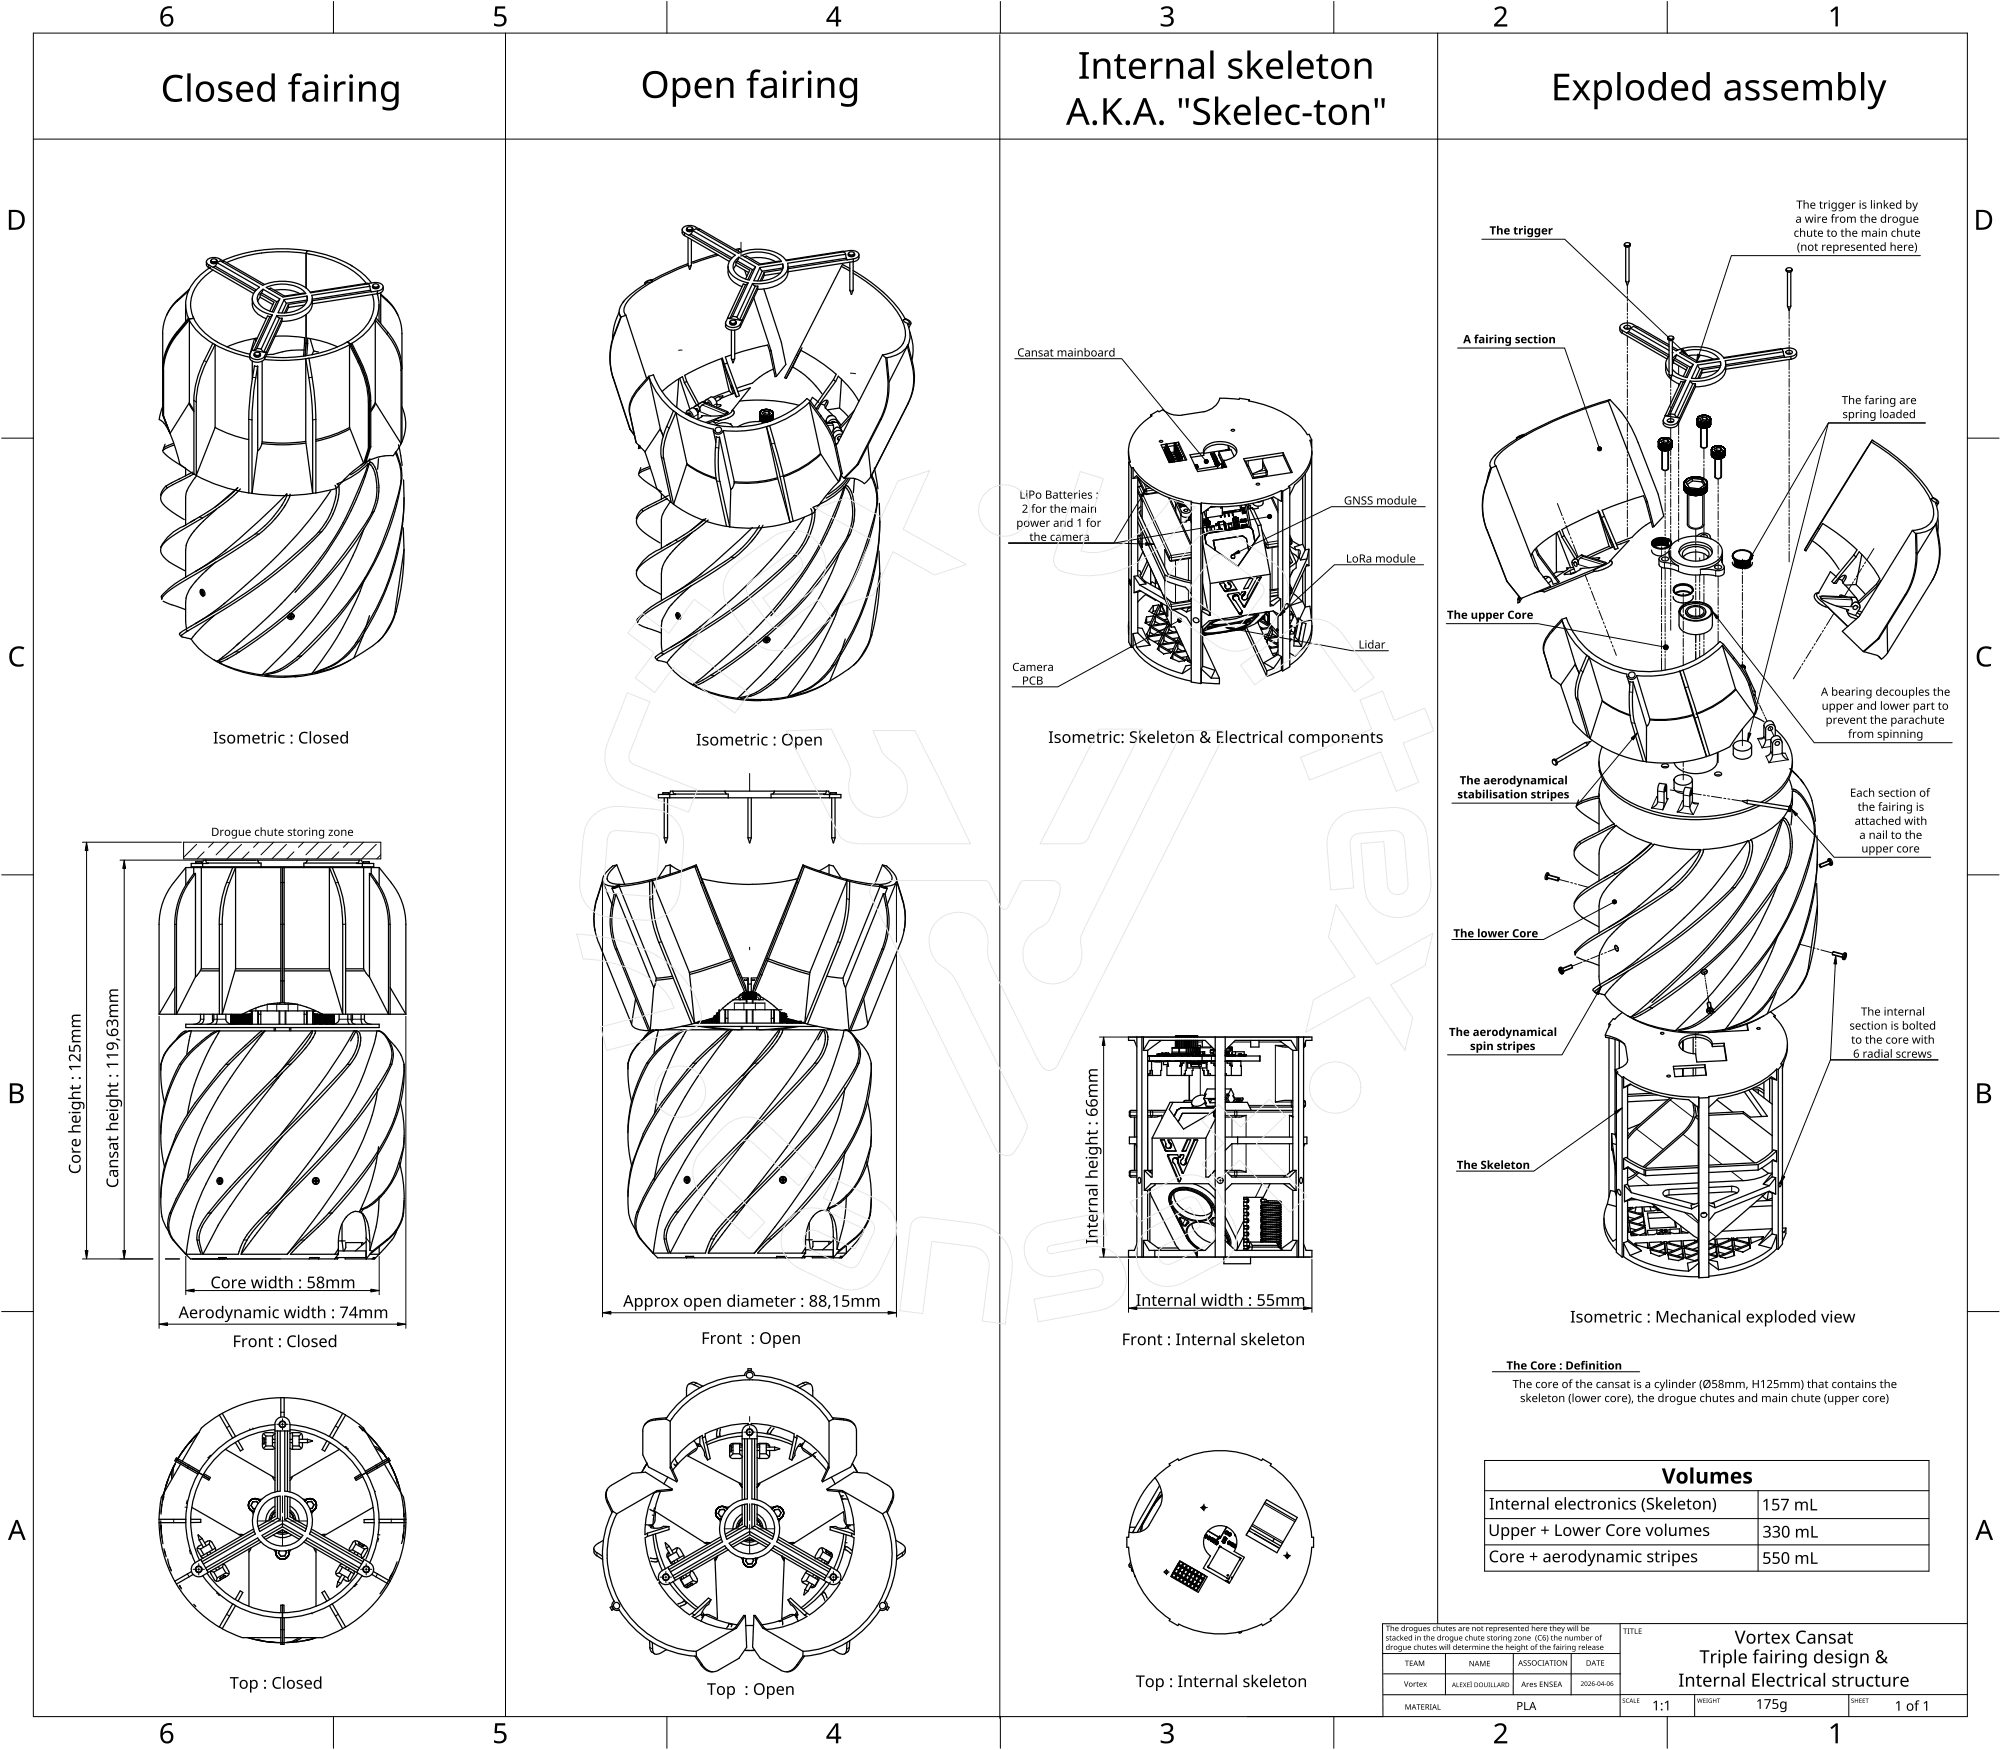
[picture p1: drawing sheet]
<svg xmlns="http://www.w3.org/2000/svg" width="600mm" height="525mm" viewBox="0 0 600 525" stroke-linecap="round" stroke-linejoin="round" font-family="sans-serif">
<g fill="none" stroke="#000" stroke-width=".38">
<path d="M61.9 79.4l.7 .9M61.9 78.5v.8M62.6 79.5l1.4 .7M62.6 79.5v.8M63.2 78.3a.95 .95 0 0 0 .9 .9 .95 .95 0 0 0 1-.8l-.1-.1M63.2 78.2l.7 .5M63.3 78.2a.91 .91 0 0 0 .7 .8 .91 .91 0 0 0 1-.5M63.4 77.9a.86 .86 0 0 1 .9-.3 .86 .86 0 0 1 .6 .7 .87 .87 0 0 1-.9 .3 .87 .87 0 0 1-.6-.7zM63.5 78.9l-.1 .1M63.7 78.9v.1M64.8 77.8l.2 .4M64.9 79h-.2"/>
<path d="M65 78.2l-.4 .3-.6 .1M65.1 78.2v.3M65.1 78.8l-.6 1.1M65.1 78.8l1-.6 12.7 7.4a13.9 13.9 0 0 1 13.3 1.1l1 1.1M65.1 78.8l12.7 7.4M65.8 77.6a3.3 3.3 0 0 0-3.8 .6l-.1 .6 .7 .7M65.8 77.6l1.3 .8M66.7 78.6l.5-.3 12.2 7M91.7 75.1a46.5 46.5 0 0 0-24.9 3.1M91.7 75.1l1 .2M91.8 76a31.7 31.7 0 0 1 16.6 7.4l1.6 1.8M91.8 76a44.3 44.3 0 0 0-23.9 2.8"/>
<path d="M91.8 76v10.4M92.2 75.2l-.4 .8M92.6 75.3a37 37 0 0 1 12.9 4.4M105.5 79.8a18.7 18.7 0 0 1 5.9 5.1M204.6 69.7l.7 1M204.6 68.9v.8M205.3 69.8l1.4 .7M205.3 69.8v.9l13.4 7.7M205.9 68.7a.96 .96 0 0 0 .9 .9 .96 .96 0 0 0 1-.8l-.1-.1M205.9 68.6l.7 .4M205.9 68.5v.4M206 68.3a.86 .86 0 0 1 1-.3 .86 .86 0 0 1 .6 .7 .87 .87 0 0 1-.9 .3 .87 .87 0 0 1-.7-.7z"/>
<path d="M206.2 69.3h-.1M206.3 79.1l-6 2.5-4.5 2.3a3.2 3.2 0 0 0-2.5 1.1l.4 .1a24.8 24.8 0 0 0-6.8 5.6M206.3 79.5a55.3 55.3 0 0 0-16.6 9.3l-.8 .8a4.4 4.4 0 0 0-1.6 4.4l.4 .6M206.3 79.5l.5 .3 .5-.3-.4 1.3M206.3 69.3v.1M206.3 71.3v8.2M206.3 79.6l.6 1.2M206.7 70.5l.5-.3 12.3 7.2M206.7 70.5l12.5 7.3M207.3 71.8v7.7M207.4 68.2l.3 .4M207.5 69.3l-.2 .1"/>
<path d="M207.6 68.6l-.3 .3-.7 .1M207.7 69.2l-.5 1.1M207.7 68.5a.95 .95 0 0 1-.7 .9 .95 .95 0 0 1-1.1-.5M207.8 69.2l12.7 7.4a3.7 3.7 0 0 0-2.2 3.3 3.7 3.7 0 0 0 2.1 3.3l1.7 1 2.2 .6M207.8 69.2l.9-.6 12.7 7.4a13.9 13.9 0 0 1 13.4 1.1l1 1.1M208.4 68a3.3 3.3 0 0 0-3.8 .6v.6l.7 .7M208.5 68l1.3 .8M209.4 69l.4-.3 12.2 7M214.9 76.2l-7.6 2.5M215.4 76.5l-7.6 2.5M218.3 79.9a4.9 4.9 0 0 0 3.3 5.7l.9 .4M220.7 79.6l-.7 1.2"/>
<path d="M220.7 78.6l4.1 2.4-1.2 2.7M220.7 78.6v1l3.8 2.2M221.1 78.3l-.4 .4M221.1 78.3l4.6 2.6-1.4 3M221.3 74.7l-.8 .2M221.6 77.2a3.1 3.1 0 0 0-.1 5.4l1.4 .9 1.8 .5M221.6 77.2l-.5 1.1M221.6 77.2l5 2.8M221.8 74.6l-.4 .5 .1 .3M221.8 74.6l-.4 .1M221.8 74.6l.8 .9M222.5 76.6a11.5 11.5 0 0 1 10.9 .8l1 1-6.9 1.1z"/>
<path d="M223.9 76.8l-.7 .2M223.9 76.8l4.1 2.4 5.7-.9M225 77.5l.9-.2a11.7 11.7 0 0 1 6.7 1.2M233.6 78.4l.2 .1M234.7 79.2a3.2 3.2 0 0 1-2.1 3.8 11.3 11.3 0 0 1-6.5 1.2l1.8-3.9 6.8-1.1 .1 1.2-6.2 .9M235.8 78.2l17.4-2.7 .4 .8-17.4 2.7M236.2 79a3.7 3.7 0 0 1-2.1 4.3 13.9 13.9 0 0 1-8.4 1.7M236.3 79.9a4.9 4.9 0 0 1-3.1 5.6l-3.3 1.1-2.7 .2M252.3 79.9l2.5 1.4M252.9 75.4l1.8-.2a2.97 2.97 0 0 1 2.8 .9 1.43 1.43 0 0 1-1.6 1.6M252.9 75.6l-.1-.2-17.1 2.6M253.1 79.6l1.7 1"/>
<path d="M253.1 79.6l-.5-.3-.3 .6-17 33.4M253.6 76.3l.2 1.2M253.8 77.4l.2 .5M253.8 77.4l-17.5 2.7M254 77.9l-17.7 2.7M254.4 76.2a.96 .96 0 0 0 .9 .9 .96 .96 0 0 0 1-.8l-.1-.1M254.4 76.1a1.07 1.07 0 0 0 1.8 0M254.5 76a.9 .9 0 0 0 .9 .9 .9 .9 0 0 0 .9-.9M254.6 76.2a.82 .82 0 0 1 .7-.7 .82 .82 0 0 1 .9 .6l-.1 .1M254.7 76.8h-.1M254.9 78.6l-.1 8.4 .5 .3 .5-.3M254.9 76.8v.1"/>
<path d="M255.9 77.7v9.3M255.9 77.7l-1.9 .2M256 76.8l-.1 .1M257.6 76.4v.9a1.67 1.67 0 0 1-1.7 1.2l-19.6 3M487.1 73.7a1.07 1.07 0 0 0 1.8 0M487.1 73.6v-.3l.7 .5M487.2 73.1a.86 .86 0 0 1 1-.4 .86 .86 0 0 1 .6 .8 .86 .86 0 0 1-.9 .3 .86 .86 0 0 1-.7-.7zM487.5 74.1v10.2l.5 .3 .5-.3v-10.2M488.7 72.9l.2 .7M488.8 73.3l-.3 .4h-.7M53.3 89.9a13.1 13.1 0 0 0-3.3 4.7M53.3 89.9l3.5-3.2-.3 .6-3.5 3.2a12.7 12.7 0 0 0-4.2 9.5"/>
<path d="M55.7 91.4v5.1M56.5 87.3a10.1 10.1 0 0 0 0 8.1M56.5 95.4a39.9 39.9 0 0 0-5.4 7.1 16.6 16.6 0 0 0-2.3 8M56.5 95.4l.3 .6M56.8 96a18.3 18.3 0 0 0 7 7M56.8 96l-3.5 4.2M56.8 96v24.8M58.1 95.5l-1.4 .2a40.8 40.8 0 0 0-5.5 7.1 16.6 16.6 0 0 0-2.3 8M62.6 80.3l13.5 7.7M62.7 80.3v.2M63.1 80.2a17.1 17.1 0 0 0-6.3 6.6M63.8 81a12.4 12.4 0 0 0-6.6 11.6 13 13 0 0 0 6.5 9l1.5 1a37.3 37.3 0 0 0 9.7 3.7"/>
<path d="M64 80.2l12.5 7.2M64 80.2l.5-.4 12.4 7.2M75.7 89.5a4.9 4.9 0 0 0 3.2 5.7l.9 .4M77.8 86.2a3.7 3.7 0 0 0-2.1 3.3 3.7 3.7 0 0 0 2 3.3l1.8 1 2.2 .6M78 89.2l-.7 1.2M78.4 87.9l-.4 .4M78.4 87.9l.5-1.1 5 2.9M78.4 87.9l4.6 2.6-1.4 3M78.9 86.8a3.1 3.1 0 0 0-.1 5.5l1.5 .8 1.7 .5M79.8 86.2a11.2 11.2 0 0 1 11.5 1.3l.4 .6-6.8 1zM80.5 86.7l.7-.3 4.1 2.4 5.7-.9M80.9 95l-.7-.2-4.7 10.2"/>
<path d="M80.9 95l.8-.6-4.7 10.1M80.9 95l-4.7 10.1-.7-.1M81.8 91.4l-3.8-2.2v-.9l4.2 2.3-1.3 2.7M82.3 87.1l.9-.2a11.7 11.7 0 0 1 6.7 1.2M83.8 95.5h.8M83.9 89.7l-.9 .9M83.9 89.7l-1.8 3.9M84.6 95.5l-4.7 10.1M84.6 95.5v.9l-5.3 11.3M85.2 89.9l.7 1.1M86.5 91.3v.9M86.5 91.3l-1.2 2.6"/>
<path d="M86.5 92.2l-.7 1.6M91 88l.2 .1M91.4 91.5l-4.9 .7M91.8 94.4v8.6l-.3 3.7M92 90.5l-5.5 .8M92 88.8a3.2 3.2 0 0 1-2 3.8 11.3 11.3 0 0 1-6.6 1.2l1.8-3.9M92.1 88.8l.1 1.2-6.3 1-1.4 2.9M92.1 88.8l-6.9 1.1M93.2 87.8l17.4-2.7 .3 .8-17.4 2.7a3.5 3.5 0 0 1-2 4.4 13.9 13.9 0 0 1-8.5 1.7M93.7 89.5a4.9 4.9 0 0 1-3.1 5.6l-3.3 1.1-2.7 .2M110.3 85.2l-.1-.2-17.2 2.6M110.9 85.9l.2 1.2"/>
<path d="M111.1 87.1l.2 .4M111.1 87.1l-17.4 2.7M111.3 87.5l-17.6 2.7M111.6 88.3a10.7 10.7 0 0 1-4.1 11.9 32.5 32.5 0 0 1-18.4 6.8l-4.4 .3-5.1-.3M111.8 85.8l-.1 .1a1.02 1.02 0 0 0 1 .7 1.02 1.02 0 0 0 .9-.7l-.1-.1M111.8 85.8a.84 .84 0 0 1 .8-.7 .84 .84 0 0 1 .9 .6l-.1 .2M112 84.8a2.9 2.9 0 0 1 2.8 .9 1.4 1.4 0 0 1-1.6 1.6M112.1 84.8l-1.9 .3M112.1 86.4h-.2M112.2 86.4v.1M112.5 96a17.7 17.7 0 0 1-7 7M112.5 96l.3-.6a43.7 43.7 0 0 1 5.5 7.1 16.1 16.1 0 0 1 2.2 8"/>
<path d="M112.5 96v24.8M112.6 96l3.4 4.2a17.1 17.1 0 0 1 4.3 10.9M113 87.9a9.8 9.8 0 0 1-.2 7.5M113.2 86.4v.1M113.2 87.3v.8l-19.5 3M113.2 87.3l-1.9 .2M113.2 86.4h.2M113.5 85.7a1 1 0 0 1-1.7 0 .92 .92 0 0 0 .7 .8 .92 .92 0 0 0 1-.5M113.6 85.7v.3M113.7 91.4v5.1M114.2 88.5l2.1 2a12.7 12.7 0 0 1 4.2 9.5v32.5M114.2 87.8v9.3"/>
<path d="M114.2 88.2l2.9 2.8 2 3M114.9 86.9a1.58 1.58 0 0 1-1.7 1.2M114.9 86v.8M119.1 94l.3 .6M184.9 95.5a17.5 17.5 0 0 0-1.2 6.2M185.7 93.6l-.8 1.8M185.8 94.2l.3 1M186.3 95.1l-2 5.3M186.3 95.1l1.4-.5 6.2 19M186.3 95.1l-.1-.1-2 5.3M186.9 90.7h.1M186.9 90.7a3.3 3.3 0 0 0-.7 4.3"/>
<path d="M193.3 84.9l.1 .3M193.9 84.7l.7-.5h1.1a1.93 1.93 0 0 1-1.9 .6zM217.6 96.9a2.02 2.02 0 0 0 2.8 2.1 1.99 1.99 0 0 0 1.6-1M218.2 95.4v.1M218.2 95.5l4.3 .6M218.2 95.5l-.6 1.2a2.04 2.04 0 0 0 2.8 1.5l1-.4 .6-.6M218.9 96.7a.96 .96 0 0 0 .9 .9 .96 .96 0 0 0 1-.8l-.1-.1M219 96.3a.89 .89 0 0 1 1-.3 .89 .89 0 0 1 .6 .7 .87 .87 0 0 1-.9 .4 .87 .87 0 0 1-.7-.8zM219.2 96.2a.69 .69 0 0 0-.2 .9 .69 .69 0 0 0 .8 .3 .7 .7 0 0 0 .9-.3 .7 .7 0 0 0-.3-.9M219.2 97.3l-.1 .1M219.3 97.3v.1M219.3 99v8.5"/>
<path d="M219.7 94.9l-.8 .6M220.3 99v8.5M220.3 97.3v.1M220.4 97.3l.1 .1M221 95.1l.8 .8M222 97.2v.8M222.5 96.1l-.5 1.1M222.5 96v.1M223.3 81.1l.6 1.8M223.6 85.4l-.7-.2-4.7 10.2M223.6 85.4l.8-.6-4.7 10.1M223.6 85.4l-4.7 10.1-.7-.1"/>
<path d="M225.7 85l.8 .8M225.7 85l-4.7 10.1-1.3-.2M226 89.4l5.2 15.8M226.5 85.9h.7M226.5 85.8l-4.7 10.1 .7 .1M226.6 80.1l-1 .8M226.6 80l-1.9 4M227.3 85.8v1l-5.3 11.2M227.3 85.8l-4.8 10.2M227.9 80.3l.7 1.1M228.6 81.3l-1.4 3M229.1 86.7l5.2 16 1.4 6.6-2.9 3.6"/>
<path d="M229.2 82.6l-.8 1.6M229.2 81.7v.9M229.2 81.7l-1.2 2.5M234 81.9l-4.8 .7M234.7 80.9l-5.5 .8M255.8 81.9a36.9 36.9 0 0 1 14.8 14.4 6.8 6.8 0 0 1-.4 7.6 9.1 9.1 0 0 1-5.6 2.6M255.8 81.2a42 42 0 0 1 15.6 14.3 2.17 2.17 0 0 1 1.8 1.6l-1 .1a7.3 7.3 0 0 1 .1 6.3M255.8 87.1l-.5 1.2-.4-1.2M270.9 96a1.31 1.31 0 0 1 1.8 .9 1.39 1.39 0 0 1-1.8-.9zM272.8 99.5a14.6 14.6 0 0 1 .7 8.5M273.2 97.1l-.6 1.2M485.8 98.2a1.52 1.52 0 0 0 .7 1.7"/>
<path d="M487.1 97.9l.9-.3a.77 .77 0 0 1 1 .6 1.13 1.13 0 0 1-2 0zM487.3 98.6l.7-.2 .7 .2M487.8 99.8l-1.3-.7v.8l13.4 7.8M487.8 99.8l.6-.3 12.1 7M487.8 99.8l12.6 7.2M488.5 84.3l-.5 1.3-.5-1.3M488.9 98.5l-.5 1M489 98.4l11.5 6.7M489 98.4l.9-.5 10.6 6.1M489.6 97.3a3 3 0 0 0-3.7 .5l-.1 .6 .7 .7M489.6 97.3l1.3 .7M490.5 98.2l.5-.2 9.5 5.4"/>
<path d="M535.6 81.2a1.07 1.07 0 0 0 1.8 0M535.6 80.8a1.07 1.07 0 0 0 1.8 0M535.6 80.8v.3M535.7 80.9a.89 .89 0 0 1 .8-.6 .89 .89 0 0 1 .9 .6l-.1 .1M536 91.8l.5 .3 .5-.3-.4 1.2zM536 81.6v10.2M537 81.6v10.2M537.4 80.8v.3M48.8 100v24.4M48.9 110.8v13.8M49.1 111.1v13.8l-.3-.5M53.3 100.2a17.6 17.6 0 0 0-4.3 10.9"/>
<path d="M61.2 108.2a28.7 28.7 0 0 0-3.1 12M63.8 103l-2.5 5.2M63.8 103l.7 .4M64.5 103.4a38.1 38.1 0 0 0 10.4 3.7M64.5 103.4l-2.6 5.2a28.5 28.5 0 0 0-3.1 12l.1 22M64.5 103.4v24.8M74.9 106.5a2.02 2.02 0 0 0 2.8 2.1l1.1-.3 .5-.6M75.5 105.1l-.6 1.2a2.04 2.04 0 0 0 2.8 1.5l1.1-.4 .5-.6M75.5 105v.1M75.5 105.1l4.4 .6M75.7 108.3v5.4M75.7 113.2l-.7 5.3-.4 5.4v23.9"/>
<path d="M76.2 106.3a.96 .96 0 0 0 .9 .9 .96 .96 0 0 0 1-.8v-.1M76.2 106.5a1.07 1.07 0 0 0 1.9 0M76.3 109.7l1 .2M76.3 109.7l-.6 3.5M76.3 101.6l-1.3 4.6M76.4 105.9a.87 .87 0 0 1 .9-.3 .87 .87 0 0 1 .6 .7 .86 .86 0 0 1-.9 .4 .86 .86 0 0 1-.6-.8zM76.5 106.9v.1M76.5 105.8l-.2 .7M76.7 106.9v.1M76.7 101.5v.9M76.7 113.3l-.7 5.4-.4 5.3v24M76.7 113.3l.6-3.5v25.4"/>
<path d="M77 104.5l-.8 .6M77 104.5l1.3 .2M77.1 101.6l-4.7 .9-4.4 1.6M77.7 106.9v.1M77.7 106.9l.2 .1M77.8 105.8l.2 .2 .1 .5M78.3 104.7l.8 .8M78.3 104.7l4.7-10.1 .8 .8-4.7 10.1M78.6 108.3v24.2M79.1 105.5l.8 .1M79.3 106.8v.9M79.9 105.7l-.6 1.1"/>
<path d="M79.9 105.6v.1M82 106.3l-2.1 .1M82.5 100.9h4.7l4.1 .4-.3 5.5M91.3 102.9l.9 .2M91.6 105a24.9 24.9 0 0 0-9.6 1.3M91.7 107.6l-6.1 .5-6.4-.3M91.7 107.6v24.8l2.1 15.6M91.7 107.6l1-.1 .9 5.7M91.7 107.6l.9 5.7M92.2 101.4l4.8 1.1 4.3 1.6M92.3 101.4l-.3 5M92.6 113.3l.9 6.5 .2 6.2"/>
<path d="M93 101.6l1.1 3.7M93.6 113.2l.8 6.4 .3 6.2M94.1 105.3l-.5 1.1M94.1 105.3l1.4 .3M104.1 102.6l1.1 .6M104.8 103.4a38.7 38.7 0 0 1-12.2 4.1M104.8 103.4v24.8M104.8 103.4l2.6 5.2a27.2 27.2 0 0 1 3 12M105.2 103.2l-.4 .2M105.2 103.2l.3-.2 2.6 5.2a27.4 27.4 0 0 1 3.1 12v13.8M105.2 103.2l2.5 5.2M107.7 108.4a27.6 27.6 0 0 1 3.1 12"/>
<path d="M120.3 111.1v22M184.1 100.3a19.7 19.7 0 0 0-.3 12.9l5.1 15.5M184.2 100.5a19.9 19.9 0 0 0-.3 12.9l5.1 15.4-.1-.1M191.6 116.2a9.3 9.3 0 0 0-2.8 7.6l2 9M191.7 116.7a9.3 9.3 0 0 0-2.8 7.5M194.6 112.9l1.4-.5a24.6 24.6 0 0 0 21.8 15.5 31.3 31.3 0 0 0 24.2-8.4l1.1 .9M194.6 112.9l-3 3.3M194.6 112.9l.1 .4M194.7 113.3a23.4 23.4 0 0 0 7.2 9.9M194.7 113.3l-3 3.3M194.7 113.3l3.3 15.3M198.5 117.5l2.3-2 3.8-2.5 .7 1.8 3.6 6.8"/>
<path d="M203.5 113.8l-.6 8.4M203.8 113.5l3.1 9.2M205.9 114.4l-.7 .4M211.7 119.9l1.4-.8a1.78 1.78 0 0 1 1.8 1.9l.1 1.2M214.4 119.6l1.2-.6 .4 .5-.1 .3M215.9 119.8l-1 .6M216.4 107.5l2.3 9.8 .8 .9M216.4 107.5l2.9 8.6M216.6 107.4l-6.5 2.7-4.8 2.5 .6 1.8 3.7 6.8M216.6 107.4l.6 1.9M216.7 118.7l-.7 1.1M216.7 118.7l-1.2 .2"/>
<path d="M217.2 109.3l3.7 9.7M217.5 107.1l4.2 11.6M218.1 108.9l-.9 .4M218.7 117.3l-4.9 1.9M219.3 106.5l-1.8 .6M219.3 107.6l.5 .2 .5-.2M219.3 107.6l.5 1.2M219.4 116.7l-.2-1.1 .9 1.8M219.4 116.6l.5 1.4M219.9 118l-3.7 1.5M220.2 117.4l.7 1.6M220.3 117.8l-.4 .2"/>
<path d="M220.3 107.6l-.5 1.2M221.7 118.7l-.8 .3M225 116.3l-3.8 1.1M225 116.3l-5.5 6.9a4.6 4.6 0 0 1-3.2 1.9M230.2 103.5l-4.9 1.2-5 1.5M230.2 103.5l.6 1.8M230.8 105.3l1.6 7.7 .4-.1M231.2 105.2l-.4 .1M231.2 105.2l1.6 7.7M231.9 110.7l-4.1 2.5a7.9 7.9 0 0 1-4 2.3l-2.9 1M235.3 113.3l.5 .2M237.7 110a28.1 28.1 0 0 1 8.8 8.1"/>
<path d="M237.7 110l-1.9 3.5M238.8 106.4l.5 .3M240.5 104.3l-2.8 5.7M249.9 113.9l.7 .5M250 113.9l-5.8 8M250.7 112.3l-4.4-3.5-6.2-3.7-4.3 8.4M250.8 112.2l-.8 1.7M252.4 113.7l-.6 8.7M264.7 106.5l-13.5 26.5-.5 .5M264.7 106.5l.9 .8M265.6 107.3l.6 5.8a23.3 23.3 0 0 1-2.2 12.6l-6.9 13.7M266 107.3h-.4"/>
<path d="M266 107.3l.5 5.8a23 23 0 0 1-2.2 12.6l-6.9 13.6M272.1 103.8a8.4 8.4 0 0 1-6.2 3.5M272.1 103.8l-5.5 10.8M272.1 103.8l.2-.3a39.4 39.4 0 0 1 1.9 8.7 16.4 16.4 0 0 1-1.8 8.6M272.1 103.8a39.3 39.3 0 0 1 1.9 8.8 16.4 16.4 0 0 1-1.8 8.6M374.6 119.9l-.1 .4a27.6 27.6 0 0 1 16.2 8.1l1.3 2 .6-.1 .8 1.7M374.6 119.9l-2.9-.4-.1 .3-5.7-.4a6.1 6.1 0 0 1-4.9 4.1M374.6 119.9v.4M482.8 119.9l-.5 .4M482.8 119.9l-.5 .1M482.8 119.9l2.7 2.9M499.5 110.8a5.5 5.5 0 0 0 4.2 4.4"/>
<path d="M499.5 109.2v1.6M500.1 101.3v.3M500.2 101.1a.86 .86 0 0 1 1-.4 .86 .86 0 0 1 .6 .8 .87 .87 0 0 1-.9 .3 .87 .87 0 0 1-.7-.7zM500.4 101l-.3 .3M500.5 106.8a3.3 3.3 0 0 0 0 4.8M500.5 102.1v10.2l.5 .3 .5-.3M501.5 112.4l2.1 1.1 1.9 .6M501.5 112.3l-.5 1.3-.5-1.3M501.5 110.7l1.4 1.4 3 1.2M501.5 104.6l1.2 .6a13.9 13.9 0 0 1 13.3 1.1l1 1.2M501.5 102.1v10.2M501.5 104l1.7 1"/>
<path d="M501.5 105.7l.2 .1M501.6 101l.3 .3M501.7 105.8l-.2 .1M501.9 108.8l-.4 .5M501.9 107.9l4.1 2.4-1.2 2.6M501.9 107.9v.9l3.8 2.2M501.9 101.3a.96 .96 0 0 1-.8 .9 .96 .96 0 0 1-1-.6M502.2 107.5l-.3 .4M502.3 107.5l4.6 2.7-1.4 2.9M502.3 107.5l.5-1.1 5 2.9-1.9 3.9M502.8 106.4l-1.3 1.3M504.1 114.4l.7 .2"/>
<path d="M504.1 114.4l-4.7 10.2M504.8 114.6l-4.7 10.1M505 106.1l-.6 .2M505.1 106.1l4.1 2.3 5.7-.8 .1 .2M505.5 114.1l-.7 .5M505.5 114.1l-4.6 10 1.3 .2 4.7-10 .8 .8-4.7 10.1M506.2 106.7l.9-.1a11.8 11.8 0 0 1 6.7 1.1M507.7 115.1h.7M507.7 109.3l-.8 .9M508.4 115.1v.9l-5.2 11.3M508.4 115.1l-4.7 10.2M509.1 109.5l.6 1.1"/>
<path d="M509.1 109.5l6.8-1.1 .1 1.2M509.8 110.6l-1.4 2.9M510.4 111l-1.2 2.5M510.4 111v.9M510.4 111.9l-.8 1.6M515.2 111.1l-4.8 .8M515.6 107.7l-6.9 1-5-2.8a11.5 11.5 0 0 1 10.9 .7l.9 1.1M515.9 110.1l-5.5 .9M515.9 108.5a3.3 3.3 0 0 1-2.1 3.8 11.4 11.4 0 0 1-6.6 1.2l1.9-4M516 109.6l-6.2 1M517.4 108.2a3.5 3.5 0 0 1-2.1 4.4 13.9 13.9 0 0 1-8.4 1.7M517.5 109.2a4.8 4.8 0 0 1-3.1 5.5l-3.3 1.1-2.7 .2"/>
<path d="M534.1 104.7l1.8-.3a2.94 2.94 0 0 1 2.8 .9 1.43 1.43 0 0 1-1.7 1.6M534.1 104.8l-.1-.2-17.1 2.7M534.8 105.5l.2 1.2M534.8 105.5l-17.4 2.7M534.8 105.5l-.4-.7-17.4 2.7M535 106.7l.2 .4M535 106.7l-17.5 2.7M535.2 107.1l1.9-.2v.8l-19.6 3.1M535.2 107.1l-17.7 2.7M535.6 105.4l.9-.3a.69 .69 0 0 1 .9 .8l-.5 .3h-.8l-.5-.3zM535.8 106.1l.7-.2 .7 .2M538.8 106.5a1.65 1.65 0 0 1-1.8 1.3"/>
<path d="M538.8 105.7v.8M47.8 125.8l1.6 1.3 1.3 2.4M48.8 122l-1 3.9M48.8 124.4l2.2 5.5M48.8 135.5a26 26 0 0 0 6.9 4.9M49.1 134.8l-.3 .4M49.5 133.3l-.7 1.9M50.7 129.5l.3 .4M50.8 129.5h-.1M51 129.9h.1M52 133l-1.9 .8-1.1 .7M52.2 133.5l-3.1 1.4"/>
<path d="M56.8 121.3l1.4 2.2M56.8 120.8l1.3 2.2M56.8 120.8l-5.8 9.2 1.6 4.4 1.3 4.8 4.2 3M58.2 120.2v22l.7 .4M64.5 128.2a37.5 37.5 0 0 0 10.1 3.7M64.5 128.2l-5.6 14.4M77.3 135.2l-1.7 12.8M78.6 132.5l-.2 1a2.26 2.26 0 0 1-1.1 1.7M91.7 132.9a48.3 48.3 0 0 1-13.1 .2M91.7 132.4a48.3 48.3 0 0 1-13.1 .1M93.8 126v22M94.7 125.8v22l-.9 .2"/>
<path d="M104.8 128.7a37.2 37.2 0 0 1-10.1 3.7M104.8 128.2a37.2 37.2 0 0 1-10.1 3.7M104.8 128.2l4.3 10.8-4.2 3.2-4 4.3-6.2 1.4M108.8 139l-.7 .6M109 138.9h.1M109.4 138.7l-.3 .2M109.7 138.5l.1 .1M110.4 139.1a24.2 24.2 0 0 1-9.3 6.1M110.4 139.1a5 5 0 0 1 2.4 4.4 19 19 0 0 1-4.5 15.4 108.1 108.1 0 0 1-18.1 21.6 116.7 116.7 0 0 1-24.3 17.6l-.5 .1M110.4 139.1a95.3 95.3 0 0 1-15.7 30l-6.1 7.5-4.3 4.5-5.2 5.2-8.2 7.3M110.5 134.4l-1.4 4.5M110.5 120.6v13.8"/>
<path d="M110.8 120.4v13.8M110.8 134.2l-.3 .2M110.8 134.2l-1.4 4.5M111 137.6a20.7 20.7 0 0 1-5.8 4.8M111.2 134l-1.4 4.5-.4 .2M111.2 134l-.4 .2M112.5 121.3l-1.3 2.2M112.5 120.8l-1.3 2.2M112.5 120.8l7.8 12.3M113.5 137.6l-.3 3.1M115.2 136.8l-2.2 .4-3.2 1.4M118.5 135.7a16.9 16.9 0 0 1 .5 14.1 83.8 83.8 0 0 1-14.8 31.1 159.6 159.6 0 0 1-16.9 17.6l-3.2 2.2-2.5 1"/>
<path d="M118.7 135.4l1.5 4.2M119.5 133.4l.7 3.3M120.2 139.7a15.3 15.3 0 0 1-.4 7.7 86.3 86.3 0 0 1-21.3 41.2l-2.7 2.9a54.7 54.7 0 0 1-9.6 8.5M120.2 136.7l.4 2.9M120.3 133.1l-2.4 3.6-2.7 .1M120.5 122a12.6 12.6 0 0 1 0 10.5M120.5 132.5l-.2 .6M188.9 128.7l1.4 1.9M188.9 124.2l1.9 8.6M190.8 132.8l2.6 2.7M191.6 133.7l-.1 .5M191.8 133.6l-.3 .6"/>
<path d="M191.9 133.6h-.1M192 133.9l-.1 .5-.5 .2M192 134.1l-.1 .3M193.5 135.5h-.1M194.9 139.9l1.3 4.2a8.7 8.7 0 0 0 3.9 5.6l1.2 1M194.9 140l-2.1 .8-1.1 .7M198 128.6l.9 2.1M198 128.6l-4.6 6.9 1.5 4.3M198.1 128.8v.1M198.1 128.9l.9 2.1M198.3 137.1l3 13.6 .7 .5M200.7 128.5a16.5 16.5 0 0 0-1.6 9.2l2.9 13.5"/>
<path d="M202.6 123.8a29.5 29.5 0 0 0 11.4 4.9 1.48 1.48 0 0 0 1.2 1.6 1.48 1.48 0 0 0 1.7-1.1M202.7 123.8l-.7-.6-2.1 4.7a16.7 16.7 0 0 0-1.6 9.2M202.7 123.8l-2 4.6M202.7 123.8l3.3 15.3M205.7 124.1a.92 .92 0 0 1 1.4 .8M205.7 123.9l.2-.5a1.44 1.44 0 0 1 2 1.5v.2M205.8 123.9v.2M205.9 124.2l-.2-.1 .5 .1 .4 .4M206 139.1a29.7 29.7 0 0 0 8.7 4.3M206 139.1l-4 12.1M206 139.4a29.2 29.2 0 0 0 8.8 4.3M206.4 124a.7 .7 0 0 1 .8 .2 .7 .7 0 0 1 .1 .8"/>
<path d="M206.8 123.9l-.2 .2M207.3 124.8l-.2 .1M207.5 122.4a1.84 1.84 0 0 1 1.8 1.9v1.4M207.5 122.4l-1.4 .8M207.9 125.1v.2M208 122.3v.1M208.5 121.8l-.5 .5M209 122.7l-.3 .1M209 122.7l.4 .6-.1 .6M209 122.7h-.4M209.3 125.5h.2M209.5 123.6l-.3 .1"/>
<path d="M210.6 121.5l-.7 1v.8l-.2-1a.73 .73 0 0 0-.5-.6 .73 .73 0 0 0-.7 .1M210.8 120.5l-2.3 1.3M210.8 120.5h.1M210.9 120.5l.8 .3zM211.4 120.7l.2-.6a1.47 1.47 0 0 1 1.9 1.5M211.5 120.2l-2.2 1M212 121h-.6l-.8 .5M212.1 121l6.2 2.5v.3a8.8 8.8 0 0 1-5.2 1M212.5 120.7l-.5 .2 .4-.3 .5 .8M213.1 124.8l-2.7-.1 .2 .1-.1 .2-1.4 .8M213.7 126.4l.9 .5M214 129.3l.7 3.4"/>
<path d="M214 126.3l.6 .7M214.4 126l1.7 .1M214.5 126h.1M214.5 126l1.8-1-4.7 1.7M214.5 126l.1 .1M214.6 126.1h.1M214.8 126l-2.5 .9M215 121.4h1.2l-.3 .5M215 127.3a3.8 3.8 0 0 1 4.8 .8M215 127.3l-.3 .2M215.7 131.1l-.9-.1a62.1 62.1 0 0 0-.2 10.9l.3 2.4M216 121.8l-.8 .5"/>
<path d="M216.2 126l-.1 .1M216.9 129.1l3.3 15.4M218.4 123.8l-1.1 .6M219.2 127.2l-.2 .1M219.6 123a.94 .94 0 0 1 .6 1 .94 .94 0 0 1-.8 .8l-1.3 .7-1.9 .5M221.8 120.3a49.4 49.4 0 0 1 17.8 1.3M227.8 123.8v.1M227.8 125.5v.1M227.8 125.6v.2M227.8 124v.1M227.8 124.2h.1M227.8 124.1v.1"/>
<path d="M227.8 124h.1M227.8 125.6h.1M227.8 124v1.6M227.8 123.9h.1M227.8 123.9v.1M227.8 123.8h.1M227.8 125.7h.1M227.8 125.8v.1M227.8 124.1h.1M227.8 123.7h.1M227.9 124h-.1M227.9 125.8h.1"/>
<path d="M227.9 124h.1M227.9 123.9h.1M227.9 123.7h.1M227.9 124.1h-.1M227.9 124v1.8M227.9 124v.1M227.9 124.2h.1M227.9 123.8h.1M227.9 124.1h.1M227.9 125.8v.1M227.9 125.9h.1M227.9 124.3h.1"/>
<path d="M227.9 123.7l-.1 .1M227.9 124.3v1.6M227.9 123.6h.1M227.9 124.2v.1M227.9 124.4v.1M227.9 124.4h.1M228 126h.1M228 124.4v1.6M228 124.3h.1M228 124.3v.1M228 124.3l-.1 .1M228 124.3h-.1"/>
<path d="M228 123.5h-.1M228 123.5h.1M228 126v.1M228 123.6h.1M228 124.4v.1M228 124.4h.1M228 126.1l-.5 .3M228 126.1h.1M228 124.5v.1M228 124.5h.1M228 123.4h.1M228 124.5l.1 1.6"/>
<path d="M228 123.4v.1M228 124.6h.1M228.1 124.4v.1M228.1 124.4h-.1M228.1 123.4h.1M228.1 126.1h.1M228.1 124.5h.1M228.1 124.6h.1M228.1 126.1v.1M228.1 126.2h.1M228.1 124.5l.1 .1M228.1 124.6l.1 1.6"/>
<path d="M228.1 124.7h.1M228.2 124.6h.1M228.2 123.3h.1M228.2 126.2h.1M228.2 124.6v.1M228.2 124.7v1.6M228.2 124.7h.1M228.2 126.3h.1M228.2 124.7l.1 .1M228.3 123.3h-.1M228.3 124.7h.1M228.3 123.2h.1"/>
<path d="M228.3 126.3h.1M228.3 124.8h.1M228.3 124.7v.1M228.3 124.7v1.6M228.3 124.7l.1 .1M228.4 123.2h-.1M228.4 124.7h-.1M228.4 124.8v1.5M228.4 124.8h.1M228.4 126.4h.1M228.4 123.1h.1M228.4 123.2h.1"/>
<path d="M228.4 124.7h.1M228.4 124.7l.1 1.7M228.4 123.1v.1M228.4 124.7v.1M228.5 124.8h.1M228.5 126.4h.1M228.5 123.1h.1M228.5 124.9h.1M228.5 124.8v1.6M228.5 124.8v.1M228.5 123.8l.1 .1M228.6 126.4h.1"/>
<path d="M228.6 123.1h.1M228.6 123.1h-.1M228.6 126.5h.1M228.6 124.9v.1M228.6 124.8v1.7M228.6 124.9h.1M228.6 126.5h-.3a12.1 12.1 0 0 0-7.1 1.6M228.6 124.8l.1 .1M228.6 124.8h.1M228.6 123v.1M228.7 123.9l.3 .6M228.7 124.9h.1"/>
<path d="M228.7 123h.1M228.7 124.9v1.6M228.7 126.5h.1M228.7 125h.1M228.8 125v1.5M228.8 125h.1M228.8 126.5h.1M228.8 124.9h.1M228.8 126.6h.1M228.8 123h.1M228.8 124.9v1.6M228.8 126.5v.1"/>
<path d="M228.8 124.9l.1 .1M228.8 124.9v.1M228.9 125h.1M228.9 126.6h.1M228.9 124.9h.1M228.9 124.9v.1M228.9 124.9v1.7M228.9 122.9h.1M228.9 125l.1 .1M229 126.6h.1M229 125v1.6M229 125h.1"/>
<path d="M229 126.6l.1 .1M229 125.1h.1M229 124.5l1.2 .1M229 122.9h.1M229.1 125.1h.1M229.1 122.9h-.1M229.1 122.9h.1M229.1 126.7h.1M229.1 125h.1M229.1 126.6h.1M229.1 125v1.6M229.2 126.7h.1"/>
<path d="M229.2 125v.1M229.2 125h-.1M229.2 122.9h-.1M229.2 122.9h.1M229.2 125.1v1.5M229.2 125.1h.1M229.2 125h.1M229.2 125v1.7M229.3 126.7h.1M229.3 126.6v.1M229.3 125.1h.1M229.3 122.9h.1"/>
<path d="M229.3 122.9h-.1M229.4 126.7h-.1M229.4 126.7h.1M229.4 125h.1M229.4 125v1.7M229.4 125.1h.1M229.4 122.9h.1M229.4 123.3v.1M229.4 122.8h.1M229.4 125.1v1.6M229.4 125v.1M229.4 124.1l1.1 .1"/>
<path d="M229.4 124.1l-.4 .3M229.5 125.1h.1M229.5 126.7h.1M229.5 125.1v1.6M229.5 122.9h.1M229.5 122.8h.1M229.6 125.1h.1M229.6 125.1v1.6M229.6 126.7h.1M229.6 122.9h.4M229.6 122.8h.1M229.7 125.1h.1"/>
<path d="M229.7 125.1v1.6M229.7 122.8h.1M229.8 122.8h.1M229.8 125.1v1.6M229.8 125.1h.1M229.8 122.8h-.1M229.8 128l-1.9 .5a33.8 33.8 0 0 1-11 .7M229.9 128l3.3 15.3M229.9 128l1.5 5.2M229.9 125.1h.1M229.9 125.1l-.1 1.5M230 122.8h.1"/>
<path d="M230 125.1h.1M230 125.1v1.5M230.1 122.8h.1M230.1 122.9h.1M230.1 125.1h.1M230.1 125.1v1.5M230.1 125.1v1.4M230.2 122.8h.1M230.2 125.1h.1M230.2 122.9h.1M230.2 124.6v.1M230.2 125h.1"/>
<path d="M230.2 125v1.5M230.3 125.1h.1M230.3 122.9h.1M230.3 122.8v.1M230.3 125.1v1.4M230.3 125h.1M230.4 125v1.5M230.4 125h.1M230.4 125h-.1M230.4 125.1h.1M230.4 125l-.1 .1M230.4 122.9h.2"/>
<path d="M230.4 122.9h.1M230.5 125.1h.1M230.5 125h.1M230.5 125v1.4M230.5 123.5l-1.1-.1v.7M230.5 124.2l.1 .1M230.5 123.5l.5 .6-.8 .5M230.5 123.5v.7M230.6 122.9h.1M230.6 125h.1M230.6 125l-.1 1.4M230.6 123.4l-.1 .1"/>
<path d="M230.6 125v1.4M230.7 125h.1M230.7 122.9h.1M230.7 123h.1M230.7 125h-.1M230.7 125l-.1 .1M230.7 124.9v1.5M230.7 124.9h.1M230.7 124.9v.1M230.8 124.9l-.1 .1M230.8 123h.1M230.8 124.9h.1"/>
<path d="M230.8 124.9v.1M230.8 125l-.1 1.3M230.8 127.7l-.9 .3M230.8 127.7l1.5 5.2M230.8 124.9v1.4M230.9 123h.1M230.9 124.9h.1M230.9 123l.1 .1M230.9 124.9h-.1M230.9 125h-.1M230.9 124.9v1.4M231 124.8l-.1 .1"/>
<path d="M231 123.1h.1M231 124.9l-.1 .1M231 123v.1M231 123h.1M231 124.9h.1M231 124.8h.1M231 124.8v1.4M231 124.8v.1M231 124.9v1.3M231.1 123.1l.1 .1M231.1 123.1h.1M231.1 124.9h-.1"/>
<path d="M231.1 124.8h.1M231.1 124.8v.1M231.1 124.8v1.4M231.2 123.1v.1M231.2 124.7v.1M231.2 124.8h.1M231.2 123.1h.1M231.2 124.7h.1M231.2 124.7v1.5M231.2 123.2l.1 .1M231.2 123.2h.1M231.3 123.2h-.1"/>
<path d="M231.3 123.2h.1M231.3 124.7h-.1M231.3 124.7h.1M231.3 124.7v.1M231.3 123.3h.1M231.3 124.7v1.4M231.3 123.2l.1 .1M231.3 124.6h.1M231.4 133.2l2.5 9.8M231.4 124.7l-.1 .1M231.4 124.6v.1M231.4 124.6h.1"/>
<path d="M231.4 124.6h-.1M231.4 124.7h.1M231.4 123.3h.1M231.4 123.3v.1M231.4 124.7v1.4M231.4 124.5v.1M231.4 123.4h.1M231.5 123.4h.1M231.5 124.5h.1M231.5 124.6l-.1 1.5M231.5 124.6h-.1M231.5 124.5v1.6"/>
<path d="M231.5 124.5v.1M231.5 124.6h.1M231.5 124.4h.1M231.5 124.4v.1M231.6 124.5h.1M231.6 123.4h.1M231.6 123.4h-.1M231.6 124.4v.1M231.6 123.5v.1M231.6 124.5l-.1 .1M231.6 123.5h.1M231.6 124.4v1.6"/>
<path d="M231.6 124.4h.1M231.6 126v.1M231.6 123.6v.1M231.6 126h.1M231.6 124.3h.1M231.6 123.6h.1M231.6 124.3v.1M231.6 125.9v.1M231.6 123.7h.1M231.7 124.4h.1M231.7 123.6h.1M231.7 124.2h.1"/>
<path d="M231.7 124.2v.1M231.7 124.3h.1M231.7 124.3v.1M231.7 125.9h.1M231.7 123.7v.1M231.7 125.9h-.1M231.7 124.4l-.1 1.6M231.7 123.7h.1M231.7 123.8h.1M231.7 125.8v.1M231.7 124.1h.1M231.7 124.1v1.8"/>
<path d="M231.7 125.7v.1M231.7 124.1v.1M231.7 123.9h.1M231.7 123.9v.1M231.7 124v.1M231.7 124h.1M231.8 123.7h.1M231.8 125.8h.1M231.8 124h.1M231.8 124.1h.1M231.8 123.9h.1M231.8 124.2h.1"/>
<path d="M231.8 123.8h.1M231.8 124v.1M231.8 123.9v.1M231.8 125.5v.2M231.8 124.1v.1M231.8 123.8v.1M231.8 125.7h.1M231.8 125.6h.1M231.8 124v1.7M232.3 132.9l2.6 9.8M242.7 120.7a32 32 0 0 1-11.9 7M242.7 120.7l3.4 15.3 5.4 8.5-3.3 3.6-4.2 5.7"/>
<path d="M242.7 120.7l3.1 4.3a25.1 25.1 0 0 1 4.5 8.7l1.9 8.6M243 120.3l.6-1.1 1.9 1.5M243.1 120.4l-.4 .3M243.1 120.4l3.1 4.3M246 136.1a32.3 32.3 0 0 1-11.1 6.6M246.1 136.4a31.5 31.5 0 0 1-11.2 6.6M246.2 121.1l1.1 .4M246.2 124.7a24.9 24.9 0 0 1 4.5 8.7M247.3 126.3l.5 .1M247.4 122.3l2.5 2.4M247.6 122.3l.7-2a1.52 1.52 0 0 0-2.2 .9l-.7 1.4-.6 .1M247.6 122.3h-.1"/>
<path d="M248 120.1l-.7 1.6 .3 .6M248.4 126.8a1.44 1.44 0 0 1 1.4-1.1 1.44 1.44 0 0 1 1.4 1.1M249.3 126.7l.3 .3M249.3 126.7l-1.7 .1M249.4 124.7h-.7l-.5 .5M249.6 127a2.69 2.69 0 0 1 .1 2.5M249.9 130.6v.3M250 126.4l.2 .3M250.4 126.7l-.6-.3-.6 .3M250.4 126.7h-.8M250.4 131.7v.5M250.6 133l.4 .1"/>
<path d="M250.7 133.4l1.9 8.6M250.7 126.7l.7 .3M250.8 126.7h-.4M250.8 125.7l1.4 1.9M251.1 126.4l-.5-1.1a1.63 1.63 0 0 0-2-.4 1.63 1.63 0 0 0-.8 1.9M251.2 131.3l.4 .9M251.4 127l1 2.1M251.8 122.4l2.7 2.7M251.8 122.4l-3.7 .5M252.1 130.9l.1 .1M252.2 130.9a.65 .65 0 0 0-.9 .3 .65 .65 0 0 0 .2 .8M252.4 129.1l.1 .4"/>
<path d="M252.4 129.1a1.32 1.32 0 0 0-1.4-1 1.32 1.32 0 0 0-1.2 1.2l-.1 .2M252.5 130.3a1.66 1.66 0 0 0-2.1 1.4M252.7 129.9a1.58 1.58 0 0 0-1.7-.7 1.58 1.58 0 0 0-1.2 1.4M255.2 125l-3.1 3.5M256.2 123.1l-4.4 4.9M257.1 139.4l-4 4M257.4 139.3l-4 4.1h-.3M257.4 139.3l-.3 .1M257.6 120.4a26 26 0 0 0-6.2-7.5l-.8 1.5-5.9 8.2M260.3 133.7l.9 9.2M272.5 120.8l-11.3 22.1M338.4 135.3l.2 3.3"/>
<path d="M338.5 138.7v53.9l.8 1.6M338.5 138.7l.8 1.6M339 138.6l-.5 .1M345.1 124.5l.3 .3a12.9 12.9 0 0 0-7 11.1l.6 2.7M345.1 124.5v.5M347.6 123.5l-.4-.2-2.1 1.2M347.8 132.2h.8a.43 .43 0 0 1-.4 .5 .43 .43 0 0 1-.4-.5zM348.2 133.5l5.2-.8 2.5 5.2-5.3 .9zM349.5 133.3l.2 .1M349.5 133.3l.1 3M349.5 136h-.1M349.5 134.1l-1 .1"/>
<path d="M349.5 133.3l.1 .2M349.6 133.5v2.8M349.7 133.4l.3 .1M349.7 133.4l-.1 .1M349.9 136.7h-.2M349.9 136.4l-.3 .1M349.9 134l.1 .3M349.9 134l.1 3.1M349.9 136.3h-.3M349.9 133.3l.1 .2M350 134.3v2.8M350 134v.1"/>
<path d="M350 134h-.1M350 133.5h-.4M350 133.5v.5M350 134.1v.2M350 134.1l.4 .1M350.2 137l-.2 .1M350.2 134.7l.1 3.1M350.2 137.2h-.3M350.2 137.4h-.2M350.2 134.7l.1 .3M350.2 134l.2 .2M350.3 135v2.8"/>
<path d="M350.3 134.7l.1 .1M350.3 134.7h-.1M350.4 134.2l-.4 .1M350.4 134.2v.5M350.4 134.8l.3 .1M350.4 134.8l-.1 .2M350.5 134.7l.2 .2M350.5 134.7h.1M350.5 134.7h-.2M350.5 137.9h-.2M350.5 138.1h-.1M350.5 137.7l-.2 .1"/>
<path d="M350.5 135.4l.1 .3M350.5 135.4l.1 3.1M350.6 135.7v2.8M350.6 135.4l.1 .1M350.6 135.4h-.1M350.7 134.9l-.4 .1M350.7 134.9v.5M350.7 135.5l-.1 .2M350.7 135.5l.3 .1M350.8 135.4h-.2M350.8 135.4l.2 .2M350.8 135.4h.1"/>
<path d="M350.8 136.2v2.5M350.8 138.6h-.2M350.8 136.2l.1 .2M350.8 138.4l-.2 .1M350.9 136.4v2.3M351 136.1v.1M351 136.1l-.2 .1M351 135.6l-.4 .1M351 135.9l.1 .2M351 135.6v.5M351 136.2l-.1 .2M351.2 136.1h-.2"/>
<path d="M351.2 136.1l.1 .2M351.2 136.1h.1M351.2 136.9v1.8M351.2 136.9l.1 .2M351.2 136.2l.1 .1M351.3 137.1v1.6M351.3 136.8v.1M351.3 136.8l-.1 .1M351.3 136.3l-.4 .1M351.3 136.3v.5M351.3 136.6l.1 .2M351.3 136.9v.2"/>
<path d="M351.5 136.8l.2 .2M351.5 136.8h.1M351.5 136.8h-.2M351.5 137.6v1M351.5 137.6l.1 .2M351.5 136.9l.2 .1M351.6 137.8v.8M351.6 137.5l.1 .1M351.6 137.5l-.1 .1M351.7 137l-.4 .1M351.7 137.3l.1 .2M351.7 137v.5"/>
<path d="M351.7 137.6l-.1 .2M351.8 137.5h-.2M351.8 137.5h.1M351.8 137.5l.2 .2M351.9 137.6l.1 .1M352 137.7l-.4 .1M352 138l.2 .4M352 137.7v.8M352.1 135.6l-1.1 .2M352.1 132.9l.2 .1M352.1 132.9l.1 3M352.1 132.9l.1 .2"/>
<path d="M352.1 133.7l-2.1 .3M352.2 138.4v.1M352.2 138.4l.1 .1M352.2 133.1v2.8M352.3 133l-.1 .1M352.5 136.3l-1.2 .2M352.5 136l-1.5 .2M352.5 133.6l.1 .3M352.5 133.6l.1 3.1M352.5 135.9h-.3M352.5 133l.1 .1M352.5 133h-.2"/>
<path d="M352.6 133.9v2.8M352.6 133.6h-.1M352.6 133.6v.1M352.6 133.1h-.4M352.6 133.1v.5M352.6 133.7v.2M352.8 134.3l.1 3.1M352.8 136.6l-.2 .1M352.8 136.7l-1.5 .2M352.8 137l-1.1 .2M352.8 134.3l.1 .3M352.8 133.7h-.2"/>
<path d="M352.8 133.7l.2 .1M352.9 134.6v2.8M352.9 134.3h-.1M352.9 134.3l.1 .1M353 133.8v.5M353 133.8l-.4 .1M353 134.4l-.1 .2M353.1 134.3l.2 .2M353.1 134.3l.1 .1M353.1 134.3h-.2M353.1 137.5l-1.4 .1M353.1 137.7l-1.1 .2"/>
<path d="M353.1 135l.1 .3M353.1 135l.1 3.1M353.1 137.3l-.2 .1M353.2 134.4l.1 .1M353.2 134.4h-.2M353.2 135.3v2.8M353.2 135l.1 .1M353.2 135h-.1M353.3 134.5v.5M353.3 134.5l-.4 .1M353.3 135.1l-.1 .2M353.4 132.7v.8"/>
<path d="M353.4 133.5l-.8 .1M353.4 133.5l2.1 4.5M353.4 135h-.2M353.4 135l.2 .2M353.4 135l.1 .1M353.4 135.8v2.5M353.4 138l-.2 .1M353.4 138.2l-1.4 .2M353.4 135.8l.1 .2M353.5 135.1h-.2M353.5 135.1l.1 .1M353.5 136v2.3"/>
<path d="M353.6 135.7l-.2 .1M353.6 135.7v.1M353.6 135.2l-.4 .1M353.6 135.2v.5M353.6 135.8l-.1 .2M353.8 135.7l.1 .2M353.8 135.7v.1M353.8 135.7h-.2M353.8 136.5l.1 .2M353.8 136.5v1.8M353.8 135.8l.1 .1M353.8 135.8h-.2"/>
<path d="M353.9 136.7v1.6M353.9 136.4v.1M353.9 136.4l-.1 .1M353.9 135.9v.5M353.9 135.9l-.4 .1M353.9 136.5v.2M354.1 136.4h-.2M354.1 136.4l.2 .2M354.1 136.4v.1M354.1 137.2l.1 .2M354.1 137.2v1M354.1 136.5h-.2"/>
<path d="M354.1 136.5l.2 .1M354.2 137.4v.8M354.2 137.1l-.1 .1M354.2 137.1l.1 .1M354.3 136.6l-.4 .1M354.3 136.6v.5M354.3 137.2l-.1 .2M354.4 137.1l.2 .2M354.4 137.1l.1 .1M354.4 137.1h-.2M354.5 137.2l.1 .1M354.5 137.2h-.2"/>
<path d="M354.6 137.3v.8v-.1M354.6 137.9v.1M354.6 137.3l-.4 .1M354.6 138h.1M355 136.9l-.7 .1M358.5 139.8h.1M358.5 139.4h.1M358.5 139.4v.4M358.5 140h.1M358.6 139.9h.1M358.6 139.5l-.1 .1M358.6 139.6v.3"/>
<path d="M358.6 139.6h.1M358.6 139.9l.1 .3M358.7 139.9h.1M358.7 139.9v.4M358.7 140h.1M358.8 140v.4M358.9 139.4h.1M359 139.3l-.5 .1M359 139.3v.2M359 139.5h.1M359 139.5l.2 .3M359 139.5h-.4"/>
<path d="M359.2 139.8h.1M359.2 139.8l-.5 .1M359.2 139.8v.3M359.2 139.9h.1M359.2 140h.1M359.2 139.9l-.4 .1M359.2 139.9v.4M361 135.8a4.8 4.8 0 0 1 4.9-2.5 4.7 4.7 0 0 1 4.9 2.5M361 135.8a2.42 2.42 0 0 1 2.1-2.9 7.2 7.2 0 0 1 7.4 1.3 2.15 2.15 0 0 1-1.3 3.3l-2.3 .7M361 135.8v.8l-3.8 .6M361 135.8l-4.2 .6 2.4 5.1 8.7-1.4-1-2M361.1 123.5l-6.6 1a7.8 7.8 0 0 1-5.8-1.6l-1.1 .6"/>
<path d="M363.1 136.2v.1M363.1 136h.1M363.1 136v.2M363.1 136.2l.2 .3M363.3 136h.1M363.3 136.5v.1M363.3 136.3v.2M363.3 135.9l.2 .3M363.3 135.9v.1M363.4 136.8h.1M363.4 136.2v.1M363.4 136.8l.1 .3"/>
<path d="M363.4 136.5v.1M363.4 136.5v.3M363.5 136.2h.1M363.5 137.1h.1M363.5 136.8v.3M363.6 136.5h.1M363.6 136.8l-.1 .1M363.6 136.5l.1 .3M363.6 137.3h.1M363.6 136.9h.1M363.6 137.1h.1M363.6 137v.3"/>
<path d="M363.6 137.4l.1 .2M363.6 136.9l.1 .7M363.7 136.8h.1M363.7 137.6h.1M363.7 137.2h.1M363.8 136.9h.1M363.8 136.9l.1 .3M363.9 137.9h.1M363.9 137.5h.1M363.9 137.2h.1M363.9 135.9l.1 .2M363.9 137.6h-.2"/>
<path d="M363.9 137.9l.1 .3M363.9 137.2v.7M364 137.8h.1M364 136.4h.1M364 138.2h.1M364 136.1v.1M364.1 135.8h.1M364.1 136.1l-.1 .1M364.1 135.8l-.9 .2M364.1 135.8l.1 .3M364.1 137.5h.1M364.1 137.5h-.2l.1 .7"/>
<path d="M364.1 137.5l.1 .3M364.2 136.4h.1M364.2 138.2h.1M364.2 138.5h.1M364.2 138.2v.3M364.2 138.5l.3 .7M364.2 138.2v.1M364.2 136.4l.1 .3M364.2 138.3h.1M364.2 138.2l.3 .7M364.2 138.2h-.2M364.2 137.8h.1"/>
<path d="M364.2 136.1l-.9 .1M364.2 136.1v.3M364.2 138.2l.3 .5M364.2 137.8v.4M364.3 138.8h.1M364.3 136.7h.1M364.3 136.4h.1M364.3 138.1l-.1 .1M364.3 136.4l-1 .1M364.4 136.9h.1M364.4 136.4l.1 .3M364.4 138.9h.1"/>
<path d="M364.4 136.8v.1M364.4 136.8l.1 .3M364.4 138.8l.2 .1M364.4 139.2h.1M364.4 138.8l.2 .1-.2-.1M364.4 138.7l.2 .1M364.5 139.2h.1M364.5 138.9v.3M364.5 136.7l-.9 .1M364.5 137.5h.1M364.5 139.5h.1M364.5 139.1h.1"/>
<path d="M364.5 136.7v.1M364.5 137.2h.1M364.5 139.1l.1 .2M364.5 139.5l.1 .2M364.5 137.1v.4M364.6 136.8h.1M364.6 136.8l-1 .1M364.6 136.8l.1 .3M364.6 138.1h.1M364.6 139.4h.1M364.6 139.8h.1M364.6 139.4v.3"/>
<path d="M364.7 137.4h.1M364.7 137.5h.1M364.7 139.1h.1M364.7 138.1v.1M364.7 138.3h.1M364.7 138.1h.1M364.7 138.2h.1M364.7 137.4h.2l.1 .6-.7 .1M364.7 139.1l.1 .6M364.7 137.4l.1 .3M364.7 137.4l-.6 .1M364.7 137.1v.3"/>
<path d="M364.7 138.2h-.1M364.8 138.1h-.1M364.8 138.4h.1M364.8 138.4v.1M364.8 138.5h.2M364.8 139.7h.1M364.8 138.3h.1M364.8 138.2l-.1 .1M364.8 138.2h.1M364.8 138.6h.1M364.8 137.7h.1M364.8 138.2h-.2"/>
<path d="M364.8 137.7v.3M364.8 138.5h.1M364.9 138.3v.1M364.9 138.6h.1M364.9 138.5h-.1M364.9 138.4h-.1M364.9 138.4h.1M364.9 137.4h.1M364.9 138.5h.1M364.9 138.3h.1M364.9 138.3l-.2 .1M364.9 138.4l-.1 .1"/>
<path d="M364.9 138.4v.1M365 138.6h-.1M365 138.6h.1M365 138.5h.1M365 138l.5 .7M365 139.7v.1M365 137.7h.1M365 139.8h.1M365.2 139.7l-.2 .1M365.2 139.7h-.2M365.3 139h.1M365.3 139l.1 .2"/>
<path d="M365.3 138.7l.1-.1zM365.3 138.6l-.7 .1M365.3 138.7l-.7 .1M365.4 139.6h.1M365.4 139.2v.1M365.4 139.7h.1M365.4 139.2v.4M365.4 138.6l-.1 .2 .1-.1M365.4 138.6h-.1M365.4 138.6h.1M365.4 138.6v.1M365.5 136.5l1.4 2.9"/>
<path d="M365.5 138.9v-.2l-1 .2v.6M365.5 138.9h.1M365.5 138.7l-.1 .1M365.5 136.4l-.1 .1M365.5 138.9l-1 .2M365.5 138.9l.1 .3M365.5 138.7v.3M365.5 135.5l3.7-.6 .9 2M365.5 136.4h.1M365.5 135.5v1M365.5 135.5l1.4 2.9M365.5 139.6h.1"/>
<path d="M365.6 139.2h.1M365.6 139.6l-1 .2M365.6 139.2v.4M365.6 139.2h.2zM366.2 139.1l.4 .1-.2 .2zM366.4 140h.1M366.4 139.6l.1 .5M366.4 140l.2 .3v-.3M366.4 139.6h.1M366.5 139.7v.4M366.9 138.4v1M366.9 139.7h.1"/>
<path d="M366.9 139.5h.1M366.9 139.5l-.4 .1M366.9 139.5l.3 .6M366.9 138.4h.1M366.9 138.1v.9l.6 1.2M366.9 138.1l.2 .1zM367 139.7h-.5M367.1 140h-.4M367.1 139.3l-.2 .1M367.1 138.1l-.2 .1M367.1 139.4h-.2M367.6 135.1v.1"/>
<path d="M367.6 135.1h-.1M367.7 135.1h.1M367.7 135l-.1 .1M367.7 135l.1 .1M367.7 135v.1M368.3 135h.1M368.3 134.9v-1.3l.5 1.2-7.8 1.2M368.5 135h.1M368.5 134.9l-.8 .1M368.5 134.9l.1 .1M369.3 128.9l.7-.1 .2 .3-.5 .3-.4-.2zM373 137.6l11.8-1.8 2.7 5.9-11.8 1.8z"/>
<path d="M373.6 138.3l.6 1.5M374 139.8h.4M374.5 139.8l1.7 3.7M378.7 137.5v3M378.7 138.5l1.3 2.8M384.8 136.6l-11.5 1.8M384.8 135.8v.8M384.8 136.6l2.4 5.2M392.8 132.1a10.2 10.2 0 0 1-3.4 11.5l-3 2.3 .4 .2M393.4 132h-.6M393.4 137.2l-.1 48.7M393.4 132v2.2"/>
<path d="M393.4 136.1a11.8 11.8 0 0 1-5.1 9.3l-1.5 3.1M393.4 135.3v.8M446.9 139.8l.2 .7M448.6 139.8l11.7 30.1 4.7 5.9-8.9 3.7M448.6 139.8l-1.3 .6M454.8 131.4v.3M455.3 131.2l1.1-.6h.7l-1.3 .6zM468.3 125l-6.3 2.8-4.8 2.5-1.7 .6-.7 .4-.1 .1 .4 .1-2.7 1.8a13.8 13.8 0 0 0-5.6 5.7l.1 .8 .3 .5M482.3 120.4l-5.2 1.6-6.4 2.3a84 84 0 0 0-19.8 10.7l-1.5 1.4a2.54 2.54 0 0 0-.9 3.3l.1 .1M482.3 120l-6.7 2.2-7.3 2.8M482.3 120.3l11.7 30.1 2 7.6M485.5 122.8a30.9 30.9 0 0 1 5.7 10l6.1 15.4 1.6 6.6-2.9 3.2"/>
<path d="M497.3 134.1h.1M497.3 132.5v.1M497.3 134.2h.1M497.4 132.4v1.8M497.4 132.4h.1M497.4 134h.1M497.4 132.5h.1M497.4 132.3v.1M497.4 132.3h.1M497.4 134.1h.1M497.4 134.2v.1M497.4 132.2v.1"/>
<path d="M497.4 132.7h.1M497.4 132.4v.1M497.4 132.6h.1M497.4 134.2h.1M497.4 132.2h.1M497.4 132.5v.1M497.4 132.7l.1 1.6M497.4 134.3h.1M497.4 134.4l.1 .1M497.4 132.8l.1 .1M497.4 132.6l.1 .1M497.4 132.1v.1"/>
<path d="M497.5 132.1h.1M497.5 132.7h-.1M497.5 132.6v.1M497.5 132.7h.1M497.5 132.7v.1M497.5 132.1l-.1 .1M497.5 132.8h.1M497.5 132v.1M497.5 132.8v1.7M497.5 132h.1M497.5 134.4h.1M497.5 132.8v.1"/>
<path d="M497.5 134.5h.1M497.5 132.9h.1M497.5 133h.1M497.5 131.9h.1M497.6 132.9h-.1M497.6 132h-.1M497.6 131.9h-.1M497.6 131.9h.1M497.6 132.9h.1M497.6 134.5h.1M497.6 133v1.5M497.6 132.9v.1"/>
<path d="M497.6 134.6h.1M497.6 133v.1M497.6 133h.1M497.6 133.1h.1M497.6 131.8h.1M497.6 133l.1 1.6M497.7 131.8l-.1 .1M497.7 134.6h.1M497.7 131.8h.1M497.7 133v.1M497.7 133l.1 .1M497.7 133h.1"/>
<path d="M497.7 133.1v1.6M497.7 133.1h.1M497.7 133.1l.1 .1M497.7 134.7h.1M497.8 133v.1M497.8 133h-.1M497.8 133.1h.1M497.8 131.7l-.1 .1M497.8 131.7h.1M497.8 133.2v1.5M497.8 134.7v.1M497.8 133.2h.1"/>
<path d="M497.8 134.7h.1M497.8 133.1l.1 .1M497.8 134.8h.1M497.9 133.1h-.1M497.9 131.7h-.1M497.9 133.2v1.6M497.9 131.7h.1M497.9 133.3h.1M497.9 134.8h.1M497.9 133.2h.1M497.9 133.1v.1M497.9 131.6h.1"/>
<path d="M498 133.2v.1M498 131.6h-.1M498 133.3l.1 .1M498 134.8v.1M498 133.2v1.6M498 133.2h.1M498 134.8h.1M498 133.3h.1M498 134.9h.1M498 131.6h.1M498 133.2l.1 .1M498 131.6l-.1 .1"/>
<path d="M498 133.3v1.6M498.1 134.9h.1M498.1 131.6h-.1M498.1 133.3h.1M498.1 133.2v.1M498.1 133.2v1.7M498.1 131.5h.1M498.1 131.5l-.1 .1M498.1 132.3h.1M498.1 133.3v.1M498.2 133.3h.1M498.2 133.3v1.6"/>
<path d="M498.2 134.9h.1M498.2 131.5h-.1M498.2 133.3l.1 .1M498.2 133.4h.1M498.2 133.3v.1M498.2 132.3l.4 .6 1.2 .2M498.2 131.5h.1M498.2 134.9v.1M498.3 133.4h-.1M498.3 135h.1M498.3 133.4v.1M498.3 133.3h.1"/>
<path d="M498.3 133.3v1.7M498.3 131.4h.1M498.3 133.4h.1M498.3 133.3v.1M498.4 135h.1M498.4 133.4h.1M498.4 133.4l-.1 7.2a1.17 1.17 0 0 0 2 0l.1-7.2M498.4 133.4v1.6M498.4 131.4h.1M498.5 131.4h-.1M498.5 133.5h.1M498.5 135l.1 .1"/>
<path d="M498.5 133.4h.1M498.5 133.4v1.6M498.5 135h.1M498.5 131.4h.1M498.5 135.1h.1M498.5 133.4l.1 .1M498.5 133h.1M498.5 135v.1M498.6 131.4h-.1M498.6 135.1h.1M498.6 133.5h.1M498.6 133.4v1.7"/>
<path d="M498.6 133.4h.1M498.6 133.5l.1 .1M498.6 133.5v1.6M498.6 133.4v.1M498.7 131.3h-.1M498.7 131.3h.1M498.7 133.5h.1M498.7 133.5v1.6M498.7 135.1h.1M498.7 133.6h.1M498.8 133.5h-.1M498.8 135.1h-.1"/>
<path d="M498.8 133.5h.1M498.8 131.3h-.1M498.8 126.2a2.03 2.03 0 0 0 2.8 2.1 1.95 1.95 0 0 0 1.6-1M498.8 131.3h.1M498.8 133.5v1.6M498.8 135.1h.1M498.9 135.1v.1M498.9 133.5h.1M498.9 133.6h.1M498.9 135.1h.1M498.9 131.3h.1M498.9 131.7v.2"/>
<path d="M498.9 133.5v.1M498.9 133.5v1.6M499 132.6l-.5 .3M499 131.9v.7M499 132.6l1.1 .1M499 131.9l-.8 .5M499 135.1h.1M499 133.5h.1M499 135.2h.1M499 133.6h.1M499 135.1v.1M499 133.6v1.5"/>
<path d="M499 131.3h.1M499.1 135.1h.1M499.1 133.6h.1M499.1 133.5v.1M499.1 133.5h.1M499.1 133.5v1.6M499.1 135.2h.1M499.1 131.3h.1M499.2 131.3h-.1M499.2 133.6h.1M499.2 133.5v.1M499.2 133.5v1.7"/>
<path d="M499.2 133.5h.1M499.2 135.2h.1M499.2 131.3l-.5 .1M499.2 133.5l.1 .1M499.2 135.1v.1M499.2 133.6v1.5M499.2 131.3h.1M499.3 131.3h.1M499.3 131.3h-.1M499.3 133.6h.1M499.3 133.5v.1M499.3 135.2h.1"/>
<path d="M499.3 133.5v1.7M499.3 133.5h.1M499.4 135.1h.1M499.4 133.6h.1M499.4 133.5v.1M499.4 133.6v1.6M499.4 133.5h.1M499.4 131.3h.1M499.4 124.6l.7 .1M499.4 124.6v.1M499.4 124.7l4.3 .7M499.4 124.7l-.6 1.3a2.04 2.04 0 0 0 2.8 1.4l1-.3 .6-.6"/>
<path d="M499.4 131.3h-.1M499.4 135.2h.1M499.4 135.2h.2M499.4 133.5h.2M499.5 131.3h.1M499.5 135.2h-.1M499.5 133.5v1.7M499.5 133.5h.1M499.5 133.5h-.1M499.5 133.6h.1M499.5 135.1h.1M499.5 131.3l.4 .1"/>
<path d="M499.6 135.1v.1M499.6 133.5v.1M499.6 133.6h.1M499.6 133.6v1.5M499.6 135.2h.1M499.6 133.5h.1M499.6 131.3h.1M499.6 135.1h.1M499.6 133.5v1.6M499.7 135.1l-.1 .1M499.7 135.1h.1M499.7 133.5h.1"/>
<path d="M499.7 133.5v.1M499.7 133.6h.1M499.7 131.3h.1M499.7 133.5v1.6M499.7 133.6v1.5M499.8 133.1h.1M499.8 135.1l-.1 .1M499.8 133.6h-.1M499.8 135.1h.1M499.8 133.5h.1M499.8 133.6h.1M499.8 131.3h.1"/>
<path d="M499.8 133.5v1.6M499.9 131.3h.1M499.9 135.1h.1M499.9 133.5h-.1M499.9 133.5h.1M499.9 133.5v1.6M500 131.4h.1M500 133.5h.1M500 131.3h.1M500 135.1h-.1M500 133.5v1.6M500 133.5h-.1"/>
<path d="M500 135.1h.1M500 133.5v.1M500.1 133.4l-.1 .1M500.1 131.3v.1M500.1 131.3h.1M500.1 133.4v1.7M500.1 131.4h.2M500.1 133.5h.1M500.1 131.4h.1M500.1 126a1.01 1.01 0 0 1 1.1-.5 1.01 1.01 0 0 1 .7 .9l-.5 .3h-.8l-.5-.3zM500.1 135.1h.1M500.1 132.7l.1 .1"/>
<path d="M500.1 135v.1M500.2 135.1h.1M500.2 133.5h.1M500.2 133.5v1.5M500.2 135v.1M500.2 133.4h-.1M500.2 135h.1M500.2 131.9l-.1 .1M500.2 131.4h.1M500.2 133.4v1.6M500.2 133.4h.1M500.3 133.4h-.1"/>
<path d="M500.3 133.5h-.1M500.3 135l-.1 .1M500.3 133.4h.1M500.3 133.4v.1M500.3 135h.1M500.3 131.4h.1M500.3 126.6l.7-.2 .7 .2M500.3 133.4v1.6M500.4 133.4h.1M500.4 131.5h.1M500.4 133.4l-.1 .1M500.4 131.4v.1"/>
<path d="M500.4 133.3v.1M500.4 135h.1M500.4 133.3v1.7M500.4 131.4h.1M500.5 133.3h.1M500.5 135h-.1M500.5 133.4h-.1M500.5 132.6l-.4-.6v.7M500.5 133.4h.1M500.5 133.3v1.6M500.5 134.9v.1M500.5 131.5h.1"/>
<path d="M500.5 132.5h.1M500.5 132.5l-.7 .6M500.5 134.9h.1M500.6 134.9h.1M500.6 133.3h.1M500.6 131.6l.2 .1M500.6 133.4h-.1M500.6 134.9l-.1 .1M500.6 131.5h.1M500.6 133.3v1.6M500.7 133.2h.1M500.7 133.2v.1"/>
<path d="M500.7 134.9h.1M500.7 133.3h.1M500.7 133.3l-.1 .1M500.7 131.6h.1M500.7 133.2l-.1 1.7M500.7 134.8v.1M500.7 134.8h.1M500.7 133.3v1.5M500.8 134.8h-.1M500.8 131.7h.1M500.8 133.2h-.1M500.8 131.6h.1"/>
<path d="M500.8 133.2h.1M500.8 133.1v.1M500.8 133.2v1.6M500.8 134.8h.1M500.8 133.1h.1M500.8 124.2l-.7 .6M500.8 133.2v.1M500.8 134.7v.1M500.9 131.7h.1M500.9 133.1v.1M500.9 133.1h.1M500.9 133.1h-.1"/>
<path d="M500.9 133.2h.1M500.9 134.7h.1M500.9 133.2v1.5M500.9 131.8h.1M501 134.7h-.1M501 134.7h.1M501 131.8h.1M501 133l-.1 .1M501 131.8l.1 .1M501 133.1h.1M501 133.1l-.1 1.6M501 133h.1"/>
<path d="M501 134.6h.1M501 133.1v1.5M501.1 132.9l-.1 .1M501.1 131.9v.1M501.1 131.9h.1M501.1 132.9h.1M501.1 132.9v.1M501.1 133h.1M501.1 131.8v.1M501.1 131.8h.1M501.1 134.6h.1M501.1 132l.1 .1"/>
<path d="M501.1 134.5v.1M501.1 133v1.6M501.1 134.5h.1M501.2 131.9h-.1M501.2 131.9h.1M501.2 134.5h-.1M501.2 132.9h.1M501.2 132.8h.1M501.2 132h.1M501.2 134.5h.1M501.2 132.1h.1M501.2 132.8h-.1"/>
<path d="M501.2 132.7v.1M501.2 132.7h.1M501.2 134.4h.1M501.2 132.9v1.6M501.2 134.4v.1M501.2 132.6v.1M501.2 132.8v.1M501.3 132.1h.1M501.3 132.1h-.1M501.3 134.3v.1M501.3 132.6h.1M501.3 132.7v.1"/>
<path d="M501.3 132.4h.1M501.3 132.4v.1M501.3 132.3h.1M501.3 132.5h.1M501.3 132.2v.1M501.3 132.2h.1M501.3 132.7h.1M501.3 132.5v.1M501.3 132.1v.1M501.3 132.6v.1M501.3 134.3h.1M501.3 132.7l-.1 1.7"/>
<path d="M501.3 132.3v.1M501.3 134.2h.1M501.3 134.1h.1M501.4 132.4h-.1M501.4 134.1h-.1M501.4 132.5h.1M501.4 132.5h-.1M501.4 134h.1M501.4 132.4l-.1 1.8M502.2 124.4l.8 .8M503 125.2l.7 .1M503.2 126.5v.8"/>
<path d="M503.7 125.4l-.5 1.1M503.7 125.3v.1M509 127.3h.1M509 125.7v.1M509 127.3v.1M509 125.7v1.8M509 125.7h.1M509 125.8h.1M509 127.4h.1M509 125.6h.1M509 125.5v.1M509 125.9h.1"/>
<path d="M509 127.5l.1 .1M509 125.9v.1M509 126l.1 .1M509 125.8l.1 .1M509 127.5h.1M509 125.5h.1M509 126l.1 1.6M509 125.8v.1M509.1 125.6h-.1M509.1 127.6v.1M509.1 126.1h.1M509.1 125.5l-.1 .1"/>
<path d="M509.1 125.9h.1M509.1 125.9v.1M509.1 125.8v.1M509.1 125.8h-.1M509.1 125.4h.1M509.1 126h.1M509.1 125.5h.1M509.1 127.6h.1M509.1 127.7h.1M509.1 126v.1M509.1 125.3h.1M509.1 125.3v.1"/>
<path d="M509.1 126.1l.1 .1M509.1 126.2h.1M509.1 127.8h.1M509.1 126l.1 1.7M509.1 126l.1 .1M509.2 126.1l-.1 .1M509.2 126.1h.1M509.2 127.7h.1M509.2 125.2h.1M509.2 126.2h.1M509.2 126.3h.1M509.2 127.8h.1"/>
<path d="M509.2 126.2v.1M509.2 125.2v.1M509.2 126.2l.1 .1M509.2 126.2v1.6M509.3 125.2h-.1M509.3 127.8v.1M509.3 126.3v1.6M509.3 127.9h.1M509.3 126.3h.1M509.3 126.2h-.1M509.3 125.1l-.1 .1M509.3 125.1h.1"/>
<path d="M509.3 126.2v.1M509.3 126.4h.1M509.3 127.9l.1 .1M509.3 126.3v.1M509.3 126.4l.1 1.6M509.4 126.4h-.1M509.4 125l-.1 .1M509.4 125.1h-.1M509.4 126.3v.1M509.4 126.4h.1M509.4 126.3h.1M509.4 125h.1"/>
<path d="M509.4 128h.1M509.4 128v.1M509.4 126.4v.1M509.4 125v.1M509.4 126.4v1.6M509.5 126.4h.1M509.5 126.5h.1M509.5 128.1h.1M509.5 125h-.1M509.5 124.9h.1M509.5 128v.1M509.5 126.4v1.6"/>
<path d="M509.5 126.4l.1 .1M509.6 128.1h.1M509.6 126.5h.1M509.6 124.9l-.1 .1M509.6 126.5v1.6M509.6 124.9h.1M509.6 126.6h.1M509.7 128.2h.1M509.7 126.5h.1M509.7 128.1h.1M509.7 126.5v1.6M509.7 128.1v.1"/>
<path d="M509.7 124.8h.1M509.7 126.6v.1M509.7 126.5l.1 .1M509.7 126.6h.1M509.7 125.6h.1M509.7 126.6v1.6M509.8 126.6h-.1M509.8 124.8h.1M509.8 126.6v1.6M509.8 126.6h.1M509.8 128.2h.1M509.8 125.6l.4 .6"/>
<path d="M509.8 126.7h.1M509.8 126.6v.1M509.9 126.6h.1M509.9 126.7h.1M509.9 128.3h.1M509.9 124.8h.1M509.9 124.8h-.1M509.9 124.7v.1M509.9 126.6v1.6M509.9 128.2h.1M509.9 126.6l.1 .1M509.9 124.7h.1"/>
<path d="M510 124.7h-.1M510 126.7h.1M510 124.7h.1M510 126.6v.1M510 128.3h.1M510.1 126.7v1.6M510.1 128.3h.1M510.1 126.7h.1M510.1 124.7h.1M510.1 128.3l.1 .1M510.1 126.8h.1M510.1 126.7v.1"/>
<path d="M510.1 128.4h.1M510.2 124.7h-.1M510.2 126.8h.1M510.2 126.7h.1M510.2 126.7v1.6M510.2 128.4h.1M510.2 126.2v.1M510.2 124.6v.1M510.2 126.2l1.2 .1M510.2 128.3h.1M510.2 124.6h.1M510.2 128.3v.1"/>
<path d="M510.2 126.7v.1M510.3 124.6l-.1 .1M510.3 126.8v1.6M510.3 128.4h.1M510.3 126.7v.1M510.3 126.7v1.7M510.3 126.7h.1M510.3 126.8h.1M510.3 126.7l.1 .1M510.3 124.6h.1M510.4 124.6h-.1M510.4 126.7l-.1 .1"/>
<path d="M510.4 128.4h.1M510.4 126.8h.1M510.4 126.8v1.6M510.4 124.6h.1M510.5 128.4h.1M510.5 126.8h.1M510.5 126.8v1.6M510.5 124.6h.1M510.5 124.6h-.1M510.5 126.9h.1M510.5 125l.1 .1M510.6 128.4h.1"/>
<path d="M510.6 124.6h.1M510.6 126.8h.1M510.6 125.1v.8M510.6 125.1l1.1 .1M510.6 125.9l-.4 .3M510.6 125.9l1.1 .1M510.7 128.4h.1M510.7 126.8v.1M510.7 124.6h.1M510.7 126.8h.1M510.7 126.8v1.6M510.7 126.9h.1"/>
<path d="M510.7 124.6h.2M510.7 126.9v1.5M510.8 126.9h.1M510.8 126.8h.1M510.8 128.4h.1M510.8 126.8v1.6M510.8 124.6h.1M510.8 126.9v1.5M510.8 124.5v.1M510.9 126.9h.1M510.9 126.8h.1M510.9 128.4h.1"/>
<path d="M510.9 126.8v1.6M510.9 124.6h.1M511 124.5v.1M511 128.4h.1M511 126.8h.1M511 124.6h-.1M511 124.6h.1M511 126.9h.1M511 126.9v1.5M511 124.6h.4M511.1 128.4h-.1M511.1 126.8h-.1"/>
<path d="M511.1 126.8h.1M511.1 128.4h.1M511.1 126.8v1.6M511.1 124.6h.1M511.1 124.5v.1M511.2 126.9h.1M511.2 126.9v1.5M511.2 126.8h-.1M511.2 128.4h.1M511.2 126.8h.1M511.2 126.8v1.6M511.3 124.6h.1"/>
<path d="M511.3 128.4h.1M511.3 126.8h.1M511.3 126.9h.1M511.3 126.8v1.6M511.4 126.4h.1M511.4 124.6h.1M511.4 128.4h.1M511.4 126.8h.1M511.4 126.8v1.6M511.4 126.9h.1M511.5 128.4h-.1M511.5 128.4h.1"/>
<path d="M511.5 124.6h.1M511.5 126.8h.1M511.6 128.4h.1M511.6 126.8h.1M511.6 128.4h-.1M511.6 126.8v1.6M511.6 124.6h.1M511.6 126.7h.1M511.6 126.7v.1M511.6 124.6l.1 .1M511.7 128.4h-.1M511.7 126.7v1.7"/>
<path d="M511.7 126.7h.1M511.7 126.7h-.1M511.7 126.7v.1M511.7 128.4h.1M511.7 126.8h.1M511.7 124.7h.1M511.7 125.2l.5 .6M511.7 125.2v.8M511.7 126l.1 .1M511.7 124.6h.1M511.7 128.3v.1M511.8 126.7v.1"/>
<path d="M511.8 124.6h.1M511.8 126.8h.1M511.8 124.6v.1M511.8 128.4h.1M511.8 125.1l-.1 .2M511.8 126.7h.1M511.8 126.7v1.6M511.8 128.3h.1M511.8 126.8v1.5M511.9 124.7h.1M511.9 128.3h.1M511.9 128.3l-.1 .1"/>
<path d="M511.9 126.7h-.1M511.9 126.7h.1M511.9 126.7v.1M511.9 126.7v1.6M512 126.7h.1M512 124.7h.1M512 124.7l.1 .1M512 126.7h-.1M512 128.3h.1M512 126.6v.1M512 126.6h.1M512 126.6v7.3a1.17 1.17 0 0 1-2.1 0l.1-7.3"/>
<path d="M512.1 126.7h-.1M512.1 126.6l-.1 .1M512.1 124.8h.1M512.1 124.7v.1M512.1 124.7h.1M512.1 126.6v.1M512.1 126.6h.1M512.1 126.7h.1M512.1 126.7l-.1 1.6M512.1 128.2h.1M512.1 126.6v1.6M512.1 128.2v.1"/>
<path d="M512.2 125.8l-.8 .5M512.2 124.8h.1M512.2 126.6h.1M512.2 128.2h.1M512.2 126.6v1.6M512.3 124.8h.1M512.3 124.8v.1M512.3 126.5l-.1 .1M512.3 128.2h-.1M512.3 126.5h.1M512.3 126.6l-.1 .1M512.3 128.1v.1"/>
<path d="M512.3 126.5v1.6M512.3 128.2h.1M512.3 126.5v.1M512.3 128.1h.1M512.4 124.9h.1M512.4 126.5h.1M512.4 126.5h-.1M512.4 128.1h.1M512.4 126.5l-.1 1.6M512.4 126.5v1.6M512.4 126.4h.1M512.4 126.4v.1"/>
<path d="M512.4 126.4l.1 .1M512.5 124.9v.1M512.5 126.4h-.1M512.5 124.9h.1M512.5 126.4v.1M512.5 126.4h.1M512.5 126.5h.1M512.5 128h.1M512.5 125h.1M512.5 128v.1M512.5 125l.1 .1M512.5 126.4v1.6"/>
<path d="M512.6 126.4h.1M512.6 125h.1M512.6 126.4h-.1M512.6 125.1h.1M512.6 128h.1M512.6 125v.1M512.6 126.3h.1M512.6 127.9v.1M512.6 126.3v1.7M512.6 126.3v.1M512.6 127.9h.1M512.7 125.1h.1"/>
<path d="M512.7 126.3h-.1M512.7 125.1v.1M512.7 126.4l-.1 1.5M512.7 127.9h.1M512.7 126.2h.1M512.7 126.3h.1M512.7 126.2v.1M512.7 125.2h.1M512.7 127.8v.1M512.7 126.2v1.7M512.7 125.3h.1M512.8 126.2h.1"/>
<path d="M512.8 125.2h.1M512.8 126.2v.1M512.8 127.8h.1M512.8 126.1h.1M512.8 127.8h-.1M512.8 125.3l.1 .1M512.8 126.2h-.1M512.8 125.3h.1M512.8 127.7h.1M512.8 126v.1M512.8 126.1v.1M512.8 126v1.8"/>
<path d="M512.9 126.1h.1M512.9 125.3h.1M512.9 126h.1M512.9 127.6v.1M512.9 125.4v.1M512.9 126v1.7M512.9 125.9h.1M512.9 125.4h.1M512.9 125.5l.1 .1M512.9 126v.1M512.9 125.5v.3M512.9 125.8v.1"/>
<path d="M512.9 125.5h.1M512.9 127.6h.1M512.9 125.8h.1M512.9 125.6v.1M512.9 125.7h.1M512.9 127.5h.1M513 127.3h.1M513 125.7v.1M513 127.5l-.1 .1M513 125.9l-.1 .1M513 127.3v.1M513 125.9h.1"/>
<path d="M513 125.5v.1M513 125.5h.1M513 125.8h.1M513 127.4h.1M513 125.6h.1M513 125.7h.1M513 125.7l-.1 .1M513 125.7l-.1 1.8M513.2 136.5h.1M513.2 134.9l.1 1.8M513.2 136.4h.1M513.2 134.9h.1"/>
<path d="M513.2 134.9v.1M513.2 134.7v.1M513.3 134.9h-.1M513.3 134.8h.1M513.3 136.5h.1M513.3 135h.1M513.3 134.9h.1M513.3 134.7v.1M513.3 136.6h.1M513.3 134.7h.1M513.3 135.1h.1M513.3 136.7h.1"/>
<path d="M513.3 134.7h-.1M513.3 136.7v.1M513.3 134.9v.1M513.3 135v.1M513.3 134.8v.1M513.3 135.1v.2M513.3 134.6v.1M513.3 134.6h.1M513.3 135.2l.1 1.6M513.3 135.2h.1M513.3 136.8h.1M513.3 136.9h.1"/>
<path d="M513.3 135.3h.1M513.3 135.1v.1M513.3 135.2l.1 .1M513.3 134.5v.1M513.3 134.5h.1M513.4 136.8h.1M513.4 135.1v.1M513.4 134.5h.1M513.4 135.2h.1M513.4 134.5l-.1 .1M513.4 136.9h.1M513.4 135.3h.1"/>
<path d="M513.4 135.2v.1M513.4 135.3v1.6M513.4 137h.1M513.4 135.4l.1 .1M513.4 135.3l.1 .1M513.4 134.4v.1M513.4 134.4h.1M513.4 136.9v.1M513.4 135.4h.1M513.5 135.4h-.1M513.5 135.3h-.1M513.5 135.3v.1"/>
<path d="M513.5 137h.1M513.5 135.4h.1M513.5 134.4l-.1 .1M513.5 135.3h.1M513.5 135.3v1.7M513.5 134.4h.1M513.5 134.3h.1M513.5 135.5v.1M513.5 135.5h.1M513.5 137v.1M513.5 137.1l.1 .1M513.5 135.4l.1 .1"/>
<path d="M513.5 135.6h.1M513.6 135.5v1.6M513.6 135.5h.1M513.6 134.3h.1M513.6 137.1h.1M513.6 135.5l.1 .1M513.6 134.2h.1M513.6 137.2h.1M513.6 134.2v.1M513.7 137.1v.1M513.7 135.6h.1M513.7 137.2h.1"/>
<path d="M513.7 134.2h.1M513.7 135.5v1.6M513.7 135.5h.1M513.7 135.6v1.6M513.7 134.1v.1M513.7 135.7h.1M513.7 134.2h-.1M513.7 134.1h.1M513.7 135.6v.1M513.8 135.6h-.1M513.8 137.2h.1M513.8 134.1l-.1 .1"/>
<path d="M513.8 135.6h.1M513.8 134.1h.1M513.8 135.7v1.5M513.8 135.7h.1M513.8 137.3h.1M513.8 135.7l.2 .1M513.8 135.7l.1 1.6M513.8 135.6v.1M513.9 135.6l-.1 .1M513.9 134v.1M513.9 137.3l.1 .1M513.9 137.3h.1"/>
<path d="M513.9 134h.1M513.9 135.7h.1M513.9 135.7v1.6M513.9 135.7v.1M513.9 135.7l.1 .1M514 134h.1M514 137.4h.1M514 135.8h.1M514 134l-.1 .1M514 134.7l.1 .1M514 135.7h.1M514 135.7v1.7"/>
<path d="M514.1 134h-.1M514.1 137.4h.1M514.1 135.8h.1M514.1 133.9v.1M514.1 133.9h.1M514.1 135.8l.2 .1M514.1 137.4v.1M514.1 135.8v1.6M514.1 134.8l.4 .6M514.1 134.8l.8-.5v.7M514.2 137.4h.1M514.2 135.9v1.5"/>
<path d="M514.2 135.9h.1M514.2 133.9h.1M514.2 137.5h.1M514.2 135.8v7.2a1.13 1.13 0 0 0 2 0M514.2 135.8h.1M514.3 133.9h.1M514.3 133.9l-.2 .1M514.3 137.5h.1M514.3 135.9h.1M514.3 135.8v1.7M514.3 135.8h.1M514.3 135.9l.1 .1"/>
<path d="M514.3 135.8v.1M514.4 133.9h.1M514.4 135.4h.1M514.4 135.9h.1M514.4 133.8h.1M514.4 137.5h.1M514.4 135.9v1.6M514.4 136h.1M514.4 136v1.5M514.5 135.9h-.1M514.5 133.8h.1M514.5 135.4l1.2 .1"/>
<path d="M514.5 137.5h.1M514.5 136h.1M514.5 135.9v.1M514.5 135.9v1.6M514.5 135.9h.1M514.6 137.5h.1M514.6 136h.1M514.6 135.9h.1M514.6 133.8h.1M514.6 135.9v.1M514.6 135.9v1.7M514.6 137.6h.1"/>
<path d="M514.7 137.6h.1M514.7 136v1.6M514.7 136h.1M514.7 133.8h-.1M514.7 135.9h.1M514.7 133.8h.1M514.8 136h.1M514.8 133.8h.1M514.8 137.6h.1M514.8 135.9v.1M514.8 135.9v1.7M514.8 135.9h.1"/>
<path d="M514.8 133.8h-.1M514.8 136.1h.1M514.8 134.2v.1M514.8 136v1.6M514.8 134.2l1.3 .1M514.9 135l-.5 .3M514.9 135l1.1 .2M514.9 133.8h.1M514.9 136h.1M514.9 136v1.6M514.9 137.6h.1M514.9 133.7h.1"/>
<path d="M514.9 133.7l-.1 .1M514.9 133.8h.2M515 136l-.1 .1M515 136h.1M515 137.6h-.2M515 137.6h.1M515 136v1.6M515 133.7h.1M515 136.1h.1M515.1 133.7h.1M515.1 136h.1M515.1 137.6h.1"/>
<path d="M515.1 136v1.6M515.2 137.6h.1M515.2 136.1h.1M515.2 136h.1M515.2 133.7h.1M515.2 133.7l-.1 .1M515.2 136v1.6M515.3 133.7h.1M515.3 133.7h-.1M515.3 137.6h-.1M515.3 136h-.1M515.3 137.6h.1"/>
<path d="M515.3 136.1h.1M515.3 136h.1M515.3 136v1.6M515.3 133.7l.1 .1M515.4 137.6h.1M515.4 136h.1M515.4 136v1.6M515.4 133.7h.1M515.4 136l.1 .1M515.5 133.8h.1M515.5 133.7h.1M515.5 137.6h.1"/>
<path d="M515.5 136h-.1M515.5 136h.1M515.5 136v1.6M515.5 136v.1M515.6 133.7h.1M515.6 133.8h.1M515.6 137.6h-.1M515.6 137.6h.1M515.6 136h.1M515.6 136l-.1 1.6M515.6 135.6h.1M515.7 137.6h-.1"/>
<path d="M515.7 136v1.6M515.7 136h.1M515.7 136h-.1M515.7 137.6h.1M515.7 133.8h.1M515.7 133.7v.1M515.7 136v.1M515.7 133.8l.3 .1M515.7 137.6h-.2M515.8 135.9h-.1M515.8 137.6h-.1M515.8 135.9v1.7"/>
<path d="M515.8 135.9h.1M515.8 135.9v.1M515.8 136h.1M515.8 137.6h.1M515.8 133.8h.1M515.8 135.9l-.1 .1M515.9 135.9v.1M515.9 137.6h.1M515.9 137.5h.1M515.9 135.9h.1M515.9 135.9v1.6M515.9 135.9h-.1"/>
<path d="M515.9 136h.1M515.9 133.8h.1M516 137.5l-.1 .1M516 136h-.1M516 137.5h.1M516 135.9h.1M516 135.9v.1M516 136h.1M516 136v1.5M516 135.2v.1M516 135.9v1.6M516 133.8h.1"/>
<path d="M516 133.9h.1M516 134.3v.9M516.1 133.8h.1M516.1 137.5h.1M516.1 135.9h-.1M516.1 135.9h.1M516.1 135.9v1.6M516.1 133.9h.1M516.2 133.8l-.1 .1M516.2 135.8l-.1 .1M516.2 135.9h.1M516.2 137.5h.1"/>
<path d="M516.2 135.8h.1M516.2 135.9l.1 1.6M516.2 135.8v7.2M516.3 137.5h-.1M516.3 135.9h.1M516.3 137.5h.1M516.3 137.4v.1M516.3 133.9h.1M516.3 133.9l.1 .1M516.3 135.8h.1M516.3 135.8h-.1M516.3 137.4h.1"/>
<path d="M516.3 135.8v1.6M516.4 133.9h.1M516.4 137.4h.1M516.4 137.4l-.1 .1M516.4 135.8l-.2 .1M516.4 135.8h-.1M516.4 135.8h.1M516.4 135.7v.1M516.4 135.7v1.7M516.5 137.4h-.1M516.5 135.8v1.6M516.5 137.4h.1"/>
<path d="M516.5 134h.1M516.5 135.7l-.1 .1M516.5 135l-.8 .5M516.5 135.7h.1M516.5 135.8h-.1M516.5 135.8h.1M516.5 135.7v1.6M516.5 137.3h.1M516.6 137.3h.1M516.6 134v.1M516.6 135.7v.1M516.6 134h-.1"/>
<path d="M516.6 134h.1M516.6 135.7h.1M516.6 135.7h-.1M516.6 135.7v1.6M516.6 134.1l.1 .1M516.6 134.1h.1M516.7 137.3h-.1M516.7 134.1h.1M516.7 135.6h.1M516.7 137.2l-.1 .1M516.7 135.6l-.1 .1M516.7 135.6v.1"/>
<path d="M516.7 135.7h.1M516.7 134.2h.1M516.7 137.2h.1M516.7 135.7v1.5M516.8 135.6h.1M516.8 134.1h.1M516.8 137.2h-.1M516.8 135.6l-.1 .1M516.8 135.6h-.1M516.8 135.6v1.6M516.8 134.2h.1M516.8 135.5v.1"/>
<path d="M516.8 137.2h.1M516.8 134.3h.1M516.9 135.5h.1M516.9 135.5h-.1M516.9 135.5v1.6M516.9 135.6h.1M516.9 134.2h.1M516.9 134.2v.1M516.9 137.1h.1M516.9 135.4v.1M516.9 135.4h.1M516.9 135.4v1.7"/>
<path d="M516.9 134.3l.1 .1M516.9 135.5l-.1 .1M516.9 134.3h.1M517 135.4h.1M517 137v.1M517 134.3h.1M517 135.5h-.1M517 134.4l.1 .1M517 137l-.1 .1M517 135.4v.1M517 137h.1M517 134.4h.1"/>
<path d="M517 134.3v.1M517 135.3v.1M517 135.4v1.6M517 135.3h.1M517.1 134.4h.1M517.1 135.4h.1M517.1 136.9h.1M517.1 134.4h-.1M517.1 134.5v.1M517.1 135.3h-.1M517.1 135.2v.1M517.1 135.2h.1"/>
<path d="M517.1 135.3h.1M517.1 134.5h.1M517.1 135.1v.1M517.1 135.3v1.6M517.1 136.8v.1M517.1 134.7l.1 .1M517.1 134.7h.1M517.1 135.1h.1M517.2 134.6h.1M517.2 135.2h.1M517.2 136.8h.1M517.2 135h.1"/>
<path d="M517.2 135v.1M517.2 134.7h.1M517.2 135.1h.1M517.2 135.2l-.1 1.6M517.2 135.1v.1M517.2 134.9v.1M517.2 134.9h.1M517.2 134.8h.1M517.2 136.7h.1M517.2 134.6v.1M517.2 134.8v.1M517.2 136.6v.1"/>
<path d="M517.2 136.6h.1M517.2 136.5h.1M517.2 136.5v.1M517.2 134.9v1.8M561.1 132.5a57.2 57.2 0 0 1 15.8 13.9 12.9 12.9 0 0 1 2.9 8.7 5 5 0 0 1-4.4 3.8l-1.9 .2M561.2 132.5l-16 25.8M561.5 132l.4 .3M561.5 132l-.3 .5M561.5 132l-14.9 23.9-5.4 9.1 4-6.7M561.8 132.3l5.9 4 5 4.3M55.7 140.6v2.1M57.8 141.6l-6.4 3.3a5 5 0 0 0-3.3 3.7"/>
<path d="M58.2 142.1l-6.4 3.3a6.1 6.1 0 0 0-3.6 3.7 4 4 0 0 0 2 3.4l5.1 3.4M58.3 156l-1.1 .6M58.8 142.6a49.6 49.6 0 0 0 15.8 5.3M58.9 142.8l-.8 1a9.5 9.5 0 0 0-2.4 5.6v8.2M65 152.7l-2.5 2.2a20.7 20.7 0 0 0-6.7 8.8M65.7 152.1l-3.1 2.1a106.9 106.9 0 0 0-13 8.3 3 3 0 0 0 .1 5.2l.9 .7M71.3 146.4l-2.5 2.4-3.9 3-9.8 6a13.4 13.4 0 0 0-7 6.4M71.4 146.2l-6.9 5.9M72.1 146.6l-2.7 2.6-3.7 2.9M74.6 147.8l1 .2M75.6 148a61.2 61.2 0 0 0 18.1 0M86 148.1l-8.1 7.9-10.4 9.2"/>
<path d="M86 148.2a25.4 25.4 0 0 1-9.4 11.9l-8 5.2-9.8 6M87 148.2l-.4 1.4-1.1 2.1a34.3 34.3 0 0 1-7.9 8.5 427 427 0 0 1-24.2 15.2l-2 1.3a6.9 6.9 0 0 0-2.9 3l-.1-.7M99.2 147.2l-4.6 6.5-6 7.3M99.7 154.5l-1.8 3.2a119.5 119.5 0 0 1-25.9 22.1l-16.1 9.7-1.4 1-.1 .4M100.5 145.6a6.8 6.8 0 0 1-.3 5.3 25.5 25.5 0 0 1-8.9 12.8 164.9 164.9 0 0 1-34 24.1l-3 1.9-.4 .4-.1 .3M101.1 145.2l.4 .5 .2 1M101.7 146.8a17.9 17.9 0 0 1-1.9 7.6M108.1 146.8l2.8-8.2a4.6 4.6 0 0 1 2.3 3.8l.4 3.7a17.6 17.6 0 0 1-3.3 10.7 116.4 116.4 0 0 1-36 37.1l-6.1 3.8-2.2 .9M108.1 146.8l-3.9 8.6-2.5 4.4-3.5 5.6M109.1 158.7l-2 5.3-2.6 5.4a113.2 113.2 0 0 1-19.1 26.3M120.9 158.3l.3 6.6M121 144l.2 5.3a77.9 77.9 0 0 1-16.6 46.2 19.6 19.6 0 0 1-8.7 5.6l-2.4 .9a99.8 99.8 0 0 0 14.5-24.6l1.6-4.3"/>
<path d="M121.2 149.4a77.6 77.6 0 0 1-14.8 44.7l-1.7 1.9a18.9 18.9 0 0 1-8 4.9l-2.3 .9M191.5 142.5a25.9 25.9 0 0 0 6.8 5M192.2 140.3l-.7 1.9M195 140.5l-2.2 .8-1.3 .9M198.3 148v1.7M200.1 149.5l-5.6 2.9a6.1 6.1 0 0 0-3.6 3.8 4 4 0 0 0 1.9 3.3l5.1 3.4M200.4 148.6l-6.3 3.3a5.2 5.2 0 0 0-3.3 3.7M201.2 150.3l-.6 .8a8.2 8.2 0 0 0-2.3 5.3v8.2M202 151.3a37.1 37.1 0 0 0 15.8 6.6M207.6 159.7l-2.6 2.4a22.9 22.9 0 0 0-6.2 7.6l-.5 2.4v8.1M211.1 155.7l-3.9 3.4M211.7 155.5l-5.7 4.4-8.2 4.9a13.5 13.5 0 0 0-7 6.4"/>
<path d="M212.4 156l-4 3.2-3.3 2.2M214.9 144.3l3 13.6M215.9 144.4l-.4-2.4a62.5 62.5 0 0 1 .3-10.9l3.4 15.7M215.9 144.4l2.9 13.6M217.9 157.9l.9 .1M219.2 146.8l-.4 11.2M220.2 144.5l-.4 1.5-.6 .8M225.6 158.2l-7.6 7.2-7.9 6.8M227.8 157.7a36.1 36.1 0 0 1-14.2 13.1l-12.1 7.5M228.8 157.6l-.6 1.1a34.6 34.6 0 0 1-7.9 8.6M233.2 143.3l-1.9 .5a33.9 33.9 0 0 1-11.1 .7M233.2 143.3l3.7 13.3"/>
<path d="M233.2 143.6l-1.9 .5a34.5 34.5 0 0 1-11 .7M234 143l2.9 13.6M234.9 142.7l3 13.7-1 .2M236.9 156.7a43.1 43.1 0 0 1-18.1 1.3M239.2 158.2l-5.7 7.1-6.9 7.6-7.2 6.9-9.6 8.4M241.2 155.2l-2 2.9M243.1 152.6a6.8 6.8 0 0 1-.2 5.4 25.5 25.5 0 0 1-8.9 12.7 164.9 164.9 0 0 1-34 24.1l-2.7 1.6-.8 .7v.3M243.9 153.9l-6.1 2.5M244 152.3l.4 1.4M244.3 153.8l-.2 2.8-1.5 4.5M251.4 144.4l.1 .1M252.2 142.3l-.7 2.2"/>
<path d="M252.3 142.7l.8 .7M252.6 142l-.8 2.1-.3 .4M252.6 142l-.4 .3M253.1 146.1a24.4 24.4 0 0 1-9.3 6.1M253.3 143.4l3.2 .2M253.8 143.6a19.5 19.5 0 0 1-5.4 4.7M254.3 143.6a18.9 18.9 0 0 1-6.5 5.8M254.8 143.7l-1.3 1.9M256 156.5l-.1 .6a18.2 18.2 0 0 1-3 6.7 116.4 116.4 0 0 1-35.9 37.1l-6.1 3.8-2.2 1M256 156.5l.3-2.1a15.3 15.3 0 0 0-1.4-7.6 1.9 1.9 0 0 0-1.4-1.2 99.6 99.6 0 0 1-22.3 39.1M256.2 143.8l-.3 4M261 142.4a17 17 0 0 1 .7 14.4 83.8 83.8 0 0 1-14.8 31.1 159.6 159.6 0 0 1-16.9 17.7 18 18 0 0 1-8.8 3.9 41.9 41.9 0 0 1-12.6-3.6v-.2"/>
<path d="M261.2 142.9l-2 2.2-1.3-.9-1.4-.6M261.4 142.3l1 2.7 .6 2.2a15.8 15.8 0 0 1-.5 7.2 86.2 86.2 0 0 1-21.4 41.2l-2.6 2.9a44.8 44.8 0 0 1-10.6 9.2l-2.2 .9-3.6 1a51.1 51.1 0 0 0 14.1-.6M261.4 142.5l-.2 .4M262.2 140.4l1.1 6.2M263.7 151l.1 5.3a77.9 77.9 0 0 1-16.5 46.2 19.6 19.6 0 0 1-8.7 5.6l-2.4 .9a99.8 99.8 0 0 0 14.4-24.6l1.6-4.3M263.8 156.4a77.6 77.6 0 0 1-14.7 44.7l-1.7 1.9a18.9 18.9 0 0 1-8 4.9l-2.3 .9a43 43 0 0 0 17.4-8.1M339.3 140.3v53.9M339.8 140.3a23.2 23.2 0 0 0 14.1 9.3l3.4 .8M339.8 143.6l1.1-.9a25.6 25.6 0 0 0 13.6 7.9l2.7 2.9M339.8 140.3v3.2l1.4-.2M339.8 140.3h-.5M341.2 147.5l1.4 2.8"/>
<path d="M341.2 154.9l8.1 17.6M341.2 143.3v29.4M341.2 156.6l8.1 17.5M341.4 143.3h-.2M341.5 143.4v.7l1.8 3.9 .5 .3M342.1 154.7h.1M342.1 153.1l-.4 .6 8.5 18.5 3.8 1.3 3.2 .8M342.1 151.8l-.9 1.1M342.2 158.7v3.8l.4 1.7M342.2 149.6v5.2M342.3 145.8l-1.1 .3M342.6 150.3h.1"/>
<path d="M343.8 145.6l.7 .5M347.3 147.8l-3.4 .5M350.8 149.4l1.8 3.8M352 149.8l2.2 4.7M352.6 151.2v2.2l1.5 3.4M352.6 151.2l.1 .3v-.2M352.6 151.1v.1M352.7 150.1l1.5 3.2M353.1 150.2l.4 .1-.3 .1M353.2 150.2h.1M353.2 150.5h.1M353.4 150.7v.1"/>
<path d="M353.4 150.8h.1M353.5 150.7h.1M353.5 150.7h-.1M353.6 150.7h.1M353.6 150.9h.1M353.6 150.9v.1M353.6 150.8h-.1M353.6 150.3l-.3 .2M353.6 150.8h.1M353.6 151h.1M353.7 150.8l-.1 .1M353.7 150.9v.1"/>
<path d="M353.7 151.2l.2 .1M353.7 151.1h.1M353.7 151h.1M353.7 150.9h.1M353.7 151.1v.1M353.7 150.9l.1 .1M353.8 151h.1M353.8 150.7h-.2M353.8 150.6v.1M353.8 151.2h.1M353.8 151.1v.1M353.8 150.7h.1"/>
<path d="M353.8 151.4h.1M353.8 151.4l.1 .1M353.8 150.9h.1M353.9 151.5h-.1M353.9 151.1v.1M353.9 151.2h.1M353.9 151.9v.1M353.9 151.9h.1M353.9 150.7l-.3 .1M353.9 150.6l-.1 .1M353.9 151.4h.1M353.9 151.6v.1"/>
<path d="M353.9 151.7h.1M353.9 150.8h-.2M353.9 150.9h-.1M353.9 150.9h.1M353.9 152h.1M353.9 150.8h.1M354 151.7h.1M354 151.1v.1M354 151.2h.1M354 150.8h.1M354 151.1h.1M354 150.5h.1"/>
<path d="M354 151.9l.1 .1M354 154.1v.1M354 154.2l.1 .3M354 150.8l-.2 .2M354 151.9h.1M354 150.4v.1M354 151.6h.1M354 151.1h-.1M354.1 151.6h-.1M354.1 151.6h.1M354.1 154.2h-.1M354.1 151.1h.1"/>
<path d="M354.1 151.6v.1M354.1 151.1v.1M354.1 151.3l-.2 .1M354.1 154.5v2.3M354.1 150.5h.1M354.1 151.3h-.3M354.2 151.7h.1M354.2 150.8h.1M354.2 154.5h-.1M354.2 152h-.2M354.2 153.3a1.95 1.95 0 0 0 2.8 .1M354.2 150.7v.1"/>
<path d="M354.2 151.5h.1M354.2 151.5h-.4M354.2 150.9h.1M354.2 156.8l3 6.4M354.2 151.6h.1M354.2 151.6v.1M354.2 150.7h.1M354.2 151.6l.1 .1M354.3 150.8h-.1M354.3 151.7h.1M354.3 151.5l-.4 .1M354.3 151.5h.1"/>
<path d="M354.3 151.8l.1 .1M354.3 151.8h.1M354.3 150.8h.1M354.3 150.7v.1M354.3 151.5l.1 .2M354.3 152h-.1M354.3 151.7l-.2 .1M354.3 151.6h.1M354.3 150.9h.1M354.3 151.9v.1M354.4 151.8h-.1M354.4 151.8h.1"/>
<path d="M354.4 150.9h-.1M354.4 151.9h-.1M354.4 152h-.4M354.4 151.8l.1 .1M354.4 150.8h.1M354.4 151h.1M354.5 150.9l-.1 .1M354.5 151.9l-.1 .1M354.5 151.9h.1M354.5 150.9h.1M354.6 150.9h-.1M354.6 150.9v.1"/>
<path d="M354.6 150.9h.1M354.6 151h-.1M354.6 150.9l.2 .1M354.6 151h.1M354.6 151.7h.1M354.7 151.4h.1M354.7 151.4v.1M354.7 151.7h-.1M354.7 150.7l-.3 .1M354.7 151.3h.1M354.7 151.9h.1M354.7 151.9h.5"/>
<path d="M354.7 151.8h.1M354.7 150.8h-.3M354.7 151.3v.1M354.8 151.4l-.1 .1M354.8 150.9v.1M354.8 151.4h.1M354.8 151.4v.1M354.8 151h.1M354.8 151.5h.1M354.8 151.3h.1M354.8 151.3h-.1M354.8 151.3v.1"/>
<path d="M354.8 151l-.3 .1M354.8 151.1l.2 .2h-.3M354.8 151.4h.2M354.9 151.1h-.4l.1 .2M354.9 151h.1M354.9 151.8h.1M355 151.3h.1M355 151.4h.1M355 151.3l.1 .1M355 151.5l-.3 .1M355 151.6h.2M355.1 151.6h-.1"/>
<path d="M355.1 151.4h.1M355.1 151.5v.1M355.1 151.4v.1M355.1 151.8h.1M355.1 151.6h-.5M355.1 152.9l.9-.1 .2 .3-.6 .4-.5-.2zM355.2 151.6h-.1M355.2 151.7l-.5 .1M355.2 151.7l-.1 .1M355.5 151.7h.1M355.5 151.8h.1M356.8 155.1v1l-1 .1"/>
<path d="M356.9 155.1l.3 1.7M356.9 155.1l-.5 .1v.8l-.6 .1v.4l-1.7 .3M356.9 154.8v.3M357.1 154.3a1.78 1.78 0 0 1-2.9 .3M357.2 153.4v.9M357.2 153.8v.1M357.2 150.7v53.9l2.9 .4M357.2 150.7l2.9 .5M357.4 150.4l-.2 .3M358.5 140v.1M358.5 140.1l.1 .2M358.7 140.3h.1"/>
<path d="M358.7 140.3l.1 .1M358.7 140.4h.1M359.2 140.3l-.4 .1M360.1 151.2v53.8M360.3 150.9l-.2 .3M360.6 158.2l.5 1.7M360.6 153.8v28.9M360.6 159.1l.5 1M360.8 156.8h.1M360.8 156.7h.1M360.8 156.9h.1M360.8 156.9v.1"/>
<path d="M360.8 158.5h-.2M360.8 156.8l.1 .1M360.8 157h.1M360.9 157h.1M360.9 156.7h.1M360.9 156.7h-.1M360.9 156.9v.1M360.9 156.8h.1M360.9 156.7v.1M360.9 156.9h.1M361 156.8h.1M361 157h-.1"/>
<path d="M361 156.9l-.1 .1M361 156.7h.1M361 156.9h.1M361 156.8h-.1M361 156.8v.1M361 156.9v.1M361 159.6l-.1 .1M361.1 156.9h.1M361.1 156.7h.1M361.1 156.8h.1M361.1 156.8v.1M361.1 159.9v.1"/>
<path d="M361.1 159.9h-.1M361.1 153.5l.7 1.9M361.2 156.9h.1M361.2 156.7h.1M361.2 156.7h-.1M361.2 156.7l.1 .1M361.3 156.9h-.1M361.3 156.8h.1M361.3 156.8v.1M361.3 156.7h.1M361.3 156.9h.1M361.4 156.6v.3h.1"/>
<path d="M361.5 156.9h-.1M361.5 156.6h.1M361.5 156.6h-.1M361.5 156.6v.1M361.5 156.8v.1M361.5 156.7h.1M361.5 156.8h.1M361.5 156.6l.1 .1M361.6 156.7v.1M361.6 156.7l-.1 .1M361.6 156.8l-.1 .1M361.6 156.7h.1"/>
<path d="M361.7 156.7h-.1M361.7 156.6l-.1 .1M361.7 156.6l.1 .2M361.7 156.6v.3M361.7 153.1h.1M361.8 153.1v2.3M361.8 156.8l-.1 .1M361.8 156.6h.1M361.8 158l.9-.1 .3 1.7M361.8 158l.2 1.9M361.8 158l.4 1.8M361.9 156.8h.1"/>
<path d="M361.9 156.6h-.1M361.9 156.6h.1M361.9 156.5h.1M361.9 156.5v.1M361.9 160l-.6 .9M362 156.7l-.1 .1M362 156.6h.1M362 160l-.8 .7M362 156.6v.1M362 159.9l-.1 .1M362 159.9l.1 .1M362 156.8h-.1"/>
<path d="M362.1 156.5h-.1M362.1 159.9h-.1M362.1 152.8l.1 .2M362.1 156.8h.1M362.1 156.6h.1M362.1 156.5h.1M362.1 156.7v.1M362.1 156.7h.1M362.1 156.5v.1M362.1 156.6v.1M362.1 156.5l.1 .1M362.2 156.6h-.1"/>
<path d="M362.2 159.8l-.2 .1M362.2 156.7h.1M362.2 156.6h.1M362.2 152.8v.2M362.2 156.5h.1M362.2 156.6v.1M362.2 156.8h.1M362.2 153l-.4 .1M362.2 156.7v.1M362.3 156h.1M362.3 155.9l-1.7 .3M362.4 155.9l-.1 .1"/>
<path d="M362.4 155.9l.2 1.3M362.4 157.3h.1M362.4 155.3l-.6 .5-1.2 .2M362.4 157.5h.1M362.5 157.5l-1.9 .3M362.5 156.4h.1M362.5 157.5h.1M362.5 156.3v.1M362.5 155.2l-.7 .4h-1.2M362.5 156.3h.1M362.5 157h.2M362.6 156.3h-.1"/>
<path d="M362.5 157h.1M362.6 157h.1M362.7 157.1h.1M362.6 157.2h.1M362.6 156.3l.1 .7M362.6 157.2v.2M362.6 157.2l-2 .3M362.6 157.4h.1M362.6 157.1h.1M362.6 157.4l-.1 .1M362.6 157.4l-2 .3M362.7 157h.1"/>
<path d="M362.7 157v.1M362.7 157l-.1 .1M362.8 158.2l-1 .2M362.8 156.4h.1M362.8 156.4l.1 .6M362.8 156.4h-.2M362.9 157.1h.1M362.9 157l-.2 .1M362.9 157v.1M363 159.3l-1 .3M363 159.6l-1 .3M363 159.6l-.8 .2"/>
<path d="M363.2 157.8l.2 1.9M363.2 157.8l.8-.1 .4 1.7M363.2 157.8l.3 1.8M363.5 159.6l-.1 .1M364.1 158l-1 .2M364.3 159.1l-1 .3M364.4 159.4l-1 .3M364.4 159.4l-.9 .2M364.5 152l-1.7 .2M364.6 157.1v.1M364.6 157.1l.1 .6M364.7 157.6v.1"/>
<path d="M364.9 157.1h-.3M364.9 157.6l-.2 .1M365 159v.5M365 159h-.1M365.2 157.5l-.2 .1M365.2 157.6h-.3M365.3 140.5l-.3-.6-6.1 .9M365.3 156.9h.1M365.3 156.7h.1M365.3 156.7v.2M365.3 156.7l.1 .2M365.4 156.9l-.5 .2"/>
<path d="M365.4 156.6h.1M365.4 156.6l-.1 .1M365.4 156.6l.4 2.7M365.4 156.6v.1M365.4 157.4l.3 1.4M365.4 156.9h.1M365.5 157.4l-.2 .1M365.5 156.6h.1M365.5 156.6h-.1M365.5 156.6l.5 2.7M365.5 157.4l.2 1.3M365.5 157.4h.1"/>
<path d="M365.5 157.4l-.3 .1 .2-.1M365.7 159.3l-.1 .1M365.8 158.8l-.8 .2M365.8 158.7h.1M365.8 159.3h-.1M365.8 159.3l-.4 .1M365.9 159.2l-.1 .1M365.9 154.7l.1 .5M366.1 158.8h.4v.3h-.4zM366.1 158.8l.4 .1M366.1 158.7h.1M366.2 154.7l.1 .4"/>
<path d="M366.3 155.1l-.3 .1M366.3 152l-.2 .4h.5M366.4 140.3h.1M366.4 140.2v.1M366.5 140.1h.1M366.5 140.2v.1M366.5 152l.1 .4M366.5 159.1h.1M366.5 158.9l-.4 .1M366.5 158.9l-.2-.2-.2 .3M366.5 158.9v.2M366.5 158.9l-.2 .3-.2-.2"/>
<path d="M366.6 158.9h.1M366.6 152.4v2.2l-4.8 .8M366.6 140h.1M366.7 140.2h.1M366.9 156.4h.1M366.9 156.4l-1.5 .2M366.9 156.4l.5 2.7M367 156.4l.5 2.7M367 156.7h.2M367 154.1l.2 .9M367.1 157.1h.2M367.1 154.1l.2 .9"/>
<path d="M367.1 157.3h.2M367.1 157.2h.1M367.1 154.1h.1M367.2 140.1h.1M367.2 157.6h.2M367.2 140.1l-.5 .2M367.2 156.7l.1 .4M367.2 156.8h.1M367.2 158.1h.1M367.2 158.1h.3M367.3 155h-.1M367.3 156.7h.2l.1 .5"/>
<path d="M367.3 158.2h.2M367.3 158.1h.1M367.3 154.1l.2 .8M367.3 157.1l.3 .1M367.3 154v.1M367.3 158.5h.2M367.4 157.6l.1 .5M367.4 140v.2M367.4 159h.3M367.4 157.7h.1M367.4 155h-.2M367.5 157.7l.2-.1 .1 .5"/>
<path d="M367.5 158.2h.1M367.5 159h.1M367.5 154.9l-.2 .1M367.5 154.9l-.1 .1M367.5 159v.1M367.6 158.5l.1 .5M367.6 158.6h.1M367.6 157.2h.1M367.6 158.6l.3-.1v.5M367.7 159l-.1 .1M367.7 158.1l-.2 .1M367.8 158.1h-.1"/>
<path d="M367.8 158.1h-.3M368.3 153.9l.1 .9M368.3 153.9l.2 .9M368.3 153.9h.1M368.4 157l.2 1.9M368.4 157l.9-.1 .3 1.7M368.4 157l.3 1.7M368.5 154.8h-.1M368.5 153.9l.2 .8M368.7 154.7l-.3 .1M368.7 154.7l-.2 .1M368.7 158.7l-.1 .2"/>
<path d="M369.3 157.2l-1 .2M369.5 153.7l.1 .9M369.5 153.7l.2 .9M369.5 158.3l-.9 .3M369.5 153.7h.1M369.6 158.6l-1 .3M369.6 158.6l-.9 .1M369.7 155.7v.1M369.7 155.8l.4 2.5M369.7 155.8h.1M369.7 154.6h-.1M369.7 155.7h.1"/>
<path d="M369.7 155.6v.2M369.7 155.6l.5 2.6M369.7 153.7l.2 .9M369.7 155.6h.1M369.9 154.6h-.3M369.9 154.6h-.2M369.9 155.2h.1M370 155.4v.2M370 155.4h.1M370 155.2h.1M370 155.2h-.1M370 155.6l.4 2.4"/>
<path d="M370 155.2v.2M370 155.6h-.3M370 155.4v.1M370 155.7h.1M370 155.5h.1M370.1 155.4h-.1M370.1 158.3h.1M370.1 155.4l.1 .1M370.1 155.4h.1M370.1 155.4l-.1 .1M370.2 155.5l-.1 .1M370.2 155.6h.1"/>
<path d="M370.2 155.5h.1M370.2 155.5v.1M370.2 158.2h.1M370.2 158.2v.1M370.3 157.6h.1M370.4 153.1v.2M370.4 157.6h.1M370.4 153.3l-3.8 .6M370.4 153.3l.2-.2-4 .6M370.4 158h.1M370.4 158l-.2 .2M370.5 155.9h.1"/>
<path d="M370.5 158.3v.3M370.5 158.3h.1M370.5 158.6h.1M370.6 155.8l-.1 .1M370.6 158.4h.1M370.6 158.4v.1M370.6 158.5v.1M370.6 155.8h.1M370.6 155.9h.1M370.6 158.6h.1M370.6 155.9v.1M370.6 156.1h.1"/>
<path d="M370.6 155.1h.1M370.6 158.5h.1M370.6 155.1v.2M370.6 155.1l-.6 .1M370.6 156v.1M370.6 156.1v.1M370.6 156h.1M370.6 156.2h.1M370.6 156.3h.1M370.6 158.2h.1M370.6 155.8v.1M370.6 158.2l-.4 .1"/>
<path d="M370.7 158.2h.1M370.7 158.2l-.1 .2M370.7 155.9h.1M370.7 156.3v.1M370.7 155.8h.1M370.7 156.5l.3 .1M370.7 158.2v.2M370.7 156.5h.1M370.7 156.1v.1M370.7 156l.1 .1M370.7 158.1v.1M370.7 158.1h.1"/>
<path d="M370.7 158.4h.1M370.7 158.3l-.1 .1M370.7 156.1h.1M370.7 158.3h.1M370.7 156.5v.1M370.7 156.6h.1M370.7 156.9h.1M370.7 156.8h.1M370.7 156.4h.1M370.8 156.8v.1M370.8 156.9h.1M370.8 155.9v.1"/>
<path d="M370.8 155.3l-.7 .1M370.8 156.5h-.1M370.8 155.8h.1M370.8 155.3v.1M370.8 156.9v.1M370.8 156.1l.1 .1M370.8 155.3h.1M370.8 156.8h.1M370.8 156.1h.1M370.8 157.1h.1M370.8 157.1v.1M370.8 155.9h.1"/>
<path d="M370.8 157h.1M370.8 156.4l-.1 .1M370.8 156.5h.1M370.8 155.4h.1M370.8 156.7h.1M370.8 157.2h.1M370.8 155.8v.1M370.8 155.4v.1M370.8 155.4l-.6 .1M370.8 155.5h.1M370.8 157v.1M370.8 156.4h.1"/>
<path d="M370.8 156l.1 .2M370.9 156.2h.1M370.9 156.5h.1M370.9 156.7h-.1M370.9 156.7h.1M370.9 156.4v.1M370.9 157.2h.1M370.9 157.1v.1M370.9 156.2l-.3 .1M370.9 156.2v.1M370.9 156.7v.1M370.9 157.1h.1"/>
<path d="M370.9 156.3h-.2M370.9 157v.1M370.9 156.8h.1M370.9 156.5l.1 .1M370.9 157h.1M370.9 156.6h-.2M370.9 156.9h-.1M371 157h-.1M371 156.9l-.1 .1M371 156.8h.1M371 156.9h.1M371 156.8v.1"/>
<path d="M371 157.2h.1M371 157h.1M371 157v.1M371 157.1h.1M371.1 157.2h-.1M371.1 157.2h.1M371.2 158.5h.1M371.2 158.4h.1M371.2 155.4h.1M371.2 158.3l-.6 .1M371.2 158.4v.1M371.2 158.5h-.6"/>
<path d="M371.2 155.4l.5 2.4M371.2 155.4l-1.5 .2M371.3 158h.1M371.3 158v.1M371.3 158.1v.2M371.3 158.3h.1M371.3 158.1h.1M371.3 158.3h-.6M371.3 158.3h-.1M371.3 158.1v.1M371.3 158.2h.1M371.5 158.1h.1"/>
<path d="M371.5 158.1h-.2M371.6 157.4l-1.2 .2M371.6 157.4h.1M371.7 158h.1M371.7 157.8h.1M371.7 157.8l-1.3 .2M371.7 157.8v.2M371.7 158l-.2 .1M371.7 158l-1.5 .2M371.9 151.6l.2 1.5M372 152.6h.1M372 155.8l.1 .9"/>
<path d="M372 155.8l1.7-.2 .1 .8M372 155.8l.2 .8 1.6-.2M372.1 153.1l-.4 .1 .4-.4-5.5 .8M372.1 153.1l-.1 .2-5.4 .9M372.2 151.6l.1 .6M372.2 155.8l.2 .1M372.2 156.6l-.1 .1M372.3 152.4l.3 1.7M372.3 155.8h.1M372.3 155.8l.2 .8M372.3 152.2l-.3 .1M372.3 152.2l-.3 .4"/>
<path d="M372.4 157.5l1.6-.3 .1 .8M372.4 157.5v.8M372.4 157.5l.1 .8M372.4 156.6h-.1M372.4 156.7h.1M372.4 152.7h.1M372.4 152.3l.8-.1 .3 1.7M372.4 152.3l-.1 .2M372.4 152.3l.3 1.7 .8-.1M372.4 156.1h.1M372.4 156v.1M372.4 156.2h.1"/>
<path d="M372.4 156.4v.2M372.5 152.5h-.1M372.5 156.3h.1M372.5 152.6h.1M372.5 156h.1M372.5 156.2v.1M372.5 158.3h.1M372.5 157.5l.2 .1M372.6 156h.1M372.6 156.3h.1M372.6 153.8h.1M372.6 156v.1"/>
<path d="M372.6 152.5v.1M372.6 152.5h.1M372.6 152.5h-.2M372.6 156.1h.1M372.6 156.2v.1M372.6 156.1v.1M372.6 156.2h.1M372.6 157.4v.1M372.6 157.4l.2 .8M372.7 156.1h.1M372.7 156.3h-.1M372.7 156.1v.1"/>
<path d="M372.7 158.2v.1M372.7 156.2h.1M372.7 153.7h.1M372.7 152.7h.1M372.7 156.2l.1 .1M372.7 152.7l.1 .1M372.7 153.8h.1M372.7 153.9l-.1 .2M372.7 157.8h.1M372.7 157.7h.1M372.7 152.8h.1M372.7 153h.1"/>
<path d="M372.8 152.8h.1M372.8 157.8v.1M372.8 153h.1M372.8 158.1l-.1 .1M372.8 152.9h.1M372.8 152.6h.1M372.8 157.9h.1M372.8 153.1h.1M372.8 156.1v.2M372.8 156.1l.1 .1M372.8 156.1l-.1 .1M372.8 157.7h.1"/>
<path d="M372.8 153.2l.2 .1M372.8 153.2h.1M372.8 157.6h.1M372.8 156.1h.1M372.8 155.9h.1M372.8 152.7h.1M372.8 153.7l-.1 .1M372.8 153.7h.1M372.8 156.2h.1M372.8 156.3h.1M372.8 155.9v.2M372.8 153.5h.1"/>
<path d="M372.9 153.5h-.1M372.9 153.1h.1M372.9 158h.1M372.9 153.6h.1M372.9 157.7h.1M372.9 152.6h.1M372.9 157.6h.1M372.9 153v.1M372.9 152.9h.1M372.9 152.9l.1 .1M372.9 156.3h.1M372.9 153.4h.1"/>
<path d="M372.9 152.7h.1M372.9 152.7h-.1M372.9 153.5h.1M372.9 156.2l-.1 .1M372.9 153.2h.1M372.9 157.8v.1M372.9 157.9h.1M372.9 152.6l.1 .1M372.9 156.2h.1M372.9 157.8h.1M372.9 156h.1M372.9 156v.1"/>
<path d="M372.9 156.1h.1M372.9 156l.1 .1M372.9 157.9v.1M373 153.1h-.1M373 153.6h.1M373 156h-.1M373 153.2v.1M373 152.8h-.1M373 152.6h.1M373 156.1h.1M373 153.4h-.1M373 153.3h.1"/>
<path d="M373 153.2h-.1M373 157.7h.1M373 153h-.1M373 157.9h.1M373 152.8h.1M373 153.2h.1M373 153h.1M373 157.8h.1M373 153.1h.1M373 157.8v.1M373 155.9h.1M373 156.2h.1"/>
<path d="M373 152.7v.1M373 153.4h.1M373 153.1l.1 .1M373 153.1l-.1 .1M373 152.7h.1M373 152.9h-.1M373 152.9h.1M373 152.8v.1M373.1 153.6h-.1M373.1 156.2h.1M373.1 153.4h-.1M373.1 157.7h.1"/>
<path d="M373.1 152.7h.1M373.1 153.3h.1M373.1 153h.1M373.1 152.9h.1M373.1 157.8h.1M373.1 153.4l.1 .1M373.1 153.2l-.1 .1M373.1 153.3h-.1M373.1 153.2v.1M373.1 157.8l.1 .1M373.1 153.4h.1M373.1 155.9h.1"/>
<path d="M373.1 153.6h.1M373.1 153.2h.1M373.1 156h.1M373.1 156.1v.1M373.1 157.9h.1M373.1 157.8v.1M373.1 157.7l.1 .1M373.1 157.6v.1M373.1 157.6h.1M373.2 153.5h.1M373.2 156v.1M373.2 156.2h.1"/>
<path d="M373.2 156.1h.1M373.2 157.9h.1M373.2 153.6h.1M373.2 157.8v.1M373.2 153.4h.1M373.2 156h.1M373.2 153.5v.1M373.2 155.9v.1M373.2 157.9h-.1M373.2 157.8l-.1 .1M373.2 152.4l-.1 .1M373.2 155.9h.1"/>
<path d="M373.2 157.8h.1M373.3 152.5l-.8 .1M373.3 155.9h.1M373.3 156.1v.1M373.3 157.7h.1M373.3 156.1h-.1M373.3 156.1h.1M373.3 157.6h.1M373.3 157.8h.1M373.3 155.9l.1 .1M373.3 155.9l-.1 .1M373.3 156.2h.1"/>
<path d="M373.3 156h.1M373.3 157.8v.1M373.3 153.6l.2 .1M373.3 157.9h.1M373.3 157.5v.1M373.3 157.5h.1M373.4 157.6h-.1M373.4 157.6h.1M373.4 157.5h-.1M373.4 156.2h-.1M373.4 156.2h.1M373.4 157.9h.1"/>
<path d="M373.4 155.9h.1M373.4 156h.1M373.4 157.5h.1M373.4 155.6l.1 .8M373.4 156v.1M373.4 156.1v.1M373.4 156.1h.1M373.4 157.7l.1 .1M373.4 156.1l-.1 .1M373.4 151.4l1.3 6.7M373.4 156.5h.1M373.5 153.6h-.1"/>
<path d="M373.5 153.6l-.8 .1M373.5 157.7h.1M373.5 157.9h.1M373.5 157.8l-.1 .1M373.5 157.7v.1M373.5 157.8h.1M373.5 157.6h.1M373.5 157.8v.1M373.5 153.9l-.9 .2M373.5 155.6l-.1 .2M373.5 155.6h.1M373.5 156.4h.1"/>
<path d="M373.5 157.5v.1M373.6 157.6h.1M373.6 157.6h-.1M373.6 157.8h-.1M373.6 157.8h.1M373.6 157.5l.1 .1M373.6 157.8v.1M373.6 157.9h.1M373.6 157.6v.1M373.6 157.5h.1M373.6 157.7h.1M373.6 156.2l-.1 .1"/>
<path d="M373.6 156.2l.1 .2M373.6 156.2v.1M373.7 156.4h.1M373.7 157.8h.1M373.7 157.6h.1M373.7 157.9h.1M373.7 157.5v.1M373.7 157.7h.1M373.7 157.3l.1 .8M373.7 156.5l-1.6 .2M373.8 157.7l-.2 .2M373.8 151.4l.6 1.2"/>
<path d="M373.8 157.3l-.1 .1M373.8 157.3h.1M373.8 156.4l-.1 .1M373.9 157.9l.1 .1M373.9 157.9h.1M373.9 157.9h-.1M374 158h.1M374 151.9l1.2 6.5M374.1 158.1l1 .2 .7 1M374.1 158.1l.9 .3 .7 .9M374.1 158.1l-12.1 1.8M374.1 158v.1"/>
<path d="M374.1 158.1l-12 1.9M374.1 158l-1.6 .3M374.5 151.7l-.1-.3v1.2M374.5 151.7l.5-.1v.8M374.5 151.2v.5M374.8 152.6l2.4 5M374.9 151.6l.1 .8M375 152.4l.6-.1v.4M375.5 152.3v.1M375.5 152.4l-1.1 .2M375.5 152.4l.1 .3M375.7 159.3h.1"/>
<path d="M375.7 159.3l.6 3.2M375.7 151a1.74 1.74 0 0 0 3.1 0M375.8 159.3l.6 3.1M375.9 152.7l2.2 4.8M376.8 145.1l.7-.1 .2 .2-.5 .3-.4-.1zM377.2 157.6l.5 3M377.3 151.8v.7l-1.7 .2M378.1 157.5l-.9 .1M378.1 157.5l2.8 14.7M378.5 150.3l-1.3 .3M378.6 142.9l.1 .2M378.7 140.5l-.7 .6-2.5 1.1"/>
<path d="M378.7 140.5h.1M378.8 150.2v.8M379.9 141.3l.1 .2M380 142.3l-.4 .5-3.5 .5M380 141.5v.8M381.5 149.2l1.8 3.8M383.3 149.8v29.4M384.3 147.2a43.8 43.8 0 0 1-24 3.7M384.7 147.4l-.4-.3v3.3l-2.4-1.3a43.9 43.9 0 0 1-18.7 2.8l-2.9 2.2v-3.2M384.7 147.4v53.8M386.8 146.1l-2.1 1.3M386.8 146.1v53.9l-2.1 1.2"/>
<path d="M390.7 143.1v20.2M391.4 142.1v22.8M445.4 145.8a20.1 20.1 0 0 0 .4 13M445.5 145.9a20.2 20.2 0 0 0 .4 13l6 15.4M445.8 158.8l6.1 15.5M446.5 141.8l-.6 2.5M447 140.2l-.5 1.6M447.3 140.4l-1.8 5.5M447.3 140.4l-1.8 5.4M466.7 160l.1 11.6 2.4-.2M466.9 159.7l4.1 10.6M467.7 159.3l-1 .6a30.1 30.1 0 0 0-6 4.4l.7 1.8 6.2 8.4"/>
<path d="M467.7 159.3l.7 1.8 3.9 6.5M479.2 153l3.4 10.9M479.4 153.5l3.4 8.7M479.6 153.5l-5.4 2.4-5.8 3 .7 1.8 3.9 6.5M479.6 153.4l.7 1.9M480.3 155.3l4.1 9.5-1.7-3.2 .8 2.5M480.5 153.1l.7 1.8M481.2 154.9l-.9 .4M481.2 154.9l4 9.6-.8 .3M493.6 150.5l2 7.6 .3-.1M493.6 150.5l-.8-1.8-6 1.9-6.4 2.5M494 150.5h-.4"/>
<path d="M495.1 156.6l-2.9 1.9-2.8 2.7M505 146.6v.2M505 145v.1M505 145.2h.1M505 145.1v1.7M505 146.7h.1M505 145h.1M505 145.1h.1M505 146.8l.1 .3M505 145.4l.1 .1M505 145.3v.1M505 146.8h.1"/>
<path d="M505 144.9h.1M505 145.3l.1 1.8M505 144.8v.1M505.1 144.8h-.1M505.1 144.9h-.1M505.1 145.1h-.1M505.1 145.2h-.1M505.1 144.9l-.1 .1M505.1 145.2h.1M505.1 145.1h.1M505.1 144.9h.1M505.1 146.9h.1"/>
<path d="M505.1 144.7h.1M505.1 145.3v.1M505.1 145.3h.1M505.1 145h.1M505.1 144.7l-.1 .2M505.1 147.1v.1M505.1 145.5v.1M505.1 145v.1M505.1 145.2v.1M505.1 144.9v.1M505.1 144.8h.1M505.1 145.5h.1"/>
<path d="M505.1 147v.1M505.1 144.6h.1M505.1 147.1h.1M505.1 144.5v.1M505.1 144.6v.1M505.1 145.4l.1 .1M505.1 145.4v.1M505.1 145.4h.1M505.2 145.4v.1M505.2 144.6h-.1M505.2 145.6v1.6M505.2 147.2v.1"/>
<path d="M505.2 145.7v.1M505.2 145.5v.1M505.2 144.6h.1M505.2 145.6h.1M505.2 147.2h.1M505.2 144.5h.1M505.2 144.4v.1M505.2 147.3l.1 .1M505.2 145.6v.1M505.2 144.5v.1M505.2 145.8l.1 .1M505.2 144.4h.1"/>
<path d="M505.2 147.3h.1M505.2 145.7v1.6M505.2 145.7h.1M505.2 144.3v.1M505.3 145.7h.1M505.3 144.3h.1M505.3 144.3l-.1 .1M505.3 145.7v.1M505.3 145.9l.1 .1M505.3 147.4l.1 .1M505.3 145.8v1.6M505.3 147.4h.1"/>
<path d="M505.3 144.2h.1M505.3 145.9h.1M505.3 145.8l.1 .1M505.3 145.8h.1M505.4 145.8h-.1M505.4 144.2h-.1M505.4 145.8h.1M505.4 144.2l-.1 .1M505.4 146v1.5M505.4 144.1h.1M505.4 145.9v.1M505.4 145.9h.1"/>
<path d="M505.4 147.5h.1M505.4 146l.1 .1M505.4 147.6l.1 .1M505.4 146h.1M505.4 145.9v1.6M505.5 145.9h-.1M505.5 145.9h.1M505.5 146v.1M505.5 144.1h-.1M505.5 147.7h.1M505.5 146.1l.1 .1M505.5 146.1v1.5"/>
<path d="M505.5 146.1h.1M505.5 147.6v.1M505.5 144h.1M505.5 144l-.1 .1M505.5 146.1h.2M505.5 144.7l1.2 1.6M505.5 146h.1M505.6 146h.1M505.6 144h-.1M505.6 144h.1M505.6 143.9l-.1 .1M505.6 146.2v1.5"/>
<path d="M505.6 143.9h.1M505.6 146.2h.1M505.6 147.7v.1M505.6 146.2l.1 .1M505.6 147.8l.1 .1M505.6 146.1v.1M505.6 147.8h.1M505.6 146.1h.1M505.7 146.2v1.5M505.7 147.8h-.1M505.7 143.9h-.1M505.7 146.1h-.1"/>
<path d="M505.7 146.1h.1M505.7 146.1v.1M505.7 146.2h.1M505.7 146.2l.1 .1M505.7 143.9h.1M505.7 143.8l-.1 .1M505.7 146.3l.1 1.6M505.8 147.9l.1 .1M505.8 146.3l.1 .1M505.8 143.8l-.1 .1M505.8 146.2h.1M505.8 143.8h.1"/>
<path d="M505.8 147.9h.1M505.8 146.3h.1M505.8 146.2v.1M505.9 143.8h-.1M505.9 148h.1M505.9 146.4l.1 .1M505.9 146.4h.1M505.9 147.9v.1M505.9 143.7h.1M505.9 143.7l-.1 .1M505.9 146.3l.2 .1M505.9 146.3v1.6"/>
<path d="M505.9 146.3h.1M506 143.7h-.1M506 148h-.1M506 143.6l-.1 .1M506 148h.1M506 146.5h.1M506 143.6h.1M506.1 146.5l.1 .1M506.1 143.6l-.2 .1M506.1 143.6h.1M506.1 146.4h.1M506.1 146.4l-.1 10.9"/>
<path d="M506.1 148h.1M506.1 148v.1M506.1 146.5h.1M506.1 146.4v.1M506.1 148.1h.1M506.1 146.4l.1 .1M506.2 143.5h.1M506.2 146.5v.1M506.2 146.5h.1M506.2 143.6h-.1M506.2 146.6h.1M506.2 148.2h.1"/>
<path d="M506.2 146.5v1.6M506.2 148.1h.1M506.2 148.1v.1M506.3 146.5h-.1M506.3 148.2h-.1M506.3 148.2l.1 .1M506.3 146.5l.1 .1M506.3 143.5h-.1M506.3 146.5h.1M506.4 143.5h.1M506.4 146.6h.1M506.4 143.4h.1"/>
<path d="M506.4 146.7h.1M506.4 148.2l.1 .1M506.4 143.5l-.2 .1M506.4 148.2h.1M506.4 146.6v1.6M506.4 146.7v1.5M506.4 146.6v.1M506.4 148.3h.2M506.4 146.6l.2 .1M506.5 146.7v1.6M506.5 148.3h.1M506.5 146.7h.1"/>
<path d="M506.5 143.4h.1M506.6 143.4h-.1M506.6 146.7h-.1M506.6 146.8h.1M506.6 148.3h.1M506.6 143.4l-.2 .1M506.6 143.4h.1M506.6 146.7h.1M506.6 146.6v1.7M506.6 146.6v.1M506.6 148.3l.2 .1M506.6 146.7h.2"/>
<path d="M506.6 146.3h.1M506.6 146.3l2.9 .3M506.7 143.3h.1M506.7 146.8h.1M506.7 148.4h.2M506.7 146.8l.2 .1M506.7 143.3l-.1 .1M506.7 146.7v.1M506.8 148.3l-.1 .1M506.8 146.7v1.6M506.8 146.7h.1M506.8 148.3v.1"/>
<path d="M506.8 143.3h.1M506.8 146.8h.1M506.8 148.4h.1M506.9 146.8v1.6M506.9 148.4h.1M506.9 143.2h.1M506.9 146.8h.1M506.9 148.4l.2 .1M506.9 146.9h.2M506.9 143.3h-.1M507 148.4h.1M507 143.2h-.1"/>
<path d="M507 143.2h.1M507 146.8v.1M507 146.8h.1M507 148.5h.2M507 146.8l.2 .1M507.1 146.9h.1M507.1 146.8v1.7M507.1 146.8h.1M507.1 148.5h.1M507.2 148.5h.1M507.2 146.9l.1 .1M507.2 146.9h.1"/>
<path d="M507.2 143.2l-.3 .1M507.2 146.8h.1M507.2 146.9v1.6M507.2 143.2h.1M507.2 146.8v.1M507.3 146.9h.1M507.3 146.9v1.6M507.4 148.5h.1M507.4 146.9h.1M507.4 143.1h-.1M507.4 148.5l.1 .1M507.4 147h.1"/>
<path d="M507.4 146.9v.1M507.4 143.1h.1M507.5 147h.1M507.5 148.6h.1M507.5 143.1l-.3 .1M507.5 143.6v-.2l-1.9 1.3M507.5 144.3l-1.5 1M507.5 144.3l2.9 .2M507.5 146.9v1.7M507.5 146.9h.1M507.6 148.6h.1M507.6 148.5l.1 .1"/>
<path d="M507.6 147h.1M507.6 146.9l.1 .1M507.6 148.5v.1M507.6 143.1h.1M507.7 147v1.6M507.7 147h.1M507.7 148.6h.1M507.7 143.1h.1M507.8 148.6h-.1M507.8 147h-.1M507.8 147v1.6M507.8 147h.1"/>
<path d="M507.8 148.6h.1M507.8 148.6h.2M507.8 147.1h.2M507.8 147h.2M507.8 143.1h.1M508 143h.2M508 143.1h-.5M508 147h.1M508 143h.1M508 148.6h.1M508 147v1.6M508 148.6h.2"/>
<path d="M508 147h.2M508.2 143h.2M508.2 147l-.2 .1M508.2 148.6h.1M508.2 147h.1M508.2 147v1.6M508.2 143h.1M508.2 148.6l.2 .1M508.2 147h.2M508.2 148.6h.2M508.2 147.1v1.5M508.2 147.1h.1"/>
<path d="M508.4 143h.2M508.4 148.6h.1M508.4 147.1h-.2M508.4 147v.1M508.4 147v1.6M508.4 147h.1M508.4 143h.1M508.4 148.6h.2M508.4 147.1h.2M508.4 147h.2M508.4 147.1v1.5M508.4 147.1h.1"/>
<path d="M508.6 148.6h.1M508.6 143h.1M508.6 147h.1M508.6 147v.1M508.6 147.1h.1M508.6 147.1v1.5M508.6 148.6h.2M508.6 147h.2M508.6 143h.2M508.7 148.6h-.1M508.7 147v1.6M508.7 147h.1"/>
<path d="M508.7 147h-.1M508.7 148.6h.1M508.7 147v.1M508.7 147.1h.1M508.8 147.1h-.2M508.8 143h.1M508.8 148.6h.1M508.8 147v.1M508.8 147.1h.1M508.8 147.1v1.5M508.8 148.6l-.2 .1M508.8 148.6h.2"/>
<path d="M508.8 147.1h.2M508.8 143h.2M508.9 148.6h-.1M508.9 147h-.1M508.9 147h.1M508.9 148.6h.1M508.9 147v1.6M508.9 143h.1M508.9 147.1h.1M509 148.6h.1M509 147h.1M509 143h.1"/>
<path d="M509.1 147h.1M509.1 147h-.3M509.1 147h.2M509.1 143l.1 .1M509.1 143h.1M509.1 147h-.1M509.1 147v1.6M509.1 148.6h.1M509.1 147.1h.1M509.2 148.6h-.1M509.3 148.6h.1M509.3 147h.1"/>
<path d="M509.3 148.6h-.5M509.3 148.6h.2M509.3 143.1h.1M509.3 147v1.6M509.3 147h.2M509.5 143.1h.1M509.5 146.9h.1M509.5 148.6h.1M509.5 148.5l-.2 .1M509.5 146.9l-.2 .1M509.5 143.1l.4 .1M509.5 147h.1"/>
<path d="M509.5 148.5v.1M509.5 146.9v1.7M509.5 148.5h.2M509.5 146.6h.1M509.7 147h-.2M509.7 143.1h.1M509.7 148.5h.1M509.7 146.9h.1M509.7 146.9v.1M509.7 147v1.5M509.7 148.5l-.2 .1M509.7 146.9h-.2"/>
<path d="M509.7 146.9v1.6M509.9 148.5h-.2M509.9 146.9l-.2 .1M509.9 146.9h-.2M509.9 143.2l.2 .1M509.9 143.2h.1M509.9 148.5h.1M509.9 146.9h.1M509.9 146.9v1.6M509.9 146.8h.1M509.9 146.8v1.7M509.9 146.8v.1"/>
<path d="M510.1 148.4l-.2 .1M510.1 146.8l-.2 .1M510.1 143.3h.1M510.1 146.9h-.2M510.1 143.2h.1M510.1 148.4h.1M510.1 146.8h.1M510.1 146.8v.1M510.1 146.8v1.6M510.3 143.3h.1M510.3 148.4h.1M510.3 146.7v.1"/>
<path d="M510.3 146.8h.1M510.3 148.4h-.2M510.3 146.8l-.2 .1M510.3 143.3l.1 .1M510.3 146.7l-.2 .1M510.3 146.7h.1M510.3 146.8v1.5M510.3 146.7v1.6M510.3 148.3v.1M510.3 148.3h.1M510.4 143.8l-2.9-.3v.8M510.4 144.5l.6 1.1"/>
<path d="M510.4 143.8v.7M510.4 143.8l1 1.6M510.5 148.3h-.2M510.5 146.8h-.2M510.5 148.3l-.2 .1M510.5 146.7h-.2M510.5 143.4l.3 .1M510.5 143.7l-.1 .1M510.5 143.3l-.1 .1M510.5 143.4h.1M510.5 146.7h-.1M510.5 146.7h.1"/>
<path d="M510.5 146.6v.1M510.5 146.6v1.7M510.5 148.3h.1M510.6 148.3h-.1M510.6 146.7h-.1M510.6 146.6l-.1 .1M510.6 143.4h.1M510.6 146.6h.1M510.7 146.6h.1M510.7 146.6v.1M510.7 148.2h.1M510.7 146.6v1.6"/>
<path d="M510.7 148.2h-.1M510.8 143.5h.1M510.8 146.5h.1M510.8 148.2h-.2M510.8 148.2h-.1M510.8 146.6h-.1M510.8 143.6h.1M510.8 146.5l-.2 .1M510.8 148.1h.1M510.8 146.5v.1M510.8 146.6h.1M510.8 146.5v1.6"/>
<path d="M510.9 143.5h.1M510.9 146.5h.1M510.9 146.5v.1M510.9 148.1h.1M511 143.6h.1M511 146.4h.1M511 148.1l-.2 .1M511 146.5l-.2 .1M511 148.1h-.2M511 146.4l-.2 .1M511 143.6l.1 .1M511 146.5h.1"/>
<path d="M511 148v.1M511 146.4v.1M511 148h.1M511 146.5v10.8a2.86 2.86 0 0 1-4.2 1l-.8-1M511.1 146.3l-.1 .1M511.1 143.7l.1 .1M511.1 143.7h.1M511.1 148h.1M511.1 146.3h.1M511.1 146.3v.1M511.1 143.8h.2M511.1 148h-.1"/>
<path d="M511.1 146.4l-.1 .1M511.1 146.4h.1M511.1 147.9v.1M511.2 147.9h.1M511.2 146.4l-.1 1.5M511.2 143.8l.1 .1M511.2 146.3h-.1M511.2 143.8h.1M511.3 146.2v.1M511.3 143.8h-.1M511.3 143.8h.1M511.3 147.9l-.2 .1"/>
<path d="M511.3 146.3l-.2 .1M511.3 146.3h.1M511.3 146.2h.1M511.3 146.2h-.1M511.3 146.2v1.7M511.3 147.9h.1M511.3 143.8l.1 .1M511.3 143.9l.3 .2M511.3 146.1v.1M511.4 146.1h.1M511.4 146.1v.1M511.4 143.9h.1"/>
<path d="M511.4 146.2l-.1 .1M511.4 147.8l-.1 .1M511.4 146.2h.1M511.4 147.8h.1M511.4 146.2v1.5M511.4 143.9l.1 .1M511.4 147.7h.1M511.5 146.1h-.1M511.5 145.3l-2 1.3M511.5 144h.1M511.5 146h.1M511.5 146v1.6"/>
<path d="M511.5 146.1l-.1 .1M511.5 146.1h.1M511.5 147.6h.1M511.6 147.6h.1M511.6 145.9h.1M511.6 147.6l-.2 .1M511.6 146l-.1 .1M511.6 145.9l-.1 .2M511.6 144.1l.1 .1M511.6 144.1h.1M511.6 146h.1M511.6 146v1.5"/>
<path d="M511.6 147.5h.1M511.6 144.2l.1 .1M511.7 147.5h-.1M511.7 144.1h.1M511.7 147.5h.1M511.7 145.9v.1M511.7 146v1.5M511.7 145.8l-.1 .1M511.7 144.2l.1 .2M511.7 144.2h.1M511.7 145.8h.1M511.7 144.3l.1 .1"/>
<path d="M511.7 147.4l-.1 .1M511.7 145.9l-.1 .1M511.7 145.9h.1M511.8 144.3h.1M511.8 145.8l-.1 1.6M511.8 147.4h.1M511.8 144.4h.1M511.8 145.7l-.1 .1M511.8 145.7h.1M511.8 147.3l-.1 .1M511.8 145.8l-.1 .1M511.8 144.4l.1 .1"/>
<path d="M511.8 145.6v.1M511.8 144.5l.1 .1M511.8 147.3h.1M511.8 145.7v1.6M511.8 144.5h.1M511.9 145.6h.1M511.9 145.6h-.1M511.9 144.4h-.1M511.9 147.2l-.1 .1M511.9 144.4v.1M511.9 144.5h.1M511.9 144.6h.1"/>
<path d="M511.9 145.5l-.1 .1M511.9 144.6v.1M511.9 147.2h.1M511.9 145.4v.1M511.9 145.4h.1M511.9 145.5h.1M511.9 144.7h.1M511.9 145.3h.1M511.9 145.5v.1M511.9 145.1v.2M511.9 144.7l.1 .4M511.9 145.3v.2"/>
<path d="M511.9 145.5v1.7M511.9 147.1h.1M511.9 147v.1M512 144.7h.1M512 145.5h.1M512 147h-.1M512 145.3h.1M512 144.8h.1M512 145.3v.1M512 144.9h.1M512 144.9v.1M512 146.8v.1"/>
<path d="M512 146.9l-.1 .3M512 145.4l-.1 .1M512 145.1h.1M512 145h.1M512 145.2h.1M512 145.4h.1M512 145.2v1.8M512 146.9h.1M512 146.8h.1M512 146.6v.2M512 145v.1M512 146.7h.1"/>
<path d="M512 145.1v1.6M545.2 158.4l.4 .2M572.8 140.6l.6 .6a31.5 31.5 0 0 1 6.2 8.1 2.06 2.06 0 0 1 1.7 1.6h-.9a7.1 7.1 0 0 1 .2 6M579.2 149.6a1.5 1.5 0 0 1 1.7 1 1.5 1.5 0 0 1-1.7-1zM580.5 157.3a7.1 7.1 0 0 1-5.8 2.7M580.5 157.2l-5.6 9.1M580.5 157.2l.9 5.5M580.7 156.9l-.2 .3M580.7 156.9l.9 5.4a17.3 17.3 0 0 1-2.2 11.8M581.1 155.4l.2 1.7-.2 2.4M581.4 150.9l-.6 .9M48.4 179.1h.1"/>
<path d="M50.5 168.4l5.1 2.9M55.8 179.4l-.1 6.7 .2 2.3M55.8 163.6l-.1 9.6M58.5 174.6l-.7 .9a9.7 9.7 0 0 0-2 3.9M60.1 177.4h.1M60.2 177a1.27 1.27 0 0 1 .7 1.8 1.27 1.27 0 0 1-.7-1.8zM60.2 177.4l.3 .3-.1-.1M60.2 177.6l-.1 .1M60.3 177.6l.3 .3v.5M60.3 177.5v.1M60.4 177.2h.1M60.5 177.2l.1 .2"/>
<path d="M60.5 178.4h-.1M60.5 177.9l-.1 .1M60.5 176.8l-.3 .2a1.28 1.28 0 0 1 .8 1.8 1.06 1.06 0 0 0 .4-1.2 1.06 1.06 0 0 0-.9-.8M60.6 177.3v.4M60.6 178.1l.1-.1 .3 .2M60.6 177.8h.1M60.6 177.4h.1M60.6 178v.6M60.6 177.4v.4M60.6 177.8l.4 .3M61 178.1v.3M61 178.1h-.1"/>
<path d="M64.1 167.9l-8.2 5.1a23.9 23.9 0 0 0-7.5 5.9v.2M64.7 168.6l-4 3.7-2.2 2.3M67.8 165l-3.7 2.9M88.6 160.9l-8.8 9.1-12.7 11.2M98.1 165.4l-4.3 6-5.3 6.3M121.2 164.9l-2.9 19.2a22.5 22.5 0 0 1-4.9 8.3l-1.6 1.3M121.2 165a62.2 62.2 0 0 1-3.8 22.1 17.6 17.6 0 0 1-4.1 5.4M121.2 164.9h.1M193.2 175.5l5.1 2.8M201 163l-1.1 .6M205.1 161.4a81.4 81.4 0 0 0-13.2 8.4 2.93 2.93 0 0 0 .5 4.9l.8 .7M207.4 175.6l-3 2.7a19 19 0 0 0-5.8 7.7l-.3 1.7v5.4"/>
<path d="M210.4 172l-6 4.4-6.5 4M220.3 167.2a419.5 419.5 0 0 1-24.3 15.2l-1.9 1.3a6.9 6.9 0 0 0-2.9 3l-.1-.7M239.2 166.5a161.9 161.9 0 0 1-38.3 28.7l-3.7 2.3-.1 .4M242.4 161.5l-1.4 2.6-1.9 2.4M242.6 161.1l-.2 .3M248.6 173.6l-2 4a113.6 113.6 0 0 1-18.5 25.1M251.8 165.7l-3.3 7.9M263.6 165.3l.2 6.6M263.8 171.9l-2.8 19.2a22.5 22.5 0 0 1-4.9 8.3l-1.6 1.3M263.8 172.1a62.5 62.5 0 0 1-3.7 22l-1.8 2.9-1.6 1.9M263.8 171.9h.1M338.7 173.7l.3 .5v1.3l-.3-.8z"/>
<path d="M340.1 172.9v4.9M340.1 177.8l1.6-.7 8.8 5M340.1 172.9l1.6 2.5M341.2 162.2l9.5 20.6 .5 .2M341.2 177.6v12.2M341.2 172.7l2.5 2.4M341.2 177.6l-1.1 .2M341.2 171.1l.6 .1 .5 .9M341.2 172.7l-1.1 .2M341.7 175.4l7.7 4.5M342 172.3l.2 .8 1.1 1.2M342.1 177.3l-.9 .3"/>
<path d="M342.2 160.5l-1 .3M342.3 172.1l-.3 .2M342.7 165.5l-1.5 3.3M343.3 174.3l.4 .8M343.3 174.3l4.8 2.8M343.6 178.3l2.9 1.7M343.6 178.2l-2.4 2.4M343.7 175.1l-2 .3M344 168.3l-1.7 3.8M344.4 169.1l-1.9 4.3M345.1 170.5v4.7M346.5 179.8v.2"/>
<path d="M346.5 173.5v2.7M346.7 179.9l-.2 .1M347.1 174.8l-.6 .3-1.1-.6-.4 .8M347.6 175.9v.9M349.3 178.7h.1M349.3 164.8v.1M349.3 178.7l.5 .7a3.6 3.6 0 0 0 2.7 1.4l3.9-.6M349.3 164.9l1.5 3.1M349.3 172.5l4.3 1.5 3.6 .9M349.3 174.1l3.8 1.4a5.3 5.3 0 0 1 4.1 2.6M349.3 172.5v1.6M350.7 168.1l.5 .3"/>
<path d="M357.2 167.4l-5.9 .9M357.2 179.6l-.8 .6M360.6 162.8l2.4 12.2M360.6 175l1.5 7.8M361.1 160.1l-.5 .1M361.1 160.1l.6 3M361.5 160.4l-.3 .1M362.1 160l-.8 1.1M363 175v9.6M363.9 162.1l.5 2.9M363.9 162.1l.5 3M363.9 162.1l8.7-1.4 1.2 .9 .7 3.6"/>
<path d="M365.8 175l1.3 2.1M367.1 177.1h.2M367.1 177.1l.2 .3M367.3 177.4h.1M367.3 177.1l.1 .1M367.3 177.1l.1 .3M367.4 175.9l.1 .4M367.4 175.9l.1 .3M367.4 175.8l.1 .2M367.4 175.8v.1M367.4 177.4h.2M367.4 175.6l.2 .2"/>
<path d="M367.4 175.6l.1 .3M367.4 175.6v.2M367.4 177.2l.2 .2M367.5 176.2v.1M367.5 176v.2M367.5 175.9v.1M367.6 175.8l-.1 .1M367.6 175.8l-.6-1-1.3 .2 1.6 2.4M367.6 177.2l.1 .2M367.6 177.2h-.2M367.7 177.4h-.1M367.8 177.1l-.2 .1"/>
<path d="M367.8 177.1l.1 .3M367.9 177.4h-.2M368.1 178.5v.1M368.1 178.5l3.5 5.4M368.1 178.6l.1 .1M368.2 178.7l3.5 5.5M368.5 175.1l.1 .2M368.5 175.1l-.3-.4 1.2-.2 1.6 2.4-3.1 .5M368.5 175l-.2-.1 .2 .2M368.5 175l.1 .3M368.5 175l.2 .1M368.6 175.3l.2 .1"/>
<path d="M368.7 175.1l.1 .3M368.7 175.1l.1 .1M368.8 175.2l.3 .5M368.8 175.2l.3 .3M368.8 175.4l.3 .1M369.1 175.5v.2M369.1 175.7a.89 .89 0 0 1-.5 .9 .89 .89 0 0 1-1.1-.3M369.4 166.6a.58 .58 0 0 0 0 .8 .58 .58 0 0 0 .8 0M369.7 179.2v.2M369.7 179.2l.1 .3M369.7 179.1l.1 .3M369.7 179.1v.1"/>
<path d="M369.7 179l.1 .3M369.7 179v.1M369.7 179.4l.2 .4M369.7 179.4l.1 .1M369.7 178.9l.2 .3M369.7 178.9v.1M369.8 178.8l.1 .3M369.8 178.8l-.1 .1M369.8 179.5l.1 .3M369.8 179.4v.1M369.8 179.3v.1M369.9 178.7l-.1 .1"/>
<path d="M369.9 178.7l.1 .3M369.9 179.2l-.1 .1M369.9 179.8l.7 .5 2 3.1M369.9 179.1v.1M369.9 178.6v.1M369.9 178.6l.2 .3M370 179l-.1 .1M370 178.6l.2 .2M370 178.6h-.1M370.1 178.9l-.1 .1M370.1 178.5l.2 .3M370.1 178.5l-.1 .1"/>
<path d="M370.2 178.8l-.1 .1M370.3 178.4l.1 .3M370.3 178.4l-.2 .1M370.3 178.8h-.1M370.4 178.4l.1 .3M370.4 178.4h-.1M370.4 178.7l-.1 .1M370.5 178.4h-.1M370.5 178.4l.1 .3M370.5 178.7h-.1M370.6 178.4l.1 .2M370.6 178.4h-.1"/>
<path d="M370.6 178.7h-.1M370.7 178.4h.1M370.7 178.4l.1 .2M370.7 178.4h-.1M370.7 178.6l-.1 .1M370.8 176.7l-3 .4M370.8 178.4l.1 .2M370.8 178.4h.1M370.8 178.6h-.1M370.8 178.6h.1M370.9 178.4h.1M370.9 178.4l.1 .3"/>
<path d="M370.9 178.6l.1 .1M371 178.4l.2 .1M371 178.4l.2 .4M371 178.7l.2 .1M371.2 178.5l.2 .4M371.2 178.5l.2 .5M371.2 178.8l.2 .1M371.4 178.9v.1M371.4 179l.1 .6M371.5 179.6l1.4 2.2M371.5 179.6l.1 .2-.1-.2M371.8 178.3l.1 .1"/>
<path d="M371.8 178.3l-.4-.5-2.9 .4-.4 .3M372.3 179.1l.2 .3M372.3 179l.2 .3M372.3 179v.1M372.4 178.8l-.1 .2M372.4 178.8l.1 .3M372.4 177.6l-.5 .8M372.5 178.7l.1 .3M372.5 178.7l-.1 .1M372.5 179.4v.2M372.5 179.3v.1M372.5 177.6h-.1"/>
<path d="M372.5 179.1v.2M372.6 178.6l.1 .2M372.6 178.6l-.1 .1M372.6 179l-.1 .1M372.7 178.5l-.1 .1M372.7 178.5l.1 .3M372.7 178.8l-.1 .2M372.8 178.4l-.1 .1M372.8 178.4l.1 .3M372.8 178.8h-.1M372.9 178.7l-.1 .1M372.9 178.3l-.1 .1"/>
<path d="M372.9 178.3l.1 .3M373 178.2l.1 .3M373 178.2l-.1 .1M373 178.6l-.1 .1M373.1 178.2h-.1M373.1 178.2l.1 .3M373.1 178.1l.1 .3M373.1 178.1v.1M373.1 178.5l-.1 .1M373.2 178.5h-.1M373.2 177.9l.1 .3M373.2 177.9l-.1 .2"/>
<path d="M373.2 178.4v.1M373.3 177.6l.2 .3M373.3 177.6l-.1 .3M373.3 178.2l-.1 .2M373.4 177.5l-.9 .1M373.4 177.5h.1M373.4 177.5l-.1 .1M373.4 177.5l.1 .3M373.4 177.5l.1 .2M373.5 177.9l-.2 .3M373.5 177.8v.1M373.5 177.7v.1"/>
<path d="M374.6 173.6l1.3-.2-1.6 3-1.4 .2zM377.7 160.6l-6.5 9.3-9.5-6.8M377.7 160.6l-6.5 9.3M377.9 173.1l-4.6 8.5M378.1 173.1l-1.1 .3-2.9 5.3a.93 .93 0 0 1-.6 1.2 .93 .93 0 0 1-1.2-.8M378.1 173.1h.1M378.1 173.1l.1 .1M378.2 173.1v.1M378.2 173.2l-4.8 8.7M379.2 163l.5 1.2M379.7 164.2l.5 .3M380.9 172.2v9.6l.9-.2"/>
<path d="M380.9 172.2l-17.9 2.8M383.3 176.6l-2.4 .3M383.3 179.2l.8 .5M383.3 179.2l-2.4 1.3M383.3 178.7l-2.4 .3M383.3 164l-3.1 .4M384.1 179.7v4.9l-2.3-1.3-19.2 3-2.2 1.9v-4.9M384.1 179.7l-2.3 1.9M386.8 175.3l.6 1.5M386.8 160.6l.6 1.5M386.8 166.8l.8 1.8-.8 .6M386.8 164.6l1.9 4.1v1.6a3.9 3.9 0 0 0-1.9 2.7"/>
<path d="M386.8 168.4l.3 .6M386.8 163.9l1.8 1M387 178.1h-.2M387 163.4h-.2M387.1 178.1l-.3 .7M387.4 165.9a3.1 3.1 0 0 1 2 1.6M387.4 177.6l-.4 .5M387.4 162.9l-.4 .5M387.4 162.2l2.3 1.4M387.4 162.1v.8M387.4 176.8v.8M387.7 171.1l-.9 2.1"/>
<path d="M387.9 178.1l2.6 2.4M388.6 164.9l1.1 .2 .2 .3-.1 .6M388.7 168.7l-1.9 1.5M389.6 167.1l-.9 1.9M389.6 167.1l.4 .9M389.9 166l-.3 1.1M390.7 163.3l-2.5 .8 .4 .8M390.7 163.3l.7 1.6M390.7 172.1v8.3M391.4 170.4v11.7M391.4 164.9l-1.4 3.1M391.9 167.7l-1.9 .3"/>
<path d="M391.9 167.7l-4.5 9.7M392.5 164.8l-.6 2.9M392.5 169.7l-.8 .1M392.5 164.8v4.9M392.5 164.8l-1.1 .1M392.5 169.7l-.6-.4-5.1 11.1M451.9 174.3l4.2 5.2M455.2 179.9v1l.5-.2M455.2 179.9h.1M455.4 178.8l-.2 1.1M455.5 179.4l-.3 .5M455.5 179.4l.5 .2"/>
<path d="M455.5 179.4h.1M455.6 179.7l.1 1M455.7 179.4v.3M456 179.5h.1M456 179.5v.1M456.1 179.5l-.1 .1M456.4 179.5l-.7 1.2M459.1 166.9l.3-.8 1-1.5 .7 1.9 6.2 8.3M459.5 166l2.1 5.5M461.4 166.2l-.3 .3M462 177.3l-1.9 .6M462.4 177.2l-.4 .2"/>
<path d="M462.6 176.9l-.3 .4M462.7 173.1a1.75 1.75 0 0 1 2.5 .8M463.2 173l-.2 .3M464.4 173.1l-1.1 .6M465.2 173.9l.6 1.3 1.5-.4M465.3 174.1l-1 .9M466.7 171.6l-.9 .6M467.6 174.5l-.3 .3M469.1 160.7l-.7 .4M471 170.3l-1.2 .1h.4l.1 .2-4 2.8M471.1 172.1l-.2 .1M471.4 168.8l.1 .6"/>
<path d="M471.6 169.3l.5 1.4M471.9 170.2l-.9 .1M472 169l.1 .5 .5 .4 .3-.2v-.5M472 167.8l.2-.1a.82 .82 0 0 1 .9 .2 .82 .82 0 0 1 .2 .8l.1 .5M472 167.8l-.5 .4-.1 .5M472.1 170.7l-1.3 .5-1.8 1.1 2.1-.1M472.4 171.7l-1.3 .5M472.5 168.7h.1M472.5 168.7l-.3-.1-.2 .3M472.5 168.7l.4 .5M472.6 171.6l-1.5 .5M473.8 170.9l-1.4 .8"/>
<path d="M474.2 166.5l-2.2 1.3M474.2 166.5h.1M474.3 166.5l.6 .2zM474.3 166.5h.1M475.4 166.9l-.3-.1a2.02 2.02 0 0 0-1.8 2.2l.1 .2M475.4 166.8l6.1 1.9 .1 .2M477.7 167.5h-.2M477.9 171.3h.1M477.9 171.3l.1 .1M478 171.4h.1M478.2 171.3l-15.1 6.3-.8-.3M479.6 167.3l.2 .1-.8 .5"/>
<path d="M479.6 167.3l-1.9 .1M479.6 170.1l-17.3 7.2M479.6 170.1l-1.2 .7-.5 .5M480.7 169.4l-.1 .1M481.4 169l-.7 .4M481.6 168.9l-1.8 .9-5.9 .8h.2l-.3 .3M481.6 168.9l-.2 .1M482.5 163.9l-6.8 3.1M482.6 163.9l.5 .4M482.8 168.3a5.8 5.8 0 0 1-3.2 1.8M482.9 168.1l.1 .1a.87 .87 0 0 1 .5 .9 .87 .87 0 0 1-.8 .7l-2.7 1.2-2.1 .3M483.5 164.2l-6.8 3.1"/>
<path d="M483.5 164.1h.1M483.9 163.9l-.4 .2M484.8 163.5l3.7-1.3-5.7 6.1M489.4 161.2l-4.8 1.8M495.3 165a2.52 2.52 0 0 0 2.9 1.8M495.9 162.2l-.2 .1a.96 .96 0 0 0 0 1.3l.2 .1M495.9 163.7l.4 .3M495.9 163.7a4.2 4.2 0 0 1 4.7 .1M496.3 164a4.4 4.4 0 0 1 4 0M496.4 163.7l-.3 .2M497.5 167.7v1.6a1.97 1.97 0 0 0 2.3 1.1l1.9 .4a17.5 17.5 0 0 0 10.2 1.6l1 .1a4.1 4.1 0 0 0 4.1-.4l.1-2M497.7 163.2l1.8 .2"/>
<path d="M497.7 163.2l-1.8 .6M498.4 167.4l.9-.3a.84 .84 0 0 1 1.1 .6 1.24 1.24 0 0 1-2.1 0zM498.6 163.4l-2.2 .3M498.6 163.4l1.7 .5M499.5 162.7a4.9 4.9 0 0 0-3.6 .4 4.3 4.3 0 0 1 4.4-.2M499.5 162.7l.9 .3M499.5 163.3l.9 .4M500.3 162l.4 .3 .4 .7M500.3 161.7a4.1 4.1 0 0 0-4.9 .8v.9l.7 .8M500.3 162.3a3.8 3.8 0 0 0-4.7 .6l-.1 .3M500.3 163.2a4.3 4.3 0 0 0-4.4 .2M500.3 162.6a4.3 4.3 0 0 0-4.4 .2"/>
<path d="M500.3 161.9a4.3 4.3 0 0 0-4.4 .3M500.3 161.8l.6 .6 .2 .6M500.3 164a4.4 4.4 0 0 1-4 0M500.3 163.9v.1M500.3 161.8v.2M500.3 163.7v.2M500.4 161.6l.2 .1a1.26 1.26 0 0 1 .3 2.1 4.3 4.3 0 0 1-4.8 .4M500.4 163.4l-1.1-.4-1.3-.2-1.2 .2-.9 .5M500.4 162.7l-1.1-.4-1.4-.1-1.1 .2-.9 .4M500.4 162.4a4.5 4.5 0 0 0-4.6 .2M500.4 162.1a4.6 4.6 0 0 0-4.5 .1M500.4 161.6l-.1 .2"/>
<path d="M500.5 165.3l-2.3 1.5M500.5 165.4a4.2 4.2 0 0 0 2.8 4.4 12.4 12.4 0 0 0-4.7-1.2 .93 .93 0 0 1-1.1-.7 .93 .93 0 0 1 .7-1.1M501 163.2l-.7 .8M501 163.1v.1M501.1 163l-.1 .1M501.1 163v.1M501.4 163.3a11.6 11.6 0 0 1 13.8-.4 3.3 3.3 0 0 1-1 5.8 11.7 11.7 0 0 1-12.8-1.1 2.93 2.93 0 0 1 0-4.3zM501.8 179v.1M501.8 177.2l.6 .9M501.9 176.6l-.1 .6M501.9 176.4l.2 .1zM501.9 176.4a3.8 3.8 0 0 1 5.8 .1v.9"/>
<path d="M501.9 176.5l.2 .2M502.1 177l-.1 .3M502.1 176.6l-.1 .5 .2 .6M502.2 177.7h.1M502.3 177.7l.3 .3M502.4 178.1h.1M502.5 177.8a4.5 4.5 0 0 1 4.5 0M502.6 178a4.3 4.3 0 0 0 4.3 0M502.6 178a4.3 4.3 0 0 1 4.3 0M503.4 175.5a4.3 4.3 0 0 1 3.9 .7 4.3 4.3 0 0 0-3.9-.7zM503.4 175.5l-.8 .4-.5 .6M503.6 165.9a4.9 4.9 0 0 1 4.9-2.5 4.8 4.8 0 0 1 5 2.5"/>
<path d="M504.4 163.8a7.2 7.2 0 0 1 8.7 .5 2.1 2.1 0 0 1-1 3.2 7.1 7.1 0 0 1-8.2-.9 1.87 1.87 0 0 1 .5-2.8zM504.8 167.1a5.3 5.3 0 0 1 7.4 0M505.4 167.7a1.69 1.69 0 0 1-.9-1.7 1.69 1.69 0 0 1 1.2-1.4 5.8 5.8 0 0 1 6.5 .7l.3 1.2-.9 1.2M507.2 176.2l.4 .9M507.2 177.7l-.3 .3M507.2 177.7h.1M507.4 176.6l.2 .5M507.4 176.6a3.8 3.8 0 0 0-5.3 0M507.5 177.3l-.3 .4M507.5 177.2v.1M507.6 177.1l-.1 .1M507.6 177.1v.1"/>
<path d="M507.7 177.4l-.4 .5a4.3 4.3 0 0 1-4.8 .2M507.7 177.4h.1M507.7 178.7a2.37 2.37 0 0 1-2.9 2.2 2.59 2.59 0 0 1-3-1.8M508.7 160.8a2.74 2.74 0 0 1 4.1 0l.3 .9M509.9 160.9a1.27 1.27 0 0 1 2.1 .1l-.1 .2M509.9 170.8a7.5 7.5 0 0 0 6.5-3.8 3.9 3.9 0 0 0 .7 3.1 2.32 2.32 0 0 1-3.1 .9l-2.1-.3zM514.3 169.9l.9-.4a.73 .73 0 0 1 1 .9l-.5 .3h-.9l-.5-.3zM516.5 167.9l-.1 .8M516.5 165.4v2.5M519.5 168.6a2.72 2.72 0 0 0 3.3 1.9l.5-.1M519.5 166.8a2.54 2.54 0 0 1 3.2-1.9 2.28 2.28 0 0 1 2.8 2.2l-.7 .8M519.5 166.8h.1"/>
<path d="M519.5 166.8l.3 .5M519.8 167.3h.1M519.8 167.5v.1M519.8 167.6a4.1 4.1 0 0 0 3.5 .9M519.8 167.3l.8 .7M519.9 169.3l1.5 .9h1.9M520 167.8l.7 .5a4.5 4.5 0 0 0 3.2 .2l.9-.6M520 168.2l.1 .1M520 169.2l1.6 .7M520.1 168.6l1.1 .6 1.3 .1M520.1 168.3l1.5 .6M520.1 167.4h.1"/>
<path d="M520.1 167.4l1.5 .7h1.7M520.2 169.6a4.5 4.5 0 0 0 4.3 .1M520.3 165.7l-.6 .9 .4 .8M520.3 165.7a4.1 4.1 0 0 1 4.8 .4M520.3 165.7l-.7 .8 .2 1M520.6 168l1.1 .3h1.6M520.7 168l1 .3M521.5 169h1M523.2 168.1l.1 .2-.8 .1M523.2 170.4l.1 .2zM523.2 170.2l.1 .2M523.9 170.3h-.1"/>
<path d="M523.9 170.2v.1M523.9 170.3l-.6 .1M524.8 167.9l-1.5 .6-.1-.2M524.9 168.9l-1 .5-1.5 .2-1.2-.1-1.1-.6M524.9 169.2l-1.6 .7h-1.8M525 168.5l-1 .6-1.5 .2M525 168.2l-1 .5-1.5 .3M525 169.4l-1.7 .8M525 169.1l-.8 .4-1.6 .3-1.4-.1-1-.4M525 168.7l-.8 .5-1.6 .3-1.4-.1-1-.5M525 168.4l-.8 .5-1.6 .3-1.4-.1-1-.5M525 169.4l-.4 .3"/>
<path d="M525 169.7l-1.1 .6M525.1 166.1l.2 .9-.5 .9M525.3 166.7l-.1 .4a2.36 2.36 0 0 1-1.9 1.2M525.5 166.9l-.2 .8a3.4 3.4 0 0 1-2.6 1.2l-1.5-.2-1-.4M525.5 168.7v.1a2.17 2.17 0 0 1-2.2 1.8M543.4 162.1a26.2 26.2 0 0 1 8.1 8.7M545.5 177.8a1.15 1.15 0 0 0-1.1 .4 1.15 1.15 0 0 0-.3 1.2l.5 .6 1.1 1.1 1.5 .8 1.2 .3M545.8 178.9l.4 .8M545.8 178.8l.3 .7M546.2 179.5v.2M546.2 179.7l3.2 1.6 5 1.7h-.5l-.1 .1 .5 1.3M546.3 178.7l8.5 .4"/>
<path d="M548.9 171.5l1.9 1.6M548.9 171.5l-3.6 6.5-.4 .1a1.5 1.5 0 0 0 1 2l.5 .4M550 175l6.6-7.9 .9-1.6a29.8 29.8 0 0 1 6.2 8.2l-.9 1.5M551.5 173.7l1 .4M552.3 178.6l-.4-.1-.1 .5M552.3 178.5l1.7 .6M552.7 174.8l4.7 5.6M553.3 172.6l-.9 1.6 .3 .6M553.4 173.7l.3-.8a1.52 1.52 0 0 0-2.3 .9l-.7 1.2h-.7M553.5 173.7l-.8 1.1M555.1 179.1l1.6 .3 1 2.1a1.29 1.29 0 0 0-1.3-.9 1.29 1.29 0 0 0-1.2 1.1l-.1 .1a2.12 2.12 0 0 0-.3-2.7v.1M555.9 166.5l.7 .6"/>
<path d="M556.6 175.3l2.8 3.1M556.6 175.3l-3.3 .2M556.9 164.9l-4.3-3.7-6-4.2-5 8.3-.5-.3M556.9 164.9l-1 1.6-6.5 8 .6 .5M558.3 166.3l-1.7 9M562.7 175.2l.3 .6M562.8 175.2l-5.6 5.3M564 174.2l-1 1.5-5.5 5.3M571.4 178.3l-8.2 13.3M574.5 160l-1-.9-15.9 25.8-5.1 4.5 6.3 6M574.5 160l.1 5.9a23 23 0 0 1-3.2 12.5M574.8 160l.1 5.8a22.9 22.9 0 0 1-3.2 12.5l-8.2 13.3"/>
<path d="M574.8 160h-.3M579.1 174.7l-13 21.1M581.4 162.7a17.2 17.2 0 0 1-2.3 12.1M48.9 180.3l6.7 2.6M53.9 190.5l.6 .5M54.4 191l2.1 .5M56.5 191.5l.9 .2M57.4 191.7a27.2 27.2 0 0 0 16.7 10.2 38.4 38.4 0 0 0 11.4 1.1l3.1-.1M64.2 197.9l1 .6M64.3 184.6a45.6 45.6 0 0 0-6.9 7.1M65.2 198.3v.2M65.4 198.2l-.2 .1"/>
<path d="M66 198.7l-.1 .1a40.7 40.7 0 0 0 12.6 3.6l3-.7M67.5 180.9l-4.3 3.2-4.7 3M71.7 192.9l-6.5 5.4M85.4 195.7l-6.9 6.7M86.2 184.9v.3M86.5 184.6a.84 .84 0 0 1 1.3-.2 .84 .84 0 0 1-.1 1.3 .83 .83 0 0 1-1.1 0 .83 .83 0 0 1-.1-1.1zM86.5 185h.1M86.6 185.1l-.1 .2M86.8 184.1l.2-.1a.9 .9 0 0 1 1.2 .9M87 184.4l.1 .1M87.1 184.9l-.5 .2M87.1 185.5l-.1 .2"/>
<path d="M87.1 185.1l-.1 .2M87.1 185.1h-.5M87.1 185.1v.4M87.3 185.5l.1 .2M87.3 185.1l.1 .1M87.3 184.9h.1M87.3 185.5h-.2M87.3 184.5v.4M87.3 184.5h-.2l-.1 .4M87.4 184.4l-.1 .1M87.8 185l.2 .2M87.9 184.9v.1"/>
<path d="M87.9 185l-.6 .1v.4M87.9 184.9h-.6M88 184.9h-.1M88.2 184.9a.98 .98 0 0 0-1.2-.7 .98 .98 0 0 0-.7 1.3M104.2 198.5a38.5 38.5 0 0 1-15.7 4.5M105.2 197.9l-1 .6M106.1 197.4a35.6 35.6 0 0 1-11.7 4.4M110.8 184.7l-2 6.1-2.6 6.5M111.8 193.7l-5.7 3.7M191.1 186.1h.1M191.6 187.3l6.7 2.6M196.6 197.5l.5 .5"/>
<path d="M197.1 198l2.9 .8M197.9 180.4a21.6 21.6 0 0 0-6.8 5.5v.2M198.3 193.1l.3 2.3M200 198.8a20.2 20.2 0 0 0 7.9 6.7M202.7 184.1l.2-.1a1.19 1.19 0 0 1 .6 1.8l-.7-.8zM202.8 184.4h.1M202.8 184.4l.4 .3M202.9 184.6l-.1 .1M202.9 184.5l.4 .9M203.1 184.6l.1 .1M203.1 184.2v.1M203.2 184.2l.1 .2"/>
<path d="M203.2 183.8a1.29 1.29 0 0 1 .7 1.9M203.2 185.3l-.1 .1M203.2 184.9l-.1 .1M203.2 183.8l-.3 .1a1.34 1.34 0 0 1 .7 1.9l.4-.2M203.2 184.3v.4M203.3 185.5v.1M203.3 184.8h.1M203.3 184.4v.4M203.3 184.8l.3 .3M203.3 185.2v-.2v.5M203.3 184.4h.1M203.4 185l.2 .2"/>
<path d="M203.6 185.1v.3M203.6 185.1h.1M206.9 191.6l-4.3 4.1-2.6 3M210.1 187.9l-4.3 3.3-4.6 2.9M214.4 199.9l-1.6 1.4M228.9 191.9v.3M229.2 191.9v.1M229.2 191.6a.84 .84 0 0 1 1.3-.2 .84 .84 0 0 1-.1 1.3 .82 .82 0 0 1-1.1 0 .82 .82 0 0 1-.1-1.1zM229.3 192l-.1 .3M229.5 191.1l.2-.1a.88 .88 0 0 1 1.1 .7M229.7 191.9h.1M229.7 191.5h.1"/>
<path d="M229.8 192.6l-.1 .1M229.8 192.1l-.1 .1M229.8 191.9l-.6 .1M229.8 192.1h-.5M229.8 192.1v.4M229.9 192.5h-.1M230 192.5l.1 .2M230 192.1l.1 .1M230 192.1v.4M230 192.5h-.2M230 191.9v-.4h-.2v.4M230.1 189.9a101 101 0 0 1-22 15.4"/>
<path d="M230.1 191.9h-.1M230.1 191.5h-.1M230.1 189.9a100.6 100.6 0 0 0 20.2-22.9l.7-1.1a19 19 0 0 0 4.3-16l-.9-2.7-.6-.8-.7-.3a95.3 95.3 0 0 1-15.7 30l-6.1 7.5-4.3 4.6-5.2 5.1-8.2 7.3M230.5 192.1l.1 .1M230.5 191.9v.1M230.5 192l-.5 .1M230.6 191.9h-.6M230.6 191.9h-.1M230.9 191.6v.3M230.9 191.9a.99 .99 0 0 0-1.2-.7 .99 .99 0 0 0-.7 1.2M253.5 191.7l-2 6.1-2.7 6.5M256.7 198.8l-.7 .7"/>
<path d="M338.4 187.6l.1 2.7M338.5 186.5v2.2M339.8 194.2a23.3 23.3 0 0 0 14 9.3l3.4 .8M339.8 190.1l.3 1.1a7.8 7.8 0 0 0 3.9 6 30.2 30.2 0 0 0 10.5 4.9M339.8 190.1v4M339.8 194.1l-.5 .1M341.2 188.3l1.3 .2 2.4 5M341.2 189.8l-1.4 .3M341.2 189.8l3.7 3.7M343.5 186.9h.1M343.5 186.8l1.1 .7M343.8 186.7h.1"/>
<path d="M343.8 186.7l-.1 .3M343.8 185.1h.1M343.8 185.1l-.3 1.8M343.9 185.1l2-.4-1.2 2.8M343.9 190.2h.1M343.9 190.2l.2 .6M344.1 190.8h.1M344.3 191.1l.2 .5M344.3 191.1h.1M344.5 191.6h.1M344.5 191.6l2.8 1.6M344.6 187.5h.1"/>
<path d="M344.6 183.4h.1M344.9 193.5l-4 .6M345.1 186.5l-1.2 .2M345.1 187.6h.1M345.3 187.9h.1M345.8 183.4h.1M345.8 181.7h.1M345.8 183.4l-.4 .5M345.8 181.7l-1.2 1.7M345.9 184.8h.1M346.1 184.3h.1M346.2 190.5l-1.3-.8-.5 1"/>
<path d="M346.4 184.8v.1M346.4 186.5l-.4 1M346.4 184.8l3.5 2.1-4.8 .7zM346.4 186.5h.1M346.5 186.5l1.2 .7M346.6 183.2l-.8 .1M347.1 194.7l1.9 1.4M347.1 194.7h.1M347.2 193.2h.1M347.4 181.5l-1.6 .2M347.4 181.5h.1M347.5 181.5l-1.4 2.7-1.5-.8"/>
<path d="M347.6 193.8l-.5 .9M347.6 193.8l3.5 2M347.8 192.2l-1.8 .2M347.8 193.3h.1M347.9 193.5h.1M347.9 183.2l-.4 1M347.9 181.6l-1.2 2.7M347.9 183.2h.1M347.9 181.6h.1M348 181.6l.4 .2M348 183.2l1.3 .7M348.1 181.1h.1"/>
<path d="M348.3 180.8l-.1 .2M348.3 181.4h.1M348.4 181l-.2 .1M348.4 181.3h-.1M348.4 180.9v1.1l2.8 6.1M348.4 190.1l-4.2 .7M348.4 190.2h.1M348.4 190.1l-3.5-2-1 2.1M348.5 190.5h.1M348.5 190.4l-4.2 .7M348.6 190.4l-1.3 2.8M348.6 181v1l1.3 2.8"/>
<path d="M348.7 189.9h.1M349 196.1h.1M349.1 190.5h.1M349.1 192.1l-.5 1M349.1 190.5l-1.3 2.7M349.1 192.2h.1M349.1 192.1l1.3 .8M349.1 190.5l3.5 2-4.8 .8M349.2 190h.1M349.3 188.9l-1.8 .3M349.3 183.9l-2.7 .4M349.4 190.3h.1"/>
<path d="M349.4 184.2l-2.6 .5 3.5 1.9M349.4 190.3l3.5 2 .7-1.4M349.9 181.8v3M349.9 186.9h.1M350.1 187.1l-4.8 .8 3.5 2M350.1 187.2h.1M350.1 187.2l-1.3 2.7M350.1 185.7l-1.1 .2M350.2 182v2.8h-.3M350.3 186.6h.1M350.4 186.4l-.1 .2M350.6 188.9l-.5 1"/>
<path d="M350.6 187.2l-1.3 2.8M350.6 187.2h.1M350.6 188.9h.1M350.6 188.9l1.3 .7M350.6 187.2l.3 .2M351 195.8h.1M351 195.8l-2 .3M351.2 183v5.1M351.2 188.1l1-.1 5 10.8M351.4 195.6h.1M351.7 196.2h.1M351.7 196.2l-.6 1.2 2.5 1.1"/>
<path d="M351.7 196.2l3.5 2M351.9 182.9l3.9 2.3 1.4 2.2M351.9 194.6l-1.8 .2M351.9 195.7h.1M352 188l.3 .2M352 196h.1M352.1 196l3.5 2M352.6 192.5h.1M352.7 192.8h.1M352.7 192.8l-4.8 .8 3.5 2M352.7 192.8l-1.3 2.8M352.9 189.4l-3.6 .6"/>
<path d="M353 189.7l-3.6 .6M353.2 194.5h.1M353.2 192.9l-1.3 2.7M353.2 194.5l-.5 1M353.2 192.9h.1M353.2 194.5l1.3 .8M353.2 192.9l1.7 1M353.4 192.4h.1M353.4 191.3l-1.8 .3M353.6 198.5h.1M353.6 192.7h.1M353.6 192.7l1.1 .6"/>
<path d="M353.8 191.5l-.4 .9M354.1 182.6l1.7 1M354.2 192.3l-.7 .1M354.3 192.6l-.7 .1M355.2 198.2l-1.6 .2M355.2 198.2h.1M355.5 195.1l-3.6 .6M355.6 195.4l-3.5 .5M356.1 197l-1.8 .2M356.1 198.1h.1M356.2 196.6l-.6 1.4M356.4 180.2h.1"/>
<path d="M356.5 197.2l-.4 .8M356.8 197.9l-.7 .2M357 198.2l-.8 .2 1 .5M357.2 199.5l-1.6 .2-1 2.3M357.2 183l-1.4 .6M357.2 182.1l-5.9 .9M357.2 182.3l-.9 .2-.5 1.1M358 185.4a.89 .89 0 0 1 1.2 .1 .89 .89 0 0 1 .1 1.1 .89 .89 0 0 1-1.1 0 .89 .89 0 0 1-.2-1.2zM360.4 183.3l2.2 1.3M360.6 182.2l1.5 .6M360.6 199.8l-.3 .9M360.6 182.7l-.2 .6"/>
<path d="M360.6 182.7l1.9 .6 .3 .9M360.6 199.8l3.7 1.3-1 2.3M360.6 188v11.8M360.6 192.6l5.1 10.8v1.7M360.8 189.6a27.4 27.4 0 0 1 13.1-2.5l.1 .2a9.7 9.7 0 0 1-5.3 2 22 22 0 0 1-7.9 .6zM361.1 190.1l-.5 .1M361.8 190.2l-1 .4 1.1-.4M362.1 182.8l.2 .5M362.2 188.4l.7-.5 2.2-.1-1.9 .6-1 .1M362.2 190.2l-.8 .3M362.8 184.2l.2 .4M362.8 184.2l-.2 .4"/>
<path d="M362.8 186.9l-2.2 2.2M363 184.6h-.4M363.1 187.1l-2.5 2.4M364.6 187.7l-2.3 .6M365 185.9l-2.2 1M365.3 189.9h.1M365.8 189.8l-5.2 .8M366.9 185.6l-2.8 .9-1 .6M367.1 189.6v.1M370.7 188.8l.3 .2h.6M370.9 189l-4.3 .7M371.6 183.9l.2 .4"/>
<path d="M371.6 183.9v.1M371.6 184h.1M371.6 188.8v.2M371.7 184h.1M371.7 184.2h.1M371.7 184l.2 .3M371.7 184.2l.1 .1M371.8 184.3h.1M371.8 184l.1 .3M371.9 184.3h.1M371.9 184h-.1M371.9 184l.1 .3"/>
<path d="M371.9 188.7l.3 .2M372 184h-.1M372 184l.1 .3M372 184.3h-.1M372 184l.1 .2M372 184h.1M372.1 183.9l.1 .3M372.1 183.9l-.1 .1M372.1 184.3h-.1M372.1 184.2v.1M372.2 183.8l-.1 .1M372.2 183.8l.1 .2"/>
<path d="M372.2 184.2h-.1M372.3 184l-.1 .2M372.3 183.5l-.1 .3M372.3 183.5l.1 .3M372.4 183.3l-.1 .2M372.4 183.3l.2 .3M372.4 183.2v.1M372.4 183.8l-.1 .2M372.5 183.3l.1 .2M372.6 183.6l-.2 .2M372.6 183.4v.1M372.6 183.5v.1"/>
<path d="M372.8 181.7l-.1-.2 .2 .3M372.8 181.7l.2 .1M372.8 181.7l.2 .3M372.9 181.8l.1 .2M372.9 188.7h.1M373 181.8h.1M373 181.8l.2 .3M373 188.7l.3-.2-1.1 .4M373 182h.1M373.1 184.7a13.4 13.4 0 0 1-7 1.2M373.1 182l.1 .1M373.1 181.8l.1 .3"/>
<path d="M373.2 181.7l-.1 .1M373.2 181.7l.1 .3M373.2 182.1h.1M373.3 181.7h-.1M373.3 181.7l.1 .3M373.3 188.7h-.3M373.3 188.7l.5-.5 6.1 13.1M373.3 188.7l6.6 14.2M373.3 181.6v.1M373.3 181.6l.1 .3M373.3 182l-.1 .1M373.4 182h-.1"/>
<path d="M373.4 181.9v.1M373.8 188.2l-2.4 .7-.2-.2 .4 .3M373.8 188.2h.1M373.8 188.2l-1.6 .7M373.8 187.1a9.2 9.2 0 0 1-5.1 2 21.3 21.3 0 0 1-7.7 .6l-.2-.2M374.1 187.5a29.3 29.3 0 0 1-13.5 2.5M374.4 184.4l1.7 .1 .4 .3a9.7 9.7 0 0 1-5.3 2 22.2 22.2 0 0 1-7.8 .6l-.1-.3 .8-.5 3.4-1.1M374.4 186.4l-1.7 .2M374.7 186l-.3 .3M374.9 184.4l1.5 .1 .4 .3-2.6 2.7M375.1 186.1a3.7 3.7 0 0 1-3 .7l2.1-.7h.8M376.2 184.2l.6 .1v.6"/>
<path d="M376.2 184.6a11.7 11.7 0 0 1-6.2 2.2 12.1 12.1 0 0 1-6.6 .2M376.7 186.9l-2.8 1.3-1.9 .2M377 184.5l-.1-.4 .6 .3-2.6 2.7-.9 .5M377.3 186.2l-.2 .4 1 2 2.8-.5M377.4 186.1l3.5 2M377.7 185.9h.1M377.8 187.9l.9 .6M377.8 185.9l2.7 1.6M378.4 185.2l.2 .3-.6 .1M378.5 185.4l-.1 .1M378.6 185l.3 .4M378.9 185.7l-1.1 .2"/>
<path d="M378.9 185.8l1.4 1.6M378.9 184.7l.1 .7-.3-.5M378.9 184.7l.2 .7h-.3l.2 .1M379.3 183.7l.2 .2-.2 2.1M379.3 186v.1M379.3 186.1l1 1.1 .4-.2M379.3 184.2l-2.6 2.6M379.3 191.4h.1M379.3 186.2h.1M379.4 191.4h.1M379.5 183.9l-.1-.3 .9 1 .4-.1M379.5 191.7h.1"/>
<path d="M379.7 183.6l.4-.1 .3 .4M379.7 183.6h.1M379.7 191.2h.1M380 191.8h.1M380 191.8l-.2 .5 .9 1.9 2.6-.3M380 191.8l3.3 1.8M380.1 187.2h-.1M380.2 187v.1M380.2 187.1h.1M380.2 190.2l-1.3 .2M380.2 191.3h.1M380.3 187.1h.1"/>
<path d="M380.3 184.6l.1 .4M380.4 191.6h.1M380.4 193.6l.9 .5M380.4 184.9l-.1 2.3M380.4 184.6l.1 .3M380.4 187.2h.1M380.6 184.9h.1M380.6 187.1h.1M380.6 184.9h-.2M380.7 187.6h.1M380.7 184.9h-.1M380.7 183.8l-.3 .1"/>
<path d="M380.7 183.5v3.5l2.6 2.8M380.7 187.2v.4l.4 .5M380.7 187.2h.1M380.8 187.1v.1M380.9 181.1l.9 .5M381 188.4l-1.3 2.8-.6-.4-.9-1.9 2.8-.4M381.1 188.1h.1M381.6 190.2h.1M381.5 190.1l-.4 1.1M381.6 188h.1M381.6 188l-.4 .1M381.6 190.1l1.2 .8"/>
<path d="M381.8 183.3l1.5 1.6M382 196.7h.1M382.7 196.3h.1M382.7 196.3l-.7 .4M382.9 195.8l-1.4 .2M382.9 188.7l.3 .5M383 188.7h-.1M383 188.7h.1M383 188.8l.2 .3M383.1 188.7v.1M383.1 188.8h.1M383.1 188.8h-.1"/>
<path d="M383.1 188.8l.1 .2M383.1 184l.1 .1M383.2 189.1h.1M383.2 189h.1M383.2 189.2h.1M383.2 189v.1M383.2 189.1v.1M383.3 190.8l-3 .5M383.3 196.3l1 .6v4.1l.4 .2M383.3 184.1v12.2M383.3 196.3l-4.3 2.5 2.9 1.7M383.3 195l-.6 1.2"/>
<path d="M383.3 184.1h-.1M383.3 191.1l-2.9 .5 2.9 1.6M383.3 194.1l-2.5 .4 .9 2 .3 .1M383.3 192.7l-.7 .1M383.3 190.6l-1.8-2-1.2 2.7M384.3 197l-2.4 3.5M385.5 181.3l.5-.3a.84 .84 0 0 1 .2 1.1 .84 .84 0 0 1-1.1 .4v-.6zM386.8 187h.1M386.8 191.5l.4 .3M386.8 183.2l.5 .3M386.8 195.9l1.5 .9M386.9 187.1h.1"/>
<path d="M387.2 191.8l-.4 .6M387.2 187.7h.1M387.2 189.3l-.4 .8M387.2 187.6l-.4 .9M387.2 191.8h.1M387.2 189.3l.9 .5M387.2 187.6l1.2 .7M387.3 183.6h.1M387.3 183.6l.3 .5M387.4 186l-.6 .1M387.6 184.1l-.8 .1M387.7 184.4l.2 .5"/>
<path d="M387.7 184.4h.1M387.7 184.4l-.9 .1M387.9 184.9h.1M387.9 184.9l-.9 2.1M388 190.1h.1M388 190.1l-1.2 .2M388.1 191.2h.3M388.1 192.4l-.1 1.4 2.3 .1M388.1 192.4l1.3 .1M388.1 191.2v1.2M388.4 188.3l-.4 1.8M388.4 188.3h.1"/>
<path d="M388.4 191.2l1 .9M389.4 192.1v.4M389.4 192.5l.9 1.4M389.5 185.4l-1.1 5.8M389.5 185.4h-.3l-1.1 5.8M389.5 185.4l1 .9M390.5 186.7l1.1 .3-1.3 6.9M390.5 186.7l-1.1 5.8M390.5 186.3l-1.1 5.8M390.5 186.3v.4M390.7 180.4l-3.7 1.2 2.1 4.6M390.7 180.4l.7 1.7"/>
<path d="M391.4 182.1l-1.6 3.5M392.8 181.9l.3 1.7a12.5 12.5 0 0 1-3.1 11.7l-1.7 1.6M392.8 181.9l-1.4 .2M393.3 186l-2.8 .5M393.4 189.2a12.7 12.7 0 0 1-6.6 10.4M393.4 187.6v1.6M468.3 185.8a27 27 0 0 0-4.6 5.5l-.8 2.2-.1 1.5 2.5 8.3M468.3 185.8l.2 .4M468.5 186.2a24.8 24.8 0 0 0 7.3 10.4M468.5 186.2a26.2 26.2 0 0 0-4.6 5.5l-.9 2.3 .1 2M468.5 186.2l3.9 13M469.7 185.3a25.5 25.5 0 0 0 26.6 16.1 30.1 30.1 0 0 0 19.4-9"/>
<path d="M469.8 185.3l-1.5 .5M472.4 199.2l1.2 2.8M472.4 199.2l-4.4 6.3 2.8 8.1a10 10 0 0 0 4.2 6.4l1.1 1M472.5 199.4l1.1 2.6M476.5 197.1a29.2 29.2 0 0 0 11.4 5.1 1.48 1.48 0 0 0 1.2 1.6 1.48 1.48 0 0 0 1.7-1.2M476.6 197.1l-.7-.6-1.9 4.5a14.6 14.6 0 0 0-1.4 8.4l3.5 11.6 .8 .5M476.6 197.1l-1.9 4.5M476.6 197.1l3.9 13M503.5 187.5a3.4 3.4 0 0 0 3.1 2.6 6.7 6.7 0 0 0 6.5-1.5l.4-1.1M503.5 183.4v4.1M503.8 183.6a4.4 4.4 0 0 1 4.7-2.5 4.4 4.4 0 0 1 4.7 2.5M504.4 181.8a7.1 7.1 0 0 1 8.7 .5 2.11 2.11 0 0 1-1 3.1 7 7 0 0 1-8.2-.9 1.87 1.87 0 0 1 .5-2.7z"/>
<path d="M504.6 181.9a6.9 6.9 0 0 1 8.3 .4 2.01 2.01 0 0 1-1 3 6.7 6.7 0 0 1-7.8-.8 1.78 1.78 0 0 1 .5-2.6zM505.5 183.8a3.2 3.2 0 0 0 4.3 1.6l.6-.3a1.61 1.61 0 0 0 1.1-1.3M505.5 183.4v.4M505.8 182.6a4 4 0 0 1 5.6 .4 1.67 1.67 0 0 1-1.6 1.9 3.8 3.8 0 0 1-4.2-1.1l-.1-.4zM506.4 182.7a3.4 3.4 0 0 1 4.5 .3 1.57 1.57 0 0 1-1.7 1.8l-1.9-.2a1.19 1.19 0 0 1-1.1-.7 1.19 1.19 0 0 1 .2-1.2zM511.5 183.4v.4M513.5 183.4v4.1M515.8 192.4l1.1 .9M516.5 193.6a31.4 31.4 0 0 1-11.8 7.4M516.5 193.6l4 13 5.6 7.9-3.7 4.3-3.6 5.2M516.5 193.6l3.2 4.1a26.5 26.5 0 0 1 4.8 7.8l2.2 7.3M516.9 193.3l-.4 .3"/>
<path d="M516.9 193.3l3.2 4a26.3 26.3 0 0 1 4.7 7.9l2.3 7.2M521.8 199.7a.88 .88 0 0 1 1-.2 .88 .88 0 0 1 .6 .8M522 199.9a.71 .71 0 0 1 1-.1 .71 .71 0 0 1 .2 .9M522.3 199.8l.4-.1a.55 .55 0 0 1 .5 .3 .55 .55 0 0 1 0 .6M546.4 180.5l7.7 7.4M548.1 182.1l6 5.8M554.1 183.8l2.3 .8M554.3 184.4l1.1 .9M555.4 185.2l1.3 .4M555.9 181.9l-.1 .1M555.9 181.9h.1M556.2 181.7l-.3 .2"/>
<path d="M556.2 181.7h.1M556.4 184.6l.9 .6M556.4 181.6l-.2 .1M556.5 181.6h.2a.63 .63 0 0 1 .3 .8 .63 .63 0 0 1-.8 .4 .63 .63 0 0 1-.4-.8M556.5 181.6h-.1M557.3 183.2l1.1 .4M557.7 181.6v.9l-.8 1.3 .9 .6M558.9 195.4l4.1 1.2 .7 .6M563.2 191.6l-4.4 3.8M563.4 196.9l.8 .8M563.5 191.6h-.3M563.5 191.6l-4.5 3.8h-.2"/>
<path d="M565.9 187.6l.2 8.2M566 195.8l-1.8 1.9M82.5 201.8l-3 .8a50.5 50.5 0 0 0 14-.6M86.1 200.1l-1.8 1-1.8 .7M88.5 202.9v.1M206.8 204.9l1 .6M207.8 205.5a41.6 41.6 0 0 0 20.3 4.7M208.1 205.3l-.2 .2M212.8 201.3l-4.9 4M228.1 202.7l-6.9 6.7M228.3 210.1h.1M231.2 210l-3 .1"/>
<path d="M231.2 209.9v.1M231.3 209.9h.1M231.3 209.9l-3 .2M247.8 204.9a37.4 37.4 0 0 1-16.7 5.1M357.2 200.3l-2.7 1.8M360.3 204.8l5.4 .3M360.3 200.7l2.9 2.7M360.3 204.7l-.2 .3M360.3 200.7v4M363.2 203.4l2.5 .1M379.9 201.3v1.6M381.9 200.5l-2 .8"/>
<path d="M384.3 201l-4.4 1.9M465.2 202.9l.1 .4M465.3 203.3l2.8 2.1M473.4 210l3.5 11.5M474.7 201.6a14.7 14.7 0 0 0-1.4 8.4M480.5 210.1a28.8 28.8 0 0 0 8.3 4.3M480.5 210.1l-3.6 11.4M480.6 210.4a28.2 28.2 0 0 0 8.4 4.3M487.9 202.9l.8 2.7M488.6 207.6v4.4l.5 4.2 3.7 12.2M488.8 204.4l.9 .2M488.8 204.4l-.2 3.1"/>
<path d="M489.6 207.7v4.4l.5 4.2 3.6 12.2M489.8 204.5l4 13.3M489.8 204.5l-.2 3.2M490.8 202.6l3.9 13.1-.3 1.4-.6 .7M493.8 217.8l-.1 10.7M503.7 201.3l-.1 .1a32 32 0 0 1-12.8 1.2M503.8 201.3l8 25.6M503.8 201.3l4.5 14.1M504.7 201l-.9 .3M504.7 201l1.6 5M506.3 206l6.4 20.6M507.7 214.3l-.2 .1a32.6 32.6 0 0 1-12.8 1.3"/>
<path d="M507.7 214.6l-.1 .1a32.5 32.5 0 0 1-12.8 1.2M508.3 215.4l3.5 11.5M520.4 206.7a32.2 32.2 0 0 1-11.8 7.3M520.5 206.9a31.8 31.8 0 0 1-11.8 7.4M522.2 200.2l.4-.2 .3 .2M523 200.2l3.3 7.3M525.5 207.4l.7-.1 .1 .3M525.8 208.2l.4 .3M525.8 214.9l3.2 1.6M526.3 208.5h.1M526.4 207.6l-.1 .9M527.1 212.4l-.4 .4"/>
<path d="M527.1 212.4l-.6 1.7-.4 .3 .6-1.6M529 217.7a1.57 1.57 0 0 1 1.1-1.4 1.57 1.57 0 0 1 1.6 .5l.6 1.1M529 217.6v3.3M532.4 218.8a11.4 11.4 0 0 1 4.2 13.7 18 18 0 0 1-8.5 8.2M198.8 238.3h.1M198.8 237.9h1.8M198.8 237.9v.4M199.2 239.3v12M200.2 239.3v12M200.6 238.3h-.1M200.6 237.9v.4M200.7 238.2l.4-.9h47.4l.5 .9"/>
<path d="M200.9 238.3v1M201.8 237.3l.3 .9M202.2 238.2h16.2v1.1M202.6 238.2l-5.2 .1v1h54.8v-1l-5.1-.1M217.4 237.3l.5 .9M224.3 239.3v12M225.3 239.3v12M232.2 237.3l-.5 .9M247.8 237.3l-.4 .9h-16.2v1.1M248.8 238.3v1M249 238.3h.1M249 237.9v.4"/>
<path d="M249.4 239.3v12M250.4 239.3v12M250.7 237.8l.1 .1M250.8 237.8l-1.8 .1M250.8 238.3h-.1M250.8 237.9v.4M465.7 227.9a1.04 1.04 0 0 1 .9 1.6M465.7 227.9a.94 .94 0 0 1 1.1 .2 .94 .94 0 0 1 .1 1.2M465.8 228a.8 .8 0 0 0-.2 1 .8 .8 0 0 0 1 .3l.1-.3M466.9 229.3l-.3 .2M473.4 240l-.7 2M475.9 223.6v-.5l-.5-.3-8.8 5.1"/>
<path d="M475.9 223.6l-8.8 5.1M476.7 222.6l-1.2 .1M476.7 222.6l-.8 1M476.8 221.6a36.7 36.7 0 0 0 16 6.8M479.5 228.3a12.3 12.3 0 0 0 5.6 10.7 39.2 39.2 0 0 0 24.9 6.8 43 43 0 0 0 17.8-4.2M479.6 238.9l-1.3 .1a15.2 15.2 0 0 0-5.4 2.2M479.6 239.4a13.1 13.1 0 0 0 4.5 7.7l-4.6 2.3M479.7 231l.2 .7M480.5 224a10.5 10.5 0 0 0 2.3 12 33 33 0 0 0 21 8.8 46.5 46.5 0 0 0 22.7-3.3M480.6 233.6a10.2 10.2 0 0 0-1 5.3l-.1-.8M492.8 228.4l.9 .1M496.8 239.1l.3 .2"/>
<path d="M497.1 237.3v3.2M498.4 229.5l.9-.4a.76 .76 0 0 1 1 .9l-.6 .3h-.8l-.5-.3zM498.6 230.1l.5-.1 1 .1M499.5 236.1l.1 .3-.3 1zM499.7 235.3l-2.1-.2-.5 2.2M499.8 235.9l-.2-.6-.5 1.4-.1 4.1M499.8 239.2l.2 .6 .2-.2M499.8 235.9v3.3M500.2 239.6l-1.6 3.3 .4-2M502 233.9v2.5a2.83 2.83 0 0 0 2.8 1.6M502.4 233.1a3.8 3.8 0 0 1 5 .4 1.71 1.71 0 0 1-1.9 2 2.97 2.97 0 0 1-3.5-1.6zM505.4 236.2l-.5 1.4-.1 4.1"/>
<path d="M505.4 236.2l2 .2M507.2 237.3l.1 .3-.3 1zM507.5 236.4v.2M507.5 233.9v2.5M507.5 237.1l-.1-.6-.6 1.4v4.1M507.5 237.1l.1 3.6 .5 .4 1.3-.1M511.7 226.9a40.8 40.8 0 0 1-18 1.6M512.7 226.6l-.9 .3M514.3 231.9l.9-.3a.77 .77 0 0 1 1 .8l-.5 .3h-.9l-.5-.3zM514.4 232.6l.8-.2 .8 .2M515 225.7a4.6 4.6 0 0 1-.7 4.3 9.1 9.1 0 0 1-11.6 0l-.6-1.2M518.8 224l-6.1 2.7"/>
<path d="M520.2 222.9a3.8 3.8 0 0 1 5 .4 1.72 1.72 0 0 1-1.9 1.9 2.95 2.95 0 0 1-3.5-1.5zM525.3 223.7v2.4a3.2 3.2 0 0 1-4.7 1.2l-.7-.7-.1-.5v-2.4M529 220.9l-.6 .7-1.3-.1M531.6 223.2l-.1 3.6-.4 1.1-.6 .9M532.4 220.7v-2.3a1.49 1.49 0 0 0-1.7-1.1 1.49 1.49 0 0 0-1.2 1.5l-.1 3.5-1 2M533.8 221.3a1.57 1.57 0 0 0-1.7-.6 1.57 1.57 0 0 0-1.1 1.4v3.3a1.8 1.8 0 0 1-1.4 1.5M533.8 221.3l.6 1.1M534.4 222.8a1.47 1.47 0 0 0-1.6-1.1 1.47 1.47 0 0 0-1.3 1.6M534.4 225.8l.9 .1M534.4 226.1a2.9 2.9 0 0 0 1.9 1.8M534.5 222.8v3.2M536.4 233.6l1 3.2"/>
<path d="M536.8 230.5l2.6 2.6M536.8 230.6l2.5 2.5a18.1 18.1 0 0 1 4.9 11.7l.2 1.5M537.4 236.8a4.8 4.8 0 0 1 3.8 2.9l1.6 2.9 1.3 3.7M537.5 229.1a13.3 13.3 0 0 1-6.9 10.8l-1.2 .8M537.5 238.1v3.5M537.5 228.3v.8M539.9 233.7l.9 1.2-.7-.9M58.7 259h.1M58.7 258.5v.5M58.7 258.5h1.8v.5M60.5 259h-.1M60.8 259v1"/>
<path d="M61 258l-.5 .9M61.6 258l.5 .9h16.2v1.1M62.5 258.9l-5.2 .1v1h54.8v-1l-5.1-.1M77.3 258l.5 .9M92.1 258l-.5 .9M107.3 258.9h-16.2v1.1M107.7 258l-.4 .9M108.4 258l.5 .9M108.4 258h-47.4M108.7 259v1M108.9 259h.1M109 258.5l-.1 .5"/>
<path d="M109 258.5h1.7v.5M110.7 259h.1M183.5 260l-2 2-.6 1.2-.2 1M185 259.5a5.8 5.8 0 0 0-2.9 4.2 2.56 2.56 0 0 0 2.7 1.5 31.7 31.7 0 0 0 11.4-1.6l6.5-1.9 6-2.2M185 259.5l2.3 5.7M185 259.5l-1.5 .5M199.2 251.3l.4 1.5 .6-1.5M200.2 251.3h-1M201 259.5l3 1.7M208.4 260l-7.2 2.5-5.6 1.7M208.8 259.8l-.4 .2 1.8 4.8M208.8 259.8l1.8 4.8"/>
<path d="M208.8 259.8v-.3l14.7 36.2 .4 2M224.3 251.3l.5 1.5 .5-1.5M225.3 251.3h-1M240.8 259.8l-5.7 14.9-7.1 17.6M240.8 259.8l.4 .2-1.8 4.8M240.8 259.5a76.1 76.1 0 0 0 22.7 5.8l2.4-.3a1.79 1.79 0 0 0 1.6-1.2 1.79 1.79 0 0 0-.6-1.9l-2.3-2.4M240.8 259.5v.3M240.8 259.5l-14.7 36.2-.4 2M241.2 260l7.2 2.5 5.6 1.7M248.6 259.5l-3 1.7M248.6 259.5l1.3 .3 2.3 3.5M248.6 259.5v2.7"/>
<path d="M249.4 251.3l.5 1.5 .5-1.5M250.4 251.3h-1M264.6 259.5l-2.3 5.7M264.6 259.5l1.5 .4M266.1 260l2 2 .6 1.2 .2 1M472.7 241.9a16.2 16.2 0 0 1 6.9-2.5l-.1 10M472.7 242.2a25.9 25.9 0 0 0 6.8 5M473.6 252.5l-1 1.3-.6 1.5M479.5 249.4l-5.8 3.1M484.6 247.6a30.4 30.4 0 0 0 10.6 5.4M488.8 259.4l-4 3.6M493.6 255.7l-2.5 2a110 110 0 0 1-13.7 8.7l-2 1.2a6.8 6.8 0 0 0-3.4 4 5.7 5.7 0 0 0 3.7 4.3l3.8 2.1"/>
<path d="M495.2 253l-2.9 2.8-4.1 3.1-12.2 7.5a9.6 9.6 0 0 0-4 4.5M495.2 253l-6.8 5.8M496.1 253.2l6.6 1.3 7.2 .3M496.1 253.2l-2.5 2.5M497.1 240.6a2.81 2.81 0 0 1-1.8 1.8M504.5 240.2l.3 .3M504.8 241.8a2.64 2.64 0 0 1-1.8 1.8M506.7 242.1l.5 1.4 .6 .8M509.9 254.8a243.6 243.6 0 0 1-18.6 17.1M509.9 254.8a12.8 12.8 0 0 1-3.5 6.3 42.9 42.9 0 0 1-12.7 10.2l-14.6 8.8M510.8 254.8a9.7 9.7 0 0 1-2.2 4.7l-1 1.4M522.6 240.4l1.5-.3 12.4 1.9"/>
<path d="M522.6 240.4l1.4 .6M524 241l12.4 2M524.1 240.1l-.1 .9M524.2 252.2a46.7 46.7 0 0 1-13.4 2.6M524.2 252.2a135.5 135.5 0 0 1-18.4 22.5l-6.8 6.3-8 6.9M524.2 252.2a5.3 5.3 0 0 1 .1 4.8 25.1 25.1 0 0 1-9.1 13.4 163 163 0 0 1-33.4 23.8l-2.3 1.3M530.1 257.8a105.8 105.8 0 0 1-17.8 26.6M532 253.5l-1.8 4.3M534.3 245.8a24.4 24.4 0 0 1-9.3 6.1l.2 .1a6.9 6.9 0 0 1-.2 5.3l-.9 2.8-1.4 2.8a22.6 22.6 0 0 1-5 6 172.5 172.5 0 0 1-36.6 26.5l-2.7 1.8-.1 .5M534.3 245.8a5 5 0 0 1 2.3 4.4 19 19 0 0 1-4.3 15.3 108.2 108.2 0 0 1-32.6 33 55.7 55.7 0 0 1-10.6 6.7M534.3 245.8a119.8 119.8 0 0 1-11.7 24.6l-5 6.6-6.2 7.5-7 7.1-9.6 8.7M534.7 245.3l-2.7 8.2"/>
<path d="M534.7 245.3a4.6 4.6 0 0 1 2.3 3.9l.5 3.5-.3 3.5M536.4 242.7l-1.7 2.6M536.7 241.7l-.3 .8v.8M536.8 241.8a9.9 9.9 0 0 0 .7-4.5 4.8 4.8 0 0 1 3.6 2.9 17.2 17.2 0 0 1 1.8 16.3 83.8 83.8 0 0 1-14.9 31.1l-5.3 6.3-8.8 9.1M537.1 241.8l.2 .4-.3 1.2zM537.2 241.7l-.4 .8 .1 1-.4-.1M537.2 241.7l-.4-.1-.2 .3-.1 1.5M537.2 256.2l-1.2 3.9M537.4 243.5l-.3 4M544 246.4l.3 1.9v2M544.3 250.3a84.9 84.9 0 0 1-22 45.1l-5.3 5.5-4.7 4.2M544.9 250.7l.1 5.3a77.9 77.9 0 0 1-16.5 46.2 21.4 21.4 0 0 1-10.4 6.3l-.7 .2"/>
<path d="M545 256.1a77.9 77.9 0 0 1-13.4 42.9l-3.6 4.3-2.7 2.1-2 1.1M548 258.3l.1-.4a1.03 1.03 0 0 1 1 .5 1.03 1.03 0 0 1-.1 1.1l-.6-.3M548.4 258.2l.3 .1 .1 .8-2.9 1.1M548.4 258.2l-2.9 1.1 .5 .4-.1 .6M548.6 257.5l-.3 .2a1.34 1.34 0 0 1 .7 1.8l.4-.1a1.34 1.34 0 0 0-.8-1.8M52.1 264.8a20 20 0 0 0-4.4 12.5v26.9M55.7 260.2l-3.6 4.6M55.7 260.2v5.3M55.7 260.2h58M56.2 264.8a22.1 22.1 0 0 0-3.8 12.5v26.9M56.7 264.8a22.1 22.1 0 0 0-3.8 12.5v26.9l5.7-11.2M56.7 264.8l1.9-2.8v31"/>
<path d="M58.1 260.2v1.8M58.1 262h.5M58.1 262l-1.9 2.8M59.1 260v.2M60.1 260v.2M60.4 260.2v30.4M67.9 264.8a35.1 35.1 0 0 0-2.2 12.5l.1 26.9M68.8 264.8a34.1 34.1 0 0 0-2.2 12.5v26.9l4-13.6M68.8 264.8l1.8-4.6v30.4M69.8 260.2l-1.8 4.6M84.2 260v40.8l-4 .5-3.5 1M84.7 260.2v40.5"/>
<path d="M85.2 260v40.7M99.6 260.2l1.9 4.6M100.6 264.8a33 33 0 0 1 2.1 12.5M100.6 264.8l-1.8-4.6v30.4M101.4 264.8a33.1 33.1 0 0 1 2.2 12.5v26.9M102.8 277.2v27l-4-13.6M109 260.2v30.4M109.3 260v.2M110.3 260v.2M110.8 262h.5M110.8 262v31M110.8 262l1.9 2.8"/>
<path d="M111.3 260.2v1.8l1.9 2.8M112.7 264.8a21.7 21.7 0 0 1 3.8 12.5v26.9l-5.7-11.2M113.2 264.8a21.5 21.5 0 0 1 3.8 12.5M113.7 260.2v5.3M113.7 260.2l3.6 4.6M117 277.2v27M117.3 264.8a19.7 19.7 0 0 1 4.4 12.5v26.9M178.4 278.9l.1 .3M179 269.8a19.4 19.4 0 0 0 .5 12.9l9.9 24.5M180.7 264.1l-1.8 5.5a20.2 20.2 0 0 0-.5 9.4M180.7 264.1v.3M180.7 264.4l.1 .1a3.8 3.8 0 0 0 3.3 1.4l-.6 .6 1-.1 1.2-.5 4.1-.5 5-1"/>
<path d="M180.7 264.4l-1.7 5.4M180.8 264.5l2.7 6.8M183.5 266.5l.7 1.6M183.9 271.5a23.5 23.5 0 0 0 1.2 13.2M184 271.5l.7-3.4 11.4 28.1M184 266.2a1.7 1.7 0 0 1 1.8-.6l-1.2 .6zM184.2 268.1h.5M184.2 268.1l-.7 3.4a23 23 0 0 0 1.1 13.2M185.7 265.9l11.1 27.5M194.8 264.4l.1 5.4M194.9 269.8a37.5 37.5 0 0 0 2.7 12.9l9.9 24.5M195.6 264.1l-.8 .3"/>
<path d="M195.6 264.1l.1 5.5M195.6 264.1l11.1 27.6 1.6 15.3M195.7 269.6a38.6 38.6 0 0 0 2.7 12.9M201 262.2v-2.7l-1.3 .3-2.3 3.5M210.1 264.8l11.1 27.7M210.6 264.7l11 27.6M239.4 263.5a61.6 61.6 0 0 1-29 .1M239.4 264.8l-10.9 27.7M254 264.1l.8 .3M254 264.1l-11.1 27.6-1.6 15.3M254 264.1l-.1 5.5a36.5 36.5 0 0 1-2.7 12.9M254.7 269.8a37.5 37.5 0 0 1-2.7 12.9"/>
<path d="M254.8 264.4l5 1 4.1 .5 2.2 .6-.7-.6a3.2 3.2 0 0 0 3.5-1.5M254.8 264.4l-.1 5.4M263.7 265.6h.7l1.2 .6a1.72 1.72 0 0 1-1.9-.6zM263.9 265.9l-11.1 27.5M264.9 268.1h.5M265.4 268.1l.7 3.4M266.1 266.5l-.7 1.6M266.1 271.5a22.4 22.4 0 0 1-1.1 13.2M268.8 264.5l-2.7 6.8M268.9 264.4l1.7 5.4M268.9 264.1l1.7 5.5M268.9 264.1v.3"/>
<path d="M270.6 269.8a19.2 19.2 0 0 1-.5 12.9l-9.9 24.5-1.2-7.6M270.6 269.6a18.9 18.9 0 0 1 .5 9.6M464.4 261.9a1.62 1.62 0 0 0-.6 2M464.4 261.9l-.4-.1a1.72 1.72 0 0 0-.5 2h.4M464.6 262.5l-.1-.4a1.14 1.14 0 0 0-.5 1.7l.3-.3M467.4 263.3a.49 .49 0 0 1-.3 .8zM467.5 263.3l-3.2-.9-.3 .4v.6l3.2 .8M479.1 262.6a20.9 20.9 0 0 1-6.6-5.1 2.76 2.76 0 0 1 .9-3.8l2.3-1.6 8.9-4.5a16.5 16.5 0 0 0-5 7.7l-.1 9M480.9 267.5l-1.2 2.9-.2 9.5M482.2 262.7l-1.1 .6M482.9 265l-1.9 2.5M484.9 263l-1.9 2"/>
<path d="M488.5 275.3l-2.8 2.6a19.5 19.5 0 0 0-5.9 7.8l-.3 1.7v5.4M491.6 271.7l-4.9 3.7-4.3 2.8M501.5 266.9a419.1 419.1 0 0 1-24.3 15.2l-1.9 1.3a6.9 6.9 0 0 0-2.9 3.1l-.2-.8M504.5 264.3l-3 2.7M505.6 263.2l-1 1.1M507.5 260.9l-2 2.4M533 265.4a106.9 106.9 0 0 1-28.2 41.4l-2.4 2.4M533.4 279.8a96.3 96.3 0 0 1-16 28.9M536 260.1a109 109 0 0 1-32.4 36.6l-8.1 5.7-3.5 2-2.1 1M544.8 265l.2 6.6M545 271.7l-2.8 19.2a22.5 22.5 0 0 1-4.9 8.2l-1.6 1.3-4.8 3.1M545 271.8a62.5 62.5 0 0 1-3.7 22l-1.8 2.9-1.7 1.9"/>
<path d="M545 271.6v.1M52.4 296.2l-4.7 8M60.4 291.2h5.4M60.4 290.6h5.4M60.4 290.6l-1.8 2.4M70.6 290.6h13.6M84.2 291.2h-13.6M84.2 294.2h1M85.2 290.6h13.6M98.8 291.2h-13.6M109 290.6l1.8 2.4M109 291.2h-5.4"/>
<path d="M109 290.6h-5.4M117 296.2l4.7 8M184.6 284.7l9.9 24.5M185.1 284.7l9.9 24.5M190.6 299.6l-1.2 7.6M196.1 296.2l-1.1 13M196.8 293.4l-.3 1.8-.4 1M198.4 282.5l9.9 24.5M201.6 292.8l-4.8 .6M201.9 293.4l-4.9 .6M219.5 287.5l-6.6 2.3-6.2 1.9M219.7 288.1l-7.1 2.5-5.6 1.7"/>
<path d="M219.8 299.9h3.9M219.9 300l-1.6 1.1M221.2 292.5l2.2 5.4M221.5 299l-1.7 1M221.6 299l.2 .8M221.6 292.3l2.3 5.4M221.6 292.3l-.4 .2M221.8 299.8h.1M221.8 299.8l.1 .1M222.5 293.3l1.8 .1M222.6 298.1l-.6 .3-.4 .6M222.8 297.8v1.9"/>
<path d="M222.8 299.7h.1M222.9 299.7h.1M222.9 299.7h3.7M222.9 297.7v2M222.9 297.7h.1M223 299.7h.1M223 297.7v2M223 297.7h.1M223 299.7h2.6M223 298.2v1.5M223.1 299.7h.1M223.2 299.7h.1"/>
<path d="M223.2 298.2v1.5M223.2 297.8v1.9M223.3 299.7h.1M223.3 297.8v1.9M223.3 294h.5M223.3 294h.1M223.4 299.7h.1M223.4 297.8v1.9M223.4 299.7h.2M223.5 297.9v.1M223.5 297.9h.1M223.5 299.7h.1"/>
<path d="M223.5 298l-2 .9M223.5 297.9v1.8M223.6 299.7h.1M223.6 297.9v1.8M223.7 299.7h.1M223.7 297.8v1.9M223.8 294h.1M223.8 294h.5M223.8 299.7h.1M223.8 297.8v3.1M223.9 297.6h1.8M223.9 297.7v2"/>
<path d="M223.9 299.7h.1M223.9 297.7l-.5 .2M223.9 297.7v.1M224 299.7h.1M224 297.7h.1M224 297.7h.2M224 297.7v.1M224 297.7v2M224.1 299.7h.1M224.1 297.7v2M224.1 297.7h.1M224.2 299.7h.2"/>
<path d="M224.2 297.7v.1M224.2 297.7h.1M224.2 297.7h1.2M224.2 299.7h.1M224.3 299.7h.1M224.3 297.7v2M224.3 297.7h.1M224.3 297.7h-.4M224.3 293.4v.6M224.3 293.4v4.2v-2.4h1M224.4 299.7h.1M224.4 297.7v2"/>
<path d="M224.4 297.7v.1M224.4 297.7h.1M224.5 297.7v.1M224.5 299.7h.1M224.5 297.7h.1M224.5 297.7v2M224.6 297.7v.1M224.6 299.7h.1M224.6 297.7h.1M224.6 297.7v2M224.7 299.7h.1M224.7 297.7v2"/>
<path d="M224.7 297.7h.1M224.8 297.7v.1M224.8 299.7h.1M224.8 297.7h.1M224.9 299.7h.1M224.9 297.7h.1M224.9 297.7v2M224.9 297.7v.1M224.9 299.7h.2M225 297.7h.1M225 297.7v2M225 299.7h.1"/>
<path d="M225 297.7v.1M225.2 297.7v2M225.2 297.7h.1M225.2 297.7h-.8M225.2 299.7h.1M225.2 297.7v.1M225.3 297.7h.1M225.3 297.7v2M225.3 299.7h.1M225.3 297.7v.1M225.3 294h.5M225.4 297.7h.1"/>
<path d="M225.4 297.7v.1M225.4 297.7h.3M225.4 297.7v2M225.4 299.7h.1M225.5 299.7h.1M225.5 297.7h.1M225.5 297.7v.1M225.5 297.7v2M225.6 299.7h.1M225.6 297.7h.1M225.6 297.7v.1M225.6 297.7v2"/>
<path d="M225.6 299.7h.2M225.7 299.9h3.3M225.7 299.7h.9M225.7 297.7l.5 .2M225.7 297.7h.1M225.7 297.7h-.5M225.7 297.7v2M225.7 299.7h.1M225.8 299.7h.1M225.8 294h.1M225.8 294h.5M225.8 297.8v3.1"/>
<path d="M225.9 299.7h-.1M225.9 297.8v1.9M225.9 299.7h.1M226 299.7h-.1M226 299.7h.1M226 297.9v1.8M226.1 299.7h-.1M226.1 299.7h.1M226.1 297.9v1.8M226.1 298a24.7 24.7 0 0 1 8 5.6M226.1 297.9v.1M226.1 297.9h.1"/>
<path d="M226.2 299.7h-.1M226.2 297.9l-.1 .1M226.2 299.7h.1M226.2 297.8v1.9M226.3 299.7h.1M226.3 297.8v1.9M226.3 294h.1M226.4 299.7h.1M226.4 297.8v1.9M226.4 299.7h-.3M226.5 299.7h-.1M226.5 297.8v1.9"/>
<path d="M226.5 299.7h.1M226.6 299.7h.1M226.6 297.8v1.9M226.6 299.7h-.1M226.7 299.7h-.1M226.7 299.7h.1M226.7 297.8v1.9M226.8 299.7h-.1M226.8 299.7h.1M226.8 297.8v1.9M227 298.1l.9 .7 .2 .5-.3 .5M227.1 293.3l-1.8 .1v4.2"/>
<path d="M227.8 299.8l-.1 .1M227.8 299.8h.1M228 292.3l.5 .2M228 292.3l-2.3 5.4M228.5 292.5l-2.3 5.4M229.9 288.1l7.1 2.5 5.6 1.7M230.1 287.5l6.6 2.3 6.2 1.9M247.9 292.8l4.9 .6M251.2 282.5l-9.9 24.5M252 282.7l-9.8 24.5M252.8 293.4l.3 1.9 .5 .9M253.6 296.2l1 13"/>
<path d="M264.5 284.7a22.7 22.7 0 0 0 1.1-13.2l-.7-3.4-11.3 28.1M264.5 284.7l-9.9 24.5M265 284.7l-9.9 24.5M467.5 290.5l.2-.1a1.21 1.21 0 0 1 .7 1.7l-.4-.2-.4-.5zM467.6 290.7v.1M467.6 290.8l.4 .2M467.7 291h-.1M467.7 290.8l.3 .4M467.9 291l.1 .1M467.9 290.5l.2 .2M468 290.2a1.34 1.34 0 0 1 .8 1.8M468 290.1l-.3 .2a1.34 1.34 0 0 1 .7 1.8"/>
<path d="M468 291.7l-.1 .1M468 291.2l-.1 .1M468 291.7h.1M468 291.2v.5M468.1 291.8v.1M468.1 291.2h.1M468.1 290.7v.5l.3 .2M468.1 291.4v.4M468.1 291.3v.2M468.1 290.7l-.1 .3M468.2 291.3l.2 .2M468.4 291.4h.1"/>
<path d="M468.4 291.4v.4M468.8 292l-.4 .1M471.1 289.4l.4 .4v.6l-2.5 1M471.1 289.4l-2.5 1M472.3 285.8h.1M472.8 287.1l6.7 2.5M477.8 297.2l.5 .5M479 280.2a21.4 21.4 0 0 0-6.7 5.4v.2M479.5 295.5l-.7 .4a1.27 1.27 0 0 0-1.1 1.2M479.5 292.8l.4 2.6M481.2 298.5a20.5 20.5 0 0 0 7.8 6.7M484.4 283.6a1.17 1.17 0 0 0 .7 1.7"/>
<path d="M484.5 283.6l.7 .7-.1 1M484.5 283.6h-.1M485.1 285.3h.1M488.3 291.2l-4.5 4.2-2.6 3-3-.7M491.3 287.6l-4.1 3.1-4.8 3.1M495.6 299.6l-6.5 5.4M508.5 288.5l-6.3 6.2-6.8 6M510.2 291.3v.3M511.8 291.1h.1M511.8 291.1a1.01 1.01 0 0 0-1.6 .2M511.8 291.1a1.03 1.03 0 0 1-1.6 .2M511.8 291.1a.88 .88 0 0 1-.5 1.1 .88 .88 0 0 1-1.1-.5"/>
<path d="M512.3 284.4l-3.8 4.1M532.7 297.5l-2.7 6.5 .9-.5M537.9 298.6l-.7 .6M549.6 286.4l2.9 .8M552.7 287.8h.3M552.8 286.2l-3-.7-.3 .4 .1 .5M553 287.4v.1M553 287.1h.1M553.2 285.8a1.62 1.62 0 0 0-.5 2M553.2 285.8l.4 .1M553.3 287.6v.1M553.3 287.2l-.1-.2-.2 .2"/>
<path d="M553.3 286.9h.1M553.3 286.4h.1M553.3 286.8l-.3 .6M553.3 287.4h.1M553.3 287.3v.1M553.4 286.6l-.1 .2M553.4 286.2l-.1 1.4M553.5 286h.1a1.58 1.58 0 0 1-.5 1.8l-.1-.9zM553.5 286.6l.1 .1M553.5 286.6l-.1 .4M553.5 286.5v.1M553.6 285.9a1.72 1.72 0 0 0-.6 2"/>
<path d="M553.6 286.3l-.2 .4M47.7 304.2h27.8M53 311.6a14.2 14.2 0 0 0-4.8 7.7v1.8M55.7 307.2h58v1h-58zM55.9 309.2l-1.3 .6-1.6 1.8M56.8 315.6l-.6 .6a18.7 18.7 0 0 0-3.4 5M56.9 309.2a7.7 7.7 0 0 0-3.9 2.4M57.4 309.2l-1.4 7.1M60.1 305.8a1.87 1.87 0 0 1-2.1 1.5M60.1 304.2v1.5M60.5 312.2l-3.7 3.4M61.1 305.8a1.38 1.38 0 0 1-1.3 1.5"/>
<path d="M61.1 304.2v1.5M63.7 305.8l.2 .7M63.7 304.2v1.5M64.1 305.8a1.82 1.82 0 0 1-2 1.5M64.1 304.2v1.5M64.4 309.2h-7.3a11.6 11.6 0 0 0-5.9 4.5l-1.6 2.3a11.6 11.6 0 0 0-1.3 7.5l.2 2.9 .8 4.3M65.1 305.8l-.2 1.1-.3 .4M65.1 304.2v1.5M65.7 309.2a34.2 34.2 0 0 0-11.3 10 40.9 40.9 0 0 0-5.1 30.5M65.9 309.2a70.4 70.4 0 0 0-9.7 25.3M67.7 305.8a1.94 1.94 0 0 0 2.1 1.5M67.7 304.2v1.5"/>
<path d="M69.2 307.1h.1M69.2 304.5h.1M69.2 306.5h.1M69.2 306.1h.1M69.2 304.9h.1M69.2 307v.1M69.2 306.4v.1M69.2 306v.1M69.2 305.6v.1M69.2 305.2v.1M69.2 304.8v.1M69.2 306.8v.1"/>
<path d="M69.2 304.6h.1M69.2 305.7h.1M69.2 305.3v.1M69.2 304.9l.1 .1M69.2 306.9h.1M69.2 307h.1M69.2 306.4h.1M69.2 306h.1M69.2 304.8h.1M69.2 307.2h.1M69.2 304.4h.1M69.2 305.6h.1"/>
<path d="M69.2 305.2h.1M69.2 306.8h.1M69.2 306.9l.2 .1M69.2 306.1l.1 .1M69.2 305.7l.1 .1M69.2 305.4h.1M69.2 306.3v.1M69.2 306.7v.1M69.3 306.3h-.1M69.3 305.9l-.1 .1M69.3 305.5l-.1 .1M69.3 305.2h-.1"/>
<path d="M69.3 304.8h-.1M69.3 306.7h-.1M69.3 307.2h.1M69.3 306.5h.1M69.3 306.1h.1M69.4 306.1h-.1M69.4 306.5h-.1M69.4 305.7h-.1M69.4 305h-.1M69.4 306.9h-.1M69.4 307.1l-.1 .1M69.4 307.2h.4"/>
<path d="M69.4 306.5h.1M69.4 305.7h.1M69.4 306.4h.1M69.4 305.6v.1M69.4 307.1h.1M69.4 306.4v.1M69.4 307h.1M69.4 306.3h-.1M69.4 305.9h-.1M69.4 305.5h-.1M69.4 305.1l-.1 .1M69.4 304.8h-.1"/>
<path d="M69.4 306.7h-.1M69.4 307h-.2M69.4 304.4h-.2M69.4 304.2v.2M69.4 304.6v.2M69.4 305v.1M69.4 305.3v.2M69.4 305.7v.2M69.4 306.1v.2M69.4 306.5v.2M69.4 306.9v.1M69.4 305.3l-.1 .1"/>
<path d="M69.8 307.2h.1M74.8 304.3l-5.4 .1M74.9 303.2h19.7M74.9 304.3h-.1M74.9 304.6h.1M74.9 303.2a.51 .51 0 0 1 .5 .5 .51 .51 0 0 1-.5 .5v.2M74.9 306.9h.1M74.9 304.3h.1M74.9 304.5v.1M74.9 304.8v.2M74.9 305.2v.2M74.9 305.6v.2"/>
<path d="M74.9 306v.2M74.9 306.4v.2M74.9 306.8v.1M74.9 307.1v.1M74.9 307.1l-5.6 .1M74.9 304.5l-5.6 .1M74.9 306.4l-5.5 .1M74.9 306l-5.5 .1M74.9 305.6l-5.5 .1M74.9 305.2l-5.5 .1M74.9 304.8l-5.5 .2M74.9 306.8l-5.5 .1"/>
<path d="M74.9 307.1h.1M74.9 304.5h.1M74.9 306.4h.1M74.9 306h.1M74.9 305.6h.1M74.9 305.2h.1M74.9 304.8h.1M74.9 306.8h.1M74.9 305.4l-5.5 .1M74.9 305l-5.5 .1M74.9 306.9l-5.5 .1M75 304.3h.1"/>
<path d="M75 304.4h.1M75 306.1l.1 .1M75 305.7h.1M75 305.3v.1M75 305h.1M75 306.5h.1M75 304.6h.1M75 305.8l-5.6 .1M75 305.4h-.1M75 305h-.1M75 304.6l-5.6 .2M75 306.6l-5.6 .1"/>
<path d="M75 305.4h.1M75 304.3v.1M75 304.5h-.1M75 304.5h.1M75 306.9h.1M75 306.2h.1M75 306.2l-5.6 .1M75 305.8h.1M75 306.6h.1M75 307.1h.1M75 305.7l.1 .1M75 306.5l.1 .1"/>
<path d="M75 306.9h-.1M75 304.3h-.1M75 306.4h-.1M75 305.6h-.1M75 307.1h-.1M75.1 306h-.2M75.1 304.8h-.2M75.1 304.6h.1M75.1 304.5h-.1M75.1 306.3l-.1 .1M75.1 306h.1M75.1 305.6h-.1"/>
<path d="M75.1 304.8h.1M75.1 306.3h.1M75.1 305.9v.1M75.1 304.3h.1M75.1 305.5v.1M75.1 305.1l-.2 .1M75.1 306.7l-.2 .1M75.1 305.9h.1M75.1 306.6h.1M75.1 306.9h.1M75.1 304.3l.1 .1M75.1 306.2h.1"/>
<path d="M75.1 305.8h.1M75.1 305.4h.1M75.1 305h.1M75.2 305.5h-.1M75.2 305.1h-.1M75.2 304.7l-.1 .1M75.2 306.7h-.1M75.2 306.2h.1M75.2 305.8v.1M75.2 305.4h.1M75.2 305h.1M75.2 304.6v.1"/>
<path d="M75.2 306.6h.1M75.2 306.9l-.1 .2M75.2 306.3h-.1M75.2 305.9h-.1M75.2 305.1h.1M75.2 304.7h.1M75.2 306.7h.1M75.2 304.4l-.1 .1M75.2 305.4v.1M75.2 304.4h.1M75.2 306.3h.1M75.2 305.9h.1"/>
<path d="M75.2 305.5h.1M75.2 306.6v.1M75.5 302.9l-2.8 1.3M75.5 303.2v4M76.7 302.4l-1.3 .5M77.5 304.2h.7M77.5 303.2v4M78.2 303.2v4M78.5 309.2l-8.3 7.6-4.2 4.4M79.4 309.2l-5.5 5a92.6 92.6 0 0 0-21.8 28.7 38.5 38.5 0 0 0-3.4 22.6l1.6 3.5M79.5 309.2l-9.8 13.3a79.9 79.9 0 0 0-12.8 27.4l-.8 4.4M80.1 301.2h9.2"/>
<path d="M82.2 308.2v1M83.7 300.9v.3M83.7 303.2v4M84.2 300.7h1M85.2 300.7a28.4 28.4 0 0 1 11.5 3.5M85.7 303.2v4M87.2 308.2v1M91.2 303.2v4M91.4 314.7l-3.1 3.4a320.1 320.1 0 0 0-26.9 29 62.3 62.3 0 0 0-10.4 18 8 8 0 0 0 2.5 8.5l2.3 2.7M91.7 314.2l-.3 .4M91.9 304.2h-.7M91.9 303.2v4"/>
<path d="M93.5 309.2l-10.8 13.9M93.6 309.2a.79 .79 0 0 1-.2 1.1l-2.2 3.4-2.6 3-14.3 14.6M93.9 311.2l-2.2 3.1M93.9 311.2h.1M93.9 303.2v4M93.9 304.2h1.4M94.3 304.4h.1M94.3 305.8h.1M94.3 305.4h.1M94.3 306.2h.1M94.3 305.8v.1M94.3 305h.1"/>
<path d="M94.3 304.6v.1M94.3 306.6h.1M94.3 307h.1M94.3 306.9h.1M94.3 304.6h.1M94.3 306.5v.1M94.3 305.4v.1M94.3 305v.1M94.3 304.7h.1M94.3 305.1h.1M94.3 306.6l.1 .1M94.3 306.1v.1"/>
<path d="M94.3 304.4v.1M94.3 304.5h.1M94.3 306.1h.1M94.4 307l.2 .1M94.4 306.8l-.1 .1M94.4 304.3l-.1 .1M94.4 304.5h.3M94.4 306.8h.1M94.4 304.3h.1M94.4 304.5l-.1 .1M94.4 307h.1M94.4 304.4v.1"/>
<path d="M94.4 306.9h.1M94.4 304.4h.1M94.5 304.5h-.1M94.5 306.8h-.1M94.5 304.4l-.1 .1M94.5 307h-.1M94.5 303.2a.51 .51 0 0 0-.5 .5 .51 .51 0 0 0 .5 .5M94.5 304.7h-.1M94.5 304.4v.1M94.5 304.7v.2M94.5 305.1v.2M94.5 305.5v.2"/>
<path d="M94.5 305.9v.2M94.5 306.3v.2M94.5 306.7v.1M94.5 307v.2M94.5 309.2a.77 .77 0 0 1-.2 1.1l-.4 .9M95 306.8h-.5M95.1 306.8h-.1M95.8 304.3v.2zM95.8 307v.3l1-.1M95.8 306.8v.2M95.8 304.5v.2M95.8 304.4l-1.3 .1"/>
<path d="M95.8 304.2l-1.4 .1M95.8 307h-1.3M95.8 304.4h-1.3M100 306.1l-5.7 .1M100 306.5l-5.6 .2M100 305.7l-5.6 .2M100 305.3l-5.6 .2M100 304.9l-5.6 .2M100 306.9l-4.2 .1M100 304.6l-5.5 .1M100 304.6v.1M100 304.9v.2"/>
<path d="M100 305.3v.2M100 305.7v.2M100 306.1v.2M100 306.5v.2M100 306.9v.1M100 304.6h.1M100 306.5h.1M100 306.1h.1M100 305.7h.1M100 305.3h.1M100 304.9h.1M100 306.9h.1"/>
<path d="M100.1 305.9l-5.8 .2M100.1 305.5l-5.8 .3M100.1 305.1l-5.8 .3M100.1 304.7l-5.8 .3M100.1 306.7l-5 .1M100.1 307h-4.3M100.1 307h.1M100.1 304.7h.1M100.1 305.9h.1M100.1 305.5h.1M100.1 305.1h.1M100.1 306.7h.1"/>
<path d="M100.1 306.9h.1M100.2 306.1h-.2M100.2 305.7h-.2M100.2 304.9h-.2M100.2 306.9v.1M100.2 306.1h.1M100.2 305.7h.1M100.2 304.9h.1M100.2 306.5h-.2M100.2 307.1l-2.7 .1M100.2 304.6h-.2M100.2 307.1h.1"/>
<path d="M100.2 304.6h.1M100.2 306.3l-5.9 .2M100.2 305.9h.1M100.2 305.5h.1M100.2 305.3h-.2M100.2 306.5h.1M100.2 306.8l-.2 .1M100.2 304.4h-4.4M100.2 304.4h.1M100.2 306.3h.1M100.2 305.9l.1 .1M100.2 305.5l.1 .1"/>
<path d="M100.2 305.1l.1 .1M100.2 306.7h.1M100.2 306v.1M100.2 305.3h.1M100.2 306.4v.1M100.2 306.8h.1M100.3 306.3v.1M100.3 306h.1M100.3 305.6h.1M100.3 305.2l-.1 .1M100.3 304.8h.1M100.3 306.7l-.1 .1"/>
<path d="M100.3 307h.1M100.3 306.4h-.1M100.3 305.6h-.1M100.3 304.8l-.1 .1M100.3 307.1h-.1M100.3 304.5h-.1M100.3 307v.1M100.3 304.5h.1M101.7 305.8a1.87 1.87 0 0 1-2.1 1.5M101.7 304.2v1.5M104.3 305.8l.2 1.1 .3 .4M104.3 304.2v1.5"/>
<path d="M104.5 312.3l-5.7 8.8-6.5 8.9M105.3 305.8a1.47 1.47 0 0 0 1.3 1.5M105.3 304.2v1.5M105.7 305.8l-.3 .7M105.7 304.2v1.5M106.2 309.2l-1.7 3M106.3 309.2a1.59 1.59 0 0 1 1.1 2M106.8 309.2l-1.7 3.1M107.4 311.2h.1M107.4 311.2a15 15 0 0 1-4.9 10l-12.7 13.5-9.8 9.9M107.9 309.2h5.4a5.1 5.1 0 0 1 3.4 3.6 9.7 9.7 0 0 1-1.6 10 122.5 122.5 0 0 1-20.8 26.4l-14.5 14.7M108.2 311.2l-.1-.2a1.53 1.53 0 0 0-1.1-1.8h-42l-1.7 .9-2.7 2.1"/>
<path d="M108.2 311.2h.1M108.2 311.2a12.7 12.7 0 0 1-3.1 8 413.3 413.3 0 0 1-26.5 27.9 147.2 147.2 0 0 0-17 19.2 8.5 8.5 0 0 0-1.2 8.8l.4 1.2M108.3 305.8l.2 1.1 .3 .4M108.3 304.2v1.5M109.3 305.8a1.94 1.94 0 0 0 2 1.5M109.3 304.2v1.5M113 309.2a76.6 76.6 0 0 1-14.1 30.9l-6.6 9.1-8.2 10.4M113.5 309.2a6.7 6.7 0 0 1 4.1 5 9.3 9.3 0 0 1-1.4 7.8 99.4 99.4 0 0 1-16.3 22.3l-23.3 24.2M116.4 311.6a12.4 12.4 0 0 1 4.8 9.1 51.3 51.3 0 0 1-11.9 30.4l-3.4 4.3a167.7 167.7 0 0 1-18.3 19.2l-1.5 1.7M121.1 319.2a45.5 45.5 0 0 1-8.3 27.9 132.6 132.6 0 0 1-21.6 24.9l-4.1 4.2h13.3M121.7 304.2h-25.8M189.4 307.2a3.2 3.2 0 0 0 3.2 1.8l1.9 .2"/>
<path d="M193.1 311.3a14.2 14.2 0 0 0-4.8 7.6v1.8M194.5 309.2h.5M195.7 316.5l-1.8 2.4-1 1.9M196 308.9a4.3 4.3 0 0 0-2.9 2.4M196.8 311.7l-.7 4.2M196.9 315.3l-1.2 1.2M197 308.9a7.7 7.7 0 0 0-3.9 2.4M197.2 308.9a11.6 11.6 0 0 0-5.9 4.5l-1.6 2.2a11.6 11.6 0 0 0-1.3 7.6l.2 2.9 .8 4.3M197.5 308.9l-.7 2.8M197.9 314.3l-1 .9M203.3 309.8l-5.4 4.5M203.3 309.8l1.8-.9h42a2.11 2.11 0 0 1 1.2 2.3 13.2 13.2 0 0 1-3.1 7.7 413.2 413.2 0 0 1-26.6 27.9 147.3 147.3 0 0 0-16.9 19.1 8.8 8.8 0 0 0-1.9 5.8"/>
<path d="M204.5 308.9h-6.6M205.8 308.9l-1.1 .4-2 1.4a37.3 37.3 0 0 0-8.2 8.2 40.9 40.9 0 0 0-5.1 30.5M206 308.9a70.4 70.4 0 0 0-9.8 25.3M207.4 307.2l-7.5 1.5-5 .5M208.3 307l-.8 .2M208.7 306.6l1.1 .3M209.2 317.5l-3.1 3.4M209.3 306.7l.1 .2M209.3 306.7h.1M209.3 306.6h.1M209.4 306.6l-.1 .1M209.4 306.9h.1"/>
<path d="M209.4 306.6h.1M209.4 306.8h.1M209.5 306.9h.4M209.5 306.8h.1M209.5 306.6h.1M209.5 306.6h-.1M209.9 306.9h.1M210.2 307.9l7.9 1M210.8 306.6h-1.3M210.8 306.6h.1M211.5 307.9l10.4 1M213 313.9l-3.8 3.6"/>
<path d="M214 305.4l-5.7 1.6M214.9 303.9l.1 .1M215 305.1h.6M215 303.9h.1M215 306.5h.1M215 304.2h.1M215 304.5v.1M215 304.8v.2M215 305.2v.2M215 305.6v.2M215 306v.2M215 306.4v.1"/>
<path d="M215 306.7v.2M215 306.7l-5.6 .1M215 306l-3.9 .1M215 305.6l-2.4 .1M215 304.8l-1 .1M215 306.4l-5.6 .2M215 306.7h.1M215 306h.1M215 305.6h.1M215 305.2h.1M215 304.8h.1M215 304.5h.1"/>
<path d="M215 306.4h.1M215 305.4l-1.6 .1M215 305l-.8 .1M215 306.5l-4.2 .1M215.1 306.5h-.1M215.1 303.9l.1 .1M215.1 306.2l-5.6 .2M215.1 304.7v.1M215.1 304.1h.1M215.1 304v.1M215.1 304h.1M215.1 305.8h.1"/>
<path d="M215.1 305.4h.1M215.1 305h.1M215.1 304.6h.1M215.1 304.2h.1M215.1 306.2h.1M215.1 305.8l-3.2 .1M215.1 305.4h-.1M215.1 305h-.1M215.1 304.6l-1 .1M215.1 304.7h.1M215.1 306.5h.1M215.1 304.2h-.1"/>
<path d="M215.1 304.2v.1M215.1 304.1v.1M215.1 304.6l.1 .1M215.1 304.2l.2 .2M215.1 306.7h-.1M215.2 305.2h-.2M215.2 304.8h-.2M215.2 304.4l-.2 .1M215.2 304.2h-.1M215.2 306.7h-.1M215.2 306h-.2M215.2 305.6h-.2"/>
<path d="M215.2 305.2h.1M215.2 304.8h.1M215.2 304.4h.1M215.2 306h.1M215.2 305.6h.1M215.2 306.7h.1M215.2 306.6h.1M215.2 305.5h.1M215.2 305.1h.1M215.2 306.4h-.2M215.2 304.1v.1M215.2 304.7h.1"/>
<path d="M215.3 304h.1M215.3 304v.1M215.3 306.3h.1M215.3 305.5l-.1 .1M215.3 305.2h-.1M215.3 304.8h-.1M215.3 306.3l-.1 .1M215.3 304.1h-.1M215.3 306.7h-.1M215.3 305.9h.1M215.3 304.7h.1M215.3 306.6v.1"/>
<path d="M215.3 305.5h.1M215.6 302.9v4M217.2 311.9l-9 12.6a72 72 0 0 0-12 29.5M217.6 305.4l.7 .1M217.6 302.9v4M218.3 301.1l-4.3 4.2 1-.1M218.3 301.1h.1M218.3 302.9v4M218.6 308.9l-5.5 4.9M219.5 308.9l-5.5 5a92.6 92.6 0 0 0-21.8 28.7 40.3 40.3 0 0 0-3.7 20.9M219.5 308.9h.1M219.6 308.9l-2.4 3"/>
<path d="M220.2 300.9h9.2M222.3 307.9v1M223.8 302.9v4M225.8 302.9v4M226.2 318.9l-3.7 3.7M227.3 318.9a280.4 280.4 0 0 0-25.8 27.9 62.3 62.3 0 0 0-10.4 17.9 7.2 7.2 0 0 0 1.1 7M227.3 307.9v1M231.3 302.9v4M231.5 314.3l-4.2 4.6M231.5 313l-5.3 6M232 305.4l-.7 .1M232 302.9v4"/>
<path d="M233.6 308.9l-10.8 13.8M233.7 308.9a.79 .79 0 0 1-.2 1.1l-1.9 3M234 303.6v3.3M234.1 303.6l1.5 1.7M234.4 306.6h.1M234.4 305.8v.1M234.4 304.7h.1M234.4 304.3h.1M234.4 306.2v.1M234.4 304v.1M234.4 305.9h.1M234.4 305.5h.1"/>
<path d="M234.4 305.1h.1M234.4 304h.1M234.4 305.4h.1M234.4 305v.1M234.4 304.6v.1M234.4 306.2h.1M234.4 304.1h.1M234.4 304.7h.2M234.4 306.3l.2 .1M234.4 306.7h.1M234.4 305.9l.2 .1M234.4 305.1h.2"/>
<path d="M234.4 304.3l.2 .1M234.4 305.8h.1M234.4 304.6h.1M234.4 304.2h.1M234.4 306.5v.1M234.4 304.1h.4M234.5 306.7h.2M234.5 303.9l-.1 .1M234.5 302.9h-17.7M234.5 303.9h.1M234.5 306.5h.1M234.5 306.7h.1"/>
<path d="M234.5 306.5l.1 .1M234.5 304.1h.1M234.6 304.1h-.1M234.6 306.6h.1M234.6 306.6l-.1 .1M234.6 305.7l-.2 .1M234.6 305.3l-.2 .1M234.6 304.9l-.2 .1M234.6 304.5l-.2 .1M234.6 304.2h-.2M234.6 306.1l-.2 .1M234.6 306.5h-.2"/>
<path d="M234.6 306.7h-.1M234.6 305.9h-.1M234.6 305.5h-.1M234.6 304.4h.1M234.6 306.3h-.1M234.6 305.1h-.6M234.6 303.9h.7h-.8M234.6 304.1v.1M234.6 304.4v.2M234.6 304.8v.1M234.6 305.2v.1M234.6 305.5v.2"/>
<path d="M234.6 305.9v.2M234.6 306.3v.2M234.6 306.7v.2M234.6 308.9v.6l-.6 1.4-2.5 3.4M234.8 304.1l-.2 .1M235.5 305.3h-.9M235.6 305.4l5.7 1.6M235.6 304.1h-1M235.9 306.5v.4M235.9 305.7h-1.3M235.9 304.5h-1.3M235.9 304.1h-1.1"/>
<path d="M235.9 305.3h-.4M235.9 305.1h-1.3M235.9 304.7h-1.3M235.9 304.3l-1.3 .1M235.9 305.5h-1.3M236.2 304.9h-1.6M237.5 305.8l-2.9 .1M238 307.9l-10.3 1M238.1 306l-3.5 .1M238.7 306.2l-4.1 .1M239.4 307.9l-8.1 1M240.1 306.6h.1"/>
<path d="M240.1 306.6l-5.5 .1M240.1 306.6l-4.2 .1M240.2 306.6h-.1M240.2 306.3l-5.6 .2M240.2 306.6h.1M240.2 306.6l.2 .1M240.3 306.8l-4.4 .1M240.3 306.8h.1M240.3 306.5l-.2 .1M240.3 306.4h.1M240.3 306.5h.1M240.4 306.4v.1"/>
<path d="M240.4 306.7l-.1 .1M240.4 306.7h.1M240.9 306.6l-1.2 .3M241.1 306.9h-32.6M241.3 307l.9 .2M242.1 307.2l6.4 1.3 6.1 .7M245.3 307.9h-40.9M246.2 308.9l-4.4 7.5-6 8.7M246.4 308.9a1.73 1.73 0 0 1 1.1 2 15 15 0 0 1-4.9 10l-12.7 13.4-18.1 18.5M246.9 308.9l-1.7 3M248 308.9h3M253.1 308.9a76.2 76.2 0 0 1-14.1 30.8l-6.6 9.2-8.2 10.4"/>
<path d="M253.4 308.9l1.1 .4M253.6 308.9a6.7 6.7 0 0 1 4.1 5 9.3 9.3 0 0 1-1.4 7.8 99.5 99.5 0 0 1-16.3 22.3l-7.9 8.3-14 14.3-3.4 4.1M254.5 309.4a8.8 8.8 0 0 1 1.2 12.2 120.3 120.3 0 0 1-14.7 20.2M254.6 309.2h.5M256.5 311.3a12.4 12.4 0 0 1 4.8 9.1v.5M260.2 307.2a2.97 2.97 0 0 1-3.2 1.8l-1.9 .2M261.2 318.9a45.5 45.5 0 0 1-8.3 27.9 129.2 129.2 0 0 1-21.6 24.9M340.9 314l-.8-1.9h-1.7v-1h55v1h-1.7l-.7 2M340.9 311.1v66M342.4 311.1v66M342.9 311.1v4h1.3M344.2 315.1v36l1.3 1"/>
<path d="M344.2 318.3h.1M344.2 316.7h.1M344.3 318.3v.1M344.4 316.7h.1M344.4 318.3v.1M344.5 316.7h.1M344.5 316.7h.3M344.6 316.7h.1M344.6 316.7h-.4M344.7 312.1l-1.8 3M344.7 312.1h16.7l3 3-.3-.1M344.7 316.8v1.5"/>
<path d="M344.7 316.7h.1M344.9 316.7h.1M345.1 318.3h.1M345.2 316.7h.1M345.3 316.7h-.6M345.3 316.7h.1M345.3 318.4v2.7M345.6 316.7h.1M345.6 318.3v.1M345.7 316.7h.1M345.8 318.3h.1M345.8 316.7h.1"/>
<path d="M346 318.3v.1M346 316.7h.1M346.1 316.7h.1M346.2 316.7h.1M346.3 316.7h.1M346.4 316.7h.1M346.5 316.7h.1M346.6 316.7h.1M346.6 318.3v.2M346.7 316.7h.1M346.7 318.3v.2M346.8 316.7h.1"/>
<path d="M347 316.7h.1M347 316.2v.5M347 316.2l.9 .1M347.1 318.3v.2M347.2 316.7h.1M347.2 318.3v.2M347.3 316.7h.1M347.4 316.7h.1M347.4 316.2v.5M347.5 316.7h.1M347.5 316.2h.1M347.5 316.2v.5"/>
<path d="M347.6 316.3h3.7M347.6 316.3h.1M347.6 318.3v.2M347.7 318.3v.2M347.8 316.6h.1M347.8 316.2h.1M347.8 316.7h.1M347.8 316.2v.4M347.8 316.6v.1M347.9 316.7h.1M347.9 316.6h.1M347.9 316.2l-.1 .1"/>
<path d="M348 316.6v.1M348.1 316.7h.1M348.1 318.3v.2M348.2 316.6h.1M348.2 318.3v.2l-4-.2M348.3 312.1l-4.1 3M348.3 318.4v2.7h-.2v1.5h-3.9M348.4 318.3h.1M348.4 315.9l-.1 .4M348.4 315.9h1.9l.3 .2M348.4 315.9h.1M348.4 316.7h.1"/>
<path d="M348.4 316.6h.1M348.7 316.3l.5-.2 .9 .2M348.7 316.6l.2 .1M348.7 316.6h.1M348.7 316.2v.1M348.7 316.2h.1M348.8 316.2h.2M348.8 316.6h.1M348.8 316.7h.1M348.9 316.7h.1M349.1 316.6h.1M349.2 316.6h.1"/>
<path d="M349.2 316.7h.1M349.2 318.4h.1M349.3 316.7h.1M349.5 316.3v.3M349.5 316.7h.1M349.6 318.4h.1M349.7 315.9h.1M349.8 316.7h.1M349.9 318.4h.1M350 319.8v2.8h7.5v-1.5h.3v-.7M350 316.7h.1M350.1 318.4h.1"/>
<path d="M350.1 316.7h.1M350.2 319.6h.2v.2h-.4M350.2 319.6l-.2 .2M350.2 318.3v1.3M350.2 318.9h.1M350.2 318.4h-1.3v.9h1.3M350.3 316.7h.1M350.4 318.3v.1M350.4 316.7h.1M350.4 316.4h.1M350.4 316.4v.2h-2.6M350.6 316.1h.1"/>
<path d="M350.6 316.1v.2M350.7 318.3h.1M350.7 316.7h.1M350.8 316.7h.1M350.8 316.4v.2M350.9 316.4h-.1M350.9 316.3v.1M350.9 316.6h.3M351 316.3h.1M351.1 316.7h.1M351.1 316.3h.1M351.1 318.3v.1"/>
<path d="M351.2 316.3v.1M351.2 316.3h.1M351.2 316.7h.1M351.2 316.4h.1M351.3 316.7h.1M351.3 316.4h.1M351.3 316.3h.1M351.3 316.4v.2M351.4 316.2v.5M351.4 316.6h.1M351.4 316.3h.1M351.4 316.3h-.2"/>
<path d="M351.4 316.2h-.1M351.4 316.2h.9M351.4 316.7h.1M351.5 314.4v1.2M351.5 315.6v.5h5.7M351.6 316.7h.1M351.8 316.7h.1M351.8 316.2v.5M351.8 316.7h-.1M351.9 316.2h.1M351.9 316.7h.1M351.9 316.2v.5"/>
<path d="M352 316.7h.1M352.1 316.2h.1M352.1 316.7h.1M352.2 316.2h.1M352.2 316.7h.1M352.2 316.2l.1 .5M352.3 316.2l.1 .1M352.3 316.7h.1M352.3 316.2v.5M352.3 316.3h4.7l-.8-.2-.6 .2M352.3 316.4l.1 .3M352.4 316.1l-.1 .6"/>
<path d="M352.4 318.3v.1M352.5 316.1h.1M352.5 310.8v.3M352.5 312.1v2.1M352.5 310.8h.5M352.5 316.7h.1M352.6 318.3v.1M352.7 318.3v.1M352.8 310.7v.4M352.8 312.1v2.1M353 310.8v.3M353 312.1v2.1"/>
<path d="M353.1 310.8v.3M353.1 312.1v2.1M353.1 310.8h.6M353.1 318.3v.1M353.2 318.3h.1M353.2 316.7h.1M353.3 318.3h.1M353.4 318.3h.1M353.4 318.3v.1M353.4 310.7l.1 .4M353.5 312.1v2.1M353.5 315.6l.2 .4v-.4"/>
<path d="M353.5 315.6h-2M353.5 314.4v1.2M353.5 314.4h-2M353.6 318.3v.1M353.7 310.8v.3M353.7 312.1v2.1M353.7 314.4v1.2M353.7 314.2l-.2 .2M353.7 314.2v.2M353.7 314.2h.1M353.8 310.8v.3M353.8 312.1v2.1"/>
<path d="M353.8 310.8h.5M353.8 316.7h.1M353.9 319.8h.4M353.9 318.3v.1M353.9 316h.1M354 316h.1M354 318.3v1.3M354.1 310.7v.4M354.1 319.6l-.2 .2M354.1 312.1v2.1M354.1 316h.1M354.2 316.7v-.3h.5v.3"/>
<path d="M354.3 319.8v2.8M354.3 318.3h.1M354.3 310.8v.3M354.3 312.1v2.1M354.3 316.3v.4M354.4 310.8v.3M354.4 312.1v2.1M354.4 310.8h2.9M354.5 318.3h.1M354.5 316.7h.1M354.5 319.6h-.6v.2M354.5 318.9v.7"/>
<path d="M354.5 319.6l-.2 .2M354.6 316.3v.4M354.6 316.3h.1M354.7 310.7v.4M354.7 312.1v2.1M354.8 316.6h.1M354.8 316.3v.3M354.8 318.4v.5M354.8 318.3v.1M354.8 316h.1M354.8 312.1v2.1M354.8 318.3h.1"/>
<path d="M354.9 318.3v.1M354.9 310.8h-.5M354.9 316.6h.1M355 316.6v.1M355 318.3v.1M355 318.4v.5h-.7v.7M355.1 316.7h.1M355.1 310.7l.1 .4M355.2 316.7h.1M355.2 312.1v2.1M355.2 316.6h.1M355.2 310.7l.2 .1"/>
<path d="M355.3 316.7h.2M355.3 310.7l.1 .1M355.4 312.1v2.1M355.4 310.8h.1M355.4 310.8v.3M355.4 318.3v.1M355.4 316.6h.1M355.5 312.1v2.1M355.5 310.8l-.5-.1-.2 .4M355.7 316.6h.1M355.7 315.6h-2M355.7 314.4v1.2"/>
<path d="M355.7 314.4l.2-.2v1.9l-.2-.5M355.7 314.4h-2M355.7 318.4v2.7h-.2v1h-.4v.5M355.8 316.6h.1M355.8 310.7v.4M355.8 316l-3.2 .1M355.8 316h.1M355.8 312.1v2.1M355.8 316v.1M355.8 316.1h.1M355.8 318.3h.1M355.9 310.7l.1 .1"/>
<path d="M355.9 318.7h.1M355.9 318.4h.1M355.9 318.4h-.2M356 316.1h.1M356 310.7v.1M356 318.7h.1M356 318.4h.1M356 316.2h.1M356 316.1v.1M356 318.7h-.3M356 316.7h.1M356 312.1v2.1"/>
<path d="M356 310.8h.1M356 318.3l-7.8 .1M356 318.3h.1M356 318.4v.3M356 318.5h.2M356 310.8v.3M356.1 316.6h.1M356.1 318.3v.2M356.1 312.1v2.1M356.2 310.8l-.6-.1-.1 .4M356.2 318.3v2.1h5.6l-.1-2M356.2 316.6h.1"/>
<path d="M356.2 316.1h.1M356.3 316.7h.1M356.3 318.9h.1M356.3 318.4h.1M356.3 314.2l.1 .2 .2-.2v1.9l-.2-.5-.1 .5zM356.4 318.4v.4M356.4 310.7v.4M356.4 312.1v2.1M356.5 316.3v.3M356.5 316.6h.1M356.5 310.7l.1 .1M356.6 310.7l.1 .1"/>
<path d="M356.6 316.7v.1M356.6 318.3h.1M356.6 312.1v2.1M356.6 310.8h.1M356.7 310.8v.3M356.7 316.7v.1M356.7 312.1v2.1M356.7 316.2h1.1M356.7 318.4v.5M356.8 310.8l-.6-.1-.1 .4M356.8 316.2h.1M356.9 316.2h.1"/>
<path d="M356.9 318.9h.1M356.9 318.4h.1M356.9 318.4v.4M357 318.4l.4 .1M357 315.6l.2 .5M357 314.4l.2-.2v1.9M357 314.4v1.2M357 314.4v-.2v1.9v-.5M357 318.5l.1 .1M357 316.2v.4h-2.2M357 316.7h.1M357 310.7l.1 .4"/>
<path d="M357.1 312.1v2.1M357.1 319.1l3.2 .2M357.1 319.1h.1M357.1 318.9h-.7M357.1 319v.1M357.1 319.1l.1 .2M357.1 319v-.4h.4l.2 .7M357.1 319.1l.1 .8M357.2 316.2v-.6h1.2l.1 .6M357.2 319.9h.1M357.3 314.1h.1M357.3 310.8v.3"/>
<path d="M357.3 312.1v2.1M357.3 310.8l-.4-.1-.2 .4M357.4 310.8v.3M357.4 312.1v2.1M357.4 310.8h.5M357.4 318.5l.1 .1M357.5 318.4l.1 .2M357.5 318.4l-.1 .1M357.6 318.5h.6M357.6 318.6l.1 .5M357.6 316.7h.1M357.6 315.6v-1.4v.2l.2-.2v1.4"/>
<path d="M357.7 310.7v.4M357.7 319.1h.3M357.7 319.3h.1M357.7 319.1v.2M357.7 312.1v2.1M357.7 316.2h.1M357.7 316.7h.1M357.7 316.2v.4M357.8 316.7h.1M357.8 316.2h.1M357.8 316.6v.1M357.8 318.4v.1"/>
<path d="M357.8 318.5l.1 .1M357.9 318.3h-.1M357.9 315.6l-.1 .6M357.9 310.8v.3M357.9 312.1v2.1M358 310.8v.3M358 312.1v2.1M358 310.8h.5M358 314h-.2M358.1 319.3l-.2-.7h.4l.2 .7M358.2 316.6v.1M358.2 318.5l.1 .1"/>
<path d="M358.2 318.4v.1M358.2 318.4h-1.8M358.3 314.4l.2-.2v1.9l-.1-.2M358.3 314.4l-.1-.2v1.4M358.3 314.4v1.2M358.3 316.7h.1M358.3 318.4l.1 .2M358.3 318.4h.1M358.3 310.7v.4M358.3 312.1v2.1M358.4 316.1h1.6M358.4 318.5h.5"/>
<path d="M358.4 316.2h.1M358.4 316.6v.1M358.4 318.6l.1 .5M358.5 316.6h-.7M358.5 316.2h-.1M358.5 316.2h.1M358.5 316.2v.5M358.5 319.1h.3M358.5 316.7h.1M358.5 316.4h.1M358.5 319.1v.2M358.5 319.3h.1"/>
<path d="M358.5 310.8v.3M358.5 312.1v2.1M358.6 316.7h-.1M358.6 318.4v.1M358.6 310.8v.3M358.6 312.1v2.1M358.6 310.8h.6M358.6 316.4h.1M358.6 318.5l.1 .1M358.7 316.3h.1M358.7 316.7h-.1M358.7 316.6h.5"/>
<path d="M358.7 316.3v.1M358.9 318.4h.1M358.9 318.7h.1M358.9 318.6v.7M358.9 318.4v.3M358.9 316.7h.1M358.9 314.2v.2l.2-.2v1.9l-.2-.5v.5zM358.9 318.7h1.6M358.9 310.7l.1 .4M359 316.6v.1M359 312.1v2.1M359 318.7h.1"/>
<path d="M359.1 318.3h-.1M359.1 316.7h.1M359.2 318.7l.1 .6M359.2 310.8v.3M359.2 312.1v2.1M359.2 318.4h.1M359.3 318.7v.4M359.3 316.3l-.1 .1M359.3 316.4h.1M359.3 319.1h1M359.4 319.3h-.1M359.4 319.1v.2"/>
<path d="M359.4 316.7h-.1M359.4 316.4v.2M359.5 318.4h.1M359.5 318.7v1.2l.1-.6M359.5 314.4l.2-.2v1.9l-.2-.5M359.5 314.4v-.2v1.9v-.5M359.5 314.4v1.2M359.5 318.7h.1M359.6 318.7h.1M359.6 318.4h-.6M359.6 316.4h.1M359.6 318.7v.6"/>
<path d="M359.6 316.7h.1M359.6 316.2h.1M359.6 316.2l.2 .5M359.6 316.2h.4M359.7 318.4h.1M359.7 318.3v.4M359.7 319.9v.5M359.7 318.7h.1M359.8 316.2v.1M359.8 316.2h.1M359.8 316.7h.1M359.8 316.2v.2"/>
<path d="M359.9 315.4l.1 .2M359.9 314.2h-8.4v.2M359.9 318.4h.1M359.9 313.6l-.7 .2M360 313.6h-.1M360 316.3l.9 .2M360 316.7h.1M360 316.4h.1M360 318.7h-.1M360 316.4v.2M360 318.3h.1M360.1 318.7h.1"/>
<path d="M360.1 318.4h.1M360.2 318.7h.1M360.2 318.4l-.2 .3M360.2 316.7h-.1M360.2 316.5v.1M360.3 318.4v.3M360.3 319.3l-.1 .6h-3M360.3 316.7h.1M360.3 319v-.3v.4M360.3 316.5v.2M360.3 319.1v.2M360.4 318.9h.1"/>
<path d="M360.4 318.7v.1M360.4 316.7h.3M360.5 316.7h.1M360.5 316.5v.2M360.5 316.8v1.5M360.5 318.4h.1M360.6 318.7h-.1M360.6 312.1v2M360.6 318.4v.3M360.6 316.5h.4M360.6 315.5v1.2M360.6 315.6l.7-.1h-1.3v.8h-1.4"/>
<path d="M360.6 316.1h.7M360.7 318.3h.1M360.7 316.1v.4M360.7 315.5h.1M360.8 318.4h.1M360.8 318.9h.1M360.8 316.5h.1M360.9 318.4v.4M360.9 316.1l.2 .6M360.9 318.4h.1M360.9 318.9h.1M361 318.3h.1"/>
<path d="M361.1 318.3h-.1M361.1 316.7h.1M361.2 318.3h.1M361.2 318.4h.1M361.2 318.4h-.2v.4M361.2 318.9h.1M361.2 318.4v.5M361.3 318.4v.4M361.3 316.1h.1M361.3 318.3h.1M361.3 318.4h.1M361.3 318.9h.1"/>
<path d="M361.4 318.7h.5M361.4 316.7h.1M361.5 318.3h.1M361.5 318.7h.1M361.5 318.4h-.1v.4l-1 .1M361.6 318.7h.1M361.6 318.3h.1M361.7 318.4h.1M361.7 318.7h.1M361.8 318.3v.1M361.8 319.3h.2M361.8 316.7h.1"/>
<path d="M361.9 318.4h.1M361.9 318.7h.1M362 318.4v2.7h.4v1h.6v.5M362.1 318.3v.1M362.5 316.7h.1M362.7 318.3v.1M362.8 318.3v.1M363 315.8l.1 .1M363 315v.8h1v.7M363.1 313.7v.4M363.1 314.9l-.1 .1M363.1 315.8l.1 .1"/>
<path d="M363.1 314.9h.8M363.2 318.4v.5h1v.7M363.2 314.9l-.1 .2M363.2 318.3v.1M363.3 318.3v.6M363.4 314h-3.4l-.1 1.4M363.5 316.7h.1M363.7 318.3h.1M363.8 315.9l.2 .8M363.8 318.3h.1M363.9 315.9v.1M363.9 314.5l-.1 .4"/>
<path d="M363.9 315v.8M363.9 315.9h-.8M363.9 314.8v.1M363.9 316.4l.1 .1M364 314.6v.4l-1 .1M364 316.5l.4 .1M364 319.6l.4 .2M364 318.9v.7M364.1 318.3h.1M364.1 315.1l.1 .1M364.1 314.8v.4h.3M364.1 315h.3"/>
<path d="M364.2 315h.1M364.2 315h-.1M364.2 316.6h.2M364.2 316.5v.2M364.3 319.6h.1M364.3 318.3h.1M364.4 316.7h.1M364.4 316.7h-19.1M364.4 318.3l-6.2 .1M364.4 318.3h-20.2M364.4 319.6h-.4M364.4 316.8h-20.2"/>
<path d="M364.4 311.1v66M367.4 315.7v.5M367.4 316.7h6.3M367.4 311.1v66M367.4 315.1l3-3h16.7l1.8 3M367.4 315.5v.9M367.4 316.8h10.5v1.5h-10.5M367.5 318.3v.1M367.6 318.3v.1M367.7 314.8v.4M367.7 315.8v.3M367.7 315.6l.3 .4-.3 .4"/>
<path d="M367.8 315.5h.3v.9h-.3zM367.8 316.7h-.1M367.9 314.6h1M368 318.4v.5h1v.7M368 316.7h.1M368 318.3v.1M368.1 318.3h-.1M368.1 316.6v.1M368.1 316.7h.1M368.1 318.3v.1M368.1 318.4v.5M368.1 318.3h.1"/>
<path d="M368.3 314.2h1.2v2.2l-2.1 .2M368.3 315.6l.3 .4-.3 .4M368.3 315.8v.3M368.3 315.5h.3v.9h-.3zM368.3 316.7h.1M368.4 316.6v.1M368.4 316.7h.1M368.5 314l1 .1-.1 .8M368.5 316.7h.3M368.5 318.3h.1M368.6 314.3v.2h.5v.7h-1.7M368.6 318.3h.1"/>
<path d="M368.7 314.5v.1M368.7 316.5l.4-.1-.1 .3M368.7 316.5h.1M368.8 316.7h.1M368.8 319.6h.7v.2M368.8 319.6l.5 .2M368.8 318.9v.7M368.9 314.6l.1 .5M368.9 314.6v.5M368.9 315.1l.1 .1M369 315.1l.1 .1M369 315.1h-.1"/>
<path d="M369 314.3v.2M369 318.3h.1M369.1 316.7h.1M369.1 316.6h.1M369.1 319.6l.4 .2M369.1 318.3h.1M369.3 319.8v2.8M369.4 318.3v1.3M369.4 316.7h.1M369.4 314.8h.1M369.4 316.3v.1M369.4 315.9v.1"/>
<path d="M369.4 315.9l.2 .4M369.5 316.4h.1M369.5 314.3h-1v.3M369.5 314.9h.1M369.5 315.9h.1M369.5 316.6h-.3M369.5 316.7h.1M369.5 318.3v.1M369.5 319.8h-.2M369.5 316.3l-.1 .1M369.6 316.3h.1M369.6 315.5h3.5v.8"/>
<path d="M369.6 316.7h-.1M369.6 316.4v.2M369.6 316.7h.1M369.6 316.3h.9M369.7 318.3v.1M369.9 316.7h.1M370 316.4h.1M370 316.7h.1M370 316.4v.2M370.1 316.4h.1M370.1 316.7h.1M370.1 316.6h.3"/>
<path d="M370.1 316.3v.1M370.2 318.3h.1M370.4 316.7h.1M370.4 316.3v.1M370.5 316.4h-.1M370.5 316.7h.1M370.5 316.4h.1M370.5 315.5v1.1M370.7 318.3v.1M371.3 316.2l.1 .5M371.3 316.7h.1M371.4 316.2h.9"/>
<path d="M371.6 316.7h.1M371.8 316.2v.5M371.8 316.7h.1M371.9 316.2h.1M371.9 316.2v.5M372 319.7l.3 .1M372 318.3v.1M372.1 318.3h.1M372.1 318.3v1.3M372.1 319.6l-.1 .2h.3M372.1 318.3l-4.7 .1M372.2 316.2h.1"/>
<path d="M372.2 316.2v.4M372.2 316.7h.1M372.2 316.2v.5M372.3 316.7h.1M372.3 319.8v2.8h-4.9M372.3 316.2h.1M372.3 316.2v.5M372.7 316.4h.1M372.7 316.7h.1M372.7 316.4v.2M372.7 316.3h1M372.8 316.3h.1"/>
<path d="M372.8 316.7h.1M372.8 316.3v.1M372.8 316.6h.6M372.9 316.7h.1M372.9 316.7h-.1M373.1 316.7h-.1M373.1 316.6v.1M373.1 316.7h.1M373.2 316.7h.1M373.3 316.7h.1M373.4 316.3h.1M373.4 316.3v.1"/>
<path d="M373.4 316.4h-.1M373.5 316.4v.2M373.6 316.7h-.1M373.7 316.4h.1M373.8 316.7h-.1M373.8 316.4v.2M377.6 312.1v2h-2.5v-2M382.5 313.6h.1M382.5 313.6l3.8 .5M383.6 312.1l4.1 3M387.7 315.1v36M389 311.1v4h-1.3"/>
<path d="M389.4 311.1v66M390.9 311.1v66M391.5 313.6l-.6 .5M391.5 312.6v1M481.4 310.5a7.9 7.9 0 0 1 6.1 3.4M481.4 310.5l.1 .7a12.2 12.2 0 0 1 5.8 2M482.5 307.2l.5 .1M482.5 307.2v.9M482.5 311.3v47.7M483 307.3l-1.6 3.2M484.3 311.8v28.5M485.6 312.2v8.2"/>
<path d="M486.5 303.7l-2.2 2-.5-.1-1.3 1.6M487.5 313.9l.6 4.1a3.4 3.4 0 0 1-2.8 2.5l-.9 .3 .7 .8M488 304.6l1 .6M489 305.2a41.2 41.2 0 0 0 20.3 4.7M489.8 305.4v.2a40.5 40.5 0 0 0 12.6 3.6M498.1 309.8l.6-.1 .3 .3-.5 .3-.4-.2zM501.8 319.9l9.5-.5 .4 3.1-9.4 .5zM503.6 313.6a4.9 4.9 0 0 1 4.9-2.4 5.3 5.3 0 0 1 4.9 2.2l.1 .5M504.6 312.2v2.8M504.8 312.1v3M505.4 308.4l-3 .8M507.8 311.2v4.9"/>
<path d="M511.3 319.4v.8M512 301l.2 1.4M512.1 303.1v.1M512.1 302.8a.84 .84 0 0 1 1.3-.2 .84 .84 0 0 1-.1 1.3 .83 .83 0 0 1-1.1 0 .83 .83 0 0 1-.1-1.1zM512.1 303.4v.1M512.3 305.2a18.1 18.1 0 0 1-9 4.1 50.8 50.8 0 0 0 14.1-.6M512.3 309.7l-2.9 .2M512.5 304.2a22.5 22.5 0 0 1-7.1 4.2M512.6 303.1l-.4 .2h.5M512.6 302.7h.1M512.7 303.8l-.1 .1M512.7 303.3l-.1 .1"/>
<path d="M512.7 302.7h.2l.1 .4 .5 .2M512.7 302.7v.4M512.7 303.3v.5M512.9 303.7l.1 .2M512.9 303.3l.1 .1M513 300.9l-.6-.3-.4 .5M513 300.9l.2 1.3M513 303.1h-.1M513 302.7h.1M513.5 303.3v.1M513.5 303.3h-.6v.4h-.2M513.5 303.1h.1"/>
<path d="M513.8 303.1a.97 .97 0 0 0-1.2-.6 .97 .97 0 0 0-.7 1.2M513.8 303.1a1 1 0 0 0-1.1-.9 1 1 0 0 0-.9 1.2M517 313.8l.7 4.3M517 312.9l.8 5.2-8.9 .5-.4-2.5a5.3 5.3 0 0 1-4.9-2.3 2.58 2.58 0 0 1 2.1-3 7.2 7.2 0 0 1 7.4 1.2l.4 1.1M517 312.9l-3.5 .2v.8l3.5-.1M517 312.9v.9M523.9 307.2l.2 1.9M524 307.1l.3 2-10.6 .5M529 304.6a37.9 37.9 0 0 1-16.7 5.2M530 304.1a36 36 0 0 1-11.7 4.5l4.9-2.1M530.9 303.5l1.4 1.1M532.3 304.6l-.4 .2a10.3 10.3 0 0 1 2.1 14.4l.5 .1"/>
<path d="M532.3 304.6v.6M534.5 319.3l-1.2 1.5M534.5 319.3v53.8l-1.2 1.6M536 313.2a11.9 11.9 0 0 1-1.1 5.5l-.4 1.8M48.3 338l-.1 2.1M49.3 330.7l-.6 3.2-.5 4.1M52.8 321.2l-1.9 4.7-1.6 4.8M66 321.2l-.1 .2a109.2 109.2 0 0 0-12.4 17.7l-.7 1.3-3.4 9.3M66 321.2h.1M69 336.9a141.5 141.5 0 0 0-10.3 12.8l-.9 1.4a61.5 61.5 0 0 0-7.3 14.2 8.1 8.1 0 0 0 2.8 8.3l2.4 2.7M74.3 331.3l-5.3 5.6M82.4 322.9l.1 .1"/>
<path d="M84.7 321.7l-9.7 12.6-6 8.3M92.2 330.1l-8.1 10.3M113.3 326.6l-.5 3a80.8 80.8 0 0 1-14.7 30.8l-5.9 8M120.1 330.7l.9 4.9 .2 5M192.9 320.9a41.1 41.1 0 0 0-4.6 18.9M195.7 334.9l-2.8 5.2-3.4 9.3M206.1 320.9l-7.6 9.7-2.7 4.3M206.1 320.9h.1M222.5 322.6l-13.4 14a140.2 140.2 0 0 0-10.3 12.7l-2.5 3.8a63.5 63.5 0 0 0-5.3 10.5M222.5 322.6h.1M224.8 321.4l-11.7 15.2-4 5.7-3.6 5.8M235.8 325.1l-11.6 15"/>
<path d="M253.4 326.3l-.5 3a80.8 80.8 0 0 1-14.7 30.8l-5.4 7.4-6.6 8.4M260.1 330.4a31.4 31.4 0 0 1-2.1 22.5 19.8 19.8 0 0 1-9.6 9.5M261.3 320.9a51.5 51.5 0 0 1-6.7 22.2 144.6 144.6 0 0 1-26.4 30.6l-2 2.2M261.3 320.9h.1M339.2 335.1h1.7M340.2 335.1v6M340.9 333.1h-1.7l-.5 .2v1.3l.5 .5M344.2 333.1h5.5M344.6 322.1v.5M344.9 322.1v-1h.7v1.5M345.1 321.1v1h-.8v.5M348.4 334.6l-1.6 .5h-2.6"/>
<path d="M348.4 334.6h.1M351.7 330.7l-1 2.1 4.2 5.9 9.1-5.3M353.1 333l-1 1.8M353.1 333h-.1M354.2 332.3l-1.2 .7M354.2 332.3l-1.1 .7M354.2 332.3h10.2M355.3 322.1v.5M356.6 322.6v7.5M356.7 322.6v7.5M357.3 330.1l-2.1 .1-.3 .5M357.4 330.7h-6.5l-5.4 10.7"/>
<path d="M357.4 331.2l.6 1.1M357.7 331.7l-.3 .6M360.7 320.4v.7h.4v1.5h3.3M360.9 321.1v1h.2M361 329.5l.8 1.6h-.4M361 329.5h.1M361 329.5h3.4M361.3 328.2h.4l-.7 1.3M361.3 328.2l.2 .4M361.4 331.1l.4 .7h2.6M361.4 328.8a3.1 3.1 0 0 0-4.1 2.1 1.56 1.56 0 0 0 2.3 .8l1-.4 .9-.8M361.5 328.6h.1"/>
<path d="M361.6 330.7l-.2 .4M361.6 330.7h.1M362 331.9l-.4 .4M362.1 331.8l.1 .2 1.6 .1M362.2 321.1v1.5M362.3 332v.1M362.6 334.2l-.2-.2h-7.8l-1.3 2.5M362.9 330.8h1.5M363.4 329.8l-.5 1M363.7 331.8l.2 .5M363.9 331.8l.2 .5M364.1 331.8l.1 .2"/>
<path d="M364.2 332v.3M364.2 332h.2M364.4 333.1l-.5 .5 .1 1.2 .4 .3M364.4 326.6h-2.4l-.7 1.6M364.4 329.8h-2l.5 1M364.4 332.3h-10.2M364.4 335.8l-2.8 5.6M367.4 322.1h.4v.5M367.4 333.1h20.3M367.4 329.8l.5 .9M367.4 330.7h6.7l1.2 2.4M367.7 329.5h.5"/>
<path d="M367.7 329.5l.6 1.2M368 328.2l-.6 1M368 328.2l.2 .4M368.2 329.5l.5 1.2M368.2 328.6l-.5 .9M368.4 328.2h-.4M368.4 328.2l.2 .4M368.6 328.6h-.4M368.6 328.6l-.4 .9M369.2 326.6l.8 1.7-.3 .4 .5 1-.5 1M369.2 326.6l-.8 1.6M369.2 326.6h-1.8"/>
<path d="M369.8 328.5l.6 1.2-.4 1M370.3 329.4h2.4M370.6 330.5h.1M370.6 330.5l.1 .2M370.7 330.5h.5M370.7 330.5v.2M370.7 330.6v.1M371.1 329.7h.1M371.2 330.5h.1M371.2 330.5v.2M371.2 330.5h-.5M371.2 330.5l.4-.8h-.5l-.5 .8"/>
<path d="M371.3 330.6h.1M371.4 330.6h.1M371.6 329.7h.1M371.6 329.7l-.3 1M371.6 329.7l.1 .2M371.6 329.7h.3M371.7 329.9h.1M371.8 329.7l-.5 1M371.8 329.7h.1M371.9 329.7l.1 .2-.4 .8M371.9 329.7l-.5 1M372.7 329.4l-.7 1.3"/>
<path d="M372.7 329.4l.1 .3-.5 1M373.7 334.6l-1.9 .5h-4.4M373.7 334.6h.1M382.5 330.6h.1M386.7 334.6h.1M386.7 334.6l1.2 .5M387.7 330.1h-2.7l-2.5 .5M387.7 332.1h-12.9M390.9 330.1l.6 .5M391 332.1h-.1M391.5 331.6l-.6 .5M391.5 330.6v1"/>
<path d="M484.4 320.8l.3 3M484.7 321.8v53.9l1.8 1.4M484.7 321.8l1.8 1.4M484.7 339.8l-.4 .5M485.2 321.6l-.5 .2M486.5 323.2l.4-.2v3.3M486.5 323.2v53.9M486.9 323a39.4 39.4 0 0 0 22.5 6.1M486.9 326.3l2-1.1a38.9 38.9 0 0 0 17.5 4.7l3 2.5v-3.3l.1 .3M488.1 339.7l.2 .1-.2 .2M488.1 325.8v21.6M488.1 325.8l-1.2 .5"/>
<path d="M489.1 325.3l-1 .5M490.7 338.1l-2.6 2.9M490.8 338.7l-2.7 3M491.8 337.2l-3.7 1.5M495.3 327.9l-7.2 .4M496.9 328.4l-8.8 .5M500 322.6l.7-.1 .2 .3-.5 .3-.4-.2zM500.2 329.9l-12.1 .6M500.8 329.4l-10.1 8.7M500.9 329.9l-10.1 8.8M501.5 329.4l-.7 .5M504.6 320.5v2.4"/>
<path d="M504.8 320.5v2.3M507.7 330.9a6.7 6.7 0 0 1 0 4.5 11.8 11.8 0 0 1-3.1 4.3l-11.8 10.3M507.8 320.4v2.3M508.2 331.4l.5 3.3M508.3 335.1a13.3 13.3 0 0 1-3.6 5.2l-11.4 9.9M508.7 334.7l-.3 .4 .9 .7M509 332l.3 1.8M509.3 331.5v29.4M509.3 334.7h-.6M509.5 329.4v53.9M511.3 320.2l-9.4 .5M511.3 320.2l.3 2.3"/>
<path d="M512.5 329.2v53.9l-3 .2M512.5 338.2l13.7 10.6M512.5 329.2l-3 .2M514.8 329.9l4.8 3.7M522.7 333.4l-10.2 .6M522.7 333.4l.1 .6M522.8 334l8.7 6.7M522.8 334l-10.3 .5M523.1 327.5l5.3 7.4M524.4 327l5.6 7.8-5.1 .3-2.2-1.7M525.4 326.6l6.1 4.6M525.8 326.4l1.8-.1 1.4 .8"/>
<path d="M527.3 326.9l1.7 1.1M527.3 326.9l-1.4 .1M527.3 326.9v1.1M529 324.6v4.7M530.7 323.4v7.2M530.8 323.3l.7 .3M531.5 323.6v21.8M531.5 323.6l1.3 .4M532.8 324l-1.6-1a32.2 32.2 0 0 1-15.8 6.4l-3 2.8M532.8 320.7a30.8 30.8 0 0 1-18.7 8.1l-1.7 .1 .1 .3M533.3 320.8l-.5-.1v3.3M533.3 320.8v53.9"/>
<path d="M48.2 357.9v1.4M49.4 349.8l-.9 4.4-.3 3.7M65.2 354l.1 .2M65.3 353.6a.86 .86 0 0 1 1.3 .6 .86 .86 0 0 1-1.1 .9l-.2-.2a1.08 1.08 0 0 1 0-1.3zM65.3 354.4l-.1 .1M65.4 348.4a62.4 62.4 0 0 0-9.6 27.8M65.6 354l.1 .2M65.6 353.5l.1 .1M65.7 354.4l-.1 .1M65.7 354.9l-.1 .1M65.8 354.9h.1M65.8 354.1h-.5v.2h.5v.6"/>
<path d="M65.8 353.3a1.03 1.03 0 0 1 .7 1 1.03 1.03 0 0 1-.7 1M65.8 353.2a1.03 1.03 0 0 1 1 .9 1.03 1.03 0 0 1-.8 1.2M65.8 355.2h.3M65.9 354.9v.1M65.9 353.6v.5M65.9 353.6l-.1 .5M65.9 353.5v.1M65.9 354l.4 .1M65.9 354.4v.1M66.3 354.4v.1M66.3 354.1v.2h-.4v.6M66.3 354v.1"/>
<path d="M69 342.6l-3.6 5.8M80 344.6l-6.4 6.5a127.3 127.3 0 0 0-12.9 15.3 8.5 8.5 0 0 0-.8 8.8l.4 1h-4.5M84.7 340.9l-9.6 12.4-6.1 8.5M84.8 360l-12.5 16.2M94.1 354v.2M94.1 354.4v.1M94.1 354.1v.2h.6v.6M94.6 353.5l.1 .1M94.6 354v.2M94.6 354.4v.1M94.6 355.2h.2M94.7 354.1h-.6"/>
<path d="M94.7 354.9l-.1 .1M94.7 354.9h.1M94.7 354.1v-.5h.1v.5M94.8 353.2a1.02 1.02 0 0 0-1.1 1 1.02 1.02 0 0 0 .9 1.1M94.8 354.4l.2 .1M94.8 354.9l.2 .1M95 354l-.2 .2M95 353.5l-.2 .1M95.3 354.4l.2 .1M95.4 354.1h-.6M95.4 354.1v.2h-.6v.6M95.5 354l-.2 .2"/>
<path d="M113.5 344l-.2 1.5a55.9 55.9 0 0 1-4.6 16M113.7 358.9l-.3 5-.6 4.1M119.8 348.8a37.8 37.8 0 0 1 1.4 10.7l-.3 4.4a14.1 14.1 0 0 1-6.7 9.4l-2.6 2M120.1 349.1a21.6 21.6 0 0 1-11.2 13.6M121.2 340.6a25.8 25.8 0 0 1-1.8 8.9 20.8 20.8 0 0 1-10.7 13.1l-.4 .1M121.2 341.1l-.1 3.1-1 4.9M189.4 349.4l-.8 4.5-.3 5M205.3 353.7l.1 .1M205.4 353.2a.85 .85 0 0 1 1.1 .2 .85 .85 0 0 1-.1 1.2 .85 .85 0 0 1-1.2-.2 .85 .85 0 0 1 .2-1.2zM205.4 354l-.1 .1M205.4 354h.5v.5l.1-.5M205.4 353.8v.2"/>
<path d="M205.5 348a62.4 62.4 0 0 0-9.6 27.9M205.7 353.7l.1 .1M205.7 353.1l.1 .2M205.8 354l-.1 .1M205.8 354.6l-.1 .1M205.9 352.9a1.02 1.02 0 0 1 .8 1 1.02 1.02 0 0 1-.8 1M206 354.6v.1M206 353.1v.7M206 353.7v.1M206 354v.1M206 353.2l-.1 .6h-.5M206 353.8h.4"/>
<path d="M206.2 352.9a.99 .99 0 0 1 .7 1.1 .99 .99 0 0 1-1 .9M206.2 352.9h-.3M206.4 354v.1M206.4 353.8v.2M206.4 354h-.4M206.4 353.7v.1M211.8 352.8l-9.3 10.8M224.3 359.2l-4.4 4.4M224.8 340.5l-9.6 12.4-6.1 8.6M224.9 359.6l-12.5 16.3M234.1 353.7l.1 .1M234.2 354l-.1 .1"/>
<path d="M234.2 353.8v.2M234.2 353.8h.6M234.7 353.7v.1M234.7 353.1v.2M234.7 352.9a1 1 0 0 0-.9 1 1 1 0 0 0 .9 1M234.7 354.6v.1M234.7 354v.1M234.8 354h-.6M234.8 353.2v.6M234.8 353.2h.1v.6h.6v.2h-.6v.5h-.1v-.5M234.9 354.9h-.2M234.9 352.9h-.2"/>
<path d="M234.9 354l.1 .1M234.9 354.6l.1 .1M235 353.7l-.1 .1M235 353.1l-.1 .2M235.4 354l.1 .1M235.5 353.7l-.1 .1M241 341.8l-8.8 9.4-8 8M253.4 345.2a57.2 57.2 0 0 1-4.6 16M253.8 358.5l-.1 3.7-.6 4.6-2.1 7.9M259.9 348.4a37.8 37.8 0 0 1 1.4 10.8M261.3 340.8a25.6 25.6 0 0 1-1.8 9.9 20.7 20.7 0 0 1-10.5 11.7M261.3 359.2l-.3 4.4a12.8 12.8 0 0 1-5 8"/>
<path d="M261.3 359.7a13.2 13.2 0 0 1-5 12M339.2 353.1h1.7M340.2 343.1v8M340.5 343.1l.4 .9M340.9 351.1h-1.7l-.5 .2v1.3l.5 .5M340.9 341.1h-2.2v2h1.9M341.5 353.3l.2-.1a1.19 1.19 0 0 1 0 1.8l-.3-.3-.2-.6zM343.2 351.1h2.3M343.2 351.1v6M343.2 357.1l2-2h17.2l2 2M344.2 357.1v15M344.2 357.1h-1"/>
<path d="M344.8 356.6v16M345.1 356.4l-.2 1 .5 1.6M345.4 359l7 14.2 1.5 1.9M345.5 341.4h16.1M345.5 341.4v11.7h-.3l-2-2M346.4 355.1v.3l-2.2 1.7M348 341.9h.3l1.3 3.2M348 341.9h1.2l.4 1.3a.93 .93 0 0 0 .7 1.3M348 341.9l1.4 3.2M349.4 345.1h.2M349.4 345.1l.1 .1M349.5 345.2h.1"/>
<path d="M349.5 345.2h.3M349.6 345.1l.2 .1M349.6 345.2l.4 .1M349.8 345.2l.4 .1M350.1 346.6v.1M350.1 346.7v.1M350.1 346.8l.1 .1M350.1 346.8h.3M350.1 346.5v.1M350.1 346.5h.3M350.2 346.9h.2M350.2 346.9l3.1 7.4"/>
<path d="M350.2 346.5h-.1M350.3 346.4l-.1 .1M350.4 346.6h-.3M350.4 346.6v.1M350.4 346.7h-.3M350.4 346.7v.1M350.4 346.8v.1M350.4 346.5v.1M350.4 346.9l3.2 7.4M350.4 342.6l-.2-.7h1.1l1.4 3.4-3.1-.1M350.4 342.6h.3M350.4 342.6l.2 .2"/>
<path d="M350.5 346.5h-.3M350.5 346.5h-.1M350.5 341.9l.2 .7M350.5 346.4h-.2M350.6 342.8h.3M350.6 342.8l.2 .1M350.6 344.4l-.3 .1M350.7 344.5h-.4M350.7 344.5h-.1M350.7 342.6l.2 .2M350.7 346.4l-.2 .1M350.8 342.9l.1 .1"/>
<path d="M350.8 342.9h.2M350.8 344.3h.2M350.8 344.3l-.2 .1M350.9 342.8l.1 .1M350.9 344.4h-.3M350.9 344.4l-.2 .1M350.9 343l.1 .2M350.9 343h.2M350.9 344.2l-.1 .1M350.9 344.2h.3M351 343.2v.1M351 343.2h.2"/>
<path d="M351 344l-.1 .2M351 342.9l.1 .1M351 344.3l-.1 .1M351 343.3l.1 .2M351.1 343.9h.2M351.1 343.9l-.1 .1M351.1 343.5v.2M351.1 343.7v.2M351.1 343.7h.2M351.1 343l.1 .2M351.2 344.2l-.2 .1M351.2 343.2l.1 .1"/>
<path d="M351.3 344l-.1 .2M351.3 344h-.3M351.3 343.3h-.3M351.3 343.3v.2M351.3 343.9v.1M351.3 343.5h-.2M351.3 343.5v.2M351.3 343.7v.2M351.6 358.1a5.9 5.9 0 0 1 6.4-.5 7.9 7.9 0 0 1 5.5 5.8 3.4 3.4 0 0 1-4.2 3 9.3 9.3 0 0 1-8.3-5.7 2.76 2.76 0 0 1 .6-2.6zM352.1 357.8a5.6 5.6 0 0 0 3.2 5.4 7.4 7.4 0 0 0 7.6 .7l.4-.5M352.4 347.3a1 1 0 0 0-.8 .9 1 1 0 0 0 .7 1l1.8 4.3-.4 .9M352.4 347.3h.3"/>
<path d="M352.4 347.3h.2M352.6 347.3l.2 .1M352.6 347.3h.3M352.6 347.3h.1M352.7 347.3h.2M352.8 347.4h.2M352.8 347.4l.1 .1M352.9 347.5h.1M352.9 347.3l.1 .1M352.9 347.5l.1 .1M353 347.6h.2M353 347.6v.1"/>
<path d="M353 347.4l.1 .1M353 347.7l.1 .1M353.1 346.4h.1M353.1 346.4h-2.8M353.1 347.8h.2M353.1 347.8v.1M353.1 347.5h.1M353.1 347.5h-.2M353.1 347.9v.2M353.1 347.9h.3M353.1 348.4v.2M353.1 346.4l.5 .8"/>
<path d="M353.1 348.3v.1M353.1 348.6h.3M353.1 348.6l.1 .1M353.1 348.1v.1M353.1 348.2v.1M353.2 348.7v.2M353.2 347.5v.1M353.2 347.5h-.3M353.2 348.9l1.2 2.6M353.2 347.6l.1 .1M353.3 347.7h-.3M353.3 347.7v.1"/>
<path d="M353.3 347.8l.1 .1M353.3 354.3h.3M353.3 354.3h.1M353.4 347.9v.2M353.4 348.4h-.3M353.4 348.4v.2M353.4 354.3h.2M353.4 354.3v.1M353.4 348.3v.1M353.4 348.3h-.3M353.4 348.6v.1M353.4 348.1v.1"/>
<path d="M353.4 348.1h-.3M353.4 348.2v.1M353.4 348.2h-.3M353.4 348.7l.1 .2M353.4 348.7h-.2M353.4 354.4h.3M353.4 354.4h.2M353.5 348.9h-.3M353.5 348.9l1.1 2.6M353.6 354.4h.1M353.6 354.3h.1M353.6 354.3l.1 .1"/>
<path d="M353.7 347.1h.2M353.7 347.1l-.1 .1M353.7 354.4h.1M353.7 354.4h-.1M353.9 347.2h-.1M353.9 347.2h-.3M353.9 347.1v.1M354 346.4l-.3 .7M354 346.4h.8a1.59 1.59 0 0 1-.7 1.8 .89 .89 0 0 0 .2 1 .89 .89 0 0 0 1.1 .1M354 346.4h.1M354.1 346.4h-.1M354.2 346.4h-.2"/>
<path d="M354.2 346.4l-.3 .7M354.3 346.4h-.1M354.4 351.5v.1M354.4 351.6l.1 .2M354.5 351.8h.2M354.5 351.8v.1M354.5 351.9h.1M354.6 351.9h.1M354.6 351.5h-.2M354.6 351.5l.1 .1M354.7 351.6v.2M354.7 351.6h-.3"/>
<path d="M354.7 351.8l.1 .1M354.8 351.9h-.3M354.8 351.9h.1M354.8 351.9h-.2M354.8 351.9h-.1M355.1 349.3h.3M355.1 349.3l-.1 .1M355.2 356.9a3.4 3.4 0 0 0-4 3 8.1 8.1 0 0 0 7.2 6.1 3.9 3.9 0 0 0 4.9-2.1l-.1-1.7-1-1.8M355.3 349.2l-.2 .1M355.4 349l-.1 .2M355.5 348.8h.2M355.5 348.8l-.1 .2"/>
<path d="M355.5 348.1v.1M355.5 348.1h.2M355.5 348.2v.2M355.5 348v.1M355.5 349.2l-.1 .1M355.5 349.2h-.2M355.5 348.6v.2M355.5 348.6h.3M355.5 348.4v.2M355.5 348.4h.3M355.6 347.7l-.1 .3M355.6 349h-.2"/>
<path d="M355.6 349l-.1 .2M355.7 348.8l-.1 .2M355.7 348.1l.1 .1M355.8 348.2v.2M355.8 348.2h-.3M355.8 348h-.3M355.8 348l-.1 .1M355.8 348.6l-.1 .2M355.8 348.4v.2M355.9 347.7h-.3M355.9 347.7l-.1 .3M356 341.9h1.1l-1.4 3.3-1.2 .1z"/>
<path d="M356.2 341.9l-1.5 3.4M357.9 355.1l1.2 .4a13.5 13.5 0 0 1 5.3 4M358.1 342l-2.5 5.7M358.1 342h.2M358.1 342h.1M358.2 341.9l-.1 .1M358.3 342l-2.4 5.7M359.1 341.9h-.9M359.1 341.9l.1 .1M359.2 342l-4.4 9.9M361.6 341.4v11.7h.8l2-2-.5 .5M367.4 357.1l2-2h17.3l2 2"/>
<path d="M371.1 341.1v2M373 359.8v.8M373 359.7v-.5h5.7v.6M373 359.7h1.3M373.7 351.6h.1M373.9 359.8v.8M373.9 359.2v.6l-.9-.1M374.2 359.8l.2 .2-.1 .6zM374.3 359.7l.1 .5-.1 .5M378.2 359.8l.1 .8zM378.3 359.8h1.3M378.7 359.7h-.5l.1 1"/>
<path d="M379.6 359.8h.1M379.7 359.8l.1 .3 .6 .1M380.9 355.1l-2.2 4.3M385 355.1l2.7 2M386.7 351.6h.1M387.6 351.2l-.9 .4M387.7 351.1l-.1 .1M387.7 351.1h1M387.7 357.1v15M387.7 351.1l-2.7 2M387.7 343.1h-18.3l-2 2M387.7 341.1h-20.3"/>
<path d="M388.7 351.1l-2 2h-17.3l-2-2h4.4l1.9 .5M388.7 357.1h-1M388.7 351.1v6M390 353.3a.94 .94 0 0 1 .7 .8 .94 .94 0 0 1-.6 .9l-.4-.9zM390.9 341.1h1v2h-1M391.3 343.1l-.4 .9M483 357.1l-.9 3.5a10.3 10.3 0 0 0 1.6 11.7l1-.6M483 357.1l1.3 .4M483.3 344.9l.3 .1M483.3 340l.2 3M483.3 344.9l.2-.3 1.2 8.1M483.3 340l1 .3"/>
<path d="M483.3 340v4.9M483.5 343l1.2 .3M483.5 343l1.2 8.1M484.3 340.3l.4 1.3M484.3 350.1v7.4M484.3 357.5l.4 1.3M484.7 357l-.4 .5M485.2 356.8a1.18 1.18 0 0 1 .7 1.6 1.18 1.18 0 0 1-.7-1.6zM486.9 347.5l2.8 1.8 3.3 1.6M486.9 350.8l.3-.2a1.53 1.53 0 0 1 2.3 .2l3.5 1.7M486.9 347.5l.8-.3 2.9 1.7 3.2 1.6M486.9 347.5v3.3"/>
<path d="M487.2 355.6l2 2.1M487.2 355.6v4.9M487.7 350.4l-.8 .4M488.1 355.2l-.9 .4M488.1 350.2v5M488.1 355.2l1.1 2.5M488.1 350.2l2.4 1.8M488.3 350.1l-.6 .4M488.3 355.6l.2 .2M489.2 357.7l18.1 4.9M489.4 359.4l-1.3 .7M490.5 352l-1.2 .9-1.2 .5"/>
<path d="M490.9 359.8l-2.4 .1M491 351.6l-.5 .3M491.5 351.8l-1.7 1.4-1.7 .9M493 355.6l-4.6 .2M493.1 352.5l.4 .2M493.5 351l-.4-.2v1.7M493.5 351v1.7M500.5 358.5l-1.2 .3M509.3 354.8l-16.3 .8M509.3 351.9l-15.8 .8M509.3 350.2l-15.8 .8M509.3 349.7l-15.4 .7"/>
<path d="M509.3 356.4l-8.8 .4a1.37 1.37 0 0 0-1.7 1.5l1 .7 8.3 2.2M509.3 358l-8.8 .4M512.5 350.1l14.7-.8v1.7l-14.7 .7M512.5 356.2l6.8-.3a1.95 1.95 0 0 1 2.2 1.1l-.2 .5-.7 .5M519.3 357.5l1.6 .3M519.3 357.5l-6.8 .3M520.6 357.9l-7.4 3M522.8 354.1l-10.3 .6M528.3 350.4l2 1.5h1.2l-2.7 3.3M528.5 358.8l1.5 1.2M528.7 358.7l-14.1 12.2M528.8 355.2l1.8 .5"/>
<path d="M529.7 357.7l-1 1M530.3 352a13.6 13.6 0 0 1-7.6 2.2M530.3 357.4l1.2 .5M530.3 357.4l-.3 2.6M530.6 355.7l-16.3 6.6M531.5 353l1 .3M531.5 359.4l-1.5 .6M531.5 348.1v4.9M531.5 357.9v12.2M531.5 357.9l1 .3M531.5 353l-2.7 2.2M531.9 348.2l.9 .3"/>
<path d="M532.5 353.3v4.9M532.5 353.3l-1.9 2.4M532.5 358.2l-1.9-.9-16.3 6.6-1.8 2.3M532.8 348.5l-1.1-.6-2 1.6-2.5 1.5M532.8 345.2a20.5 20.5 0 0 1-5.6 4.1M532.8 345.2l-1-.2a19.9 19.9 0 0 1-5 3.8l-14.3 .7M532.8 345.2v3.3M534 354.3a1.07 1.07 0 0 1-.3 1.7l-.1-.9zM55.7 376.2l1.4 1.4h10.7M65.8 377.2v.4l-.3-.4h2.3M67.8 377.2l.3 .4h24.6l.1-.3h2.9M67.9 377.2h-2.3"/>
<path d="M69 361.8l-3.6 5.8-4.5 8.6h10.6l.6-2M73.1 371.9l-1 2.3M73.5 373.1l-1.2 3.1M75.2 369l-2.1 2.9M76.6 368.5l-2 2.6-1.1 2M79.8 363.9l-4.6 5M92.3 368.4l-6.2 7.8h-13.8M92.8 377.6h8.4M95.5 377.2v.4l.2-.3M95.7 377.2h-2.8M100.4 376.2h.8M101.2 376.2h.1"/>
<path d="M101.2 377.2v.4M101.5 377.2l-.3 .4M101.5 375.2v.6M101.5 375.2h8.2v2h-9M101.5 374.6v.6M101.5 376.2l-1.1 1.4M101.5 372.8v1.8M101.5 375.8v.4M101.5 374.6l-1.1 1.6M101.5 376.2h-.3M101.5 372.2h2M102.6 367.3v4.9l.3 3"/>
<path d="M103.8 365.1a11.1 11.1 0 0 0-2.3 7.7M103.9 365l-.1 .1M105.9 363.6l-1.3 .7-.8 .8M106.5 363.4l-.6 .1M106.5 363.4l1.3 .1M106.5 363.4h.1M107.8 363.5l1.1 .8M107.8 363.5h.1M108.3 362.7l-.5 .8M108.3 362.7h.6M108.5 372.7v.9M108.5 363.9a17.7 17.7 0 0 1 1.3 7.4v6.3l1.8-2.3"/>
<path d="M108.7 361.5l-.9 2M108.9 362.7l-.6 1M108.9 364.3h.1M108.9 364.3a12.2 12.2 0 0 1 2 7.8v2.9M109.1 373.1l-.4-.4h-5v1.5l-.5 1M109.8 372.4l-3.2 2.8M110.9 375l.7 .3M112 377.2l-.4 .4M112.5 377.2l-.4 .4v-.4M112.5 377.2h-.5M112.8 368l-1.9 7M113.7 374v2.2"/>
<path d="M113.7 376.2l-1.4 1.4h-8.8v-.4M113.7 374l-2.8 2.2h2.8M116.2 372l-2.5 2M119 368.9a14.7 14.7 0 0 1-4.3 6.3l-1 1.1M120.6 365.9l-1.6 3.1-2.8 3M121.2 360.1a18.7 18.7 0 0 1-.6 5.8M188.5 363.5a12.2 12.2 0 0 0 2 5.1M191 363.6a8.2 8.2 0 0 0 2.4 9.6l2.4 2.7M192.2 371.7l3.7 4.2M195.8 375.9l1.4 1.4h10.7M195.8 375.9h.1M199.3 372.4l.7 2.5"/>
<path d="M199.8 371.7l1.2 4.2M200.1 374.9l.3 1h-4.5M202.5 363.6a11.3 11.3 0 0 0-3.3 8l.1 .8M205.6 376.9l.3 .4v-.4M205.7 376.9h2.3M205.7 376.9h.1M208 376.9h.1M209.1 361.5l-3.6 5.7-4.5 8.7h10.6l.2-.8a17.6 17.6 0 0 1 3.4-6.3l2.4-2.8M212.4 375.9h13.8M212.9 374.5l-.5 1.4M214.7 370.7l-1.8 3.8M214.7 370.7h.1"/>
<path d="M219.9 363.6l-2.3 2.4M231.3 371.7l-4.1 4.2h13.3M233 376.9h2.8M233 376.9h.1M235.6 376.9v.4l.2-.3h-2.9l-.1 .3M235.8 376.9h.1M240.5 375.9h1.1M241.3 376.9v.4M241.3 377.3h-.8M241.6 376.9l-.3 .4M241.6 374.9v1M241.6 374.9h8.2v2h-9"/>
<path d="M241.6 374.3v.6M241.6 375.9l-1.1 1.4h-32.3l-.3-.4h-2.3M241.6 374.3l-1.1 1.6M241.6 371.9h2M242.7 366.9v5l.3 3M243.5 365.2l-.4 .7a13.3 13.3 0 0 0-1.5 6.5v1.9M243.9 364.7l-.3 .5M244 364.7h-.1M246 363.2l-.9 .5-1.2 1M247.9 363.2l1.1 .8M247.9 363.1l-1.3-.1-.6 .2M248.4 362.4l-.5 .7"/>
<path d="M248.4 362.4h.6M248.5 363.3a16.1 16.1 0 0 1 1.4 7.7M248.6 372.4v.9M248.8 361.2l-.9 1.9M249 362.4l-.6 1M249 364h.1M249 363.9a11.9 11.9 0 0 1 2 7.9v2.9M249.2 372.8l-.4-.4h-5v1.5l-.5 1M249.9 371v6.3l1.8-2.3M249.9 372.1l-3.2 2.8M251 374.7l.7 .3M252.1 376.9h.5"/>
<path d="M252.1 376.9l-.4 .4M252.1 376.9h.1M252.2 376.9v.4l.4-.4h-.5M252.6 376.9h.1M253.8 375.9l-1.4 1.4h-8.8v-.4M253.8 373.7v2.2M253.8 373.7l-2.8 2.2h2.8M256 371.6l-4.3 3.4M256.3 371.7l-2.5 2M259.1 368.6a14.8 14.8 0 0 1-4.3 6.3l-1.1 1M340.9 373.2l-.8 1.9h-1.7v2h55v-2h-1.7l-.8-1.9M342.9 372.1l1.8 3"/>
<path d="M344.2 372.1l4.1 3M344.2 372.1h-1.3v5M346.3 375.1v2M351.1 361.7a3.3 3.3 0 0 1 0-3.4 3.3 3.3 0 0 1 3-1.6 10.2 10.2 0 0 1 9.2 5l1.1 2.2M353.3 374.4h-6M354.1 365.2l-.2 .3 .8 1.7M354.5 367.3l-.9-1.9a2.84 2.84 0 0 1 2.4 .7 .59 .59 0 0 1 .5 .6 .59 .59 0 0 1-.5 .6 .88 .88 0 0 1-.8 .5 .88 .88 0 0 1-.8-.5M355.8 371.2l.8 1.1M356.4 366.4v.2l-.8 .9h-.6l-.3-.3M357.4 367.1a8.2 8.2 0 0 0 6.2 5.8M358 375.1l1 2M358.1 375.1h.1"/>
<path d="M358.1 375.1l.9 1M359 377.1h.1M359 376.6l-.1-.2 .1 .2M359 375.1v2M360 366.6a3.2 3.2 0 0 0-3.2 1 3.2 3.2 0 0 0-.5 3.4 9.2 9.2 0 0 0 4.6 4.1M364 365.2l-.9 .9a.74 .74 0 0 0 .8 .8l.5 .3M364.4 365.3a1.44 1.44 0 0 0-1.6 .8 1.88 1.88 0 0 0 1.6 1.4M364.4 367.9a8.7 8.7 0 0 0-6.9-.9 3.1 3.1 0 0 0-1 4.8l1.9 2.1 1.8 1.2M364.4 362.4a10.3 10.3 0 0 0-11.8-5.8 3.2 3.2 0 0 0-1.4 4.7l4.7 9.5a10.7 10.7 0 0 0 4.9 4.3M364.4 363.2a10.3 10.3 0 0 0-12-6.4 3.1 3.1 0 0 0-1.4 4.7l4.9 9.8a9.7 9.7 0 0 0 4 3.8M364.4 372.1l-3 3h-16.7M367.4 368.4l1.6 3.4 .1 1.7"/>
<path d="M367.4 372.1l3 3h16.7l1.8-3M367.4 369.9l.8 1.4M367.4 369.2l1.4 3 .1 1.3M367.4 365l3.1 6.1M368.1 371.3l.5 2M368.2 372.5l-.2 .2M368.3 373l-.2-1-.7-1.5 .7 1.3 .3 1.3M370.5 371.1l.6 1.8v1.2l-.3 1M373 361.8v.8M373 371.8v.8M373 369.8v.8M373 367.8v.8"/>
<path d="M373 365.8v.8M373 373.8v.8M373 363.8v.8M373 365.7h1.3M373 371.7h1.3M373 370.9l-2.1 4.2M373 360.7v1M373 362.7v1M373 364.7v1M373 366.7v1M373 368.7v1M373 370.7v1"/>
<path d="M373 372.7v1M373 374.7v.4M373 362.7h1.3M373 368.7h1.3M373 374.7h1.3M373 360.6v.1M373 362.6v.1M373 363.7v.1M373 365.7v.1M373 366.5v.2M373 368.6v.1M373 369.7v.1"/>
<path d="M373 370.6v.1M373 371.7v.1M373 373.7v.1M373 374.6v.1M373 360.6h.9M373 366.5l.9 .1M373 370.6h.9M373 364.7l.9-.1v2M373 372.7l.9-.2v1.3M373 369.8h.9M373 363.8h.9M373 373.8h.9"/>
<path d="M373 367.8v.7M373 369.8v.7M373 371.8v.7M373.9 361.8v.8M373.9 363.8v.8M373.9 373.8v.8M373.9 367.8v.8M373.9 371.8v.8M373.9 369.8v.8M373.9 360.6v1.2l-.9-.1M373.9 362.6v1.2M373.9 366.5v1.3l-.9-.1"/>
<path d="M373.9 368.6v1.2M373.9 370.6v1.2M373.9 374.6v.5M373.9 371.8h-.9M373.9 365.8h-.9M373.9 362.6h-.9M373.9 368.6h-.9M373.9 374.6h-.9M374.2 361.8l.2 .2-.1 .6zM374.2 371.8l.2 .1-.1 .7zM374.2 367.8l.2 .2-.1 .6zM374.2 363.8l.2 .1-.1 .7z"/>
<path d="M374.2 369.8l.2 .2-.1 .6zM374.3 373.7l.1 .8M374.3 371.7l.1 .5-.1 .5M374.3 369.7l.1 .5-.1 .5M374.3 363.7l.1 .5-.1 .5M374.3 367.7l.1 .5-.1 .5M374.3 365.7l.1 .5-.1 .5M374.3 361.7l.1 .5-.1 .5M374.3 373.8v.8zM374.3 365.8v.8zM374.3 360.7h-1.3M374.3 364.7h-1.3"/>
<path d="M374.3 366.7h-1.3M374.3 370.7h-1.3M374.3 372.7h-1.3M374.3 361.7h-1.3M374.3 363.7h-1.3M374.3 367.7h-1.3M374.3 369.7h-1.3M374.3 373.7h-1.3M374.7 374.1l-.8 1M374.7 374.1h8.7M374.9 372.6l.6 1M375 377.1v2h-8v-2"/>
<path d="M375.5 373.6l-.1 1.5M378.2 364v.5M378.2 371.9v.6M378.2 372v.4M378.2 361.8v.6M378.2 363.9v.6M378.2 362.4l.3 .3 1.1 .1M378.2 368.2a1.2 1.2 0 0 0 1.4 .4M378.2 370.4l.2 .3M378.2 368.2h.1M378.2 361.8l.2 .1M378.2 364l.2 .1"/>
<path d="M378.2 371.9l.3 .2M378.2 362.3v.1M378.2 364.5a.93 .93 0 0 0 1.3 .5h.1M378.2 370.3v.1M378.2 372.5v.1M378.2 370.3h.1M378.2 365.9l.2 .4M378.2 369.8v.6l.2 .3M378.2 363.7v.3M378.2 372.4v.1M378.2 364.5h.1M378.2 363.7h.1"/>
<path d="M378.2 365.9h.1M378.2 372.4h.1M378.2 369.8h.1M378.2 369.8l1.4 .3M378.3 361.8l-.1 .6M378.3 365.8v.8l.1-.3M378.3 367.7l-.2 .5 .2 .5M378.3 369.8l-.1 .5M378.3 371.6l-.1 .3M378.3 365.8l-.1 .1M378.3 368.7l-.1 .4 1.4 .2M378.3 371.6h.1"/>
<path d="M378.3 365.8h.1M378.4 364.4l-.2 .1M378.4 361.9l.1 .1M378.4 362v.2M378.4 368l-.2-.2v.6h.2M378.4 370v.2M378.4 362.2l-.2 .1M378.4 366.3h.1M378.4 370.1l-.2 .2M378.4 364.1h.1M378.4 364.2v.2M378.4 372.2v.2"/>
<path d="M378.4 370.7h.1M378.5 364.1h.1M378.5 364.1v.2M378.5 370.7l1.1 .1M378.5 364.2l1.1 .1M378.5 372.2h1.1M378.5 372.2v.1M378.5 362v.2M378.5 362l1.1 .1M378.5 366.4h1.1M378.6 362.1l-.2 .1M378.6 364.3l-.2 .1"/>
<path d="M378.6 370.1h-.2M378.6 372.3l-.4 .1M378.6 362.1h.1M378.6 370.1h.1M378.6 361.3h.1M378.6 367.9l-.4 .3M378.6 370l-.1 .1M378.6 363h.1M378.6 365.1v.1M378.6 367.3h.1M378.6 369.5h.1M378.6 371.7h.1"/>
<path d="M378.6 360.8l4.1 .2M378.6 363.7l4.1 .2M378.6 365.9l4.1 .2M378.6 366.6h1M378.6 368.8h1M378.6 361.5h.1M378.6 361.5l4.1 .2M378.6 362.2h.1M378.6 362.2l4.1 .2M378.6 363l4.1 .2M378.6 363.7h.1M378.6 364.4h.1"/>
<path d="M378.6 364.4l4.1 .2M378.6 365.1h.1M378.6 365.1l4.1 .2M378.6 365.9h.1M378.6 366.6h.1M378.6 367.3l1 .1M378.6 368h.1M378.6 368l1 .1M378.6 368.8h.1M378.6 369.5h1M378.6 370.2h.1M378.6 370.2l1 .1"/>
<path d="M378.6 370.9h.1M378.6 370.9l1 .1M378.6 372.4h.1M378.6 372.4h1M378.6 361.5l.1 .2M378.6 363.7l.1 .1M378.6 365.2h.1M378.6 365.9l.1 .1M378.6 367.3v.1M378.6 368.1h.1M378.6 370.2l.1 .1M378.6 372.4l.1 .2"/>
<path d="M378.6 362.3l.1 .1M378.6 363l.1 .1M378.6 364.5l.1 .1M378.6 366.6l.1 .1M378.6 367.4h.1M378.6 368.8l.1 .1M378.6 369.5l.1 .1M378.6 371h.1M378.6 371.7l.1 .1M378.6 361.3h1M378.7 371.7h.9M378.7 371.7h-.1"/>
<path d="M378.7 361.4l-.4 .1-.1 .3M378.7 362.9l-.5 .2a.93 .93 0 0 0 1.3 .4h.1M378.7 363.6l-.5 .1M378.7 365l-.3 .1a.25 .25 0 0 0-.2 .3 .25 .25 0 0 0 .2 .2h.3M378.7 367.2l-.3 .1a.28 .28 0 0 0-.2 .3 .28 .28 0 0 0 .4 .2l1 .1M378.7 369.4l-.4 .1-.1 .3M378.7 370.8l-.5 .2a.67 .67 0 0 0 1.1 .5h.3M378.7 362.4h.1M378.7 366.7h.1M378.7 367.8l-.1 .2M378.7 360.6l-.4 .1M378.7 365.7v.1"/>
<path d="M378.7 368.6l-.4 .1M378.7 365.6l.9 .1M378.7 365.7h-.5l.1 1M378.7 361.3v.1M378.7 362.7v.2M378.7 363.4v.3M378.7 364.9v.1M378.7 367.1v.1M378.7 369.2v.2M378.7 370.7v.1M378.7 371.4v.3M379.2 360.6l-1 .2v.3l.4 .2"/>
<path d="M379.2 360.6h.1M379.6 366.4a.92 .92 0 0 0-1.4 .5l1.4 .2M379.6 367.1l-.9 .1M379.6 367.9h-1M379.6 368.6l-1.3 .1M379.6 369.3l-.9 .1M379.6 370l-1 .1M379.6 370.8h-.9M379.6 371.5l-1.3 .1M379.6 372.2l-1 .1M379.6 366.6l3.2 .2M379.6 367.4l3.2 .1"/>
<path d="M379.6 368.1l3.2 .1M379.6 368.8l3.2 .2M379.6 369.5l3.2 .2M379.6 370.3l3.2 .1M379.6 371l3.2 .1M379.6 371.7l3.2 .2M379.6 372.4l3 .2M379.6 366.4l3.2 .2M379.6 367.1l3.2 .2M379.6 367.9l3.2 .1M379.6 368.6l3.2 .1M379.6 369.3l3.2 .2"/>
<path d="M379.6 370l3.2 .2M379.6 370.8l3.2 .1M379.6 371.5l3.2 .1M379.6 372.2l3.2 .2M379.6 366.4v.2M379.6 367.1v.3M379.6 367.9v.2M379.6 368.6v.2M379.6 369.3v.2M379.6 370v.3M379.6 370.8v.2M379.6 371.5v.2"/>
<path d="M379.6 372.2v.2M379.6 361.3l-.9 .1M379.6 362.1h-1M379.6 362.8l-.9 .1M379.6 363.5l-.9 .1M379.6 364.2l-1 .1M379.6 365h-.9M379.6 365.7l-1.3 .1M379.6 362.1h.1M379.6 362.8h.1M379.6 363.5h.1M379.6 364.2h.1"/>
<path d="M379.6 365h.1M379.6 365.7h.1M379.6 361.3h.1M379.6 362.1l4.2 .2M379.6 361.3l4.2 .3M379.6 362.8l4.2 .2M379.6 363.5l4.2 .2M379.6 364.2l4.2 .3M379.6 365l4.2 .2M379.6 365.7l4.2 .2M379.6 360.5l-1.3 .1M379.7 360.5l.1 .1"/>
<path d="M379.7 360.5h-.1M379.8 360.6h-.6M379.8 360.6h.1M379.8 360.6l4 .2M380.3 360.2v.5M380.4 360.2l2.9 .1a.5 .5 0 0 1 .6 0 .5 .5 0 0 1 .2 .5M382.7 361h.1M382.7 361.7h.1M382.7 362.4h.1M382.7 363.2h.1M382.7 363.9h.1M382.7 364.6h.1"/>
<path d="M382.7 365.3h.1M382.7 366.1h.5a.65 .65 0 0 1 .9 .4v.1M382.7 361l1.4 .1M382.7 361.7h.5a.66 .66 0 0 1 .9 .5M382.7 362.4l1.4 .2M382.7 363.2l1.4 .1M382.7 363.9h.5a.66 .66 0 0 1 .9 .5M382.7 364.6h.5a.66 .66 0 0 1 .9 .5v.1M382.7 365.3l1.4 .2M382.8 366.6v.2M382.8 367.3v.2M382.8 368v.2"/>
<path d="M382.8 368.7v.3M382.8 369.5v.2M382.8 370.2v.2M382.8 370.9v.2M382.8 371.6v.3M382.8 372.4v.2M382.8 366.8h.4a.65 .65 0 0 1 .9 .5l-1.3 .2M382.8 367.5h.4a.65 .65 0 0 1 .9 .5M382.8 368.2l1.2 .2 .1 .4M382.8 369l1.3 .1M382.8 369.7h.4a.65 .65 0 0 1 .9 .5l-1.3 .2M382.8 370.4h.4a.65 .65 0 0 1 .9 .5"/>
<path d="M382.8 371.1l1.3 .2M382.8 371.9h.4a.65 .65 0 0 1 .9 .4l-1.3 .3M382.8 372.6h.4a.65 .65 0 0 1 .9 .5M382.8 366.6h1M382.8 367.3l1 .1M382.8 368l1 .1M382.8 368.7l1 .1M382.8 369.5h1M382.8 370.2l1 .1M382.8 370.9l1 .1M382.8 371.6l1 .1M382.8 372.4h1"/>
<path d="M383.1 373.1l.7 .1M383.2 373.3l.9 .1M383.4 373.6l-.7-1h-8v1.5M383.4 374.1l1.4 1M383.4 373.6h-7.9M383.4 373.6v.5M383.4 374.1l.7 .1M383.4 373.8l.3 .1M383.7 373.9h.1M383.8 362.3h.1M383.8 363h.1M383.8 365.9h.1"/>
<path d="M383.8 368.1h.1M383.8 372.4h.1M383.8 373.1v.1M383.8 368.8h.1M383.8 365.2h.1M383.8 361.6h.1M383.8 363.7h.1M383.8 364.5h.1M383.8 366.6h.1M383.8 367.4h.1M383.8 369.5h.1M383.8 370.3h.1"/>
<path d="M383.8 371h.1M383.8 371.7h.1M383.8 373.9h.1M383.8 360.8h.1M384.1 361.1h.1M384.1 362.6h.1M384.1 363.3h.1M384.1 365.5h.1M384.1 369.1h.1M384.1 371.3h.1M384.1 373.4v.1M384.1 374.2h.1"/>
<path d="M384.1 362.3l-1.4 .1M384.1 363l-1.4 .2M384.1 364.5l-1.4 .1M384.1 365.2l-1.4 .1M384.1 366.6l-1.3 .2M384.1 368.8l-1.3 .2M384.1 371l-1.3 .1M384.1 373.2l-.9 .1M384.1 373.9l-.7 .1M384.1 360.8l-1.4 .2M384.1 361.1l-.1 .5-1.3 .1M384.1 362.6v.4"/>
<path d="M384.1 363.3l-.1 .4-1.3 .2M384.1 365.5l-.1 .4-1.3 .2M384.1 369.1l-.1 .4-1.2 .2M384.1 371.3l-.1 .4-1.2 .2M384.1 373.5v.4M384.1 374.2v.4M384.1 362.3h.1M384.1 363h.1M384.1 365.2h.1M384.1 368.1l-1.3 .1M384.1 368.8h.1M384.1 371h.1"/>
<path d="M384.1 373.1v.1M384.1 373.9h.1M384.1 360.8h.1M384.1 364.4v.1M384.1 366.6h.1M384.1 368v.1M384.1 374.6h.1M387.7 372.1h1.3v5M387.7 372.1l-3.5 2.6M481 367.1a11.7 11.7 0 0 0 3.7 8M481 365.5v1.6M482 361.2l2.7 .7"/>
<path d="M486.9 376.9a39.4 39.4 0 0 0 22.5 6.1M486.9 372.8l2 3.8M486.9 372.8v4.1l-.4 .2M487.2 360.5l2.1-1.1 18 4.8 2.1 2.2v-4.9M488.1 363.4h.1M488.1 369.5l.4 .1M488.1 363.5l.4 2.7M488.1 372.3l-1.2 .5M488.1 362.3l1.5-.1-1.5 .6M488.1 372.3l4.2 2.9M488.1 368.5l.2 1.1M488.1 360.1v12.2"/>
<path d="M488.1 360.1l-.9 .4M488.1 366.9l.4 2.7M488.1 371.8l4.2 3.4M488.1 363.4l4.5 1.2M488.3 363.1h.1M488.3 363.1l4.5 1.2M488.3 365l1.9 .5M488.4 369.6h.1M488.5 366.2h.1M488.6 366.7h.1M488.6 366.7l.4 2.9M488.6 366.7l4.5 1.2"/>
<path d="M488.8 366.5h.1M488.8 366.5l4.5 1.2M488.8 368.4l1.9 .5M488.9 376.6a38.8 38.8 0 0 0 17.5 4.7l3-2.4M489 369.6h.1M489.1 370.1h.1M489.1 370.1l1.8 .5-1.7 .1zM489.3 369.8h.1M489.3 369.8l4.1-1.6 .3 2.2-1.8 .1zM490.2 373l.6 .5M490.2 373h.1M490.6 372.9l-.3 .1"/>
<path d="M490.6 372.9v.4M490.6 362.1l1.9-.1 .3 2.3M490.6 362.1l-2.3 1M490.6 362.1l-.3 1.5M490.8 373.5h.1M490.8 373.5l3.5 .9M492.3 375.2l-3.4 1.4M492.4 362.1l.1 1.8M492.5 363.8v.4M492.5 363.8l-1.2 .1M492.5 364.6h.1M492.6 364.6l-4.1 1.6"/>
<path d="M492.8 364.3h.1M492.9 364.8l-4.1 1.6M492.9 366.4l-1.7 .7M492.8 366.5h.1M492.8 364.8h.1M492.9 366.5l.2 1.1M492.9 364.8l.4 2.9M493.1 368h.1M493.1 368l-4.1 1.6M493.3 367.7h.1M493.4 369.9h.1M493.4 369.8l-1.7 .7"/>
<path d="M493.4 368.2h.1M493.4 369.8l.1 .7M494.1 372.7v1.7M494.1 374.4h.1M494.1 372.7l-3.5 .2M494.1 372.7l.2 1.7M494.3 374.4h.1M494.8 361.9l2.6 .7M494.8 361.9l-1.8 .1 .2 1.3 2.8-.1 1.4-.6M494.8 361.9l.3 1.3M494.8 374.4h.1M494.9 374.9h.1"/>
<path d="M494.9 374.9l.2 1M494.9 374.9l4.5 1.2M495 375.9l2.6 1M495 375.9h.1M495.1 374.3h-.3M495.1 374.7h.1M495.3 361l12.5 9.6M496.4 361.8l-.6 .1 1 .2M496.9 368.9l-2.9 .2 .2 1.3 1.9-.1 2.3-.9M496.9 368.9v1.1M496.9 368.9l1.5 .5M497 363.1l.7-.2v.2z"/>
<path d="M497.1 370.3l1.6-.7 .1 .6zM497.3 362.7h.1M497.7 362.9h.1M497.6 376.9h.1M498.1 372.5l.8 .2-4 1.7M498.1 372.5v.6M498.1 372.5l-3.5 .2 .2 1.7M498.4 369.4h.1M498.6 368.9v.2M498.6 368.9h-.8l.8 .2M498.6 369.1h.1M498.6 369.7h.1"/>
<path d="M498.7 363.6l-4.7 .3 .7 4.6 8-.4-.2-1.6M498.9 372.8h.1M499.1 372.5h.1M499.1 368.8h.7l-.6 .3zM499.1 369.1h.1M499.2 374.7h.1M499.2 374.6l-1.7 .7M499.2 373l-4 1.6 4.4 1.2M499.2 369.6h.1M499.2 374.6l.2 1.2M499.2 373l.5 2.8M499.2 369.6l1.8 .5-1.7 .1z"/>
<path d="M499.4 369.3v.1M499.4 376.1l-1.7 .7M499.4 376.1h.1M499.7 372.4h.1M499.6 375.9h.1M500 372.7h.1M500 372.7l4.4 1.2M500 374.7l1.8 .5M500.1 375.8h.1M500.4 377.6l2.9 .5M500.5 376.1h.1M500.5 376.1l4-1.7 .5 2.9"/>
<path d="M500.5 376.1l4.4 1.2M500.7 372.4v.5M500.7 372.4l-.7 .3M500.7 365.2l-6.4 .3M500.8 368.7v1M502.2 366.3l.3 1.8M502.9 376.7l1.6-.6 .2 1.1M503.3 378.1h.1M503.7 368.6l.2 1.3-1.9 .1-2.6-.7 1.4-.6M503.7 368.6v1.3M503.7 368.6l-2.9 .1M504 367.7l.4 2.2 2.2-.2"/>
<path d="M504.2 374.2h.1M504.2 373.8h.1M504.2 372.2v1.6M504.2 372.2l-3.5 .2M504.2 372.2l.3 1.7M504.2 374.2l-4.5-1.2 .5 2.8M504.2 374.2l-4 1.6M504.3 369.3l1.7 .5M504.4 373.9h.1M504.7 377.6h.1M504.7 377.5l-4.5-1.2 .2 1.3M504.7 377.6l-1.3 .5"/>
<path d="M505 377.3h-.1M505 373.9h.1M505 374.4h.1M505 374.4l.5 2.8M505.1 374.4l4.2 1.1M505.2 373.8h-.3M505.2 374.1h.1M505.3 376.1l1.8 .5M505.5 377.3h.1M505.8 377.5h.1M507.7 370.6l1.6 .9M508.2 372v.6"/>
<path d="M508.2 372l-3.5 .2 .3 1.7M508.2 372l.8 .2-4 1.7M509 372.2v.1M509.2 372h.1M509.3 372h-.1M509.3 377.7l-1.1 .5M509.3 374.1l-1.6 .7M509.3 372.5l-4 1.6 4 1.1M509.3 376.1l-3.5 1.4 2.7 .7M509.3 366.3v11.7M509.3 378l-3.2 .9 .3 2.4M509.3 360.9l-2.2 .6 .2 1.1"/>
<path d="M509.3 360.9l.1 .6M509.3 375.7l-3.8 1.6M509.3 378l.1 .9M509.4 361.5l-2.1 1.1M509.4 378.9v4.1M510.3 364a.79 .79 0 0 1 1.2-.2 .79 .79 0 0 1-.1 1.2l-.7 .1a.68 .68 0 0 1-.6-.4 .68 .68 0 0 1 .2-.7zM511.4 363.8l-.5 .2-.6-.1M512.4 378.8l3 2.1M512.5 376.4l2.4 .6M512.5 360.8l1.6 .3 .2 1.2M512.5 373.2l1.8 .5M512.5 377.9l2.5 .6 .4 2.3"/>
<path d="M512.5 361.4l1.8 .9M512.5 372.8l2.1 .6M512.5 376.1l2.6 .7M514.3 373.7h.1M514.3 373.3h.1M514.3 371.7l.3 1.7M514.3 371.7h-.8M514.3 371.7v1.6M514.3 373.7l-1.8 .7M514.5 373.4h.1M514.6 371l-2.2 1.4M514.6 375.6h.1"/>
<path d="M514.6 373.9h.1M514.6 375.5l-1.6 .7M514.6 373.9l-2.1 .9M514.7 373.9l.4 2.9M514.7 375.6l.1 1.1M514.8 377.1h.1M514.9 377l-2.3 1M515.1 376.8h-.1M515.1 373.4h.1M515.2 373.9l.4 2.9 4.1-1.7M515.2 373.9l4.5 1.2M515.3 373.3h-.2"/>
<path d="M515.4 373.6h.1M515.4 375.6l1.9 .5M515.9 377h.1M515.9 377l1.5 .4M517.4 377.4h.1M518.3 371.5v.6M518.3 371.5l-3.5 .2 .3 1.7M518.3 371.5l.8 .2-4 1.7M519.1 371.7v.1M519.3 371.5h.1M519.4 371.4h.1M519.4 371.4v.1"/>
<path d="M519.4 372l-4 1.6 4.5 1.3-.4-2.9M519.4 373.6l-1.6 .7M519.4 373.6h.1M519.4 372h.1M519.5 373.6l.1 1.2M519.6 375.1h.1M519.9 371.4h.1M519.9 372h.1M519.9 375.3l-4 1.7M519.9 375.4h.1M520 372l.4 2.8M520 375.4l.2 1.2"/>
<path d="M520 371.9l4.5 1.2M520.1 376.6l-2.7 .8M520.1 376.6h.1M520.2 371.7h.1M520.2 371.7l4.5 1.2M520.2 373.6l1.9 .5M520.4 374.8h.1M520.7 375.1h.1M520.7 375.1l1.9 .5M520.9 371.4v.5M520.9 371.4l-.7 .3M522.6 375.6h.1"/>
<path d="M524.4 373.2h.1M524.4 372.8h.1M524.4 371.2v1.6M524.4 371.2l-3.5 .2M524.4 371.2l.3 1.7M524.5 373.2l-4.1 1.6M524.8 373.4h.1M524.8 373.4l-4.1 1.6M524.8 373.4l.1 1M524.9 374.4l-2.3 1.2M525.4 372.8h-.2M527.5 373.4l3.7 1"/>
<path d="M528.4 371.6h.1M528.5 371l-3.6 .2 .3 1.7 3.2-1.3M528.5 371l-.1 .5M528.5 371l.3 .1M528.8 371.1l-.4 .5M528.8 371.1h.1M531.5 370.1l-4 3.3M531.5 360l-4.7 .3M531.5 370.1l1.3 .4M531.5 361.7l-6.7 .3M531.5 368.7l-4 4.7M531.5 368.6l-15.1 .7"/>
<path d="M532.8 374.6a30.8 30.8 0 0 1-18.7 8l-1.7 .2M532.8 370.5l-.4 1.1a6.7 6.7 0 0 1-4.1 4.9 36.1 36.1 0 0 1-12.9 4.4M532.8 370.5v4.1l.5 .1M534.5 368.4h1.1v1.6M535.6 370l-1.1 2.3M535.6 368.4l-.6 1.3-.5-.4M509.4 383l.1 .3M84.2 419.3a36.4 36.4 0 0 0-17.6 4.7M84.2 419.2v5.8M84.2 419.2h1v5.8M85.2 419.3a36.1 36.1 0 0 1 17.5 4.7M205.9 417.2v1.7"/>
<path d="M207.4 414.7h1.1l2.2 1.1-.8 .5-1.8-1a1.32 1.32 0 0 0-1.6-.1 1.32 1.32 0 0 0-.6 1.4v.6M207.5 414.7l-.9 .5M209.8 416.3a27.5 27.5 0 0 0-9.9 9M210.7 415.8a31.4 31.4 0 0 1 12.6-3.3 1.51 1.51 0 0 1 1.5-1.3 1.51 1.51 0 0 1 1.5 1.4 30.2 30.2 0 0 1 12.5 3.2M223.3 412.5v.1M224.3 411.2v-.6h1v.6M226.3 412.5v.1M239.7 416.3a26.9 26.9 0 0 1 9.9 9M241.5 415.4a1.31 1.31 0 0 1 1.5-.2 1.31 1.31 0 0 1 .7 1.4v.6M242.1 414.7h-1l-2.2 1.1 .8 .5 1.8-1M242.1 414.7l.9 .5M243.7 417.2v1.7"/>
<path d="M52.1 439.9l-1.8 4.1M52.1 440l-.5 .8M52.1 439.9l-.2 3M52.4 439.2l-.4 .8a6.9 6.9 0 0 0-.5 3.6M52.4 439.2l-.2 .7M52.6 439.2l-.5 .8M52.7 437.7l10.1 5.9M52.9 437.3l6.9 4-.5 .9-6.9-4zM53.1 438l-.7 1.2M54.2 439.2l-5.8 9.9M54.5 435.7l-1.4 2.3M55.1 434.8l-1.8 2.8"/>
<path d="M55.5 434.4l-2.4 3.6M55.8 433.9l-1.3 1.8M55.8 433.9l-1.5 2.1M59.3 430.1l-2.5 2.6M59.3 430l-2 2.1M59.3 430l-3.5 4 1.8-1.8M59.7 429.7l-3.9 4.2M59.7 429.6l-.4 .5M60.4 428.3l-5.7 10M62.4 437.2l.2 .2M63.1 436.6l.2 .1M65.7 424.5l-2.7 1.8-2.6 2.1"/>
<path d="M66.6 423.9l-.8 .5 4 7M66.6 423.9l4 7-.8 .5M67.6 434.7l14.9 8.6M69.8 431.4a29.4 29.4 0 0 0-10 9.9M70.6 432.7l1.5 2.5M71.4 432.2l1.5 2.6M72.9 434.8l-.8 .5M74.9 428.6l.1 .3M75.8 428.4l.1 .2M78.7 433.1v.1M78.7 431.4h.1M78.8 431.3h.4"/>
<path d="M78.8 433.1l.3 .1M79 430l.7 .7M79.1 431.4h.1M79.2 431.7h.5M79.2 431.4v1.7M79.7 432.7h-.5M79.7 430.7v3M79.7 433.7l-.7 .7M81.7 433.7h-2M81.7 430.7h-2M81.7 430.7v3M81.7 431.7h.8"/>
<path d="M82.3 427.4a28.4 28.4 0 0 0-11.7 3.5M82.4 430l-.7 .7M82.4 428.8a27.5 27.5 0 0 0-22.6 39.2M82.4 427.3a2.27 2.27 0 0 1 2.3-2.3 2.27 2.27 0 0 1 2.3 2.3M82.4 430.1l-.7-.4-2 .1a.94 .94 0 0 0-1 .9v3a1.06 1.06 0 0 0 1 1.1l2.5-.2 .2-.2-.7-.7M82.5 429.2h4.5M82.5 432.7h-.8M82.5 427.3v20.2M83.2 429.2v18.2M84 429.2v18.1M84.2 426.4v.1M85.2 426.4v.1"/>
<path d="M85.4 429.2v18.1a8.9 8.9 0 0 1 7.4 12.9M86.2 429.2v18.2M87 428.8a27.5 27.5 0 0 1 22.7 38.9M87 434.4l.7 .4M87 427.3v20.2M87 431.7h.7M87 427.4a28 28 0 0 1 11.8 3.5M87.7 429.8l-.7 .3M87.7 432.7h-.7M89.7 433.7h-2M89.7 433.7l.7 .7M89.7 430.7h-2"/>
<path d="M89.7 430.7v3M89.7 431.7h2.5M90.4 430l-.7 .7M90.7 430.7a.91 .91 0 0 0-1-.9l-2-.1v5h2a.94 .94 0 0 0 1-1M90.7 430.7v1M90.7 432.7v1M92.2 431.7l1.5 .5-1.5 .5M92.2 432.7h-2.5M92.2 431.7v1M98 432.2l-1.4 2.6 .8 .5 1.5-2.6M99.6 431.4a28.5 28.5 0 0 1 10 9.9M101.9 434.7l-14.9 8.6"/>
<path d="M102.8 423.9l.8 .5-4 7-.8-.5zM103.6 424.5l2.8 1.8 2.6 2.1M103.7 433.9l-.2 .3M104.4 434.6l-.2 .2M107.7 427.9l1.1 1.3M107.8 428l2.7 2.4 2.5 2.8M108.2 428.3l1.7 1.5M108.8 428.8a36.5 36.5 0 0 1 7 8.4M109 428.3l5.8 10M112.2 433.8l1.3 .7 1.5 1.4M112.4 432.4l-1.1-1.2 3.9 4.9M112.7 434.6l1.3 .7 1.1 .9"/>
<path d="M114.6 435.3l.9 1.6M115 435.9l.6 .9M115 435.9l1 1.6M115.1 436.2l.5 .6M115.3 439.2l5.7 10 .5 3.2 .2 3.4M115.6 436.8l.7 1.2M116.3 438a36.5 36.5 0 0 1 4.5 12.5M116.3 438l2.5 5.3M116.5 438.4l1.5 2.9M116.8 437.7l-10.2 5.9M193.5 427.1l-.3 .4M194 439.1l-.8 1.2z"/>
<path d="M194.1 438.8l-1.7 2.9M196.6 426a3.4 3.4 0 0 0-3.9 3.3M199.7 425.7l1.3 .6v14l1.9 4.2-8.4-4.4-1.7-3.7v-7.2M199.7 425.7l-3.1 .2M199.7 425.7l.2-.4-4.4 .5-1.4 .7-.6 .7M201 426.3a29.2 29.2 0 0 1 37.5-9.1l.3 .2a26 26 0 0 1 9.8 8.9M201.2 439.9l-.2 .4M201.2 439v.9l2 4.2M202.1 439.2l.6 .6M202.4 437.5l1 1.6M208.1 432.1l.8 1.3M208.7 434.5a28.5 28.5 0 0 0-7.1 6.7"/>
<path d="M208.9 433.4l.3 .7M209.5 433.9l-.6-.9a2.01 2.01 0 0 1-1.4 2.9l-1.3 .9 16.4 8.5M209.5 433.9v-.7a1.27 1.27 0 0 1 1.2 1.2l.5 1.3 .1 .9 .9 1.3M209.5 433.9h.8M209.9 431v2.3M210.6 430.6a26.3 26.3 0 0 0-9.4 8.5M210.6 430.5v.9l1.6 6.5M211.5 431l-.9 .4M211.5 430.1v.8l1.5 6.7-.8 .3M215.1 428.8l-.2 1.4 .2 1.1M216.1 428.7l-.3 1.3 .2 1M218.8 436.6a1.05 1.05 0 0 0 1 .9"/>
<path d="M218.8 435.4l.5 .1M218.8 433.7v2.9M218.8 433.7h.1M219.2 433.7h.1M219.3 433.7h-.4M219.3 435.1h.5M219.3 433.7l-.1 1.8M219.8 433.4l-.8 .3M219.8 436.1l-.9 .9M219.8 434.1h-.5M219.8 436.1v-3h2v3M219.8 436.1h2"/>
<path d="M221.8 433l.7 .3M221.8 433.4l.7 .3M221.8 433h-2a.92 .92 0 0 0-1 .7M221.8 437.5h-2M221.8 436.1l.9 .9M221.8 435.1h.8M222.5 437.2l-.7 .3M222.5 430.8a31 31 0 0 0-10.5 2.6M222.6 431.6h4.5M222.6 429.6v20.3M222.6 434.1h-.8M223.3 431.6v18.1"/>
<path d="M223.9 430v.1M224.1 431.6v18a9 9 0 0 0-7.4 12.9l-15.6 9M224.3 428.7v.1M224.3 430.3v.2M224.3 427a29.3 29.3 0 0 0-12.8 3.1M224.3 427v.4M225.3 427a29 29 0 0 1 12.8 3.1v.8M225.3 428.7v.2M225.3 430.3v.1M225.3 427v.4M225.5 431.6v18M225.6 430l.1 .1"/>
<path d="M226.3 431.6v18.1M227 430.8h.1a30.7 30.7 0 0 1 10.5 2.6M227 437.2l.8 .3M227.1 435.1h.7M227.1 429.6v20.3M227.8 433.4l-.8 .3M227.8 433l-.8 .3M227.8 436.1h2M227.8 433h2a.94 .94 0 0 1 1 1.1M227.8 434.1h-.7M229.8 433.4a.89 .89 0 0 1 1 .7M229.8 436.1v-3h-2v4.4h2"/>
<path d="M229.8 436.1l.9 .9M229.8 435.1h2.5M230.8 435.1v1.5a1 1 0 0 1-1 .9M231.2 428.1l-.9 1.1-.2 .9M232.1 428.4l-.9 1.1-.2 .8M232.3 434.1l1.5 .4-1.5 .6M232.3 434.1h-2.5M232.3 434.1v1M237.7 432.6a28.5 28.5 0 0 0-10.7-2.9 2.24 2.24 0 0 0-2.2-2.4 2.24 2.24 0 0 0-2.3 2.3 29.7 29.7 0 0 0-11 3.2M238.1 431l.9 .4M238.1 430.9l-1.4 6.7 .7 .4M239 430.6a25.8 25.8 0 0 1 9.4 8.5"/>
<path d="M239 430.5v.9l-1.5 6.6 .9-1.4v-.7M240.1 433.2v-.1a4.4 4.4 0 0 0-1.8 2.8M240.1 433.9l.6-.9a2.04 2.04 0 0 0 1.4 2.9l1.2 .9-16.2 8.5M240.1 433.9h-.8M240.1 433.2v.7M240.4 434.2a27.9 27.9 0 0 1 7.5 6.8M240.7 433.4l-.3 .7M241.5 432.1l-.8 1.3M244.5 437l-.2 .1M244.8 435.6l-1.2 .9M248.4 439.9l.2 .4M248.4 439.9l-2 4.3 .2 .3"/>
<path d="M248.4 439.1v.8M248.6 426.3v14M249.9 425.7l-.2-.4 4.4 .5 1.4 .7 .6 .7M249.9 425.7l3.2 .2M249.9 425.7l-1.3 .6M253 426a3.4 3.4 0 0 1 3.8 3.3M255.6 439.1v.2M255.6 439l1.4 2.4M255.8 439.3l1.2 2M256.1 427.1l.3 .4M256.8 429.2v7.2l-1.7 3.7-8.4 4.4M353.5 438.1a27.4 27.4 0 0 1 24.8 0"/>
<path d="M353.5 438.1l-.3-.5-2.6 1.5 .3 .5-4.5 3.7M378.4 438.1l.2-.5 2.6 1.5-.3 .5a27.5 27.5 0 0 1 12.5 21.5h.5v3h-.5a27.5 27.5 0 0 1-12.5 21.6l.3 .4-2.6 1.5-.2-.5M47.7 456.8a37.1 37.1 0 0 0 4.7 17.5M47.7 455.7v1h8v-1M47.7 455.7h8M48.2 456.2v1.4M48.2 457.6l.1 .8M48.2 457.6l.1 1.1M48.3 458.4l.3 2.9M48.3 458.5v.9M48.4 459.6l.5 3.5M48.4 457.5l-.1 1"/>
<path d="M48.4 449.2l-.7 6.6M48.4 452.5l-.1 1.7M48.7 450.5l-.4 3.1M49.2 448.9l-.5 1.7M49.5 446.5l-.7 3.4M50.3 444.1l-1.6 6.3M50.3 443.9l-.5 1.8M51.6 441a36.5 36.5 0 0 0-2.7 8.1M55.5 452.1h.1M55.7 456.8a29.2 29.2 0 0 0 2.8 11.9M55.9 450.9l.3 .1M56 452.2h.1"/>
<path d="M57.2 455.7l3 .1v.9M57.5 452.1l14.9 8.6M59.4 442.2a29.1 29.1 0 0 0-3.7 13.6M60.2 456.7h-3M60.7 442.9l1.9 1.1 .2-.4M61.2 442.1l1.9 1.1M63.1 443.2l-.3 .4M74.5 451.3v.4M74.5 451.7v.1M74.5 451.3h.1M74.5 451.2v.1M74.5 451.1h.1"/>
<path d="M74.5 452h.1M74.5 451.8v.1M74.5 451.2h.1M74.5 451.1l.1 .1M74.5 451.5h.1M74.5 451.5v.1M74.5 451.4h.1M74.5 451.6h.1M74.5 451.6v.1M74.5 451h.1M74.5 451.7h.1M74.5 452.1h.1"/>
<path d="M74.5 450.9v.1M74.6 451.7l-.1 .1M74.6 451.8h.1M74.6 450.9h.1M74.6 451.9h-.1M74.6 451.9h.1M74.6 451v.1M74.6 452.2h.1M74.6 450.9h-.1M74.6 450.8h.1M74.6 452h.1M74.6 452.3l.1 .1"/>
<path d="M74.6 450.7v.1M74.6 452.1h.1M74.6 450.7h.1M74.7 450.8h-.1M74.7 452.4v.1M74.7 452.2h.1M74.7 452.2h-.1M74.7 452.3h.1M74.7 450.7h.1M74.7 450.5l.1 .1M74.7 452.4h.1M74.7 450.6l-.1 .1"/>
<path d="M74.8 450.6h-.1M74.8 452.5v.1M74.8 450.5l-.1 .1M74.8 450.5h.1M74.8 452.4l-.1 .1M74.8 452.4v.1M74.8 450.4v.1M74.8 452.5h.1M74.8 452.6v.1M74.8 450.4h.1M74.8 452.6h.1M74.9 452.8h.1"/>
<path d="M74.9 450.3h-.1M74.9 450.4h.1M74.9 450.3h.1M74.9 452.6v.1M74.9 450.2l.1 .1M75 450.3h-.1M75 450.2l-.1 .1M75 452.7v.1M75 452.8v.1M75 450.1l.1 .1M75.1 450.2h-.1M75.1 452.9v.1"/>
<path d="M75.1 452.8h.1M75.1 452.8v.1M75.1 450v.1M75.1 452.9h.1M75.1 450.1h-.1M75.2 452.9h.1M75.2 452.9l-.1 .1M75.2 452.9v.1M75.2 453h.1M75.2 450h-.1M75.2 449.9v.1M75.2 453.1h.1"/>
<path d="M75.2 450h.1M75.3 453h-.2M75.3 453h.1M75.3 449.9h.1M75.3 453v.1M75.3 451.6l.7 .9M75.3 451.6h-.1M75.4 453.1h-.1M75.4 453.1h.1M75.4 453.1l.5 1.1M75.4 453.2l.1 .1M75.4 449.8h.1"/>
<path d="M75.4 449.8l-.1 .1M75.5 453.1v.1M75.5 453.2h.1M75.5 449.7v.1M75.5 449.8h.1M75.6 453.2h.1M75.6 453.2h-.1M75.6 449.7h-.1M75.6 453.3h.1M75.6 449.7h.1M75.6 449.7v.1M75.7 453.3h-.1"/>
<path d="M75.7 453.3h.1M75.7 449.7h.1M75.7 453.3v.1M75.7 449.6l.1 .1M75.8 450.4v.1M75.8 449.6l-.1 .1M75.8 453.4h.2M75.8 453.3h.1M75.8 449.6h.1M75.8 450.5l-.5 1.1M75.8 453.3v.1M75.9 453.4h.1"/>
<path d="M75.9 449.6h.2M76 449.6h-.1M76 449.6h.1M76 452.5l.5 .1M76 453.4h.1M76 453.5h.1M76 458.6l-17.5 10.2a2.25 2.25 0 0 0-.8 3.1 2.25 2.25 0 0 0 3 .8M76.1 449.6h.1M76.1 453.4v.1M76.1 453.4h.1M76.2 449.5l-.1 .1M76.2 449.6h.1"/>
<path d="M76.3 459.4l-15.7 9M76.3 449.5h-.1M76.3 449.5h.1M76.4 449.5h.1M76.5 449.5h.1M76.5 449.5h-.1M76.5 452.5h-.5M76.6 449.5h.1M76.6 449.5h-.1M76.7 449.5h.1M76.8 449.6h.1M76.8 449.5v.1"/>
<path d="M76.8 449.5h.1M76.9 449.6h.1M76.9 449.5v.1M77 449.6h.1M77 449.5v.1M77 450.4l-1.2 .1M77 450.4l.4 .6M77 450.3v.1M77.2 449.6v.1M77.2 449.6l.1 .1M77.3 449.7h.1M77.3 449.7h1.2"/>
<path d="M77.4 449.7v.1M77.4 449.8h.1M77.4 449.7l.1 .1M77.5 449.8h.1M77.5 449.8l.1 .1M77.6 449.9h.1M77.7 449.9v.1M77.7 449.9h.1M77.7 450h.1M77.8 450.1h.1M77.8 450l.1 .1M77.9 450.1h.1"/>
<path d="M77.9 450.1l.1 .1M77.9 450.2h.1M78 450.2h-.1M78 450.2h.1M81.3 455.6h.1M81.3 455.4l-.1 .2M81.3 455.3l.1 .1M81.4 455.2l-.1 .2M81.4 455.4h.1M81.4 455.1h.1M81.5 455l-.1 .1M81.5 454.9v.1"/>
<path d="M81.5 454.8l-.1 .2M81.6 454.7h.1M81.6 454.8h.1M81.6 454.6l-.1 .1M81.7 442.9l.7 1.2M81.7 454.6h.1M81.7 454.6h-.1M81.8 454.3v.1M81.8 454.4l-.2 .1M81.8 454.4h.1M81.8 454.2l-.1 .2M81.9 454.2h.1"/>
<path d="M82 454l-.1 .2M82 454h.1M82.1 454l-.1 .1M82.1 453.9l-.1 .1M82.1 453.9h.1M82.2 453.8v.1M82.3 453.7l-.1 .2M82.4 453.7h-.1M82.4 451.8a5 5 0 0 0-2.7 4.7M82.4 453l-1.2 1.2-.5 1.8M82.4 453.6v.1M82.5 449.1v5.8"/>
<path d="M82.5 454.9l-5.1 3M82.5 454.9h-.1M82.9 459.9l1.8 .3 1.7-.3M83.2 455.4l.8 .4M83.2 455.4l-5.6 3.2M83.2 448.9v6.5M83.6 459.5h-.1M83.7 459.6l.1 .1M83.8 459.6l.4 .1M83.8 459.6h.1M83.9 459.6h.1M84 447.3a9 9 0 0 0-7.4 12.9"/>
<path d="M84 448.8a7.5 7.5 0 0 0-6.1 10.6M84 448.8v7M84 455.8l-6.1 3.6M84 459.6v.1M84.1 459.6v.1M84.3 459.7h.1M84.3 459.7h.2M84.5 459.7h.1M84.5 459.7h.2M84.7 457l-6.1 3.6a7.5 7.5 0 0 0 12.2 0M84.7 458l5.6 3.2M84.7 457v1"/>
<path d="M84.7 457l6.1 3.6M84.7 458l-5.6 3.2M84.7 459.7h.2M84.7 459.7h.1M84.9 459.7h.1M85 459.7h-.1M85 459.7h.1M85.1 459.7h-.2M85.2 459.7h.1M85.2 459.7h-.1M85.3 459.6v.1M85.4 459.6h-.1"/>
<path d="M85.4 459.6h.1M85.4 455.8v-7a7.5 7.5 0 0 1 6.1 10.6M85.4 455.8l6.1 3.6M85.5 459.6l-.1 .1M85.6 459.6h-.1M85.8 459.5l-.2 .1M85.8 459.5h.1M86.2 455.4l-.8 .4M86.2 448.9v6.5M86.2 455.4l5.6 3.2M87 451.8a4.9 4.9 0 0 1 2.7 4.7M87 453l1.2 1.2 .5 1.8"/>
<path d="M87 453.6l.1 .1M87 449.1v5.8l5 3M87.1 453.7h.1M87.1 453.7l.1 .2M87.2 453.9h.1M87.2 453.8v.1M87.2 453.9l.2 .1M87.3 453.9h-.1M87.4 454h.1M87.4 454v.1M87.4 454l.1 .2M87.5 454.2h.1"/>
<path d="M87.5 454.2l.1 .2M87.6 454.4h.1M87.7 454.3l-.1 .1M87.7 454.4l.1 .1M87.7 454.4h-.1M87.7 454.6h.1M87.8 442.9l-.8 1.2M87.8 454.6v.1M87.8 454.5l-.1 .1M87.8 454.6h-.1M87.9 454.7l-.1 .1M87.9 454.8v.2"/>
<path d="M87.9 454.8h-.1M87.9 454.9v.1M88 454.9h-.1M88 455v.2M88 455h-.1M88 455.1v.1M88 455.4h.1M88 455.2l.1 .2M88.1 455.4h.1M88.1 455.4v.2M88.1 455.3l-.1 .1M88.1 455.6h.1"/>
<path d="M90.9 449.7h1.2M91.4 450.2h.1M91.5 450.2h-.1M91.5 450.2h.1M91.5 450v.1M91.5 450.1v.1M91.6 450v.1M91.6 450h.1M91.6 450.1h.1M91.7 450h.1M91.7 449.9v.1M91.7 449.9h.1"/>
<path d="M91.8 449.9h.1M91.8 449.8v.1M91.8 449.8l.1 .1M91.9 449.8v.1M92 449.8h.1M92 449.7h.1M92.1 449.7h.1M92.2 449.7h.1M92.3 450.5l-.2 .5M92.3 450.5l-.3 .4M92.3 449.6h.1M92.3 449.6l-.1 .1"/>
<path d="M92.4 449.6h-.1M92.5 449.6h-.1M92.5 449.6h.1M92.6 449.5h.1M92.6 449.5v.1M92.6 449.6h-.1M92.7 449.6h.1M92.7 449.5h.1M92.7 449.5v.1M92.8 449.5h-.1M92.8 449.5h.1M92.9 449.5h.1"/>
<path d="M93 449.5h.1M93 449.5h-.1M93.1 449.5h.1M93.1 459.4l15.7 9M93.2 449.5h.1M93.3 453.4v.1M93.3 449.6h.1M93.3 449.5v.1M93.3 453.4h.1M93.4 458.6l17.5 10.2a2.25 2.25 0 0 1 .9 3.1 2.25 2.25 0 0 1-3.2 .8M93.4 453.4l-.1 .1M93.4 449.6h.1"/>
<path d="M93.4 453.4h.1M93.4 449.5v.1M93.4 450.4l.7 1M93.4 450.4l-1.1 .1M93.5 449.6h-.1M93.5 450.3l-.1 .1M93.5 453.3v.1M93.5 449.6h.1M93.6 453.4h.1M93.6 449.6v.1M93.6 453.3h-.1M93.6 452.4l-.7 .1"/>
<path d="M93.6 452.4l.1 .1M93.6 449.7h.1M93.7 449.7h.1M93.7 453.3h.1M93.7 449.6v.1M93.8 449.7h-.1M93.8 453.2l-.1 .1M93.8 453.2h.1M93.8 449.7h.1M93.9 453.3h-.1M93.9 449.8h.1M93.9 453.2h.1"/>
<path d="M93.9 449.7l.1 .1M93.9 449.7v.1M94 453.2l-.1 .1M94 453.1v.1M94 449.8v.1M94 453.1h.1M94 453.1l-.5 .9M94 449.8l.1 .1M94.1 453.1l-.1 .1M94.1 449.9h.1M94.1 453.1h.1M94.1 451.4l-.5 1"/>
<path d="M94.1 453v.1M94.1 449.9l.1 .1M94.2 450h.1M94.2 453h.1M94.2 453.1h-.1M94.2 453v.1M94.2 451.4h-.1M94.3 450v.1M94.3 452.9h.1M94.3 450.1h.1M94.3 450h.1M94.3 450l.1 .1"/>
<path d="M94.4 452.8l-.1 .1M94.4 452.8h.1M94.4 450.1v.1M94.4 450.2h.1M94.4 452.7l.1 .1M94.4 450.2l.1 .1M94.5 452.7h-.1M94.5 452.7h.1M94.5 450.3v.1M94.5 452.6v.1M94.5 450.3l.1 .1M94.5 452.7v.1"/>
<path d="M94.5 452.6h.1M94.6 450.4h.1M94.6 452.6l-.1 .1M94.6 450.4v.1M94.6 452.5h.1M94.6 450.5l.1 .1M94.6 452.4l.1 .1M94.6 452.5v.1M94.6 452.4h.1M94.6 450.5h.1M94.7 452.5h-.1M94.7 452.4h-.1"/>
<path d="M94.7 452.4h.1M94.7 450.6h.1M94.7 452.4v.1M94.7 450.5v.1M94.7 450.7h.1M94.7 452.3h.1M94.7 450.7l.1 .1M94.8 450.8h.1M94.8 452.2h-.1M94.8 450.8v.1M94.8 452.2l-.1 .1M94.8 450.9h.1"/>
<path d="M94.8 452.1h.1M94.8 452.2h.1M94.8 450.9l.1 .2M94.8 452h.1M94.8 451.9v.1M94.8 451.9l.1 .1M94.8 451.1h.1M94.9 451.1h.1M94.9 451.8v.1M94.9 451.8h.1M94.9 451.1v.1M94.9 451.9v.1"/>
<path d="M94.9 452l-.1 .1M94.9 451.2v.1M94.9 451.3v.1M94.9 451.6h.1M94.9 451.5h.1M94.9 451.4v.1M94.9 451.5v.1M94.9 451.7v.2M94.9 451.3h.1M94.9 451.4h.1M108.3 442.1l-1.9 1.1M108.8 442.9l-2 1.2-.5-.8"/>
<path d="M109.2 455.8v1M109.2 456.7h3M109.6 441.3l6.9-4 .5 .9-6.9 4zM110.1 442.2a28.4 28.4 0 0 1 3.6 13.6M111.9 452.1l-14.9 8.6M112.2 455.8h-3M112.6 447.4h-.3M113.7 456.8a28.3 28.3 0 0 1-2.8 11.9M113.7 455.7h8v1h-8zM117.4 440.1l.3 .5M117.6 440.5l.9 1.9M118 441.3h.1"/>
<path d="M118 441.3l.5 1M118.5 442.3v.1M118.5 442.4l.8 2.3M118.5 442.4l.3 .9M118.5 442.5l1.6 4.9M118.8 443.4l.3 1.4M118.8 443.3l.8 2.3M120.8 450.5l.1 .9M120.9 451.5l.2 1.8M121 460l-.1 .6M121 460h.1M121.1 453.1v1.8"/>
<path d="M121.1 454.1l.1 .8M121.1 453.7l.1 1.2M121.2 454.9v1.4M121.2 457.5l-.2 3.1M121.2 455.8v2.3M121.7 456.8a36.6 36.6 0 0 1-4.7 17.5M182.1 446.7l-.4 1-.1 1.1a11.7 11.7 0 0 0 1.9 4.9M182.4 450.5l1.3 2.8M183.3 445.6a3.1 3.1 0 0 0-1.2 4.1l.3 .8M183.4 445.5l6.2-3.6 4-.3 8.1 5.1-4.7 .4M183.5 453.7a28 28 0 0 0-2.8 13.2M183.7 453.3l1.3 .8"/>
<path d="M183.7 453.3l-.2 .4M185 454.1a29 29 0 0 0 23.7 41.2M192.7 441.5l-.1 .2M193.2 440.3l-.8 1.4M193.5 457.4h1.5M194.1 459.9l.1 1M194.9 452.7l1.4 .6M195.2 458l-.1 .1a4.9 4.9 0 0 0 3.3 .1M195.6 454.4l.1 .1M195.7 457.7l.4 .7M195.7 457.7l-.5 .3M195.7 457.3l-.7 .2"/>
<path d="M196 454.6h.1M196.1 447.9a26.8 26.8 0 0 0-2.7 12.4l.8-.4M196.2 452.3l.3 .1M196.6 453.5v.5a4 4 0 0 1-1.1 3.5l-.9 .2h1.1M196.6 453.5l15.6 9.8M197 447.1l-.2 .4M197 447.1l-12 7M198 447.4a29.2 29.2 0 0 0-2.2 9.9M198.4 458.2l.6-.4 1.6 .1-6.4 2M200.3 443.1l-1.2 2M200.6 457.9v1l-6.4 2M201.6 446.7l-.1 .4-4.7 .4-.7 .4"/>
<path d="M203.2 444.1l-.3 .4M214.5 453.9v.1M214.6 454h.1M214.6 453.4l.1 .1M214.6 453.6h.1M214.6 454.1h.1M214.6 453.5h.1M214.6 453.4h.1M214.6 453.3l.1 .1M214.6 453.9h.1M214.6 453.8v.1M214.6 453.7v.1"/>
<path d="M214.6 453.7h-.1M214.6 453.6v.1M214.7 453.3h.1M214.7 454.5v.1M214.7 454.2v.1M214.7 454.3v.1M214.7 454.4v.1M214.7 454.7h.1M214.7 453.2v.1M214.7 454.6h.1M214.7 454.5h.1M214.8 453h.1"/>
<path d="M214.8 453.1l-.1 .1M214.8 453.1h-.1M214.8 452.9h.1M214.8 453v.1M214.8 454.7h.1M214.8 454.9h.1M214.8 452.8v.1M214.8 454.7v.1M214.9 452.8h.1M214.9 452.9h.1M214.9 454.8h-.1M214.9 454.8h.1"/>
<path d="M214.9 454.8v.1M214.9 452.7h.1M214.9 455h.1M214.9 454.9h.1M215 452.7h.1M215 455.1l.1 .2M215 452.6l-.1 .1M215 452.6h.1M215 455h.1M215 455v.1M215.1 452.5l-.1 .1M215.1 455.1h.1"/>
<path d="M215.1 452.5h.1M215.1 455.1v.1M215.1 455.3h.1M215.2 452.4v.1M215.2 455.2h-.1M215.2 455.2h.1M215.2 452.4h.1M215.2 455.4l.2 .1M215.3 455.3h.1M215.3 455.3h-.1M215.3 452.3h.1M215.3 452.4h.1"/>
<path d="M215.3 452.3v.1M215.3 455.3l.1 .1M215.4 455.4h.1M215.4 452.2v.1M215.4 452.3h.1M215.4 453.9l.7 1M215.4 453.9h-.1M215.4 455.5l.6 1M215.4 455.5h.1M215.4 455.4v.1M215.5 452.2h.1M215.5 455.4v.1"/>
<path d="M215.5 455.5h.1M215.6 452.1v.1M215.6 455.6h.1M215.6 455.5h.1M215.6 452.1l-.1 .1M215.6 455.6l.1 .1M215.7 455.6h.1M215.7 455.6h-.1M215.8 452h.1M215.7 452.1h.1M215.8 455.6h.1M215.8 455.6l-.1 .1"/>
<path d="M215.8 455.7h.1M215.8 455.6v.1M215.8 452.8l.1 .1M215.9 455.7h.1M215.9 452h.1M215.9 455.7v.1M215.9 452.9l-.5 1M215.9 451.9v.1M216 455.8h.1M216 455.7h.1M216 455.7v.1M216 451.9v.1"/>
<path d="M216 451.9h.1M216.1 452h-.1M216.1 451.9h.1M216.1 454.9h.5M216.1 455.7v.1M216.1 455.7h.1M216.2 451.9h-.1M216.2 451.9h.1M216.2 455.8h-.1M216.2 455.8h.1M216.3 455.8h.1M216.3 451.9h.1"/>
<path d="M216.4 451.9h.1M216.4 451.9h-.1M216.4 451.8v.1M216.5 451.9h.1M216.6 451.8v.1M216.6 451.9h-.1M216.6 454.8l-.5 .1M216.6 451.9h.1M216.7 451.9h.1M216.8 451.9h.1M216.8 451.8v.1M216.9 451.9h.1"/>
<path d="M217 451.9h.1M217 451.9l.1 .1M217.1 451.9h-.1M217.1 452.8l.4 .6M217.1 452.8l-1.2 .1M217.1 452.7v.1M217.1 451.9v.1M217.1 452h.1M217.2 452h.1M217.3 452h-.1M217.3 452h.1M217.3 452l.1 .1"/>
<path d="M217.4 452.1h.1M217.4 452.1h1.2M217.5 452.1h.1M217.6 452.2h.1M217.6 452.1v.1M217.7 452.2h.1M217.7 452.2l.1 .1M217.8 452.3h.1M217.9 452.4h.1M217.9 452.3v.1M217.9 452.4l.1 .1M218 452.5h.1"/>
<path d="M218 452.4v.1M218 452.5l.1 .1M218.1 452.6h.1M221.4 457.8v.1M221.4 457.9h.1M221.4 457.7h.1M221.5 457.7h-.1M221.5 457.7h.1M221.6 457.3l-.2 .4M221.6 457.3h.1M221.6 457.2v.1M221.7 444.8l.8 1.4"/>
<path d="M221.7 457.1h.1M221.8 456.9h.1M221.8 456.9l-.1 .2M221.8 456.7l-.1 .2M221.8 456.7l.1 .1M221.9 456.7h.1M221.9 456.7v.1M221.9 444.9v.1M221.9 445l.6 1.1M222 456.6l-.2 .1M222 456.5v.1M222 456.6h.1"/>
<path d="M222.1 456.4l-.1 .1M222.1 456.4h.1M222.2 456.4h-.1M222.2 456.2l-.1 .2M222.2 456.2h.1M222.3 456.2h.1M222.4 456.1l-.2 .1M222.4 456l.1 .1M222.5 456.1h-.1M222.5 446.2h.1M222.5 454.2a5 5 0 0 0-2.7 4.7M222.5 455.3l-1.2 1.3-.5 1.7"/>
<path d="M222.5 455.9l-.1 .2M222.6 451.4v5.9M222.6 457.3l-5.1 2.9M222.6 457.3h-.1M223.3 457.7l.8 .5M223.3 451.2v6.5M223.3 457.7l-5.6 3.3M224.1 451.1a7.5 7.5 0 0 0-6.1 10.6M224.1 451.1v7.1M224.1 458.2l-6.1 3.5M224.8 459.4v.9M224.8 459.4l6.1 3.5"/>
<path d="M224.8 459.4l-6.1 3.5M225.5 451.1a7.5 7.5 0 0 1 6.1 10.6l-6.1-3.5M225.5 449.6a9 9 0 0 1 7.4 12.9l15.6 9M225.5 451.1v7.1M226.3 451.2v6.5M226.3 457.7l5.6 3.3M226.3 457.7l-.8 .5M227 454.2a4.9 4.9 0 0 1 2.8 4.7M227 455.3l1.3 1.3 .5 1.7M227 455.9l.2 .2M227.1 451.4v5.9l5 2.9M227.1 446.1h.1"/>
<path d="M227.2 456.1h.1M227.2 456v.1M227.2 456.1l.1 .1M227.3 456.2h.1M227.3 456.2l.2 .2M227.4 456.4h.1M227.5 456.4h.1M227.5 456.4l.1 .1M227.6 456.5v.1M227.6 456.6h.1M227.6 456.5h.1M227.6 456.6l.1 .1"/>
<path d="M227.7 456.5l-.1 .1M227.7 445l-.6 1.1M227.7 456.7h.1M227.7 456.7v.1M227.8 456.7v.2M227.8 456.7l-.1 .1M227.8 456.9h.1M227.9 456.9h-.1M227.9 456.9v.2M227.9 457.1h.1M227.9 444.9l-.9 1.3M228 457.2v.1"/>
<path d="M228 457.1h-.1M228 457.3h.1M228 457.3l.1 .2M228.1 457.5h.1M228.1 457.5l.1 .2M228.1 457.7h.1M228.1 457.7l.1 .1M228.2 457.8v.1M228.2 457.9h.1M231 452.1h1.2M231.5 452.5v.1M231.5 452.5h.1"/>
<path d="M231.5 452.6h.1M231.6 452.4v.1M231.6 452.5h.1M231.6 452.4h.1M231.7 452.4h.1M231.7 452.3l-.1 .1M231.7 452.3h.1M231.8 452.3h.1M231.9 452.3h-.1M231.9 452.2h.1M231.9 452.2v.1M232 452.2h.1"/>
<path d="M232 452.1l-.1 .1M232.1 452.1h.1M232.2 452.1h-.1M232.2 452v.1M232.2 452.1h.1M232.2 452h.1M232.3 452h.1M232.4 452.9l-.3 .5M232.4 452.9l-.3 .4M232.4 451.9v.1M232.4 452h.1M232.5 451.9l-.1 .1"/>
<path d="M232.5 451.9v.1M232.5 451.9h.1M232.6 451.9h.1M232.6 451.9h-.1M232.7 451.9h.1M232.7 451.9h-.1M232.8 451.9h.1M232.9 451.9h-.1M232.9 451.8v.1M232.9 451.9h.1M233 451.9h.1M233.1 451.8v.1"/>
<path d="M233.1 451.9h-.1M233.2 451.9h.1M233.3 451.9h.1M233.4 451.9h.1M233.4 455.8h.1M233.4 455.7v.1M233.5 455.7v.1M233.5 451.9h.1M233.5 451.9v.1M233.5 452.8l-1.1 .1M233.5 452.8l.7 .9M233.5 455.7l.1 .1"/>
<path d="M233.6 451.9v.1M233.6 452.7l-.1 .1M233.6 455.8h.1M233.6 455.7h.1M233.6 452h.1M233.6 455.7v.1M233.7 451.9v.1M233.7 454.8l.1 .1M233.7 454.8h-.7M233.7 452h.1M233.8 455.6l-.1 .1M233.8 452v.1"/>
<path d="M233.8 455.6v.1M233.8 452.1h.1M233.9 455.6h-.1M233.9 452.1h.1M233.9 455.6h.1M233.9 452v.1M234 452.1h.1M234 455.5v.1M234 452.1l.1 .1M234.1 452.2h.1M234.1 455.5h.1M234.1 455.5l-.1 .1"/>
<path d="M234.1 455.5l-.5 .9M234.2 452.2v.1M234.2 455.4h.1M234.2 452.3h.1M234.2 453.7l-.5 1.1M234.2 455.5h-.1M234.2 452.2l.1 .1M234.3 452.3h.1M234.3 455.4h.1M234.3 455.3v.1M234.3 455.3h.1M234.3 453.7h-.1"/>
<path d="M234.3 452.3l.1 .1M234.4 452.4h.1M234.4 455.3h.1M234.4 455.3l-.1 .1M234.4 452.4v.1M234.4 452.5h.1M234.4 455.2h.1M234.5 452.5h.1M234.5 455.2h-.1M234.5 452.6h.1M234.5 455.1h.1M234.6 455.1h-.1"/>
<path d="M234.6 455.1h.1M234.6 452.5l-.1 .1M234.6 452.6v.1M234.6 452.6h.1M234.6 452.7h.1M234.6 455h.1M234.6 455l-.1 .1M234.7 452.7v.1M234.7 452.8h.1M234.7 454.9h.1M234.7 455h.1M234.7 452.8v.1"/>
<path d="M234.7 452.9h.1M234.7 454.8h.1M234.8 454.8h-.1M234.8 454.8h.1M234.8 452.9v.1M234.8 452.8l-.1 .1M234.8 454.7h.1M234.8 453h.1M234.8 454.6v.1M234.8 454.6l.1 .1M234.8 453l.1 .1M234.8 454.7v.1"/>
<path d="M234.8 453.1h.1M234.8 454.6h.1M234.9 454.5l-.1 .1M234.9 454.5h.1M234.9 453.1v.1M234.9 454.6l-.1 .1M234.9 453.2h.1M234.9 453.2v.1M234.9 453.1h-.1M234.9 454.4v.1M234.9 454.4h.1M234.9 453.1h.1"/>
<path d="M234.9 454.5v.1M234.9 453.3h.1M234.9 454.3h.1M234.9 453.4v.1M234.9 454.2h.1M234.9 453.5h.1M234.9 453.4l.1 .1M235 454.2h-.1M235 454.2h.1M235 453.3l-.1 .1M235 454.1h.1M235 453.6h.1"/>
<path d="M235 453.4h-.1M235 453.9v.1M235 453.8h.1M235 453.8v.1M235 453.9h.1M235 453.5v.1M235 454.2l-.1 .1M235 453.6v.1M235 454v.1M235 453.5h.1M235 453.7h.1M247.9 446.7l.3 .4 4.6 .4 .7 .4a26.2 26.2 0 0 1 2.7 12.5"/>
<path d="M248.6 440.3l-1.9 4.2M249 458.9l6.4 2M249 458l-.1 .9M249 458l1.6-.1a4.1 4.1 0 0 0 3.9 .2l-.1-.1M249 458l6.4 1.9M249.3 443.1l1.1 2M251.5 447.4a27.7 27.7 0 0 1 2.2 9.9M252.4 448.8l-.3 .1M252.6 447.1l.2 .4M252.6 447.1l12 7M252.9 453.5l.1 .5a4.7 4.7 0 0 0 .7 3.2l1.2 .5M253 453.5l-15.5 9.8"/>
<path d="M253 448.7l-.6 .1M253.8 457.3l.8 .2M253.9 457.7l-.4 .7M253.9 457.7l.5 .3M254.2 458.3l2 1.2M254.3 449.7l-1.9 .1M255 457.7h-1.1M255.4 460v.9M255.4 459.9l.8 .4M256.1 457.4h-1.5M256.4 440.3l.6 1.1M264.6 454.1a29 29 0 0 1-8.2 35.2 27.2 27.2 0 0 1-15.6 6"/>
<path d="M265.9 453.3l.2 .4M265.9 453.3l-1.3 .8M266.1 453.7a27.2 27.2 0 0 1 2.8 13.2M266.2 445.6a3.3 3.3 0 0 1 1 4.9M266.3 445.5l-6.3-3.6-4-.3-8 5.1 4.6 .4M267.2 450.5l-1.3 2.8M267.5 446.7l.2 .5M267.7 447.2l.3 .9-.1 1.6-1.8 4M338.6 459.6l-.1 1.5M338.8 458.1l-.2 1.5M339.9 459.2l-.3 .5M339.9 459.2v.5"/>
<path d="M340.5 458.1h-1.7M341.2 459.3v.4M342.9 456.5l-.6 1.5-.3 1.4M343 456.6l-.6 2.2M346.3 450.6l-3.5 6.2M346.4 443.3a27.6 27.6 0 0 0-7.6 14.8M346.4 443.3a8.4 8.4 0 0 1 1.6 8.3M347.8 445.6l-7.9 13.6M347.9 447.7l-6.7 11.6M348 451.6l-3.4 5.9a5.6 5.6 0 0 1-6 2.1M348.3 447.4l-.4 .3M348.4 448.2l-2.1 2.4"/>
<path d="M348.5 448.6l-1.4 1.4-1.1 1.6 1.1-1.6 1.4-1.3M360.4 452.1l.3 .6M362.2 459.2l3.7 2.2M367.4 459.7l.1 .1M367.5 459.9l.4 .2M367.5 459.7v.1M367.5 459.4l.2 .1M367.6 459.4l-.2 .3M367.7 459.5l-.2 .2M367.7 457.9l-1.8 3.4-3.6-2.1M367.8 459.4l.4 .2M367.8 459.4l-.4 .6"/>
<path d="M367.8 459.3v.1M367.9 458v.1M367.9 459.2l-.1 .1M367.9 458l-1.9 3.3M367.9 459.2l.4 .2-.1 .2M367.9 459.2h.1M368.2 459.8l.1 .1M368.2 459.8l-.1 .3M368.2 459.6l-.3 .5M368.3 459.8l-.1 .3M368.5 460l-.1 .2M368.5 460l-.1 .3"/>
<path d="M368.7 459.9l.1-.2 .4 .3M368.7 459.9l.4 .2M368.7 459.9l-.3 .5M369.2 460h.1M369.2 460l-.5 .8M374.5 459.1h.1M374.5 459.1l9.2 5.3M374.5 459.1l.4 .3M374.9 458.4l9.2 5.4M375.3 457.6l9.3 5.4M379.3 450.7l9.3 5.3M379.8 449.9l9.2 5.3-6.1 10.6-9.2-5.4z"/>
<path d="M49.2 464.6l.5 1.8M49.3 465.1l.5 1.9M50.3 467.7l.6 2.4M50.9 470.1l.5 1M51.4 471.1h.1M52.4 474.3l.5 .9M52.9 475.2a37.7 37.7 0 0 0 12.8 12.9M53.9 475.5l.2 .4M54.3 476.3l-.5-.6 .6 .9M57.1 465l-.2 .1M57.4 465.9l-.3 .2M57.4 471.4l-5 2.9"/>
<path d="M57.9 472.3l-5 2.9M58.7 470.7h-.1M59.2 464.4l.9 .3M59.2 471.5l-.1 .1M59.7 462l1.3 2.2M60.1 464.7l1 1.7M60.2 467.8l2.3 3.9M60.2 466.9l.7 .5M60.5 463.3l-.9 .5a1.04 1.04 0 0 0-.4 1.4l1.1 1.7 3.4-2M60.6 461.5l1.3 2.2M60.6 461.5l-.9 .5M60.6 461.5l-1.2-1 .3 1.5"/>
<path d="M60.8 472.7a29.9 29.9 0 0 0 9 8.4M62 465.9l.4 .6M62.1 471.9a27.5 27.5 0 0 0 45.2 0M62.2 462.3l.6-.1 .8 .5 1 1.7-.9 .5M62.2 462.3l-.8 .5M62.5 471.7l-1.7 1M62.7 463.2l1 1.7M62.7 463.2l-2.6 1.5M62.9 465.4l.3 .6M63 462.2l-.3 1M63.2 471.3l.9 .3M64.1 471.6l1 1.7"/>
<path d="M64.6 464.4v.8M64.6 470.4l.4 .7M65.1 473.3l-.2 1M65.2 477.7l-.2 .2M65.5 469.9l.4 .7M65.9 478.3l-.2 .2M65.9 473.5l.2 .3M66 472.8l.2 .4M66.1 473.9h.1M66.7 470.1l1 1.7M66.7 470.1l-2.6 1.5M66.9 472.3l.2 .4"/>
<path d="M66.9 469.1l.7 .5M67 469.1l-.3 1M67.4 472.6l.3 .3M67.4 472.6l-1.5 .8M67.6 469.6l1 1.7a1.15 1.15 0 0 1-.9 1.7l-2.1 1.2a1 1 0 0 1-1.3-.4l-1-1.7-.1-.8M67.6 472.9v.1M67.7 471.8l-2.6 1.5M67.7 471.8l1 .3M71.6 460.3l1.4 .1M72 477.2l.8 .5M72 477.2l-1.5 2.6M72.8 477.7l-1.4 2.6"/>
<path d="M74.7 464.6v17.2M75.3 464.3l-.7 1.3M76.6 460.1l-15.6 9M77.3 461.3a9 9 0 0 0 14.8 0M77.3 461.3l-15.6 9M77.8 462l-15.7 9M78.3 462.5l-15.8 9.2M79.6 461.8l5.1-3 5.1 3M82 460.4a5 5 0 0 0 5.4 0M82.2 464.9l.5 1M82.7 465.6v.1M82.7 465.8h.1"/>
<path d="M82.7 465.9h.1M82.7 465.7h.1M82.7 466h.1M82.7 466.1v.1M82.8 465.8h.1M82.8 465.8h-.1M82.8 465.6h.1M82.8 465.9v.1M82.8 465.5h.1M82.8 466v.1M82.8 466h-.1M82.8 465.4v.1"/>
<path d="M82.8 466.3h.1M82.8 466.1h-.1M82.8 465.1v.1M82.8 466.3v.1M82.8 465.3l-.1 .2M82.8 465.3v.1M82.8 466.2h.1M82.8 465.1h.1M82.8 466.2v.1M82.8 465.2h.1M82.9 466.4h.1M82.9 466.3h-.1"/>
<path d="M82.9 466.4h-.1M82.9 465.1h.1M82.9 466.6h.1M82.9 466.5v.1M83 466.6h-.1M83 466.8v.1M83 466.6v.1M83 466.7v.1M83 466.7l.1 .1M83.1 466.8h-.1M83.1 466.8h.1M83.1 466.8v.1"/>
<path d="M83.1 466.9v.1M83.2 466.9v.1M83.2 466.9l-.1 .1M83.2 467v.1M83.2 467.1h.1M83.2 467l.1 .1M83.3 467.1h-.1M83.3 467.2h.1M83.3 467.1h.1M83.4 467.1l-.1 .1M83.4 467.3h.1M83.4 467.2h.1"/>
<path d="M83.5 467.2l-.1 .1M83.5 467.3h.1M83.6 467.3v.1M83.6 465.8h-.2M83.6 465.8l.6 1M83.6 467.4h.1M83.7 467.4v.1M83.7 467.5h.1M83.8 467.4l-.1 .1M83.8 467.5h.1M83.9 465.2l-.3 .6M83.9 467.5l-.1 .1"/>
<path d="M83.9 467.5h.1M84 467.5v.2M84 467.6h.1M84.2 467.6l-.1 .1M84.2 467.6h.1M84.2 467.6v.1M84.2 466.8v.1M84.3 467.6h.1M84.3 467.7h.1M84.4 467.7h.1M84.5 467.7h.1M84.6 467.7h.1"/>
<path d="M84.7 467.7h.1M84.8 467.7h.1M84.9 467.7h-.1M84.9 467.7h.2M84.9 467.7h.1M85 467.7h.1M85.1 467.7h-.1M85.1 467.7h.1M85.1 467.6v.1M85.2 467.6h-.1M85.2 467.6h.1M85.3 467.6l-.1 .1"/>
<path d="M85.3 467.6h.1M85.3 467.7h.1M85.4 467.6h.1M85.4 466.7l-1.2 .1M85.4 466.7v.1M85.5 467.5v.1M85.5 467.5h.1M85.6 465.2l.3 .4M85.6 467.5h.1M85.6 467.5l-.1 .1M85.7 465.2l.2 .4M85.7 467.4v.1"/>
<path d="M85.7 467.5h-.1M85.7 467.4h.1M85.8 467.4h.1M85.8 467.3v.1M85.8 467.3h.1M85.8 467.3l.1 .1M85.9 465.6l-.5 1.1M85.9 467.4h.1M85.9 467.3h.1M86 467.2h.1M86.1 467.1v.1M86.1 467.1h.1"/>
<path d="M86.1 467.2h.1M86.2 467h.1M86.3 466.9l-.2 .2M86.3 466.9h.1M86.3 466.8l.1 .1M86.4 466.9h-.1M86.4 466.7v.1M86.4 466.7h.1M86.4 466.9h.1M86.5 466.6h-.1M86.5 466.7h-.1M86.5 466.5h.1"/>
<path d="M86.5 466.6h.1M86.5 465v.1M86.5 465.1l.1 .1M86.6 466.4h.1M86.6 465.1v.1M86.6 466.4l-.1 .1M86.6 465.2h.1M86.6 466.3h.1M86.6 466.2v.1M86.6 465.3h.1M86.6 466.3v.1M86.6 465.2v.1"/>
<path d="M86.6 465.1h.1M86.6 466.1v.1M86.6 466.1l.1 .1M86.6 465.4h.1M86.6 466h.1M86.7 465.5v.1M86.7 465.9v.1M86.7 466.1h.1M86.7 465.5h.1M86.7 465.4h.1M86.7 465.9h.1M86.7 465.6v.1"/>
<path d="M86.7 465.8h.1M86.7 465.5h-.1M86.7 465.8v.1M86.7 465.7v.1M86.7 465.6h.1M86.7 465.7h.1M87.2 464.9l-.6 1M91.1 462.5l17.6 10.2M91.6 462l15.7 9M92.1 461.3l15.7 9M92.8 460.1l15.6 9M94.1 464.3l.6 1.3"/>
<path d="M94.8 464.6v17.2M96.5 477.7l.8-.4 1.6 2.5M96.5 477.7l1.5 2.6M97.8 460.3l-1.4 .1M100.8 471.3a1.06 1.06 0 0 0 .4 1.4l.9 .5M100.8 471.3l1-1.7 4.4 2.5M101.3 474.5l-.3 1.6 1.2-1.1M101.3 474.5l.9 .5M101.7 471.8l2.6 1.5M101.7 471.8l-1 .3M102.5 469.1l-.7 .5M102.6 472.3l-1.3 2.2"/>
<path d="M102.7 470.1l-1 1.7M103.4 472.8l-1.2 2.2M103.9 469.9l-.3 .7M104.3 473.3l.3 1M104.8 470.4l-.4 .7M105.3 471.6l-1 1.7M105.7 464.9l2.6 1.5M105.7 464.9l-1 .2M105.8 462.7l-1 1.7-.1 .8M106.2 475.8l.1 .1M106.2 472.1l-1 1.7a1.09 1.09 0 0 1-1.4 .4l-.9-.5M106.2 471.3l-.1 .8"/>
<path d="M106.4 462.2l.3 1M106.6 465.4l-.4 .6M106.7 463.2l-1 1.7M106.7 463.2l2.6 1.5M106.8 475l.2 .2M107.2 462.3a1 1 0 0 0-1.4 .4M107.2 462.3l2.6 1.5a.96 .96 0 0 1 .4 1.4l-1 1.7M107.4 465.9l-.3 .6M107.5 463.1l1.5 .8M107.7 462.6l-.2 .4M107.8 463.2l-.2 .5M108.3 466.4l.3 1"/>
<path d="M108.5 472.7a28.8 28.8 0 0 1-8.9 8.4M108.7 463.7l-.3 .5M109.1 466.9l-.6 .5M109.2 467.8l-2.2 3.9M109.2 463.5l-.1 .4M109.3 464.7l-1 1.7M110.2 471.5l.1 .1M110.3 464.4l-1 .3M110.7 470.7h.1M111.5 472.3l5 2.9M112 471.4l5 2.9-.5 .9M113.2 461.5h.3"/>
<path d="M113.4 460.3h.1M113.8 460.4h.1M116.3 474.5l-2.4 3.6M116.5 475.2a37.4 37.4 0 0 1-12.9 12.9M117 473.3l-.7 1.2M117.3 472.6l-.3 .7M117.5 472.3l-.5 1M117.8 471.7l-1 1.6M119.1 468.5l-2.3 5.2M120.9 460.9l-.1 .6M120.9 460.6l-.5 2.4M121 460.6l.1-1.1-.2 1.5"/>
<path d="M178.1 464.5v1M178.1 465.5l.9 1.2M179 466.7l1.7 1.1M179.5 462.9l-.5 .3a1.33 1.33 0 0 0-.9 1.3 1.33 1.33 0 0 0 .8 1.3l1.8 1M180.7 466.8v1M180.7 467.8a32.2 32.2 0 0 0 3.4 12.5M181 462l-1.5 .9M193.5 461.3a30.4 30.4 0 0 0 3.6 12.7l.4-.3M194.2 460.9l-.7 .4M195 467.4l1.4 .2 .8-.2M195.8 460.2a30 30 0 0 0 2.8 10.9M196.6 460.1a33.4 33.4 0 0 0 3 10.5"/>
<path d="M197.5 468.3l-.8 .2-1.5-.2M197.7 474.8a30.6 30.6 0 0 0 9.1 9.6l.7-.5M198 474.6l-.3 .2 .3-.2M198.6 471.1a2.25 2.25 0 0 0-.9 3.1 2.25 2.25 0 0 0 3.1 .8l1.8-1M198.8 473l-.1 .1M199.2 473.9v.1M199.6 472.1v.1M199.8 464.3l1.3 2.2M200.2 472.2l-.1 .1M200.3 470.1l2.3 3.9M200.4 473.6l.1 .1M200.6 465.7l-.3 .5 .1 .7"/>
<path d="M200.6 465.6a1.01 1.01 0 0 0-.5 1.5l1 1.7M200.7 474.7a30.1 30.1 0 0 0 8 8.1M200.7 473l-.1 .1M200.7 473.1h-.1M200.7 463.8l-1.1-1 .2 1.5M200.7 463.8l1.3 2.2M200.7 463.8l-.9 .5M201.1 468.8l.6 .5M201.5 465.1l1.2-.7a.92 .92 0 0 1 1.3 .4l1 1.7M201.5 468.6l.6 .5M201.8 474.5h.1a31.9 31.9 0 0 0 7.4 7.8M202.1 468.2l.4 .7"/>
<path d="M202.8 465.5l-2.6 1.5 1 1.7 2.6-1.5M202.8 465.5l1 1.7M203 467.7l.3 .7M203.1 464.3l-.3 1.2M204 473.2l.1 .8 1 1.7M204.3 473l.2 .8M204.7 472.8l.4 .6M205 466.6l.1 .8M205 466.5l-1.2 .7M205.4 475.5l.7 .5M205.6 472.3l.4 .6M206.1 475.2l.2 .4"/>
<path d="M206.8 472.4l-2.6 1.5 1 1.8 2.6-1.5M206.8 472.4l1 1.8M207 474.7l.2 .4M207.2 471.1l-.4 1.3M207.4 471.3l.6 .5M207.5 474.9l.3 .4M207.5 474.9l-1.5 .9 .2 .5-.6-.1-.5-.5M207.8 475.4l-1.5 .8M207.8 475.3l-.1 .1M207.8 474.2l1.2 .3M208 471.7l1 1.8M209 473.5a.92 .92 0 0 1-.3 1.3l-.9 .6"/>
<path d="M212.2 462.7l-1 .1M212.2 462.7l.7 .1M212.4 479.4l.8 .4M212.4 462.9l-.8 .1M212.4 462.8l.4 .1M212.5 479.3l-5 4.6M212.8 462.9h.1M213.2 479.8l-.7 1.5a5 5 0 0 0-2.1 2.9M213.2 479.8l-4.9 4.6M214.4 467.2l.8 18.3M215.1 466.8l-.7 1.1M215.2 466.7l-.7 1.5"/>
<path d="M216.1 461l-17.5 10.1M216.4 461.7l-15.7 9.1M217.9 464.3l-15.7 9.1M218.4 464.9l-15.8 9.1M218.7 462.9a7.5 7.5 0 0 0 12.2 0M222 462.8a5.1 5.1 0 0 0 5.5 0M222.2 467.2l.6 1M222.8 468.1v.1M222.8 468.5l.1 .1M222.8 468h.1M222.8 467.6v.1M222.8 467.7l.1 .2"/>
<path d="M222.8 467.7h.1M222.9 468h.1M222.9 467.9l-.1 .1M222.9 468.3l-.1 .1M222.9 468.3h.1M222.9 467.9h.1M222.9 467.6h.1M222.9 468.4h.1M222.9 468.4h-.1M222.9 467.5h.1M222.9 468.5v.1M222.9 468.5h.1"/>
<path d="M222.9 467.7h.1M222.9 468.6h.1M222.9 468.8l.1 .1M222.9 468.6v.1M223 467.5h-.1M223 467.4v.1M223 468.8h.1M223 468.8h-.1M223 469.1h.1M223 468.9h.1M223 468.9v.1M223.1 462.2l1.7 .4 1.7-.4"/>
<path d="M223.1 469h-.1M223.1 469h.1M223.1 469.2l.1 .1M223.1 469.1h.1M223.2 469.2h.1M223.2 469.1h-.1M223.2 469.3l.1 .1M223.3 469.3h-.1M223.3 469.3h.1M223.3 469.4h.1M223.4 469.4v.1M223.4 469.5h.1"/>
<path d="M223.4 469.5l.1 .1M223.5 469.5v.1M223.5 469.6h.1M223.6 469.6h-.1M223.6 461.9l.3 .1M223.6 469.6v.1M223.6 469.7v.1M223.7 468.2l.6 .9M223.7 468.2h-.2M223.7 461.9h.1M223.7 469.7h.1M223.7 469.7l.3 .2"/>
<path d="M223.8 469.8h.1M223.9 469.8h.1M223.9 461.9h.1M224 467.5l-.3 .7M224 469.8l-.1 .1M224 461.9l.1 .1M224 469.9l.1 .1M224 469.9h.1M224.1 469.9h.1M224.1 462h.1M224.1 469.9l.1 .1M224.2 469.9h.1"/>
<path d="M224.2 462l.3 .1M224.3 470h.1M224.3 470l.1 .1M224.3 469.1v.1M224.4 470h.1M224.5 470l-.1 .1M224.5 470h.1M224.5 470l.1 .1M224.6 462v.1M224.6 462h.1M224.6 462.1h.4M224.6 470v.1"/>
<path d="M224.6 470h.1M224.6 470l.1 .1M224.7 470.1h.1M224.7 470h.1M224.7 470v.1M224.8 462h.1M224.8 462v.1M224.8 460.3l-5.6 3.3M224.8 460.3l5.6 3.3M224.9 470v.1M224.9 470h.1M225 470v.1"/>
<path d="M225 462v.1M225 470l-.2 .1M225 470h.1M225 462h.1M225 462l.1 .1M225.2 470h-.1M225.2 462l-.2 .1M225.2 462l.2 .1M225.2 462h.1M225.3 470h.1M225.3 470h-.2M225.4 469.9v.1"/>
<path d="M225.4 462h.1M225.5 469v.1M225.5 469l-1.2 .1M225.5 462h.1M225.5 469.9h.1M225.6 469.9h-.1M225.6 469.9h.1M225.6 462h-.1M225.6 461.9l.1 .1M225.6 467.5l.4 .5M225.7 469.9h-.1M225.7 461.9h-.1"/>
<path d="M225.7 469.8h.1M225.8 467.5l.2 .5M225.8 469.7l-.1 .2M225.8 469.7v.1M225.8 461.9l-.1 .1M225.9 461.9h-.1M225.9 469.7h.1M226 468l-.5 1M226 461.9h-.1M226 469.6l-.1 .1M226 469.6h.1M226.1 469.6h.1"/>
<path d="M226.1 469.5v.1M226.2 469.4v.1M226.3 469.4h.1M226.3 469.4h-.1M226.3 469.3v.1M226.3 469.3h.1M226.4 469.3l-.1 .1M226.4 469.3h-.1M226.4 469.2h.1M226.4 469.1l.1 .1M226.4 469.1v.1M226.5 469.1h.1"/>
<path d="M226.5 469v.1M226.5 469l.1 .1M226.5 469.1v.1M226.6 469h-.1M226.6 468.9v.1M226.6 469l-.1 .1M226.6 468.9h.1M226.6 468.8h.1M226.6 467.4h.1M226.6 468.7l.1 .1M226.7 468.8h.1M226.7 467.4v.1"/>
<path d="M226.7 468.7h-.1M226.7 467.5h.1M226.7 468.6h.1M226.7 467.4h-.1M226.7 468.7h.1M226.7 467.6h.1M226.7 467.6v.1M226.7 468.5h.1M226.7 467.7l.1 .2M226.7 467.7v.1M226.7 468.4v.1M226.7 468.5v.1"/>
<path d="M226.7 467.7h.1M226.7 468.3v.1M226.7 467.9h.1M226.7 468.3h.1M226.7 468.2v.1M226.8 468.2h.1M226.8 468h.1M226.8 468.1h.1M226.8 467.7h-.1M226.8 467.9v.1M226.8 468v.1M226.8 467.9h-.1"/>
<path d="M227.3 467.2l-.6 1.1M229.9 464.1l-5.1-2.9-5.1 2.9M231.7 464.3l15.7 9.1M232.2 463.7a9 9 0 0 1-14.9 0l-15.5 9M232.2 463.7l15.6 9M233.2 461.7l15.7 9.1M233.5 461l17.5 10.1a2.25 2.25 0 0 1 .9 3.1 2.25 2.25 0 0 1-3.1 .8l-17.6-10.1M234.4 466.8l.7 1.4M234.5 466.8h.1M234.5 466.8l.7 1.1M235.2 467.2l-.7 18.3M236.3 479.9l.8 1.4 .5 .4"/>
<path d="M236.3 479.9l5 4.6M236.8 462.9h1.2M237.1 479.4l-.8 .5M237.1 479.4l5 4.6M238 462.9h.1M238.3 462.7l-1.6 .1M240.5 473.5a1.04 1.04 0 0 0 .3 1.3M240.6 473.5l1-1.8 3.8 2.2-1 1.8-2.6-1.5M240.9 474.8l1.3 .7M241.4 476.8l-.4 1.6 1.3-1.1M241.4 476.8l.9 .5M241.8 474.2l-1.2 .3"/>
<path d="M242.2 471.3l-.6 .5M242.7 474.7l-1.3 2.1M242.8 472.4l-1 1.8M243.5 475.2l-1.2 2.1M244 472.3l-.3 .6M244.1 475.5l-.4 .5h-.7M244.5 475.7a.94 .94 0 0 1-1.5 .3M244.9 472.8l-.4 .6M245.2 473l-.1 .8M245.5 474l-1 1.7M245.6 473.2l-.1 .8M245.8 467.2l-1.4 .4"/>
<path d="M246.2 478.1l.6 .6 .5 1.3M246.5 464.3l.3 1.2M246.7 467.7l-.4 .7M246.8 465.5l2.6 1.5-1 1.7-2.6-1.5M246.8 465.5l-1 1.7M246.9 477.4l.6 .6 .5 1.3M247.5 468.2l-.4 .7M247.6 465.4l1.4 .9 .3-.4a.92 .92 0 0 1 .2 1.2l-1 1.7M247.7 474.5a31.5 31.5 0 0 1-7.5 7.8M247.8 465h.1M247.8 465l-.2 .4M247.9 465.6l-.2 .4"/>
<path d="M248.1 468.6l-.6 .5M248.5 468.8l-.6 .5M248.8 466.1l-.3 .4M248.9 473.1l.1 .1M249 474.6a28.9 28.9 0 0 1-8.3 8.2M249.2 473.6l-.2 .1M249.2 466.1l-.1 .8M249.3 465.8v.1M249.3 470.1l-2.2 3.9M249.3 465.8l-2.5-1.4a.93 .93 0 0 0-1.2 .4l-1 1.7-.2 .9M249.4 472.2l.1 .1M249.9 472.1l.1 .1"/>
<path d="M250.3 473.9h.1M250.8 473l.1 .1M250.8 473.1h.1M251.6 474.6l.3 .2M251.9 474.9a29.8 29.8 0 0 1-9.1 9.5M252.1 473.7l.3 .3M253 460.2a32.4 32.4 0 0 1-3 10.4M253.1 464.8l1 .3 1 .9M253.3 463.8l1.1 .4 1 .9M253.5 462.7h.1M253.7 460.3a28.9 28.9 0 0 1-2.7 10.8M253.9 462.7l.1 .1"/>
<path d="M255.4 460.9l.7 .4a29.3 29.3 0 0 1-3.7 12.7M268.7 462l1.4 .9M268.9 467.8a30.5 30.5 0 0 1-3.5 12.5 1.51 1.51 0 0 1 .5 2 1.51 1.51 0 0 1-2 .6 31.5 31.5 0 0 1-9.1 9.3M268.9 466.8v1M270.1 462.9l.5 .3a1.35 1.35 0 0 1 .9 1.3 1.35 1.35 0 0 1-.9 1.3M270.6 465.7l-1.7 1.1M271.4 465.5v.3a4.7 4.7 0 0 1-2.5 2M271.5 464.5v1M338.5 464.1a27.8 27.8 0 0 0 12.4 21.6l-.3 .4 2.6 1.5 .3-.5a27.5 27.5 0 0 0 24.8 .1M338.5 461.1h-.6v3h.6M338.6 469.4l.2 .7M338.8 470l.8 .5"/>
<path d="M339.1 468.5l-.5 .9M339.3 470.6l.1 .5 .5 .4M339.5 470.4l-.1 .2M340.2 472.4l.2 .6M351.5 472.8l.7 .4M351.6 472h.1M351.7 472.9l-.2 .2M352 473.1l-.1 .2M352.2 472l.3 .2M352.2 473.2h.2M352.3 472l.2 .1M352.3 472h-.1"/>
<path d="M352.4 471.7l.3 .2M352.4 471.7l-.2 .3M352.4 471.7v.1M352.4 471.8l-.1 .2M352.4 471.8l.2 .1M352.4 473.2l.2 .2M352.5 472.1v.1M352.5 470.6h.2M352.6 471.9l-.1 .2M352.6 473.4l.7 .4M352.6 470.4l.1 .2M352.6 470.4v.2"/>
<path d="M352.7 471.9l-.2 .3M352.7 471.9h-.1M352.7 470.6l.8 .4M352.8 473.5l-.2 .3M353.1 473.7l-.1 .3M353.3 472.7l.3 .2M353.3 473.8l.2 .1M353.4 472.6l.2 .1M353.4 472.6l-.1 .1M353.4 469h.1M353.5 472.3l.3 .2M353.5 472.3l-.2 .4"/>
<path d="M353.5 472.3v.2M353.5 471l.1 .2M353.5 471h.2M353.5 472.5l.2 .1M353.5 472.5l-.1 .1M353.5 469.7l.4 .2M353.5 473.9l.2 .2M353.6 472.7v.2M353.6 471.2h.2M353.6 471.2l-1.2 2M353.6 469.7l.2 .1M353.6 469.7h-.1"/>
<path d="M353.7 472.6l-.1 .1M353.7 474.1l.7 .4M353.7 469.4l.4 .2M353.7 469.4v.1M353.7 469.4l-.2 .3M353.7 471l.1 .2M353.7 469.5l.2 .1M353.7 469.5l-.1 .2M353.8 468.2l8.2 4.8-2.7 4.6-8.2-4.7zM353.8 472.5l-.2 .4M353.8 472.5l-.1 .1M353.8 469.8l.1 .1"/>
<path d="M353.8 471.2l.8 .4M353.9 474.2l-.2 .2M353.9 469.6l-.1 .2M354 468.4l-2.5 4.4M354 468.4h-.2l-2.5 4.2 .2 .2M354 468.4l.7 .4M354.1 469.6h-.2M354.1 469.6l-.2 .3M354.2 474.4l-.1 .2M354.2 468.5h.1M354.4 473.3l.3 .2M354.4 474.5h.2"/>
<path d="M354.5 473.3l.2 .1M354.5 473.3h-.1M354.6 473l.3 .2M354.6 473l-.2 .3M354.6 473v.1M354.6 471.6l.1 .2M354.6 471.6l.2 .1M354.6 468.7h.1M354.6 473.1l.2 .1M354.6 473.1l-.1 .2M354.6 470.3l.4 .3M354.6 474.5l.2 .2"/>
<path d="M354.7 473.4v.1M354.7 471.8l.2 .1M354.7 471.8l-1.2 2.1M354.7 468.8l.2 .2M354.7 468.8l-2.5 4.4M354.7 470.3l.2 .1M354.7 470.3h-.1M354.8 473.2l-.1 .2M354.8 474.7l.7 .4M354.8 470l.4 .2M354.8 470v.1M354.8 470l-.2 .3"/>
<path d="M354.8 471.7l.1 .2M354.8 470.1l.2 .1M354.8 470.1l-.1 .2M354.9 469h.2M354.9 469l-1.2 2M354.9 473.2l-.2 .3M354.9 473.2h-.1M354.9 471.9l.8 .4M355 474.8l-.2 .2M355 470.2l-.1 .2M355.1 469l-2.5 4.4M355.1 469l.7 .4"/>
<path d="M355.2 470.2h-.2M355.2 470.2l-.3 .2M355.3 475l-.1 .2M355.3 469.1h.1M355.5 473.9l.3 .3M355.5 475.1h.2M355.6 473.9l.2 .1M355.6 473.9h-.1M355.7 473.6l.3 .2M355.7 473.6l-.2 .3M355.7 473.6v.1M355.7 472.3l.1 .2"/>
<path d="M355.7 472.3h.2M355.7 469.3h.1M355.7 473.7l.2 .1M355.7 473.7l-.1 .2M355.7 471l.4 .2M355.7 475.1l.2 .2M355.8 474v.2M355.8 472.5h.2M355.8 472.5l-1.2 2M355.8 469.4l.2 .2M355.8 469.4l-2.5 4.4M355.8 470.9l.2 .1"/>
<path d="M355.8 470.9l-.1 .1M355.9 473.8l-.1 .2M355.9 475.3l.7 .5M355.9 470.6l.4 .2M355.9 470.6v.2M355.9 470.6l-.2 .4M355.9 472.3l.1 .2M355.9 470.8l-.1 .1M355.9 470.8l.2 .1M356 469.6l.2 .1M356 469.6l-1.2 2.1M356 473.8l-.2 .4"/>
<path d="M356 473.8h-.1M356 471l.1 .2M356 472.5l.8 .4M356.1 475.4l-.2 .3M356.1 470.9l-.1 .1M356.2 469.7l-2.5 4.4M356.2 469.7l.7 .4M356.3 470.8l-.2 .1M356.3 470.8l-.2 .4M356.4 475.6l-.1 .3M356.4 469.7v.1M356.6 474.6l.3 .2"/>
<path d="M356.6 475.8h.2M356.7 474.5l.2 .1M356.7 474.5l-.1 .1M356.8 474.2l.3 .2M356.8 474.2l-.2 .4M356.8 474.2v.2M356.8 472.9l.1 .2M356.8 472.9h.2M356.8 469.9v.1M356.8 474.4l.2 .1M356.8 474.4l-.1 .1M356.8 471.6l.4 .2"/>
<path d="M356.8 475.8l.2 .2M356.9 474.6v.2M356.9 473.1l-1.2 2M356.9 473.1h.2M356.9 470.1l.2 .2M356.9 470.1l-2.5 4.4M356.9 471.6l.2 .1M356.9 471.6h-.1M357 474.5l-.1 .1M357 476l.7 .4M357 471.3l.4 .2M357 471.3v.1"/>
<path d="M357 471.3l-.2 .3M357 472.9l.1 .2M357 471.4l-.1 .2M357 471.4l.2 .1M357.1 470.3h.2M357.1 470.3l-1.2 2M357.1 474.4l-.2 .4M357.1 474.4l-.1 .1M357.1 471.7l.1 .1M357.1 473.1l.8 .5M357.2 476.1l-.2 .2M357.2 471.5l-.1 .2"/>
<path d="M357.3 470.3l-2.5 4.4M357.3 470.3l.7 .4M357.4 471.5h-.2M357.4 471.5l-.2 .3M357.5 476.3l-.1 .2M357.5 470.4h.1M357.7 475.2l.3 .2M357.7 476.4h.2M357.8 475.2l.2 .1M357.8 475.2h-.1M357.9 474.9l.3 .2M357.9 474.9l-.2 .3"/>
<path d="M357.9 474.9v.1M357.9 473.6l.1 .2M357.9 473.6h.2M357.9 470.6h.1M357.9 475l.2 .1M357.9 475l-.1 .2M357.9 472.3l.4 .2M357.9 476.4l.2 .2M358 475.3v.1M358 473.7l.2 .1M358 473.8l-1.2 2M358 470.7l.2 .2"/>
<path d="M358 470.7l-2.5 4.4M358 472.2l-.1 .1M358 472.2l.2 .1M358.1 475.1l-.1 .2M358.1 476.6l.7 .4M358.1 471.9l.4 .2M358.1 471.9v.1M358.1 471.9l-.2 .4M358.1 473.6l.1 .2M358.1 472l-.1 .2M358.1 472l.2 .1M358.2 470.9h.2"/>
<path d="M358.2 470.9l-1.2 2M358.2 475.1l-.2 .3M358.2 475.1h-.1M358.2 472.3l.1 .2M358.2 473.8l.8 .4M358.3 476.7l-.2 .2M358.3 472.1l-.1 .2M358.4 470.9l-2.5 4.4M358.4 470.9l.7 .5M358.5 472.1h-.2M358.5 472.1l-.2 .4M358.6 476.9l-.1 .2"/>
<path d="M358.6 471h.1M358.8 475.9l.3 .2M358.9 475.8l-.1 .1M358.9 475.8l.2 .1M359 475.5l.3 .2M359 475.5l-.2 .4M359 475.5v.1M359 474.2l.1 .2M359 474.2h.2M359 471.2h.1M359 475.6l.2 .1M359 475.6l-.1 .2"/>
<path d="M359 472.9l.4 .2M359.1 475.9v.2M359.1 474.4h.2M359.1 474.4l-1.2 2M359.1 471.4l.2 .2M359.1 471.4l-2.5 4.4M359.1 472.9h-.1M359.1 472.9l.2 .1M359.2 475.7l-.1 .2M359.2 472.5l.4 .2M359.2 472.5l-.2 .4M359.2 472.5v.2"/>
<path d="M359.2 474.2l.1 .2M359.2 472.7l-.1 .2M359.2 472.7l.2 .1M359.3 471.6h.2M359.3 471.6l-1.2 2M359.3 475.7l-.2 .4M359.3 475.7h-.1M359.3 473l.1 .1M359.3 474.4l.8 .4M359.4 476.5h.1M359.4 472.8l-.1 .2M359.4 476.4v.1"/>
<path d="M359.5 471.6l-2.5 4.4M359.5 471.6l.7 .4M359.6 472.7l-.2 .1M359.6 472.7l-.2 .4M359.7 471.6v.1M360.1 474.8l.1 .2M360.1 474.8h.2M360.1 471.8v.1M360.1 473.5l.4 .2M360.2 472l.2 .2M360.2 472l-2.5 4.4M360.2 473.5h-.1"/>
<path d="M360.2 473.5l.2 .1M360.3 474.8l-.1 .2M360.3 473.2l-.2 .3M360.3 473.2l.4 .2M360.3 473.2v.1M360.3 473.3l-.1 .2M360.3 473.3l.2 .1M360.4 472.2l-1.2 2M360.4 472.2h.2M360.4 473.6l.1 .1M360.5 473.4l-.1 .2M360.6 472.2l-2.5 4.4"/>
<path d="M360.6 472.2l.7 .4M360.7 473.4l-.2 .3M360.7 473.4h-.2M360.8 472.3h.1M361.1 473.4v.1M361.2 461.1v.1M361.2 472.5h.1M361.2 461.2l.4 .2 .1-.2M361.2 460.8h.1M361.3 461l-.1 .1M361.3 461l.4 .2M361.3 460.8h.1"/>
<path d="M361.3 472.6l.2 .2-2.5 4.2h-.2M361.3 472.6l-2.5 4.4M361.4 460.5v.1M361.6 460.5h.1M361.6 460.5l-.3 .5M361.6 460.5l.4 .2M361.7 460.3l-.1 .2M361.7 460.3h.1M361.7 460.3l.4 .2M361.9 460.9l.1 .1M361.9 461.1v.1M362 460.9l-.1 .3"/>
<path d="M362.1 460.9l-.2 .2M362.1 460.5h.1M362.1 460.5l-.4 .7M362.1 470.1l.5 .2M362.2 461.5h.1M362.2 461.5l.4 .2M362.2 461.1h.1M362.3 461.3h-.1M362.3 461l-.1 .3M362.4 469.6l.1 .1M362.4 469.6l-.3 .4M362.5 460.9l.4 .3"/>
<path d="M362.6 460.8l-.4 .7M362.6 460.8h.1M362.6 460.8l.4 .2M362.9 461.6v.1M363 462.2l.9 .5M363 461.5l-.2 .2M363 461.4l-.1 .2M363 461h.1M363 461l-.5 .9-.4-.3 .1-.1M363.1 462v.3M363.1 462.1v.1M363.1 462.1l.8 .6"/>
<path d="M363.3 461.9h.1M363.4 461.8h.1M363.4 461.4l.2-.1zM363.4 461.8v.1M363.4 461.9h-.1M363.4 461.9l.1 .1M363.5 461.8v.1M363.5 461.9h-.1M363.5 461.8h.1M363.6 462.1h.1M363.6 461.9l-.1 .1M363.6 462h.1"/>
<path d="M363.6 461.9h.1M363.6 461.4h-.2M363.6 461.4l.8 .4M363.6 461.4l1 .5-.5 .9M363.6 461.9v.1M363.6 461.3h-.2l-.4 .8M363.7 462h.1M363.7 461.9h.1M363.7 462.1h.1M363.8 462h.1M363.8 462.1h.1M363.8 462h-.1"/>
<path d="M363.8 462.2h.1M363.9 462h.1M363.9 462v.1M363.9 462.1h-.1M363.9 462.1h.1M363.9 462.1l-.1 .1M363.9 462.7l.1 .1M363.9 462v.2M364 462.2h.1M364 462.3h.1M364 462.1h-.1M364 462.1l-.1 .1"/>
<path d="M364 462.1v.1M364 462.1h.1M364.1 462.1h-.1M364.1 462.1h.1M364.1 462.3h.1M364.1 462.2h.1M364.1 462.1v.1M364.1 462.2v.1M364.1 462.3l.1 .1M364.2 462.2h.1M364.2 462.2l-.1 .1M364.4 461.9v.1"/>
<path d="M364.4 461.8l.1 .3-.6 .6M364.5 463h.1M364.5 461.9h.1M364.5 463l.5 .2M364.6 462.8h.1M364.6 462.8v-.3l-.1 .3M364.8 462.4h.1M364.8 462.4l.4 .3M364.9 461.9l.2 .1zM365.2 461.3l.3-.1 .1 .4h-.4zM365.2 462.9l.1 .1M365.2 462.9l-.1 .3 .2-.3"/>
<path d="M365.2 462.7l-.3 .5M365.3 462.5l-.4-.2-.5 .8 .5 .3 .1-.2M365.3 462.5h.1M365.4 462.5l-.2 .2M365.7 460.8l.1 .2zM365.7 463.8l-.1 .5M365.8 463.9l6.2 3.5-3.6 6.2-6.1-3.6zM365.8 463.8l.4 .3M366.4 462.4l.9 .5M366.4 462.4h.1M366.7 462l-.3 .4M366.7 462.7l.2 .1"/>
<path d="M366.7 461.9v.1M366.7 461.9l.8 .5-.2 .5M366.7 462.6l-.1 .1M366.7 462.6l.2 .3M366.8 462.1l-.2 .4M366.8 462v.1M367.1 461.6h-.1M367.1 462l.1 .1M367.1 462l.2 .1M367.1 461.1l-.2 .4 .8 .5M367.1 461.1h.1M367.1 461.1l.2 .1"/>
<path d="M367.2 461.7l.2 .3-.2-.3M367.3 461.2l-.2 .4M367.3 461.2l.5 .3M367.3 462.9h.1M367.3 461.2h.1M367.3 462.4l-.2 .4M367.4 462.3l-.1 .1M367.4 460.1l.4 .2 .1-.2M367.4 460v.1M367.5 461.2l.2 .1M367.5 461.1v.1M367.5 461.1l.2 .2"/>
<path d="M367.6 461.9h.1M367.6 474.1l-.1 .2M367.6 474.1l.9 .5M367.6 474.1h.1M367.7 462h.1M367.8 461.5l-.2 .4M367.8 474.2l-.1 .2M367.8 461.5l.2 .1-.3 .4M367.8 461.5h.1M368 473.5l.5 .2M368 460.1l.1 .1M368.1 472.4h.2v.3h-.2z"/>
<path d="M368.2 460.1h.1M368.2 462.9l.5 .3M368.2 462.8h.1M368.2 462.8l.1-.4-.1 .4M368.3 474.2l-.3-.1 .2 .1M368.3 474.5l-.1 .2M368.4 460.4l-.1 .2 .4 .2M368.4 460.4h.1M368.4 460.4l.4 .3M368.5 474.6l-.1 .2M368.5 474.6h.1M368.5 462.4l.5 .2"/>
<path d="M368.6 473.2l-.1 .5M368.7 463.2h.1M368.7 460.8h.1M368.9 462.8l-.1 .4zM369.1 462.5l-.1 .1M369.1 463.4h.1M369.1 462.5h.1M369.1 462.5l-.5-.3-.5 .9 .5 .2 .4-.7M369.1 463.4l.4 .2M369.1 460.6h.1M369.2 460.4l-.1-.1v.3M369.2 463l-.1 .2"/>
<path d="M369.2 460.4l-.1 .2M369.3 473.2l.1 .4M369.3 473.1v.1M369.4 462.9l.4 .2M369.4 463.8h.1M369.4 462.9l-.4 .7 .4 .2M369.5 462.7h.1M369.5 462.7l-.1 .2M369.5 463.6h.1M369.5 462.7l.4 .2M369.7 473.1h-.4M369.8 463.1h.1"/>
<path d="M369.8 463.4l-.1 .2M369.9 463.4l-.2 .2M369.9 462.9h.1M369.9 463.9h.1M369.9 462.9l-.5 .9M369.9 463.9l.4 .2M369.9 463.7h.1M369.9 463.4l-.1 .3zM370.1 465.4l3.1 1.7-4.5 7.8-7.8-4.5 2.1-3.7a5 5 0 0 1-1.2-6.9 5 5 0 0 1 6.9-1.3 5 5 0 0 1 1.4 6.9M370.2 463.3v.1M370.2 463.4l.4 .2M370.2 460.4l.3 .1"/>
<path d="M370.2 460.4h.1M370.3 463.2h.1M370.3 463.2l-.5 .8 .4 .3 .1-.2M370.3 463.2l.4 .2M370.3 460.2l-.1 .2M370.4 460.5h.1M370.4 460.4v.1M370.5 460.7l.1 .1M370.5 460.6v.1M370.6 463.8l-.2 .3 .1-.3M370.6 463.6l-.3 .5M370.7 463.4h.1"/>
<path d="M370.7 463.4l-.1 .2M371.6 467.1v.1M371.7 467.1l.4 .3-.2 .5-.2-.1M376.2 460.2h.1M376.3 460.1l7 4.1M382.1 461.6l-.4 .8M386.5 466.6l-.2 .4-.6 .1M58.1 481.2l.6 .7M66.6 488.6l6.1 2.6h11.5M69.8 481.1l-4 6.9 .8 .5 4-6.9M69.8 481.1l.8 .5M70.6 481.6a30.1 30.1 0 0 0 13.6 3.7"/>
<path d="M74.2 491.2l4.1 1M74.7 491.3l5.2 1.1M77.1 491.9l2.7 .5M77.4 491.7l2.4 .7M79.8 492.4l2.3 .2M79.8 492.4h.1M79.9 492.4l1.1 .1M80.4 492.5l5.7 .2M81 492.5l1.7 .2M81 492.5h.1M82 492.7l2.7 .1M84.2 485.2h1v8h-1z"/>
<path d="M84.7 481.5h.4l.1 2.2M84.7 481.5h-.5v2.2M84.7 481.5v11.7M86 492.6h.9M87.9 492.6h-1M89.5 491.3l-1.7 1-1.7 .4M90.4 491.3a6.9 6.9 0 0 1-3.4 1.4h-.9M93.1 491.8l-6.2 .9M93.5 483.9l.1 .2M93.6 491.6l-5.6 1M93.9 491.6l-2.4 .5M94.7 491.3l-3 .8"/>
<path d="M98.8 481.6a29.7 29.7 0 0 1-13.6 3.7M98.8 481.6l.8-.5 4 6.9-.8 .5zM102.7 488.6l-6 2.6h-11.5M183.6 481.8l-.6 .4 .5 .8 .6-.3M184.1 480.3h.1a1.51 1.51 0 0 0-.5 2 1.51 1.51 0 0 0 2 .6 32.1 32.1 0 0 0 9.1 9.3l.1 2M184.2 480.3h.1M185.7 482.9h.1M194.8 492.2l.8 .5M194.9 494.2v.5a1.84 1.84 0 0 0 1.4 1.4M195.6 492.7l.1 2M195.6 492.7a27.9 27.9 0 0 0 12.8 4.1M195.7 494.7a1.3 1.3 0 0 0 .6 1.5 1.3 1.3 0 0 0 1.6-.2l2-1.2"/>
<path d="M205.3 480l-.8 .7-1.2 .4M206 480.7l-.8 .7-1.3 .4M207.5 484l.8 .5M207.6 484.9a27.1 27.1 0 0 0 12 3.9M208.3 484.4l-.7 .5M208.4 496.8h.4M208.4 496.8l1.8 2.6M208.8 496.8l1.8 2.6M210.1 499.4l1.5 1.5 1.6 .6M210.4 484.2l.1 .3M210.4 484.2l-2 1.1M210.5 485.2a1.82 1.82 0 0 1 2.8-.5l1.8 .9"/>
<path d="M210.6 483.5l.4 .7M210.9 484.9l-.7 1.4M211 484.2l-.5 1M211 484.2l-.5 .3M211.4 484.4l-.5 .6M211.5 484.4a31.2 31.2 0 0 0 9.9 3M218.6 486.9l-.9 1.6M219.6 487.1l-.3 .9M220.4 488.4h.5M220.4 488.3l-.7 .5M220.9 488.4l2.6-3.8 .4 9.5-2.3 3.3-6.2 3.7a3.2 3.2 0 0 1-4.3-1.1l-.5-.6M220.9 488.4l-12.1 6.9v1.5"/>
<path d="M223 484.6h.5M223.1 484.6l-2.7 3.7M223.6 487.6h2.3M226 495.1h-.8M226.1 484.6h.4M226.1 494.9h.2M226.4 495.1h-2.8h1.2M226.5 484.6l2.7 3.7 .7 .5M228.7 488.4l-2.6-3.8-.4 9.5 2.3 3.3 6.2 3.7a3.4 3.4 0 0 0 4.7-1.7l1.9-2.6M228.7 488.4l12.1 6.9M229.2 488.4h-.5M233.6 486.2l.1 .2"/>
<path d="M234.5 485.9l.2 1.5M237.6 481.7l.2 .1a4.3 4.3 0 0 1 1.4 2.8l-.6-.4M238.1 484.4a30.6 30.6 0 0 1-9.6 3M238.2 484.4l.5 .6M238.6 484.2l.5 1M238.7 484.9l.7 1.4M239 483.5l-.4 .7M239.1 485.2a1.81 1.81 0 0 0-2.9-.5l-1.8 .9M239.4 499.4l-1.4 1.5-1.7 .6M240.8 496.8h.4l-1.8 2.6M240.8 495.3v1.5M241.3 484.5l.7 .4a26.5 26.5 0 0 1-12.1 3.9"/>
<path d="M242.1 484l-.8 .5M242.1 484l.7 .4M249.7 494.8l1.5 .9M254 492.7a27.7 27.7 0 0 1-12.8 4.1M254.7 494.2l-.1 .5a1.78 1.78 0 0 1-1.3 1.4M254.8 492.2l-.8 .5-.1 2a1.31 1.31 0 0 1-.7 1.4 1.31 1.31 0 0 1-1.5-.1l-.5-.3M254.8 492.2l-.1 2M263.9 482.9h.1M265.4 480.3h.1M266.1 481.8l.5 .4-.5 .8-.5-.3M371.3 489.6l.3 .2M372.4 489.3a.62 .62 0 0 1-.8 .5"/>
<path d="M213.3 501.4l.4 .1M236.4 501.4l-.5 .1"/>
<circle cx="215.4" cy="129" r=".95"/>
<circle cx="369.8" cy="167" r=".56"/>
<circle cx="489.3" cy="202.5" r=".96"/>
<circle cx="530.9" cy="218.5" r=".64"/>
<circle cx="533" cy="223" r=".64"/>
<circle cx="527.3" cy="308.5" r=".42"/>
<circle cx="94.7" cy="354.2" r=".96"/>
<circle cx="94.8" cy="354.2" r=".92"/>
<circle cx="234.8" cy="353.9" r=".96"/>
<circle cx="234.9" cy="353.9" r=".92"/>
<circle cx="365.9" cy="354.1" r=".9"/>
<circle cx="224.7" cy="412.6" r=".97"/>
<circle cx="84.7" cy="427.2" r=".91"/>
<circle cx="84.7" cy="427.2" r=".99"/>
<circle cx="224.8" cy="429.6" r=".9"/>
<circle cx="224.8" cy="429.6" r="1"/>
<circle cx="360.9" cy="452.2" r=".5"/>
<circle cx="59.6" cy="470.7" r=".91"/>
<circle cx="59.6" cy="470.7" r="1"/>
<circle cx="109.8" cy="470.7" r=".99"/>
<circle cx="109.8" cy="470.7" r=".9"/>
<circle cx="199.7" cy="473.1" r=".91"/>
<circle cx="199.7" cy="473.1" r=".99"/>
<circle cx="249.9" cy="473.1" r=".9"/>
<circle cx="249.9" cy="473.1" r="1"/>
<circle cx="349.8" cy="471.6" r=".5"/>
<circle cx="386" cy="466.7" r=".51"/>
<circle cx="185" cy="481.6" r=".97"/>
<circle cx="264.7" cy="481.6" r=".95"/>
</g>
<g fill="none" stroke="#000" stroke-width=".3">
<path d="M65 78.2l-.2 .3-.9 .2M207.7 68.6l-.2 .3-.9 .1M254.6 76.2l.7 .3 .8-.3M488.9 73.3l-.2 .4-.9 .1M53 99.6l.3 .6M53.3 89.9l-.3 .6M111.8 85.8l.8 .3 .8-.2M116 89.9l.3 .6M116.3 99.6l-.3 .6M218.9 96.6a1.07 1.07 0 0 0 1.8 0M535.7 80.9l.8 .4 .8-.3M48.8 110.5l.3 .6"/>
<path d="M61.3 108.2l.7 .4M75.7 113.2l1 .1M76.2 106.2a1.03 1.03 0 0 0 1.9 0M93.6 113.2l-1 .1M108.1 108.2l-.7 .4M120.5 110.5l-.2 .6M183.8 113.2l.1 .1M184.2 100.3l.1 .1M191.6 116.2l.1 .4M219.8 116.4l-.4 .2M266.5 113.1h-.3M273.7 108.8l-.2 .3"/>
<path d="M500.1 101.3a1.07 1.07 0 0 0 1.8 0M58.2 120.2l.7 .4M74.6 125.8l1 .2M94.7 125.8l-.9 .2M111.1 138.6l-.5 .5M111.2 120.2l-.7 .4M188.8 123.8l.1 .4M198.3 137.1l.8 .5M200 127.9l.7 .5M205.9 124.2l.6 .4M209.3 124.3l-1.4 .8M209.4 123.3l3.7 1.5"/>
<path d="M210.4 124.7l.1 .3M210.6 121.5l6.8 2.8M211.3 121.1l6.9 2.8M214.6 134.2l.9 .2M215 121l-1.2 .7M216 121.4l.1 .3M216.2 126l-1.6 .9M228.5 123.8l.9-.5 1.2 .1 .5 .7-.9 .5-1.2-.1-.5-.7M229.4 123.4l-.7 .5M232.3 132.9l-.9 .3M246.2 124.7l-.4 .3M247.8 126.1l.3 .7"/>
<path d="M247.9 120.4l.3 .7M249.6 127h-1.8M249.9 130.6l.5 1.1M249.9 127.5l-1.8 .1M250.3 129.6l-1 .1M250.7 133.4l-.4 .3M264.3 125.7h-.3M272.5 120.8l-.3 .4M349.2 134.1v1.6M358.5 139.8v.1M358.5 139.4v.1M358.5 139.4l.2 .5"/>
<path d="M358.6 139.9l.1 .3M359 139.3v.2M359 139.5l.1 .3M359.2 139.8v.1M363.1 136.2l.2 .3M363.1 136l.2 .3M363.2 136l.1 .2M363.3 135.9l.1 .3M363.4 136.8l.1 .3M363.4 136.5l.1 .3-.1-.2M363.6 136.5l.1 .3M363.8 136.9h-.2"/>
<path d="M363.9 137.6h-.2M363.9 135.8l.2 .3M364 138.2h.2M364.1 135.8l.1 .3M364.2 136.4l.1 .3M364.2 138.2v.1M364.2 138.1h.1M364.3 136.4l.2 .3M364.5 138.8h-.1M364.5 138.7h.1M364.6 136.8l-.8 .1M364.6 138.1h.1"/>
<path d="M364.6 138.1v.1M364.6 138.7v.1M364.6 138.2h.1M364.6 138.8h.1M364.6 138.8v.1M364.7 137.4l-.8 .1M364.7 137.1l-1 .1M364.7 138.2h.1M364.8 138.1l-.1 .1M364.8 138.1h.1M364.8 138.5h.1M364.9 138.5h-.1"/>
<path d="M364.9 138.5h.1M364.9 137.4h-.2M365 138.5h.1M365 137.7l-1 .1M365.3 138.6v.1M365.3 138.7v.1M365.3 138.7h.1M365.4 138.6h.1M365.5 138.9l-1 .2M365.6 139.6l-1 .1M365.6 139.2l-1 .1M366.4 140l.2 .3"/>
<path d="M366.5 139.6l.2 .6M366.9 139.5l.1 .1M366.9 139.6l.2 .4M367.1 140l.1 .1M367.6 135.2h.1M367.7 135l.1 .1M368.4 134.9v.1M368.4 133.9v1M368.5 134.9v.1M374.3 138.2v1.6M374.5 139.8l-.5 .1M378.7 139.3l.8 1.8"/>
<path d="M498.1 132.3l.8-.6 1.3 .1 .4 .7-.8 .6-1.3-.1zM499 131.9l1.1 .1M509.7 125.6l.9-.6 1.2 .1 .4 .7-.8 .6-1.2-.2zM510.6 125.1l-.7 .5M514.8 134.2l-.8 .5 .4 .7 1.3 .1 .8-.5-.4-.7M514.9 134.3l1.1 .1 .4 .6M49.8 145.8l.3 .6M59.9 155l.8 .4M96.5 159.5l-1.1 .2M112.2 153.4l-.8 .5M120.5 143.6l-.2 .7M192.5 152.8l.3 .6"/>
<path d="M214.9 144.3l1 .1M234.9 142.7l-.9 .3M253.8 145.6l-.5 .5M263.2 150.6l-.3 .7M341.2 147.4l1.4 2.9v5.4M341.2 146.6l9.5 20.5M341.5 143.9v.1M341.5 144v.1M341.5 144l1.8 3.9M341.5 143.4v.6M341.5 145.9l-.3 .4M341.7 143.6l1.6 3.5"/>
<path d="M342.3 145.9l-.7 .1 9.6 20.6M342.6 159.5v4.7l-1.4-2.9M343 144.9l.8 1.7 1.2-.2M343.3 147.9v.2M343.3 147.9l.6 .2M343.3 147.1l.6 .2M343.3 147.1l.4-.5 .2 .7M343.3 147.1v.8M343.9 148.1l-.1 .2M343.9 145.6v.1M343.9 147.3v.8M345.9 147l-2 .3"/>
<path d="M347 147.6l-3.1 .5M350.4 149.2l6.8 14.8M354.2 153.3v1.2M358.7 140.3l.1 .1M364.8 157.1l.1 .5M364.9 157.1l.1 .5M365.1 157l.1 .5M365.2 159l.1 .4M365.3 158.9l.1 .5M365.4 156.9l.1 .5M365.4 158.8l.1 .5M365.8 158.7l.1 .5"/>
<path d="M367.1 157.2h.1M367.3 156.7l.1 .5M367.3 158.1h.1M367.5 157.7v.4M367.5 159h.1M367.6 158.6l.1 .4M375.8 150.9v.3M378.3 143v.1M378.4 158.9l1.8 3.8 3.1-.5M379.5 141.1l.4 .2M379.5 141.1l.1 .7M379.5 141.1l-2.1 .3"/>
<path d="M379.6 142.6v.2M379.6 141.8v.8M379.6 141.8l-3.9 .6M379.6 142.6l-3.6 .5M380 142.3l-.4 .3M380 141.5l-.4 .3M381.2 149.3l2.1 4.5M445.5 145.8v.1M445.8 158.8l.1 .1M507.5 143.4l3 .3 1 1.6-1.9 1.3-3-.3-1-1.6M507.5 143.5l-1.8 1.3M48.5 178.7h.1"/>
<path d="M48.5 178.7l.1 .6M48.6 179.3h.1M60.1 177.3l.3 .3v-.4l.3 .1 .3 1.1-.3-.3v.5l-.3-.2zM76.6 160.1l1.1 .1M202.5 162l.9 .4M219.2 167.1l1.1 .1M239.2 166.5l-1.1 .2M254.9 160.4l-.8 .5M341.2 162.1l9.5 20.5M341.5 160.6l-.3 .4M342 172.3v.4M342.2 160.6l-.6 .1 .6 1.2"/>
<path d="M349.3 174v4.7l1.4 3.1M350.7 167.9v.2M350.7 167.9l.6 .2-.1 .3M350.7 167.1l.6 .2M350.7 167.9l-1.4-3.1v5.4M350.7 167.1v.8M351.2 166.6l.1 .7M351.2 166.6l-.5 .5M352.5 168.1v4.9M352.5 175.3v5.5M356.4 167.5v6.6M356.4 177.1v3.1"/>
<path d="M357.2 166.4l-5.9 .9M357.2 167.2l-5.9 .9v-.8M357.2 165.7l-6 .9M378.9 161.5l.8 1.7M379.2 162.9l.5 1.1M379.6 164l.1 .2M379.6 164l.7 .3-.1 .2M379.6 163.2l.7 .2M379.6 163.2l.6-.5 .1 .7M379.7 163.2v.8M380.3 163.4v.8l3-.4M381.5 164.2v12.7"/>
<path d="M383.3 177.6l-2.4 .4M383.3 162.9l-3 .5M383.3 178.5l-2.4 .3M383.3 176.9l-2.4 .4M386.8 176.1v.3M386.8 161.4v.3M387.1 177.1v.8h-.3M387.1 162.4v.8h-.3M387.1 177.1h-.3M387.1 162.4h-.3M387.3 176.6l-.4-.2 .2 .7M387.3 161.9l-.4-.2 .2 .7"/>
<path d="M387.4 176.8l-.3 .3M387.4 162.9l-.4 .5M387.4 162.1l-.3 .3M387.4 177.6l-.4 .5M389.4 164.9v2.5M461.9 177.1l.1 .2M469.3 172l.2 .3M469.8 170.4l.2 .5M470.8 171.2l.3 .9M471.4 168.7l.6 .2M472.1 170.7l.3 .9M472.9 169.2l3.6 1.1"/>
<path d="M473.9 170.5l.1 .3M474 167.3l6.7 2.1M474.7 166.9l6.7 2.1M477.7 167.4l.1 .2M479.6 167.3l.1 .2M483.3 162.5l-.3 .2M499.1 168.7v1.7M503.4 169.8v1.6M509.9 170.8v1.6M514.5 171.1v1.6M516.4 167v1.7M545.9 179l9.2 .4"/>
<path d="M546.2 179.5l9.2 .4M552.3 178.5l-.3 .5M553.2 173l.3 .7M571.7 178.3h-.3M574.9 165.8h-.3M581.6 162.3l-.2 .4M55.6 188.8h.1M55.7 188.8l.6 .4M56.3 189.2h.1M65.4 198.2l.8 .4M70.6 195.5h.1M70.6 195.5l1.1 .1"/>
<path d="M71.7 195.6h.1M86.5 184.9h.5v-.5h.4v.5l.6-.1v.4h-.6v.4l-.4 .1v-.5h-.5zM90.4 196.8l-1.1 .1M99.4 199.8l-.8 .2M107.7 192.3l-.9 .5M107.7 192.3h.1M118.4 184.1h-.1M118.8 183.5l-.4 .6M118.8 183.5h.1M191.1 185.7h.1M191.1 185.7l.2 .6M191.3 186.3h.1"/>
<path d="M198.3 195.8h.1M198.3 195.8l.7 .4M199 196.2h.1M202.8 184.4l.3 .2v-.4l.2 .2 .3 1-.3-.3v.5l-.2-.2zM229.2 191.9h.5v-.4l.4-.1v.5h.6v.3h-.6v.5h-.4v-.5l-.5 .1zM249.5 199.8h.1M250.4 199.3l-.9 .5M250.4 199.3h.1M261.4 190.5l-.4 .6M261.4 190.5h.1M343.5 186.8h.1M343.8 185.1v1.6"/>
<path d="M343.9 185.1v1.6M343.9 190.2h.1M344.3 191.1h.1M344.6 183.4h.1M344.9 188.1v1.6M345.1 187.6h.1M345.3 187.9h.1M345.8 181.7v1.7M345.9 184.7v.1M346.5 184.8l-.1 1.7M346.7 184.3h.1M346.8 184.6h.1"/>
<path d="M347.1 194.7h.1M347.4 181.5h.1M347.5 193.8v1.2M347.6 193.8v1.3M347.8 193.2v.1M347.9 193.5v.1M348 181.6l-.1 1.6M348.2 181h.1M348.3 181.3v.1M348.4 190.1h.1M348.5 190.4v.1M349.1 190.5v1.6"/>
<path d="M349.3 190h.1M349.4 190.3h.1M349.9 186.8v.1M350.1 187.1v.1M350.6 187.2v1.7M350.6 180.1l.6 1.2M350.7 182.6l.6 .2-.1 .2M350.7 182.6v.2M350.7 181.8l.6 .2M350.7 181.8v.8M351.1 195.8h.1M351.1 197.3v.1"/>
<path d="M351.2 181.3l.1 .7M351.2 181.3l-.5 .5M351.7 196.2v1.4M351.9 195.6h.1M352.1 195.9v.1M352.6 192.5h.1M352.7 192.8v.1M353.2 192.9v1.6M353.4 192.4h.1M353.6 192.7h.1M355.2 198.2h.1M356.1 198h.1"/>
<path d="M356.2 198.3v.1M357.2 181.1l-5.9 .9M357.2 181.9l-5.9 .9v-.8M357.2 180.4l-6 .9M362.8 186.9l.3 .2M363 187.9l.2 .4M364.6 187.8l.1 .2M372.4 186.6l-.1 .2M373.5 186.3l-.1 .5M374.4 186.1l.2 .4M374.9 186.8v.3M375 186l.1 .1"/>
<path d="M377.3 184.1l.1 .5M377.4 186.2v1M377.8 185.9h.1M378.9 185.4h.1M379.2 186h.1M379.3 186.1h.1M379.3 186v.1M379.3 184.3v1.7M379.3 186l.8 1M379.5 184.1l.6 .7M379.5 183.7l.8 .9M379.5 183.9l.7 .8"/>
<path d="M379.7 183.6h.1M379.8 183.6h.1M379.9 183.6h-.1M380 191.8v1.1M380.1 187h.1M380.2 187h.1M380.2 184.9l.1 .1M380.2 184.9v2M380.2 184.7v.2M380.2 184.7l.1 .3M380.2 187.1h.1M380.2 184.6l.1 .4"/>
<path d="M380.2 184.6v.1M380.3 191.3h.1M380.3 187l-.1 .1M380.3 184.9v2.1M380.4 183.5h.1M380.4 183.5v.1M380.4 183.5v.3l-.3-.3M380.4 185v2M380.4 191.6h.1M380.4 183.9h.1M380.5 183.5v.3M380.7 187.6h.1"/>
<path d="M380.7 187.2v.1M380.7 183.8h-.2M380.7 183.5h-.2M380.7 187.6l.4 .4M380.7 187.3v.3M380.7 187.3l.4 .4M380.7 187.2h.1M380.8 187.2l.4 .4M380.8 187.2h.1M380.9 188.1h.1M381 188.4v.1M381.1 188h.1"/>
<path d="M381.1 187.7h.1M381.1 187.7v.3M381.2 187.7h.1M381.2 187.7h-.1M381.2 187.7v.4l.4-.1M381.3 187.6h-.1M381.3 187.7h-.1M381.5 188.7v1.4M387.2 191.8h.1M387.2 187.6v1.7M387.3 183.5v.6M387.6 184.1h.1"/>
<path d="M387.7 184.4v1M387.9 184.9h.1M388.4 188.3v.1M463 195.6l.1 .4M465.5 188.9l.1 .4M520.1 197.3l-.4 .3M522 199.9l.2-.1a.81 .81 0 0 1 1.1 .2M550.8 181.8l5 .2M554.4 183l-.4 .6M556.9 183.8l-.5 .8M557.1 182.1h.7M81.6 201.7l.9 .1"/>
<path d="M208.1 205.3l.8 .3M213.3 202.5h.1M213.3 202.5l1 .1M214.3 202.6h.1M224.2 208.7l1 .1M233.1 203.8l-1.1 .1M242.1 206.8l-.9 .2M472.6 209.4l.8 .6M474 201l.7 .6M488.6 207.5l1 .2M489.3 216.8l.9 .1M506.3 206l-.9 .3"/>
<path d="M509.2 215.1l-.9 .3M524.9 205.2l-.4 .3M529 217.6l.5 1.2M198.8 237.9h1.8M200.6 238.3h-1.8M249 237.9h1.8M250.8 238.3h-1.8M465.8 228l.5 .2 .4 .8M479.3 238.9v.5M497.1 237.3l1.9 .3M497.1 239.1l-.3-.1-1.5 3.4 3.3 .5M499.8 239.5l.4 .1"/>
<path d="M504.8 238.5l2 .3M528.9 221.3l-1.8 .2 1.3 2.8 2.6-.4M529 220.9l.5 1.1 1.6-.2M531 222.1l.6 1.1M531 225.4l.6 1.1 2.9-.5M532.8 220.6l.1 .1M535.4 225.9l.9 2-5.8 .9-.9-2M537.7 236.7v.6M58.7 258.6h1.8M60.5 259h-1.8M108.9 258.6h1.8M110.7 259h-1.8"/>
<path d="M473.7 252.5l.3 .6M483.9 247.2l.5 .5M495.1 253.1l.8 .3M497.1 240.5l1.9 .3M504.8 240.3l-.3-.1-1.5 3.4 4.8 .7 1.6-3.3-1.8-.3M507.5 240.4l-.7 1.6-2-.3M509.9 255h1M525.2 252l-.9 .3M535 245.4l-.5 .4M544.3 250.3l-.2 .7M52.9 277.2h-.5M56.2 264.8h.5"/>
<path d="M66.6 277.2h-.8M68 264.8h.8M84.2 264.8h1M85.2 277.2h-1M100.6 264.8h.9M103.6 277.2h-.8M112.7 264.8h.5M117 277.2h-.5M179 269.6v.2M183.5 271.5h.5M195.7 269.6l-.8 .2M210.6 264.6l-.4 .2"/>
<path d="M215.4 276.9l-.5 .2M234.2 276.9l.5 .2M239 264.6l.4 .2M253.9 269.6l.8 .2M265.6 271.5h.5M270.6 269.6v.2M483.7 261.8l.8 .3M500.4 266.8l1.1 .1M520.4 266.2l-1.1 .2M536 260.1l-.7 .5M185.1 284.7h-.5M198.4 282.5l-.8 .2"/>
<path d="M222.8 298.9l-.7 .5v.5M222.8 299.7h.1M223.2 299.7h-.4M223.4 299.7h-.1M223.6 299.7h.1M223.8 299.7h.3M224.4 299.7h.5M225.2 299.7h.1M225.4 299.7h.2M225.7 297.8h-1.8M225.9 299.7h.1M226.1 299.7h.1"/>
<path d="M226.3 299.7h.1M226.5 299.7h.3M226.7 298.9l.8 .5v.5M226.8 299.7h.1M251.2 282.5l.8 .2M265 284.7h-.5M467.6 290.7l.3 .2v-.4l.2 .2 .4 1-.4-.2v.4l-.2-.2zM472.3 285.4h.1M472.3 285.4l.2 .6M472.5 286h.1M479.5 295.5h.1M479.5 295.5l.7 .5"/>
<path d="M480.2 296h.1M531.6 299l-.9 .5M531.6 299h.1M542.6 290.2l-.4 .7M542.6 290.2h.1M553.4 286.2v.4l.3-.3v.4l-.4 .9v-.4l-.3 .3v-.4zM48.3 319.3h-.1M48.3 319.2v.1M54.4 319.2l-.6 .1M61.1 305.7h-1M67.7 305.7h-3.6M68.7 319.2l-1 .1"/>
<path d="M76.7 302.4v.8M80.1 301.2v2M83 301.2v2M86.4 301.2v2M87.2 319.2l-1.1 .1M89.3 301.2v2M105.1 319.2l-1 .1M105.3 305.7h-3.6M109.3 305.7h-3.6M117.5 319.2l-.5 .1M188.4 318.9h-.1M188.4 318.9h.1"/>
<path d="M194.5 318.9h-.6M208.8 318.9h-1M220.2 300.9v2M223.1 300.9v2M226.5 300.9v2M227.3 318.9h-1.1M229.4 300.9v2M245.2 318.9h-1M257.6 318.9h-.5M347.4 316.2h.1M347.5 316.2h.3M347.5 316.7h-.1"/>
<path d="M347.6 316.3h.1M347.8 316.3v.3h-.3M347.8 316.2h.1M347.9 316.6h.1M347.9 316.7h-.1M348 316.6v.1M348.4 316v.3M348.4 316h.1M348.4 315.9v.1M348.5 315.9h-.1M348.5 315.9h.1M348.6 315.9h-.1"/>
<path d="M349.1 316.1h-.8M349.5 316.3v.3M349.5 316.3h.1M349.5 316.6v.1M349.6 316.3h.1M349.6 316v.1M349.6 316h.1M349.6 315.9v.1M349.6 315.9h.1M349.6 316.1h.9M349.7 316.6v.1M349.7 315.9h.1"/>
<path d="M349.7 315.9l.1 .1M349.8 316h.1M349.8 316v.2h-.8M350.3 315.9l.2 .1M350.4 316.4h.4M350.5 316h.1M350.5 316v.1M350.5 316.1v.2M350.5 316.1h.1M350.8 316.6h-.4M351.1 316.3h.1M351.8 316.7h.1"/>
<path d="M351.9 316.2h-.1M352.2 316.2h-.3M352.2 316.6h-.3M352.2 316.7h.1M352.3 316.2h-.1M352.5 316.1v.2M352.7 316v.1M354.2 316v.1M354.2 316.1v.2M354.5 316v.1M354.6 316.1v.2M354.6 316.3h.1"/>
<path d="M354.8 316.3v.3M355 316.6v.1M355.8 316v.1M356 316.1l.8 .1M356.5 316.3v.4M356.6 316.3h.1M356.7 316.6v.1M356.8 318.4h.2M356.9 316.2h.1M356.9 318.8h.2M356.9 318.8h-.1M357 316.6h.7"/>
<path d="M357.1 319h.5M357.7 316.2h-.7M357.9 313.6h.1M357.9 312.6h.1M357.9 319h.5M358.5 313.6h.1M358.5 312.6h.1M358.8 319h.4M359.2 313.6h.8v.5M359.2 312.6h1.4M359.4 316.6h.2M359.6 316.7h.2"/>
<path d="M359.6 316.4h-.2M359.7 318.4h.3M359.7 318.7h.3M359.8 316.2h-.2M359.9 314.3h3.8M360 316.7v.1M360 316.4h.1M360 316.2h-.2M360.3 316.6h-.3M360.3 316.7h.2M360.3 318.4h.3M360.3 318.7h.3"/>
<path d="M360.9 318.8h.1M360.9 316.4h3M361.2 315.5v.6M361.2 318.8h-.2M361.3 318.8h.1M361.3 315.5v.6M361.4 318.4h-.5M361.7 318.4h.3M361.7 318.7h.3M363.1 315h-.1M363.3 316.8v1.5M363.9 314.8h.1"/>
<path d="M364 316h-.1M364.2 316.5v.2M367.5 316.6v.1M368.1 316.7h.1M368.5 316.6v.1M368.7 316.5v.2M368.9 316.5v.2M369.1 316.6h.1M369.5 314.8h.1M369.5 316.3h.1M369.6 316h-.1M369.6 316.4h.4"/>
<path d="M369.9 312.6h5.2M370 316.6h-.4M371.8 316.7h.1M371.9 316.2h-.1M372.2 316.2h-.3M372.2 316.6h-.3M372.2 316.7h.1M372.3 316.2h-.1M373.5 316.6h.3M373.8 316.4h-.3M377.6 312.6h6.7M377.7 316.8v1.5"/>
<path d="M385.6 313.6h-3.1v17h5.2M391.1 313.6h.3M391.4 313.6l-.5 .5M391.4 312.8v.8M391.4 313.6h.1M489.3 305l.8 .3M494.5 302.2l1 .2M495.5 302.4h.1M505.4 308.4l1 .1M512.1 303.1h.5v-.4l.4-.1v.5h.6v.3h-.6v.5h-.4v-.5l-.5 .1zM514.3 303.5l-.6 .1M523.3 306.5l-.9 .3"/>
<path d="M338.7 334.6h2.2M339.2 333.1l-.3 .5 .1 1.2 .2 .3M340.7 335.1v6M340.9 333.6h-2.2M344.2 334.6h4.2v1M344.2 335.1v16M345 333.6l.2-.5 .5 .5M345 334.6l.2 .5 .5-.5M345 333.6v1M345.7 333.6v1M349.4 333.6h-5.2M354.9 330.6h2.5"/>
<path d="M355.2 330.6v.1M355.4 330.1l-.2 .5M360 320.3v8.2M363.9 334.6h.5M364.2 334.6l.2 .5M364.2 333.6v1M364.4 333.1l-.2 .5M364.4 333.6h-.5M367.4 334.6h6.3v6.5M369.4 335.1v6M370.4 333.1h.3l.2 .5v1.2l-.4 .3-.3-.5zM374.5 331.6h13.2"/>
<path d="M387.7 330.2l-.4 .1-.1 1.3 .2 .4h.3M387.7 334.6h-1v6.5M387.7 333.6h-20.3M390.9 331.6h.5M390.9 330.6h.6M390.9 330.1l.5 .2v1.3M391.4 331.6l-.5 .5M391.4 331.6h.1M490.8 338.7l8 6.1M500.9 329.9l6.8 5.3M65.6 353.5h.3v.5h.5v.4h-.5v.6h-.3v-.6h-.4v-.4h.4zM94.6 353.5h.4v.5h.5v.4h-.5v.6h-.4v-.6h-.5v-.4h.5z"/>
<path d="M121.1 344.2h-.1M205.7 353.1h.3v.6h.5v.4h-.5v.5h-.3v-.5h-.4v-.4h.4zM234.7 353.1h.4v.6h.5v.4h-.5v.5h-.4v-.5h-.5v-.4h.5zM261.2 343.8l-.2 .1M338.7 352.6h2.2M339.2 351.1l-.3 .5 .1 1.2 .2 .3M340.7 343.1v8M340.9 351.6h-2.2M345 351.6v.1M345.5 351.2h-.4l-.1 .4M345.5 351.6h-.7M364.4 351.1l-.2 .2"/>
<path d="M369.4 343.1v8M370.4 351.2h.3l.2 .4v1.2l-.4 .3-.3-.5zM373.7 343.1v8.5h-5.8M378.5 355.1l-2 4.1M379.3 359.8v.8M385.6 352.6h-16.7M386.7 343.1v8.5h.3M488.7 359.8v.1M490.6 352.5l4 3.1M500.5 356.8v1.6M504.7 340.3l4.6 3.5M512.5 346.2l4 3.1"/>
<path d="M519.2 351.4l3.6 2.7M519.3 355.8v1.7M528.2 358.3l.5 .4M51.4 363.8l-.5 .1M51.4 363.8h.1M51.9 371.9l.2 .1M59.1 371.9l.7 .1M63.3 363.8l-.9 .1M63.3 363.8h.1M73.1 371.9l1 .1M79.9 363.9h-.1M81 363.8l-1.1 .1"/>
<path d="M81 363.8h.1M90.3 371.9l.9 .1M98.6 363.9h.1M99.6 363.8l-1 .1M99.6 363.8h.1M101.5 375.8l-.3 .4M109.8 371.3l1.1 1.5M115.9 371.9l.3 .1M120.9 363.9h.1M121 363.9h-.1M121 363.8v.1M191.1 363.6h-.1"/>
<path d="M191.5 363.5l-.4 .1M191.5 363.5h.1M192 371.6l.2 .1M199.2 371.6l.6 .1M202.5 363.6h.1M203.4 363.5l-.9 .1M203.4 363.5h.1M213.2 371.6l1 .1M221.1 363.5l-1.2 .1M221.1 363.5h.1M230.4 371.6l.9 .1M239.7 363.5l-1 .1"/>
<path d="M239.7 363.5h.1M241.6 375.5l-.3 .4M249.9 371l1.1 1.4M256 371.6l.3 .1M261 363.6h.1M261 363.5v.1M261.1 363.5h-.1M261.1 363.5h.1M351 361.5l.1 .2M351.6 360.4l-.4 .9M354.1 365.2l-.5 .5M355.4 365.8l-.9 1.5"/>
<path d="M355.9 371.2l.1 .1M356.2 366.2l-.6 1.2 .1 .3M356.4 366.5v.4M363.1 366.1h-.3M363.8 361.1l-.5 .6M363.9 365.3h-.3M364.1 365.2l-.8 1.7M368.6 370.8l-.4 .5M373.1 365.9l-2.6 5.2M488.1 363.4v.2M488.3 363.1h.1M488.5 369.6h.1"/>
<path d="M488.6 366.7v.2M488.8 366.4v.1M489.1 370.1v.2M489.3 369.8h.1M490.3 373h.1M492.6 364.6h.1M492.8 364.3h.1M492.9 364.8v1.7M493.1 367.9v.1M493.3 367.7h.1M493.4 368.2v1.6M494.3 374.4h.1"/>
<path d="M494.9 374.9v.2M495.2 374.6h.1M497.4 362.6h.1M497.7 362.9v.2M498.4 369.4h.1M498.6 369.1h.1M498.7 369.6v.6M498.9 372.7v.1M499.2 373v1.6M499.2 369.6v.2M499.4 376.1h.1M499.4 369.3h.1"/>
<path d="M499.7 375.8h.1M499.7 373v.2M500 372.7h.1M500.3 376.3v.2M500.5 376.1h.1M504 367.7v.1M504.2 374.2h.1M504.5 373.9h.1M504.5 374.4v1.7M504.7 377.5v.1M505 377.3h.1M505.1 374.4v.2"/>
<path d="M505.1 363.7l4.2 3.2M505.3 374.1h.1M505.8 377.5h.1M509 372.2h.1M512.5 369.3l2.1 1.6M514.3 373.7h.1M514.6 373.4h.1M514.6 373.9v1.6M514.7 373.9v1.7M514.9 377v.1M515.1 376.8h.1M515.2 373.9v.2"/>
<path d="M515.4 373.6h.1M515.9 377h.1M519.1 371.7h.1M519.4 372v1.6M519.5 372v1.6M519.7 375.1h.1M519.9 374.8h.1M519.9 375.3v1.4M520 375.4v1.2M520 371.9v.2M520.2 376.6h.1M520.2 371.7h.1"/>
<path d="M520.7 375v.1M524.5 373.1v.1M524.7 372.9h.1M524.8 373.4v1.1M524.8 373.4v1M524.9 374.4h.1M528.8 371.1h.1M208.9 414.9l-.8 .4M224.3 411.1h1M240.7 414.9l.8 .4M55.1 434.8h.1M55.8 433.9l-.7 .9"/>
<path d="M56.7 439.5l-.5 .9M63.1 436.6l-.7 .6M68.8 427.7l-.8 .5M78.8 431.3v1.8M79.2 431.3v1.8M85.2 423.6h-1M100.6 427.7l.9 .5M103.7 433.9l.7 .7M112.7 439.5l.5 .9M196.8 425.5l-.2 .4M203.2 438.9l-.7 .7M208.9 432.9v.5"/>
<path d="M209.5 433.2h.3M215.9 430.7l-.9 .3M218.9 433.7v1.8M219.3 433.7v1.8M219.8 433v.1M221.8 433v.1M227.8 433v.1M229.8 433v.1M230.1 429.8l.9 .2M240.1 433.2h-.3M240.7 432.9v.5M243.8 436.3l.7 .7"/>
<path d="M252.8 425.5l.3 .4M48.4 452.5h.1M48.5 451.4l-.1 1.1M52.1 455.7v1M56.1 450l-.2 .9M56.2 451v.2M74.5 451.7v.1M74.5 451.8l.2 .4M74.5 451.1v.6M74.6 450.9l-.1 .2M74.7 452.3l.1 .2M74.7 450.6l-.1 .2"/>
<path d="M74.8 452.5l.2 .3M74.8 450.4l-.1 .2M75 452.8l.1 .1M75.1 452.9v.1M75.2 453l.2 .2M75.4 449.9l-.6 .5M75.5 453.2h.1M75.6 453.3h.1M75.7 453.3l.5 .1M75.9 449.6l-.5 .3M75.9 449.6h.1M76.1 449.6h.5"/>
<path d="M76.7 449.6h.2M76.9 449.6h.1M77 449.6l.6 .3M77.4 450.9l-.4-.6-1.2 .1-.6 1.2 .8 1M77.6 449.9l.4 .4M81.3 455.4v.2M81.6 454.8l-.2 .6M81.7 454.6l-.1 .2M81.7 454.4v.2M81.9 454.2l-.1 .2M82.3 453.8l-.4 .4M82.5 453.6l-.2 .1"/>
<path d="M83.6 459.5h.1M83.7 459.5l.1 .1M83.9 459.6l.6 .1M84.5 459.7h.6M84.7 458.8h.1M85.8 459.5l-.7 .2M86.9 453.6l.4 .4M87 454.9v.1M87.3 454.1l.2 .1M87.5 454.2l.4 .8M87.9 455l.1 .2M88 455.2l.1 .4"/>
<path d="M91.7 450l-.3 .3M91.7 450h.1M91.9 449.8l-.1 .1M92.2 449.7l-.2 .1M92.2 450.4l1.3-.1 .7 1.1-.5 1.1-.8 .1M92.3 449.7h-.1M92.8 449.6l-.5 .1M92.8 449.6h.3M93.2 449.6h.1M93.3 449.6l.3 .1M93.5 453.3l-.3 .1M93.6 449.7h.1"/>
<path d="M93.8 449.7l.1 .1M94 449.9l.5 .5M94.1 453.1l-.5 .2M94.3 452.8l-.2 .3M94.4 452.8h.1M94.5 452.7h-.1M94.6 450.5l.1 .3M94.6 452.5l-.1 .1M94.7 450.8l.1 .2M94.8 452.1l-.1 .3M94.8 451.1l.1 .3M94.8 451v.1"/>
<path d="M94.8 452v.1M94.9 451.5l-.1 .5M94.9 451.4v.1M117.3 455.7v1M182.4 450.5l-.2 .4M195 457.4l-.3 .3M195.2 458l.2 .3M196.2 452.3l-.2 1M196.3 453.3l-.1 .2M214.6 453.9l.1 .5M214.6 453.6v.3M214.7 453.4l-.1 .1"/>
<path d="M214.7 454.4v.1M214.7 454.5l.1 .2M214.8 453.1l-.1 .3M214.8 453v.1M214.8 454.7l.8 .9M214.9 452.9l-.1 .1M215 452.7l-.1 .1M215.1 452.6h-.1M215.2 452.5h-.1M215.3 452.3l-.1 .2M215.6 452.2l-.2 .1M215.7 455.6l.5 .2"/>
<path d="M215.8 452.1l-.2 .1M216.2 452l-.4 .1M216.3 451.9h.1M216.4 451.9l.8 .1M217.3 452l.1 .1M217.5 452.1l.1 .1M217.5 453.3l-.4-.6-1.3 .1-.5 1.1 .7 1.1M217.6 452.2l.3 .3M217.9 452.5h.1M218 452.6h.1M221.6 457.4l-.2 .6M222.2 456.3l-.6 1"/>
<path d="M222.5 456l-.3 .2M227 455.9l.1 .2M227.1 457.3h.1M227.2 456.1l.2 .3M227.5 456.4v.2M227.6 456.6l.1 .1M227.7 456.8l.1 .1M227.8 456.9l.1 .2M227.9 457.2l.1 .3M228 457.5l.1 .2M228.1 457.8l.1 .1M231.6 452.5l-.1 .1"/>
<path d="M232.2 452.1l-.5 .3M232.3 452.8l1.3-.1 .7 1-.5 1.2h-.8M232.4 452l-.2 .1M232.4 452h.1M232.5 452h.8M233.4 452h.1M233.5 452l.5 .2M233.7 455.7l-.4 .1M233.9 455.5l-.1 .2M234.1 452.2h.1M234.1 455.4l-.1 .1M234.1 452.3h.1"/>
<path d="M234.3 452.4h.1M234.4 452.4l.3 .5M234.4 455.3l-.2 .1M234.4 455.2v.1M234.7 454.9l-.3 .3M234.7 452.9l.2 .3M234.8 454.7l-.1 .2M234.9 453.3v.5M234.9 454.2l-.1 .5M234.9 453.9v.3M252.4 448.8l.3 .9M254.4 458l-.1 .3"/>
<path d="M254.6 457.4l.4 .3M267.2 450.5l.2 .4M342.9 456.5h.1M342.9 456.9l-.8 2.5M345.9 451.5l-3.1 5.3M367.5 459.9l.4 .3M367.8 459.3l.5 .3M367.9 459.2l.4 .3M368.8 459.7l-.5 .9M369.2 460l-.5 .8M374.5 459.1l-.8 1.4M375.6 457.2l9.2 5.3"/>
<path d="M379.1 451.1l9.2 5.4M56.2 472.1l.5 .9M56.9 465.1l.2 1M65 477.9l.7 .6M67.5 472.6l-1.6 .9M67.7 472.9l-1.6 .9M82.8 465.6v.2M82.8 465.9v.1M82.8 466v.3M82.8 465.5v.1M82.8 465.1v.4M82.8 466.3v.1"/>
<path d="M82.9 466.5l.1 .1M83 466.7l.1 .2M83.1 466.9v.1M83.2 467v.1M83.3 467.1h.1M83.4 467.1v.1M83.4 467.2l.2 .2M83.7 467.4l.1 .1M83.8 465.2l-.4 .6 .8 1.1M83.9 467.5l.3 .1M84.2 467.7h.1M84.3 467.7h.6"/>
<path d="M85.5 467.5l-.6 .2M85.7 467.4l-.2 .1M86 465.6l-.6 1.2-1.2 .1M86.1 467.1l-.4 .3M86.1 467v.1M86.2 466.9v.1M86.3 466.9h.1M86.5 466.5l-.2 .3M86.5 465.1v.1M86.6 466.3l-.1 .2M86.6 465.3l.1 .5M86.6 465.2v.1"/>
<path d="M86.6 466.2v.1M86.6 465.9v.2M86.7 465.8v.1M107 475.2l-.7 .7M107.5 463l1.6 .9M107.7 462.6l1.6 .9M113.2 472.1l-.5 .9M113.3 461.3l-.1 .2M113.5 461.5l-.2 1M179 465.7v1M197 467.5l.2 .9M200.2 467l-.1 .1"/>
<path d="M201.2 468.7l-.1 .1M204.2 473.9l-.1 .1M205.2 475.7h-.1M207.6 474.9l-1.6 .9M207.8 475.3l-1.6 .9M222.8 468.3v.1M222.9 467.7l-.1 .6M222.9 468.5l.1 .4M223 467.4l-.1 .3M223 468.9l.1 .2M223.1 469.1l.4 .5M223.5 469.6h.1"/>
<path d="M223.6 469.7l.3 .2M223.6 461.9l1.4 .2M223.8 467.5l-.3 .7 .8 1 1.2-.1 .6-1.1M223.9 469.9h.1M224.1 469.9l.4 .1M224.5 470l.1 .1M224.8 461.2h.1M225.2 470l-.5 .1M225.2 462l-.2 .1M225.5 469.9l-.2 .1M225.6 469.9h-.1M225.7 469.8l-.1 .1"/>
<path d="M225.8 461.9l-.5 .1M225.9 469.7l-.2 .1M226.2 469.5l-.3 .2M226.3 469.4h-.1M226.5 469.1l-.2 .2M226.6 468.8l-.1 .3M226.6 467.4l.1 .6M226.7 468.6l-.1 .2M226.7 468.2v.4M226.7 468v.1M244.4 475.7h.1M245.4 473.9l.1 .1"/>
<path d="M247.1 477.6l-.7 .7M247.6 465.3l1.5 .9M247.8 465l1.5 .9M248.4 468.7l.1 .1M249.4 467l.1 .1M253.4 463.6l-.1 .2M253.6 463.9l-.2 .9M270.6 465.7v1M338.6 469.4l.8 .4M339.2 469.2l-.4 .8M339.4 470.6l.3 .2M339.7 471l-.1 .3"/>
<path d="M361.7 460.3l-.5 .9M362.1 460.5l-.5 .9M362.2 461.5l-.1 .1M362.5 461l-.3 .5M362.6 460.8l-.1 .2M363 461l-.5 .9M363.1 462h.1M363.1 462.2v.1M363.3 461.9h.1M363.4 461.4h.1M363.4 461.9h.1M363.5 461.8l-.1 .1"/>
<path d="M363.5 461.8h.1M363.6 461.3v.1M363.9 462.7h.1M364 462.2h.1M364 462.3h.1M364.1 462.6l.1 .1M364.4 461.8h.1M364.5 462h.1M364.9 462.3l-.5 .8M365.3 462.5l-.5 .9M366.4 462.4l.9 .5M366.7 462l.8 .5"/>
<path d="M366.9 461.5l.8 .5M367.1 461.1l.9 .5M367.4 460l.5 .3M367.6 474.1l.9 .5M368.2 463.1l.4 .2M368.2 462.9l.5 .3M368.6 462.4l.4 .2M368.6 462.3l.5 .2M369.5 462.7l-.5 .9M369.9 462.9l-.5 .9M370.2 460.4l.3 .1M370.3 463.2l-.5 .8"/>
<path d="M370.7 463.4l-.5 .9M68 484.2l.8 .5M85.2 488.9h-1M101.5 484.2l-.9 .5M183.5 481.9l.5 .8M194.9 494.2l.8 .5M205.1 480.2l.7 .7M210.2 499.4h.4M210.3 484.2l.2 .3M210.9 484.9l-.4 .3M218.6 487.2l.9 .2M234.6 486.2l-.9 .2"/>
<path d="M238.7 484.9l.4 .3M239.3 484.2l-.2 .3M239.4 499.4h-.4M254.7 494.2l-.8 .5M266.1 481.9l-.5 .8M371.8 489.5l-.2 .3M372 489.4l.3 .2"/>
<circle cx="84.7" cy="427.2" r=".85"/>
<circle cx="224.8" cy="429.6" r=".84"/>
<circle cx="59.6" cy="470.7" r=".84"/>
<circle cx="109.8" cy="470.7" r=".85"/>
<circle cx="199.7" cy="473.1" r=".85"/>
<circle cx="249.9" cy="473.1" r=".84"/>
</g>
<g fill="none" stroke="#000" stroke-width=".3">
<path d="M222.2 72.6v4.4M488 85.5v2.7M488 88.8v.5M488 89.8v.5M488 90.8v2.6M488 93.9v.6M488 95v.5M488 96v2.7M536.5 93v2.7M536.5 96.3v.5M536.5 97.3v.5M536.5 98.3v2.6"/>
<path d="M204.6 105l-1.1 .1M255 111.9l1.6 .2M488 100.8v2.9M488 104.2v.5M488 105.3v.5M488 106.3v2.6M488 109.4v.5M488 110.4v.6M488 111.5v2.6M488 114.6v.5M488 115.6v.5M488 116.7v2.6"/>
<path d="M488 119.8v.5M501 113.5v2.8M501 116.8v.5M501 117.8v.5M501 118.8v2.6M503.4 109.7v2.6M503.4 115.1v.8M536.5 101.5v.5M536.5 102.5v.5M536.5 103.5v2.7M536.5 107.8v3.2M536.5 111.5v.5"/>
<path d="M536.5 112.5v.5M536.5 113.6v2.5M536.5 116.7v.5M536.5 117.7v.5M536.5 118.7v2.6M488 120.8v.5M488 121.8v2.6M488 125v.5M488 126v.5M488 127v2.6M488 130.1v.6M488 131.2v.5"/>
<path d="M488 132.2v2.6M488 135.3v.5M488 136.4v.5M488 137.4v2.6M501 122v.5M501 123v.5M501 124v2.7M501 128.3v3.1M501 132v.5M501 133v.5M501 134v2.6M501 137.1v.6"/>
<path d="M501 138.2v.5M501 139.2v2.6M503.4 126.9v3.5M503.4 130.9v.5M503.4 132v.5M503.4 133v2.6M503.4 136.1v.5M503.4 137.2v.5M503.4 138.2v2.6M511 134.4v3.3M511 138.2v.6M511 139.3v.5"/>
<path d="M536.5 121.8v.6M536.5 122.9v.5M536.5 123.9v2.6M536.5 127v.5M536.5 128.1v.5M536.5 129.1v2.6M536.5 132.2v.5M536.5 133.3v.5M536.5 134.3v2.6M536.5 137.4v.5M536.5 138.4v.6M536.5 139.5v2.6"/>
<path d="M467 151l1.5 3.7M468.7 155.3l.2 .6M469.2 156.5l.2 .5M469.6 157.6l1.1 2.9M488 140.5v.5M488 141.5v.6M488 142.6v2.6M488 145.7v.5M488 146.7v.6M488 147.8v2.6M488 150.9v.5M488 151.9v.5"/>
<path d="M488 153v2.5M488 156.1v.5M488 157.1v.5M488 158.1v2.9M499.4 141.1v1.9M499.4 143.6v.5M499.4 144.6v.5M499.4 145.6v2.6M499.4 148.7v.6M499.4 149.8v.5M499.4 150.8v2.6M499.4 153.9v.5"/>
<path d="M499.4 155v.5M499.4 156v2.6M499.4 159.1v.5M501 142.3v.5M501 143.4v.5M501 144.4v2.6M501 147.5v.5M501 148.6v.5M501 149.6v2.6M501 152.7v.5M501 153.7v.6M501 154.8v2.6"/>
<path d="M501 157.9v.5M501 158.9v.5M501 160v2.5M503.4 141.3v.5M503.4 142.3v.6M503.4 143.4v2.6M503.4 146.5v.5M503.4 147.5v.5M503.4 148.6v2.5M503.4 151.7v.5M503.4 152.7v.5M503.4 153.7v2.6"/>
<path d="M503.4 156.9v.5M503.4 157.9v.5M503.4 158.9v3.6M508.5 158.7v3.5M511 140.3v3.3M511 157.5v3.5M515.2 143.6v1.9M515.2 146v.5M515.2 147v.6M515.2 148.1v2.6M515.2 151.2v.5M515.2 152.2v.6"/>
<path d="M515.2 153.3v2.6M515.2 156.4v.5M515.2 157.4v.5M515.2 158.5v2.5M536.5 142.6v.5M536.5 143.6v.5M536.5 144.7v2.6M536.5 147.8v.5M536.5 148.8v.5M536.5 149.8v2.6M536.5 153v.5M536.5 154v.5"/>
<path d="M536.5 155v2.6M536.5 158.1v.6M536.5 159.2v.5M470.9 161.1l.3 .6M471.4 162.2l.2 .6M471.8 163.4l1.5 3.7M475.4 172.5l.7 1.9M476.3 175l.3 .6M476.8 176.1l.2 .6M477.2 177.3l1.2 2.9M498.3 164v.5M498.3 170.2v3.8"/>
<path d="M498.3 174.5v.5M498.3 175.6v.5M498.3 176.6v2.6M498.3 179.7v.5M498.3 166.8h.1M498.3 164.7h.1M498.3 164.9v.1M498.3 165.2v.2M498.3 165.6v.1M498.3 165.9v.1M498.3 166.2v.1M498.3 166.5v.1"/>
<path d="M499.4 160.1v.6M499.4 161.2v2.6M499.4 164.3v.5M499.4 165.3v.5M499.4 166.4v1.9M499.4 170.4v3.6M499.4 174.5v.6M499.4 175.6v.5M499.4 176.6v2.6M499.4 179.7v.5M501 163.1v.5M501 164.1v.5"/>
<path d="M501 165.1v2.6M501 168.3v.5M501 169.3v.5M501 170.3v2.6M501 173.4v.6M501 174.5v.5M501 175.5v2.6M501 178.6v.5M501 179.7v.5M504.8 178v.5M504.8 178.7v.1M504.8 179v.1"/>
<path d="M504.8 179.3v.2M504.8 179.6v.2M504.8 180v.1M508.5 162.7v.5M508.5 163.8v.5M508.5 164.8v3.5M508.5 172.5v2.3M508.5 175.3v.5M508.5 176.3v.5M508.5 177.4v2.6M509.7 167.3v.9M509.7 172.4v2.3"/>
<path d="M509.7 175.2v.5M509.7 176.2v.5M509.7 177.3v2.5M511 166v1.9M511 172.4v2.9M511 175.8v.6M511 176.9v.5M511 177.9v3M515.2 161.6v.5M515.2 162.6v.5M515.2 163.6v2.6M515.2 166.8v.5"/>
<path d="M515.2 167.8v.5M515.2 168.8v1.9M515.2 172.8v3.6M515.2 176.9v.5M515.2 178v.5M515.2 179v2.6M522.5 167.7v2.2M522.5 170.5v.5M522.5 171.5v.5M522.5 172.5v2.6M522.5 175.6v.6M522.5 176.7v.5"/>
<path d="M522.5 177.7v2.6M536.5 160.2v2.6M536.5 163.3v.5M536.5 164.4v.5M536.5 165.4v3.1M555.2 175.5l-2.2 3.5M555.8 174.5l-.3 .5M556.4 173.5l-.3 .5M558.2 170.6l-1.5 2.4M558.9 169.6l-.3 .5M559.5 168.6l-.3 .5M562 164.5l-2.2 3.6"/>
<path d="M478.6 180.8l.2 .6M479 181.9l.3 .6M479.5 183.1l1.1 2.9M480.8 186.6l.3 .5M481.3 187.7l.2 .6M481.7 188.9l1.2 2.9M483.1 192.3l.2 .6M483.5 193.5l.3 .6M484 194.7l.7 1.9M498.3 180.7v.6M498.3 181.8v2.6M498.3 184.9v.5"/>
<path d="M498.3 185.9v.5M498.3 187v2.6M498.3 190.1v.5M498.3 191.1v.5M498.3 192.1v2.6M498.3 195.3v.5M498.3 196.3v.5M498.3 197.3v3.9M499.4 180.8v.5M499.4 181.8v2.6M499.4 184.9v.5M499.4 185.9v.6"/>
<path d="M499.4 187v2.6M499.4 190.1v.5M499.4 191.1v.6M499.4 192.2v2.6M499.4 195.3v.5M499.4 196.3v.5M499.4 197.4v3.6M501 180.7v2.6M501 183.8v.5M501 184.8v.6M501 185.9v3.1M504.8 180.3v.1"/>
<path d="M504.8 180.6h.1M504.8 180.8v2.9M504.8 184.2v.5M504.8 185.3v.5M504.8 186.3v2.6M504.8 189.4v.5M504.8 190.4v.6M504.8 191.5v2.6M504.8 194.6v.5M504.8 195.6v.5M504.8 196.7v2.8M508.5 180.5v.5"/>
<path d="M508.5 181.5v.5M508.5 182.5v2.3M508.5 190.4v2.4M508.5 193.3v.5M508.5 194.4v.5M508.5 195.4v2.5M509.7 180.4v.5M509.7 181.4v.5M509.7 182.4v2.3M509.7 190.3v2.1M509.7 193v.5M509.7 194v.5"/>
<path d="M509.7 195v2.2M511 190v1.9M511 192.4v.5M511 193.4v.6M511 194.5v1.9M515.2 182.1v.5M515.2 183.1v.6M515.2 184.2v2.6M515.2 187.3v.5M515.2 188.3v.5M515.2 189.4v3.6M522.5 180.8v.5"/>
<path d="M522.5 181.9v.5M522.5 182.9v2.6M522.5 186v.5M522.5 187v.6M522.5 188.1v2.6M522.5 191.2v.5M522.5 192.2v.5M522.5 193.3v2.6M522.5 196.4v.5M522.5 197.4v.5M522.5 198.4v2.2M540.1 200l-2.3 3.6"/>
<path d="M540.7 199l-.3 .5M541.3 198l-.3 .5M543.1 195l-1.5 2.5M543.7 194l-.3 .5M544.4 193l-.4 .5M546.2 190.1l-1.5 2.4M546.8 189.1l-.3 .5M547.4 188.1l-.3 .5M550 183.9l-2.3 3.7M522.5 218.7v5M526.3 208.5l.6 1.3M527 210.1l.2 .4"/>
<path d="M527.4 210.8l.1 .4M527.7 211.5l.8 1.8M528.7 213.7l.1 .3M529 214.4l.2 .3M529.3 215.1l.6 1.3M530.7 218l1.3 2.8M224.8 232v5.3M477.6 222.1l-.9 .5M500.9 237l4 .6M504.8 228.5v1.4M504.8 230.4v.6M504.8 231.5v.5"/>
<path d="M504.8 232.5v1.4M507 237.9l3.2 .5M510.8 238.5l.6 .1M512 238.7l.7 .1M513.3 238.9l3 .5M515.2 225.6v3.1M516.9 239.4l.7 .1M518.2 239.6l.6 .1M519.4 239.8l3.2 .5M467.3 263.7l3.2 .9M471.1 264.7l.5 .2M472.2 265l.6 .2"/>
<path d="M473.4 265.4l3.1 .8M224.8 284.1v.8M474.4 288.6l-2.9 1.2M475.5 288.2l-.5 .2M476.5 287.8l-.5 .2M479.6 286.5l-2.6 1.1M480.7 286.1l-.5 .2M481.7 285.7l-.5 .2M485.2 284.3l-3 1.2M510.9 290.8l.4 2.1M511.3 293.3l.1 .4M511.4 294l.1 .4"/>
<path d="M511.6 294.8l.2 1.8M511.9 297v.3M512 297.7l.1 .4M512.1 298.4l.3 2.2M539.7 283.2l3.5 1M543.8 284.3l.5 .2M544.9 284.6l.6 .2M546.1 284.9l3.5 1M508.5 309.9v2M508.5 312.4v.5M508.5 313.4v.5M508.5 314.4v2"/>
<path d="M508.5 320.3v2.4M224.8 424.9v1.5M224.8 451.3h.1"/>
</g>
<g fill="none" stroke="#000" stroke-width=".3">
<path d="M498.6 135.1v5.5M500.1 135.1v5.5M510.2 128.3v5.5M511.8 128.3v5.5M514.5 137.5v5.5M516 137.5v5.5M506.5 148.2v9.1M510.6 148.2v9.1M548.5 258.3l-2.7 1.1M548.8 259l-2.8 1.1M464.1 263.2l3 .9M464.3 262.5l3 .9"/>
<path d="M224 299.7v1.2M225.6 299.7v1.2M471.2 289.5l-2.5 1M471.4 290.2l-2.4 1M549.6 286.3l2.9 .7M549.8 285.6l2.9 .7M75.7 303.2v4M77.3 303.2v4M82.6 308.2v1M83.9 300.9v.3M83.9 303.2v4M85.5 300.9v.3"/>
<path d="M85.5 303.2v4M86.8 308.2v1M92.2 303.2v4M93.7 303.2v4M215.8 302.9v4M217.4 302.9v4M222.7 307.9v1M224 302.9v4M225.6 302.9v4M226.9 307.9v1M232.3 302.9v4M233.8 303.4v3.5"/>
<path d="M512.1 301l.2 1.3M512.9 300.9l.1 1.3"/>
</g>
<g fill="#000">
<circle cx="498.5" cy="135" r=".19"/>
<circle cx="515.9" cy="137.5" r=".19"/>
<circle cx="370.7" cy="158.2" r=".19"/>
</g>
<path d="M510.2 133.9a.89 .89 0 0 0 1.6 0M498.6 140.6a.89 .89 0 0 0 1.5 0M506.4 157.3a2.51 2.51 0 0 0 4.1 .3l.1-.3M514.4 143a.89 .89 0 0 0 1.6 0M545.6 259.5l.2 .1 .1 .5-.4-.3M467.4 263.9v-.5l-.2 .7M471.1 289.6l.3 .1v.5M549.8 285.6l-.2 .7M512.8 300.9l-.4-.2-.3 .3" fill="none" stroke="#000" stroke-width=".3"/>
<path d="M548.4 258.2l.3 .1 .1 .8M548.5 258.3l.3 .3-.1 .4M464.2 262.6l-.1 .7M464.3 262.4l-.3 .4v.6" fill="none" stroke="#000" stroke-width=".38"/>
<g fill="none" stroke="#000" stroke-width=".3">
<path d="M55.1 252.6v.1M59 253.3l-3.9 3.9M61.2 255.5l-2.1 2.1M64.1 252.6l-1.5 1.6M68.6 252.6l-3.8 3.8M72.4 253.3l-4.3 4.3M74.7 255.5l-2.1 2.1M77.6 252.6l-1.6 1.6M82.1 252.6l-3.8 3.8M85.9 253.3l-4.4 4.3M88.1 255.5l-2.1 2.1M91 252.6l-1.5 1.6"/>
<path d="M95.5 252.6l-3.8 3.8M99.4 253.3l-4.4 4.3M101.6 255.5l-2.1 2.1M104.5 252.6l-1.5 1.6M109 252.6l-3.8 3.8M112.8 253.3l-4.3 4.3M114.2 256.4l-1.2 1.2"/>
</g>
<path d="M151.6 9.9v505M299.8 10.4v505M431.1 9.9v477.2M10 41.7h580M55.1 252.6h59.1v5h-59.1z" fill="none" stroke="#000" stroke-width=".3"/>
<path d="M433.5 496.2v12.2M453.8 496.2v12.2M471.2 496.2v12.2M485.7 487.1h-71.1l.1 27.8h-40.6M485.8 496h-71.2M590 487h-104.1v27.9M485.9 508.4h-71.1M486 502.1h-71.1M508.2 508.3v6.6M554.4 508.3v6.6M590 508.3h-104.1" fill="none" stroke="#000" stroke-width=".3"/>
<g fill="#000">
<path d="M421.3 498.1h1.2v.2h-.5v1.4h-.2v-1.4h-.5zM422.8 498.1h.9v.2h-.7v.5h.6v.2h-.6v.6h.7v.1h-.9zM425.5 498.1h.3l.5 1.4 .5-1.4h.3v1.6h-.2v-1.4l-.7 1.4-.5-1.4v1.4h-.2zM440.7 498.2h.2l.9 1.3v-1.3h.2v1.6h-.3l-.8-1.3v1.3h-.2zM443.9 498.2h.3l.5 1.3 .5-1.3h.3v1.6h-.2v-1.4l-.7 1.4-.6-1.4 .1 1.4h-.2zM445.9 498.2h.9v.2h-.7v.5h.7v.2h-.7v.5h.7v.2h-.9zM456.9 498.2l.6-.2 .3 .1v.2a.38 .38 0 0 0-.5-.2 .38 .38 0 0 0-.2 .5 .38 .38 0 0 0 .5 .2 .53 .53 0 0 1 .1 .8 .53 .53 0 0 1-.8 0l.1-.2a.41 .41 0 0 0 .5 .1 .41 .41 0 0 0 .1-.5 .41 .41 0 0 0-.5-.2zM458.2 498.2l.5-.2 .4 .1-.1 .2a.38 .38 0 0 0-.5-.2 .38 .38 0 0 0-.2 .5 .38 .38 0 0 0 .5 .2l.3 .3-.1 .4-.7 .1h-.2l.1-.2a.41 .41 0 0 0 .5 .1 .41 .41 0 0 0 .2-.5 .41 .41 0 0 0-.6-.2zM461.3 498.2l.6-.2 .5 .1-.1 .2a.66 .66 0 0 0-1 .6 .66 .66 0 0 0 1 .5 .77 .77 0 0 1-1.1-.1 .77 .77 0 0 1 .1-1.1zM462.5 498h.6l-.2 .2v1.3l.2 .1h-.6l.2-.1v-1.3zM464.7 498h1.2v.2h-.5v1.4h-.2v-1.4h-.5zM466 498h.6l-.2 .2v1.3l.2 .1h-.6l.2-.1v-1.3z"/>
<path d="M468.7 498h.2l.9 1.4v-1.4h.1v1.6h-.2l-.9-1.3v1.3h-.1zM478.7 498h1.2v.2h-.5v1.5h-.2v-1.5h-.5zM480.2 498h.9v.2h-.7v.5h.6v.2h-.6v.6h.7v.2h-.9zM486.8 488.5h1.2v.2h-.5v1.4h-.2v-1.4h-.5zM488.1 488.5h.6l-.2 .1v1.3l.2 .2h-.6l.2-.2v-1.3zM488.8 488.5h1.2v.2h-.5v1.4h-.2v-1.4h-.5zM490.2 488.5h.3v1.4h.7v.2h-1zM491.4 488.5h.9v.2h-.7v.5h.7v.1h-.7v.6h.7v.2h-.9zM509.7 495h2.9v.5h-1.2v3.4h-.5v-3.4h-1.2zM513.1 496h.4l.1 .5 .5-.5h.7v.4h-.7l-.4 .5-.1 2h-.5zM515.4 496h.5v2.9h-.5zM520.2 489.1h.5l1.1 3.4 1.1-3.4h.6l-1.4 3.9h-.5z"/>
<path d="M520.1 494.8h.5v4.1h-.5zM526.4 495l1-.2h.3l-.2 .4a.62 .62 0 0 0-.7 .1 .62 .62 0 0 0-.2 .7h.8v.4h-.8v2.5h-.4v-2.5h-.6v-.3l.6-.1zM527.2 490.1h.4l.1 .5 .5-.5h.7v.4l-.7 .1-.4 .4-.1 2h-.5zM529.7 489.4h.3v.7h.8v.4h-.8v1.9l.3 .3 .6-.1-.1 .4a.85 .85 0 0 1-1.3-.8v-1.7h-.4v-.3l.4-.1zM530.9 496h.5v2.9h-.5zM532.4 496h.3l.1 .5 .5-.5h.8l-.1 .4h-.6l-.5 .5-.1 2h-.4zM534.6 496h.5v2.9h-.5zM534.2 490.1h.5l.8 1.1 .7-1.1h.6l-1 1.4 1 1.5h-.5l-.8-1.1-.8 1.1h-.6l1.1-1.5zM536 496h.4l.1 .4a1.11 1.11 0 0 1 1.2-.4 1.11 1.11 0 0 1 .8 1v1.9h-.5v-1.9a.78 .78 0 0 0-1-.7 .78 .78 0 0 0-.5 1.1v1.5h-.5zM539.2 489.6a2.17 2.17 0 0 1 2.4-.3l-.2 .4-.9-.2a1.58 1.58 0 0 0-1.3 2.1 1.58 1.58 0 0 0 2.3 .9v.4a2.03 2.03 0 0 1-2.6-.6 2.03 2.03 0 0 1 .3-2.7zM545.3 490.1h.4v.4a1.11 1.11 0 0 1 1.3-.4 1.11 1.11 0 0 1 .7 1v1.9h-.4v-1.8a.78 .78 0 0 0-1-.7 .78 .78 0 0 0-.5 1v1.5h-.5zM548.6 490.4l.7-.3 1.2 .1-.2 .4-.6-.1a.47 .47 0 0 0-.8 .2 .47 .47 0 0 0 .6 .6l.9 .4 .2 .5a1.33 1.33 0 0 1-2.1 .7v-.4l.7 .2a.56 .56 0 0 0 .9-.4 .56 .56 0 0 0-.7-.6l-.2-.1a.78 .78 0 0 1-.6-1.2z"/>
<path d="M550.5 496.3l.7-.3 1.2 .1-.2 .4-.6-.2a.47 .47 0 0 0-.8 .2 .47 .47 0 0 0 .6 .6 .97 .97 0 0 1 1 1.2 .97 .97 0 0 1-1.4 .7l-.6-.2v-.5l.7 .3a.56 .56 0 0 0 .9-.4 .56 .56 0 0 0-.7-.6l-.2-.1a.78 .78 0 0 1-.6-1.2zM553.2 496h.4v2.9h-.4zM554.5 489.4h.3v.7h.9v.4h-.9l.1 1.9 .2 .3 .6-.1-.1 .4a.86 .86 0 0 1-1.2-.8v-1.7h-.5v-.3l.5-.1zM557.9 496h.4l.1 .4a1.11 1.11 0 0 1 1.2-.4 1.11 1.11 0 0 1 .8 1v1.9h-.5v-1.9a.78 .78 0 0 0-1-.7 .78 .78 0 0 0-.5 1.1v1.5h-.5zM421 504.3h.2l.5 1.4 .5-1.4h.2l-.6 1.6h-.2zM421.5 511.2h.3l.5 1.4 .5-1.4h.3v1.6h-.2v-1.4l-.7 1.4-.5-1.4v1.4h-.2zM423.9 504.7l.2 .3 .5-.3-.4 .4-.1 .8h-.2zM425 504.4l.1 .3h.3l-.3 .2v.8l.3 .2-.5-.1-.2-1zM424.8 511.2h1.2v.2h-.5v1.4h-.2v-1.4h-.5zM426.2 511.2h.9v.2h-.7v.5h.7v.2h-.7v.6h.7v.1h-.9zM426.8 504.7l.6 .5 .5-.5-.4 .6 .4 .6-.5-.4-.6 .4 .5-.6zM428.8 511.2h.6l-.2 .2v1.3l.2 .1h-.6l.2-.1v-1.3z"/>
<path d="M431.1 511.2h.2v1.5h.7v.1h-.9zM436.8 504.7h.2v1.2l.6 .2h-.8zM437.8 504.7h.8l-.6 .2v.4h.5l-.5 .1v.5l.6 .2h-.8zM438.7 504.7l.5 .5 .6-.5-.5 .7 .5 .7-.6-.6-.5 .6 .4-.7zM440 504.7h.7l-.5 .2v.4h.5l-.5 .1v.5l.5 .2h-.7zM440.9 504.7h.5l-.1 .1 .1 1.3h-.5l.2-.2zM445 504.7h.2v.9a.35 .35 0 0 0 .4 .3 .35 .35 0 0 0 .3-.3v-.9h.2v.9a.52 .52 0 0 1-.5 .5 .52 .52 0 0 1-.6-.5zM446.3 504.7h.5l-.1 .1 .1 1.3h-.5l.2-.2zM447.1 504.7h.2v1.2l.6 .2h-.8zM448.1 504.7h.2v1.2l.6 .2h-.8zM457.1 510.5h.3v2.2h1.1v.2h-1.4zM457.8 504.8l.2 .2 .6-.2-.5 .4-.1 .8h-.2z"/>
<path d="M460.1 504.9h.7l-.6 .2 .6 .5v.3l-.8 .1v-.2l.2 .1a.29 .29 0 0 0 .4 0 .29 .29 0 0 0 0-.4 .29 .29 0 0 0-.4-.1zM461.8 504.4h.9v.2h-.7v.5h.6v.2h-.6v.6h.7v.1h-.9zM463 504.4h.3l.8 1.4v-1.4h.2v1.6h-.2l-.9-1.3v1.3h-.2zM464.7 504.6l.6-.2 .3 .1v.2a.38 .38 0 0 0-.5-.2 .38 .38 0 0 0-.2 .5 .38 .38 0 0 0 .5 .2 .53 .53 0 0 1 .1 .8 .53 .53 0 0 1-.8 0l.1-.2a.41 .41 0 0 0 .5 .1 .41 .41 0 0 0 .1-.5 .41 .41 0 0 0-.5-.2zM466 504.4h.9v.2h-.7v.5h.7v.2h-.7v.6h.7v.1h-.9zM474.1 504.5a.49 .49 0 0 1 .8 .1 .49 .49 0 0 1-.3 .7l-.3 .3 .7 .1h-.9l.3-.5a.37 .37 0 0 0 .4-.5 .37 .37 0 0 0-.6-.1zM476.3 504.5a.49 .49 0 0 1 .8 .1 .49 .49 0 0 1-.4 .7l-.2 .3 .6 .1h-.9l.4-.5a.37 .37 0 0 0 .4-.5 .37 .37 0 0 0-.6-.1zM478.4 505.1l.5 .2zM481.2 505.1l.5 .2zM486.7 509.6l.4-.1 .2 .2a.32 .32 0 0 0-.4-.1 .32 .32 0 0 0-.1 .5 .32 .32 0 0 0 .4 .1l.2 .2-.1 .3-.6 .1-.1-.2a.31 .31 0 0 0 .4 .2 .31 .31 0 0 0 .1-.5l-.5-.3zM487.8 509.7l.8-.1h-.4a.53 .53 0 0 0-.4 .7 .53 .53 0 0 0 .7 .3 .61 .61 0 0 1-.9-.1 .61 .61 0 0 1 .2-.8zM490 509.5h.1v1.2l.6 .1h-.7z"/>
<path d="M490.9 509.5h.7l-.5 .1v.5h.5l-.5 .1v.5l.5 .1h-.7zM495.8 510.8l1.1-.7v3h-.4l.1-2.6-.6 .5zM499.2 510.8l1.1-.7v3h-.3v-2.6l-.6 .5zM503.5 502h1.4v.3l-.4 .1v3.1l.4 .1v.3h-1.4v-.3l.5-.1v-3.1l-.5-.1zM505.6 503h.4l.1 .4a1.11 1.11 0 0 1 1.2-.4 1.11 1.11 0 0 1 .8 1v1.9h-.5v-1.8a.78 .78 0 0 0-1-.7 .78 .78 0 0 0-.5 1v1.5h-.5zM509.2 502.3h.3v.7h.8v.4h-.8v1.9l.2 .3 .6-.1v.4a.86 .86 0 0 1-1.3-.8v-1.7h-.4v-.3l.4-.1zM508.9 509.5h.2l.3 1.1 .3-1.1h.1l.3 1.1 .3-1.1h.2l-.4 1.3h-.1l-.4-1.1-.3 1.1h-.1zM510.8 509.5h.7l-.6 .1v.5h.6l-.6 .1v.5l.6 .1h-.7zM511.7 509.5h.4l-.1 .1 .1 1.2h-.4l.1-.1zM512.5 509.7l.9-.1h-.2a.53 .53 0 0 0-.7 .6 .53 .53 0 0 0 .7 .4v-.3l-.2-.2h.4v.7a.71 .71 0 0 1-.9-.2 .71 .71 0 0 1 0-.9zM513.7 509.5h.2v.6h.6v-.6h.2v1.3h-.2v-.6h-.6v.6h-.2zM514 503h.4l.1 .5 .5-.5h.7l-.1 .4-.6 .1-.4 .4-.1 2h-.5z"/>
<path d="M514.9 509.5h1l-.4 .1v1.2h-.2v-1.2zM516.2 503h.4l.1 .4a1.11 1.11 0 0 1 1.2-.4 1.11 1.11 0 0 1 .8 1v1.9h-.5v-1.8a.78 .78 0 0 0-.9-.7 .78 .78 0 0 0-.6 1v1.5h-.5zM522.7 501.8h.4v4.1h-.4zM525.5 502h2.2v.5h-1.7v1.2h1.6v.4h-1.6v1.4h1.7v.4h-2.2zM526.9 510.3l1.1-.6v2.9h-.3v-2.5l-.6 .4zM528.5 501.8h.5v4.1h-.5zM529.1 509.7h1.9l-1.1 2.9h-.4l1.2-2.6h-1.6zM531.7 509.7h1.4v.3h-1.1l-.1 .8h.5a.98 .98 0 0 1 .9 1.3 .98 .98 0 0 1-1.5 .5l-.3-.1v-.4l.2 .1a.73 .73 0 0 0 1 .1 .73 .73 0 0 0 0-1.1l-1.1-.1zM533.2 503.3l.7-.3 1 .1-.1 .4-.2-.1a1.06 1.06 0 0 0-1.3 1.2 1.06 1.06 0 0 0 1.6 .8v.4l-.8 .2a1.56 1.56 0 0 1-1.3-1 1.56 1.56 0 0 1 .4-1.7zM535.8 502.3h.3v.7h.8v.4h-.8v1.9l.3 .3 .6-.1-.1 .4a.86 .86 0 0 1-1.3-.8v-1.7h-.4v-.3l.4-.1zM537.6 503h.3l.1 .5 .5-.5h.8l-.1 .4-.6 .1-.5 .4-.1 2h-.4zM539.8 503h.5v2.9h-.5z"/>
<path d="M541.4 503.3l.7-.3 1.1 .1-.2 .4-.2-.1a1.06 1.06 0 0 0-1.3 1.2 1.06 1.06 0 0 0 1.6 .8v.4l-.7 .2a1.56 1.56 0 0 1-1.3-1 1.56 1.56 0 0 1 .3-1.7zM546.9 501.8h.4v4.1h-.4zM549.7 503.3l.7-.3 1.1 .1-.1 .4-.7-.1a.47 .47 0 0 0-.7 .2 .47 .47 0 0 0 .5 .6 .97 .97 0 0 1 1.1 1.1 .97 .97 0 0 1-1.5 .7l-.6-.2v-.4l.7 .2a.56 .56 0 0 0 .9-.4 .56 .56 0 0 0-.7-.6l-.2-.1a.78 .78 0 0 1-.5-1.2zM552.5 502.3h.3v.7h.9v.4h-.9v1.9l.3 .3 .6-.1-.1 .4a.85 .85 0 0 1-1.3-.8v-1.7h-.4v-.3l.4-.1zM554.3 503h.4v.5l.5-.5h.8l-.1 .4-.6 .1-.5 .4-.1 2h-.4zM555.2 509.6l.5-.1 .2 .2a.32 .32 0 0 0-.4-.1 .32 .32 0 0 0-.1 .5 .32 .32 0 0 0 .4 .1l.2 .2-.1 .3-.6 .1-.1-.2a.31 .31 0 0 0 .4 .2 .31 .31 0 0 0 .1-.5l-.5-.3zM556.5 503h.5v1.9a.78 .78 0 0 0 .9 .7 .78 .78 0 0 0 .6-1.1v-1.5h.4v2.9h-.3l-.1-.4a1.12 1.12 0 0 1-1.2 .4 1.12 1.12 0 0 1-.8-1zM556.2 509.5h.2v.6h.7v-.6h.1v1.3h-.1v-.6h-.7v.6h-.2zM557.6 509.5h.7l-.6 .1v.5h.6l-.6 .1v.5l.6 .1h-.7zM558.6 509.5h.7l-.5 .1v.5h.5l-.5 .1v.5l.5 .1h-.7zM559.4 509.5h1l-.4 .1v1.2h-.2v-1.2zM560.1 503.3l.7-.3 1 .1-.1 .4-.2-.1a1.06 1.06 0 0 0-1.3 1.2 1.06 1.06 0 0 0 1.6 .8v.4a1.5 1.5 0 0 1-1.9-.3 1.5 1.5 0 0 1 0-1.9z"/>
<path d="M562.7 502.3h.3v.7h.8v.4h-.8v1.9l.3 .3 .6-.1-.1 .4a.85 .85 0 0 1-1.3-.8v-1.7h-.4v-.3l.4-.1zM564.4 503h.5v1.9a.78 .78 0 0 0 1 .7 .78 .78 0 0 0 .5-1.1v-1.5h.5v2.9h-.4l-.1-.4a1.12 1.12 0 0 1-1.2 .4 1.12 1.12 0 0 1-.8-1zM567.8 503h.4l.1 .5 .5-.5h.7v.4l-.7 .1-.4 .4-.1 2h-.5zM568.5 510.9l1.1-.7v3h-.3v-2.6l-.6 .5zM574.7 510.2l.9-.1-.1 .3h-.5l-.1 .2-.1 .4h.6v.3h-.6v1.9h-.3v-1.9h-.4l.4-.3zM576.9 510.9l1.1-.7v3h-.4v-2.6l-.5 .5z"/>
<path d="M424.4 498.1h.2l.7 1.6h-.2l-.2-.5h-.7l-.2 .5h-.2zM424.5 498.3l-.2 .8h.5z"/>
<path d="M442.8 498.2h.2l.6 1.6h-.2l-.2-.5h-.6l-.2 .5h-.2zM442.9 498.4l-.2 .7h.5z"/>
<path d="M455.9 498h.2l.6 1.6h-.2l-.2-.5h-.6l-.2 .5h-.2zM456 498.2l-.3 .8h.6z"/>
<path d="M459.2 498.8a.85 .85 0 0 1 1.7 0 .85 .85 0 0 1-1.7 0zM459.7 498.3a.62 .62 0 0 0-.1 1 .62 .62 0 0 0 1-.2 .58 .58 0 0 0-.1-.8 .58 .58 0 0 0-.8 0z"/>
<path d="M463.8 498h.2l.6 1.6h-.2l-.2-.5h-.6l-.2 .5h-.2zM463.9 498.2l-.2 .8h.5z"/>
<path d="M466.7 498.8a.81 .81 0 0 1 1.6 0 .81 .81 0 0 1-1.6 0zM467.2 498.3a.62 .62 0 0 0-.1 1 .62 .62 0 0 0 1-.2 .58 .58 0 0 0-.2-.8 .58 .58 0 0 0-.7 0z"/>
<path d="M475.8 498h.5a.81 .81 0 0 1 .8 .9 .81 .81 0 0 1-.8 .8h-.5zM476 498.2v1.3h.2a.57 .57 0 0 0 .7-.7l-.2-.5z"/>
<path d="M477.9 498h.2l.6 1.7h-.2l-.2-.5h-.7l-.2 .5h-.2zM478 498.3l-.3 .7h.5z"/>
<path d="M516.8 496h.4v.4a1.27 1.27 0 0 1 1.7-.3 1.27 1.27 0 0 1 .5 1.7l-.2 .5-.5 .6h-.8l-.7-.4 .1 1.7h-.5zM517.5 496.6l-.2 .5a.93 .93 0 0 0 .1 1.2 .93 .93 0 0 0 1.2 .1 1.11 1.11 0 0 0 .3-1.3 1.11 1.11 0 0 0-1.2-.7z"/>
<path d="M521.7 496.4a1.25 1.25 0 0 1 1.6-.3 1.25 1.25 0 0 1 .6 1.4h-2a1.11 1.11 0 0 0 .6 1.1 1.11 1.11 0 0 0 1.2-.2v.4l-.9 .2a1.55 1.55 0 0 1-1.4-1 1.55 1.55 0 0 1 .3-1.6zM522.1 496.5l-.2 .7h1.5a.73 .73 0 0 0-.4-.8 .73 .73 0 0 0-.9 .1z"/>
<path d="M524.1 490.5a1.43 1.43 0 0 1 2 .1 1.43 1.43 0 0 1-.1 2 1.43 1.43 0 0 1-2-.1 1.91 1.91 0 0 1 .1-2zM524.6 490.6a1.1 1.1 0 0 0-.3 1.4 1.1 1.1 0 0 0 1.3 .5 1.09 1.09 0 0 0 .4-1.4 1.09 1.09 0 0 0-1.4-.5z"/>
<path d="M528 496.2a1.2 1.2 0 0 1 1.3-.3 1.2 1.2 0 0 1 .7 1v2h-.3l-.1-.4a.99 .99 0 0 1-1.3 .5 .99 .99 0 0 1-.5-1.3 .99 .99 0 0 1 1.3-.5l.5-.1v-.1a.65 .65 0 0 0-.4-.7 .65 .65 0 0 0-.7 .1l-.3 .2zM528.3 497.7l-.1 .6 .5 .3a.84 .84 0 0 0 .9-1.1z"/>
<path d="M531.6 490.5a1.25 1.25 0 0 1 1.6-.3 1.25 1.25 0 0 1 .6 1.5h-2a1.11 1.11 0 0 0 .6 1 1.11 1.11 0 0 0 1.2-.2v.4a1.58 1.58 0 0 1-2.1-.3 1.58 1.58 0 0 1 .1-2.1zM532 490.7l-.2 .6h1.5a.7 .7 0 0 0-.7-.9z"/>
<path d="M539.7 496.2l.8-.3 .8 .5 .1-.4h.4v3a1.46 1.46 0 0 1-2.4 1v-.4a1.08 1.08 0 0 0 1.2 .3 1.08 1.08 0 0 0 .7-1v-.4a1.28 1.28 0 0 1-1.6 .2 1.28 1.28 0 0 1-.5-1.6zM540 496.5l-.3 .5a1.09 1.09 0 0 0 .8 1.6 1.16 1.16 0 0 0 .8-1.1 1.16 1.16 0 0 0-.8-1.2z"/>
<path d="M542.3 490.3a1.2 1.2 0 0 1 1.3-.3 1.2 1.2 0 0 1 .8 1v2h-.4l-.1-.4a.99 .99 0 0 1-1.3 .5 .99 .99 0 0 1-.5-1.3 .99 .99 0 0 1 1.3-.5h.5v-.2a.65 .65 0 0 0-.3-.6 .65 .65 0 0 0-.7 0l-.4 .2zM542.6 491.9v.5l.5 .3a.84 .84 0 0 0 .8-1.1z"/>
<path d="M544.5 496.2l.8-.3 .8 .5v-1.6h.5v4.1h-.4l-.1-.4a1.27 1.27 0 0 1-1.7 .2 1.27 1.27 0 0 1-.4-1.6zM544.8 496.5l-.3 .5a1.08 1.08 0 0 0 .7 1.6 1.16 1.16 0 0 0 .9-1.2 1.16 1.16 0 0 0-.9-1.1z"/>
<path d="M547.7 496.4a1.25 1.25 0 0 1 1.5-.3 1.25 1.25 0 0 1 .6 1.4h-2a1.11 1.11 0 0 0 .7 1.1 1.11 1.11 0 0 0 1.2-.2v.4l-1 .2a1.55 1.55 0 0 1-1.3-1 1.55 1.55 0 0 1 .3-1.6zM548.1 496.5l-.3 .7h1.5a.73 .73 0 0 0-.4-.8 .73 .73 0 0 0-.8 .1z"/>
<path d="M551.4 490.3a1.2 1.2 0 0 1 1.2-.3 1.2 1.2 0 0 1 .8 1v2h-.3l-.1-.4a.99 .99 0 0 1-1.3 .5 .99 .99 0 0 1-.5-1.3 .99 .99 0 0 1 1.2-.5h.5v-.2a.65 .65 0 0 0-.3-.6 .65 .65 0 0 0-.7 0l-.4 .2zM551.7 491.9l-.1 .5 .5 .3a.84 .84 0 0 0 .8-1.1z"/>
<path d="M554.9 496.2l.8-.3 .8 .5 .1-.4h.4v3a1.46 1.46 0 0 1-2.4 1v-.4a1.08 1.08 0 0 0 1.2 .3 1.08 1.08 0 0 0 .7-1v-.4a1.28 1.28 0 0 1-1.6 .2 1.28 1.28 0 0 1-.5-1.6zM555.2 496.5l-.3 .5a.99 .99 0 0 0 .1 1.2 .99 .99 0 0 0 1.2 .2 1.14 1.14 0 0 0 .3-1.3 1.14 1.14 0 0 0-1.2-.7z"/>
<path d="M563.1 495.2a.98 .98 0 0 1 1.6 .2 .98 .98 0 0 1-.7 1.4l1.1 1 .4-.8h.5l-.6 1.1 .8 .8h-.7l-.4-.4a1.49 1.49 0 0 1-2.6-.6l.3-.7a.55 .55 0 0 0 .5-.5 .55 .55 0 0 0-.4-.6zM563.2 497.4l-.2 .6 .3 .4 .7 .1 .8-.3-1.2-1.1zM563.5 495.5a.58 .58 0 0 0-.1 .6 .58 .58 0 0 0 .5 .3 .55 .55 0 0 0 .4-.7 .55 .55 0 0 0-.8-.2z"/>
<path d="M422.4 505.3a.6 .6 0 0 1 1.2 0 .6 .6 0 0 1-1.2 0zM422.7 505.3a.45 .45 0 0 0 .9 0 .45 .45 0 0 0-.9 0z"/>
<path d="M423.9 511.2h.2l.7 1.6h-.3l-.1-.5h-.7l-.2 .5h-.2zM424 511.4l-.2 .8h.5z"/>
<path d="M425.8 504.9l.4-.2 .3 .2 .2 .5-.9 .1 .3 .3 .5-.1a.59 .59 0 0 1-.9 .1 .59 .59 0 0 1 .1-.9zM425.9 505l-.1 .2h.7l-.2-.3z"/>
<path d="M427.5 511.2h.5a.47 .47 0 0 1 .5 .3 .47 .47 0 0 1-.3 .6l.5 .7h-.3l-.4-.6h-.3v.6h-.2zM427.7 511.4v.6h.3a.31 .31 0 0 0 .3-.3 .31 .31 0 0 0-.4-.3z"/>
<path d="M430.1 511.2h.2l.6 1.6h-.2l-.2-.5h-.6l-.2 .5h-.2zM430.2 511.4l-.3 .8h.5z"/>
<path d="M435.9 504.7l.7 1.4-.3-.5h-.6l-.3 .5zM436 504.9l-.2 .6h.4z"/>
<path d="M442.2 504.7l.8 .1 .3 .6a.63 .63 0 0 1-.7 .7h-.4zM442.4 504.9v1h.4l.3-.3-.1-.5z"/>
<path d="M443.4 505.4a.7 .7 0 0 1 1.4 0 .7 .7 0 0 1-1.4 0zM443.7 505.4a.51 .51 0 0 0 1 0 .51 .51 0 0 0-1 0z"/>
<path d="M449.4 504.7l.7 1.4-.3-.5h-.6l-.3 .5zM449.5 504.9l-.2 .6h.4z"/>
<path d="M450.3 504.7h.4a.39 .39 0 0 1 .5 .3 .39 .39 0 0 1-.3 .5l.4 .6-.5-.6h-.3v.6h-.2zM450.5 504.9v.5h.2a.26 .26 0 0 0 .3-.3 .26 .26 0 0 0-.3-.2z"/>
<path d="M451.5 504.7l.8 .1 .3 .6a.63 .63 0 0 1-.7 .7h-.4zM451.7 504.9v1h.4l.3-.3v-.5z"/>
<path d="M455 510.5h.7a.81 .81 0 0 1 .9 1 .81 .81 0 0 1-1.2 .5v.9h-.4zM455.4 510.8v.9a.59 .59 0 0 0 .9-.4 .59 .59 0 0 0-.9-.5z"/>
<path d="M456.8 504.4h.2l.6 1.6h-.2l-.2-.5h-.6l-.2 .5h-.2zM456.9 504.6l-.2 .8h.5z"/>
<path d="M458.9 505l.4-.2 .3 .1 .2 .6-.9 .1 .2 .3 .6-.1a.59 .59 0 0 1-.9 .1 .59 .59 0 0 1 .1-.9zM459 505.1l-.1 .2h.6l-.1-.3z"/>
<path d="M459.5 510.5h.3l.9 2.4h-.3l-.3-.7h-.9l-.3 .7h-.3zM459.6 510.8l-.3 1.1h.7z"/>
<path d="M467.7 504.4h.1l.7 1.6h-.2l-.2-.5h-.7l-.2 .5h-.2zM467.8 504.6l-.3 .8h.5z"/>
<path d="M475.3 504.5l.5-.1 .2 .3v.7l-.2 .3h-.4l-.2-.3zM475.4 504.6l-.1 .3a.39 .39 0 0 0 0 .6 .39 .39 0 0 0 .6 0 .39 .39 0 0 0 0-.6l-.2-.4z"/>
<path d="M477.5 504.5l.6-.1-.5 .2-.1 .4a.46 .46 0 0 1 .7 .3 .46 .46 0 0 1-.5 .6 .46 .46 0 0 1-.3-.7zM477.5 505.3a.3 .3 0 0 0 .6 0 .3 .3 0 0 0-.6 0z"/>
<path d="M479.2 504.5l.4-.1 .3 .3v.7l-.3 .3h-.3l-.2-.3zM479.3 504.6l-.1 .3a.39 .39 0 0 0 0 .6 .39 .39 0 0 0 .6 0 .39 .39 0 0 0 0-.6l-.2-.4z"/>
<path d="M480.7 504.4h.2v.9h.2l-.2 .4-.2-.3h-.6zM480.7 504.5l-.5 .8h.5z"/>
<path d="M482 504.5l.4-.1 .3 .3v.7l-.3 .3h-.3l-.2-.3zM482.1 504.6l-.1 .3a.39 .39 0 0 0 0 .6 .39 .39 0 0 0 .6 0 .39 .39 0 0 0 0-.6l-.2-.4z"/>
<path d="M483.1 504.5l.6-.1-.5 .2-.1 .4a.46 .46 0 0 1 .7 .3 .46 .46 0 0 1-.5 .6 .46 .46 0 0 1-.4-.7zM483.1 505.3a.3 .3 0 0 0 .6 0 .3 .3 0 0 0-.6 0z"/>
<path d="M489.1 509.5l.7 1.3-.3-.4h-.6l-.3 .4zM489.2 509.7l-.2 .6h.4z"/>
<path d="M511.1 503.4a1.25 1.25 0 0 1 1.6-.3 1.25 1.25 0 0 1 .6 1.5h-2a1.11 1.11 0 0 0 .6 1 1.11 1.11 0 0 0 1.2-.2v.4a1.58 1.58 0 0 1-2.1-.3 1.58 1.58 0 0 1 .1-2.1zM511.5 503.6l-.2 .6h1.5a.71 .71 0 0 0-.8-.9z"/>
<path d="M519.7 503.2a1.2 1.2 0 0 1 1.3-.3 1.2 1.2 0 0 1 .8 1v2h-.4l-.1-.4a.99 .99 0 0 1-1.3 .5 .99 .99 0 0 1-.5-1.3 .99 .99 0 0 1 1.3-.5h.5v-.2a.65 .65 0 0 0-.3-.6 .65 .65 0 0 0-.8 0l-.3 .2zM520 504.8l-.1 .5 .5 .3a.84 .84 0 0 0 .9-1.1z"/>
<path d="M530.1 503.4a1.25 1.25 0 0 1 1.5-.3 1.25 1.25 0 0 1 .6 1.5h-2a1.11 1.11 0 0 0 .7 1 1.11 1.11 0 0 0 1.2-.2v.4l-1 .2a1.55 1.55 0 0 1-1.3-1 1.55 1.55 0 0 1 .3-1.6zM530.5 503.6l-.3 .6h1.5a.73 .73 0 0 0-.4-.8 .73 .73 0 0 0-.8 .2z"/>
<path d="M534.2 510.5l.6-.1 .6 .3 .1-.3h.2v2.2a1.1 1.1 0 0 1-1.7 .8v-.3a.82 .82 0 0 0 1 .2 .82 .82 0 0 0 .4-1 .95 .95 0 0 1-1.3 .2 .95 .95 0 0 1-.3-1.2zM534.4 510.8l-.2 .7a.66 .66 0 0 0 .6 .8 .8 .8 0 0 0 .6-.9 .8 .8 0 0 0-1-.6z"/>
<path d="M543.9 503.2a1.2 1.2 0 0 1 1.3-.3 1.2 1.2 0 0 1 .8 1v2h-.4l-.1-.4a.99 .99 0 0 1-1.3 .5 .99 .99 0 0 1-.5-1.3 .99 .99 0 0 1 1.3-.5h.5v-.2a.65 .65 0 0 0-.3-.6 .65 .65 0 0 0-.7 0l-.4 .2zM544.2 504.8l-.1 .5 .5 .3a.84 .84 0 0 0 .9-1.1z"/>
<path d="M570.2 503.4a1.25 1.25 0 0 1 1.6-.3 1.25 1.25 0 0 1 .6 1.5h-2a1.11 1.11 0 0 0 .7 1 1.11 1.11 0 0 0 1.2-.2v.4a1.58 1.58 0 0 1-2.1-.3 1.58 1.58 0 0 1 0-2.1zM570.6 503.6l-.2 .6h1.5a.71 .71 0 0 0-.7-.9z"/>
<path d="M571.7 512.1a1.08 1.08 0 0 1 2.1 0 1.08 1.08 0 0 1-2.1 0zM572.4 511.3a.8 .8 0 0 0-.2 1.2 .8 .8 0 0 0 1.1 .2l.1-.4a.71 .71 0 0 0-.1-.9 .71 .71 0 0 0-.9-.1z"/>
<circle cx="515.6" cy="495.2" r=".3"/>
<circle cx="531.2" cy="495.2" r=".3"/>
<circle cx="534.9" cy="495.2" r=".3"/>
<circle cx="553.4" cy="495.2" r=".3"/>
<circle cx="441" cy="504.5" r=".09"/>
<circle cx="441.4" cy="504.5" r=".09"/>
<circle cx="498.3" cy="512.8" r=".27"/>
<circle cx="498.3" cy="511.1" r=".27"/>
<circle cx="540.1" cy="502.2" r=".3"/>
</g>
<g fill="#000">
<path d="M345.2 17.6h.8l.1 1.1a2.14 2.14 0 0 1 2.6-1.1l-.2 .9a1.84 1.84 0 0 0-2.4 1.9v3.2h-.9zM49.9 23.5a4.5 4.5 0 0 1 5-.6l-.4 .8-1.8-.4a2.74 2.74 0 0 0-2.8 3.2 2.89 2.89 0 0 0 4.2 3l.5-.1v.9a4 4 0 0 1-5.4-1.7 5.3 5.3 0 0 1 .7-5.1zM56.2 22h1v8.5h-1zM65.8 25a3.5 3.5 0 0 1 3.8-.2l-.4 .8a2.17 2.17 0 0 0-2.8 .2 1.05 1.05 0 0 0 1 1.1 2.32 2.32 0 0 1 2.3 2.3 2.84 2.84 0 0 1-3.9 1.2l-.4-.2v-.9a2.36 2.36 0 0 0 3.3-.2 1.13 1.13 0 0 0-1-1.2 2.16 2.16 0 0 1-2.1-2.6zM87.9 22.5l1.1-.5h1l.6 .1-.3 .8a1.26 1.26 0 0 0-1.5 .1 1.26 1.26 0 0 0-.3 1.5h1.5v.8h-1.5v5.2h-1v-5.2h-1.1v-.5l1.1-.3 .1-1.3zM97.3 24.5h1v6h-1zM100.2 24.5h.8l.1 1.1a2.14 2.14 0 0 1 2.6-1.1l-.1 .9a1.84 1.84 0 0 0-2.4 1.9v3.2h-1zM104.8 24.5h1v6h-1zM107.7 24.5h.8l.2 .8a2.34 2.34 0 0 1 3.9 .3l.1 4.9h-.9v-3.8a1.54 1.54 0 0 0-1.7-1.6 1.54 1.54 0 0 0-1.4 1.8v3.6h-1zM214.9 23.4h.8l.2 .8a2.34 2.34 0 0 1 3.9 .3l.2 4.9h-1v-3.9a1.54 1.54 0 0 0-1.6-1.5 1.54 1.54 0 0 0-1.5 1.7v3.7h-1zM225.5 21.4l1-.5h1l.6 .1-.3 .8a1.26 1.26 0 0 0-1.5 .1 1.26 1.26 0 0 0-.3 1.5h1.5v.7h-1.5v5.3h-1v-5.3h-1.1v-.4l1.1-.4 .1-1.3zM234.8 23.4h1v6h-1z"/>
<path d="M237.7 23.4h.8l.2 1.1a2.11 2.11 0 0 1 1.8-1.2h.7l-.1 .9a1.84 1.84 0 0 0-2.4 2v3.2h-1zM242.3 23.4h1v6h-1zM245.2 23.4h.8l.2 .8a2.34 2.34 0 0 1 3.9 .3l.1 4.9h-.9v-3.9a1.54 1.54 0 0 0-1.7-1.5 1.54 1.54 0 0 0-1.4 1.7v3.7h-1zM323.7 15.6h2.8v.6l-.9 .2v6.4l.9 .2v.6h-2.8v-.6l.9-.2v-6.4l-.9-.2zM327.9 17.6h.8l.2 .8a2.34 2.34 0 0 1 4 .3l.1 4.9h-1v-3.8a1.54 1.54 0 0 0-1.6-1.5 1.54 1.54 0 0 0-1.4 1.7l-.1 3.6h-1zM330.9 29.5h1v3.9l3.5-3.9h1.2l-3.2 3.4 3.3 4.5h-1.2l-2.8-3.8-.8 .7v3.1h-1zM335.3 16.3h.6v1.3h1.7v.8h-1.7v3.4a.92 .92 0 0 0 .9 1.1l.9-.1v.7a1.82 1.82 0 0 1-2.8-1.6v-3.5h-.8v-.5l.8-.4zM349.8 17.6h.8l.2 .8a2.34 2.34 0 0 1 3.9 .3l.1 4.9h-.9v-3.8a1.54 1.54 0 0 0-1.7-1.5 1.54 1.54 0 0 0-1.4 1.7v3.6h-1zM353.5 29.5h1l-.2 2.8h-.6zM355.5 29.5h1.1l-.3 2.8h-.6zM358.4 30.2a3.8 3.8 0 0 1 4.3-.4l-.3 .9a2.5 2.5 0 0 0-3.3 .2 1.68 1.68 0 0 0 1.6 2.1 2.3 2.3 0 0 1 2.2 2.6 2.3 2.3 0 0 1-2.9 1.9l-2.1-.3v-1a3.1 3.1 0 0 0 3.9-.3 1.75 1.75 0 0 0-1.8-2.2 2.3 2.3 0 0 1-1.6-3.5zM362.9 15.1h1v8.5h-1z"/>
<path d="M364.4 28.9h.9v5.4l2.7-2.9h1.1l-2.4 2.6 2.6 3.4h-1.2l-2.1-2.8-.7 .6v2.2h-.9zM368.7 18.2a3.5 3.5 0 0 1 3.8-.3l-.3 .8a2.17 2.17 0 0 0-2.9 .2 1.05 1.05 0 0 0 1.1 1.1 2.68 2.68 0 0 1 2.2 2 1.94 1.94 0 0 1-2.4 1.7l-1.9-.4v-.8a2.36 2.36 0 0 0 3.3-.3 1.13 1.13 0 0 0-1-1.2 2.16 2.16 0 0 1-2.1-2.5zM374.1 15.1h.9v5.4l2.7-2.9h1.1l-2.4 2.6 2.6 3.4h-1.2l-2.1-2.8-.7 .6v2.2h-.9zM376.6 28.9h1v8.5h-1zM386.3 15.1h1v8.5h-1zM386.2 32.2a3.2 3.2 0 0 1 3.6-.5l-.3 .8a1.95 1.95 0 0 0-2.2-.1 1.95 1.95 0 0 0-.8 2.1 2 2 0 0 0 .9 2 2 2 0 0 0 2.3-.2v.9l-1.5 .3a2.8 2.8 0 0 1-2.7-3.7zM390.6 34h2.7v.9h-2.7zM395.2 30.1h.6v1.3h1.7v.8h-1.7v3.5a1.11 1.11 0 0 0 .6 1 1.11 1.11 0 0 0 1.2-.1v.8a1.82 1.82 0 0 1-2.8-1.7v-3.5h-.8v-.5l.8-.4zM396 16.3h.6v1.3h1.7v.8h-1.7v3.4a.92 .92 0 0 0 .9 1.1l.8-.1v.7a1.82 1.82 0 0 1-2.7-1.6v-3.5h-.9v-.5l.9-.4zM405.5 31.4h.8l.2 .9a2.34 2.34 0 0 1 3.9 .3l.2 4.8h-1v-3.8a1.54 1.54 0 0 0-1.6-1.5 1.54 1.54 0 0 0-1.5 1.7v3.6h-1zM406.3 17.6h.8l.2 .8a2.34 2.34 0 0 1 3.9 .3l.1 4.9h-1v-3.8a1.54 1.54 0 0 0-1.6-1.5 1.54 1.54 0 0 0-1.4 1.7l-.1 3.6h-.9zM412.2 29.5h1.1l-.3 2.8h-.6z"/>
<path d="M414.2 29.5h1.1l-.2 2.8h-.6zM466.2 22.1h4.4v.9h-3.4v2.5h3.2v.9h-3.2v2.8h3.4v.9h-4.4zM471.6 24.1h1.1l1.5 2.3 1.6-2.3h1.1l-2.1 2.9 2.2 3.1h-1.1l-1.7-2.4-1.6 2.4h-1.1l2.1-3.1zM485 21.6h1v8.5h-1zM523.8 24.7a3.5 3.5 0 0 1 3.8-.3l-.4 .8a2.17 2.17 0 0 0-2.8 .2 1.05 1.05 0 0 0 1.1 1.1 2.32 2.32 0 0 1 2.2 2.3 2.83 2.83 0 0 1-3.9 1.2l-.4-.2v-.9a2.36 2.36 0 0 0 3.3-.2 1.13 1.13 0 0 0-1-1.2 2.16 2.16 0 0 1-2.1-2.6zM529.1 24.7a3.5 3.5 0 0 1 3.8-.3l-.3 .8a2.17 2.17 0 0 0-2.9 .2 1.05 1.05 0 0 0 1.1 1.1 2.32 2.32 0 0 1 2.2 2.3 2.83 2.83 0 0 1-3.8 1.2l-.4-.2v-.9a2.36 2.36 0 0 0 3.3-.2 1.13 1.13 0 0 0-1.1-1.2 2.16 2.16 0 0 1-2.1-2.6zM540.8 24.1h.8l.1 .8a2.26 2.26 0 0 1 3.7 .1 2.15 2.15 0 0 1 2.2-1 2.15 2.15 0 0 1 1.7 1.7l.1 4.4h-1v-3.9a1.47 1.47 0 0 0-1.7-1.4 1.47 1.47 0 0 0-1.1 2v3.3h-1v-3.9a1.41 1.41 0 0 0-1.5-1.4 1.41 1.41 0 0 0-1.3 1.7v3.6h-1zM558.1 21.6h1v8.5h-1zM560 24.1h1.1l1.8 5 1.8-5h1l-2.6 6.8a2.28 2.28 0 0 1-2.9 1.8v-.8a1.48 1.48 0 0 0 1.9-1l.3-.8zM446.8 67.9h1.8v.4h-.7v2h-.5v-2h-.6zM448.9 67.7h.5v1a.68 .68 0 0 1 .8-.2 .68 .68 0 0 1 .4 .6v1.2h-.5v-1.1a.39 .39 0 0 0-.5-.4 .39 .39 0 0 0-.2 .6v.9h-.5zM454.3 68.1h.3v.4h.5v.3h-.5v1l.6 .1-.1 .4h-.7l-.3-.3v-1.2h-.2v-.2z"/>
<path d="M455.5 68.5h.4l.1 .3 .7-.4v.5l-.6 .3-.1 1.1h-.5zM457.1 68.5h.5v1.8h-.5zM464.4 68.5h.4l.1 .3 .7-.4v.5l-.6 .3-.1 1.1h-.5zM538.3 69.4l.8-.2 .3 .1-.1 .2a.66 .66 0 0 0-.9 .7 .66 .66 0 0 0 1 .5v.3a.95 .95 0 0 1-1.3-.3 .95 .95 0 0 1 .2-1.3zM539.5 72.8h.3a2.54 2.54 0 0 0 0 3 1.58 1.58 0 0 1-.8-1.9zM538.7 60.2h1.8v.2h-.7v2.2h-.3v-2.2h-.8zM539.8 68.4h.3v1.1a.7 .7 0 0 1 .8-.3 .7 .7 0 0 1 .4 .6v1.2h-.3v-1.1a.49 .49 0 0 0-.6-.5 .49 .49 0 0 0-.3 .7v.9h-.3zM540.2 73.4h.2l.1 .3a.7 .7 0 0 1 .7-.3 .7 .7 0 0 1 .5 .7v1.1h-.3v-1.1a.49 .49 0 0 0-.6-.5 .49 .49 0 0 0-.3 .7v.9h-.3zM540.9 60h.3v1a.7 .7 0 0 1 .7-.2 .7 .7 0 0 1 .5 .6v1.2h-.3v-1.2a.49 .49 0 0 0-.6-.4 .49 .49 0 0 0-.3 .6v1h-.3zM541.9 69.2h.3v1.2a.49 .49 0 0 0 .6 .4 .49 .49 0 0 0 .3-.6v-1h.3v1.8h-.2l-.1-.2a.7 .7 0 0 1-.7 .2 .7 .7 0 0 1-.5-.6zM541.3 65h.3l.3 1.5 .5-1.5h.3l.5 1.5 .4-1.5h.3l-.5 1.8h-.4l-.4-1.5-.5 1.5h-.3zM544.2 65h.3v1.8h-.3z"/>
<path d="M544.2 68.8h.1v.4h.6v.2h-.6l.1 1.2 .5 .2-.1 .2h-.5l-.2-.3-.1-1.3-.2-.1zM544.5 73h.2v.4h.5v.2h-.5v1.2l.5 .2-.1 .2h-.4l-.3-.2v-1.4l-.3-.1zM545.1 65h.2l.1 .3 .3-.3h.4v.3l-.7 .2v1.3h-.3zM545.9 60.3h.2v.5h.5v.2h-.5v1.2l.5 .1v.3h-.5l-.3-.3v-1.3l-.3-.1zM546.4 73.4h.3v.4l.4-.4h.4v.3l-.7 .3-.1 1.2h-.3zM547 60.8h.2l.1 .3 .3-.3h.5l-.1 .2-.6 .3-.1 1.3h-.3zM548.2 68.8h.2v.4h.5v.2h-.5v1.2l.5 .2v.2h-.5l-.3-.3v-1.3l-.3-.1zM548.4 60.8h.3v1.8h-.3zM549.5 64.4l.8-.1-.1 .2-.5 .2-.1 .3h.5v.2h-.5v1.6h-.3v-1.6h-.3l.3-.2zM550.4 65h.3v.3l.4-.3h.4v.3l-.7 .2-.1 1.3h-.3zM551.9 73.4h.2l.1 .4 .3-.4h.4v.3l-.7 .3v1.2h-.3zM552.4 68.8h.1v.4h.6v.2h-.6l.1 1.2 .5 .2-.1 .2h-.5l-.2-.3-.1-1.3-.2-.1z"/>
<path d="M553.4 68.4h.3v1.1a.7 .7 0 0 1 .8-.3 .7 .7 0 0 1 .5 .6v1.2h-.3v-1.1a.49 .49 0 0 0-.6-.5 .49 .49 0 0 0-.4 .7v.9h-.3zM553.9 65h.2l.1 .2a.69 .69 0 0 1 1.1 .1 .65 .65 0 0 1 .8-.3 .65 .65 0 0 1 .4 .6v1.2h-.3v-1.2a.45 .45 0 0 0-.5-.4 .45 .45 0 0 0-.3 .6v1h-.3v-1.2a.46 .46 0 0 0-.6-.4 .46 .46 0 0 0-.3 .7v.9h-.3zM555.4 60.8h.2l.1 .3 .3-.3h.5l-.1 .2-.6 .3-.1 1.3h-.3zM555.2 73.6l.4-.2 .7 .1-.1 .2h-.2a.35 .35 0 0 0-.5-.1 .35 .35 0 0 0-.1 .4 .35 .35 0 0 0 .4 .2l.6 .4-.3 .6a.68 .68 0 0 1-1-.3l.4 .1a.38 .38 0 0 0 .6-.3 .38 .38 0 0 0-.6-.3l-.4-.3zM557.7 60.8h.3v1.8h-.3zM558.1 64.6h.2v.4h.5v.2h-.5v1.2l.5 .2v.2h-.5l-.3-.3v-1.3l-.3-.1zM558.5 60.9l.5-.2 .7 .2-.1 .2-.3-.1a.35 .35 0 0 0-.4-.1 .35 .35 0 0 0-.1 .5 .35 .35 0 0 0 .4 .1 .58 .58 0 0 1 .5 .8 .58 .58 0 0 1-.9 .3l-.4-.1v-.3l.5 .2a.38 .38 0 0 0 .6-.4 .38 .38 0 0 0-.6-.3l-.4-.3zM558.7 73.4h.3v.3a.7 .7 0 0 1 .8-.3 .7 .7 0 0 1 .5 .7v1.1h-.3v-1.1a.49 .49 0 0 0-.6-.5 .49 .49 0 0 0-.4 .7v.9h-.3zM559.2 64.2h.3v1a.7 .7 0 0 1 .7-.2 .7 .7 0 0 1 .5 .6v1.2h-.3v-1.1a.49 .49 0 0 0-.6-.5 .49 .49 0 0 0-.3 .7v.9h-.3zM558.3 69.2h.3v.3a.69 .69 0 0 1 1.2 0 .65 .65 0 0 1 .7-.3 .65 .65 0 0 1 .5 .6v1.2h-.3v-1.1a.45 .45 0 0 0-.6-.5 .45 .45 0 0 0-.3 .6v1h-.3v-1.1a.46 .46 0 0 0-.6-.5 .46 .46 0 0 0-.3 .7v.9h-.3zM561 73h.2v.4h.5v.2h-.5v1.2l.5 .2-.1 .2h-.4l-.3-.2v-1.4l-.3-.1zM561.9 60.8h.3v1.8h-.3z"/>
<path d="M563.4 69.2h.3v1.8h-.3zM562.8 60.8h.3v.2a.7 .7 0 0 1 .8-.2 .7 .7 0 0 1 .5 .6v1.2h-.3v-1.2a.49 .49 0 0 0-.6-.4 .49 .49 0 0 0-.4 .6v1h-.3zM564.9 60h.3v1.7l.8-.9h.4l-.8 .7 .8 1.1h-.3l-.7-.9-.2 .2v.7h-.3zM564.3 69.2h.3v.3a.7 .7 0 0 1 .8-.3 .7 .7 0 0 1 .4 .6v1.2h-.2v-1.1a.49 .49 0 0 0-.6-.5 .49 .49 0 0 0-.4 .7v.9h-.3zM566.2 65h.2l.1 .3 .3-.3h.5l-.1 .3-.6 .2-.1 1.3h-.3zM567.4 69.4l.8-.2 .3 .1-.1 .2a.66 .66 0 0 0-.9 .7 .66 .66 0 0 0 1 .5v.3a.95 .95 0 0 1-1.2-.3 .95 .95 0 0 1 .1-1.3zM567 72.7h.3l-.1 1a.7 .7 0 0 1 .8-.3 .7 .7 0 0 1 .5 .7v1.1h-.3v-1.1a.49 .49 0 0 0-.6-.5 .49 .49 0 0 0-.3 .7v.9h-.3zM568.9 68.4h.3v1.1a.7 .7 0 0 1 .8-.3 .7 .7 0 0 1 .5 .6v1.2h-.3v-1.1a.49 .49 0 0 0-.6-.5 .49 .49 0 0 0-.4 .7v.9h-.3zM571 69.2h.3v1.2a.49 .49 0 0 0 .6 .4 .49 .49 0 0 0 .4-.6v-1h.3v1.8h-.3v-.2a.7 .7 0 0 1-.8 .2 .7 .7 0 0 1-.5-.6zM571 73.4h.2l.1 .4 .3-.4h.4v.3l-.7 .3v1.2h-.3zM571.7 65h.3v1.2a.49 .49 0 0 0 .6 .4 .49 .49 0 0 0 .4-.7v-.9h.3v1.8h-.3v-.2a.7 .7 0 0 1-.8 .2 .7 .7 0 0 1-.5-.6zM573.4 60.8h.4l.5 1.5 .6-1.5h.3l-1 2.4a.39 .39 0 0 1-.4 .2 .39 .39 0 0 1-.3-.3h.4l.3-.5z"/>
<path d="M573.3 68.8h.2v.4h.5v.2h-.5v1.2l.5 .2-.1 .2h-.4l-.3-.3v-1.3l-.3-.1zM574.1 72.8a1.47 1.47 0 0 1 .8 1.5v.2a1.23 1.23 0 0 1-.8 1.3 2.54 2.54 0 0 0 0-3zM305.6 104.8l.8-.3 .7 .1-.1 .3a.97 .97 0 0 0-1.4 .9 .97 .97 0 0 0 1.4 .8v.3a1.27 1.27 0 0 1-1.6-.4 1.27 1.27 0 0 1 .2-1.7zM309.4 105.1h.3v.3a.7 .7 0 0 1 .8-.3 .7 .7 0 0 1 .5 .7v1.1h-.3v-1.1a.49 .49 0 0 0-.6-.5 .49 .49 0 0 0-.4 .7v.9h-.3zM311.5 105.3l.4-.2 .8 .1-.1 .2h-.3a.35 .35 0 0 0-.4-.1 .35 .35 0 0 0-.2 .4 .35 .35 0 0 0 .5 .2l.5 .4-.3 .6a.68 .68 0 0 1-1-.3l.5 .1a.38 .38 0 0 0 .5-.3 .38 .38 0 0 0-.5-.3l-.4-.3zM315.2 104.7h.2v.4h.5v.2h-.5v1.2l.5 .2v.2h-.5l-.3-.2v-1.4l-.3-.1zM317.2 105.1h.2l.1 .3a.69 .69 0 0 1 1.1 0 .65 .65 0 0 1 .7-.3 .65 .65 0 0 1 .5 .7v1.1h-.3v-1.1a.45 .45 0 0 0-.5-.5 .45 .45 0 0 0-.4 .6v1h-.3v-1.1a.46 .46 0 0 0-.5-.5 .46 .46 0 0 0-.3 .7v.9h-.3zM322.3 105.1h.3v1.8h-.3zM323.1 105.1h.3v.3a.7 .7 0 0 1 .8-.3 .7 .7 0 0 1 .5 .7v1.1h-.3v-1.1a.49 .49 0 0 0-.6-.5 .49 .49 0 0 0-.4 .7v.9h-.3zM331.3 105.1h.2l.1 .4 .3-.4h.5l-.1 .3-.6 .3-.1 1.2h-.3zM442.5 100.5l1-.1-.1 .4-.5 .1v.2h.4v.4h-.4v1.5h-.5v-1.5h-.3zM445.6 101.1h.6v1.9h-.6z"/>
<path d="M446.7 101.1h.4l.1 .3 .7-.3v.5l-.7 .2v1.2h-.5zM448.2 101.1h.5v1.9h-.5zM449.3 101.1h.4v.2a.71 .71 0 0 1 .8-.2 .71 .71 0 0 1 .5 .6v1.3h-.5v-1.1a.39 .39 0 0 0-.5-.4 .39 .39 0 0 0-.2 .6v.9h-.5zM454.5 101.3l.7-.2 .6 .1-.1 .4h-.8l.7 .4 .2 .4a.91 .91 0 0 1-1.4 .5v-.4l.7 .1 .2-.1a1.06 1.06 0 0 1-.8-1.2zM458.4 101.3l.9-.2 .3 .1-.1 .4a.54 .54 0 0 0-.7 .1 .54 .54 0 0 0 0 .7 .54 .54 0 0 0 .8 0v.4a.98 .98 0 0 1-1.3-.2 .98 .98 0 0 1 .1-1.3zM460.2 100.7h.4v.4h.5v.4h-.5v1h.5l-.1 .4h-.6l-.3-.3-.1-1.1h-.2v-.2zM461.5 101.1h.5v1.9h-.5zM464.6 101.1h.4l.1 .2a.71 .71 0 0 1 .7-.2 .71 .71 0 0 1 .5 .6v1.3h-.5v-1.1a.39 .39 0 0 0-.5-.4 .39 .39 0 0 0-.2 .6v.9h-.5zM559.6 118.8l.8-.1v.2l-.6 .2v.3h.4v.2h-.4v1.6h-.3v-1.6h-.3l.3-.2zM562.5 119.4h.2l.1 .3 .3-.3h.4v.3l-.6 .2-.1 1.3h-.3zM571.8 119.4h.2v.3l.4-.3h.4v.3l-.7 .2v1.3h-.3zM552.4 118.8h1.8v.3h-.8v2.1h-.3v-2.1h-.7z"/>
<path d="M552.8 123.8l.4-.2 .8 .1-.1 .2-.3-.1a.35 .35 0 0 0-.5 0 .35 .35 0 0 0-.1 .4 .35 .35 0 0 0 .5 .2l.5 .4-.3 .6a.68 .68 0 0 1-1-.3l.4 .1a.38 .38 0 0 0 .6-.3 .38 .38 0 0 0-.6-.4l-.4-.2zM554.5 118.6h.3v1a.7 .7 0 0 1 .7-.2 .7 .7 0 0 1 .5 .6v1.2h-.3v-1.2a.49 .49 0 0 0-.6-.4 .49 .49 0 0 0-.3 .7v.9h-.3zM556.5 123.6h.3v.3l.3-.3h.5v.3l-.7 .2-.1 1.3h-.3zM557.9 123.6h.3v1.8h-.3zM558.8 123.6h.3v.3a.7 .7 0 0 1 .8-.3 .7 .7 0 0 1 .5 .6v1.2h-.3v-1.1a.49 .49 0 0 0-.6-.5 .49 .49 0 0 0-.4 .7v.9h-.3zM563.9 119.4h.3v1.8h-.3zM564.8 119.4h.2l.1 .2a.7 .7 0 0 1 .7-.2 .7 .7 0 0 1 .5 .6v1.2h-.3v-1.2a.49 .49 0 0 0-.6-.4 .49 .49 0 0 0-.3 .7v.9h-.3zM306 147.2h.3v2.1h1.1v.3h-1.4zM307.8 147.8h.3v1.8h-.3zM306.6 151.6a.84 .84 0 0 1 1.4 0 .84 .84 0 0 1-.4 1.3l-.6 .6h1.2v.3h-1.6l.7-1a.59 .59 0 0 0 .5-.7 .59 .59 0 0 0-.7-.4l-.3 .1zM309.8 151.4l.8-.1-.1 .2-.6 .2v.3h.5v.2h-.5v1.6h-.3v-1.6h-.3l.3-.2zM309 156.2h.3l.3 1.5 .5-1.5h.3l.5 1.5 .4-1.5h.3l-.5 1.8h-.4l-.4-1.5-.5 1.5h-.3z"/>
<path d="M312.8 152h.2l.1 .3 .3-.3h.4v.2l-.7 .3v1.3h-.3zM313.8 156.2h.3v.3l.3-.3h.5l-.1 .3-.6 .3-.1 1.2h-.3zM315.2 151.6h.2v.4h.5v.2h-.5v1.2l.5 .2v.2h-.5l-.3-.3v-1.3l-.3-.1zM316.3 151.2h.3v1a.7 .7 0 0 1 .7-.2 .7 .7 0 0 1 .5 .6v1.2h-.3v-1.2a.49 .49 0 0 0-.6-.4 .49 .49 0 0 0-.3 .7v.9h-.3zM317.9 147.3h.2v.5h.5v.2h-.5v1.2l.5 .1v.3h-.5l-.3-.3v-1.3l-.3-.2zM318 156.2h.2l.1 .3a.7 .7 0 0 1 .8-.3 .7 .7 0 0 1 .4 .7v1.1h-.3v-1.1a.49 .49 0 0 0-.6-.5 .49 .49 0 0 0-.3 .7v.9h-.3zM319.1 147.3h.2v.5h.5v.2h-.5v1.2l.6 .1-.1 .3h-.5l-.2-.3-.1-1.3-.2-.2zM322.1 147.8h.3v.3l.4-.3 .4-.1v.3l-.7 .3-.1 1.3h-.3zM321.2 152h.2l.1 .2a.69 .69 0 0 1 1.1 .1 .65 .65 0 0 1 .7-.3 .65 .65 0 0 1 .5 .6v1.2h-.3v-1.2a.45 .45 0 0 0-.5-.4 .45 .45 0 0 0-.4 .6v1h-.3v-1.2a.46 .46 0 0 0-.5-.4 .46 .46 0 0 0-.3 .7v.9h-.3zM323.5 147.8h.3v1.8h-.3zM323.1 156.1l.9-.5v2.4h-.3v-2.1l-.4 .4zM326.3 152h.3v1.8h-.3z"/>
<path d="M326.1 155.6l.8-.1v.2l-.6 .2v.3h.5v.2h-.5v1.6h-.3v-1.6h-.3l.3-.2zM326.3 147.9l.5-.2 .7 .1-.1 .3-.3-.1a.35 .35 0 0 0-.4-.1 .35 .35 0 0 0-.2 .5 .35 .35 0 0 0 .5 .1 .61 .61 0 0 1 .5 .9 .61 .61 0 0 1-1 .2l-.3-.1v-.3l.5 .2a.38 .38 0 0 0 .5-.4 .38 .38 0 0 0-.5-.3l-.4-.3zM327.2 152h.2v.2a.7 .7 0 0 1 .8-.2 .7 .7 0 0 1 .5 .6v1.2h-.3v-1.2a.49 .49 0 0 0-.6-.4 .49 .49 0 0 0-.4 .7v.9h-.2zM329.1 156.2h.3v.3l.4-.3h.4v.3l-.7 .3-.1 1.2h-.3zM403.6 149.2l.9-.3 .7 .1-.1 .3a1 1 0 0 0-1.5 .7 1 1 0 0 0 1.3 1v-.7h-.5v-.2h.8v1.1a1.33 1.33 0 0 1-1.7-.2 1.33 1.33 0 0 1 .1-1.8zM405.8 148.9h.4l1.3 2v-2h.3v2.4h-.4l-1.3-2v2h-.3zM408.4 149.1l.5-.2 .8 .1-.2 .2a.51 .51 0 0 0-.9 .2 .51 .51 0 0 0 .7 .6 .72 .72 0 0 1 .4 1 .72 .72 0 0 1-1 .4l-.4-.1v-.3l.3 .1a.54 .54 0 0 0 .9-.3 .54 .54 0 0 0-.7-.7l-.5-.4zM410.3 149.1l.5-.2 .8 .1-.2 .2a.51 .51 0 0 0-.9 .2 .51 .51 0 0 0 .6 .6 .72 .72 0 0 1 .5 1 .72 .72 0 0 1-1 .4l-.5-.1v-.3l.4 .1a.54 .54 0 0 0 .9-.3 .54 .54 0 0 0-.8-.7l-.4-.4zM413 149.5h.2l.1 .3a.69 .69 0 0 1 1.1 0 .65 .65 0 0 1 .7-.3 .65 .65 0 0 1 .5 .6v1.2h-.3v-1.1a.45 .45 0 0 0-.5-.5 .45 .45 0 0 0-.4 .6v1h-.3v-1.1a.46 .46 0 0 0-.5-.5 .46 .46 0 0 0-.3 .7v.9h-.3zM420.3 149.5h.3v1.2a.49 .49 0 0 0 .6 .4 .49 .49 0 0 0 .3-.6v-1h.3v1.8h-.2v-.2a.7 .7 0 0 1-.8 .2 .7 .7 0 0 1-.5-.6zM309.1 160h.2v.4h.5v.3h-.5v1.1l.6 .2-.1 .2h-.5l-.3-.2v-1.3l-.2-.2zM310.2 159.7h.3v1a.7 .7 0 0 1 .8-.3 .7 .7 0 0 1 .5 .7v1.1h-.3v-1.1a.49 .49 0 0 0-.6-.5 .49 .49 0 0 0-.4 .7v.9h-.3z"/>
<path d="M315.2 160.6l.8-.2 .4 .1-.1 .2a.66 .66 0 0 0-1 .7 .66 .66 0 0 0 1 .5 .65 .65 0 0 1-.6 .4 .65 .65 0 0 1-.6-.4l-.1-.8zM318.7 160.4h.2v.3a.69 .69 0 0 1 1.2 0 .65 .65 0 0 1 .7-.3 .65 .65 0 0 1 .5 .7v1.1h-.3v-1.1a.45 .45 0 0 0-.5-.5 .45 .45 0 0 0-.4 .6v1h-.3v-1.1a.46 .46 0 0 0-.6-.5 .46 .46 0 0 0-.2 .7v.9h-.3zM323.8 160.4h.2l.1 .4 .3-.4h.4v.3l-.7 .3v1.2h-.3zM403.9 166.3h.4v2.2h1v.3h-1.4zM412.7 166.9h.2v.3a.69 .69 0 0 1 1.2 0 .65 .65 0 0 1 .7-.3 .65 .65 0 0 1 .5 .7v1.2h-.3v-1.2a.45 .45 0 0 0-.6-.5 .45 .45 0 0 0-.3 .6v1.1h-.3v-1.2a.46 .46 0 0 0-.6-.4 .46 .46 0 0 0-.2 .6v1h-.3zM420 166.9h.3v1.2a.49 .49 0 0 0 .6 .4 .49 .49 0 0 0 .3-.6v-1h.3v1.9h-.2l-.1-.3a.7 .7 0 0 1-.7 .3 .7 .7 0 0 1-.5-.7zM304.1 199.2l.8-.4 .7 .2-.1 .2a.98 .98 0 0 0-1.5 .9 .98 .98 0 0 0 1.5 .8v.3a1.27 1.27 0 0 1-1.6-.4 1.27 1.27 0 0 1 .2-1.6zM313 199.5h.2l.1 .3 .3-.3 .5-.1-.1 .3-.6 .3-.1 1.3h-.3zM407.7 192.1h.3v2.2h1.1v.2h-1.4zM409.5 192.7h.3v1.8h-.3zM414.4 192.7h.2v.3l.4-.3h.4v.3l-.7 .3v1.2h-.3zM434 183.2h1.8v.4h-.6v2h-.5v-2h-.7z"/>
<path d="M436.2 183h.5v1a.68 .68 0 0 1 .7-.2 .68 .68 0 0 1 .5 .6v1.2h-.5v-1.1a.39 .39 0 0 0-.5-.3 .39 .39 0 0 0-.2 .6v.8h-.5zM441.3 183.8h.5v1.1a.39 .39 0 0 0 .5 .4 .39 .39 0 0 0 .2-.7v-.8h.5v1.8h-.4l-.1-.2a.7 .7 0 0 1-.7 .2 .7 .7 0 0 1-.5-.6zM449.8 183.8h.4l.1 .3 .8-.3-.1 .4-.6 .3v1.1h-.6zM452.5 183.5l.5-.3h.7l.4 .1-.2 .5a.79 .79 0 0 0-1.2 .7 .79 .79 0 0 0 1.3 .6v.4a1.26 1.26 0 0 1-1.7-.3 1.26 1.26 0 0 1 .2-1.7zM456.6 183.8h.3l.1 .3 .8-.3-.1 .4-.6 .3v1.1h-.5zM90.1 220a1.95 1.95 0 0 1 2.2-.3l-.2 .4a1.39 1.39 0 0 0-1.8 .2 1.39 1.39 0 0 0 0 1.8l.8 .6 1.1-.1v.3a1.82 1.82 0 0 1-2.3-.6 1.82 1.82 0 0 1 .2-2.3zM309 203.2l.9-.3 .7 .1-.1 .3a.98 .98 0 0 0-1.5 .9 .98 .98 0 0 0 1.5 .8v.3a1.27 1.27 0 0 1-1.6-.4 1.27 1.27 0 0 1 .1-1.7zM307.9 199.5h.2l.1 .2a.69 .69 0 0 1 1.1 0 .65 .65 0 0 1 .8-.3 .65 .65 0 0 1 .4 .7v1.2h-.3v-1.2a.45 .45 0 0 0-.5-.4 .45 .45 0 0 0-.3 .6v1h-.3v-1.2a.46 .46 0 0 0-.6-.4 .46 .46 0 0 0-.3 .6v1h-.3zM546.6 211.1h.3v1.2a.49 .49 0 0 0 .6 .4 .49 .49 0 0 0 .3-.7v-.9h.3v1.8h-.2l-.1-.2a.7 .7 0 0 1-.7 .2 .7 .7 0 0 1-.5-.6zM549.9 215.3h.2v.3l.4-.3h.4v.2l-.7 .3v1.3h-.3zM552.9 215.3h.3l.5 1.5 .6-1.5h.3l-.7 1.8h-.3zM554.7 218.9l.8-.1v.2l-.6 .2v.3h.4v.2h-.4v1.6h-.3v-1.6h-.3l.3-.2z"/>
<path d="M554.8 211.1h.2l.1 .3 .3-.3h.5l-.1 .2-.6 .3-.1 1.3h-.3zM555.3 206.9h.3v.3l.4-.3h.4v.2l-.7 .3-.1 1.3h-.3zM555.7 219.5h.2l.1 .3 .3-.3h.4v.3l-.7 .3v1.2h-.3zM556.7 206.9h.3v1.8h-.3zM556.8 215.3h.3v.2a.7 .7 0 0 1 .8-.2 .7 .7 0 0 1 .5 .6v1.2h-.3v-1.2a.49 .49 0 0 0-.6-.4 .49 .49 0 0 0-.4 .7v.9h-.3zM557.6 206.9h.3v.2a.7 .7 0 0 1 .8-.2 .7 .7 0 0 1 .5 .6v1.2h-.3v-1.2a.49 .49 0 0 0-.6-.4 .49 .49 0 0 0-.4 .6v1h-.3zM559.1 214.9h.1v.4h.6v.2h-.6l.1 1.2 .5 .2-.1 .2h-.5l-.2-.3-.1-1.3-.2-.1zM559 211.1h.2l.1 .2a.7 .7 0 0 1 .7-.2 .7 .7 0 0 1 .5 .6v1.2h-.3v-1.2a.49 .49 0 0 0-.6-.4 .49 .49 0 0 0-.3 .7v.9h-.3zM561.2 214.9h.2v.4h.5v.2h-.5v1.2l.5 .2-.1 .2h-.4l-.3-.3v-1.3l-.3-.1zM562.3 214.5h.3l-.1 1a.7 .7 0 0 1 .8-.2 .7 .7 0 0 1 .5 .6v1.2h-.3v-1.2a.49 .49 0 0 0-.6-.4 .49 .49 0 0 0-.3 .7v.9h-.3zM566.8 207.1l.8-.3 .3 .1v.3a.66 .66 0 0 0-1 .6 .66 .66 0 0 0 1 .6 .65 .65 0 0 1-.6 .3 .65 .65 0 0 1-.6-.4l-.1-.7zM566.7 211.1h.4l.3 1.5 .5-1.5h.3l.4 1.5 .4-1.5h.3l-.5 1.8h-.3l-.5-1.5-.4 1.5h-.4z"/>
<path d="M570.4 206.9h.3v1.1a.49 .49 0 0 0 .6 .5 .49 .49 0 0 0 .3-.7v-.9h.3v1.8h-.2l-.1-.3a.7 .7 0 0 1-.7 .3 .7 .7 0 0 1-.5-.6zM571.2 215.3h.2l.1 .3 .3-.3h.4v.2l-.7 .3v1.3h-.3zM571.6 211.1h.2l.1 .3 .3-.3h.5l-.1 .2-.6 .3-.1 1.3h-.3zM574.6 215.5l.8-.2 .3 .1-.1 .2a.66 .66 0 0 0-.9 .6 .66 .66 0 0 0 1 .6v.2l-.5 .1a.97 .97 0 0 1-.8-.6 .97 .97 0 0 1 .2-1zM576.1 214.5h.3v1a.7 .7 0 0 1 .8-.2 .7 .7 0 0 1 .5 .6v1.2h-.3v-1.2a.49 .49 0 0 0-.6-.4 .49 .49 0 0 0-.4 .7v.9h-.3zM578.2 215.3h.3v1.2a.49 .49 0 0 0 .6 .4 .49 .49 0 0 0 .3-.7v-.9h.3v1.8h-.2v-.2a.7 .7 0 0 1-.8 .2 .7 .7 0 0 1-.5-.6zM577.4 207l.4-.2 .7 .2-.1 .2-.2-.1a.35 .35 0 0 0-.5-.1 .35 .35 0 0 0-.1 .5 .35 .35 0 0 0 .4 .1l.6 .5-.3 .5a.68 .68 0 0 1-1-.3l.4 .2a.38 .38 0 0 0 .6-.4 .38 .38 0 0 0-.6-.3l-.4-.3zM577.9 211.1h.2l.1 .3 .3-.3h.4v.2l-.7 .3v1.3h-.3zM579.4 210.7h.2v.4h.5v.2h-.5v1.2l.5 .2v.2h-.5l-.3-.3v-1.3l-.2-.1zM580.1 206.4h.1v.5h.6v.2h-.6v1.2l.6 .1-.1 .3h-.5l-.2-.3-.1-1.3-.2-.1zM580.5 214.9h.1v.4h.6v.2h-.6l.1 1.2 .5 .2-.1 .2h-.5l-.2-.3-.1-1.3-.2-.1zM581.5 210.7h.2v.4h.5v.2h-.5v1.2l.6 .2-.1 .2h-.5l-.2-.3-.1-1.3-.2-.1z"/>
<path d="M581.1 206.1h.3v1a.7 .7 0 0 1 .8-.2 .7 .7 0 0 1 .5 .6v1.2h-.3v-1.2a.49 .49 0 0 0-.6-.4 .49 .49 0 0 0-.4 .6v1h-.3zM64.1 219.5h1.2v.3l-.4 .1v2.8l.4 .1v.2h-1.2v-.2l.4-.1v-2.8l-.4-.1zM65.9 220.7l.6-.3 1.1 .1-.2 .4-.5-.2a.42 .42 0 0 0-.7 .2 .42 .42 0 0 0 .5 .5 .87 .87 0 0 1 .9 1.1 .87 .87 0 0 1-1.2 .6l-.6-.2v-.4l.6 .2a.51 .51 0 0 0 .8-.3 .51 .51 0 0 0-.6-.6l-.3-.1a.66 .66 0 0 1-.4-1zM71.2 220.4h.4v.4a.99 .99 0 0 1 1.7 0 .93 .93 0 0 1 1-.4 .93 .93 0 0 1 .7 .9v1.7h-.4v-1.7a.64 .64 0 0 0-.8-.6 .64 .64 0 0 0-.5 .9v1.4h-.4v-1.7a.66 .66 0 0 0-.8-.6 .66 .66 0 0 0-.4 1v1.3h-.5zM78.8 219.8h.2v.6h.8v.3h-.8v1.8l.3 .2h.5l-.1 .3a.77 .77 0 0 1-1.1-.7v-1.6h-.4v-.2l.4-.1zM80.3 220.4h.4v.5l.5-.5h.6v.4h-.6l-.4 .4-.1 1.8h-.4zM83.8 220.7l1.1-.3 .5 .1-.2 .4a.95 .95 0 0 0-1.3 .9 .95 .95 0 0 0 1.4 .8v.3l-.7 .2a1.4 1.4 0 0 1-1.1-.9 1.4 1.4 0 0 1 .3-1.5zM97.1 220.7l.6-.3 1 .1-.1 .4-.6-.2a.42 .42 0 0 0-.7 .2 .42 .42 0 0 0 .5 .5 .87 .87 0 0 1 1 1.1 .87 .87 0 0 1-1.3 .6l-.6-.2v-.4l.6 .2a.51 .51 0 0 0 .9-.3 .51 .51 0 0 0-.7-.6l-.3-.1a.66 .66 0 0 1-.3-1zM208.9 220.1h1.3v.3l-.4 .1v2.8l.4 .1v.2h-1.3v-.2l.4-.1v-2.8l-.4-.1zM210.8 221.2l.6-.2 1 .1-.1 .4-.6-.2a.42 .42 0 0 0-.6 .2 .42 .42 0 0 0 .4 .5l.8 .5 .2 .4a1.2 1.2 0 0 1-1.9 .6v-.4l.7 .2a.51 .51 0 0 0 .8-.3 .51 .51 0 0 0-.7-.6l-.3-.1a.66 .66 0 0 1-.3-1.1zM216.1 221h.3l.1 .4a.99 .99 0 0 1 1.6 0 .93 .93 0 0 1 1.1-.4 .93 .93 0 0 1 .6 .9v1.7h-.4v-1.7a.64 .64 0 0 0-.7-.6 .64 .64 0 0 0-.5 .9v1.4h-.5v-1.7a.66 .66 0 0 0-.8-.6 .66 .66 0 0 0-.4 1v1.3h-.4zM223.6 220.4h.3v.6h.7v.3h-.7v1.7l.2 .3h.5v.3a.77 .77 0 0 1-1.2-.7v-1.6h-.3v-.2l.3-.1z"/>
<path d="M225.2 221h.3l.1 .5 .4-.5h.7l-.1 .4h-.5l-.4 .4-.1 1.8h-.4zM228.6 221.3l1.1-.3 .5 .1-.1 .4a.95 .95 0 0 0-1.4 .9 .95 .95 0 0 0 1.5 .7v.4l-.7 .2a1.4 1.4 0 0 1-1.2-.9 1.4 1.4 0 0 1 .3-1.5zM244.2 221h.3l.1 .4a1 1 0 0 1 1.1-.4 1 1 0 0 1 .7 .9v1.7h-.4v-1.7a.7 .7 0 0 0-.9-.6 .7 .7 0 0 0-.5 1v1.3h-.4zM314.5 219.4h1.3v.2l-.4 .1v2.8l.4 .1v.3h-1.3v-.3l.5-.1v-2.8l-.5-.1zM316.4 220.5l.6-.3 1.1 .2-.2 .3-.5-.2a.42 .42 0 0 0-.7 .2 .42 .42 0 0 0 .4 .6l.9 .4 .1 .4a1.2 1.2 0 0 1-1.8 .6v-.4l.6 .2a.51 .51 0 0 0 .8-.3 .51 .51 0 0 0-.6-.5l-.4-.2a.66 .66 0 0 1-.3-1zM321.7 220.2h.4v.4a.99 .99 0 0 1 1.6 0 .93 .93 0 0 1 1.1-.4 .93 .93 0 0 1 .7 .9v1.8h-.5v-1.7a.64 .64 0 0 0-.7-.6 .64 .64 0 0 0-.5 .8v1.5h-.4v-1.7a.66 .66 0 0 0-.9-.6 .66 .66 0 0 0-.4 .9v1.4h-.4zM329.2 219.6h.3v.6h.7v.4h-.7v1.7l.2 .2h.6l-.1 .4a.77 .77 0 0 1-1.1-.8v-1.5h-.4v-.2l.4-.2zM330.8 220.2h.3l.1 .5 .5-.4 .6-.1v.4h-.6l-.4 .4-.1 1.9h-.4zM334.3 220.5l1-.3 .5 .1-.1 .4a.95 .95 0 0 0-1.3 .9 .95 .95 0 0 0 1.4 .8v.4a1.37 1.37 0 0 1-1.8-.5 1.37 1.37 0 0 1 .3-1.8zM339 219.7a1.65 1.65 0 0 1 1.9-.2l-.1 .4-.4-.1a.66 .66 0 0 0-1.1 .3 .66 .66 0 0 0 .8 .8 1.05 1.05 0 0 1 .9 1.4 1.05 1.05 0 0 1-1.5 .6l-.7-.2v-.4l.8 .2a.69 .69 0 0 0 1-.5 .69 .69 0 0 0-.8-.8 1 1 0 0 1-.8-1.5zM341.7 219.1h.4v2.4l1.1-1.3h.5l-1 1.2 1.1 1.5h-.5l-.9-1.3-.3 .3v1h-.4zM351.3 219.6h.2v.6h.8v.4h-.8v1.7l.2 .2h.6l-.1 .4a.77 .77 0 0 1-1.1-.8v-1.5h-.4v-.2l.4-.2z"/>
<path d="M355.8 220.2h.3l.1 .4a1 1 0 0 1 1.1-.4 1 1 0 0 1 .7 .9v1.8h-.5v-1.7a.7 .7 0 0 0-.8-.6 .7 .7 0 0 0-.5 .9v1.4h-.4zM364.9 219.4h2v.4h-1.5v1h1.4v.4h-1.4v1.3h1.5v.4h-2zM371.8 220.5l1.1-.3 .5 .1-.2 .4a.95 .95 0 0 0-1.3 .9 .95 .95 0 0 0 1.4 .8v.4l-.6 .1a1.4 1.4 0 0 1-1.2-.9 1.4 1.4 0 0 1 .3-1.5zM374.2 219.6h.2v.6h.8v.4h-.8v1.7l.3 .2h.5l-.1 .4a.77 .77 0 0 1-1.1-.8v-1.5h-.4v-.2l.4-.2zM375.7 220.2h.4v.5l.5-.4 .6-.1v.4h-.6l-.4 .4-.1 1.9h-.4zM379.2 220.5l1.1-.3 .5 .1-.2 .4a.95 .95 0 0 0-1.3 .9 .95 .95 0 0 0 1.4 .8v.4a1.36 1.36 0 0 1-1.7-.5 1.36 1.36 0 0 1 .2-1.8zM386.8 220.5l1.1-.3 .5 .1-.2 .4a.95 .95 0 0 0-1.3 .9 .95 .95 0 0 0 1.4 .8v.4l-.6 .1a1.4 1.4 0 0 1-1.2-.9 1.4 1.4 0 0 1 .3-1.5zM391.9 220.2h.3l.1 .4a.99 .99 0 0 1 1.6 0 .93 .93 0 0 1 1.1-.4 .93 .93 0 0 1 .7 .9v1.8h-.5v-1.7a.64 .64 0 0 0-.7-.6 .64 .64 0 0 0-.5 .8v1.5h-.4v-1.7a.66 .66 0 0 0-.9-.6 .66 .66 0 0 0-.4 .9v1.4h-.4zM402.4 220.2h.4v.4a1 1 0 0 1 1.1-.4 1 1 0 0 1 .7 .9v1.8h-.4v-1.7a.7 .7 0 0 0-.8-.6 .7 .7 0 0 0-.5 .9v1.4h-.5zM408.2 220.2h.3l.1 .4a1 1 0 0 1 1.1-.4 1 1 0 0 1 .7 .9v1.8h-.4v-1.7a.7 .7 0 0 0-.9-.6 .7 .7 0 0 0-.5 .9v1.4h-.4zM411.4 219.6h.3v.6h.7v.4h-.7v1.7l.2 .2h.6l-.1 .4a.77 .77 0 0 1-1.1-.8v-1.5h-.4v-.2l.4-.2zM413 220.5l.6-.3 1 .2-.1 .3-.6-.2a.42 .42 0 0 0-.7 .2 .42 .42 0 0 0 .5 .6l.8 .4 .2 .4a1.2 1.2 0 0 1-1.9 .6v-.4l.6 .2a.51 .51 0 0 0 .9-.3 .51 .51 0 0 0-.7-.5l-.3-.2a.66 .66 0 0 1-.3-1z"/>
<path d="M437.3 237.8l.6-.2 .7 .1-.2 .4h-.7l.7 .4 .2 .4a.9 .9 0 0 1-1.4 .5v-.4l.6 .1 .3-.1a1.06 1.06 0 0 1-.8-1.2zM437.8 232.8h1.8v.5h-.6v2h-.5v-2h-.7zM439.2 237.2h.4v.4h.5v.4h-.5v1h.5l-.1 .5h-.6l-.3-.3v-1.2h-.3v-.2zM440 232.7h.5v.9a.68 .68 0 0 1 .7-.2 .68 .68 0 0 1 .5 .6v1.3h-.5v-1.1a.39 .39 0 0 0-.5-.4 .39 .39 0 0 0-.2 .6v.9h-.5zM444.7 237.6h.5v1.9h-.5zM445.7 236.9h.5v2.6h-.5zM446.8 237.6h.5v1.9h-.5zM447.8 237.8l.6-.2 .7 .1-.2 .4h-.7l.7 .4 .2 .4a.91 .91 0 0 1-1.4 .5v-.4l.6 .1 .3-.1a1.06 1.06 0 0 1-.8-1.2zM449.2 233.4h.4l.1 .3 .7-.3-.1 .5-.6 .2v1.2h-.5zM451.8 237.2h.3v.4h.5v.4h-.5v1h.6l-.1 .5h-.7l-.3-.3v-1.2h-.2v-.2zM453 237.6h.5v1.9h-.5zM454.7 233.4h.6l.4 1.4 .4-1.4h.5l-.8 2.2-.6 .5-.4-.1v-.4h.4l.2-.4z"/>
<path d="M456.2 237.6h.4v.2a.71 .71 0 0 1 .8-.2 .71 .71 0 0 1 .5 .7v1.2h-.5v-1.1a.39 .39 0 0 0-.5-.4 .39 .39 0 0 0-.2 .6v.9h-.5zM456.9 233.4h.4l.1 .2a.71 .71 0 0 1 .7-.2 .71 .71 0 0 1 .5 .6v1.3h-.5v-1.1a.39 .39 0 0 0-.5-.4 .39 .39 0 0 0-.2 .6v.9h-.5zM459.3 237.8l.6-.2 .7 .1-.2 .4h-.7l.7 .4 .2 .4a.91 .91 0 0 1-1.4 .5v-.4l.6 .1 .3-.1a1.06 1.06 0 0 1-.8-1.2zM461.2 237.2h.3v.4h.6v.4h-.6l.1 1h.5l-.1 .5h-.6l-.3-.3-.1-1.2h-.2v-.2zM461.2 233.4h.4l.1 .2a.77 .77 0 0 1 1.1 0 .66 .66 0 0 1 .8-.2 .66 .66 0 0 1 .4 .6v1.3h-.5v-1.1a.36 .36 0 0 0-.4-.4 .36 .36 0 0 0-.2 .5v1h-.5v-1.1a.37 .37 0 0 0-.5-.4 .37 .37 0 0 0-.2 .6v.9h-.5zM462.5 237.6h.3l.1 .3 .8-.3-.1 .5-.6 .2v1.2h-.5zM464 237.6h.5v1.9h-.5zM464.5 233.4h.5v1.9h-.5zM465.7 233.6l1-.2 .3 .1-.2 .4a.54 .54 0 0 0-.7 .1 .54 .54 0 0 0 .1 .7 .54 .54 0 0 0 .7 0v.5l-.6 .1a.98 .98 0 0 1-.8-.6 .98 .98 0 0 1 .2-1.1zM469.4 232.7h.5v2.6h-.5zM469.2 237.8l.6-.2 .7 .1-.2 .4h-.7l.7 .4 .2 .4a.9 .9 0 0 1-1.4 .5v-.4l.6 .1 .3-.1a1.06 1.06 0 0 1-.8-1.2zM555.1 236.6h1.4v.2h-1.1v.8h1v.3h-1v.8h1.1v.3h-1.4z"/>
<path d="M559 237.4l.8-.3 .3 .1-.1 .3a.66 .66 0 0 0-.9 .6 .66 .66 0 0 0 1 .6 .65 .65 0 0 1-.6 .3 .65 .65 0 0 1-.6-.3l-.1-.8zM559.1 219.5h.3v.3a.69 .69 0 0 1 1.2 0 .65 .65 0 0 1 .7-.3 .65 .65 0 0 1 .5 .7v1.1h-.3v-1.1a.45 .45 0 0 0-.6-.5 .45 .45 0 0 0-.3 .6v1h-.3v-1.1a.46 .46 0 0 0-.6-.5 .46 .46 0 0 0-.3 .7v.9h-.3zM560.5 236.4h.3v1a.7 .7 0 0 1 .7-.2 .7 .7 0 0 1 .5 .6v1.2h-.3v-1.2a.49 .49 0 0 0-.6-.4 .49 .49 0 0 0-.3 .7v.9h-.3zM563.2 219.7l.4-.2 .8 .1-.1 .2h-.3a.35 .35 0 0 0-.5-.1 .35 .35 0 0 0-.1 .4 .35 .35 0 0 0 .4 .2l.6 .4-.3 .6a.68 .68 0 0 1-1-.3l.4 .1a.38 .38 0 0 0 .6-.3 .38 .38 0 0 0-.6-.3l-.4-.3zM563.5 237.3l.4-.2 .7 .2-.1 .2-.2-.1a.35 .35 0 0 0-.5-.1 .35 .35 0 0 0-.1 .5 .35 .35 0 0 0 .4 .1 .58 .58 0 0 1 .5 .8 .58 .58 0 0 1-.8 .3l-.4-.1v-.3l.4 .2a.38 .38 0 0 0 .6-.4 .38 .38 0 0 0-.6-.3l-.4-.3zM566.9 219.5h.3v1.8h-.3zM567.2 237.4l.7-.3 .4 .1-.1 .3a.66 .66 0 0 0-1 .6 .66 .66 0 0 0 1 .6v.2l-.4 .1a.97 .97 0 0 1-.9-.6 .97 .97 0 0 1 .3-1zM567.8 219.5h.2l.1 .3a.7 .7 0 0 1 .8-.3 .7 .7 0 0 1 .4 .7v1.1h-.3v-1.1a.49 .49 0 0 0-.6-.5 .49 .49 0 0 0-.3 .7v.9h-.3zM568.8 236.8h.2v.4h.5v.2h-.5v1.2l.5 .1v.3h-.5l-.3-.3v-1.3l-.3-.1zM569.9 237.2h.3v1.8h-.3zM569.9 219.5h.2l.1 .3a.7 .7 0 0 1 .8-.3 .7 .7 0 0 1 .4 .7v1.1h-.3v-1.1a.49 .49 0 0 0-.6-.5 .49 .49 0 0 0-.3 .7v.9h-.3zM572 219.5h.3v1.8h-.3z"/>
<path d="M572.8 237.2h.3v.2a.7 .7 0 0 1 .8-.2 .7 .7 0 0 1 .5 .6v1.2h-.3v-1.2a.49 .49 0 0 0-.6-.4 .49 .49 0 0 0-.4 .6v1h-.3zM572.9 219.5h.2l.1 .3a.7 .7 0 0 1 .7-.3 .7 .7 0 0 1 .5 .7v1.1h-.3v-1.1a.49 .49 0 0 0-.6-.5 .49 .49 0 0 0-.3 .7v.9h-.3zM578.1 236.6l.8-.1-.1 .2-.5 .2v.3h.4v.2h-.4v1.6h-.3v-1.6h-.4l.4-.2zM66.1 248.9h.2l.1 .3 .3-.3h.4v.3l-.7 .3v1.2h-.3zM71.6 248.9h.3v1.2a.49 .49 0 0 0 .6 .4 .49 .49 0 0 0 .3-.6v-1h.3v1.8h-.2v-.2a.7 .7 0 0 1-.8 .2 .7 .7 0 0 1-.5-.6zM76.6 249.1l.8-.2 .4 .1-.1 .2a.66 .66 0 0 0-1 .7 .66 .66 0 0 0 1 .5 .65 .65 0 0 1-.6 .4 .65 .65 0 0 1-.5-.4l-.2-.8zM78.2 248.2h.3l-.1 1a.7 .7 0 0 1 .8-.3 .7 .7 0 0 1 .5 .6v1.2h-.3v-1.1a.49 .49 0 0 0-.6-.5 .49 .49 0 0 0-.3 .7v.9h-.3zM80.2 248.9h.3v1.2a.49 .49 0 0 0 .6 .4 .49 .49 0 0 0 .4-.6v-1h.3v1.8h-.3v-.2a.7 .7 0 0 1-.8 .2 .7 .7 0 0 1-.5-.6zM82.5 248.5h.2v.4h.5v.2h-.5v1.2l.5 .2v.2h-.5l-.3-.2v-1.4l-.3-.1zM86.4 249.1l.4-.2 .7 .1-.1 .2h-.2a.35 .35 0 0 0-.5-.1 .35 .35 0 0 0-.1 .4 .35 .35 0 0 0 .4 .2 .58 .58 0 0 1 .6 .8 .58 .58 0 0 1-.9 .3l-.4-.1v-.3l.4 .1a.38 .38 0 0 0 .6-.3 .38 .38 0 0 0-.6-.3l-.4-.3zM88.2 248.5h.2v.4h.5v.2h-.5v1.2l.5 .2-.1 .2h-.4l-.3-.2-.1-1.4-.2-.1zM91.3 248.9h.3v.3l.3-.3h.5l-.1 .3-.6 .3-.1 1.2h-.3z"/>
<path d="M92.7 248.9h.3v1.8h-.3zM93.6 248.9h.2l.1 .3a.7 .7 0 0 1 .7-.3 .7 .7 0 0 1 .5 .6v1.2h-.3v-1.1a.49 .49 0 0 0-.6-.5 .49 .49 0 0 0-.3 .7v.9h-.3zM98.6 248.9h1.2l-.9 1.6h1v.2h-1.4l1-1.6h-.9zM102.3 248.9h.3v.3a.7 .7 0 0 1 .8-.3 .7 .7 0 0 1 .5 .6v1.2h-.3v-1.1a.49 .49 0 0 0-.6-.5 .49 .49 0 0 0-.4 .7v.9h-.3zM557.5 241h.2v.4h.5v.2h-.5v1.2l.5 .2v.2h-.5l-.3-.3v-1.3l-.3-.1zM558.5 253.9h.3v1.2a.49 .49 0 0 0 .6 .4 .49 .49 0 0 0 .3-.7v-.9h.3v1.8h-.2l-.1-.2a.7 .7 0 0 1-.7 .2 .7 .7 0 0 1-.5-.6zM558.5 245.2h.2v.4h.5v.2h-.5v1.2l.5 .2v.2h-.5l-.3-.3v-1.3l-.3-.1zM558.6 240.6h.3v1.1a.7 .7 0 0 1 .7-.3 .7 .7 0 0 1 .5 .6v1.2h-.3v-1.1a.49 .49 0 0 0-.6-.5 .49 .49 0 0 0-.3 .7v.9h-.3zM559.7 245.2h.2v.4h.6v.2h-.6v1.2l.6 .2-.1 .2h-.5l-.2-.3-.1-1.3-.2-.1zM560.7 249.8h.2l.1 .3a.7 .7 0 0 1 .7-.3 .7 .7 0 0 1 .5 .7v1.1h-.3v-1.1a.49 .49 0 0 0-.6-.5 .49 .49 0 0 0-.3 .7v.9h-.3zM562.9 245.8l.7-.2 .4 .1-.1 .2a.66 .66 0 0 0-1 .7 .66 .66 0 0 0 1 .5v.3a.95 .95 0 0 1-1.2-.3 .95 .95 0 0 1 .2-1.3zM563.7 240.8l.8-.1-.1 .2-.5 .2v.3h.4v.2h-.4v1.6h-.3v-1.6h-.3l.3-.2z"/>
<path d="M564.7 249.8h.3v1.8h-.3zM564.4 244.8h.3v1.1a.7 .7 0 0 1 .7-.3 .7 .7 0 0 1 .5 .6v1.2h-.3v-1.1a.49 .49 0 0 0-.6-.5 .49 .49 0 0 0-.3 .7v.9h-.3zM566.6 241.4h.3v1.8h-.3zM566.7 253.9h.2l.1 .3 .3-.3h.5l-.1 .2-.6 .3-.1 1.3h-.3zM567.5 249.4h.1v.4h.6v.3h-.6l.1 1.1 .5 .2-.1 .2h-.5l-.2-.2-.1-1.3-.2-.2zM567.5 241.4h.2v.3l.4-.3h.4v.3l-.7 .2v1.3h-.3zM568.9 241.4h.3v1.8h-.3zM569.2 254l.8-.1h.2l-.1 .3a.66 .66 0 0 0-.9 .6 .66 .66 0 0 0 1 .6v.2l-.5 .1a.98 .98 0 0 1-.8-.6 .98 .98 0 0 1 .3-1.1zM569.7 241.4h.3v.2a.7 .7 0 0 1 .8-.2 .7 .7 0 0 1 .5 .6v1.2h-.3v-1.1a.49 .49 0 0 0-.6-.5 .49 .49 0 0 0-.4 .7v.9h-.3zM571.6 249.4h.2v.4h.5v.3h-.5v1.1l.5 .2v.2h-.5l-.3-.2v-1.3l-.2-.2zM571.1 245.6h.3l.4 1.5 .5-1.5h.3l.4 1.5 .4-1.5h.3l-.5 1.8h-.3l-.5-1.5-.4 1.5h-.4zM572.7 253.9h.2l.1 .3 .3-.3h.4v.2l-.7 .3v1.3h-.3z"/>
<path d="M572.7 249.1h.3v1a.7 .7 0 0 1 .8-.3 .7 .7 0 0 1 .5 .7v1.1h-.3v-1.1a.49 .49 0 0 0-.6-.5 .49 .49 0 0 0-.4 .7v.9h-.3zM574 245.6h.3v1.8h-.3zM574.8 241.4h.3v1.8h-.3zM575.1 245.2h.1v.4h.6v.2h-.6l.1 1.2 .5 .2-.1 .2h-.5l-.2-.3-.1-1.3-.2-.1zM575.7 241.6l.4-.2 .7 .1-.1 .2-.2-.1a.35 .35 0 0 0-.5 0 .35 .35 0 0 0-.1 .4 .35 .35 0 0 0 .4 .2h.1a.57 .57 0 0 1 .4 .8 .57 .57 0 0 1-.8 .2l-.4-.1v-.2l.4 .1a.38 .38 0 0 0 .6-.3 .38 .38 0 0 0-.6-.4l-.4-.2zM576.1 244.8h.3v1.1a.7 .7 0 0 1 .8-.3 .7 .7 0 0 1 .5 .6v1.2h-.3v-1.1a.49 .49 0 0 0-.6-.5 .49 .49 0 0 0-.4 .7v.9h-.3zM451.3 279.3h.4l.1 .3 .7-.3v.5l-.7 .2v1.2h-.5zM454 279l.6-.3 .9 .2-.2 .4-.5-.2a.83 .83 0 0 0-.6 1.2 .83 .83 0 0 0 1.2 .3v.5a1.26 1.26 0 0 1-1.6-.4 1.26 1.26 0 0 1 .2-1.7zM458 279.3h.4l.1 .3 .7-.3v.5l-.7 .2v1.2h-.5zM33 297l.5-.2h1.9v.4h-1.6a.64 .64 0 0 0-.7 .8 .64 .64 0 0 0 .9 .4h1.4v.5h-1.6a.66 .66 0 0 0-.6 .8 .66 .66 0 0 0 .9 .4h1.3v.4h-2.6v-.3l.4-.1a.99 .99 0 0 1 0-1.6l-.4-.7zM435.9 278.7h1.9v.5h-.7v2h-.5v-2h-.7zM438.1 278.6h.5v.9a.68 .68 0 0 1 .7-.2 .68 .68 0 0 1 .5 .7v1.2h-.5v-1.1a.39 .39 0 0 0-.5-.4 .39 .39 0 0 0-.2 .6v.9h-.5z"/>
<path d="M443.2 278.6h.5v2.6h-.5zM446.1 279.3h.5l.4 1.4 .3-1.4h.5l.3 1.4 .4-1.4h.5l-.6 1.9h-.5l-.3-1.5-.4 1.5h-.5zM20.7 313.6h.4v1.4l1 .1a1.19 1.19 0 0 1 1.1-1.7 1.19 1.19 0 0 1 1 1.8l-.2 .4h-.4l.1-.2a.89 .89 0 0 0 .1-1.2 .89 .89 0 0 0-1.2-.2l-.3 1.5-1.6-.1zM20.7 319.7h3.5v.4h-3.1l.6 .7-.3 .2-.7-.9zM20.9 316.6a1.5 1.5 0 0 1 2.1 .6l.8 .7v-1.8h.4v2.3h-.4l-1.3-1.2a.83 .83 0 0 0-1.3-.4 .83 .83 0 0 0 .1 1.4l-.3 .2a1.47 1.47 0 0 1-.1-1.8zM21.7 309.1l.5-.2h2v.4h-1.7a.64 .64 0 0 0-.6 .8 .64 .64 0 0 0 .8 .5h1.5v.4h-1.7a.66 .66 0 0 0-.6 .8 .66 .66 0 0 0 .9 .4h1.4v.5h-2.7v-.4h.4a.99 .99 0 0 1 0-1.7l-.4-.7zM21.7 304.6l.5-.2h2v.4h-1.7a.64 .64 0 0 0-.6 .7 .64 .64 0 0 0 .8 .5h1.5v.4h-1.7a.66 .66 0 0 0-.6 .9 .66 .66 0 0 0 .9 .4h1.4v.4h-2.7v-.3l.4-.1a.99 .99 0 0 1 0-1.6l-.4-.7zM32.1 306.2a.85 .85 0 0 1 .9-.3 .85 .85 0 0 1 .6 .7 .97 .97 0 0 1 1.3-.8 .97 .97 0 0 1 .6 1.3l-.2 1h-.4l.2-.5a.81 .81 0 0 0 0-1 .81 .81 0 0 0-1-.2l-.3 1.1h-.3a.76 .76 0 0 0-.1-.9 .76 .76 0 0 0-1-.1l-.1 .7 .3 .6-.3 .3a1.65 1.65 0 0 1-.2-1.9zM34.9 311.5l1.2 .4v.3l-1.2-.2zM32 319h3.4v.5l-3-.1 .6 .7-.3 .2-.7-.9zM32 316.2h3.4v.5l-3-.1 .6 .7-.3 .2-.7-.9zM33 301.6l.5-.3h1.9v.5h-1.6a.64 .64 0 0 0-.7 .7 .64 .64 0 0 0 .9 .5h1.4v.4h-1.6a.66 .66 0 0 0-.6 .8 .66 .66 0 0 0 .9 .5h1.3v.4h-2.6v-.4h.4a.99 .99 0 0 1 0-1.6l-.4-.7z"/>
<path d="M434.6 308.3h1.8v.5h-.6v2h-.5v-2h-.7zM436.8 308.2h.5v.9a.68 .68 0 0 1 .7-.2 .68 .68 0 0 1 .5 .7v1.2h-.5v-1.1a.39 .39 0 0 0-.5-.4 .39 .39 0 0 0-.2 .6v.9h-.5zM441.1 313.3l.6-.2 .7 .1-.2 .4h-.7l.7 .4 .2 .4a.91 .91 0 0 1-1.4 .5v-.4l.6 .1 .3-.1a1.06 1.06 0 0 1-.8-1.2zM444.9 313.1h.5v1.9h-.5zM446 308.9h.4l.1 .3 .7-.3-.1 .5-.6 .2v1.2h-.5zM446 313.1h.4v.3a.71 .71 0 0 1 .8-.3 .71 .71 0 0 1 .5 .7v1.2h-.5v-1.1a.39 .39 0 0 0-.5-.4 .39 .39 0 0 0-.2 .6v.9h-.5zM449.1 313.3l.6-.2 .7 .1-.2 .4h-.7l.7 .4 .2 .4a.91 .91 0 0 1-1.4 .5v-.4l.6 .1 .3-.1a1.06 1.06 0 0 1-.8-1.2zM451.5 308.9h.6l.4 1.4 .4-1.4h.5l-.8 2.2-.6 .5h-.4v-.5h.4l.2-.4zM451 312.7h.4v.4h.5v.4h-.5v1h.5l-.1 .5h-.6l-.3-.3-.1-1.2h-.2v-.2zM452.3 313.1h.4l.1 .3 .7-.3-.1 .5-.6 .2v1.2h-.5zM453.8 313.1h.5v1.9h-.5zM453.7 308.9h.4l.1 .2a.71 .71 0 0 1 .7-.2 .71 .71 0 0 1 .5 .7v1.2h-.5v-1.1a.39 .39 0 0 0-.5-.4 .39 .39 0 0 0-.2 .6v.9h-.5z"/>
<path d="M458 308.9h.4l.1 .2a.77 .77 0 0 1 1.1 0 .66 .66 0 0 1 .8-.2 .66 .66 0 0 1 .4 .7v1.2h-.5v-1.1a.36 .36 0 0 0-.4-.4 .36 .36 0 0 0-.2 .5v1h-.5v-1.1a.37 .37 0 0 0-.5-.4 .37 .37 0 0 0-.2 .6v.9h-.5zM459 313.3l.6-.2 .7 .1-.2 .4h-.7l.7 .4 .2 .4a.9 .9 0 0 1-1.4 .5v-.4l.6 .1 .3-.1a1.06 1.06 0 0 1-.8-1.2zM461.3 308.9h.5v1.9h-.5zM462.5 309.1l1-.2 .3 .1-.2 .4a.54 .54 0 0 0-.7 .1 .54 .54 0 0 0 .1 .7 .54 .54 0 0 0 .7 0v.5a.98 .98 0 0 1-1.3-.3 .98 .98 0 0 1 .1-1.3zM466.2 308.2h.5v2.6h-.5zM555.6 310.8h.1v.4h.6v.3h-.6l.1 1.2 .5 .1-.1 .3h-.5l-.2-.3-.1-1.3-.2-.2zM554.9 307.2l.4-.2 .8 .1-.1 .3-.3-.1a.35 .35 0 0 0-.5-.1 .35 .35 0 0 0-.1 .4 .35 .35 0 0 0 .5 .2 .58 .58 0 0 1 .5 .8 .58 .58 0 0 1-.9 .3l-.4-.1v-.3l.4 .1a.38 .38 0 0 0 .6-.3 .38 .38 0 0 0-.6-.3l-.4-.3zM558.1 302.2h1.8v.3h-.7v2.1h-.3v-2.1h-.8zM558.6 307.2l.7-.2 .4 .1-.1 .2a.66 .66 0 0 0-.9 .7 .66 .66 0 0 0 1 .5 .65 .65 0 0 1-.6 .4 .65 .65 0 0 1-.6-.4l-.1-.8zM558.8 315.4h.3v.4l.3-.3 .5-.1v.3l-.7 .3-.1 1.3h-.3zM559.7 310.8h.2v.4h.5v.3h-.5v1.2l.5 .1v.3h-.5l-.3-.3v-1.3l-.2-.2zM560.2 306.6h.2v.4h.5v.3h-.5v1.1l.6 .2-.1 .2h-.5l-.3-.2v-1.3l-.2-.2z"/>
<path d="M560.3 302.1h.3l-.1 1a.7 .7 0 0 1 .8-.3 .7 .7 0 0 1 .5 .6v1.2h-.3v-1.1a.49 .49 0 0 0-.6-.5 .49 .49 0 0 0-.3 .7v.9h-.3zM561.3 307h.3v1.8h-.3zM560.8 310.5h.3v1a.7 .7 0 0 1 .8-.3 .7 .7 0 0 1 .5 .7v1.2h-.3v-1.2a.49 .49 0 0 0-.6-.4 .49 .49 0 0 0-.4 .6v1h-.3zM564.2 315.4h.3v1.9h-.3zM565.2 302.8h.3v1.8h-.3zM564.3 307h.2v.3a.7 .7 0 0 1 .8-.3 .7 .7 0 0 1 .5 .7v1.1h-.3v-1.1a.49 .49 0 0 0-.6-.5 .49 .49 0 0 0-.3 .7v.9h-.3zM565.8 311.4l.8-.2 .3 .1v.2a.66 .66 0 0 0-1 .7 .66 .66 0 0 0 1 .5v.3a.95 .95 0 0 1-1.2-.3 .95 .95 0 0 1 .1-1.3zM566 302.8h.3v.3a.7 .7 0 0 1 .8-.3 .7 .7 0 0 1 .5 .6v1.2h-.3v-1.1a.49 .49 0 0 0-.6-.5 .49 .49 0 0 0-.4 .7v.9h-.3zM567.2 307h.3v1.8h-.3zM568.3 302.4h.2v.4h.5v.2h-.5v1.2l.5 .2v.2h-.5l-.3-.2v-1.4l-.3-.1zM568.1 307.2l.4-.2 .8 .1-.1 .3-.3-.1a.35 .35 0 0 0-.5-.1 .35 .35 0 0 0-.1 .4 .35 .35 0 0 0 .5 .2 .58 .58 0 0 1 .5 .8 .58 .58 0 0 1-.9 .3l-.4-.1v-.3l.4 .1a.38 .38 0 0 0 .6-.3 .38 .38 0 0 0-.6-.3l-.3-.3zM568.8 315.6l.4-.2 .7 .1-.1 .3-.2-.1a.35 .35 0 0 0-.5-.1 .35 .35 0 0 0-.1 .5 .35 .35 0 0 0 .4 .1 .61 .61 0 0 1 .5 .9 .61 .61 0 0 1-1 .2l-.2-.1v-.3l.4 .2a.38 .38 0 0 0 .6-.4 .38 .38 0 0 0-.6-.3l-.4-.3z"/>
<path d="M569.4 311.2h.3v.4l.3-.3 .5-.1-.1 .3-.6 .3-.1 1.3h-.3zM570.5 315.7l.8-.3 .3 .1-.1 .3a.66 .66 0 0 0-.9 .6 .66 .66 0 0 0 1 .5v.3a.95 .95 0 0 1-1.2-.3 .95 .95 0 0 1 .1-1.2zM571.3 302.8h.2l.1 .3 .3-.3h.5l-.1 .3-.6 .3-.1 1.2h-.3zM572 315.4h.3v.4l.4-.3 .4-.1v.3l-.7 .3-.1 1.3h-.3zM572.7 302.8h.2l.1 .3a.7 .7 0 0 1 .7-.3 .7 .7 0 0 1 .5 .6v1.2h-.3v-1.1a.49 .49 0 0 0-.6-.5 .49 .49 0 0 0-.3 .7v.9h-.3zM573.4 311.2h.3l.3 1.6 .5-1.6h.3l.5 1.5 .4-1.5h.3l-.5 1.9h-.4l-.4-1.6-.5 1.6h-.3zM575.8 306.6h.2v.4h.5v.3h-.5v1.1l.5 .2v.2h-.5l-.3-.2v-1.3l-.3-.2zM576.3 311.2h.3v1.9h-.3zM575.1 315.4h.3l.4 1.6 .5-1.6h.3l.4 1.6 .4-1.6h.3l-.5 1.9h-.3l-.5-1.5-.5 1.5h-.3zM577.3 310.8h.2v.4h.5v.3h-.5v1.2l.5 .1v.3h-.5l-.3-.3v-1.3l-.3-.2zM578 315.6l.5-.2 .7 .1-.1 .3-.3-.1a.35 .35 0 0 0-.4-.1 .35 .35 0 0 0-.2 .5 .35 .35 0 0 0 .5 .1 .61 .61 0 0 1 .5 .9 .61 .61 0 0 1-1 .2l-.3-.1v-.3l.5 .2a.38 .38 0 0 0 .5-.4 .38 .38 0 0 0-.5-.3l-.4-.3zM578.4 310.5h.3v1a.7 .7 0 0 1 .7-.3 .7 .7 0 0 1 .5 .7v1.2h-.3v-1.2a.49 .49 0 0 0-.6-.4 .49 .49 0 0 0-.3 .6v1h-.3z"/>
<path d="M21.5 325.4h.4v.8h1.7l.2-.2v-.6l.4 .1a.77 .77 0 0 1-.8 1.1h-1.5v.4h-.2l-.2-.4-.6-.2v-.2h.6zM21.7 337.7l.5-.2h2v.4h-1.7a.7 .7 0 0 0-.6 .9 .7 .7 0 0 0 .9 .5h1.4v.4h-3.7v-.4h1.4l-.4-.7zM21.7 327.7l.5-.2h2v.4h-1.7a.7 .7 0 0 0-.6 .9 .7 .7 0 0 0 .9 .4h1.4v.5h-3.7v-.5l1.4 .1-.4-.7zM32.8 324.7h.4v.8h1.7l.2-.2v-.6l.3 .1a.77 .77 0 0 1-.7 1.1h-1.5v.4h-.2l-.2-.4-.6-.1v-.3h.6zM33 337.1l.5-.3h1.9v.4h-1.6a.7 .7 0 0 0-.6 .9 .7 .7 0 0 0 .9 .5h1.3v.4h-3.7v-.4h1.5l-.4-.7zM33 327l.5-.2h1.9v.4h-1.6a.7 .7 0 0 0-.6 .9 .7 .7 0 0 0 .9 .5h1.3v.4h-3.7v-.4h1.5l-.4-.7zM326.5 339h.4v.8l1.7-.1 .2-.2v-.5l.4 .1a.77 .77 0 0 1-.8 1.1h-1.5v.4h-.2l-.2-.4-.6-.2v-.2h.6zM326.7 325.5l.5-.2h2v.4h-1.7a.64 .64 0 0 0-.6 .8 .64 .64 0 0 0 .8 .4h1.5v.5h-1.7a.66 .66 0 0 0-.6 .8 .66 .66 0 0 0 .9 .4h1.4v.4h-2.7v-.3l.4-.1a.99 .99 0 0 1 0-1.6l-.4-.7zM326.7 320.9l.5-.2h2v.4h-1.7a.64 .64 0 0 0-.6 .8 .64 .64 0 0 0 .8 .5h1.5v.4h-1.7a.66 .66 0 0 0-.6 .8 .66 .66 0 0 0 .9 .4h1.4v.5h-2.7v-.4h.4a.99 .99 0 0 1 0-1.7l-.4-.7zM20.8 349.3l.4 .1a1.4 1.4 0 0 0 1.3 2.1 1.4 1.4 0 0 0 1.2-2.1h.4a1.8 1.8 0 0 1-1.8 2.5 1.8 1.8 0 0 1-1.5-2.6zM21.5 344.2l.4 .1v.5l.3 .4 2 .1v.4h-2.7v-.3l.5-.1-.4-.4zM32.1 353.4l.4 .2a1.39 1.39 0 0 0 .2 1.8 1.39 1.39 0 0 0 1.8 0l.6-.7-.1-1.1h.4a1.8 1.8 0 0 1-1.8 2.5 1.8 1.8 0 0 1-1.5-2.7z"/>
<path d="M33 345.5l.3 .1-.2 .6a.42 .42 0 0 0 .2 .7 .42 .42 0 0 0 .6-.5l.4-.8 .4-.2a1.2 1.2 0 0 1 .6 1.9h-.4l.2-.6a.51 .51 0 0 0-.3-.9 .51 .51 0 0 0-.5 .7 .79 .79 0 0 1-1 .8 .79 .79 0 0 1-.5-1.2zM32.8 340.8h.4v.8h1.7l.2-.3v-.5l.3 .1a.77 .77 0 0 1-.7 1.1h-1.5v.4h-.2l-.2-.4-.6-.2v-.2h.6zM33 348.2l.5-.2 1.9-.1v.5h-1.6a.7 .7 0 0 0-.6 .8 .7 .7 0 0 0 .9 .5h1.3v.4h-2.6v-.3l.4-.1-.4-.7zM326.7 359.6l.5-.2h2v.4h-1.7a.7 .7 0 0 0-.6 .8 .7 .7 0 0 0 .9 .5h1.4v.5h-2.7v-.4h.4l-.4-.8zM326.7 351.3l.5-.2h2v.4h-1.7a.7 .7 0 0 0-.6 .9 .7 .7 0 0 0 .9 .5h1.4v.4h-3.7v-.4h1.4l-.4-.7zM326.7 341.3l.5-.2 2-.1v.5h-1.7a.7 .7 0 0 0-.6 .8 .7 .7 0 0 0 .9 .5h1.4v.4h-3.7v-.4h1.4l-.4-.7zM436.9 348.2h1.9v.4h-.7v2h-.5v-2h-.7zM439.1 348h.5v1a.68 .68 0 0 1 .8-.2 .68 .68 0 0 1 .4 .6v1.2h-.5v-1.1a.39 .39 0 0 0-.5-.3 .39 .39 0 0 0-.2 .6v.8h-.5zM444.4 348.4l1.1-.1h.2l-.2 .4a.42 .42 0 0 0-.5-.2 .42 .42 0 0 0-.3 .5 .88 .88 0 0 1 .9 .6 .88 .88 0 0 1-.3 1l-1.2-.1v-.5l.6 .2a.36 .36 0 0 0 .5-.3 .36 .36 0 0 0-.5-.3l-.5-.5zM446.1 348h.5v1.6l.7-.8h.6l-.7 .8 .8 1h-.6l-.6-.7-.2 .2v.5h-.5zM450.2 348h.5v2.6h-.5zM453.5 348.4h.3v.4h.6v.4h-.6l.1 .9 .5 .1-.1 .4h-.6l-.3-.3-.1-1.1h-.2v-.3z"/>
<path d="M456.9 348.8h.3l.1 .2a.71 .71 0 0 1 .8-.2 .71 .71 0 0 1 .5 .6v1.2h-.5v-1.1a.39 .39 0 0 0-.5-.3 .39 .39 0 0 0-.2 .6v.8h-.5zM326.5 362.1h.4l.1 .6 .3 .4 1.9 .1v.4h-2.7v-.4h.5l-.4-.5zM326.5 366.9h.4v.7h1.7l.2-.2v-.5h.4a.77 .77 0 0 1-.8 1.2h-1.5v.3h-.2l-.2-.3-.6-.2v-.3h.6zM325.7 371.7h.2l.1 .4h2.8l.1-.4h.3v1.3h-.3l-.1-.4h-2.8l-.1 .4h-.2zM326.7 369.1l.5-.2h2v.4h-1.7a.7 .7 0 0 0-.6 .9 .7 .7 0 0 0 .9 .5h1.4v.4h-2.7v-.3l.4-.1-.4-.7zM59.8 392.8h.4l.1 .5 .4-.5h.7l-.1 .4h-.6l-.3 .4-.1 1.8h-.5zM63.9 383.4a1.95 1.95 0 0 1 2.2-.3l-.2 .4-.8-.2a1.42 1.42 0 0 0-1.2 1.8 1.42 1.42 0 0 0 2 .8v.4a1.82 1.82 0 0 1-2.3-.6 1.82 1.82 0 0 1 .3-2.3zM67.4 392.8h.5l.7 2.2 .8-2.2h.5l-1.2 3.2a.95 .95 0 0 1-1.3 .5v-.3l.7-.1 .4-.7zM69.6 383.8h.3l.1 .5 .5-.5h.6v.4h-.6l-.4 .4-.1 1.8h-.4zM70.3 392.8h.3l.1 .3a1 1 0 0 1 1.1-.3 1 1 0 0 1 .7 .9v1.7h-.4v-1.7a.7 .7 0 0 0-.9-.6 .7 .7 0 0 0-.5 .9v1.4h-.4zM75.3 383.8h.4l.5 2.2 .7-2.2h.5l.6 2.2 .5-2.2h.5l-.7 2.6h-.5l-.7-2.1-.6 2.1h-.5zM76.1 392.8h.3l.1 .3a.99 .99 0 0 1 1.6 .1 .93 .93 0 0 1 1-.4 .93 .93 0 0 1 .7 .9v1.7h-.4v-1.7a.64 .64 0 0 0-.8-.6 .64 .64 0 0 0-.5 .9v1.4h-.4v-1.7a.66 .66 0 0 0-.8-.6 .66 .66 0 0 0-.4 .9v1.4h-.4z"/>
<path d="M82 393.1l1.1-.4 .5 .2-.1 .3a.95 .95 0 0 0-1.3 1 .95 .95 0 0 0 1.4 .7v.4a1.36 1.36 0 0 1-1.7-.4 1.36 1.36 0 0 1 .1-1.8zM83.9 383.2h.3v.6h.7v.3h-.7v1.7l.2 .3h.6l-.1 .3a.77 .77 0 0 1-1.2-.7v-1.6h-.3v-.2l.4-.1zM85.5 382.7h.4v1.5a1 1 0 0 1 1.1-.4 1 1 0 0 1 .7 .9v1.7h-.4v-1.7a.7 .7 0 0 0-.9-.6 .7 .7 0 0 0-.5 1v1.3h-.4zM85.1 392.8h.5l.5 2.2 .7-2.2h.4l.7 2.2 .5-2.2h.5l-.8 2.6h-.5l-.6-2.2-.7 2.2h-.5zM92.4 382.9h1.8v.4h-1.4l-.1 1h.6a1.13 1.13 0 0 1 1.1 1.3 1.13 1.13 0 0 1-1.5 .9l-.7-.2v-.4l.2 .1a.89 .89 0 0 0 1.3 0 .89 .89 0 0 0 .1-1.2l-1.5-.2zM93.8 392.2h.3v.6h.7v.3h-.7v1.7l.2 .3 .5-.1v.4a.77 .77 0 0 1-1.2-.8v-1.5h-.3v-.2l.3-.2zM95.4 391.7h.4v1.4a1 1 0 0 1 1.1-.3 1 1 0 0 1 .7 .9v1.7h-.5v-1.7a.7 .7 0 0 0-.8-.6 .7 .7 0 0 0-.5 1v1.3h-.4zM97.9 383.8h.4v.4a.99 .99 0 0 1 1.7 0 .93 .93 0 0 1 1-.4 .93 .93 0 0 1 .7 .9v1.7h-.4v-1.7a.64 .64 0 0 0-.8-.6 .64 .64 0 0 0-.5 .9v1.4h-.4v-1.7a.66 .66 0 0 0-.8-.6 .66 .66 0 0 0-.4 1v1.3h-.5zM102 391.9h2.4l-1.5 3.5h-.4l1.4-3.1h-1.9zM102.5 383.8h.3l.1 .4a.99 .99 0 0 1 1.6 0 .93 .93 0 0 1 1.1-.4 .93 .93 0 0 1 .6 .9v1.7h-.4v-1.7a.64 .64 0 0 0-.7-.6 .64 .64 0 0 0-.5 .9v1.4h-.4v-1.7a.66 .66 0 0 0-.9-.6 .66 .66 0 0 0-.4 1v1.3h-.4zM107.8 392.8h.3l.1 .3a.99 .99 0 0 1 1.6 .1 .93 .93 0 0 1 1.1-.4 .93 .93 0 0 1 .7 .9v1.7h-.5v-1.7a.64 .64 0 0 0-.7-.6 .64 .64 0 0 0-.5 .9v1.4h-.4v-1.7a.66 .66 0 0 0-.9-.6 .66 .66 0 0 0-.4 .9v1.4h-.4zM112.4 392.8h.3l.1 .3a.99 .99 0 0 1 1.6 .1 .93 .93 0 0 1 1.1-.4 .93 .93 0 0 1 .6 .9v1.7h-.4v-1.7a.64 .64 0 0 0-.8-.6 .64 .64 0 0 0-.4 .9v1.4h-.5v-1.7a.66 .66 0 0 0-.8-.6 .66 .66 0 0 0-.4 .9v1.4h-.4z"/>
<path d="M196.4 389.4h.4v.4l.5-.4 .6-.1v.4l-.6 .1-.4 .3-.1 1.9h-.4zM201.1 389.4h.5l.7 1 .6-1h.5l-.9 1.2 1 1.4h-.5l-.7-1.1-.8 1.1h-.4l.9-1.4zM213.9 389.4h.4l.1 .3a1 1 0 0 1 1.1-.3 1 1 0 0 1 .7 .9v1.7h-.5v-1.7a.7 .7 0 0 0-.8-.6 .7 .7 0 0 0-.5 .9v1.4h-.5zM225.2 389.4h.4v.3a.99 .99 0 0 1 1.7 .1 .93 .93 0 0 1 1-.4 .93 .93 0 0 1 .7 .9v1.7h-.4v-1.7a.64 .64 0 0 0-.8-.6 .64 .64 0 0 0-.5 .8v1.5h-.4v-1.7a.66 .66 0 0 0-.8-.6 .66 .66 0 0 0-.4 .9v1.4h-.5zM232.8 388.8h.2v.6h.8v.3h-.8v1.7l.3 .3 .5-.1-.1 .4a.77 .77 0 0 1-1.1-.8v-1.5h-.4v-.2l.4-.2zM237.1 389.4h.3l.1 .4 .5-.4 .6-.1-.1 .4-.5 .1-.4 .3-.1 1.9h-.4zM248.5 391.4l.5 .1-.4 1.1h-.3zM249.8 389.2l1-.7h.3v3.5h-.4v-3.1l-.6 .6zM252.7 388.5h1.8v.4h-1.4l-.1 1a1.19 1.19 0 0 1 1.7 1.1 1.19 1.19 0 0 1-1.8 1l-.4-.2v-.4l.2 .1a.89 .89 0 0 0 1.2 .1 .89 .89 0 0 0 .2-1.2l-1.5-.3zM255.4 389.4h.4v.3a.99 .99 0 0 1 1.6 .1 .93 .93 0 0 1 1.1-.4 .93 .93 0 0 1 .7 .9v1.7h-.5v-1.7a.64 .64 0 0 0-.7-.6 .64 .64 0 0 0-.5 .8v1.5h-.4v-1.7a.66 .66 0 0 0-.8-.6 .66 .66 0 0 0-.5 .9v1.4h-.4zM260 389.4h.3l.1 .3a.99 .99 0 0 1 1.6 .1 .93 .93 0 0 1 1.1-.4 .93 .93 0 0 1 .6 .9v1.7h-.4v-1.7a.64 .64 0 0 0-.8-.6 .64 .64 0 0 0-.4 .8v1.5h-.5v-1.7a.66 .66 0 0 0-.8-.6 .66 .66 0 0 0-.4 .9v1.4h-.4zM340.8 388.2h1.2v.3l-.4 .1v2.8l.4 .1v.2h-1.2v-.2l.4-.1v-2.8l-.4-.1z"/>
<path d="M342.7 389.1h.3l.1 .4a1 1 0 0 1 1.1-.4 1 1 0 0 1 .7 .9v1.7h-.5v-1.7a.7 .7 0 0 0-.8-.6 .7 .7 0 0 0-.5 1v1.3h-.4zM345.9 388.5h.2v.6h.8v.3h-.8l.1 1.7 .2 .3h.5l-.1 .3a.77 .77 0 0 1-1.1-.7v-1.6h-.4v-.2l.4-.1zM350.2 389.1h.3l.1 .5 .5-.5h.6v.4h-.6l-.4 .4-.1 1.8h-.4zM352.2 389.1h.4v.4a1 1 0 0 1 1.1-.4 1 1 0 0 1 .7 .9v1.7h-.4v-1.7a.7 .7 0 0 0-.9-.6 .7 .7 0 0 0-.5 1v1.3h-.4zM360.1 389.1h.5l.5 2.2 .7-2.2h.4l.7 2.2 .5-2.2h.5l-.8 2.6h-.5l-.6-2.2-.7 2.2h-.5zM368.8 388.5h.3v.6h.7v.3h-.7v1.7l.2 .3h.5v.3a.77 .77 0 0 1-1.2-.7v-1.6h-.3v-.2l.3-.1zM370.4 388h.4v1.5a1 1 0 0 1 1.1-.4 1 1 0 0 1 .7 .9v1.7h-.5v-1.7a.7 .7 0 0 0-.8-.6 .7 .7 0 0 0-.5 1v1.3h-.4zM377.3 388.2h1.8v.4h-1.4l-.1 1a1.19 1.19 0 0 1 1.7 1.2 1.19 1.19 0 0 1-1.8 .9l-.4-.1v-.4l.2 .1a.89 .89 0 0 0 1.2 0 .89 .89 0 0 0 .2-1.2l-1.5-.2zM380.1 388.2h1.8v.4h-1.4l-.1 1a1.19 1.19 0 0 1 1.7 1.2 1.19 1.19 0 0 1-1.8 .9l-.4-.1v-.4l.2 .1a.89 .89 0 0 0 1.2 0 .89 .89 0 0 0 .1-1.2l-1.4-.2zM382.8 389.1h.3l.1 .4a.99 .99 0 0 1 1.6 0 .93 .93 0 0 1 1.1-.4 .93 .93 0 0 1 .7 .9v1.7h-.5v-1.7a.64 .64 0 0 0-.7-.6 .64 .64 0 0 0-.5 .9v1.4h-.4v-1.7a.66 .66 0 0 0-.9-.6 .66 .66 0 0 0-.4 1v1.3h-.4zM387.4 389.1h.3l.1 .4a.99 .99 0 0 1 1.6 0 .93 .93 0 0 1 1.1-.4 .93 .93 0 0 1 .6 .9v1.7h-.4v-1.7a.64 .64 0 0 0-.8-.6 .64 .64 0 0 0-.4 .9v1.4h-.5v-1.7a.66 .66 0 0 0-.8-.6 .66 .66 0 0 0-.4 1v1.3h-.4zM471 393.2h1.3v.3l-.4 .1v2.8l.4 .1v.2h-1.3v-.2l.5-.1v-2.8l-.5-.1z"/>
<path d="M472.9 394.3l.6-.2 1.1 .1-.2 .4-.5-.2a.42 .42 0 0 0-.7 .2 .42 .42 0 0 0 .4 .5l.9 .5 .1 .4a1.2 1.2 0 0 1-1.8 .6v-.4l.6 .2a.51 .51 0 0 0 .8-.3 .51 .51 0 0 0-.6-.6l-.3-.1a.66 .66 0 0 1-.4-1.1zM478.2 394.1h.4v.4a.99 .99 0 0 1 1.6 0 .93 .93 0 0 1 1.1-.4 .93 .93 0 0 1 .7 .9v1.7h-.5v-1.7a.64 .64 0 0 0-.7-.6 .64 .64 0 0 0-.5 .9v1.4h-.4v-1.7a.66 .66 0 0 0-.8-.6 .66 .66 0 0 0-.5 1v1.3h-.4zM485.7 393.5h.3v.6h.8v.3h-.8v1.7l.2 .3h.6l-.1 .3a.77 .77 0 0 1-1.1-.7v-1.6h-.4v-.2l.4-.1zM487.3 394.1h.4v.5l.5-.5h.6v.4h-.6l-.4 .4-.1 1.8h-.4zM490.7 394.4l1.1-.3 .5 .1-.1 .3a.95 .95 0 0 0-1.3 1 .95 .95 0 0 0 1.4 .7v.4l-.7 .2a1.4 1.4 0 0 1-1.2-.9 1.4 1.4 0 0 1 .3-1.5zM496.8 393.2h.7l1 2.9 1.2-2.9h.6v3.5h-.4v-3l-1.2 3h-.3l-1.2-3v3h-.4zM504.1 394.4l1.1-.3 .5 .1-.1 .3a.95 .95 0 0 0-1.4 1 .95 .95 0 0 0 1.5 .7v.4l-.7 .2a1.4 1.4 0 0 1-1.2-.9 1.4 1.4 0 0 1 .3-1.5zM506.3 393h.4v1.5a1 1 0 0 1 1.1-.4 1 1 0 0 1 .7 .9v1.7h-.4v-1.7a.7 .7 0 0 0-.9-.6 .7 .7 0 0 0-.5 1v1.3h-.4zM512 394.1h.4l.1 .4a1 1 0 0 1 1.1-.4 1 1 0 0 1 .7 .9v1.7h-.5v-1.7a.7 .7 0 0 0-.8-.6 .7 .7 0 0 0-.5 1v1.3h-.5zM516.5 394.4l1.1-.3 .5 .1-.1 .3a.95 .95 0 0 0-1.4 1 .95 .95 0 0 0 1.4 .7v.4l-.6 .2a1.4 1.4 0 0 1-1.2-.9 1.4 1.4 0 0 1 .3-1.5zM526.4 394.1h.5l.7 1 .6-1h.5l-.9 1.3 1 1.3h-.5l-.7-1-.8 1h-.4l.9-1.3zM546.1 394.1h.5l.7 2.2 .8-2.2h.5l-1 2.6h-.5z"/>
<path d="M552.7 394.1h.4l.5 2.2 .7-2.2h.5l.6 2.2 .5-2.2h.5l-.7 2.6h-.6l-.6-2.2-.6 2.2h-.5zM70.2 400.6h1.9v.4h-1.5v1.2h1.5v.4h-1.5v1.5h-.4zM72.7 401.5h.3l.1 .4 .5-.4 .6-.1v.4l-.6 .1-.4 .3-.1 1.9h-.4zM77.6 401.5h.4l.1 .3a1 1 0 0 1 1.1-.3 1 1 0 0 1 .7 .9v1.7h-.5v-1.7a.7 .7 0 0 0-.8-.6 .7 .7 0 0 0-.5 .9v1.4h-.5zM80.9 400.9h.2v.6h.8v.3h-.8l.1 1.7 .2 .2h.5l-.1 .4a.77 .77 0 0 1-1.1-.8v-1.5h-.4v-.2l.4-.2zM86.6 401a1.95 1.95 0 0 1 2.2-.3l-.2 .4-.8-.2a1.42 1.42 0 0 0-1.1 1.9 1.42 1.42 0 0 0 2 .8v.4a1.82 1.82 0 0 1-2.3-.6 1.82 1.82 0 0 1 .2-2.4zM93.6 401.7l.6-.3 1 .2-.1 .3-.6-.1a.42 .42 0 0 0-.7 .2 .42 .42 0 0 0 .5 .5l.8 .4 .2 .5a1.2 1.2 0 0 1-1.9 .6v-.4l.6 .2a.51 .51 0 0 0 .9-.3 .51 .51 0 0 0-.7-.6l-.3-.1a.66 .66 0 0 1-.3-1.1zM210.7 399.6h2v.4h-1.5v1.3h1.4v.3h-1.4v1.5h-.5zM213.2 400.5h.4v.5l.5-.5h.6v.4h-.6l-.4 .4-.1 1.8h-.4zM218.2 400.5h.3l.1 .4a1 1 0 0 1 1.1-.4 1 1 0 0 1 .7 .9v1.7h-.4v-1.7a.7 .7 0 0 0-.9-.6 .7 .7 0 0 0-.5 1v1.3h-.4zM221.4 399.9h.3v.6h.7v.3h-.7v1.7l.2 .3h.5v.3a.77 .77 0 0 1-1.2-.7v-1.6h-.3v-.2l.3-.1zM237.7 400.5h.3l.1 .4a1 1 0 0 1 1.1-.4 1 1 0 0 1 .7 .9v1.7h-.5v-1.7a.7 .7 0 0 0-.8-.6 .7 .7 0 0 0-.5 1v1.3h-.4z"/>
<path d="M336.8 400h2v.4h-1.5v1.2h1.4v.4h-1.4v1.5h-.5zM339.3 400.9h.4v.5l.5-.5h.6v.4h-.6l-.4 .4-.1 1.8h-.4zM344.3 400.9h.3l.1 .3a1 1 0 0 1 1.1-.3 1 1 0 0 1 .7 .9v1.7h-.4v-1.7a.7 .7 0 0 0-.9-.6 .7 .7 0 0 0-.5 .9v1.4h-.4zM347.5 400.3h.3v.6h.7v.3h-.7v1.7l.2 .3 .5-.1v.4a.77 .77 0 0 1-1.2-.8v-1.5h-.3v-.2l.3-.2zM352.7 400h1.3v.3l-.5 .1v2.7l.5 .1v.3h-1.3v-.3l.4-.1v-2.7l-.4-.1zM354.6 400.9h.3l.1 .3a1 1 0 0 1 1.1-.3 1 1 0 0 1 .7 .9v1.7h-.4v-1.7a.7 .7 0 0 0-.9-.6 .7 .7 0 0 0-.5 .9v1.4h-.4zM357.8 400.3h.3v.6h.7v.3h-.7v1.7l.2 .3 .5-.1-.1 .4a.77 .77 0 0 1-1.1-.8v-1.5h-.4v-.2l.4-.2zM362.1 400.9h.4v.5l.5-.5h.6v.4h-.6l-.4 .4-.1 1.8h-.4zM364.1 400.9h.4v.3a1 1 0 0 1 1.1-.3 1 1 0 0 1 .7 .9v1.7h-.4v-1.7a.7 .7 0 0 0-.9-.6 .7 .7 0 0 0-.5 .9v1.4h-.4zM372.4 401.1l.6-.3 1.1 .2-.2 .3-.5-.1a.42 .42 0 0 0-.7 .2 .42 .42 0 0 0 .4 .5l.8 .4 .2 .5a1.2 1.2 0 0 1-1.9 .6v-.4l.7 .2a.51 .51 0 0 0 .8-.3 .51 .51 0 0 0-.7-.6l-.3-.1a.66 .66 0 0 1-.3-1.1zM374.7 399.8h.5l-.1 2.3 1.2-1.2h.5l-1 1.1 1.1 1.5h-.5l-.9-1.2-.3 .2v1h-.5zM384.3 400.3h.3v.6h.7v.3h-.7v1.7l.2 .3 .6-.1-.1 .4a.77 .77 0 0 1-1.2-.8v-1.5h-.3v-.2l.4-.2z"/>
<path d="M388.8 400.9h.4v.3a1 1 0 0 1 1.1-.3 1 1 0 0 1 .7 .9v1.7h-.4v-1.7a.7 .7 0 0 0-.8-.6 .7 .7 0 0 0-.5 .9v1.4h-.5zM451.8 408.4h1.9v.4h-.7v2h-.5v-2h-.7zM453.6 413.9h1.9v.3h-.8v2.2h-.3v-2.2h-.8zM454 408.2h.5v1a.68 .68 0 0 1 .7-.3 .68 .68 0 0 1 .5 .7v1.2h-.5v-1.1a.39 .39 0 0 0-.5-.4 .39 .39 0 0 0-.2 .6v.9h-.5zM455.8 413.8h.3v1a.7 .7 0 0 1 .7-.3 .7 .7 0 0 1 .5 .7v1.2h-.3v-1.2a.49 .49 0 0 0-.6-.4 .49 .49 0 0 0-.3 .6v1h-.3zM457.8 418h.3l-.1 1.6 .9-.8h.3l-.7 .7 .8 1.1h-.4l-.6-.9-.2 .2v.7h-.3zM459.4 408.7l.5-.3h.7l.3 .1-.2 .4a.79 .79 0 0 0-1.1 .8 .79 .79 0 0 0 1.2 .6v.4a1.26 1.26 0 0 1-1.6-.4 1.26 1.26 0 0 1 .2-1.6zM460.8 414.8l.8-.3 .3 .1-.1 .3a.66 .66 0 0 0-.9 .6 .66 .66 0 0 0 1 .5v.3a.95 .95 0 0 1-1.2-.3 .95 .95 0 0 1 .1-1.2zM463.4 408.9h.4l.1 .4 .7-.4v.5l-.7 .3v1.1h-.5zM464.4 414.5h.2l.1 .4 .3-.3 .4-.1v.3l-.7 .3v1.3h-.3zM470.9 418.1h.3a2.54 2.54 0 0 0 0 3 1.31 1.31 0 0 1-.8-1.5zM470.9 413.9l.8-.1-.1 .3-.6 .1v.3h.5v.3h-.5v1.6h-.3v-1.6h-.3l.3-.3z"/>
<path d="M472.8 414.1h.2v.4h.5v.3h-.5v1.2l.6 .1-.1 .3h-.5l-.2-.3-.1-1.3-.2-.2zM473.9 413.8h.3v1a.7 .7 0 0 1 .8-.3 .7 .7 0 0 1 .5 .7v1.2h-.3v-1.2a.49 .49 0 0 0-.6-.4 .49 .49 0 0 0-.4 .6v1h-.3zM474.5 408.3h.9l-.1 .3-.5 .1v.2h.4v.4h-.4v1.5h-.5v-1.5h-.3zM475.5 408.9h.5v1.9h-.5zM476.6 408.9h.4v.3a.71 .71 0 0 1 .8-.3 .71 .71 0 0 1 .5 .7v1.2h-.5v-1.1a.39 .39 0 0 0-.5-.4 .39 .39 0 0 0-.2 .6v.9h-.5zM478.8 408.9h.5v1.9h-.5zM478.9 414.8l.8-.3 .4 .1-.1 .3a.66 .66 0 0 0-1 .6 .66 .66 0 0 0 1 .5v.3a.95 .95 0 0 1-1.2-.3 .95 .95 0 0 1 .1-1.2zM479.1 418.8h.3v.3l.3-.3 .5-.1-.1 .3-.6 .3-.1 1.3h-.3zM480.1 408.5h.3v.4h.5v.4h-.5v1l.6 .1-.1 .4h-.7l-.3-.3v-1.2h-.2v-.2zM481.3 408.9h.5v1.9h-.5zM482.4 414.5h.2l.1 .3a.7 .7 0 0 1 .7-.3 .7 .7 0 0 1 .5 .7v1.2h-.3v-1.2a.49 .49 0 0 0-.6-.4 .49 .49 0 0 0-.3 .6v1h-.3zM484.5 414.7l.4-.2 .7 .1-.1 .3-.2-.1a.35 .35 0 0 0-.5-.1 .35 .35 0 0 0-.1 .5 .35 .35 0 0 0 .4 .1 .58 .58 0 0 1 .5 .8 .58 .58 0 0 1-.8 .3l-.4-.1v-.3l.4 .1a.38 .38 0 0 0 .6-.3 .38 .38 0 0 0-.6-.3l-.4-.3z"/>
<path d="M485.1 418.8h.2l.1 .3 .3-.3 .5-.1-.1 .3-.6 .3-.1 1.3h-.3zM484.5 408.9h.4v.3a.71 .71 0 0 1 .8-.3 .71 .71 0 0 1 .5 .7v1.2h-.5v-1.1a.39 .39 0 0 0-.5-.4 .39 .39 0 0 0-.2 .6v.9h-.5zM488.2 414.1h.1v.4h.6v.3h-.6l.1 1.2 .5 .1-.1 .3h-.5l-.2-.3-.1-1.3-.2-.2zM488.2 418.1a1.46 1.46 0 0 1 .8 1.5v.3a1.23 1.23 0 0 1-.8 1.2 2.54 2.54 0 0 0 0-3zM490.1 414.5h.3v1.9h-.3zM491 414.7l.4-.2 .7 .1-.1 .3-.2-.1a.35 .35 0 0 0-.5-.1 .35 .35 0 0 0-.1 .5 .35 .35 0 0 0 .4 .1 .58 .58 0 0 1 .6 .8 .58 .58 0 0 1-.9 .3l-.4-.1v-.3l.4 .1a.38 .38 0 0 0 .6-.3 .38 .38 0 0 0-.6-.3l-.4-.3zM496.4 414.8l.8-.3 .3 .1-.1 .3a.66 .66 0 0 0-.9 .6 .66 .66 0 0 0 1 .5v.3l-.5 .1a.97 .97 0 0 1-.8-.6 .97 .97 0 0 1 .2-1zM497.7 414.5h.3l.5 1.6 .6-1.6h.3l-1 2.5a.39 .39 0 0 1-.4 .2 .39 .39 0 0 1-.3-.3h.4l.3-.5zM499.5 418.8h.2l.1 .3 .3-.3 .4-.1v.3l-.7 .3v1.3h-.3zM500.5 414.5h.3v1.9h-.3zM501.4 414.5h.3v.3a.7 .7 0 0 1 .8-.3 .7 .7 0 0 1 .5 .7v1.2h-.3v-1.2a.49 .49 0 0 0-.6-.4 .49 .49 0 0 0-.4 .6v1h-.3zM505 418.8h.3v1.1a.49 .49 0 0 0 .6 .5 .49 .49 0 0 0 .3-.7v-.9h.3v1.8h-.2l-.1-.3a.7 .7 0 0 1-.7 .3 .7 .7 0 0 1-.5-.7z"/>
<path d="M507.5 414.5h.3v.4l.4-.3 .4-.1v.3l-.7 .3-.1 1.3h-.3zM510.2 413.9h.3a2.54 2.54 0 0 0 0 3 1.31 1.31 0 0 1-.8-1.5zM513.6 418.8h.3v1.1a.49 .49 0 0 0 .6 .5 .49 .49 0 0 0 .4-.7v-.9h.3v1.8h-.3v-.3a.7 .7 0 0 1-.8 .3 .7 .7 0 0 1-.5-.7zM513.6 413.9h1.2v.3h-1v.7a.85 .85 0 0 1 1.2 .9 .85 .85 0 0 1-1.4 .5l-.2-.3a.65 .65 0 0 0 .9 .2 .65 .65 0 0 0 .2-1l-1-.1zM517.4 414.5h.2l.1 .3a.69 .69 0 0 1 1.1 0 .65 .65 0 0 1 .8-.3 .65 .65 0 0 1 .4 .7v1.2h-.3v-1.2a.45 .45 0 0 0-.5-.4 .45 .45 0 0 0-.3 .6v1h-.3v-1.2a.46 .46 0 0 0-.6-.4 .46 .46 0 0 0-.3 .6v1h-.3zM520.6 414.5h.2l.1 .3a.69 .69 0 0 1 1.1 0 .65 .65 0 0 1 .7-.3 .65 .65 0 0 1 .5 .7v1.2h-.3v-1.2a.45 .45 0 0 0-.5-.4 .45 .45 0 0 0-.4 .6v1h-.3v-1.2a.46 .46 0 0 0-.5-.4 .46 .46 0 0 0-.3 .6v1h-.3zM523.8 416h.3l-.3 .8h-.2zM525.6 413.9h.3v1.1h1.2v-1.1h.4v2.5h-.4v-1.2h-1.2v1.2h-.3zM528.1 414.4l.9-.5v2.5h-.3v-2.2l-.5 .4zM529.9 414.2a.84 .84 0 0 1 1.4-.1 .84 .84 0 0 1-.4 1.4l-.6 .6h1.2v.3h-1.6l.8-1.1a.58 .58 0 0 0 .4-.7 .58 .58 0 0 0-.7-.4l-.3 .2zM532 413.9h1.3v.3h-1l-.1 .7h.4a.84 .84 0 0 1 .8 1.1 .84 .84 0 0 1-1.4 .3l-.1-.3a.65 .65 0 0 0 .9 .2 .65 .65 0 0 0 .2-1l-1.1-.1zM533.9 414.5h.3v.3a.69 .69 0 0 1 1.1 0 .65 .65 0 0 1 .8-.3 .65 .65 0 0 1 .4 .7v1.2h-.3v-1.2a.45 .45 0 0 0-.5-.4 .45 .45 0 0 0-.3 .6v1h-.3v-1.2a.46 .46 0 0 0-.6-.4 .46 .46 0 0 0-.3 .6v1h-.3z"/>
<path d="M537.1 414.5h.2l.1 .3a.69 .69 0 0 1 1.1 0 .65 .65 0 0 1 .7-.3 .65 .65 0 0 1 .5 .7v1.2h-.3v-1.2a.45 .45 0 0 0-.5-.4 .45 .45 0 0 0-.4 .6v1h-.3v-1.2a.46 .46 0 0 0-.5-.4 .46 .46 0 0 0-.3 .6v1h-.3zM540.1 413.9a1.46 1.46 0 0 1 .8 1.5v.2a1.23 1.23 0 0 1-.8 1.3 2.54 2.54 0 0 0 0-3zM541.1 418.8h.3v1.1a.49 .49 0 0 0 .6 .5 .49 .49 0 0 0 .3-.7v-.9h.3v1.8h-.2l-.1-.3a.7 .7 0 0 1-.7 .3 .7 .7 0 0 1-.5-.7zM542.3 414.1h.2v.4h.5v.3h-.5v1.2l.5 .1v.3h-.5l-.3-.3v-1.3l-.3-.2zM543.4 413.8h.3v1a.7 .7 0 0 1 .7-.3 .7 .7 0 0 1 .5 .7v1.2h-.3v-1.2a.49 .49 0 0 0-.6-.4 .49 .49 0 0 0-.3 .6v1h-.3zM547.6 418.1h.3a2.54 2.54 0 0 0 0 3 1.31 1.31 0 0 1-.8-1.5zM547.6 414.1h.1v.4h.6v.3h-.6l.1 1.2 .5 .1-.1 .3h-.5l-.2-.3-.1-1.3-.2-.2zM548.2 418.8h.3v1.1a.49 .49 0 0 0 .6 .5 .49 .49 0 0 0 .4-.7v-.9h.3v1.8h-.3v-.3a.7 .7 0 0 1-.8 .3 .7 .7 0 0 1-.5-.7zM549.6 414.8l.8-.3 .4 .1-.1 .3a.66 .66 0 0 0-1 .6 .66 .66 0 0 0 1 .5v.3a.95 .95 0 0 1-1.2-.3 .95 .95 0 0 1 .1-1.2zM553.2 414.5h.3v.3a.7 .7 0 0 1 .8-.3 .7 .7 0 0 1 .5 .7v1.2h-.3v-1.2a.49 .49 0 0 0-.6-.4 .49 .49 0 0 0-.4 .6v1h-.3zM555.5 414.1h.1v.4h.6v.3h-.6l.1 1.2 .5 .1-.1 .3h-.5l-.2-.3-.1-1.3-.2-.2zM556.5 418.8h.2v.3l.4-.3 .4-.1v.3l-.7 .3v1.3h-.3z"/>
<path d="M558.5 414.5h.3v1.9h-.3zM559.3 414.5h.3v.3a.7 .7 0 0 1 .8-.3 .7 .7 0 0 1 .5 .7v1.2h-.3v-1.2a.49 .49 0 0 0-.6-.4 .49 .49 0 0 0-.4 .6v1h-.3zM561.4 414.7l.5-.2 .7 .1-.1 .3-.3-.1a.35 .35 0 0 0-.4-.1 .35 .35 0 0 0-.2 .5 .35 .35 0 0 0 .5 .1 .58 .58 0 0 1 .5 .8 .58 .58 0 0 1-.9 .3l-.4-.1v-.3l.5 .1a.38 .38 0 0 0 .5-.3 .38 .38 0 0 0-.5-.3l-.4-.3zM562.4 418.8h.3v.3l.3-.3 .5-.1v.3l-.7 .3-.1 1.3h-.3zM564.1 414.1h.2v.4h.5v.3h-.5v1.2l.5 .1v.3h-.5l-.3-.3v-1.3l-.3-.2zM565.6 418.1a1.46 1.46 0 0 1 .8 1.5l-.1 .3a1.23 1.23 0 0 1-.7 1.2 2.54 2.54 0 0 0 0-3zM565.2 413.8h.3v1a.7 .7 0 0 1 .7-.3 .7 .7 0 0 1 .5 .7v1.2h-.3v-1.2a.49 .49 0 0 0-.6-.4 .49 .49 0 0 0-.3 .6v1h-.3zM456.1 418.9l.5-.2 .7 .1-.1 .3-.3-.1a.35 .35 0 0 0-.4-.1 .35 .35 0 0 0-.2 .5 .35 .35 0 0 0 .5 .1l.5 .5-.3 .5a.68 .68 0 0 1-1-.3l.5 .2a.38 .38 0 0 0 .5-.4 .38 .38 0 0 0-.5-.3l-.4-.3zM464.4 418.3h.2v.5h.5v.2h-.5v1.2l.6 .1-.1 .3h-.5l-.2-.3-.1-1.3-.2-.2zM467.6 418.8h.2l.1 .2a.7 .7 0 0 1 .7-.2 .7 .7 0 0 1 .5 .6v1.2h-.3v-1.2a.49 .49 0 0 0-.6-.4 .49 .49 0 0 0-.3 .6v1h-.3zM474.3 418.8h.3l.3 1.5 .5-1.5h.3l.5 1.5 .4-1.5h.3l-.5 1.8h-.4l-.4-1.5-.5 1.5h-.3zM481.6 418.9l.8-.2 .2 .1-.1 .3a.66 .66 0 0 0-.9 .6 .66 .66 0 0 0 1 .5v.3l-.5 .1a.97 .97 0 0 1-.8-.7 .97 .97 0 0 1 .3-1z"/>
<path d="M489.5 420.2h.3l-.3 .8h-.2zM491.4 418.3h.2v.5h.5v.2h-.5v1.2l.5 .1-.1 .3h-.4l-.3-.3v-1.3l-.3-.2zM492.5 418h.3l-.1 1a.7 .7 0 0 1 .8-.2 .7 .7 0 0 1 .5 .6v1.2h-.3v-1.2a.49 .49 0 0 0-.6-.4 .49 .49 0 0 0-.3 .6v1h-.3zM510.1 418.9l.8-.2 .3 .1-.1 .3a.66 .66 0 0 0-1 .6 .66 .66 0 0 0 1 .5v.3l-.4 .1a.98 .98 0 0 1-.9-.7 .98 .98 0 0 1 .3-1zM511.6 418h.3l-.1 1a.7 .7 0 0 1 .8-.2 .7 .7 0 0 1 .5 .6v1.2h-.3v-1.2a.49 .49 0 0 0-.6-.4 .49 .49 0 0 0-.3 .6v1h-.3zM515.9 418.3h.2v.5h.5v.2h-.5v1.2l.5 .1v.3h-.5l-.3-.3v-1.3l-.3-.2zM518.9 418.9l.4-.2 .8 .1-.1 .3-.3-.1a.35 .35 0 0 0-.5-.1 .35 .35 0 0 0-.1 .5 .35 .35 0 0 0 .4 .1 .61 .61 0 0 1 .5 .9 .61 .61 0 0 1-1 .2l-.2-.1v-.3l.4 .2a.38 .38 0 0 0 .6-.4 .38 .38 0 0 0-.6-.3l-.4-.3zM523.3 418.8h.3v.2a.7 .7 0 0 1 .8-.2 .7 .7 0 0 1 .5 .6v1.2h-.3v-1.2a.49 .49 0 0 0-.6-.4 .49 .49 0 0 0-.4 .6v1h-.3zM528.4 418.8h.2l.1 .2a.69 .69 0 0 1 1.1 0 .65 .65 0 0 1 .8-.3 .65 .65 0 0 1 .4 .7v1.2h-.3v-1.2a.45 .45 0 0 0-.5-.4 .45 .45 0 0 0-.3 .6v1h-.3v-1.2a.46 .46 0 0 0-.6-.4 .46 .46 0 0 0-.3 .6v1h-.3zM533.5 418.8h.3v1.8h-.3zM534.4 418.8h.2l.1 .2a.7 .7 0 0 1 .7-.2 .7 .7 0 0 1 .5 .6v1.2h-.3v-1.2a.49 .49 0 0 0-.6-.4 .49 .49 0 0 0-.3 .6v1h-.3zM537.5 419l.7-.3 .4 .1-.1 .3a.66 .66 0 0 0-.9 .6 .66 .66 0 0 0 1 .5v.3a.95 .95 0 0 1-1.3-.3 .95 .95 0 0 1 .2-1.2z"/>
<path d="M539 418h.3v1a.7 .7 0 0 1 .7-.2 .7 .7 0 0 1 .5 .6v1.2h-.3v-1.2a.49 .49 0 0 0-.6-.4 .49 .49 0 0 0-.3 .6v1h-.3zM543.3 418.3h.2v.5h.5v.2h-.5v1.2l.6 .1-.1 .3h-.5l-.2-.3-.1-1.3-.2-.2zM558.9 418.9l.9-.2 .2 .1-.1 .3a.66 .66 0 0 0-1 .6 .66 .66 0 0 0 1 .5v.3a.95 .95 0 0 1-1.2-.3 .95 .95 0 0 1 .2-1.3zM415.6 487.6h1.2v.2h-.5v1.5h-.2v-1.5h-.5zM415.7 491l.8-.1-.6 .2v.2a.5 .5 0 0 1 .4 .2 .5 .5 0 0 1 .1 .5h-.8v-.1h.2a.29 .29 0 0 0 .4 0 .29 .29 0 0 0 0-.4 .29 .29 0 0 0-.4 0zM416.9 490.6l.1 .3h.3l-.3 .1v.8l.3 .3-.5-.2-.2-1zM417.1 493.7l.2 .2 .5-.2-.5 .3v.9h-.2zM417 487.5h.2v.7a.47 .47 0 0 1 .5-.1 .47 .47 0 0 1 .4 .4v.8h-.2v-.8a.33 .33 0 0 0-.4-.3 .33 .33 0 0 0-.3 .4v.7h-.2zM418.9 491l.6-.1 .1 .2a.44 .44 0 0 0-.6 .4 .44 .44 0 0 0 .7 .4 .56 .56 0 0 1-.9 0 .56 .56 0 0 1 .1-.9zM420 490.4h.2l-.1 1.1 .8-.6-.5 .5 .6 .7h-.3l-.4-.6-.1 .6h-.2zM420.8 493.7h.2v.8a.33 .33 0 0 0 .4 .3 .33 .33 0 0 0 .2-.5v-.6h.2v1.2l-.2-.2a.47 .47 0 0 1-.5 .2 .47 .47 0 0 1-.3-.4zM421.7 488.1l.2 .2 .5-.3-.4 .4-.1 .9h-.2z"/>
<path d="M424.2 493.8l.5-.1 .1 .2a.44 .44 0 0 0-.6 .4 .44 .44 0 0 0 .7 .4l-.3 .2-.5-.1-.1-.5zM424.4 490.9h.2v1.2h-.2zM425.4 488.1h.2v.7a.33 .33 0 0 0 .4 .3 .33 .33 0 0 0 .2-.4v-.6h.2v1.2l-.2-.2a.47 .47 0 0 1-.5 .2 .47 .47 0 0 1-.3-.5zM425 490.9l.2 .1a.46 .46 0 0 1 .5-.1 .46 .46 0 0 1 .3 .4v.8h-.2v-.8a.33 .33 0 0 0-.4-.3 .33 .33 0 0 0-.2 .5v.6h-.2zM425.1 493.2h.2v.7a.46 .46 0 0 1 .5-.2 .46 .46 0 0 1 .4 .4v.8h-.2v-.8a.33 .33 0 0 0-.4-.3 .33 .33 0 0 0-.3 .5v.6h-.2zM426.5 493.7h.2v.8a.33 .33 0 0 0 .4 .3 .33 .33 0 0 0 .3-.5v-.6h.2v1.2l-.2-.2a.47 .47 0 0 1-.5 .2 .47 .47 0 0 1-.4-.4zM427.1 490.6l.1 .3h.4l-.4 .1v.8l.3 .3-.5-.2-.1-1zM428 493.4l.2 .3h.3l-.3 .1v.8l.3 .3-.5-.2-.2-1zM427.8 490.4h.2v.6a.46 .46 0 0 1 .5-.1 .46 .46 0 0 1 .4 .4v.8h-.2v-.8a.33 .33 0 0 0-.4-.3 .33 .33 0 0 0-.3 .5v.6h-.2zM428.1 488.2l.8-.1-.7 .2 .6 .4 .1 .4-.9 .1v-.2l.2 .1a.29 .29 0 0 0 .4 0 .29 .29 0 0 0 0-.4 .29 .29 0 0 0-.4 0zM429.9 488.2l.5-.2 .1 .3a.44 .44 0 0 0-.6 .4 .44 .44 0 0 0 .7 .3l-.3 .3-.5-.2-.1-.4zM430 493.8l.8-.1-.6 .2v.2a.45 .45 0 0 1 .6 .2 .45 .45 0 0 1-.2 .6 .45 .45 0 0 1-.6-.2h.2a.29 .29 0 0 0 .4 0 .29 .29 0 0 0 0-.4 .29 .29 0 0 0-.4 0z"/>
<path d="M430.9 487.5h.2l-.1 .7a.46 .46 0 0 1 .6-.1 .46 .46 0 0 1 .3 .4v.8h-.2v-.8a.33 .33 0 0 0-.4-.3 .33 .33 0 0 0-.2 .4v.7h-.2zM432.2 488.1h.2v.7a.33 .33 0 0 0 .4 .3 .33 .33 0 0 0 .3-.4v-.6h.2v1.2l-.2-.2a.47 .47 0 0 1-.5 .2 .47 .47 0 0 1-.4-.5zM431.5 493.7h.3l.2 1 .3-1h.2l.3 1 .3-1h.2l-.4 1.2h-.2l-.3-1-.3 1h-.2zM432.5 490.9l.2 .2 .5-.2-.5 .3v.9h-.2zM433.5 493.7h.2v1.2h-.2zM433.8 487.8l.1 .3h.3l-.3 .1v.8l.3 .3-.5-.2-.2-1zM434.1 493.2h.2v1.7h-.2zM434.7 493.2h.2v1.7h-.2zM436.2 490.9h.2v.8a.33 .33 0 0 0 .4 .2 .33 .33 0 0 0 .2-.4v-.6h.2v1.2l-.2-.2a.47 .47 0 0 1-.5 .2 .47 .47 0 0 1-.3-.4zM435.8 488.2l.7-.1-.6 .2 .6 .5v.3l-.8 .1v-.2l.2 .1a.29 .29 0 0 0 .4 0 .29 .29 0 0 0 0-.4 .29 .29 0 0 0-.4 0zM438.6 493.4l.1 .3h.4l-.4 .1v.8l.4 .3-.5-.2-.2-1zM438.7 488.1l.2 .2 .5-.3-.4 .4-.1 .9h-.2z"/>
<path d="M439.5 491l.6-.1 .1 .2a.44 .44 0 0 0-.6 .4 .44 .44 0 0 0 .7 .4 .56 .56 0 0 1-.9 0 .56 .56 0 0 1 .1-.9zM440.6 493.7l.2 .2 .5-.2-.4 .3-.1 .9h-.2zM440.6 490.4h.2l-.1 .6a.47 .47 0 0 1 .5-.1 .47 .47 0 0 1 .4 .4v.8h-.2v-.8a.33 .33 0 0 0-.4-.3 .33 .33 0 0 0-.2 .5v.6h-.2zM441.9 490.9h.2v.8a.33 .33 0 0 0 .4 .2 .33 .33 0 0 0 .3-.4v-.6h.2v1.2l-.2-.2a.47 .47 0 0 1-.5 .2 .47 .47 0 0 1-.4-.4zM441.5 488.1l.2 .1a.46 .46 0 0 1 .5-.1 .46 .46 0 0 1 .3 .4v.8h-.2v-.8a.33 .33 0 0 0-.4-.3 .33 .33 0 0 0-.2 .4v.7h-.2zM441.5 493.7l1 .2a.44 .44 0 0 1 .5-.2 .44 .44 0 0 1 .3 .4v.8h-.2v-.8a.3 .3 0 0 0-.4-.3 .3 .3 0 0 0-.2 .4v.7h-.2v-.8a.3 .3 0 0 0-.4-.3 .3 .3 0 0 0-.2 .5v.6h-.2zM443.5 490.6l.1 .3h.3l-.3 .1v.8l.3 .3-.5-.2-.2-1zM443.7 493.7h.2v1.2h-.2zM444.4 487.8l.1 .3h.4l-.4 .1v.8l.3 .3-.5-.2-.2-1zM444.3 493.7l.1 .2a.46 .46 0 0 1 .6-.2 .46 .46 0 0 1 .3 .4v.8h-.2v-.8a.33 .33 0 0 0-.4-.3 .33 .33 0 0 0-.2 .5v.6h-.2zM445.7 488.1l.2 .2 .5-.3-.5 .4v.9h-.2zM446 491l.8-.1-.6 .2v.2a.5 .5 0 0 1 .5 .2 .5 .5 0 0 1 0 .5h-.7v-.1h.2a.29 .29 0 0 0 .4 0 .29 .29 0 0 0 0-.4 .29 .29 0 0 0-.4 0z"/>
<path d="M447.2 490.6l.1 .3h.4l-.4 .1 .1 .8 .3 .3-.5-.2-.2-1zM447.6 493.4l.1 .3h.4l-.4 .1 .1 .8 .3 .3-.5-.2-.2-1zM448.3 493.2h.2v.7a.47 .47 0 0 1 .5-.2 .47 .47 0 0 1 .4 .4v.8h-.2v-.8a.33 .33 0 0 0-.4-.3 .33 .33 0 0 0-.3 .5v.6h-.2zM449.3 488.1l.2 .2 .5-.3-.4 .4-.1 .9h-.2zM449.3 490.9l.2 .2 .5-.2-.4 .3-.1 .9h-.2zM450.3 490.9h.2v1.2h-.2zM450.8 490.9l.2 .1a.46 .46 0 0 1 .5-.1 .46 .46 0 0 1 .4 .4v.8h-.2v-.8a.33 .33 0 0 0-.4-.3 .33 .33 0 0 0-.3 .5v.6h-.2zM451.5 488.2l.8-.1-.6 .1v.3a.45 .45 0 0 1 .6 .2 .45 .45 0 0 1-.3 .6 .45 .45 0 0 1-.6-.3l.2 .1a.29 .29 0 0 0 .4 0 .29 .29 0 0 0 .1-.4 .29 .29 0 0 0-.4 0zM451.6 493.2h.2v.7a.47 .47 0 0 1 .5-.2 .47 .47 0 0 1 .3 .4v.8h-.2v-.8a.33 .33 0 0 0-.4-.3 .33 .33 0 0 0-.2 .5v.6h-.2zM454.3 493.7h.2v1.2h-.2zM453.9 488.1l.2 .1a.46 .46 0 0 1 .5-.1 .46 .46 0 0 1 .3 .4v.8h-.2v-.8a.33 .33 0 0 0-.4-.3 .33 .33 0 0 0-.2 .4v.7h-.2zM454.2 490.9h.8l-.6 1h.6v.2h-.9l.7-1.1h-.6z"/>
<path d="M455.4 487.8l.1 .3h.4l-.4 .1v.8l.3 .3-.5-.2-.2-1zM456.3 493.2h.2v.7a.47 .47 0 0 1 .5-.2 .47 .47 0 0 1 .3 .4v.8h-.2v-.8a.33 .33 0 0 0-.4-.3 .33 .33 0 0 0-.2 .5v.6h-.2zM456.7 490.9l.2 .1a.46 .46 0 0 1 .5-.1 .46 .46 0 0 1 .3 .4v.8h-.2v-.8a.33 .33 0 0 0-.4-.3 .33 .33 0 0 0-.2 .5v.6h-.2zM457.8 493.4l.1 .3h.3l-.3 .1v.8l.3 .3-.5-.2-.2-1zM459.4 487.5h.2v.7a.46 .46 0 0 1 .5-.1 .46 .46 0 0 1 .3 .4v.8h-.2v-.8a.33 .33 0 0 0-.4-.3 .33 .33 0 0 0-.2 .4v.7h-.2zM460.8 490.5h.1a1.69 1.69 0 0 0 0 1.9 1.37 1.37 0 0 1-.1-1.9zM460.6 493.3l.5-.1-.4 .3 .3 .3h-.3v1.1h-.2v-1.1h-.2zM461.4 490.7l.5-.3 .5 .1-.1 .2a.66 .66 0 0 0-1 .6 .66 .66 0 0 0 1 .6 .77 .77 0 0 1-1.1-.1 .77 .77 0 0 1 .2-1.1zM461.9 493.4l.1 .3h.4l-.4 .1 .1 .8 .3 .3-.5-.2-.2-1zM462.1 488.1l.1 .2 .6-.3-.5 .4v.9h-.2zM462.6 493.2h.2v.7a.46 .46 0 0 1 .5-.2 .46 .46 0 0 1 .4 .4v.8h-.2v-.8a.33 .33 0 0 0-.4-.3 .33 .33 0 0 0-.3 .5v.6h-.2zM463.8 490.5l.3 .2 .2 .8-.2 .7-.3 .2a1.69 1.69 0 0 0 0-1.9z"/>
<path d="M465 487.8l.1 .3h.3l-.3 .1v.8l.3 .3-.5-.2-.2-1zM465.3 490.6l.1 .3h.4l-.4 .1v.8l.3 .3-.5-.2-.2-1zM466.1 493.3l.5-.1-.4 .3 .3 .3h-.3v1.1h-.2v-1.1h-.2zM465.7 487.5h.2v.7a.47 .47 0 0 1 .5-.1 .47 .47 0 0 1 .3 .4v.8h-.2v-.8a.33 .33 0 0 0-.4-.3 .33 .33 0 0 0-.2 .4v.7h-.2zM466 490.4h.2v.6a.46 .46 0 0 1 .5-.1 .46 .46 0 0 1 .3 .4v.8h-.1v-.8a.33 .33 0 0 0-.5-.3 .33 .33 0 0 0-.2 .5v.6h-.2zM468.2 488.1h.2l.3 1 .4-1h.2l-.5 1.4-.4 .3-.2-.2 .5-.3zM468 493.7h.2v1.2h-.2zM468.6 493.7l.1 .2 .6-.2-.5 .3v.9h-.2zM469.5 493.7h.2v1.2h-.2zM469.3 490.9l.2 .1a.46 .46 0 0 1 .5-.1 .46 .46 0 0 1 .3 .4v.8h-.2v-.8a.33 .33 0 0 0-.4-.3 .33 .33 0 0 0-.2 .5v.6h-.2zM470.7 490.9h.2v.8a.33 .33 0 0 0 .4 .2 .33 .33 0 0 0 .2-.4v-.6h.2v1.2l-.2-.2a.47 .47 0 0 1-.5 .2 .47 .47 0 0 1-.3-.4zM470.1 493.7l.2 .2a.46 .46 0 0 1 .5-.2 .46 .46 0 0 1 .3 .4v.8h-.2v-.8a.33 .33 0 0 0-.4-.3 .33 .33 0 0 0-.2 .5v.6h-.2z"/>
<path d="M469.9 488.1h.2l.3 1 .3-1h.2l.3 1 .3-1h.2l-.4 1.2h-.2l-.3-1-.3 1h-.2zM471.9 488.1h.2v1.2h-.2zM472.5 487.5h.2v1.8h-.2zM473.1 487.5h.2v1.8h-.2zM472.1 490.9l.9 .2a.44 .44 0 0 1 .5-.2 .44 .44 0 0 1 .3 .4v.8h-.2v-.8a.3 .3 0 0 0-.3-.3 .3 .3 0 0 0-.2 .4v.7h-.2v-.8a.3 .3 0 0 0-.4-.3 .3 .3 0 0 0-.2 .5v.6h-.2zM473.5 493.7l.2 .2 .5-.2-.5 .3v.9h-.2zM475.7 493.2h.2v1.7h-.2zM476.9 490.9l.2 .2 .5-.2-.5 .3v.9h-.2zM478.8 493.8l.8-.1-.6 .2v.2a.45 .45 0 0 1 .6 .2 .45 .45 0 0 1-.3 .6 .45 .45 0 0 1-.6-.2h.2a.29 .29 0 0 0 .4 0 .29 .29 0 0 0 .1-.4 .29 .29 0 0 0-.4 0zM479.9 490.5l.6-.1-.4 .3 .2 .3h-.3v1.1h-.2v-1.1h-.2zM68.9 503.1h2.6v.4h-1v3.1h-.5v-3.1h-1.1zM82.1 503.5a1.95 1.95 0 0 1 2.2-.3l-.1 .4-.8-.2a1.42 1.42 0 0 0-1.2 1.8 1.42 1.42 0 0 0 2 .9v.4a1.82 1.82 0 0 1-2.3-.6 1.82 1.82 0 0 1 .2-2.4z"/>
<path d="M89.1 504.2l.6-.3 1.1 .2-.2 .3-.5-.2a.42 .42 0 0 0-.7 .2 .42 .42 0 0 0 .4 .6l.9 .4 .1 .4a1.2 1.2 0 0 1-1.8 .6v-.4l.6 .2a.51 .51 0 0 0 .8-.3 .51 .51 0 0 0-.6-.5l-.4-.2a.66 .66 0 0 1-.3-1zM212.1 504.9h2.6v.4h-1.1v3.1h-.5v-3.1h-1zM235.8 505.8h.3l.1 .3a1 1 0 0 1 1.1-.3 1 1 0 0 1 .7 .9v1.7h-.4v-1.7a.7 .7 0 0 0-.9-.6 .7 .7 0 0 0-.5 1v1.3h-.4zM340.7 502.6h2.6v.4h-1.1v3.1h-.5v-3.1h-1zM353.3 502.6h1.3v.2l-.4 .1v2.8l.4 .1v.3h-1.3v-.3l.4-.1v-2.8l-.4-.1zM355.2 503.4h.3l.1 .4a1 1 0 0 1 1.1-.4 1 1 0 0 1 .7 1v1.7h-.4v-1.7a.7 .7 0 0 0-.9-.6 .7 .7 0 0 0-.5 .9v1.4h-.4zM358.4 502.8h.3v.6h.7v.4h-.7v1.7l.2 .2h.6l-.1 .4a.77 .77 0 0 1-1.2-.8v-1.5h-.3v-.2l.4-.2zM362.7 503.4h.4v.5l.5-.4 .7-.1-.1 .4-.6 .1-.3 .3-.1 1.9h-.5zM364.7 503.4h.4l.1 .4a1 1 0 0 1 1-.4 1 1 0 0 1 .8 1v1.7h-.5v-1.7a.7 .7 0 0 0-.8-.6 .7 .7 0 0 0-.5 .9v1.4h-.5zM373 503.7l.6-.3 1.1 .2-.2 .3-.5-.1a.42 .42 0 0 0-.7 .1 .42 .42 0 0 0 .4 .6l.9 .4 .1 .4a1.2 1.2 0 0 1-1.8 .6v-.3l.6 .2a.51 .51 0 0 0 .8-.3 .51 .51 0 0 0-.6-.6l-.3-.2a.66 .66 0 0 1-.4-1zM375.4 502.4h.4v2.3l1.1-1.3h.5l-1 1.2 1.1 1.5h-.5l-.9-1.3-.3 .3v1h-.4zM385 502.8h.2v.6h.8v.4h-.8v1.7l.2 .2h.6l-.1 .4a.77 .77 0 0 1-1.1-.8v-1.5h-.4v-.2l.4-.2z"/>
<path d="M389.5 503.4h.3l.1 .4a1 1 0 0 1 1.1-.4 1 1 0 0 1 .7 1v1.7h-.5v-1.7a.7 .7 0 0 0-.8-.6 .7 .7 0 0 0-.5 .9v1.4h-.4z"/>
<path d="M59.4 25.2a2.88 2.88 0 0 1 3.6-.4 2.88 2.88 0 0 1 1.2 3.4 2.82 2.82 0 0 1-3.5 2.3 2.82 2.82 0 0 1-1.9-3.7zM60.4 25.5a2.97 2.97 0 0 0 .3 4.1 1.83 1.83 0 0 0 2-.2 1.83 1.83 0 0 0 .5-1.9 1.83 1.83 0 0 0-.7-2 1.83 1.83 0 0 0-2.1 0z"/>
<path d="M71.5 25.2a2.57 2.57 0 0 1 3.2-.5 2.57 2.57 0 0 1 1.2 3h-4.1a1.99 1.99 0 0 0 2.8 2l1.1-.4v.9a3.1 3.1 0 0 1-3.6 0 3.1 3.1 0 0 1-1.2-3.3zM72.3 25.6l-.5 1.3h3.1a1.49 1.49 0 0 0-.8-1.6 1.49 1.49 0 0 0-1.8 .3z"/>
<path d="M78.1 24.9a2.51 2.51 0 0 1 3.4 .4l-.1-3.3h1v8.5h-.8l-.1-.8a2.5 2.5 0 0 1-3.1 .6 2.5 2.5 0 0 1-1.3-2.8l.2-1.3zM78.8 25.5a3.1 3.1 0 0 0 .2 4.1 1.73 1.73 0 0 0 1.9-.2 1.73 1.73 0 0 0 .5-1.9 1.74 1.74 0 0 0-.6-2 1.74 1.74 0 0 0-2 0z"/>
<path d="M91.3 24.9a2.83 2.83 0 0 1 4 .6l.2 5h-.8l-.2-.9a2.22 2.22 0 0 1-3.9-.4 1.93 1.93 0 0 1 2.2-2.2l1.7-.1a1.39 1.39 0 0 0-.5-1.6 1.39 1.39 0 0 0-1.6 0l-.8 .4zM91.9 28.1a1.12 1.12 0 0 0 0 1.5 1.12 1.12 0 0 0 1.6 .1l.9-.9 .1-1.2-1.8 .1z"/>
<path d="M115.3 24.9a2.46 2.46 0 0 1 3.3 .4l.2-.8h.7v6.1a2.46 2.46 0 0 1-3.3 2.5l-1.5-.3v-.9a2.92 2.92 0 0 0 3.6-.2l.3-2a2.5 2.5 0 0 1-3.1 .6 2.5 2.5 0 0 1-1.3-2.8l.2-1.3zM115.9 25.6a3.1 3.1 0 0 0 .3 4.1l.7 .1a1.51 1.51 0 0 0 1.7-1.6 2.41 2.41 0 0 0-1.3-3l-.8 .1z"/>
<path d="M193.7 22.3a3.7 3.7 0 0 1 4.3-.8 3.7 3.7 0 0 1 2.1 3.9 3.7 3.7 0 0 1-3.9 4.1 3.7 3.7 0 0 1-3.4-4.6l.2-1.3zM194.7 22.8l-.7 1.2-.2 1.4a2.68 2.68 0 0 0 2.6 3.2 2.68 2.68 0 0 0 2.7-3.2 2.68 2.68 0 0 0-1.3-2.9 2.68 2.68 0 0 0-3.1 .3z"/>
<path d="M201.8 23.4h.8l.1 .8a2.49 2.49 0 0 1 3-.7 2.49 2.49 0 0 1 1.4 2.9 2.54 2.54 0 0 1-1.4 2.8 2.54 2.54 0 0 1-3-.6v3.4h-.9zM203.1 24.6a3.7 3.7 0 0 0 .3 3.8 1.77 1.77 0 0 0 2-.1 1.77 1.77 0 0 0 .6-2 1.75 1.75 0 0 0-.7-2 1.75 1.75 0 0 0-2.2 .3z"/>
<path d="M209 24.1a2.57 2.57 0 0 1 3.2-.5 2.57 2.57 0 0 1 1.2 3h-4.1a1.99 1.99 0 0 0 2.8 2l1-.4v.9a3.2 3.2 0 0 1-3.8-.3 3.2 3.2 0 0 1-.8-3.7zM209.8 24.5l-.5 1.3h3.1a1.45 1.45 0 0 0-1.5-1.7z"/>
<path d="M228.8 23.8a2.83 2.83 0 0 1 4 .6l.2 5h-.8l-.2-.9a2.22 2.22 0 0 1-3.9-.4 1.93 1.93 0 0 1 2.2-2.3h1.7a1.38 1.38 0 0 0-.5-1.6 1.38 1.38 0 0 0-1.6 0l-.8 .3zM229.4 27a1.01 1.01 0 0 0-.2 1.1 1.01 1.01 0 0 0 1 .6 1.71 1.71 0 0 0 1.8-2.3l-1.8 .2z"/>
<path d="M252.8 23.7a2.46 2.46 0 0 1 3.3 .5l.2-.8h.7v6.1a2.46 2.46 0 0 1-3.3 2.5l-1.5-.3v-.9a2.92 2.92 0 0 0 3.6-.3l.3-1.9a2.5 2.5 0 0 1-3 .6 2.5 2.5 0 0 1-1.4-2.8l.2-1.3zM253.4 24.4a3.1 3.1 0 0 0 .3 4.1l.7 .2a1.71 1.71 0 0 0 1.7-2.3 1.74 1.74 0 0 0-.6-2 1.74 1.74 0 0 0-2.1 0z"/>
<path d="M322.8 29.4h.9l3.1 8h-1l-1-2.4h-3.2l-.9 2.4h-1zM323.2 30.5l-1.2 3.6h2.5z"/>
<path d="M339.3 18.4a2.57 2.57 0 0 1 3.1-.6 2.57 2.57 0 0 1 1.3 3h-4.1a1.99 1.99 0 0 0 2.8 2l1-.3v.8a3.2 3.2 0 0 1-3.8-.2 3.2 3.2 0 0 1-.9-3.7zM340.1 18.8l-.5 1.2h3a1.45 1.45 0 0 0-1.4-1.7z"/>
<path d="M342.8 29.4h.9l3.1 8h-1l-1-2.4h-3.1l-1 2.4h-1zM343.3 30.5l-1.3 3.6h2.5z"/>
<path d="M356.9 18a2.83 2.83 0 0 1 4 .6l.2 5h-.7l-.3-.8a2.22 2.22 0 0 1-3.8-.4 1.93 1.93 0 0 1 2.1-2.3l1.7-.1a1.38 1.38 0 0 0-.5-1.5 1.38 1.38 0 0 0-1.6 0l-.8 .3zM357.5 21.2a1.12 1.12 0 0 0 .1 1.5 1.12 1.12 0 0 0 1.5 .1l.9-.8 .1-1.3-1.8 .1z"/>
<path d="M370.7 32.2a2.57 2.57 0 0 1 3.2-.6 2.57 2.57 0 0 1 1.2 3h-4.1a1.99 1.99 0 0 0 2.8 2l1-.3v.8l-1.9 .4a3 3 0 0 1-2.7-4.3zM371.5 32.6l-.5 1.2h3.1a1.49 1.49 0 0 0-.8-1.5 1.49 1.49 0 0 0-1.8 .3z"/>
<path d="M379.9 32.2a2.57 2.57 0 0 1 3.2-.6 2.57 2.57 0 0 1 1.2 3h-4.1a1.99 1.99 0 0 0 2.8 2l1-.3v.8l-2 .4a3 3 0 0 1-2.7-4.3zM380.7 32.6l-.5 1.2h3a1.49 1.49 0 0 0-.8-1.5 1.49 1.49 0 0 0-1.7 .3z"/>
<path d="M380.4 18.4a2.57 2.57 0 0 1 3.2-.6 2.57 2.57 0 0 1 1.2 3h-4.1a1.99 1.99 0 0 0 2.8 2l1-.3v.8l-1.9 .4a3 3 0 0 1-2.7-4.3zM381.2 18.8l-.5 1.2h3.1a1.49 1.49 0 0 0-.8-1.6 1.49 1.49 0 0 0-1.8 .4z"/>
<path d="M389.6 18.4a2.57 2.57 0 0 1 3.2-.6 2.57 2.57 0 0 1 1.2 3h-4.1a1.99 1.99 0 0 0 2.8 2l1-.3v.8l-2 .4a3 3 0 0 1-2.7-4.3zM390.4 18.8l-.5 1.2h3a1.49 1.49 0 0 0-.8-1.6 1.49 1.49 0 0 0-1.7 .4z"/>
<path d="M399.2 32.2a2.88 2.88 0 0 1 3.5-.5 2.88 2.88 0 0 1 1.2 3.4 2.82 2.82 0 0 1-3.5 2.3 2.82 2.82 0 0 1-1.9-3.7zM400.1 32.5a2.97 2.97 0 0 0 .3 4.1 1.83 1.83 0 0 0 2-.3 1.83 1.83 0 0 0 .6-1.9 1.83 1.83 0 0 0-.8-1.9 1.83 1.83 0 0 0-2.1 0z"/>
<path d="M399.9 18.3a2.8 2.8 0 0 1 3.2-.6 2.8 2.8 0 0 1 1.6 2.9 2.84 2.84 0 0 1-3.2 3.1 2.84 2.84 0 0 1-2.3-3.8zM400.9 18.7l-.6 .9-.1 1a1.82 1.82 0 0 0 1.7 2.3 1.82 1.82 0 0 0 1.8-2.3 1.83 1.83 0 0 0-.7-2 1.83 1.83 0 0 0-2.1 .1z"/>
<path d="M478.1 24.1h.8l.2 .8a2.49 2.49 0 0 1 3-.6 2.49 2.49 0 0 1 1.3 2.8 2.54 2.54 0 0 1-1.3 2.8 2.54 2.54 0 0 1-3.1-.6l.1 3.5h-1zM479.5 25.3a3.7 3.7 0 0 0 .2 3.8 1.77 1.77 0 0 0 2.1-.1 1.77 1.77 0 0 0 .6-1.9 1.75 1.75 0 0 0-.7-2 1.75 1.75 0 0 0-2.2 .2z"/>
<path d="M488.3 24.8a2.88 2.88 0 0 1 3.5-.4 2.88 2.88 0 0 1 1.2 3.4 2.82 2.82 0 0 1-3.5 2.3 2.82 2.82 0 0 1-1.9-3.7zM489.2 25.1a2.97 2.97 0 0 0 .3 4.1 1.83 1.83 0 0 0 2-.2 1.83 1.83 0 0 0 .6-1.9 1.83 1.83 0 0 0-.8-2 1.83 1.83 0 0 0-2.1 0z"/>
<path d="M495.3 24.5a2.51 2.51 0 0 1 3.4 .4l-.1-3.3h1v8.5h-.8l-.2-.8a2.5 2.5 0 0 1-3 .6 2.5 2.5 0 0 1-1.3-2.8l.1-1.3zM495.9 25.2a3.1 3.1 0 0 0 .3 4 1.73 1.73 0 0 0 1.9-.2 1.73 1.73 0 0 0 .5-1.9 1.74 1.74 0 0 0-.6-1.9 1.74 1.74 0 0 0-2.1 0z"/>
<path d="M501.9 24.9a2.57 2.57 0 0 1 3.2-.6 2.57 2.57 0 0 1 1.2 3h-4.1a1.99 1.99 0 0 0 2.8 2l1-.3v.8a3.2 3.2 0 0 1-3.8-.2 3.2 3.2 0 0 1-.9-3.7zM502.7 25.3l-.5 1.2h3a1.45 1.45 0 0 0-1.4-1.7z"/>
<path d="M508.4 24.5a2.51 2.51 0 0 1 3.4 .4v-3.3h.9v8.5h-.7l-.2-.8a2.5 2.5 0 0 1-3 .6 2.5 2.5 0 0 1-1.3-2.8l.1-1.3zM509.1 25.2a3.1 3.1 0 0 0 .3 4 1.73 1.73 0 0 0 1.9-.2 1.73 1.73 0 0 0 .5-1.9 1.74 1.74 0 0 0-.6-1.9 1.74 1.74 0 0 0-2.1 0z"/>
<path d="M517.8 24.5a2.83 2.83 0 0 1 4 .6l.2 5h-.8l-.2-.9a2.22 2.22 0 0 1-3.9-.4 1.93 1.93 0 0 1 2.2-2.2l1.7-.1a1.38 1.38 0 0 0-.5-1.6 1.38 1.38 0 0 0-1.6 0l-.8 .4zM518.4 27.7a1.12 1.12 0 0 0 .1 1.5 1.12 1.12 0 0 0 1.5 .1l.9-.9 .1-1.2-1.8 .1z"/>
<path d="M534.9 24.9a2.57 2.57 0 0 1 3.2-.6 2.57 2.57 0 0 1 1.2 3h-4.1a1.99 1.99 0 0 0 2.8 2l1-.3v.8l-2 .4a3 3 0 0 1-2.7-4.3zM535.7 25.3l-.5 1.2h3.1a1.49 1.49 0 0 0-.9-1.6 1.49 1.49 0 0 0-1.7 .4z"/>
<path d="M551.2 21.6h1v3.3a2.52 2.52 0 0 1 3-.6 2.52 2.52 0 0 1 1.3 2.8 2.54 2.54 0 0 1-1.3 2.8 2.54 2.54 0 0 1-3.1-.6l-.2 .8h-.7zM552.6 25.3a3.8 3.8 0 0 0 .2 3.8 1.76 1.76 0 0 0 2.1 0 1.76 1.76 0 0 0 .6-2 1.77 1.77 0 0 0-1.6-2.3l-.8 .2z"/>
<path d="M451.3 68.7l.3-.2a.86 .86 0 0 1 .9 .1 .86 .86 0 0 1 .3 .9h-1.2l.2 .4 .9-.1v.4l-.7 .2a.98 .98 0 0 1-.9-.6 .98 .98 0 0 1 .2-1.1zM451.7 68.9l-.1 .3h.7l-.2-.4z"/>
<path d="M458.3 68.6l.6-.2 .4 .3v-.2h.4v1.8l-.4 .8-1.2-.1v-.4l1 .1 .1-.6a.76 .76 0 0 1-1 .1 .76 .76 0 0 1-.2-1zM458.7 68.9a.53 .53 0 0 0-.2 .7 .53 .53 0 0 0 .7 .2 .54 .54 0 0 0 .1-.6 .54 .54 0 0 0-.6-.3z"/>
<path d="M460.4 68.6l.6-.2 .4 .3 .1-.2h.4v1.8l-.5 .8-1.1-.1v-.4l1 .1 .1-.6a.76 .76 0 0 1-1 .1 .76 .76 0 0 1-.2-1zM460.8 68.9a.53 .53 0 0 0-.2 .7 .53 .53 0 0 0 .7 .2 .54 .54 0 0 0 .2-.6 .54 .54 0 0 0-.7-.3z"/>
<path d="M462.5 68.7l.3-.2a.86 .86 0 0 1 1 .1 .86 .86 0 0 1 .2 .9h-1.2l.3 .4 .8-.1v.4a1.04 1.04 0 0 1-1.4-.1 1.04 1.04 0 0 1 0-1.4zM462.9 68.9l-.1 .3h.7l-.2-.4z"/>
<path d="M538.8 65.1l.6-.1a.55 .55 0 0 1 .7 .6v1.2l-.3-.2a.62 .62 0 0 1-.8 .3 .62 .62 0 0 1-.3-.8 .62 .62 0 0 1 .8-.4h.3l-.1-.4h-.8zM539 66.1a.46 .46 0 0 0 .5 .6 .46 .46 0 0 0 .3-.8z"/>
<path d="M543.1 61a.78 .78 0 0 1 1-.2 .78 .78 0 0 1 .3 .9h-1.2l.2 .6 .9-.1v.3a.99 .99 0 0 1-1.3-.2 .99 .99 0 0 1 .1-1.3zM543.3 61.1l-.1 .4h.9l-.2-.5z"/>
<path d="M542.1 74.3a.9 .9 0 0 1 1.8 0 .9 .9 0 0 1-1.8 0zM542.7 73.7a.65 .65 0 0 0-.2 1 .65 .65 0 0 0 1 0l-.1-.9z"/>
<path d="M545.4 69.4a.78 .78 0 0 1 .9-.1 .78 .78 0 0 1 .4 .9h-1.3l.4 .6 .8-.1v.2l-.6 .2a.97 .97 0 0 1-.8-.6 .97 .97 0 0 1 .2-1.1zM545.6 69.6l-.1 .3h.9l-.3-.4z"/>
<path d="M546.6 65.2a.78 .78 0 0 1 1-.1 .78 .78 0 0 1 .3 .9h-1.2l.2 .5h.9v.2a.99 .99 0 0 1-1.3-.2 .99 .99 0 0 1 .1-1.3zM546.8 65.3l-.1 .4h.9l-.2-.5z"/>
<path d="M548 73.6a.78 .78 0 0 1 .9-.1 .78 .78 0 0 1 .4 .9h-1.2l.3 .6 .8-.1v.3l-.6 .1a.97 .97 0 0 1-.8-.6 .97 .97 0 0 1 .2-1.1zM548.2 73.8l-.1 .3h.9l-.3-.4z"/>
<path d="M549.5 60.9l.5-.2 .5 .3 .1-.2h.2v1.8a.91 .91 0 0 1-1.5 .7v-.3l1 .1 .2-.7a.83 .83 0 0 1-1.1 0 .83 .83 0 0 1-.2-1.1zM549.7 61.1a.67 .67 0 0 0-.2 .9 .67 .67 0 0 0 .9 .2 .68 .68 0 0 0 .1-.8 .68 .68 0 0 0-.8-.3z"/>
<path d="M549.8 73.4h.2l.1 .3a.83 .83 0 0 1 1.1-.1 .83 .83 0 0 1 .1 1.1l-.5 .6-.8-.3 .1 1.1h-.3zM550 74.3a.63 .63 0 0 0 1.2 0 .63 .63 0 0 0-1.2 0z"/>
<path d="M549 70.1a.95 .95 0 0 1 1.9 0 .95 .95 0 0 1-1.9 0zM549.7 69.5a.65 .65 0 0 0-.2 1 .65 .65 0 0 0 1 0l-.1-.9z"/>
<path d="M551.6 60.9l.5-.2 .5 .3 .1-.2h.2v1.8a.91 .91 0 0 1-1.5 .7v-.3l1 .1 .2-.7a.83 .83 0 0 1-1.1 0 .83 .83 0 0 1-.2-1.1zM551.8 61.1a.67 .67 0 0 0-.2 .9 .67 .67 0 0 0 .9 .2 .68 .68 0 0 0 .1-.8 .68 .68 0 0 0-.8-.3z"/>
<path d="M551.6 65.9a.9 .9 0 0 1 1.8 0 .9 .9 0 0 1-1.8 0zM552.3 65.3l-.2 .4a.57 .57 0 0 0 .3 .9 .57 .57 0 0 0 .7-.5l-.2-.8z"/>
<path d="M553.4 73.6a.78 .78 0 0 1 .9-.1 .78 .78 0 0 1 .4 .9h-1.2l.3 .6 .8-.1v.3l-.6 .1a.97 .97 0 0 1-.8-.6 .97 .97 0 0 1 .2-1.1zM553.6 73.8l-.1 .3h.9l-.3-.4z"/>
<path d="M553.6 61a.78 .78 0 0 1 1-.2 .78 .78 0 0 1 .3 .9h-1.2l.3 .6 .8-.1a.74 .74 0 0 1-1.2 .2 1.17 1.17 0 0 1 0-1.4zM553.8 61.1l-.1 .4h.9l-.2-.5z"/>
<path d="M555.7 69.4a.78 .78 0 0 1 .9-.1 .78 .78 0 0 1 .4 .9h-1.3l.3 .5h.9v.2a.99 .99 0 0 1-1.3-.1 .99 .99 0 0 1 .1-1.4zM555.9 69.6l-.1 .3h.9l-.3-.4z"/>
<path d="M556.9 73.6a.78 .78 0 0 1 1-.1 .78 .78 0 0 1 .4 .9h-1.3l.4 .6 .8-.1v.3l-.6 .1a.97 .97 0 0 1-.9-.6 .97 .97 0 0 1 .2-1.1zM557.2 73.8l-.2 .3h1l-.3-.4z"/>
<path d="M561.4 65.2a.78 .78 0 0 1 1-.1 .78 .78 0 0 1 .4 .9h-1.3l.3 .6 .9-.1a.74 .74 0 0 1-1.3 .1 1.17 1.17 0 0 1 0-1.4zM561.7 65.3l-.2 .4h.9l-.2-.5z"/>
<path d="M561.6 69.3l.6-.1a.55 .55 0 0 1 .7 .6v1.2l-.3-.2a.62 .62 0 0 1-.8 .3 .62 .62 0 0 1-.3-.8 .62 .62 0 0 1 .8-.4h.3l-.1-.4-.8 .1zM561.8 70.3v.4l.4 .1 .3-.2 .1-.5z"/>
<path d="M562.2 73.6a.78 .78 0 0 1 .9-.1 .78 .78 0 0 1 .4 .9h-1.2l.2 .5h.9v.3a.99 .99 0 0 1-1.3-.2 .99 .99 0 0 1 .1-1.4zM562.4 73.8l-.1 .3h.9l-.3-.4z"/>
<path d="M564.2 73.5l.5-.1 .5 .3v-1h.3v2.5h-.2l-.1-.2a.83 .83 0 0 1-1.1 .1 .83 .83 0 0 1-.2-1.2zM564 74.4a.65 .65 0 0 0 1.3 0 .65 .65 0 0 0-1.3 0z"/>
<path d="M564.3 65.1l.5-.1 .5 .2v-1h.3v2.6h-.2l-.1-.2a.83 .83 0 0 1-1.1 .1 .83 .83 0 0 1-.2-1.2zM564.2 66a.63 .63 0 0 0 1.2 0 .63 .63 0 0 0-1.2 0z"/>
<path d="M566.9 61a.78 .78 0 0 1 .9-.2 .78 .78 0 0 1 .4 .9h-1.3l.4 .6 .8-.1a.74 .74 0 0 1-1.2 .2 1.17 1.17 0 0 1 0-1.4zM567.1 61.1l-.1 .4h.9l-.3-.5z"/>
<path d="M567.4 65.9a.9 .9 0 0 1 1.8 0 .9 .9 0 0 1-1.8 0zM568 65.3l-.2 .4a.59 .59 0 0 0 .5 .9 .59 .59 0 0 0 .6-.9l-.3-.4z"/>
<path d="M568.9 60.9l.5-.2 .5 .3v-1h.3v2.6h-.3v-.3a.83 .83 0 0 1-1.2 .1 .83 .83 0 0 1-.1-1.1zM568.7 61.7a.65 .65 0 0 0 1.3 0 .65 .65 0 0 0-1.3 0z"/>
<path d="M569.2 73.6a.78 .78 0 0 1 .9-.1 .78 .78 0 0 1 .4 .9h-1.2l.3 .6 .8-.1v.3l-.6 .1a.97 .97 0 0 1-.8-.6 .97 .97 0 0 1 .2-1.1zM569.4 73.8l-.1 .3h.9l-.3-.4z"/>
<path d="M569.9 65.1l.5-.1 .5 .2v-.2h.3v1.8a.91 .91 0 0 1-1.5 .7v-.3a.69 .69 0 0 0 .9 .2 .69 .69 0 0 0 .3-.8 .83 .83 0 0 1-1.2 .1 .83 .83 0 0 1-.1-1.2zM570.1 65.3l-.2 .9 .5 .4a.66 .66 0 0 0 .5-.8 .66 .66 0 0 0-.8-.5z"/>
<path d="M571.6 60h.3v1l.6-.3a.91 .91 0 0 1 .8 1.3 .91 .91 0 0 1-1.4 .4l-.3 .2zM571.8 61.6a.65 .65 0 0 0 1.3 0 .65 .65 0 0 0-1.3 0z"/>
<path d="M572.5 73.6a.78 .78 0 0 1 1-.1 .78 .78 0 0 1 .3 .9h-1.2l.3 .6 .9-.1v.3l-.6 .1a.97 .97 0 0 1-.9-.6 .97 .97 0 0 1 .2-1.1zM572.7 73.8l-.1 .3h.9l-.2-.4z"/>
<path d="M574 65.2a.78 .78 0 0 1 .9-.1 .78 .78 0 0 1 .4 .9h-1.2l.3 .6 .8-.1a.74 .74 0 0 1-1.2 .1 1.17 1.17 0 0 1 0-1.4zM574.2 65.3l-.1 .4h.9l-.3-.5z"/>
<path d="M574.5 69.4a.78 .78 0 0 1 .9-.1 .78 .78 0 0 1 .4 .9h-1.2l.3 .6 .8-.1v.2l-.6 .2a.97 .97 0 0 1-.8-.6 .97 .97 0 0 1 .2-1.1zM574.7 69.6l-.1 .3h.9l-.3-.4z"/>
<path d="M307.6 105.2l.6-.1a.55 .55 0 0 1 .7 .6v1.2l-.3-.2a.62 .62 0 0 1-.8 .3 .62 .62 0 0 1-.4-.8 .62 .62 0 0 1 .9-.3l.3-.1-.1-.4-.8 .1zM307.8 106.2l-.1 .4 .4 .1 .4-.2 .1-.5z"/>
<path d="M313.2 105.2l.6-.1a.55 .55 0 0 1 .7 .6v1.2l-.3-.2a.62 .62 0 0 1-.8 .3 .62 .62 0 0 1-.3-.8 .62 .62 0 0 1 .8-.3l.3-.1-.1-.4-.8 .1zM313.4 106.2a.46 .46 0 0 0 .5 .6 .46 .46 0 0 0 .3-.8z"/>
<path d="M320.4 105.2l.6-.1a.55 .55 0 0 1 .7 .6v1.2l-.3-.2a.62 .62 0 0 1-.8 .3 .62 .62 0 0 1-.3-.8 .62 .62 0 0 1 .8-.3l.3-.1-.1-.4-.8 .1zM320.6 106.2a.46 .46 0 0 0 .5 .6 .46 .46 0 0 0 .3-.8z"/>
<path d="M325.2 104.4h.3v1a.86 .86 0 0 1 1.2 .1 .86 .86 0 0 1 0 1.1 .86 .86 0 0 1-1.2 .1l-.3 .2zM325.7 105.5a.65 .65 0 0 0-.2 .9 .65 .65 0 0 0 .9 .1 .65 .65 0 0 0 .2-.9 .65 .65 0 0 0-.9-.1z"/>
<path d="M327.1 106a.9 .9 0 0 1 1.8 0 .9 .9 0 0 1-1.8 0zM327.7 105.4a.65 .65 0 0 0-.1 1 .65 .65 0 0 0 .9 0v-.9z"/>
<path d="M329.5 105.2l.6-.1a.55 .55 0 0 1 .6 .6v1.2l-.2-.2a.62 .62 0 0 1-.9 .3 .62 .62 0 0 1-.3-.8 .62 .62 0 0 1 .8-.3l.3-.1v-.4l-.8 .1zM329.7 106.2l-.1 .4 .4 .1 .4-.2v-.5z"/>
<path d="M332.9 105.2l.5-.1 .5 .3v-1h.3v2.5h-.2l-.1-.2-.5 .3a1 1 0 0 1-.8-.8 1 1 0 0 1 .3-1zM332.8 106.1a.63 .63 0 0 0 1.2 0 .63 .63 0 0 0-1.2 0z"/>
<path d="M439.6 100.5h.7l.8 2.5h-.5l-.2-.6h-.9l-.2 .6h-.5zM440 100.9l-.4 1h.7z"/>
<path d="M443.6 101.2l.6-.1a.72 .72 0 0 1 .9 .6v1.3h-.3l-.1-.3a.63 .63 0 0 1-.8 .3 .63 .63 0 0 1-.4-.8 .63 .63 0 0 1 .8-.4h.3v-.3l-.8 .1zM444.1 102.2a.34 .34 0 0 0 .4 .5 .34 .34 0 0 0 .1-.6z"/>
<path d="M451.7 101.2l.6-.1 .4 .2v-.2h.4v1.9l-.4 .7h-1.2v-.4h1l.1-.6a.76 .76 0 0 1-1 .1 .76 .76 0 0 1-.2-1zM452 101.6a.53 .53 0 0 0-.2 .7 .53 .53 0 0 0 .8 .2 .54 .54 0 0 0 .1-.7 .54 .54 0 0 0-.7-.2z"/>
<path d="M456.4 101.3l.2-.2a.86 .86 0 0 1 1 .1 .86 .86 0 0 1 .2 1h-1.2l.3 .4 .8-.1v.4a1.04 1.04 0 0 1-1.4-.2 1.04 1.04 0 0 1 .1-1.4zM456.8 101.5l-.2 .3h.8l-.3-.4z"/>
<path d="M462.3 102a.95 .95 0 0 1 1.9 0 .95 .95 0 0 1-1.9 0zM463.1 101.5l-.2 .5a.45 .45 0 0 0 .6 .5 .45 .45 0 0 0 .2-.7l-.2-.3z"/>
<path d="M554.4 123.6h.3v.3a.84 .84 0 0 1 1.2 .1 .84 .84 0 0 1 0 1.1 .84 .84 0 0 1-1.2 .1v1h-.3zM554.6 124.4a.65 .65 0 0 0 1.3 0 .65 .65 0 0 0-1.3 0z"/>
<path d="M556.7 119.6a.78 .78 0 0 1 1-.1 .78 .78 0 0 1 .4 .9h-1.3l.2 .5h1v.2a.99 .99 0 0 1-1.3-.2 .99 .99 0 0 1 0-1.3zM557 119.7l-.2 .4h.9l-.2-.5z"/>
<path d="M560.6 119.5l.7-.1a.55 .55 0 0 1 .6 .6v1.2l-.3-.2a.62 .62 0 0 1-.8 .3 .62 .62 0 0 1-.3-.8 .62 .62 0 0 1 .8-.4h.3l-.1-.4h-.8zM560.8 120.5a.38 .38 0 0 0 .2 .5 .38 .38 0 0 0 .5-.1l.1-.6z"/>
<path d="M561.1 123.7l.6-.1 .5 .2v-.2h.2v1.9a.91 .91 0 0 1-1.4 .6v-.2a.69 .69 0 0 0 .8 .1 .69 .69 0 0 0 .3-.8 .83 .83 0 0 1-1.1 .1 .83 .83 0 0 1-.1-1.2zM561.3 123.9l-.1 .9 .4 .4a.66 .66 0 0 0 .6-.8 .66 .66 0 0 0-.9-.5z"/>
<path d="M564.6 124.5a.9 .9 0 0 1 1.8 0 .9 .9 0 0 1-1.8 0zM565.2 123.9a.65 .65 0 0 0-.2 1 .65 .65 0 0 0 1 0l-.1-.9z"/>
<path d="M566.9 123.7l.6-.1a.55 .55 0 0 1 .7 .6v1.2l-.3-.2a.62 .62 0 0 1-.8 .3 .62 .62 0 0 1-.3-.8 .62 .62 0 0 1 .8-.4h.3l-.1-.4-.8 .1zM567.1 124.7a.46 .46 0 0 0 .5 .6 .46 .46 0 0 0 .3-.8z"/>
<path d="M567.1 119.5l.5-.1 .5 .2v-.2h.3v1.8a.91 .91 0 0 1-1.5 .7v-.3a.69 .69 0 0 0 .9 .2 .69 .69 0 0 0 .3-.8 .83 .83 0 0 1-1.2 0 .83 .83 0 0 1-.1-1.1zM566.9 120.4a.65 .65 0 0 0 1.3 0 .65 .65 0 0 0-1.3 0z"/>
<path d="M568.9 123.7l.6-.1 .5 .2v-1h.3v2.6h-.3v-.2l-.6 .3a1 1 0 0 1-.8-.8 1 1 0 0 1 .3-1zM568.8 124.6a.65 .65 0 0 0 1.3 0 .65 .65 0 0 0-1.3 0z"/>
<path d="M569.9 119.5l.6-.1a.55 .55 0 0 1 .7 .6v1.2l-.3-.2a.62 .62 0 0 1-.8 .3 .62 .62 0 0 1-.3-.8 .62 .62 0 0 1 .8-.4h.3l-.1-.4h-.8zM570.1 120.5v.4l.4 .1 .3-.2 .1-.5z"/>
<path d="M571 123.8a.78 .78 0 0 1 .9-.1 .78 .78 0 0 1 .4 .9h-1.3l.4 .6 .8-.1v.2l-.6 .2a.97 .97 0 0 1-.8-.6 .97 .97 0 0 1 .2-1.1zM571.2 124l-.2 .3h1l-.3-.5z"/>
<path d="M573 123.7l.5-.1 .5 .2v-1h.3v2.6h-.3v-.2a.74 .74 0 0 1-.8 .2 .74 .74 0 0 1-.5-.7zM572.8 124.6a.65 .65 0 0 0 1.3 0 .65 .65 0 0 0-1.3 0z"/>
<path d="M573.3 119.6a.78 .78 0 0 1 .9-.1 .78 .78 0 0 1 .4 .9h-1.2l.3 .6 .8-.1v.2l-.6 .1a.97 .97 0 0 1-.8-.6 .97 .97 0 0 1 .2-1zM573.5 119.7l-.1 .4h.9l-.3-.5z"/>
<path d="M305.1 156.2h.2v.3a.83 .83 0 0 1 1.2-.1 .83 .83 0 0 1 .1 1.1l-.5 .6-.8-.3 .1 1.1h-.3zM305.3 157.1a.63 .63 0 0 0 1.2 0 .63 .63 0 0 0-1.2 0z"/>
<path d="M306.9 157.1a.9 .9 0 0 1 1.8 0 .9 .9 0 0 1-1.8 0zM307.6 156.5a.65 .65 0 0 0-.2 1 .65 .65 0 0 0 1 0l-.1-.9z"/>
<path d="M308.7 147.2h.6a.73 .73 0 0 1 .9 .7 .9 .9 0 0 1-1.2 .7v1h-.3zM309 147.4v1a.59 .59 0 0 0 .9-.5 .59 .59 0 0 0-.9-.5z"/>
<path d="M310.5 152.9a.9 .9 0 0 1 1.8 0 .9 .9 0 0 1-1.8 0zM311.1 152.3a.65 .65 0 0 0-.2 1 .65 .65 0 0 0 1 0l-.1-.9z"/>
<path d="M310.5 148.7a.9 .9 0 0 1 1.8 0 .9 .9 0 0 1-1.8 0zM311.1 148.1a.65 .65 0 0 0-.2 1 .65 .65 0 0 0 1 0l-.1-1z"/>
<path d="M312 156.4a.78 .78 0 0 1 1-.1 .78 .78 0 0 1 .3 .9h-1.2l.2 .5h1v.3a.99 .99 0 0 1-1.3-.2 .99 .99 0 0 1 0-1.4zM312.2 156.6l-.1 .3h.9l-.2-.4z"/>
<path d="M313.7 147.2h.7a.63 .63 0 0 1 .9 .3 .63 .63 0 0 1-.5 .8 .66 .66 0 0 1 .6 .8 .66 .66 0 0 1-.9 .5h-.8zM314 148.4v.9h.5a.46 .46 0 0 0 .6-.4 .46 .46 0 0 0-.6-.5zM314 147.4v.8h.4a.42 .42 0 0 0 .6-.4 .42 .42 0 0 0-.6-.4z"/>
<path d="M315.9 147.9l.7-.2a.55 .55 0 0 1 .6 .6v1.3l-.3-.3a.62 .62 0 0 1-.8 .3 .62 .62 0 0 1-.3-.8 .62 .62 0 0 1 .8-.3h.3l-.1-.4h-.8zM316.1 148.9a.46 .46 0 0 0 .6 .5 .46 .46 0 0 0 .2-.7z"/>
<path d="M316.2 156.3l.6-.1a.55 .55 0 0 1 .6 .6v1.2l-.2-.2a.62 .62 0 0 1-.9 .3 .62 .62 0 0 1-.3-.8 .62 .62 0 0 1 .8-.3l.3-.1v-.4l-.8 .1zM316.4 157.3l-.1 .4 .4 .1 .4-.2v-.5z"/>
<path d="M318.5 152.2a.78 .78 0 0 1 1-.2 .78 .78 0 0 1 .3 1h-1.2l.3 .5h.9v.2l-.6 .1a.97 .97 0 0 1-.9-.6 .97 .97 0 0 1 .2-1zM318.7 152.3l-.1 .4h.9l-.2-.5z"/>
<path d="M320.3 156.3l.5-.1 .5 .3v-1h.3v2.5h-.2l-.1-.2a.83 .83 0 0 1-1.1 .1 .83 .83 0 0 1-.1-1.2zM320.2 157.2a.63 .63 0 0 0 1.2 0 .63 .63 0 0 0-1.2 0z"/>
<path d="M320.3 148a.78 .78 0 0 1 1-.2 .78 .78 0 0 1 .4 .9h-1.3l.4 .6 .8-.1v.3l-.6 .1a.97 .97 0 0 1-.8-.6 .97 .97 0 0 1 .1-1zM320.6 148.1l-.2 .4h1l-.3-.5z"/>
<path d="M324.5 148a.78 .78 0 0 1 1-.2 .78 .78 0 0 1 .4 .9h-1.3l.4 .6 .8-.1v.3l-.6 .1a.97 .97 0 0 1-.8-.6 .97 .97 0 0 1 .1-1zM324.8 148.1l-.2 .4h1l-.3-.5z"/>
<path d="M324.4 152.1l.7-.1a.55 .55 0 0 1 .6 .6v1.2l-.3-.2a.62 .62 0 0 1-.8 .3 .62 .62 0 0 1-.3-.9 .62 .62 0 0 1 .8-.3h.3l-.1-.4h-.8zM324.6 153.1a.46 .46 0 0 0 .6 .6 .46 .46 0 0 0 .2-.8z"/>
<path d="M326.9 157.1a.9 .9 0 0 1 1.8 0 .9 .9 0 0 1-1.8 0zM327.5 156.5a.65 .65 0 0 0-.2 1 .65 .65 0 0 0 1 0l-.1-.9z"/>
<path d="M415.9 150.4a.95 .95 0 0 1 1.9 0 .95 .95 0 0 1-1.9 0zM416.6 149.8a.65 .65 0 0 0-.2 1 .65 .65 0 0 0 1 0l-.1-.9z"/>
<path d="M418.4 149.6l.6-.1 .5 .2-.1-.9h.3v2.5h-.2l-.1-.2-.5 .3a1 1 0 0 1-.8-.8 1 1 0 0 1 .3-1zM418.3 150.5a.63 .63 0 0 0 1.2 0 .63 .63 0 0 0-1.2 0z"/>
<path d="M423.4 149.7a.78 .78 0 0 1 1-.1 .78 .78 0 0 1 .4 .9h-1.3l.2 .5h1v.3a.99 .99 0 0 1-1.3-.2 .99 .99 0 0 1 0-1.4zM423.7 149.9l-.2 .3h.9l-.2-.4z"/>
<path d="M312.4 160.7a.78 .78 0 0 1 1-.2 .78 .78 0 0 1 .4 .9h-1.3l.4 .6 .8-.1a.74 .74 0 0 1-1.2 .1 1.17 1.17 0 0 1-.1-1.3zM312.7 160.8l-.2 .4h1l-.3-.5z"/>
<path d="M316.8 160.6l.6-.2a.55 .55 0 0 1 .7 .6v1.2l-.3-.2a.62 .62 0 0 1-.8 .3 .62 .62 0 0 1-.3-.8 .62 .62 0 0 1 .8-.3l.3-.1-.1-.4-.8 .1zM317 161.5a.46 .46 0 0 0 .5 .6 .46 .46 0 0 0 .3-.7z"/>
<path d="M322 160.7a.78 .78 0 0 1 .9-.2 .78 .78 0 0 1 .4 .9h-1.2l.3 .6 .8-.1a.74 .74 0 0 1-1.2 .1 1.17 1.17 0 0 1 0-1.3zM322.2 160.8l-.1 .4h.9l-.3-.5z"/>
<path d="M325.2 160.6l.7-.2a.55 .55 0 0 1 .6 .6v1.2l-.3-.2a.62 .62 0 0 1-.8 .3 .62 .62 0 0 1-.3-.8 .62 .62 0 0 1 .8-.3l.3-.1-.1-.4-.8 .1zM325.4 161.5a.46 .46 0 0 0 .6 .6 .46 .46 0 0 0 .2-.7z"/>
<path d="M405.5 167.9a.9 .9 0 0 1 1.8 0 .9 .9 0 0 1-1.8 0zM406.1 167.2l-.2 .6a.6 .6 0 0 0 .8 .7 .6 .6 0 0 0 .2-1l-.2-.3z"/>
<path d="M407.8 166.3h.7a.7 .7 0 0 1 .8 .5 .7 .7 0 0 1-.4 .9l.6 1.1h-.3l-.6-1.1h-.5v1.1h-.3zM408.1 166.6v.9h.4a.46 .46 0 0 0 .5-.5 .46 .46 0 0 0-.6-.4z"/>
<path d="M409.9 167.1l.7-.2a.55 .55 0 0 1 .6 .6v1.3l-.3-.3a.62 .62 0 0 1-.8 .3 .62 .62 0 0 1-.3-.8 .62 .62 0 0 1 .8-.3h.3l-.1-.5-.8 .1zM410.1 168a.46 .46 0 0 0 .6 .6 .46 .46 0 0 0 .2-.7z"/>
<path d="M415.6 167.9a.9 .9 0 0 1 1.8 0 .9 .9 0 0 1-1.8 0zM416.2 167.2l-.2 .6a.6 .6 0 0 0 .8 .7 .6 .6 0 0 0 .3-1l-.3-.3z"/>
<path d="M418.1 167l.5-.1 .5 .3v-1h.3v2.6h-.2l-.1-.3-.6 .3a1 1 0 0 1-.7-.8 1 1 0 0 1 .3-1zM418 167.9a.63 .63 0 0 0 1.2 0 .63 .63 0 0 0-1.2 0z"/>
<path d="M423.1 167.2a.78 .78 0 0 1 1-.2 .78 .78 0 0 1 .3 .9h-1.2l.3 .6 .8-.1v.3l-.6 .1a.97 .97 0 0 1-.8-.6 .97 .97 0 0 1 .2-1zM423.3 167.3l-.1 .4h.9l-.2-.5z"/>
<path d="M410.6 192.8l.5-.1 .5 .2v-.9h.3v2.5h-.3v-.2a.83 .83 0 0 1-1.2 .1 .83 .83 0 0 1-.1-1.2zM410.4 193.7a.65 .65 0 0 0 1.3 0 .65 .65 0 0 0-1.3 0z"/>
<path d="M412.5 192.8l.6-.1a.55 .55 0 0 1 .7 .6v1.2l-.3-.2a.62 .62 0 0 1-.8 .3 .62 .62 0 0 1-.3-.8 .62 .62 0 0 1 .8-.4h.3l-.1-.4-.8 .1zM412.7 193.8a.46 .46 0 0 0 .5 .6 .46 .46 0 0 0 .3-.8z"/>
<path d="M438.5 184l.3-.2a.86 .86 0 0 1 .9 .1 .86 .86 0 0 1 .3 .9h-1.2l.3 .5 .8-.2v.4a1.04 1.04 0 0 1-1.4-.1 1.04 1.04 0 0 1 0-1.4zM438.9 184.2l-.1 .3h.7l-.2-.4z"/>
<path d="M443.5 183.8h.4l.1 .2a.78 .78 0 0 1 1.1-.1 .78 .78 0 0 1 .1 1.1 .7 .7 0 0 1-.4 .6 .7 .7 0 0 1-.8-.2v1h-.5zM444.2 184.2a.49 .49 0 0 0-.2 .7 .49 .49 0 0 0 .7 .1v-.7z"/>
<path d="M445.7 183.8h.4l.1 .2a.78 .78 0 0 1 1-.1 .78 .78 0 0 1 .2 1.1 .7 .7 0 0 1-.5 .6 .7 .7 0 0 1-.7-.2v1h-.5zM446.3 184.2a.49 .49 0 0 0-.2 .7 .49 .49 0 0 0 .8 .1l-.1-.7z"/>
<path d="M448 184l.2-.2a.86 .86 0 0 1 1 .1 .86 .86 0 0 1 .2 .9h-1.2l.3 .5 .8-.2v.4a1.04 1.04 0 0 1-1.3-.1 1.04 1.04 0 0 1 0-1.4zM448.4 184.2l-.1 .3h.7l-.2-.4z"/>
<path d="M454.2 184.7a.95 .95 0 0 1 1.9 0 .95 .95 0 0 1-1.9 0zM455 184.2a.5 .5 0 0 0-.2 .8 .5 .5 0 0 0 .8 0l-.1-.7z"/>
<path d="M458.2 184l.3-.2a.86 .86 0 0 1 .9 .1 .86 .86 0 0 1 .3 .9h-1.2l.3 .5 .8-.2v.4a1.04 1.04 0 0 1-1.4-.1 1.04 1.04 0 0 1 0-1.4zM458.6 184.2l-.1 .3h.7l-.2-.4z"/>
<path d="M306.1 199.6l.6-.2a.55 .55 0 0 1 .6 .6v1.3l-.2-.3a.62 .62 0 0 1-.9 .3 .62 .62 0 0 1-.3-.8 .62 .62 0 0 1 .8-.3h.3v-.4h-.8zM306.2 200.5v.5l.4 .1 .4-.2v-.5z"/>
<path d="M306.8 202.9h.6a.81 .81 0 0 1 .9 1 .81 .81 0 0 1-1.2 .5v1h-.3zM307.1 203.2v1a.59 .59 0 0 0 .9-.5 .59 .59 0 0 0-.9-.5z"/>
<path d="M311 202.9h.7a.63 .63 0 0 1 .9 .4 .63 .63 0 0 1-.4 .8 .66 .66 0 0 1 .5 .8 .66 .66 0 0 1-.8 .5h-.9zM311.3 204.2v.9h.5a.46 .46 0 0 0 .6-.4 .46 .46 0 0 0-.6-.5zM311.3 203.2v.8h.5a.42 .42 0 0 0 .5-.4 .42 .42 0 0 0-.6-.4z"/>
<path d="M311.2 199.7a.78 .78 0 0 1 1-.2 .78 .78 0 0 1 .3 .9h-1.2l.2 .6 1-.1v.3a.99 .99 0 0 1-1.3-.2 .99 .99 0 0 1 0-1.3zM311.4 199.8l-.1 .4h.9l-.2-.5z"/>
<path d="M314.5 199.6l.6-.2a.55 .55 0 0 1 .6 .6v1.3l-.2-.3a.62 .62 0 0 1-.8 .3 .62 .62 0 0 1-.4-.8 .62 .62 0 0 1 .8-.3h.4l-.1-.4h-.8zM314.7 200.5a.46 .46 0 0 0 .5 .6 .46 .46 0 0 0 .3-.7z"/>
<path d="M547 206.3h.3l.9 2.4h-.3l-.3-.8h-.9l-.3 .8h-.3zM547.2 206.6l-.4 1.1h.7z"/>
<path d="M547.8 215.3h.2v.2a.84 .84 0 0 1 1.2 .1 .84 .84 0 0 1 0 1.2 .84 .84 0 0 1-1.2 .1l.1 1h-.3zM548 216.1a.63 .63 0 0 0 1.2 0 .63 .63 0 0 0-1.2 0z"/>
<path d="M548.7 211.1h.2l.1 .2a.84 .84 0 0 1 1.1 .1 .84 .84 0 0 1 0 1.2 .84 .84 0 0 1-1.1 .1v1h-.3zM548.9 211.9a.63 .63 0 0 0 1.2 0 .63 .63 0 0 0-1.2 0z"/>
<path d="M549.4 206.1h.3v1l.6-.3a.91 .91 0 0 1 .8 1.2 .91 .91 0 0 1-1.4 .5l-.3 .2zM549.6 207.7a.65 .65 0 0 0 1.3 0 .65 .65 0 0 0-1.3 0z"/>
<path d="M550.8 211.1h.2l.1 .2a.84 .84 0 0 1 1.1 .1 .84 .84 0 0 1 0 1.2 .84 .84 0 0 1-1.1 .1v1h-.3zM551 211.9a.63 .63 0 0 0 1.2 0 .63 .63 0 0 0-1.2 0z"/>
<path d="M551.4 215.5a.78 .78 0 0 1 .9-.2 .78 .78 0 0 1 .4 1h-1.2l.3 .5h.8v.2l-.6 .1a.97 .97 0 0 1-.8-.6 .97 .97 0 0 1 .2-1zM551.6 215.6l-.1 .4h.9l-.3-.5z"/>
<path d="M551.6 207.1a.78 .78 0 0 1 1-.2 .78 .78 0 0 1 .4 .9h-1.3l.3 .6 .9-.1v.3a.99 .99 0 0 1-1.3-.2 .99 .99 0 0 1 0-1.3zM551.9 207.2l-.2 .4h1l-.3-.5z"/>
<path d="M553 211.3a.78 .78 0 0 1 1-.2 .78 .78 0 0 1 .3 .9h-1.2l.3 .6h.8v.2l-.6 .1a.97 .97 0 0 1-.8-.6 .97 .97 0 0 1 .2-1zM553.2 211.4l-.1 .4h.9l-.2-.5z"/>
<path d="M553.5 207l.6-.2a.55 .55 0 0 1 .7 .6v1.3l-.3-.3a.62 .62 0 0 1-.8 .3 .62 .62 0 0 1-.3-.8 .62 .62 0 0 1 .8-.3h.3l-.1-.4h-.8zM553.7 208v.4l.4 .1 .3-.2 .1-.5z"/>
<path d="M555 215.5a.78 .78 0 0 1 1-.2 .78 .78 0 0 1 .4 1h-1.3l.3 .5h.9a.74 .74 0 0 1-1.3 .1 1.17 1.17 0 0 1 0-1.4zM555.3 215.6l-.2 .4h.9l-.2-.5z"/>
<path d="M557.1 211.2l.7-.2a.55 .55 0 0 1 .6 .7v1.2l-.3-.3a.62 .62 0 0 1-.8 .3 .62 .62 0 0 1-.3-.8 .62 .62 0 0 1 .8-.3h.3l-.1-.4h-.8zM557.3 212.2a.46 .46 0 0 0 .6 .6 .46 .46 0 0 0 .2-.8z"/>
<path d="M559.9 207l.6-.2 .5 .3v-.2h.2v1.8a.91 .91 0 0 1-1.4 .7v-.3l.9 .1 .3-.8a.83 .83 0 0 1-1.2 .1 .83 .83 0 0 1-.1-1.1zM560.1 207.2a.67 .67 0 0 0-.2 .9 .67 .67 0 0 0 .9 .2 .68 .68 0 0 0 .2-.8 .68 .68 0 0 0-.9-.3z"/>
<path d="M561.3 211.2l.5-.2 .5 .3v-1h.3v2.6h-.2l-.1-.2a.83 .83 0 0 1-1.1 0 .83 .83 0 0 1-.2-1.1zM561.1 212.1a.65 .65 0 0 0 1.3 0 .65 .65 0 0 0-1.3 0z"/>
<path d="M562.9 207l.5-.2 .5 .3v-1h.3v2.6h-.2l-.1-.3-.6 .3a1 1 0 0 1-.7-.7 1 1 0 0 1 .3-1zM562.8 207.8a.63 .63 0 0 0 1.2 0 .63 .63 0 0 0-1.2 0z"/>
<path d="M564.5 215.5a.78 .78 0 0 1 1-.2 .78 .78 0 0 1 .3 1h-1.2l.2 .5h.9v.2a.99 .99 0 0 1-1.3-.2 .99 .99 0 0 1 .1-1.3zM564.7 215.6l-.1 .4h.9l-.2-.5z"/>
<path d="M564.9 207.1a.78 .78 0 0 1 1-.2 .78 .78 0 0 1 .4 .9h-1.3l.3 .6 .9-.1a.74 .74 0 0 1-1.3 .2 1.17 1.17 0 0 1 0-1.4zM565.2 207.2l-.2 .4h.9l-.2-.5z"/>
<path d="M564.7 212a.9 .9 0 0 1 1.8 0 .9 .9 0 0 1-1.8 0zM565.4 211.4l-.3 .6a.6 .6 0 0 0 .8 .7 .6 .6 0 0 0 .3-1l-.3-.4z"/>
<path d="M567.2 215.3h.2l.1 .2a.84 .84 0 0 1 1.1 .1 .84 .84 0 0 1 0 1.2 .84 .84 0 0 1-1.2 .1l.1 1h-.3zM567.4 216.1a.63 .63 0 0 0 1.2 0 .63 .63 0 0 0-1.2 0z"/>
<path d="M568.1 207.8a.9 .9 0 0 1 1.8 0 .9 .9 0 0 1-1.8 0zM568.8 207.2a.65 .65 0 0 0-.2 .9 .65 .65 0 0 0 .9 .1v-.9z"/>
<path d="M569.3 215.4l.7-.1a.55 .55 0 0 1 .6 .6v1.2l-.3-.2a.62 .62 0 0 1-.8 .3 .62 .62 0 0 1-.3-.8 .62 .62 0 0 1 .8-.4h.3l-.1-.4h-.8zM569.5 216.4a.46 .46 0 0 0 .6 .6 .46 .46 0 0 0 .2-.8z"/>
<path d="M569.8 211.3a.78 .78 0 0 1 1-.2 .78 .78 0 0 1 .3 .9h-1.2l.3 .6h.8a.74 .74 0 0 1-1.2 .1 1.17 1.17 0 0 1 0-1.4zM570 211.4l-.1 .4h.9l-.2-.5z"/>
<path d="M572.5 206.9h.3v.2a.84 .84 0 0 1 1.1 .1 .84 .84 0 0 1 0 1.2 .84 .84 0 0 1-1.1 .1v1h-.3zM572.7 207.7a.65 .65 0 0 0 1.3 0 .65 .65 0 0 0-1.3 0z"/>
<path d="M572.6 215.4l.7-.1a.55 .55 0 0 1 .6 .6v1.2l-.3-.2a.62 .62 0 0 1-.8 .3 .62 .62 0 0 1-.3-.8 .62 .62 0 0 1 .8-.4h.3l-.1-.4h-.8zM572.8 216.4v.4l.4 .1 .3-.2 .1-.5z"/>
<path d="M573.9 211.1h.2l.1 .2a.83 .83 0 0 1 1.1-.1 .83 .83 0 0 1 .1 1.2l-.5 .5-.7-.2v1h-.3zM574.1 211.9a.63 .63 0 0 0 1.2 0 .63 .63 0 0 0-1.2 0z"/>
<path d="M575.6 207.1a.78 .78 0 0 1 1-.2 .78 .78 0 0 1 .3 .9h-1.2l.3 .6 .8-.1a.74 .74 0 0 1-1.2 .2 1.17 1.17 0 0 1 0-1.4zM575.8 207.2l-.1 .4h.9l-.2-.5z"/>
<path d="M576 211.2l.7-.2a.55 .55 0 0 1 .6 .7v1.2l-.3-.3a.62 .62 0 0 1-.8 .3 .62 .62 0 0 1-.3-.8 .62 .62 0 0 1 .8-.3h.3l-.1-.4h-.8zM576.2 212.2a.46 .46 0 0 0 .6 .6 .46 .46 0 0 0 .2-.8z"/>
<path d="M581.7 215.5a.78 .78 0 0 1 .9-.2 .78 .78 0 0 1 .4 1h-1.2l.3 .5h.8a.74 .74 0 0 1-1.2 .1 1.17 1.17 0 0 1 0-1.4zM581.9 215.6l-.1 .4h.9l-.3-.5z"/>
<path d="M583.4 207.1a.78 .78 0 0 1 .9-.2 .78 .78 0 0 1 .4 .9h-1.3l.4 .6 .8-.1v.3l-.6 .1a.97 .97 0 0 1-.8-.6 .97 .97 0 0 1 .2-1zM583.6 207.2l-.1 .4h.9l-.3-.5z"/>
<path d="M582.4 212a.9 .9 0 0 1 1.8 0 .9 .9 0 0 1-1.8 0zM583 211.4l-.2 .6a.6 .6 0 0 0 .8 .7 .6 .6 0 0 0 .3-1l-.3-.4z"/>
<path d="M68.5 220.7a1.23 1.23 0 0 1 1.4-.2 1.23 1.23 0 0 1 .7 1.2 1.28 1.28 0 0 1-1.8 1.3 1.28 1.28 0 0 1-.5-2.1zM68.9 220.9l-.3 .8a.83 .83 0 0 0 .9 1 .83 .83 0 0 0 .6-1.2 .77 .77 0 0 0-.4-.7 .77 .77 0 0 0-.8 .1z"/>
<path d="M76 220.7a1.13 1.13 0 0 1 1.4-.2 1.13 1.13 0 0 1 .5 1.3h-1.8a1 1 0 0 0 .6 .9 1 1 0 0 0 1.1-.2v.4a1.42 1.42 0 0 1-1.9-.3 1.42 1.42 0 0 1 .1-1.9zM76.3 220.9l-.2 .6h1.3a.63 .63 0 0 0-.6-.8z"/>
<path d="M94.3 220.7a1.29 1.29 0 0 1 1.9 .1 1.29 1.29 0 0 1-.3 1.9 1.29 1.29 0 0 1-1.8-.4l-.1-.9zM94.7 220.9a.96 .96 0 0 0-.3 1.3 .96 .96 0 0 0 1.4 .3l.1-.3a.9 .9 0 0 0-.1-1.2 .9 .9 0 0 0-1.1-.1z"/>
<path d="M99.6 220.7a1.13 1.13 0 0 1 1.4-.2 1.13 1.13 0 0 1 .5 1.3h-1.8a1 1 0 0 0 .6 .9 1 1 0 0 0 1.1-.2v.4a1.42 1.42 0 0 1-1.9-.3 1.42 1.42 0 0 1 .1-1.9zM99.9 220.9l-.2 .6h1.4a.63 .63 0 0 0-.7-.8z"/>
<path d="M102.5 220.6l.7-.2 .7 .3v-1.4h.4v3.7h-.3l-.1-.3-.8 .4a1.44 1.44 0 0 1-1.1-1.1 1.44 1.44 0 0 1 .5-1.4zM102.7 220.9l-.2 .4a.97 .97 0 0 0 .7 1.4 1.01 1.01 0 0 0 .7-1 1.01 1.01 0 0 0-.9-1z"/>
<path d="M213.3 221.3a1.23 1.23 0 0 1 1.4-.2 1.23 1.23 0 0 1 .7 1.2 1.28 1.28 0 0 1-1.7 1.3 1.28 1.28 0 0 1-.5-2.1zM213.7 221.5l-.3 .8a.83 .83 0 0 0 1 1 .83 .83 0 0 0 .6-1.2 .77 .77 0 0 0-.5-.7 .77 .77 0 0 0-.8 .1z"/>
<path d="M220.8 221.3a1.13 1.13 0 0 1 1.4-.2 1.13 1.13 0 0 1 .5 1.3h-1.8a1 1 0 0 0 .6 .9 1 1 0 0 0 1.1-.2v.4a1.42 1.42 0 0 1-1.8-.3 1.42 1.42 0 0 1 0-1.9zM221.2 221.5l-.2 .6h1.3a.63 .63 0 0 0-.6-.8z"/>
<path d="M234.9 220.5a1.63 1.63 0 0 1 1.9-.3 1.63 1.63 0 0 1 .9 1.7 1.68 1.68 0 0 1-2 1.7 1.68 1.68 0 0 1-1.1-2.5zM235.3 220.7l-.3 1.2a1.21 1.21 0 0 0 1.3 1.4 1.21 1.21 0 0 0 .9-1.8 1.14 1.14 0 0 0-.6-1 1.14 1.14 0 0 0-1.3 .2z"/>
<path d="M238.4 221h.4l.1 .4a1.14 1.14 0 0 1 1.5-.3 1.14 1.14 0 0 1 .3 1.5l-.1 .5a1.07 1.07 0 0 1-1.8 .2l.1 1.5h-.5zM239 221.5l-.1 .7a.81 .81 0 0 0 .8 1.1 .81 .81 0 0 0 .6-1.2l-.4-.7z"/>
<path d="M241.6 221.3a1.13 1.13 0 0 1 1.4-.2 1.13 1.13 0 0 1 .5 1.3h-1.8a1 1 0 0 0 .6 .9 1 1 0 0 0 1.1-.2v.4a1.42 1.42 0 0 1-1.9-.3 1.42 1.42 0 0 1 .1-1.9zM242 221.5l-.2 .6h1.3a.63 .63 0 0 0-.6-.8z"/>
<path d="M318.9 220.5a1.29 1.29 0 0 1 1.9 .2 1.29 1.29 0 0 1-.3 1.8 1.29 1.29 0 0 1-1.8-.4l-.1-.9zM319.3 220.7a.96 .96 0 0 0-.2 1.3 .96 .96 0 0 0 1.3 .3l.1-.3a.9 .9 0 0 0 0-1.1 .9 .9 0 0 0-1.2-.2z"/>
<path d="M326.4 220.6a1.13 1.13 0 0 1 1.4-.3 1.13 1.13 0 0 1 .6 1.3h-1.8a1 1 0 0 0 .6 .9 1 1 0 0 0 1-.1v.3l-.8 .2a1.39 1.39 0 0 1-1.2-.9 1.39 1.39 0 0 1 .2-1.4zM326.8 220.7l-.2 .6h1.3a.65 .65 0 0 0-.3-.7 .65 .65 0 0 0-.8 .1z"/>
<path d="M344.4 220.6a1.13 1.13 0 0 1 1.4-.3 1.13 1.13 0 0 1 .6 1.3h-1.8a1 1 0 0 0 .6 .9 1 1 0 0 0 1-.1v.3l-.8 .2a1.39 1.39 0 0 1-1.2-.9 1.39 1.39 0 0 1 .2-1.4zM344.8 220.7l-.2 .6h1.3a.65 .65 0 0 0-.3-.7 .65 .65 0 0 0-.8 .1z"/>
<path d="M348.5 220.6a1.13 1.13 0 0 1 1.3-.3 1.13 1.13 0 0 1 .6 1.3h-1.8a1 1 0 0 0 .6 .9 1 1 0 0 0 1.1-.1v.3a1.42 1.42 0 0 1-1.9-.2 1.42 1.42 0 0 1 .1-1.9zM348.8 220.7l-.2 .6h1.3a.65 .65 0 0 0-.3-.7 .65 .65 0 0 0-.8 .1z"/>
<path d="M353 220.5a1.29 1.29 0 0 1 1.9 .2 1.29 1.29 0 0 1-.3 1.8 1.29 1.29 0 0 1-1.9-.4v-.9zM353.4 220.7a.96 .96 0 0 0-.3 1.3 .96 .96 0 0 0 1.3 .3l.2-.3a.9 .9 0 0 0-.1-1.1 .9 .9 0 0 0-1.1-.2z"/>
<path d="M360.5 219.5a.88 .88 0 0 1 1.4 .2 .88 .88 0 0 1-.6 1.3l.9 .9 .3-.8h.5l-.5 1.1 .7 .7h-.6l-.4-.5a1.17 1.17 0 0 1-1.6 .5 1.17 1.17 0 0 1-.5-1.6 .49 .49 0 0 0 .5-.4 .49 .49 0 0 0-.3-.6zM360.5 221.5l-.2 .6 .3 .3 .7 .1 .6-.3-1-1zM360.8 219.8a.46 .46 0 0 0 .1 .7 .46 .46 0 0 0 .6-.4 .46 .46 0 0 0-.7-.4z"/>
<path d="M369 220.6a1.13 1.13 0 0 1 1.4-.3 1.13 1.13 0 0 1 .6 1.3h-1.8a1 1 0 0 0 .6 .9 1 1 0 0 0 1-.1v.3a1.42 1.42 0 0 1-1.8-.2 1.42 1.42 0 0 1 0-1.9zM369.4 220.7l-.2 .6h1.3a.63 .63 0 0 0-.6-.8z"/>
<path d="M381.4 220.4l.2-.1a1.02 1.02 0 0 1 1.7 .8v1.8h-.3l-.1-.4a.89 .89 0 0 1-1.2 .4 .89 .89 0 0 1-.5-1.1 .89 .89 0 0 1 1.2-.5h.4v-.5a.86 .86 0 0 0-1.2-.1zM381.7 221.8a.54 .54 0 0 0 .2 .8 .54 .54 0 0 0 .7-.2l.2-.8z"/>
<path d="M389.1 220.5a1.29 1.29 0 0 1 1.9 .2 1.29 1.29 0 0 1-.3 1.8 1.29 1.29 0 0 1-1.8-.4l-.1-.9zM389.5 220.7a.96 .96 0 0 0-.2 1.3 .96 .96 0 0 0 1.3 .3l.1-.3a.9 .9 0 0 0-.1-1.1 .9 .9 0 0 0-1.1-.2z"/>
<path d="M396.5 220.2h.3l.1 .4a1.14 1.14 0 0 1 1.5-.2 1.14 1.14 0 0 1 .4 1.4l-.6 1-.7 .1-.6-.4v1.5h-.4zM397.1 220.8l-.2 .7a.81 .81 0 0 0 .8 1 .81 .81 0 0 0 .6-1.2l-.4-.7z"/>
<path d="M399.6 220.5a1.29 1.29 0 0 1 1.9 .2 1.29 1.29 0 0 1-.2 1.8 1.29 1.29 0 0 1-1.9-.4l-.1-.9zM400.1 220.7a.96 .96 0 0 0-.3 1.3 .96 .96 0 0 0 1.3 .3l.2-.3a.9 .9 0 0 0-.1-1.1 .9 .9 0 0 0-1.1-.2z"/>
<path d="M405.6 220.6a1.13 1.13 0 0 1 1.4-.3 1.13 1.13 0 0 1 .5 1.3h-1.8a1 1 0 0 0 .6 .9 1 1 0 0 0 1.1-.1v.3l-.6 .2a1.32 1.32 0 0 1-1.3-.5 1.32 1.32 0 0 1-.1-1.4zM406 220.7l-.2 .6h1.3a.65 .65 0 0 0-.4-.7 .65 .65 0 0 0-.7 .1z"/>
<path d="M440.5 237.7l.6-.1a.72 .72 0 0 1 .9 .6v1.3h-.3l-.1-.3a.63 .63 0 0 1-.9 .3 .63 .63 0 0 1-.3-.8 .63 .63 0 0 1 .8-.4h.3l-.1-.3-.7 .1zM440.9 238.7a.28 .28 0 0 0 .2 .4 .28 .28 0 0 0 .3-.1 .28 .28 0 0 0-.1-.4z"/>
<path d="M442.3 233.6l.3-.2a.86 .86 0 0 1 .9 .2 .86 .86 0 0 1 .3 .9h-1.2l.3 .4 .8-.1v.4a1.04 1.04 0 0 1-1.4-.2 1.04 1.04 0 0 1 0-1.4zM442.7 233.8l-.1 .3h.7l-.2-.3z"/>
<path d="M442.5 236.9h.5v1a.77 .77 0 0 1 1.1-.2 .77 .77 0 0 1 .2 1.1 .71 .71 0 0 1-.5 .7 .71 .71 0 0 1-.8-.2l-.1 .2h-.4zM443.2 238a.49 .49 0 0 0-.2 .8 .49 .49 0 0 0 .7 .1v-.8z"/>
<path d="M445.2 233.5l.5-.1a.72 .72 0 0 1 .9 .6v1.3h-.3l-.1-.3a.63 .63 0 0 1-.8 .3 .63 .63 0 0 1-.4-.8 .63 .63 0 0 1 .8-.4h.3v-.3l-.8 .1zM445.6 234.5a.34 .34 0 0 0 .4 .5 .34 .34 0 0 0 .1-.6z"/>
<path d="M447.3 233.6l.3-.2a.86 .86 0 0 1 .9 .2 .86 .86 0 0 1 .3 .9h-1.2l.2 .4 .9-.1v.4l-.7 .1a.98 .98 0 0 1-.9-.6 .98 .98 0 0 1 .2-1.1zM447.7 233.8l-.1 .3h.7l-.2-.3z"/>
<path d="M449.5 237.7l.6-.1a.72 .72 0 0 1 .9 .6v1.3h-.3l-.1-.3a.63 .63 0 0 1-.8 .3 .63 .63 0 0 1-.4-.8 .63 .63 0 0 1 .8-.4h.3v-.3l-.8 .1zM450 238.7a.28 .28 0 0 0 .1 .4 .28 .28 0 0 0 .3-.1 .28 .28 0 0 0-.1-.4z"/>
<path d="M450.5 234.3a.95 .95 0 0 1 1.9 0 .95 .95 0 0 1-1.9 0zM451.3 233.9l-.2 .4a.45 .45 0 0 0 .6 .6 .45 .45 0 0 0 .2-.8l-.2-.3z"/>
<path d="M453 233.5l.5-.1 .5 .2-.1-.9h.5v2.6h-.3l-.1-.3a.77 .77 0 0 1-1.1 .1 .77 .77 0 0 1-.2-1zM453.1 234.4a.5 .5 0 0 0 1 0 .5 .5 0 0 0-1 0z"/>
<path d="M453.8 238.5a1 1 0 0 1 2 0 1 1 0 0 1-2 0zM454.6 238.1a.52 .52 0 0 0-.2 .7 .52 .52 0 0 0 .7 .2v-.9z"/>
<path d="M459.2 233.5l.5-.1a.72 .72 0 0 1 1 .6v1.3h-.4l-.1-.3a.63 .63 0 0 1-.8 .3 .63 .63 0 0 1-.3-.8 .63 .63 0 0 1 .8-.4h.3l-.1-.3-.7 .1zM459.6 234.5a.34 .34 0 0 0 .4 .5 .34 .34 0 0 0 .2-.6z"/>
<path d="M465 237.6h.5v.3a.78 .78 0 0 1 1.1-.2 .78 .78 0 0 1 .2 1.1l-.5 .7-.8-.2v1h-.5zM465.7 238a.49 .49 0 0 0-.2 .8 .49 .49 0 0 0 .7 .1v-.8z"/>
<path d="M467.3 237.8l.3-.2a.86 .86 0 0 1 .9 .2 .86 .86 0 0 1 .3 .9h-1.2l.3 .4 .8-.1v.4l-.7 .1a.98 .98 0 0 1-.9-.6 .98 .98 0 0 1 .2-1.1zM467.7 238l-.1 .3h.7l-.2-.3z"/>
<path d="M467.4 233.5l.5-.1a.72 .72 0 0 1 1 .6v1.3h-.4l-.1-.3a.63 .63 0 0 1-.8 .3 .63 .63 0 0 1-.3-.8 .63 .63 0 0 1 .7-.4h.4l-.1-.3-.8 .1zM467.8 234.5a.34 .34 0 0 0 .4 .5 .34 .34 0 0 0 .2-.6z"/>
<path d="M557 237.3l.7-.2a.55 .55 0 0 1 .6 .7v1.2l-.3-.3a.62 .62 0 0 1-.8 .3 .62 .62 0 0 1-.3-.8 .62 .62 0 0 1 .8-.3h.3l-.1-.4h-.8zM557.2 238.3a.46 .46 0 0 0 .6 .6 .46 .46 0 0 0 .2-.8z"/>
<path d="M556.9 220.4a.9 .9 0 0 1 1.8 0 .9 .9 0 0 1-1.8 0zM557.5 219.8a.65 .65 0 0 0-.2 1 .65 .65 0 0 0 1 0l-.1-.9z"/>
<path d="M564.8 219.5h.3v.3a.83 .83 0 0 1 1.2-.1 .83 .83 0 0 1 .1 1.1l-.5 .6-.8-.3v1.1h-.3zM565 220.4a.65 .65 0 0 0 1.3 0 .65 .65 0 0 0-1.3 0z"/>
<path d="M565.2 237.4a.78 .78 0 0 1 1-.2 .78 .78 0 0 1 .4 .9h-1.3l.3 .6 .9-.1v.3a.99 .99 0 0 1-1.3-.2 .99 .99 0 0 1 0-1.3zM565.5 237.5l-.2 .4h1l-.3-.5z"/>
<path d="M570.6 238.1a.9 .9 0 0 1 1.8 0 .9 .9 0 0 1-1.8 0zM571.2 237.5l-.2 .6a.6 .6 0 0 0 .7 .6 .6 .6 0 0 0 .3-.9l-.3-.4z"/>
<path d="M575.2 219.6l.5-.1 .5 .3 .1-.3h.2v1.9a.91 .91 0 0 1-1.5 .6v-.2a.69 .69 0 0 0 .9 .1 .69 .69 0 0 0 .3-.8 .83 .83 0 0 1-1.1 .1 .83 .83 0 0 1-.2-1.2zM575.4 219.8a.67 .67 0 0 0-.3 1 .67 .67 0 0 0 1 .2 .68 .68 0 0 0 .1-.9 .68 .68 0 0 0-.8-.3z"/>
<path d="M575.6 238.1a.9 .9 0 0 1 1.8 0 .9 .9 0 0 1-1.8 0zM576.2 237.5l-.2 .6a.6 .6 0 0 0 .8 .6 .6 .6 0 0 0 .3-.9l-.3-.4z"/>
<path d="M63.6 248.3h.8a1.21 1.21 0 0 1 1.2 1.3 1.21 1.21 0 0 1-1.3 1.1h-.7zM63.9 248.6v1.9h.4a.95 .95 0 0 0 .9-.9 .95 .95 0 0 0-.9-1z"/>
<path d="M67.3 249.8a.9 .9 0 0 1 1.8 0 .9 .9 0 0 1-1.8 0zM67.9 249.2a.65 .65 0 0 0-.2 1 .65 .65 0 0 0 1 0l-.1-.9z"/>
<path d="M69.7 249l.6-.1 .5 .3v-.3h.2v1.9a.91 .91 0 0 1-1.4 .6v-.2h.9l.3-.7a.83 .83 0 0 1-1.2 .1 .83 .83 0 0 1-.1-1.2zM69.6 249.9a.63 .63 0 0 0 1.2 0 .63 .63 0 0 0-1.2 0z"/>
<path d="M73.8 249.1a.78 .78 0 0 1 1-.1 .78 .78 0 0 1 .4 .9h-1.3l.3 .5h.9v.3a.99 .99 0 0 1-1.3-.2 .99 .99 0 0 1 0-1.4zM74.1 249.3l-.2 .3h1l-.3-.4z"/>
<path d="M83.7 249.1a.78 .78 0 0 1 1-.1 .78 .78 0 0 1 .4 .9h-1.3l.3 .6 .9-.1a.74 .74 0 0 1-1.3 .1 1.17 1.17 0 0 1 0-1.4zM84 249.3l-.2 .3h.9l-.2-.4z"/>
<path d="M89 249.8a.9 .9 0 0 1 1.8 0 .9 .9 0 0 1-1.8 0zM89.7 249.2a.65 .65 0 0 0-.2 1 .65 .65 0 0 0 1 0l-.1-.9z"/>
<path d="M95.9 249l.5-.1 .5 .3 .1-.3h.2v1.9a.91 .91 0 0 1-1.5 .6v-.2h1l.2-.7a.83 .83 0 0 1-1.1 .1 .83 .83 0 0 1-.2-1.2zM96.1 249.2l-.2 .9 .5 .4a.66 .66 0 0 0 .5-.8 .66 .66 0 0 0-.8-.5z"/>
<path d="M100.1 249.8a.9 .9 0 0 1 1.8 0 .9 .9 0 0 1-1.8 0zM100.7 249.2a.65 .65 0 0 0-.2 1 .65 .65 0 0 0 1 0l-.1-.9z"/>
<path d="M104.5 249.1a.78 .78 0 0 1 1-.1 .78 .78 0 0 1 .4 .9h-1.3l.4 .6 .8-.1a.74 .74 0 0 1-1.2 .1 1.17 1.17 0 0 1-.1-1.4zM104.8 249.3l-.2 .3h1l-.3-.4z"/>
<path d="M556.5 245.7l.7-.1a.55 .55 0 0 1 .6 .6v1.2l-.3-.2a.62 .62 0 0 1-.8 .3 .62 .62 0 0 1-.3-.8 .62 .62 0 0 1 .8-.4h.3l-.1-.4-.8 .1zM556.7 246.7v.4l.4 .1 .3-.2 .1-.5z"/>
<path d="M557.9 249.9l.7-.1a.55 .55 0 0 1 .6 .6v1.2l-.3-.2a.62 .62 0 0 1-.8 .3 .62 .62 0 0 1-.3-.8 .62 .62 0 0 1 .8-.3l.3-.1-.1-.4-.8 .1zM558.1 250.9v.4l.4 .1 .3-.2 .1-.5z"/>
<path d="M560.6 253.9h.2l.1 .2a.84 .84 0 0 1 1.1 .1 .84 .84 0 0 1 0 1.2 .84 .84 0 0 1-1.1 .1v1h-.3zM560.8 254.7a.63 .63 0 0 0 1.2 0 .63 .63 0 0 0-1.2 0z"/>
<path d="M560.8 241.6a.78 .78 0 0 1 1-.1 .78 .78 0 0 1 .4 .9h-1.3l.2 .5h1v.2a.99 .99 0 0 1-1.3-.2 .99 .99 0 0 1 0-1.3zM561.1 241.7l-.2 .4h.9l-.2-.5z"/>
<path d="M560.9 245.7l.6-.1a.55 .55 0 0 1 .7 .6v1.2l-.3-.2a.62 .62 0 0 1-.8 .3 .62 .62 0 0 1-.3-.8 .62 .62 0 0 1 .8-.4h.3l-.1-.4-.8 .1zM561.1 246.7a.42 .42 0 0 0 .4 .6 .42 .42 0 0 0 .4-.6v-.2z"/>
<path d="M562.7 253.9h.2l.1 .2a.83 .83 0 0 1 1.1-.1 .83 .83 0 0 1 .2 1.2l-.6 .5-.7-.2v1h-.3zM562.9 254.7a.63 .63 0 0 0 1.2 0 .63 .63 0 0 0-1.2 0z"/>
<path d="M562.8 249.9l.7-.1a.55 .55 0 0 1 .6 .6v1.2l-.3-.2a.62 .62 0 0 1-.8 .3 .62 .62 0 0 1-.3-.8 .62 .62 0 0 1 .8-.3l.3-.1-.1-.4-.8 .1zM563 250.9v.4l.4 .1 .3-.2 .1-.5z"/>
<path d="M564.9 254.1a.78 .78 0 0 1 1-.2 .78 .78 0 0 1 .3 1h-1.2l.3 .5h.9v.2l-.6 .1a.97 .97 0 0 1-.9-.6 .97 .97 0 0 1 .2-1zM565.1 254.2l-.1 .4h.9l-.2-.5z"/>
<path d="M564.7 241.5l.7-.1a.55 .55 0 0 1 .6 .6v1.2l-.3-.2a.62 .62 0 0 1-.8 .3 .62 .62 0 0 1-.3-.8 .62 .62 0 0 1 .8-.4h.3l-.1-.4h-.8zM564.9 242.5a.46 .46 0 0 0 .6 .6 .46 .46 0 0 0 .2-.8z"/>
<path d="M566.6 245.8a.78 .78 0 0 1 1-.1 .78 .78 0 0 1 .3 .9h-1.2l.3 .6 .8-.1v.2l-.6 .2a.97 .97 0 0 1-.8-.6 .97 .97 0 0 1 .2-1.1zM566.8 246l-.1 .3h.9l-.2-.4z"/>
<path d="M568.6 245.7l.5-.1 .5 .2v-1h.3v2.6h-.2l-.1-.2-.6 .3a1 1 0 0 1-.7-.8 1 1 0 0 1 .3-1zM568.4 246.6a.65 .65 0 0 0 1.3 0 .65 .65 0 0 0-1.3 0z"/>
<path d="M568.3 250.7a.9 .9 0 0 1 1.8 0 .9 .9 0 0 1-1.8 0zM569 250.1a.65 .65 0 0 0-.2 1 .65 .65 0 0 0 .9 .1v-1z"/>
<path d="M570.4 254.8a.9 .9 0 0 1 1.8 0 .9 .9 0 0 1-1.8 0zM571 254.2a.65 .65 0 0 0-.2 1 .65 .65 0 0 0 1 0v-.9z"/>
<path d="M572 241.5l.6-.1 .5 .2v-.2h.3v1.9a.91 .91 0 0 1-1.5 .6v-.3a.69 .69 0 0 0 .8 .2 .69 .69 0 0 0 .4-.8 .83 .83 0 0 1-1.2 .1 .83 .83 0 0 1-.1-1.2zM571.9 242.4a.65 .65 0 0 0 1.3 0 .65 .65 0 0 0-1.3 0z"/>
<path d="M574.2 254.1a.78 .78 0 0 1 1-.2 .78 .78 0 0 1 .3 1h-1.2l.3 .5h.9v.2l-.6 .1a.97 .97 0 0 1-.9-.6 .97 .97 0 0 1 .2-1zM574.4 254.2l-.1 .4h.9l-.2-.5z"/>
<path d="M574.9 250a.78 .78 0 0 1 1-.1 .78 .78 0 0 1 .4 .9h-1.3l.3 .5h.9v.3a.99 .99 0 0 1-1.3-.2 .99 .99 0 0 1 0-1.4zM575.2 250.2l-.2 .4h1l-.3-.5z"/>
<path d="M440.4 279.5l.3-.2a.86 .86 0 0 1 1 .2 .86 .86 0 0 1 .2 .9h-1.2l.3 .4 .8-.1v.4a1.04 1.04 0 0 1-1.4-.2 1.04 1.04 0 0 1 0-1.4zM440.8 279.7l-.1 .3h.8l-.3-.3z"/>
<path d="M444 280.2a.95 .95 0 0 1 1.9 0 .95 .95 0 0 1-1.9 0zM444.8 279.8l-.1 .4a.45 .45 0 0 0 .5 .6 .45 .45 0 0 0 .2-.8l-.2-.3z"/>
<path d="M449.4 279.5l.3-.2a.86 .86 0 0 1 .9 .2 .86 .86 0 0 1 .3 .9h-1.2l.2 .4 .9-.1v.4a1.04 1.04 0 0 1-1.4-.2 1.04 1.04 0 0 1 0-1.4zM449.8 279.7l-.1 .3h.7l-.2-.3z"/>
<path d="M455.7 280.2a.95 .95 0 0 1 1.9 0 .95 .95 0 0 1-1.9 0zM456.4 279.8l-.1 .4a.45 .45 0 0 0 .6 .6 .45 .45 0 0 0 .1-.8l-.2-.3z"/>
<path d="M459.7 279.5l.2-.2a.86 .86 0 0 1 1 .2 .86 .86 0 0 1 .2 .9h-1.2l.3 .4 .8-.1v.4l-.6 .1a.98 .98 0 0 1-1-.6 .98 .98 0 0 1 .3-1.1zM460.1 279.7l-.2 .3h.8l-.3-.3z"/>
<path d="M32.2 313.1a1.9 1.9 0 0 1 2.2-.4 1.9 1.9 0 0 1 1 2h-.3v-.8l-.3-.5-1.1-.3a1.13 1.13 0 0 1 .1 1.6 1.13 1.13 0 0 1-1.6 0 1.13 1.13 0 0 1 0-1.6zM32.3 313.8a.76 .76 0 0 0 1.5 0 .76 .76 0 0 0-1.5 0z"/>
<path d="M32 308.8h.3a1.18 1.18 0 0 0 1.4 1.6 1.11 1.11 0 0 1 .1-1.7 1.11 1.11 0 0 1 1.6 .3 1.11 1.11 0 0 1-.5 1.6 1.9 1.9 0 0 1-2 .1 1.9 1.9 0 0 1-1-1.8zM33.6 309.7a.76 .76 0 0 0 1.5 0 .76 .76 0 0 0-1.5 0z"/>
<path d="M439.1 309.1l.3-.2a.86 .86 0 0 1 .9 .2 .86 .86 0 0 1 .3 .9h-1.2l.3 .4 .8-.1v.4a1.04 1.04 0 0 1-1.4-.2 1.04 1.04 0 0 1 0-1.4zM439.5 309.3l-.1 .3h.7l-.2-.3z"/>
<path d="M442 309l.5-.1a.72 .72 0 0 1 .9 .6v1.3h-.3l-.1-.3a.63 .63 0 0 1-.8 .3 .63 .63 0 0 1-.4-.8 .63 .63 0 0 1 .8-.4h.3v-.3l-.8 .1zM442.4 310a.34 .34 0 0 0 .4 .5 .34 .34 0 0 0 .1-.6z"/>
<path d="M442.8 313.1h.4l.1 .3a.78 .78 0 0 1 1.1-.2 .78 .78 0 0 1 .1 1.1 .7 .7 0 0 1-.5 .7 .7 .7 0 0 1-.7-.2v1h-.5zM443.4 313.6a.49 .49 0 0 0-.2 .7 .49 .49 0 0 0 .8 .1l-.1-.8z"/>
<path d="M444.1 309.1l.3-.2a.86 .86 0 0 1 .9 .2 .86 .86 0 0 1 .3 .9h-1.2l.2 .4 .9-.1v.4l-.5 .1a.99 .99 0 0 1-1.1-.5 .99 .99 0 0 1 .2-1.2zM444.5 309.3l-.1 .3h.7l-.2-.3z"/>
<path d="M447.3 309.8a.95 .95 0 0 1 1.9 0 .95 .95 0 0 1-1.9 0zM448.1 309.4l-.2 .4a.45 .45 0 0 0 .6 .6 .45 .45 0 0 0 .2-.8l-.2-.3z"/>
<path d="M449.8 309l.5-.1 .5 .2-.1-.9h.5v2.6h-.3l-.2-.3-.5 .3a1.04 1.04 0 0 1-.4-1.8zM449.9 309.9a.5 .5 0 0 0 1 0 .5 .5 0 0 0-1 0z"/>
<path d="M454.9 313.1h.4v.3a.78 .78 0 0 1 1.1-.2 .78 .78 0 0 1 .2 1.1l-.5 .7-.8-.2 .1 1h-.5zM455.5 313.6a.49 .49 0 0 0-.2 .7 .49 .49 0 0 0 .7 .1v-.8z"/>
<path d="M456 309l.5-.1a.72 .72 0 0 1 1 .6v1.3h-.4l-.1-.3a.63 .63 0 0 1-.8 .3 .63 .63 0 0 1-.3-.8 .63 .63 0 0 1 .8-.4h.3l-.1-.3-.7 .1zM456.4 310a.34 .34 0 0 0 .4 .5 .34 .34 0 0 0 .2-.6z"/>
<path d="M457.1 313.3l.3-.2a.86 .86 0 0 1 .9 .2 .86 .86 0 0 1 .3 .9h-1.2l.3 .4 .8-.1v.4l-.7 .1a.98 .98 0 0 1-.9-.6 .98 .98 0 0 1 .2-1.1zM457.5 313.5l-.1 .3h.7l-.2-.3z"/>
<path d="M464.2 309l.5-.1a.72 .72 0 0 1 1 .6v1.3h-.4l-.1-.3a.63 .63 0 0 1-.8 .3 .63 .63 0 0 1-.4-.8 .63 .63 0 0 1 .8-.4h.4l-.1-.3-.8 .1zM464.6 310a.34 .34 0 0 0 .4 .5 .34 .34 0 0 0 .2-.6z"/>
<path d="M556.2 315.1l1.1-.3v.3l-.9 .2-.2 .7a.8 .8 0 0 1 1.2 .3 .8 .8 0 0 1-.6 1.1 .8 .8 0 0 1-.9-.9l.1-.9zM556.2 316.5a.53 .53 0 0 0 1 0 .53 .53 0 0 0-1 0z"/>
<path d="M556.7 307.3a.78 .78 0 0 1 .9-.2 .78 .78 0 0 1 .4 .9h-1.3l.4 .6 .8-.1v.3l-.6 .1a.97 .97 0 0 1-.8-.6 .97 .97 0 0 1 .2-1zM556.9 307.4l-.1 .4h.9l-.3-.5z"/>
<path d="M556.4 312.2a.9 .9 0 0 1 1.8 0 .9 .9 0 0 1-1.8 0zM557.1 311.5l-.2 .6a.6 .6 0 0 0 .7 .7 .6 .6 0 0 0 .3-1l-.3-.3z"/>
<path d="M560.3 315.6l.6-.2a.55 .55 0 0 1 .7 .6v1.3l-.3-.3a.62 .62 0 0 1-.8 .3 .62 .62 0 0 1-.3-.8 .62 .62 0 0 1 .8-.3h.3l-.1-.4h-.8zM560.5 316.5a.46 .46 0 0 0 .5 .6 .46 .46 0 0 0 .3-.7z"/>
<path d="M562.3 315.6l.6-.2 .5 .3v-1h.2v2.6h-.2v-.3a.83 .83 0 0 1-1.2 .1 .83 .83 0 0 1-.1-1.1zM562.2 316.4a.65 .65 0 0 0 1.3 0 .65 .65 0 0 0-1.3 0z"/>
<path d="M562.5 303a.78 .78 0 0 1 .9-.1 .78 .78 0 0 1 .4 .9h-1.2l.2 .5h.9v.3a.99 .99 0 0 1-1.3-.2 .99 .99 0 0 1 .1-1.4zM562.7 303.2l-.1 .3h.9l-.3-.4z"/>
<path d="M563 311.5a.78 .78 0 0 1 1-.2 .78 .78 0 0 1 .4 .9h-1.3l.4 .6 .8-.1v.3l-.6 .1a.97 .97 0 0 1-.9-.6 .97 .97 0 0 1 .2-1zM563.3 311.6l-.2 .4h1l-.3-.5z"/>
<path d="M562 307.9a.9 .9 0 0 1 1.8 0 .9 .9 0 0 1-1.8 0zM562.6 307.3l-.2 .6a.6 .6 0 0 0 .8 .7 .6 .6 0 0 0 .2-1l-.2-.3z"/>
<path d="M565.2 315.6l.6-.2a.55 .55 0 0 1 .7 .6v1.3l-.3-.3a.62 .62 0 0 1-.8 .3 .62 .62 0 0 1-.4-.8 .62 .62 0 0 1 .8-.3h.4l-.1-.4h-.8zM565.4 316.5l-.1 .4 .4 .2 .4-.3 .1-.4z"/>
<path d="M567.1 312.2a.9 .9 0 0 1 1.8 0 .9 .9 0 0 1-1.8 0zM567.8 311.5l-.2 .6a.6 .6 0 0 0 .7 .7 .6 .6 0 0 0 .3-1l-.3-.3z"/>
<path d="M569.5 303a.78 .78 0 0 1 1-.1 .78 .78 0 0 1 .3 .9h-1.2l.2 .5h.9v.3a.99 .99 0 0 1-1.3-.2 .99 .99 0 0 1 .1-1.4zM569.7 303.2l-.1 .3h.9l-.2-.4z"/>
<path d="M570.6 306.3h.3v1a.86 .86 0 0 1 1.2 .1 .86 .86 0 0 1 0 1.1 .86 .86 0 0 1-1.2 .1l-.3 .2zM570.8 307.9a.65 .65 0 0 0 1.3 0 .65 .65 0 0 0-1.3 0z"/>
<path d="M570.9 311.5a.78 .78 0 0 1 1-.2 .78 .78 0 0 1 .4 .9h-1.3l.4 .6 .8-.1v.3l-.6 .1a.97 .97 0 0 1-.9-.6 .97 .97 0 0 1 .2-1zM571.2 311.6l-.2 .4h1l-.3-.5z"/>
<path d="M573.6 315.7a.78 .78 0 0 1 .9-.2 .78 .78 0 0 1 .4 .9h-1.2l.3 .6 .8-.1v.3l-.6 .1a.97 .97 0 0 1-.8-.6 .97 .97 0 0 1 .2-1zM573.8 315.8l-.1 .4h.9l-.3-.5z"/>
<path d="M572.5 307.9a.9 .9 0 0 1 1.8 0 .9 .9 0 0 1-1.8 0zM573.1 307.3l-.2 .6a.6 .6 0 0 0 .8 .7 .6 .6 0 0 0 .3-1l-.3-.3z"/>
<path d="M574.9 302.9l.6-.1a.55 .55 0 0 1 .6 .6v1.2l-.2-.2a.62 .62 0 0 1-.8 .3 .62 .62 0 0 1-.4-.8 .62 .62 0 0 1 .8-.4h.3v-.4l-.8 .1zM575.1 303.9a.46 .46 0 0 0 .5 .6 .46 .46 0 0 0 .2-.8z"/>
<path d="M577 307.3a.78 .78 0 0 1 1-.2 .78 .78 0 0 1 .3 .9h-1.2l.3 .6 .9-.1a.74 .74 0 0 1-1.3 .1 1.17 1.17 0 0 1 0-1.3zM577.3 307.4l-.2 .4h.9l-.2-.5z"/>
<path d="M579 307.1l.5-.1 .5 .3v-1h.3v2.5h-.2l-.1-.2a.83 .83 0 0 1-1.1 .1 .83 .83 0 0 1-.1-1.2zM578.9 308a.63 .63 0 0 0 1.2 0 .63 .63 0 0 0-1.2 0z"/>
<path d="M21.5 330.5h2.7a1.31 1.31 0 0 1 1 2.1h-.4l.1-.2a.89 .89 0 0 0 .1-1 .89 .89 0 0 0-.9-.5h-.3a1.14 1.14 0 0 1 .2 1.5 1.14 1.14 0 0 1-1.4 .4 1.07 1.07 0 0 1-1-.7 1.07 1.07 0 0 1 .3-1.2l-.4-.1zM22.1 331.1a.81 .81 0 0 0-.1 1.1 .81 .81 0 0 0 1.1 .2 .79 .79 0 0 0 .7-1.1 .79 .79 0 0 0-1.2-.4z"/>
<path d="M21.8 334.9l1.1-.3v1.8a1 1 0 0 0 .9-.6 1 1 0 0 0-.1-1.1h.3a1.36 1.36 0 0 1-.8 2.1 1.36 1.36 0 0 1-1.6-1.6zM22 335.2l-.1 .8 .7 .4v-1.4z"/>
<path d="M32.8 329.8h2.7a1.31 1.31 0 0 1 1 2.1h-.4v-.2a.89 .89 0 0 0 .2-1 .89 .89 0 0 0-.9-.5h-.3a1.14 1.14 0 0 1 .2 1.5 1.14 1.14 0 0 1-1.5 .4 1.07 1.07 0 0 1-1-.7 1.07 1.07 0 0 1 .4-1.2h-.4zM33.4 330.4a.81 .81 0 0 0-.1 1.1 .81 .81 0 0 0 1.1 .2 .79 .79 0 0 0 .7-1.1 .79 .79 0 0 0-1.2-.4z"/>
<path d="M33.1 334.2l1.1-.3v1.8a1 1 0 0 0 .9-.6 1 1 0 0 0-.2-1.1h.4a1.36 1.36 0 0 1-.8 2.1 1.36 1.36 0 0 1-1.6-1.6zM33.3 334.5l-.1 .8 .7 .4v-1.3z"/>
<path d="M325.7 332.7h.3a1.18 1.18 0 0 0 1.4 1.6 1.11 1.11 0 0 1 .1-1.6 1.11 1.11 0 0 1 1.6 .3 1.11 1.11 0 0 1-.4 1.5 1.91 1.91 0 0 1-2.1 .2 1.91 1.91 0 0 1-1-1.8zM327.3 333.6a.8 .8 0 0 0 1.6 0 .8 .8 0 0 0-1.6 0z"/>
<path d="M325.7 329.9h.3a1.18 1.18 0 0 0 1.4 1.6 1.11 1.11 0 0 1 .1-1.6 1.11 1.11 0 0 1 1.6 .3 1.11 1.11 0 0 1-.4 1.5 1.91 1.91 0 0 1-2.1 .2 1.91 1.91 0 0 1-1-1.8zM327.3 330.8a.8 .8 0 0 0 1.6 0 .8 .8 0 0 0-1.6 0z"/>
<path d="M21.9 346.8a1.34 1.34 0 0 1 1.9-.1 1.34 1.34 0 0 1 0 1.9 1.34 1.34 0 0 1-1.9-.1 1.27 1.27 0 0 1 0-1.7zM22.1 347.1a.94 .94 0 0 0 .5 1.4 .94 .94 0 0 0 1.3-.9 1.08 1.08 0 0 0-1.8-.5z"/>
<path d="M21.8 341.9l1.1-.3v1.8a1 1 0 0 0 .9-.6 1 1 0 0 0-.1-1h.3a1.36 1.36 0 0 1-.8 2.1 1.36 1.36 0 0 1-1.6-1.6zM22 342.3l-.1 .7 .7 .4v-1.3z"/>
<path d="M33 351.2l.5-.2h1.9v.3l-.3 .1a.89 .89 0 0 1 .4 1.1 .89 .89 0 0 1-1.1 .5 .89 .89 0 0 1-.5-1.2v-.4h-.5a.85 .85 0 0 0-.1 1.3l-.3 .1-.2-.4zM34.2 351.4a.79 .79 0 0 0 0 .8 .79 .79 0 0 0 .7 .4l.3-.4a.75 .75 0 0 0-1-.8z"/>
<path d="M33 343.1l.5-.2h1.9v.3l-.3 .1a.89 .89 0 0 1 .4 1.1 .89 .89 0 0 1-1.1 .5 .89 .89 0 0 1-.5-1.2v-.4l-.5 .1a.85 .85 0 0 0-.1 1.2l-.3 .1-.2-.4zM34.2 343.3a.79 .79 0 0 0 0 .8 .79 .79 0 0 0 .7 .4l.3-.4a.75 .75 0 0 0-1-.8z"/>
<path d="M326.5 344.1h2.7a1.31 1.31 0 0 1 1 2.1h-.4l.1-.2a.94 .94 0 0 0 0-1.2 .94 .94 0 0 0-1.1-.3 1.13 1.13 0 0 1 .2 1.5 1.13 1.13 0 0 1-1.4 .4 1.07 1.07 0 0 1-1-.7 1.07 1.07 0 0 1 .3-1.2l-.4-.1zM327.1 344.7a.81 .81 0 0 0-.1 1 .81 .81 0 0 0 1.1 .2l.6-.2 .2-.4a1.06 1.06 0 0 0-1.8-.6z"/>
<path d="M326.7 356.8l.5-.2h2v.3l-.4 .1a.89 .89 0 0 1 .4 1.2 .89 .89 0 0 1-1.1 .4 .89 .89 0 0 1-.5-1.1v-.5l-.5 .1a.85 .85 0 0 0 0 1.2l-.4 .1-.1-.4zM327.9 357a.79 .79 0 0 0 0 .9 .79 .79 0 0 0 .7 .4 .73 .73 0 0 0 .2-1 .73 .73 0 0 0-.9-.3z"/>
<path d="M326.8 348.5l1.1-.3v1.8a1 1 0 0 0 1-.6 1 1 0 0 0-.2-1.1h.3l.2 .8a1.3 1.3 0 0 1-1.6 1.3 1.3 1.3 0 0 1-.8-1.9zM327 348.8l-.1 .7 .7 .5v-1.4z"/>
<path d="M441.5 349l.2-.2a.86 .86 0 0 1 1 .1 .86 .86 0 0 1 .2 .9h-1.2l.3 .5 .8-.2v.4a1.04 1.04 0 0 1-1.3-.1 1.04 1.04 0 0 1 0-1.4zM441.9 349.2l-.1 .3h.7l-.2-.4z"/>
<path d="M448.3 349l.3-.2a.86 .86 0 0 1 1 .1 .86 .86 0 0 1 .2 .9h-1.2l.3 .5 .8-.2v.4a1.04 1.04 0 0 1-1.4-.1 1.04 1.04 0 0 1 0-1.4zM448.7 349.2l-.1 .3h.7l-.2-.4z"/>
<path d="M451.4 349l.3-.2a.86 .86 0 0 1 .9 .1 .86 .86 0 0 1 .3 .9h-1.2l.2 .5 .9-.2v.4l-.7 .2a.98 .98 0 0 1-.9-.6 .98 .98 0 0 1 .2-1.1zM451.8 349.2l-.1 .3h.7l-.2-.4z"/>
<path d="M454.5 349.7a.95 .95 0 0 1 1.9 0 .95 .95 0 0 1-1.9 0zM455.3 349.2l-.1 .5a.45 .45 0 0 0 .5 .5 .45 .45 0 0 0 .2-.7l-.2-.3z"/>
<path d="M326.8 364.5l1.1-.3v1.8a1 1 0 0 0 1-.6 1 1 0 0 0-.2-1h.3l.2 .6a1.32 1.32 0 0 1-.5 1.3 1.32 1.32 0 0 1-1.4 .1 1.12 1.12 0 0 1-.5-1.9zM327 364.9l-.1 .7 .7 .4v-1.3z"/>
<path d="M54.9 391.9h.4l1.4 3.5h-.5l-.4-1.1h-1.4l-.4 1.1h-.5zM55.1 392.4l-.6 1.5h1.2z"/>
<path d="M57.2 393.1a1.13 1.13 0 0 1 1.4-.2 1.13 1.13 0 0 1 .6 1.3h-1.8a1 1 0 0 0 .6 .9 1 1 0 0 0 1-.2v.4l-.8 .2a1.39 1.39 0 0 1-1.2-.9 1.39 1.39 0 0 1 .2-1.5zM57.6 393.3l-.2 .5h1.3a.63 .63 0 0 0-.6-.7z"/>
<path d="M62 393.1a1.29 1.29 0 0 1 1.9 .1 1.29 1.29 0 0 1-.3 1.9 1.29 1.29 0 0 1-1.8-.5l-.1-.8zM62.4 393.2a.96 .96 0 0 0-.2 1.4 .96 .96 0 0 0 1.3 .2l.1-.3a.9 .9 0 0 0-.1-1.1 .9 .9 0 0 0-1.1-.2z"/>
<path d="M65.1 392.9l.8-.2 .7 .4-.1-1.4h.5v3.7h-.4l-.1-.3-.8 .4a1.44 1.44 0 0 1-1.1-1.1 1.44 1.44 0 0 1 .5-1.5zM65.4 393.2l-.3 .5a.97 .97 0 0 0 .7 1.4 1.01 1.01 0 0 0 .7-1.1 1.01 1.01 0 0 0-.9-.9z"/>
<path d="M66.8 384.1a1.23 1.23 0 0 1 1.4-.2 1.23 1.23 0 0 1 .7 1.2 1.28 1.28 0 0 1-1.7 1.3 1.28 1.28 0 0 1-.5-2.1zM67.2 384.3a.96 .96 0 0 0-.3 1.3 .96 .96 0 0 0 1.4 .3l.1-.4a.9 .9 0 0 0-.1-1.1 .9 .9 0 0 0-1.1-.1z"/>
<path d="M71.8 384.1a1.13 1.13 0 0 1 1.3-.2 1.13 1.13 0 0 1 .6 1.3h-1.8a1 1 0 0 0 .6 .9 1 1 0 0 0 1.1-.2v.4l-.9 .2a1.39 1.39 0 0 1-1.2-.9 1.39 1.39 0 0 1 .3-1.5zM72.1 384.3l-.2 .6h1.3a.63 .63 0 0 0-.6-.8z"/>
<path d="M73.4 393l.2-.1a1.02 1.02 0 0 1 1.6 .7v1.8h-.3l-.1-.4a.89 .89 0 0 1-1.1 .5 .89 .89 0 0 1-.5-1.2 .89 .89 0 0 1 1.2-.5h.4v-.5a.86 .86 0 0 0-1.3 0zM73.7 394.4a.61 .61 0 0 0 .5 .8 .61 .61 0 0 0 .6-.8v-.3z"/>
<path d="M81 384l.8-.2 .7 .3v-1.4h.4v3.7h-.4v-.3l-.9 .4a1.44 1.44 0 0 1-1.1-1.1 1.44 1.44 0 0 1 .5-1.4zM81.3 384.3a.98 .98 0 0 0-.3 1.2 .98 .98 0 0 0 1.2 .5 .99 .99 0 0 0 .3-1.2 .99 .99 0 0 0-1.2-.5z"/>
<path d="M90.9 392.9l.7-.2 .8 .4-.1-1.4h.5v3.7h-.4l-.1-.3a1.14 1.14 0 0 1-1.5 .2 1.14 1.14 0 0 1-.3-1.5zM91.2 393.2a.98 .98 0 0 0-.4 1.3 .98 .98 0 0 0 1.2 .5 .99 .99 0 0 0 .3-1.3 .99 .99 0 0 0-1.1-.5z"/>
<path d="M95.2 383.2l.9-.3a.87 .87 0 0 1 1 .6 .87 .87 0 0 1-.6 1.1 1.03 1.03 0 0 1 .7 1.4 1.03 1.03 0 0 1-1.6 .4 .94 .94 0 0 1-.6-.9 .94 .94 0 0 1 .7-.9l-.6-.6zM95.4 385.5a.7 .7 0 0 0 1.4 0 .7 .7 0 0 0-1.4 0zM95.6 383.8a.58 .58 0 0 0 1.1 0 .58 .58 0 0 0-1.1 0z"/>
<path d="M106.3 391.9h.5v2.3h.5v.4h-.5v.8h-.4v-.8h-1.7v-.4zM106.4 392.4l-1.3 1.8h1.3z"/>
<path d="M188.2 388.5h.4l1.4 3.5h-.5l-.4-1.1h-1.4l-.4 1.1h-.4zM188.4 388.9l-.5 1.6h1.1z"/>
<path d="M190.4 389.4h.4v.3a1.14 1.14 0 0 1 1.5-.2 1.14 1.14 0 0 1 .4 1.5 1.08 1.08 0 0 1-.7 1 1.08 1.08 0 0 1-1.2-.3v1.5h-.4zM191 389.9l-.2 .7a.81 .81 0 0 0 .9 1.1 .81 .81 0 0 0 .6-1.3l-.4-.7z"/>
<path d="M193.4 389.4h.4v.3a1.14 1.14 0 0 1 1.5-.2 1.14 1.14 0 0 1 .4 1.5l-.1 .5a1.07 1.07 0 0 1-1.8 .2v1.5h-.4zM194 389.9l-.2 .7a.81 .81 0 0 0 .9 1.1 .81 .81 0 0 0 .6-1.3l-.4-.7z"/>
<path d="M198.6 389.7a1.23 1.23 0 0 1 1.4-.3 1.23 1.23 0 0 1 .7 1.3 1.28 1.28 0 0 1-1.7 1.2 1.28 1.28 0 0 1-.5-2zM199 389.8l-.3 .9a.83 .83 0 0 0 1 1 .83 .83 0 0 0 .6-1.3 .77 .77 0 0 0-.5-.7 .77 .77 0 0 0-.8 .1z"/>
<path d="M205.4 389.7a1.23 1.23 0 0 1 1.4-.3 1.23 1.23 0 0 1 .7 1.3 1.28 1.28 0 0 1-1.7 1.2 1.28 1.28 0 0 1-.5-2zM205.8 389.8l-.3 .9a.83 .83 0 0 0 1 1 .83 .83 0 0 0 .6-1.3 .77 .77 0 0 0-.5-.7 .77 .77 0 0 0-.8 .1z"/>
<path d="M208.2 389.4h.3l.1 .3a1.14 1.14 0 0 1 1.5-.2 1.14 1.14 0 0 1 .4 1.5 1.08 1.08 0 0 1-.7 1 1.08 1.08 0 0 1-1.2-.3v1.5h-.4zM208.8 389.9l-.2 .7a.81 .81 0 0 0 .9 1.1 .81 .81 0 0 0 .6-1.3l-.4-.7z"/>
<path d="M211.4 389.7a1.13 1.13 0 0 1 1.4-.3 1.13 1.13 0 0 1 .5 1.4h-1.8a1 1 0 0 0 .6 .9 1 1 0 0 0 1.1-.2v.4a1.42 1.42 0 0 1-1.9-.3 1.42 1.42 0 0 1 .1-1.9zM211.7 389.9l-.2 .5h1.3a.63 .63 0 0 0-.6-.7z"/>
<path d="M218.5 389.5l.8-.2 .7 .4v-1.4h.4v3.7h-.3l-.1-.4-.8 .4a1.44 1.44 0 0 1-1.1-1 1.44 1.44 0 0 1 .4-1.5zM218.8 389.8l-.2 .5a.97 .97 0 0 0 .6 1.4 1.01 1.01 0 0 0 .8-1.1 1.01 1.01 0 0 0-.9-.9z"/>
<path d="M222.6 389.5h.2a1.02 1.02 0 0 1 1.6 .7v1.8h-.3l-.1-.4a.89 .89 0 0 1-1.1 .5 .89 .89 0 0 1-.5-1.2 .89 .89 0 0 1 1.2-.5h.4l-.1-.5a.85 .85 0 0 0-1.2 0zM222.9 390.9a.61 .61 0 0 0 .5 .9 .61 .61 0 0 0 .6-.9v-.2z"/>
<path d="M230 389.7a1.13 1.13 0 0 1 1.4-.3 1.13 1.13 0 0 1 .5 1.4h-1.8a1 1 0 0 0 .6 .9 1 1 0 0 0 1.1-.2v.4l-.9 .1a1.39 1.39 0 0 1-1.2-.8 1.39 1.39 0 0 1 .3-1.5zM230.3 389.9l-.2 .5h1.3a.65 .65 0 0 0-.3-.7 .65 .65 0 0 0-.8 .2z"/>
<path d="M234.5 389.7a1.13 1.13 0 0 1 1.4-.3 1.13 1.13 0 0 1 .5 1.4h-1.8a1 1 0 0 0 .6 .9 1 1 0 0 0 1.1-.2v.4l-.9 .1a1.39 1.39 0 0 1-1.2-.8 1.39 1.39 0 0 1 .3-1.5zM234.8 389.9l-.2 .5h1.4a.65 .65 0 0 0-.4-.7 .65 .65 0 0 0-.8 .2z"/>
<path d="M243 388.8l.9-.4a.87 .87 0 0 1 1 .7 .87 .87 0 0 1-.6 1 1.03 1.03 0 0 1 .7 1.5 1.03 1.03 0 0 1-1.6 .4 .94 .94 0 0 1-.6-1 .94 .94 0 0 1 .7-.8l-.6-.7zM243.2 391.1a.7 .7 0 0 0 1.4 0 .7 .7 0 0 0-1.4 0zM243.4 389.4a.58 .58 0 0 0 1.1 0 .58 .58 0 0 0-1.1 0z"/>
<path d="M245.8 388.8l.9-.4a.87 .87 0 0 1 1 .7 .87 .87 0 0 1-.6 1 1.03 1.03 0 0 1 .7 1.5 1.03 1.03 0 0 1-1.6 .4 .94 .94 0 0 1-.6-1 .94 .94 0 0 1 .7-.8l-.6-.7zM246 391.1a.7 .7 0 0 0 1.4 0 .7 .7 0 0 0-1.4 0zM246.1 389.4a.6 .6 0 0 0 1.2 0 .6 .6 0 0 0-1.2 0z"/>
<path d="M347.6 389.4a1.13 1.13 0 0 1 1.4-.2 1.13 1.13 0 0 1 .5 1.3h-1.8a1 1 0 0 0 .6 .9 1 1 0 0 0 1.1-.2v.4l-.6 .2a1.32 1.32 0 0 1-1.3-.6 1.32 1.32 0 0 1-.1-1.3zM348 389.6l-.3 .5h1.4a.65 .65 0 0 0-.4-.6 .65 .65 0 0 0-.7 .1z"/>
<path d="M355.3 389.3l.2-.1a1.02 1.02 0 0 1 1.7 .7v1.8h-.4v-.4a.89 .89 0 0 1-1.2 .5 .89 .89 0 0 1-.5-1.2 .89 .89 0 0 1 1.2-.4l.4-.1v-.5a.85 .85 0 0 0-1.2 0zM355.6 390.7a.61 .61 0 0 0 .6 .8 .61 .61 0 0 0 .5-.8v-.3z"/>
<path d="M365.9 389.2l.7-.1 .8 .3-.1-1.4h.5v3.7h-.4v-.3a1.14 1.14 0 0 1-1.6 .2 1.14 1.14 0 0 1-.3-1.5zM366.2 389.6a.98 .98 0 0 0-.4 1.2 .98 .98 0 0 0 1.3 .5 .99 .99 0 0 0 .2-1.3 .99 .99 0 0 0-1.1-.4z"/>
<path d="M475.4 394.4a1.23 1.23 0 0 1 1.4-.3 1.23 1.23 0 0 1 .7 1.3 1.28 1.28 0 0 1-1.7 1.3 1.28 1.28 0 0 1-.5-2.1zM475.9 394.5l-.3 .9a.83 .83 0 0 0 .9 1 .83 .83 0 0 0 .6-1.2 .77 .77 0 0 0-.4-.7 .77 .77 0 0 0-.8 0z"/>
<path d="M482.9 394.4a1.13 1.13 0 0 1 1.4-.2 1.13 1.13 0 0 1 .6 1.3h-1.8a1 1 0 0 0 .6 .9 1 1 0 0 0 1.1-.2v.4a1.42 1.42 0 0 1-1.9-.3 1.42 1.42 0 0 1 0-1.9zM483.3 394.6l-.2 .5h1.3a.63 .63 0 0 0-.6-.7z"/>
<path d="M501.4 394.4a1.13 1.13 0 0 1 1.4-.2 1.13 1.13 0 0 1 .5 1.3h-1.8a1 1 0 0 0 .6 .9 1 1 0 0 0 1.1-.2v.4l-.9 .2a1.39 1.39 0 0 1-1.2-.9 1.39 1.39 0 0 1 .3-1.5zM501.7 394.6l-.2 .5h1.3a.65 .65 0 0 0-.3-.6 .65 .65 0 0 0-.8 .1z"/>
<path d="M509.4 394.3l.2-.1a1.02 1.02 0 0 1 1.6 .7v1.8h-.3l-.1-.4a.89 .89 0 0 1-1.1 .5 .89 .89 0 0 1-.5-1.2 .89 .89 0 0 1 1.2-.4l.4-.1-.1-.5a.85 .85 0 0 0-1.2 0zM509.7 395.7l-.1 .5 .4 .2a.75 .75 0 0 0 .8-1z"/>
<path d="M518.8 394.3l.2-.1a1.02 1.02 0 0 1 1.6 .7v1.8h-.3l-.1-.4a.89 .89 0 0 1-1.2 .5 .89 .89 0 0 1-.4-1.2 .89 .89 0 0 1 1.1-.4l.5-.1-.1-.5a.85 .85 0 0 0-1.2 0zM519 395.7v.5l.4 .2a.75 .75 0 0 0 .8-1z"/>
<path d="M524.1 394.4a1.13 1.13 0 0 1 1.4-.2 1.13 1.13 0 0 1 .5 1.3h-1.8a1 1 0 0 0 .6 .9 1 1 0 0 0 1.1-.2v.4l-.9 .2a1.39 1.39 0 0 1-1.2-.9 1.39 1.39 0 0 1 .3-1.5zM524.5 394.6l-.3 .5h1.4a.65 .65 0 0 0-.4-.6 .65 .65 0 0 0-.7 .1z"/>
<path d="M529.3 394.1h.3l.1 .4a1.14 1.14 0 0 1 1.5-.3 1.14 1.14 0 0 1 .4 1.5l-.6 1h-.7l-.6-.3v1.5h-.4zM529.9 394.6l-.2 .7a.81 .81 0 0 0 .8 1.1 .81 .81 0 0 0 .6-1.2l-.4-.7z"/>
<path d="M533.7 394.4a1.23 1.23 0 0 1 1.4-.3 1.23 1.23 0 0 1 .7 1.3 1.28 1.28 0 0 1-1.7 1.3 1.28 1.28 0 0 1-.5-2.1zM534.1 394.5l-.3 .9a.83 .83 0 0 0 1 1 .83 .83 0 0 0 .6-1.2 .77 .77 0 0 0-.5-.7 .77 .77 0 0 0-.8 0z"/>
<path d="M536.8 394.3l.7-.2 .8 .3-.1-1.4h.5v3.7h-.4l-.1-.3a1.13 1.13 0 0 1-1.5 .2 1.13 1.13 0 0 1-.3-1.5zM537.1 394.6a.98 .98 0 0 0-.4 1.2 .98 .98 0 0 0 1.3 .5 .99 .99 0 0 0 .2-1.3 .99 .99 0 0 0-1.1-.4z"/>
<path d="M539.7 394.4a1.13 1.13 0 0 1 1.4-.2 1.13 1.13 0 0 1 .5 1.3h-1.8a1 1 0 0 0 .6 .9 1 1 0 0 0 1.1-.2v.4l-.9 .2a1.39 1.39 0 0 1-1.2-.9 1.39 1.39 0 0 1 .3-1.5zM540 394.6l-.2 .5h1.3a.65 .65 0 0 0-.3-.6 .65 .65 0 0 0-.8 .1z"/>
<path d="M542.5 394.3l.8-.2 .7 .3v-1.4h.4v3.7h-.3l-.1-.3a1.14 1.14 0 0 1-1.5 .2 1.14 1.14 0 0 1-.4-1.5zM542.8 394.6a.98 .98 0 0 0-.3 1.2 .98 .98 0 0 0 1.2 .5 .99 .99 0 0 0 .3-1.3 .99 .99 0 0 0-1.2-.4z"/>
<path d="M550.4 394.4a1.13 1.13 0 0 1 1.4-.2 1.13 1.13 0 0 1 .5 1.3h-1.7a1 1 0 0 0 .6 .9 1 1 0 0 0 1-.2v.4l-.8 .2a1.39 1.39 0 0 1-1.2-.9 1.39 1.39 0 0 1 .2-1.5zM550.8 394.6l-.2 .5h1.3a.65 .65 0 0 0-.4-.6 .65 .65 0 0 0-.7 .1z"/>
<path d="M74.9 401.8a1.23 1.23 0 0 1 1.4-.3 1.23 1.23 0 0 1 .7 1.3 1.28 1.28 0 0 1-1.7 1.2 1.28 1.28 0 0 1-.6-2zM75.3 401.9l-.3 .9a.83 .83 0 0 0 .9 1 .83 .83 0 0 0 .6-1.3 .77 .77 0 0 0-.4-.7 .77 .77 0 0 0-.8 .1z"/>
<path d="M90.8 401.8a1.23 1.23 0 0 1 1.4-.3 1.23 1.23 0 0 1 .7 1.3 1.28 1.28 0 0 1-1.7 1.2 1.28 1.28 0 0 1-.5-2zM91.2 401.9l-.3 .9a.83 .83 0 0 0 .9 1 .83 .83 0 0 0 .6-1.3 .77 .77 0 0 0-.4-.7 .77 .77 0 0 0-.8 .1z"/>
<path d="M96.1 401.8a1.13 1.13 0 0 1 1.4-.3 1.13 1.13 0 0 1 .5 1.4h-1.8a1 1 0 0 0 .6 .9 1 1 0 0 0 1.1-.2v.4l-.9 .1a1.39 1.39 0 0 1-1.2-.8 1.39 1.39 0 0 1 .3-1.5zM96.4 402l-.2 .5h1.4a.65 .65 0 0 0-.4-.7 .65 .65 0 0 0-.8 .2z"/>
<path d="M99 401.6l.7-.2 .7 .4v-1.4h.4v3.7h-.3l-.1-.4a1.14 1.14 0 0 1-1.5 .2 1.14 1.14 0 0 1-.4-1.4zM99.2 401.9a.98 .98 0 0 0-.3 1.3 .98 .98 0 0 0 1.2 .5 .99 .99 0 0 0 .3-1.3 .99 .99 0 0 0-1.2-.5z"/>
<path d="M215.4 400.8a1.23 1.23 0 0 1 1.4-.2 1.23 1.23 0 0 1 .7 1.2 1.28 1.28 0 0 1-1.7 1.3 1.28 1.28 0 0 1-.5-2.1zM215.8 401l-.3 .8a.83 .83 0 0 0 1 1 .83 .83 0 0 0 .6-1.2 .77 .77 0 0 0-.5-.7 .77 .77 0 0 0-.8 .1z"/>
<path d="M228.4 400a1.63 1.63 0 0 1 1.9-.3 1.63 1.63 0 0 1 .9 1.7 1.68 1.68 0 0 1-2.1 1.7 1.68 1.68 0 0 1-1-2.5zM228.8 400.2l-.4 1.2a1.21 1.21 0 0 0 1.4 1.4 1.21 1.21 0 0 0 .9-1.8 1.14 1.14 0 0 0-.7-1 1.14 1.14 0 0 0-1.2 .2z"/>
<path d="M231.9 400.5h.3l.1 .4a1.14 1.14 0 0 1 1.5-.3 1.14 1.14 0 0 1 .4 1.5 1.08 1.08 0 0 1-.7 1 1.08 1.08 0 0 1-1.2-.3v1.5h-.4zM232.5 401l-.2 .7a.81 .81 0 0 0 .9 1.1 .81 .81 0 0 0 .6-1.2l-.4-.7z"/>
<path d="M235.1 400.8a1.13 1.13 0 0 1 1.4-.2 1.13 1.13 0 0 1 .5 1.3h-1.8a1 1 0 0 0 .6 .9 1 1 0 0 0 1.1-.2v.4l-.9 .2a1.39 1.39 0 0 1-1.2-.9 1.39 1.39 0 0 1 .3-1.5zM235.4 401l-.2 .6h1.3a.65 .65 0 0 0-.3-.7 .65 .65 0 0 0-.8 .1z"/>
<path d="M341.5 401.2a1.23 1.23 0 0 1 1.4-.3 1.23 1.23 0 0 1 .7 1.3 1.28 1.28 0 0 1-1.7 1.2 1.28 1.28 0 0 1-.5-2zM341.9 401.3l-.3 .9a.83 .83 0 0 0 1 1 .83 .83 0 0 0 .6-1.3 .77 .77 0 0 0-.5-.6 .77 .77 0 0 0-.8 0z"/>
<path d="M359.5 401.2a1.13 1.13 0 0 1 1.4-.2 1.13 1.13 0 0 1 .5 1.3h-1.8a1 1 0 0 0 .6 .9 1 1 0 0 0 1.1-.2v.4a1.42 1.42 0 0 1-1.9-.3 1.42 1.42 0 0 1 .1-1.9zM359.9 401.4l-.2 .5h1.3a.63 .63 0 0 0-.6-.7z"/>
<path d="M367.2 401.1l.2-.1a1.02 1.02 0 0 1 1.7 .7v1.8h-.3l-.1-.4a.89 .89 0 0 1-1.2 .5 .89 .89 0 0 1-.5-1.2 .89 .89 0 0 1 1.2-.5h.4v-.5a.85 .85 0 0 0-1.2 0zM367.5 402.4l-.1 .6 .5 .2a.75 .75 0 0 0 .7-1z"/>
<path d="M377.5 401.2a1.13 1.13 0 0 1 1.4-.2 1.13 1.13 0 0 1 .5 1.3h-1.8a1 1 0 0 0 .6 .9 1 1 0 0 0 1.1-.2v.4a1.42 1.42 0 0 1-1.8-.3 1.42 1.42 0 0 1 0-1.9zM377.9 401.4l-.2 .5h1.3a.63 .63 0 0 0-.6-.7z"/>
<path d="M381.5 401.2a1.13 1.13 0 0 1 1.4-.2 1.13 1.13 0 0 1 .6 1.3h-1.8a1 1 0 0 0 .6 .9 1 1 0 0 0 1-.2v.4l-.8 .1a1.39 1.39 0 0 1-1.2-.8 1.39 1.39 0 0 1 .2-1.5zM381.9 401.4l-.2 .5h1.3a.65 .65 0 0 0-.4-.7 .65 .65 0 0 0-.7 .2z"/>
<path d="M386.1 401.2a1.23 1.23 0 0 1 1.4-.3 1.23 1.23 0 0 1 .7 1.3 1.28 1.28 0 0 1-1.8 1.2 1.28 1.28 0 0 1-.5-2zM386.5 401.3l-.3 .9a.83 .83 0 0 0 .9 1 .83 .83 0 0 0 .6-1.3 .77 .77 0 0 0-.4-.6 .77 .77 0 0 0-.8 0z"/>
<path d="M456.4 409.2l.2-.2a.86 .86 0 0 1 1 .1 .86 .86 0 0 1 .2 .9h-1.2l.3 .4 .8-.1v.4a1.04 1.04 0 0 1-1.4-.1 1.04 1.04 0 0 1 .1-1.4zM456.8 409.4l-.2 .3h.8l-.3-.4z"/>
<path d="M458 414.8a.78 .78 0 0 1 1-.2 .78 .78 0 0 1 .3 .9h-1.2l.2 .6 1-.1v.3a.99 .99 0 0 1-1.3-.2 .99 .99 0 0 1 0-1.3zM458.2 414.9l-.1 .4h.9l-.2-.5z"/>
<path d="M461.1 409.9a.95 .95 0 0 1 1.9 0 .95 .95 0 0 1-1.9 0zM461.8 409.4l-.1 .5a.45 .45 0 0 0 .6 .5 .45 .45 0 0 0 .1-.8l-.1-.2z"/>
<path d="M462.1 415.5a.9 .9 0 0 1 1.8 0 .9 .9 0 0 1-1.8 0zM462.7 414.9a.65 .65 0 0 0-.2 .9 .65 .65 0 0 0 1 .1v-1z"/>
<path d="M465.1 409.2l.2-.2a.86 .86 0 0 1 1 .1 .86 .86 0 0 1 .2 .9h-1.2l.3 .4 .8-.1v.4l-.6 .1a.98 .98 0 0 1-.9-.6 .98 .98 0 0 1 .2-1zM465.5 409.4l-.1 .3h.7l-.2-.4z"/>
<path d="M465.9 414.8a.78 .78 0 0 1 1-.2 .78 .78 0 0 1 .3 .9h-1.2l.2 .6 1-.1v.3a.99 .99 0 0 1-1.3-.2 .99 .99 0 0 1 0-1.3zM466.1 414.9l-.1 .4h.9l-.2-.5z"/>
<path d="M465.3 419.7a.9 .9 0 0 1 1.8 0 .9 .9 0 0 1-1.8 0zM465.9 419.1a.65 .65 0 0 0-.2 .9 .65 .65 0 0 0 1 .1v-1z"/>
<path d="M468.4 415.5a.9 .9 0 0 1 1.8 0 .9 .9 0 0 1-1.8 0zM469 414.9a.65 .65 0 0 0-.2 .9 .65 .65 0 0 0 1 .1l-.1-1z"/>
<path d="M469.7 408.4h.8a1.12 1.12 0 0 1 1.2 1.2 1.16 1.16 0 0 1-1.3 1.2h-.7zM470.2 408.8v1.6a.81 .81 0 0 0 1-.8 .81 .81 0 0 0-1-.8z"/>
<path d="M472.3 409.2l.3-.2a.86 .86 0 0 1 .9 .1 .86 .86 0 0 1 .3 .9h-1.2l.3 .4 .8-.1v.4l-.6 .1a.98 .98 0 0 1-1-.6 .98 .98 0 0 1 .2-1zM472.7 409.4l-.1 .3h.7l-.2-.4z"/>
<path d="M472.2 419.7a.9 .9 0 0 1 1.8 0 .9 .9 0 0 1-1.8 0zM472.9 419.1a.65 .65 0 0 0-.2 .9 .65 .65 0 0 0 1 .1l-.1-1z"/>
<path d="M476.1 414.8a.78 .78 0 0 1 1-.2 .78 .78 0 0 1 .4 .9h-1.3l.3 .6 .9-.1v.3a.99 .99 0 0 1-1.3-.2 .99 .99 0 0 1 0-1.3zM476.4 414.9l-.2 .4h1l-.3-.5z"/>
<path d="M480.5 414.7l.7-.2a.55 .55 0 0 1 .6 .6v1.3l-.3-.3a.62 .62 0 0 1-.8 .3 .62 .62 0 0 1-.3-.8 .62 .62 0 0 1 .8-.3h.3l-.1-.4h-.8zM480.7 415.6a.46 .46 0 0 0 .6 .6 .46 .46 0 0 0 .2-.7z"/>
<path d="M482.2 409.9a.95 .95 0 0 1 1.9 0 .95 .95 0 0 1-1.9 0zM482.9 409.4l-.1 .5a.45 .45 0 0 0 .6 .5 .45 .45 0 0 0 .1-.8l-.2-.2z"/>
<path d="M482.8 419.7a.9 .9 0 0 1 1.8 0 .9 .9 0 0 1-1.8 0zM483.4 419.1a.65 .65 0 0 0-.1 .9 .65 .65 0 0 0 .9 .1v-1z"/>
<path d="M486.2 414.7l.6-.2a.55 .55 0 0 1 .6 .6v1.3l-.2-.3a.62 .62 0 0 1-.8 .3 .62 .62 0 0 1-.4-.8 .62 .62 0 0 1 .8-.3h.4l-.1-.4h-.8zM486.4 415.6l-.1 .4 .4 .1 .4-.2 .1-.4z"/>
<path d="M493.6 414.7l.6-.2a.55 .55 0 0 1 .7 .6v1.3l-.3-.3a.62 .62 0 0 1-.8 .3 .62 .62 0 0 1-.4-.8 .62 .62 0 0 1 .9-.3h.3l-.1-.4h-.8zM493.8 415.6a.46 .46 0 0 0 .5 .6 .46 .46 0 0 0 .3-.7z"/>
<path d="M500.6 419.7a.9 .9 0 0 1 1.8 0 .9 .9 0 0 1-1.8 0zM501.3 419.1a.65 .65 0 0 0-.2 .9 .65 .65 0 0 0 1 .1l-.1-1z"/>
<path d="M503.7 414.6l.6-.1 .5 .3-.1-1h.3v2.6h-.2l-.1-.3-.5 .3a1 1 0 0 1-.8-.7 1 1 0 0 1 .3-1.1zM503.6 415.5a.63 .63 0 0 0 1.2 0 .63 .63 0 0 0-1.2 0z"/>
<path d="M505.7 414.8a.78 .78 0 0 1 1-.2 .78 .78 0 0 1 .4 .9h-1.3l.4 .6 .8-.1v.3l-.6 .1a.97 .97 0 0 1-.8-.6 .97 .97 0 0 1 .1-1zM506 414.9l-.2 .4h1l-.3-.5z"/>
<path d="M511.1 414.2l.7-.3 .7 .2 .2-.3 .2 .2-.2 .2 .3 .9a1.13 1.13 0 0 1-.5 1.2 1.13 1.13 0 0 1-1.2-.1l-.2 .3a2.21 2.21 0 0 1 0-2.3zM512.5 414.5l-1.1 1.5a.96 .96 0 0 0 1.2-.3 .96 .96 0 0 0-.1-1.2zM511.3 414.4l-.2 .5 .2 .9 1-1.5-.5-.1z"/>
<path d="M515.5 414.1a.69 .69 0 0 1 1.1-.1 .69 .69 0 0 1-.2 1.1 .69 .69 0 0 1 .3 1 .69 .69 0 0 1-1.1 .1 .69 .69 0 0 1 .2-1.1l-.4-.4zM515.6 415.7a.5 .5 0 0 0 1 0 .5 .5 0 0 0-1 0zM515.7 414.5a.41 .41 0 0 0 .8 0 .41 .41 0 0 0-.8 0z"/>
<path d="M545.6 414.7l.6-.2a.55 .55 0 0 1 .6 .6v1.3l-.2-.3a.62 .62 0 0 1-.8 .3 .62 .62 0 0 1-.4-.8 .62 .62 0 0 1 .8-.3h.4l-.1-.4h-.8zM545.8 415.6a.46 .46 0 0 0 .5 .6 .46 .46 0 0 0 .3-.7z"/>
<path d="M550.9 415.5a.9 .9 0 0 1 1.8 0 .9 .9 0 0 1-1.8 0zM551.6 414.9a.65 .65 0 0 0-.2 .9 .65 .65 0 0 0 1 .1l-.1-1z"/>
<path d="M556.6 414.7l.6-.2a.55 .55 0 0 1 .7 .6v1.3l-.3-.3a.62 .62 0 0 1-.8 .3 .62 .62 0 0 1-.3-.8 .62 .62 0 0 1 .8-.3h.3l-.1-.4h-.8zM556.8 415.6v.4l.4 .1 .3-.2 .1-.4z"/>
<path d="M560.2 419.7a.9 .9 0 0 1 1.8 0 .9 .9 0 0 1-1.8 0zM560.8 419.1a.65 .65 0 0 0-.2 .9 .65 .65 0 0 0 1 .1l-.1-1z"/>
<path d="M567.4 414.8a.78 .78 0 0 1 1-.2 .78 .78 0 0 1 .3 .9h-1.2l.2 .6 1-.1v.3a.99 .99 0 0 1-1.4-.2 .99 .99 0 0 1 .1-1.3zM567.6 414.9l-.1 .4h.9l-.2-.5z"/>
<path d="M459.7 419a.78 .78 0 0 1 1-.2 .78 .78 0 0 1 .3 .9h-1.2l.2 .6 1-.1v.3a.99 .99 0 0 1-1.3-.2 .99 .99 0 0 1 0-1.3zM459.9 419.1l-.1 .4h.9l-.2-.5z"/>
<path d="M462.5 419a.78 .78 0 0 1 1-.2 .78 .78 0 0 1 .3 .9h-1.2l.3 .6 .8-.1v.3l-.5 .1a.97 .97 0 0 1-.9-.6 .97 .97 0 0 1 .2-1zM462.7 419.1l-.1 .4h.9l-.2-.5z"/>
<path d="M477.3 419a.78 .78 0 0 1 1-.2 .78 .78 0 0 1 .4 .9h-1.3l.3 .6 .9-.1v.3l-.6 .1a.97 .97 0 0 1-.9-.6 .97 .97 0 0 1 .2-1zM477.6 419.1l-.2 .4h.9l-.2-.5z"/>
<path d="M486.6 419a.78 .78 0 0 1 1-.2 .78 .78 0 0 1 .4 .9h-1.3l.3 .6 .9-.1v.3l-.6 .1a.97 .97 0 0 1-.9-.6 .97 .97 0 0 1 .2-1zM486.9 419.1l-.2 .4h.9l-.2-.5z"/>
<path d="M494.7 419a.78 .78 0 0 1 .9-.2 .78 .78 0 0 1 .4 .9h-1.2l.2 .6 .9-.1v.3a.99 .99 0 0 1-1.3-.2 .99 .99 0 0 1 .1-1.3zM494.9 419.1l-.1 .4h.9l-.3-.5z"/>
<path d="M497.6 418.9l.5-.2 .5 .3v-1h.3v2.6h-.3v-.3a.83 .83 0 0 1-1.2 .1 .83 .83 0 0 1-.1-1.1zM497.4 419.7a.65 .65 0 0 0 1.3 0 .65 .65 0 0 0-1.3 0z"/>
<path d="M503.1 418.9l.6-.2 .5 .3v-.2h.2v1.8a.91 .91 0 0 1-1.4 .7v-.3a.69 .69 0 0 0 .8 .2 .69 .69 0 0 0 .3-.9 .83 .83 0 0 1-1.1 .1 .83 .83 0 0 1-.1-1.1zM503.3 419.1a.67 .67 0 0 0-.2 .9 .67 .67 0 0 0 .9 .2 .68 .68 0 0 0 .2-.9 .68 .68 0 0 0-.9-.2z"/>
<path d="M507.2 419a.78 .78 0 0 1 1-.2 .78 .78 0 0 1 .4 .9h-1.3l.3 .6 .9-.1v.3a.99 .99 0 0 1-1.3-.2 .99 .99 0 0 1 0-1.3zM507.5 419.1l-.2 .4h1l-.3-.5z"/>
<path d="M517.1 419a.78 .78 0 0 1 1-.2 .78 .78 0 0 1 .3 .9h-1.2l.2 .6 1-.1v.3a.99 .99 0 0 1-1.3-.2 .99 .99 0 0 1 0-1.3zM517.3 419.1l-.1 .4h.9l-.2-.5z"/>
<path d="M521.5 418.9l.6-.2a.55 .55 0 0 1 .7 .6v1.3l-.3-.3a.62 .62 0 0 1-.8 .3 .62 .62 0 0 1-.3-.8 .62 .62 0 0 1 .8-.3h.3l-.1-.4h-.8zM521.7 419.8a.46 .46 0 0 0 .5 .6 .46 .46 0 0 0 .3-.7z"/>
<path d="M525.6 418.9l.6-.2 .5 .3-.1-1h.3v2.6h-.2v-.3a.83 .83 0 0 1-1.2 .1 .83 .83 0 0 1-.1-1.1zM525.5 419.7a.63 .63 0 0 0 1.2 0 .63 .63 0 0 0-1.2 0z"/>
<path d="M531.7 418.9l.6-.2a.55 .55 0 0 1 .6 .6v1.3l-.2-.3a.62 .62 0 0 1-.9 .3 .62 .62 0 0 1-.3-.8 .62 .62 0 0 1 .8-.3h.3l-.1-.4h-.8zM531.8 419.8a.46 .46 0 0 0 .6 .6 .46 .46 0 0 0 .2-.7z"/>
<path d="M544.5 419a.78 .78 0 0 1 1-.2 .78 .78 0 0 1 .4 .9h-1.3l.3 .6 .9-.1v.3a.99 .99 0 0 1-1.3-.2 .99 .99 0 0 1 0-1.3zM544.8 419.1l-.2 .4h1l-.3-.5z"/>
<path d="M550.3 418.8h.3v.2a.83 .83 0 0 1 1.2-.1 .83 .83 0 0 1 .1 1.2l-.5 .5-.8-.3v1.1h-.3zM550.5 419.6a.65 .65 0 0 0 1.3 0 .65 .65 0 0 0-1.3 0z"/>
<path d="M552.4 418.8h.3v.2a.84 .84 0 0 1 1.2 .1 .84 .84 0 0 1 0 1.1 .84 .84 0 0 1-1.2 .1v1.1h-.3zM552.6 419.6a.65 .65 0 0 0 1.3 0 .65 .65 0 0 0-1.3 0z"/>
<path d="M554.7 419a.78 .78 0 0 1 .9-.2 .78 .78 0 0 1 .4 .9h-1.3l.3 .6 .9-.1v.3a.99 .99 0 0 1-1.3-.2 .99 .99 0 0 1 .1-1.3zM554.9 419.1l-.2 .4h1l-.3-.5z"/>
<path d="M564 419a.78 .78 0 0 1 .9-.2 .78 .78 0 0 1 .4 .9h-1.3l.4 .6 .8-.1v.3l-.6 .1a.97 .97 0 0 1-.8-.6 .97 .97 0 0 1 .2-1zM564.2 419.1l-.1 .4h.9l-.3-.5z"/>
<path d="M415.8 493.8h.7v-.6h.2v1.7l-1-.1-.1-.6zM415.7 494.3a.45 .45 0 0 0 .9 0 .45 .45 0 0 0-.9 0z"/>
<path d="M417.6 491h.8l.1 1.1-.2-.2a.41 .41 0 0 1-.5 .2 .41 .41 0 0 1-.2-.5 .41 .41 0 0 1 .5-.2h.2l-.1-.3zM417.8 491.6a.25 .25 0 0 0 .1 .3 .25 .25 0 0 0 .3-.1 .25 .25 0 0 0-.1-.3z"/>
<path d="M418.5 488.2l.4-.2 .4 .2 .1 .5-.8 .1 .2 .3 .6-.1a.59 .59 0 0 1-.9 .1 .59 .59 0 0 1 0-.9zM418.7 488.3l-.1 .2h.6l-.2-.3z"/>
<path d="M417.9 494.3a.6 .6 0 0 1 1.2 0 .6 .6 0 0 1-1.2 0zM418.2 494.3a.43 .43 0 0 0 .8 0 .43 .43 0 0 0-.8 0z"/>
<path d="M419.5 493.8l.9-.1v1.3l-.3 .4h-.7v-.2h.7l.1-.5a.6 .6 0 0 1-.9 0 .6 .6 0 0 1 .2-.9zM419.4 494.3a.45 .45 0 0 0 .9 0 .45 .45 0 0 0-.9 0z"/>
<path d="M420.5 488.1l.6 .1v-.7h.2v1.8l-.9-.2-.1-.6zM420.4 488.7a.42 .42 0 0 0 .8 0 .42 .42 0 0 0-.8 0z"/>
<path d="M421.2 491l.4-.2 .4 .2 .1 .5h-.8l.2 .4h.6v.1l-.8-.1-.2-.4zM421.4 491.1l-.1 .3h.6l-.1-.4z"/>
<path d="M422.3 493.8l.4-.1 .3 .1 .2 .5-.9 .1 .2 .3h.6a.59 .59 0 0 1-.9 0 .59 .59 0 0 1 .1-.9zM422.4 493.9l-.1 .3h.6l-.1-.3z"/>
<path d="M422.6 490.9l.7 .1v-.6h.2v1.7l-.2-.2a.59 .59 0 0 1-.9 0 .59 .59 0 0 1 .1-.9zM422.5 491.5a.42 .42 0 0 0 .8 0 .42 .42 0 0 0-.8 0z"/>
<path d="M422.5 488.7a.6 .6 0 0 1 1.2 0 .6 .6 0 0 1-1.2 0zM422.9 488.3a.47 .47 0 0 0 0 .7 .47 .47 0 0 0 .7-.3 .47 .47 0 0 0-.5-.5z"/>
<path d="M424.2 488.1h.8v1.3l-.4 .4-.6-.1v-.1a.46 .46 0 0 0 .6 .1 .46 .46 0 0 0 .2-.6 .6 .6 0 0 1-.9-.1 .6 .6 0 0 1 .3-.9zM424.1 488.7a.42 .42 0 0 0 .8 0 .42 .42 0 0 0-.8 0z"/>
<path d="M426.9 488.2l.4-.2 .4 .2 .1 .5h-.8l.1 .4 .6-.1v.2l-.8-.1-.2-.4zM427.1 488.3l-.1 .2h.6l-.2-.3z"/>
<path d="M428.8 493.8l.4-.1 .4 .1 .1 .5-.8 .1 .2 .3h.6a.59 .59 0 0 1-.9 0 .59 .59 0 0 1 0-.9zM429 493.9l-.1 .3h.6l-.1-.3z"/>
<path d="M429.3 491l.4-.2 .4 .2 .1 .5-.8 .1 .2 .3h.5a.59 .59 0 0 1-.8 0 .59 .59 0 0 1 0-.9zM429.5 491.1l-.1 .3h.6l-.2-.4z"/>
<path d="M431.2 490.9l.7 .1v-.6h.2v1.7l-.2-.2a.59 .59 0 0 1-.9 0 .59 .59 0 0 1 .2-.9zM431.1 491.5a.45 .45 0 0 0 .9 0 .45 .45 0 0 0-.9 0z"/>
<path d="M433.3 491.5a.6 .6 0 0 1 1.2 0 .6 .6 0 0 1-1.2 0zM433.6 491.5a.43 .43 0 0 0 .8 0 .43 .43 0 0 0-.8 0z"/>
<path d="M434.6 488.2l.4-.2 .3 .2 .2 .5-.9 .1 .2 .3 .6-.1a.59 .59 0 0 1-.9 .1 .59 .59 0 0 1 .1-.9zM434.7 488.3l-.1 .2h.6l-.1-.3z"/>
<path d="M434.9 490.9h.9v1.2l-.2 .5h-.8v-.2h.7l.1-.5a.6 .6 0 0 1-.9-.1 .6 .6 0 0 1 .2-.9zM434.8 491.5a.45 .45 0 0 0 .9 0 .45 .45 0 0 0-.9 0z"/>
<path d="M436 493.8h.7v-.6h.1v1.7l-.1-.2a.59 .59 0 0 1-.9 0 .59 .59 0 0 1 .1-.9zM435.9 494.3a.42 .42 0 0 0 .8 0 .42 .42 0 0 0-.8 0z"/>
<path d="M437.3 493.8l.4-.1 .4 .1 .1 .5-.8 .1 .2 .3h.6a.59 .59 0 0 1-.9 0 .59 .59 0 0 1 0-.9zM437.5 493.9l-.1 .3h.6l-.2-.3z"/>
<path d="M437.7 491l.4-.2 .3 .2 .2 .5-.9 .1 .3 .3h.5a.6 .6 0 0 1-.9 0 .6 .6 0 0 1 .1-.9zM437.8 491.1l-.1 .3h.7l-.2-.4z"/>
<path d="M437.5 488.1l.8 .1v1.1l-.2-.2a.41 .41 0 0 1-.5 .2 .41 .41 0 0 1-.2-.5 .41 .41 0 0 1 .5-.3h.2v-.2zM437.6 488.8a.25 .25 0 0 0 .1 .3 .25 .25 0 0 0 .3-.1 .25 .25 0 0 0 0-.3z"/>
<path d="M439.4 493.8l.4-.1 .4 .1 .1 .5h-.8l.1 .4h.6v.1h-.8l-.1-.5zM439.6 493.9l-.1 .3h.6l-.2-.3z"/>
<path d="M439.7 488.2l.4-.2 .4 .2 .1 .5-.8 .1 .2 .3 .6-.1a.59 .59 0 0 1-.9 .1 .59 .59 0 0 1 0-.9zM439.9 488.3l-.1 .2h.6l-.2-.3z"/>
<path d="M442.8 488.7a.6 .6 0 0 1 1.2 0 .6 .6 0 0 1-1.2 0zM443.1 488.7a.43 .43 0 0 0 .8 0 .43 .43 0 0 0-.8 0z"/>
<path d="M444.3 491l.3-.2 .4 .2 .1 .5-.8 .1 .2 .3h.6a.59 .59 0 0 1-.9 0 .59 .59 0 0 1 .1-.9zM444.4 491.1l-.1 .3h.6l-.1-.4z"/>
<path d="M445.7 493.8l.4-.1 .4 .1 .1 .5h-.8l.2 .4h.6v.1a.66 .66 0 0 1-.9-.1 .66 .66 0 0 1 0-.9zM445.9 493.9l-.1 .3h.6l-.2-.3z"/>
<path d="M446.7 488.2l.4-.2 .4 .2 .1 .5-.8 .1 .2 .3 .5-.1a.6 .6 0 0 1-.8 .1 .6 .6 0 0 1 0-.9zM446.9 488.3l-.1 .2h.6l-.2-.3z"/>
<path d="M447.9 488.1l.2 .1a.56 .56 0 0 1 .8 .1 .56 .56 0 0 1 0 .7 .56 .56 0 0 1-.8 .1v.7h-.2zM448 488.6a.45 .45 0 0 0 .9 0 .45 .45 0 0 0-.9 0z"/>
<path d="M447.8 491.5a.6 .6 0 0 1 1.2 0 .6 .6 0 0 1-1.2 0zM448.1 491.5a.43 .43 0 0 0 .8 0 .43 .43 0 0 0-.8 0z"/>
<path d="M449.8 493.8l.4-.1 .4 .1 .1 .5h-.8l.1 .4h.7v.1h-.9l-.1-.5zM450 493.9l-.1 .3h.6l-.2-.3z"/>
<path d="M450.3 488.2l.4-.2 .4 .2 .1 .5-.8 .1 .2 .3 .6-.1a.6 .6 0 0 1-.9 .1 .6 .6 0 0 1 0-.9zM450.5 488.3l-.1 .2h.6l-.2-.3z"/>
<path d="M452.4 490.9h.9v1.2l-.3 .5h-.7v-.2h.6l.2-.5a.6 .6 0 0 1-1-.1 .6 .6 0 0 1 .3-.9zM452.3 491.5a.42 .42 0 0 0 .8 0 .42 .42 0 0 0-.8 0z"/>
<path d="M452.7 488.2l.4-.2 .3 .2 .2 .5-.8 .1 .2 .3 .5-.1a.59 .59 0 0 1-.9 .1 .59 .59 0 0 1 .1-.9zM452.8 488.3v.2h.6l-.2-.3z"/>
<path d="M453.1 493.8l.4-.1 .3 .1 .2 .5-.8 .1 .2 .3h.5a.59 .59 0 0 1-.9 0 .59 .59 0 0 1 .1-.9zM453.3 493.9l-.1 .3h.6l-.2-.3z"/>
<path d="M455 493.8l.9-.1v1.3l-.3 .4h-.7v-.2h.7l.1-.5a.6 .6 0 0 1-.9 0 .6 .6 0 0 1 .2-.9zM454.9 494.3a.45 .45 0 0 0 .9 0 .45 .45 0 0 0-.9 0z"/>
<path d="M455.1 491.5a.65 .65 0 0 1 1.3 0 .65 .65 0 0 1-1.3 0zM455.4 491.5a.45 .45 0 0 0 .9 0 .45 .45 0 0 0-.9 0z"/>
<path d="M456.2 488.2l.4-.2 .3 .2 .2 .5-.8 .1 .2 .3 .5-.1a.59 .59 0 0 1-.9 .1 .59 .59 0 0 1 .1-.9zM456.3 488.3l-.1 .2h.7l-.2-.3z"/>
<path d="M457.5 488.1l.7 .1v-.7h.2v1.8l-.2-.2a.61 .61 0 0 1-.9-.1 .61 .61 0 0 1 .2-.9zM457.4 488.7a.45 .45 0 0 0 .9 0 .45 .45 0 0 0-.9 0z"/>
<path d="M458.1 491l.4-.2 .4 .2 .1 .5h-.8l.2 .4h.6v.1l-.8-.1-.2-.4zM458.3 491.1l-.1 .3h.6l-.1-.4z"/>
<path d="M458.9 494.3a.6 .6 0 0 1 1.2 0 .6 .6 0 0 1-1.2 0zM459.4 493.9a.47 .47 0 0 0 0 .8 .47 .47 0 0 0 .7-.3 .47 .47 0 0 0-.6-.6z"/>
<path d="M460.8 488.2l.4-.2 .4 .2 .1 .5-.8 .1 .2 .3 .6-.1a.59 .59 0 0 1-.9 .1 .59 .59 0 0 1 0-.9zM461 488.3l-.1 .2h.6l-.1-.3z"/>
<path d="M462.8 490.6l.7-.1v.1l-.6 .2-.1 .5a.53 .53 0 0 1 .8 .1 .53 .53 0 0 1-.4 .8 .53 .53 0 0 1-.6-.6zM462.8 491.6a.35 .35 0 0 0 .7 0 .35 .35 0 0 0-.7 0z"/>
<path d="M463.1 488.2l.4-.2 .3 .2 .2 .5h-.9l.2 .4 .6-.1v.2l-.8-.1-.2-.4zM463.2 488.3l-.1 .2h.6l-.1-.3z"/>
<path d="M464.1 493.8l.4-.1 .4 .1 .1 .5h-.8l.1 .4h.7v.1h-.9l-.1-.5zM464.3 493.9l-.1 .3h.6l-.2-.3z"/>
<path d="M466.7 493.8h.8l.1 1.1-.2-.2a.41 .41 0 0 1-.5 .2 .41 .41 0 0 1-.2-.5 .41 .41 0 0 1 .5-.2h.2l-.1-.3zM466.9 494.4l-.1 .3 .3 .1 .3-.5z"/>
<path d="M467.2 488.2l.3-.2 .4 .2 .1 .5-.8 .1 .2 .3 .6-.1a.59 .59 0 0 1-.9 .1 .59 .59 0 0 1 .1-.9zM467.3 488.3l-.1 .2h.6l-.1-.3z"/>
<path d="M467.5 491l.4-.2 .4 .2 .1 .5-.8 .1 .2 .3h.5a.59 .59 0 0 1-.8 0 .59 .59 0 0 1 0-.9zM467.7 491.1l-.1 .3h.6l-.2-.4z"/>
<path d="M471.6 493.8l.9-.1v1.2l-.2 .5h-.8v-.2h.6l.2-.5a.6 .6 0 0 1-.9 0 .6 .6 0 0 1 .2-.9zM471.5 494.3a.45 .45 0 0 0 .9 0 .45 .45 0 0 0-.9 0z"/>
<path d="M474.2 490.4h.2v.6l.4-.1a.6 .6 0 0 1 .5 .8 .6 .6 0 0 1-.9 .2l-.2 .2zM474.3 491.4a.45 .45 0 0 0 .9 0 .45 .45 0 0 0-.9 0z"/>
<path d="M474.2 487.5h.2v.7a.57 .57 0 0 1 .8 .1 .57 .57 0 0 1 0 .8 .57 .57 0 0 1-.8 0l-.2 .2zM474.4 488.6a.42 .42 0 0 0 .8 0 .42 .42 0 0 0-.8 0z"/>
<path d="M474.5 493.8l.4-.1 .3 .1 .2 .5-.9 .1 .3 .3h.5a.6 .6 0 0 1-.9 0 .6 .6 0 0 1 .1-.9zM474.6 493.9l-.1 .3h.7l-.2-.3z"/>
<path d="M475.7 491l.4-.2 .3 .2 .2 .5-.8 .1 .2 .3h.5a.59 .59 0 0 1-.9 0 .59 .59 0 0 1 .1-.9zM475.9 491.1l-.1 .3h.6l-.2-.4z"/>
<path d="M475.7 488.2l.4-.2 .4 .2 .1 .5-.8 .1 .2 .3 .5-.1a.59 .59 0 0 1-.9 .1 .59 .59 0 0 1 .1-.9zM475.9 488.3l-.1 .2h.6l-.2-.3z"/>
<path d="M476.3 493.8l.4-.1 .4 .1 .1 .5h-.8l.2 .4h.6v.1h-.9l-.1-.5zM476.5 493.9l-.1 .3h.6l-.2-.3z"/>
<path d="M477.6 493.8h.8v1.1l-.1-.2a.41 .41 0 0 1-.6 .2 .41 .41 0 0 1-.2-.5 .41 .41 0 0 1 .5-.2h.2v-.3zM477.7 494.4v.1a.3 .3 0 0 0 .4 .3 .3 .3 0 0 0 .1-.5z"/>
<path d="M478.3 491.5a.6 .6 0 0 1 1.2 0 .6 .6 0 0 1-1.2 0zM478.6 491.5a.43 .43 0 0 0 .8 0 .43 .43 0 0 0-.8 0z"/>
<path d="M480 493.8l.4-.1 .3 .1 .2 .5h-.9l.2 .4h.6v.1a.66 .66 0 0 1-.9-.1 .66 .66 0 0 1 .1-.9zM480.1 493.9l-.1 .3h.7l-.2-.3z"/>
<path d="M72.2 504.2a1.23 1.23 0 0 1 1.4-.2 1.23 1.23 0 0 1 .7 1.2 1.28 1.28 0 0 1-1.7 1.3 1.28 1.28 0 0 1-.5-2.1zM72.6 504.4l-.3 .8a.83 .83 0 0 0 .9 1 .83 .83 0 0 0 .6-1.2 .77 .77 0 0 0-.4-.7 .77 .77 0 0 0-.8 .1z"/>
<path d="M75 503.9h.3l.1 .4a1.14 1.14 0 0 1 1.5-.2 1.14 1.14 0 0 1 .4 1.4l-.6 1-.7 .1-.6-.4v1.5h-.4zM75.6 504.5l-.2 .7a.81 .81 0 0 0 .8 1 .81 .81 0 0 0 .6-1.2l-.4-.7z"/>
<path d="M86.3 504.2a1.23 1.23 0 0 1 1.4-.2 1.23 1.23 0 0 1 .7 1.2 1.28 1.28 0 0 1-1.7 1.3 1.28 1.28 0 0 1-.5-2.1zM86.8 504.4l-.3 .8a.83 .83 0 0 0 .9 1 .83 .83 0 0 0 .6-1.2 .77 .77 0 0 0-.4-.7 .77 .77 0 0 0-.8 .1z"/>
<path d="M91.6 504.3a1.13 1.13 0 0 1 1.4-.3 1.13 1.13 0 0 1 .5 1.3h-1.7a1 1 0 0 0 .6 .9 1 1 0 0 0 1-.1v.3l-.8 .2a1.39 1.39 0 0 1-1.2-.9 1.39 1.39 0 0 1 .2-1.4zM92 504.4l-.2 .6h1.3a.65 .65 0 0 0-.4-.7 .65 .65 0 0 0-.7 .1z"/>
<path d="M94.5 504.1l.8-.2 .7 .4v-1.5h.4v3.8h-.4v-.4a1.14 1.14 0 0 1-1.5 .2 1.14 1.14 0 0 1-.4-1.5zM94.8 504.4a.98 .98 0 0 0-.3 1.2 .98 .98 0 0 0 1.2 .5 .99 .99 0 0 0 .3-1.2 .99 .99 0 0 0-1.2-.5z"/>
<path d="M215.3 506.1a1.29 1.29 0 0 1 1.9 .1 1.29 1.29 0 0 1-.3 1.9 1.29 1.29 0 0 1-1.8-.4l-.1-.9zM215.7 506.2a.96 .96 0 0 0-.3 1.4 .96 .96 0 0 0 1.4 .2l.1-.3a.9 .9 0 0 0-.1-1.1 .9 .9 0 0 0-1.1-.2z"/>
<path d="M218.1 505.8h.3l.1 .3a1.14 1.14 0 0 1 1.5-.2 1.14 1.14 0 0 1 .4 1.5 1.08 1.08 0 0 1-.7 1 1.08 1.08 0 0 1-1.2-.3v1.5h-.4zM218.7 506.3l-.2 .7a.81 .81 0 0 0 .9 1.1 .81 .81 0 0 0 .6-1.2l-.4-.7z"/>
<path d="M226.5 505.3a1.75 1.75 0 0 1 2.4 0 1.75 1.75 0 0 1 .2 2.4 1.7 1.7 0 0 1-2.3 .5 1.7 1.7 0 0 1-.6-2.3zM226.9 505.5a1.43 1.43 0 0 0-.4 1.7 1.43 1.43 0 0 0 1.5 .9 1.46 1.46 0 0 0 .8-1.6 1.46 1.46 0 0 0-1.2-1.2z"/>
<path d="M230 505.8h.4v.3a1.14 1.14 0 0 1 1.5-.2 1.14 1.14 0 0 1 .4 1.5 1.08 1.08 0 0 1-.7 1 1.08 1.08 0 0 1-1.2-.3v1.5h-.4zM230.6 506.3l-.2 .7a.81 .81 0 0 0 .9 1.1 .81 .81 0 0 0 .6-1.2l-.4-.7z"/>
<path d="M233.2 506.1a1.13 1.13 0 0 1 1.4-.2 1.13 1.13 0 0 1 .5 1.3h-1.8a1 1 0 0 0 .6 .9 1 1 0 0 0 1.1-.2v.4l-.9 .2a1.39 1.39 0 0 1-1.2-.9 1.39 1.39 0 0 1 .3-1.5zM233.5 506.3l-.2 .5h1.4a.63 .63 0 0 0-.7-.7z"/>
<path d="M343.9 503.8a1.23 1.23 0 0 1 1.4-.3 1.23 1.23 0 0 1 .7 1.3 1.28 1.28 0 0 1-1.7 1.2 1.28 1.28 0 0 1-.5-2zM344.3 503.9l-.3 .9a.83 .83 0 0 0 1 .9 .83 .83 0 0 0 .6-1.2 .77 .77 0 0 0-.5-.7 .77 .77 0 0 0-.8 .1z"/>
<path d="M346.7 503.4h.3l.1 .4a1.14 1.14 0 0 1 1.5-.2 1.14 1.14 0 0 1 .4 1.5 1.08 1.08 0 0 1-.7 1 1.08 1.08 0 0 1-1.2-.4v1.5h-.4zM347.3 504l-.2 .7a.81 .81 0 0 0 .9 1.1 .81 .81 0 0 0 .6-1.3l-.4-.7z"/>
<path d="M360.1 503.8a1.13 1.13 0 0 1 1.4-.3 1.13 1.13 0 0 1 .6 1.3h-1.8a1 1 0 0 0 .6 1 1 1 0 0 0 1-.2v.3a1.42 1.42 0 0 1-1.8-.2 1.42 1.42 0 0 1 0-1.9zM360.5 503.9l-.2 .6h1.3a.63 .63 0 0 0-.6-.7z"/>
<path d="M367.9 503.6l.2-.1a1.02 1.02 0 0 1 1.6 .8v1.8h-.3l-.1-.4a.89 .89 0 0 1-1.2 .4 .89 .89 0 0 1-.4-1.1 .89 .89 0 0 1 1.1-.5h.5l-.1-.5a.85 .85 0 0 0-1.2 0zM368.1 505a.61 .61 0 0 0 .6 .8 .61 .61 0 0 0 .6-.8v-.2z"/>
<path d="M378.1 503.8a1.13 1.13 0 0 1 1.4-.3 1.13 1.13 0 0 1 .6 1.3h-1.8a1 1 0 0 0 .6 1 1 1 0 0 0 1-.2v.3l-.8 .2a1.39 1.39 0 0 1-1.2-.9 1.39 1.39 0 0 1 .2-1.4zM378.5 503.9l-.2 .6h1.3a.65 .65 0 0 0-.3-.7 .65 .65 0 0 0-.8 .1z"/>
<path d="M382.2 503.8a1.13 1.13 0 0 1 1.3-.3 1.13 1.13 0 0 1 .6 1.3h-1.8a1 1 0 0 0 .6 1 1 1 0 0 0 1.1-.2v.3a1.42 1.42 0 0 1-1.9-.2 1.42 1.42 0 0 1 .1-1.9zM382.5 503.9l-.2 .6h1.3a.63 .63 0 0 0-.6-.7z"/>
<path d="M386.7 503.8a1.23 1.23 0 0 1 1.4-.3 1.23 1.23 0 0 1 .7 1.3 1.28 1.28 0 0 1-1.7 1.2 1.28 1.28 0 0 1-.6-2zM387.1 503.9l-.3 .9a.83 .83 0 0 0 .9 .9 .83 .83 0 0 0 .6-1.2 .77 .77 0 0 0-.4-.7 .77 .77 0 0 0-.8 .1z"/>
<circle cx="97.8" cy="22.9" r=".61"/>
<circle cx="105.3" cy="22.9" r=".61"/>
<circle cx="235.3" cy="21.8" r=".61"/>
<circle cx="242.8" cy="21.8" r=".61"/>
<circle cx="328.3" cy="36.9" r=".72"/>
<circle cx="338.2" cy="36.9" r=".72"/>
<circle cx="348.4" cy="36.9" r=".72"/>
<circle cx="457.3" cy="68" r=".27"/>
<circle cx="544.3" cy="64.5" r=".18"/>
<circle cx="548.6" cy="60.3" r=".18"/>
<circle cx="557.8" cy="60.3" r=".18"/>
<circle cx="562.1" cy="60.3" r=".19"/>
<circle cx="563.6" cy="68.7" r=".18"/>
<circle cx="322.4" cy="104.6" r=".19"/>
<circle cx="445.9" cy="100.6" r=".27"/>
<circle cx="448.5" cy="100.6" r=".27"/>
<circle cx="461.7" cy="100.6" r=".27"/>
<circle cx="564" cy="118.9" r=".18"/>
<circle cx="558.1" cy="123.1" r=".18"/>
<circle cx="307.9" cy="147.3" r=".18"/>
<circle cx="323.7" cy="147.3" r=".18"/>
<circle cx="326.4" cy="151.5" r=".18"/>
<circle cx="329" cy="149.4" r=".22"/>
<circle cx="329" cy="147.9" r=".23"/>
<circle cx="409.6" cy="192.2" r=".19"/>
<circle cx="82.6" cy="219.7" r=".27"/>
<circle cx="333" cy="219.5" r=".27"/>
<circle cx="378" cy="219.5" r=".27"/>
<circle cx="556.9" cy="206.4" r=".18"/>
<circle cx="567.1" cy="219" r=".18"/>
<circle cx="572.2" cy="219" r=".18"/>
<circle cx="87.5" cy="222.8" r=".32"/>
<circle cx="87.5" cy="220.7" r=".33"/>
<circle cx="227.4" cy="220.3" r=".26"/>
<circle cx="232.3" cy="223.4" r=".32"/>
<circle cx="232.3" cy="221.3" r=".32"/>
<circle cx="336.7" cy="222.6" r=".32"/>
<circle cx="336.7" cy="220.5" r=".33"/>
<circle cx="444.9" cy="237.1" r=".27"/>
<circle cx="447" cy="237.1" r=".27"/>
<circle cx="453.3" cy="237.1" r=".27"/>
<circle cx="464.2" cy="237.1" r=".27"/>
<circle cx="464.8" cy="232.9" r=".27"/>
<circle cx="570.1" cy="236.7" r=".18"/>
<circle cx="92.9" cy="248.4" r=".18"/>
<circle cx="564.8" cy="249.3" r=".18"/>
<circle cx="566.7" cy="240.9" r=".18"/>
<circle cx="569" cy="240.9" r=".18"/>
<circle cx="574.2" cy="245.1" r=".18"/>
<circle cx="575" cy="240.9" r=".18"/>
<circle cx="445.2" cy="312.6" r=".27"/>
<circle cx="454.1" cy="312.6" r=".27"/>
<circle cx="461.6" cy="308.4" r=".27"/>
<circle cx="561.5" cy="306.5" r=".18"/>
<circle cx="564.4" cy="314.9" r=".18"/>
<circle cx="565.3" cy="302.3" r=".18"/>
<circle cx="567.4" cy="306.5" r=".19"/>
<circle cx="576.5" cy="310.7" r=".19"/>
<circle cx="20.8" cy="333.7" r=".27"/>
<circle cx="21.8" cy="323.4" r=".33"/>
<circle cx="23.9" cy="323.4" r=".32"/>
<circle cx="32.1" cy="333" r=".27"/>
<circle cx="33.1" cy="322.7" r=".33"/>
<circle cx="35.2" cy="322.7" r=".32"/>
<circle cx="326.8" cy="336.9" r=".33"/>
<circle cx="328.9" cy="336.9" r=".32"/>
<circle cx="325.8" cy="347.3" r=".27"/>
<circle cx="79.7" cy="383.1" r=".27"/>
<circle cx="80.9" cy="392.1" r=".27"/>
<circle cx="89.6" cy="392.1" r=".27"/>
<circle cx="90" cy="386.2" r=".32"/>
<circle cx="90" cy="384.1" r=".33"/>
<circle cx="99.9" cy="395.1" r=".32"/>
<circle cx="99.9" cy="393.1" r=".33"/>
<circle cx="221.5" cy="388.7" r=".26"/>
<circle cx="240.6" cy="391.7" r=".32"/>
<circle cx="240.6" cy="389.6" r=".33"/>
<circle cx="364.6" cy="388.4" r=".27"/>
<circle cx="374.9" cy="391.5" r=".32"/>
<circle cx="374.9" cy="389.4" r=".32"/>
<circle cx="489.5" cy="393.4" r=".26"/>
<circle cx="494.4" cy="396.5" r=".32"/>
<circle cx="494.4" cy="394.4" r=".32"/>
<circle cx="515.3" cy="393.4" r=".26"/>
<circle cx="549.2" cy="393.4" r=".27"/>
<circle cx="84" cy="403.8" r=".32"/>
<circle cx="84" cy="401.7" r=".32"/>
<circle cx="225.8" cy="402.9" r=".32"/>
<circle cx="225.8" cy="400.8" r=".33"/>
<circle cx="350.6" cy="403.2" r=".32"/>
<circle cx="350.6" cy="401.1" r=".32"/>
<circle cx="468.1" cy="409.2" r=".29"/>
<circle cx="468.1" cy="410.6" r=".29"/>
<circle cx="475.8" cy="408.5" r=".27"/>
<circle cx="479.1" cy="408.5" r=".27"/>
<circle cx="481.6" cy="408.5" r=".27"/>
<circle cx="490.3" cy="414" r=".18"/>
<circle cx="500.7" cy="414" r=".18"/>
<circle cx="533.7" cy="418.3" r=".18"/>
<circle cx="558.6" cy="414" r=".18"/>
<circle cx="424.5" cy="490.5" r=".12"/>
<circle cx="433.6" cy="493.4" r=".12"/>
<circle cx="443.8" cy="493.4" r=".12"/>
<circle cx="450.4" cy="490.5" r=".12"/>
<circle cx="454.4" cy="493.4" r=".12"/>
<circle cx="468.1" cy="493.4" r=".12"/>
<circle cx="469.6" cy="493.4" r=".12"/>
<circle cx="472" cy="487.7" r=".12"/>
<circle cx="79.5" cy="506.3" r=".32"/>
<circle cx="79.5" cy="504.2" r=".32"/>
<circle cx="223.9" cy="508.2" r=".32"/>
<circle cx="223.9" cy="506.1" r=".33"/>
<circle cx="351.2" cy="505.8" r=".32"/>
<circle cx="351.2" cy="503.7" r=".33"/>
</g>
<g fill="none" stroke="#000" stroke-width=".43">
<path d="M93.1 219.3v3.7M347.2 219.1v3.8M367.8 219.1v3.8M384.3 219.1v3.8M82.5 220.4v2.6M227.4 221v2.6M333 220.2v2.7M378 220.2v2.7M21.5 333.7h2.7M32.8 333h2.6M325.5 355.6h3.7M326.5 347.3h2.7"/>
<path d="M79.7 383.8v2.6M80.8 392.8v2.6M89.5 392.8v2.6M221.5 389.4v2.6M358.2 388v3.7M364.5 389.1v2.6M370.1 399.8v3.7M380.3 399.8v3.7M489.5 394.1v2.6M515.3 394.1v2.6M521.6 393v3.7M532.5 393v3.7"/>
<path d="M549.2 394.1v2.6M89.6 400.4v3.7M85.1 502.8v3.8M370.7 502.4v3.7M380.9 502.4v3.7"/>
</g>
<g fill="none" stroke="#000" stroke-width=".3">
<path d="M365.3 354.1h.1M365.9 354.7h.1M365.9 353.8v.6M365.9 353.4h.1M366.2 354.1h-.6M366.6 354.1h.1M83 427.2h1M84.7 425.5v1M84.7 426.9v.7M84.7 427.9v1M85.1 427.2h-.7M86.4 427.2h-1"/>
<path d="M223.1 429.6h1M224.8 430.3v1M224.8 427.9v1M224.8 429.2v.7M225.2 429.6h-.7M226.5 429.6h-1M77.2 456.2h5M84.7 448.7v5M84.7 455v2.5M84.7 458.7v5M86 456.2h-2.5M92.2 456.2h-5"/>
<path d="M222.3 458.6h-5M223.6 458.6h2.5M224.8 451.1v5M224.8 457.3v2.5M227.3 458.6h5M360.6 452.2h-.5M360.6 452.2h-.6M360.8 452.2h.3M360.9 452.2h.4M361 451.4v.5M361 452.1v.3M361 452.6v.5"/>
<path d="M361.1 452.6v.6M361.1 451.2v.6M361.1 452v.4M361.3 452.2h.5M361.5 452.2h.6M57.9 470.7h1M59.6 469v1M59.6 470.4v.7M59.6 471.4v1M59.9 470.7h-.7M61.3 470.7h-1M108.1 470.7h1"/>
<path d="M109.8 469v1M109.8 470.4v.7M109.8 471.4v1M110.2 470.7h-.7M111.5 470.7h-1M199 473.1h-1M199.3 473.1h.7M199.7 473.8v1M199.7 471.4v1M199.7 472.7v.7M200.4 473.1h1M224.8 461.1v5"/>
<path d="M249.2 473.1h-1M249.6 473.1h.7M249.9 473.8v1M249.9 471.4v1M249.9 472.7v.7M250.6 473.1h1M349.5 471.6h-.5M349.6 471.6h.4M349.8 470.7v.5M349.8 471.4v.3M349.8 471.9v.5M350.2 471.6h.5"/>
<path d="M364.8 461.9h.4M365 461.5h.2M365 461.8v.3M365.4 461.6v.3M365.4 461v.3M365.4 461.4v.1M365.5 461.5h-.2M365.6 460.9h.3M365.7 460.7v.4M365.8 461.5h-.2M367.9 472.5h.6M368.2 472.2v.6"/>
<path d="M384.9 466.6h.6M385.2 466.7h.5M385.9 467v.6M385.9 465.5v.6M385.9 466.3v.5M386.1 467.1v.5M386.1 465.9v.5M386.1 466.6v.3M386.2 466.6h-.5M386.2 466.7h-.3M386.9 466.7h-.5M387 466.6h-.6"/>
</g>
<path d="M10 9.9h580v505h-580z" fill="none" stroke="#000" stroke-width=".3"/>
<g fill="none" stroke="#000" stroke-width=".3">
<path d="M100 .4v9.5M200 .4v9.5M300 .4v9.5M400 .4v9.5M500 .4v9.5M.5 131.4h9.5M599.5 131.4h-9.5M.5 262.4h9.5M590 262.4h9.5M10 393.4h-9.5M590 393.4h9.5M100 514.9v9.5"/>
<path d="M200 514.9v9.5M300 514.9v9.5M400 514.9v9.5M500 514.9v9.5"/>
</g>
<g fill="#000">
<path d="M148.5 1.9h3v.7h-2.4l-.1 1.7a2.01 2.01 0 0 1 3 1.7 2.01 2.01 0 0 1-2.8 1.9l-1.1-.3v-.6a1.93 1.93 0 0 0 3.1-.7 1.37 1.37 0 0 0-.6-1.3 1.37 1.37 0 0 0-1.4-.1l-.5 .1-.4-.3zM348.1 2.5a2.32 2.32 0 0 1 3.7 .5 1.47 1.47 0 0 1-1.2 1.8 1.59 1.59 0 0 1 1.4 1.8 1.59 1.59 0 0 1-1.8 1.4l-2.1-.3v-.7a2.12 2.12 0 0 0 3.1-.5 1.21 1.21 0 0 0-1.6-1.4h-.6v-.6a1.53 1.53 0 0 0 2.1-1.1 1.49 1.49 0 0 0-2.6-.4zM448.1 2.6a2.03 2.03 0 0 1 2.1-.8 2.03 2.03 0 0 1 1.6 1.7 3.9 3.9 0 0 1-1.6 2.5l-1.2 1.3h3v.7h-3.9v-.7l1.5-1.5a2.56 2.56 0 0 0 1.3-2.9 1.62 1.62 0 0 0-2.4 .2zM548.9 3.2l1.6-1.2h.6v5.9h-.7l.1-5.2-1.2 1zM3.5 194.7a3.3 3.3 0 0 1 3.8-.5l-.3 .6-1.6-.3a2.51 2.51 0 0 0-1.9 2.3 2.51 2.51 0 0 0 1.7 2.5l1.9-.2v.7a2.98 2.98 0 0 1-3.4-.4 2.98 2.98 0 0 1-.8-3.3zM593.5 194.7a3.3 3.3 0 0 1 3.8-.5l-.3 .6a2.26 2.26 0 0 0-2.7 .1 2.26 2.26 0 0 0-.7 2.6 2.12 2.12 0 0 0 3.1 1.7l.4-.1v.7a2.98 2.98 0 0 1-3.4-.4 2.98 2.98 0 0 1-.8-3.3zM148.5 516.9h3v.7h-2.4l-.1 1.7a2.01 2.01 0 0 1 3 1.7 2.01 2.01 0 0 1-2.8 1.9l-1.1-.3v-.7a1.93 1.93 0 0 0 3.1-.6 1.37 1.37 0 0 0-.6-1.3 1.37 1.37 0 0 0-1.4-.1l-.5 .1-.4-.3zM348.1 517.5a2.32 2.32 0 0 1 3.7 .5 1.47 1.47 0 0 1-1.2 1.8 1.59 1.59 0 0 1 1.4 1.8 1.59 1.59 0 0 1-1.8 1.4l-2.1-.3v-.7a2.12 2.12 0 0 0 3.1-.5 1.21 1.21 0 0 0-1.6-1.4h-.6v-.6a1.53 1.53 0 0 0 2.1-1.1 1.49 1.49 0 0 0-2.6-.4zM448.1 517.6a2.03 2.03 0 0 1 2.1-.8 2.03 2.03 0 0 1 1.6 1.7 3.9 3.9 0 0 1-1.6 2.5l-1.2 1.3h3v.7h-3.9v-.7l1.5-1.5a2.56 2.56 0 0 0 1.3-2.9 1.62 1.62 0 0 0-2.4 .2zM548.9 518.2l1.6-1.3h.6v6h-.7l.1-5.2-1.2 1z"/>
<path d="M48.9 2.5a2.88 2.88 0 0 1 2.6-.6v.7a2.02 2.02 0 0 0-2.6 2.3 1.83 1.83 0 0 1 2.5-.3 1.83 1.83 0 0 1 .3 2.6 2.07 2.07 0 0 1-2.5 .6 2.07 2.07 0 0 1-1.1-2.4 4 4 0 0 1 .8-2.9zM48.8 6.1a1.3 1.3 0 0 0 2.6 0 1.3 1.3 0 0 0-2.6 0z"/>
<path d="M250.6 1.9h.8v4h.9v.7h-.9v1.3h-.7v-1.3h-2.9v-.6zM250.7 2.7l-2.2 3.2h2.2z"/>
<path d="M2.6 63h1.9a2.99 2.99 0 0 1 2.9 3 2.99 2.99 0 0 1-3.1 2.9h-1.7zM3.4 63.6v4.7h.8a2.35 2.35 0 0 0 2.4-2.1 2.35 2.35 0 0 0-1.9-2.6z"/>
<path d="M592.6 63h1.9a2.91 2.91 0 0 1 2.7 4.2 2.77 2.77 0 0 1-2.9 1.7h-1.7zM593.4 63.6v4.7h.8a2.35 2.35 0 0 0 2.4-2.2 2.35 2.35 0 0 0-2-2.5z"/>
<path d="M3 324.9h1.7a1.68 1.68 0 0 1 2.2 1.8 1.37 1.37 0 0 1-1.1 1.1 1.61 1.61 0 0 1 1.3 2 1.61 1.61 0 0 1-2 1.1h-2.1zM3.7 328.1v2.2h1.2a1.13 1.13 0 0 0 1.4-1.1 1.13 1.13 0 0 0-1.4-1.1zM3.7 325.6v1.9h1.1a1.02 1.02 0 0 0 1.3-1 1.02 1.02 0 0 0-1.4-.9z"/>
<path d="M592.9 324.9h1.7a1.68 1.68 0 0 1 2.3 1.8 1.37 1.37 0 0 1-1.1 1.1 1.61 1.61 0 0 1 1.3 2 1.61 1.61 0 0 1-2.1 1.1h-2.1zM593.7 328.1v2.2h1.2a1.13 1.13 0 0 0 1.4-1.1 1.13 1.13 0 0 0-1.5-1.1zM593.7 325.6v1.9h1.1a1.02 1.02 0 0 0 1.3-1 1.02 1.02 0 0 0-1.4-.9z"/>
<path d="M4.7 455.9h.7l2.3 6h-.8l-.7-1.8h-2.4l-.7 1.8h-.7zM5 456.7l-.9 2.7h1.9z"/>
<path d="M594.7 455.9h.7l2.3 6h-.8l-.7-1.8h-2.4l-.7 1.8h-.7zM595 456.7l-.9 2.7h1.9z"/>
<path d="M48.9 517.5a2.88 2.88 0 0 1 2.6-.6v.7a2.02 2.02 0 0 0-2.6 2.3 1.83 1.83 0 0 1 2.5-.3 1.83 1.83 0 0 1 .3 2.6 2.07 2.07 0 0 1-2.5 .6 2.07 2.07 0 0 1-1.1-2.4 4 4 0 0 1 .8-2.9zM48.8 521.1a1.3 1.3 0 0 0 2.6 0 1.3 1.3 0 0 0-2.6 0z"/>
<path d="M250.6 516.9h.8v4h.9v.7h-.9v1.3h-.7v-1.3h-2.9v-.7zM250.7 517.7l-2.2 3.2h2.2z"/>
</g>
<g fill="none" stroke="#000" stroke-width=".3">
<path d="M444.4 71.8h24.8l37 34.9M561.2 60v2.6M575.9 76.7h-56.7l-10.5 32M304.3 107.6h32.1l25.1 30.6M437.1 104.4h32.1l10.4 29.9M564 122.8v2.6M343.8 146.6l-9.8 16.3h-31.5M380.4 155l-46.4 7.9h-31.5M422.6 148.8v2.5M427.4 152h-28.1l-29.9 14.6M302.5 162.9h31.5l12.1 .3M422.2 166.2v2.6"/>
<path d="M426.9 169.4h-26.7l-16.9 15.5M524.2 168.5l24.1-41.6h29.1h-29.1l-24.2 95.5M353.5 186.2l-36.3 19.8h-13.7M367.6 188.3l37.9 6.9h10.9M433.7 187.1h27.5l38 7M513.5 183.4l30.6 39.4h41.3M491.1 219.8l-17.6 21.1h-38.1M564.2 210.3v2.6M574.7 206.1v2.6M24.7 252.6h29.7M26 255.1v120M76.7 258h-40.7"/>
<path d="M537.1 242.6l12.9 14.5h29M565.7 249.1v2.5M37.2 260.5v114.6M180.7 264.8v130.2M268.8 265.1v17.5M483.9 270.7l-21 11.1h-27.5M268.8 286.4v108.6M480.2 296l-11.8 20.4h-34.3M550.5 286.6l-1.6 31.3h32.3h-32.3l-15 37.2M47.7 304.9v93.6M121.7 304.9v93.6M329.7 311.1h63.1"/>
<path d="M331 313.6v61M567.2 314.7v2.6M574.9 306.3v2.5M576.9 302.1v2.5M486.5 332.4l-26.5 18.9h-23.2M24.7 377.6h21.1M49.6 377.6h4.2M55.7 376.9v11.5M57.6 377.6h26.5M113.7 376.9v11.5M329.7 377.1h63.1M338.4 377.7v16"/>
<path d="M393.4 377.7v16M58.2 387.1h53M119.2 397.2h-69M183.2 393.8h83.1M390.9 392.4h-50M447.5 411.5h44.2M461.6 418v2.6M471.7 418v2.6M499.8 413.8v2.6"/>
</g>
<g fill="#000" stroke="#000" stroke-width=".3">
<path d="M504.7 104.7l1.5 2-2.1-1.4zM509.1 106.2l.8 .3-1.2 2.2zM361.1 138.3l.6 .1-.5 .3zM361.2 138.7l.5-.3-.3 .6zM361.3 137.9l.4 .5-.6-.1zM361.7 138.4l.1 .7-.4-.1zM361.3 137.9l.4-.1v.6zM361.7 138.4l.4 .5-.3 .2zM361.7 137.8l.4 .1-.4 .5zM361.7 138.4l.6 .2-.2 .3zM362.1 137.9l.2 .3-.6 .2zM361.7 138.4l.6-.2v.4z"/>
<path d="M479.1 134.6h.6l-.5 .4zM479.2 134.3l.5 .3h-.6zM479.2 135l.5-.4-.2 .6zM479.2 134.3l.3-.3 .2 .6zM479.7 134.6l.2 .6h-.4zM479.5 134h.4l-.2 .6zM479.7 134.6l.5 .4-.3 .2zM479.9 134l.3 .2-.5 .4zM479.7 134.6h.6l-.1 .4zM479.7 134.6l.5-.4 .1 .4zM343.8 146.6l-.9 2.4-.8-.5zM380.1 155l.6-.1-.4 .5z"/>
<path d="M380.2 154.7l.5 .2-.6 .1zM380.7 154.9l-.1 .7-.3-.2zM380.4 154.4l.3 .5-.5-.2zM380.7 154.9l.3 .6-.4 .1zM380.4 154.4l.4-.1-.1 .6zM380.7 154.9l.6 .3-.3 .3zM380.8 154.3l.4 .2-.5 .4zM380.7 154.9l.7-.1-.1 .4zM381.2 154.5l.2 .3-.7 .1zM343.6 162.8l2.5 .4-2.5 .4zM369.4 166.6l2.1-1.5 .3 .7zM525.1 166.2l.7 .4-1.6 1.9z"/>
<path d="M353.1 186l.6 .1-.5 .3zM353.2 186.4l.5-.3-.2 .5zM353.3 185.6l.4 .5-.6-.1zM353.7 186.1l.2 .6-.4-.1zM353.3 185.6l.3-.2 .1 .7zM353.7 186.1l.5 .4-.3 .2zM353.6 185.4l.4 .1-.3 .6zM353.7 186.1h.7l-.2 .4zM354 185.5l.3 .3-.6 .3zM353.7 186.1l.6-.3 .1 .3zM367.6 188.3h2.6l-.2 .8zM384.8 182.9l.6 .6-2.1 1.4z"/>
<path d="M498.8 194l.8 .2-.7 .3zM498.9 194.5l.7-.3-.4 .6zM499 193.6l.6 .6-.8-.2zM499.6 194.2l.1 .7-.5-.1zM499 193.6l.5-.2 .1 .8zM499.6 194.2l.5 .5-.4 .2zM499.5 193.4l.4 .1-.3 .7zM499.6 194.2l.7 .1-.2 .4zM499.9 193.5l.3 .3-.6 .4zM499.6 194.2l.6-.4 .1 .5zM513.5 183.4l1.9 1.7-.7 .5zM489.2 221.4l1.9-1.6-1.3 2.1z"/>
<path d="M524.3 219.8l.8 .2-1 2.4zM26 252.6l.4 2.5h-.9zM537.1 242.6l2 1.6-.7 .5zM37.2 258l.5 2.5h-.9zM483.5 270.4l.6 .1-.5 .3zM483.6 270.8l.5-.3-.2 .6zM483.7 270.1l.4 .4-.6-.1zM484.1 270.5l.1 .6h-.3zM483.7 270.1l.3-.2 .1 .6zM484.1 270.5l.5 .5-.4 .1zM484 269.9l.4 .1-.3 .5zM484.1 270.5l.7 .1-.2 .4z"/>
<path d="M484.4 270l.3 .2-.6 .3zM484.1 270.5l.6-.3 .1 .4zM480.2 296l-.9 2.3-.7-.4zM550.5 286.6l.3 2.6-.8-.1zM331 311.1l.4 2.5h-.9zM484.2 333.5l2.3-1.1-1.8 1.8zM534.5 352.7l.7 .3-1.3 2.1zM25.5 375.1h.9l-.4 2.5zM36.8 375.1h.9l-.5 2.5zM330.5 374.6h.9l-.4 2.5zM47.7 397.2l2.5-.4v.8zM55.7 387.1l2.5-.4v.8z"/>
<path d="M111.2 386.7l2.5 .4-2.5 .4zM119.2 396.8l2.5 .4-2.5 .4zM180.7 393.8l2.5-.4v.8zM266.3 393.4l2.5 .4-2.5 .4zM338.4 392.4l2.5-.4v.8zM390.9 392l2.5 .4-2.5 .4z"/>
</g>
<g fill="#000">
<path d="M446.7 449.3h1.3v.3l-.4 .1v2.8l.4 .1v.2h-1.3v-.2l.5-.1v-2.8l-.5-.1zM446.7 457.2h.5v2.3a.9 .9 0 0 0 .9 .9 .9 .9 0 0 0 .9-.9v-2.3h.4v2.3a1.34 1.34 0 0 1-1.3 1.3 1.34 1.34 0 0 1-1.4-1.3zM448.6 450.2h.4v.3a1 1 0 0 1 1.1-.3 1 1 0 0 1 .7 .9v1.7h-.4v-1.7a.7 .7 0 0 0-.9-.6 .7 .7 0 0 0-.5 1v1.3h-.4zM451.8 449.6h.3v.6h.8v.3h-.8v1.7l.2 .3h.6l-.1 .3a.77 .77 0 0 1-1.1-.8v-1.5h-.4v-.2l.4-.2zM456.2 450.2h.3l.1 .5 .4-.5h.7l-.1 .4h-.6l-.3 .4-.1 1.8h-.4zM458.2 450.2h.3l.1 .3a1 1 0 0 1 1.1-.3 1 1 0 0 1 .7 .9v1.7h-.4v-1.7a.7 .7 0 0 0-.9-.6 .7 .7 0 0 0-.5 1v1.3h-.4zM459 458.1h.4l.1 .5 .4-.5h.7l-.1 .4h-.6l-.3 .4-.1 1.8h-.5zM463.1 457.8h.4v1h1v.4h-1v1h-.4v-1h-.9v-.4h.9zM473.4 450.5l1.1-.3 .5 .1-.1 .3a.95 .95 0 0 0-1.4 1 .95 .95 0 0 0 1.4 .7v.4a1.36 1.36 0 0 1-1.7-.4 1.36 1.36 0 0 1 .2-1.8zM475.8 449.6h.2v.6h.8v.3h-.8l.1 1.7 .2 .3h.5l-.1 .3a.77 .77 0 0 1-1.1-.8v-1.5h-.4v-.2l.4-.2zM477.3 450.2h.4v.5l.5-.5h.7l-.1 .4h-.6l-.3 .4-.1 1.8h-.5zM478.5 458.1h.4v.5l.5-.5h.6v.4h-.6l-.4 .4-.1 1.8h-.4z"/>
<path d="M482.1 457.7a1.95 1.95 0 0 1 2.2-.3l-.2 .4-.8-.2a1.42 1.42 0 0 0-1.1 1.8 1.42 1.42 0 0 0 2 .9v.3a1.82 1.82 0 0 1-2.3-.6 1.82 1.82 0 0 1 .2-2.3zM482.3 450.2h.3l.1 .3a1 1 0 0 1 1.1-.3 1 1 0 0 1 .7 .9v1.7h-.4v-1.7a.7 .7 0 0 0-.9-.6 .7 .7 0 0 0-.5 1v1.3h-.4zM486.7 450.5l1.1-.3 .5 .1-.1 .3a.95 .95 0 0 0-1.3 1 .95 .95 0 0 0 1.4 .7v.4a1.36 1.36 0 0 1-1.8-.4 1.36 1.36 0 0 1 .2-1.8zM487.8 458.1h.4v.5l.5-.5h.7l-.1 .4h-.6l-.3 .4-.1 1.8h-.5zM488.9 450.4l.6-.2 1.1 .1-.2 .4-.5-.2a.42 .42 0 0 0-.7 .2 .42 .42 0 0 0 .4 .5 .87 .87 0 0 1 1 1 .87 .87 0 0 1-1.3 .6l-.5-.1v-.4l.6 .2a.51 .51 0 0 0 .8-.3 .51 .51 0 0 0-.6-.6l-.4-.1a.66 .66 0 0 1-.3-1.1zM493 449.3h.4a3.6 3.6 0 0 0 0 4.3h-.4a3.5 3.5 0 0 1 0-4.3zM494 449.6a1.65 1.65 0 0 1 1.9-.1l-.1 .3-.4-.1a.66 .66 0 0 0-1.1 .4 .66 .66 0 0 0 .8 .8l.7 .4 .2 .6a1.42 1.42 0 0 1-2.2 .8v-.4l.8 .2a.69 .69 0 0 0 1-.5 .69 .69 0 0 0-.8-.8 1.01 1.01 0 0 1-.8-1.6zM496.7 449.1h.4v2.4l1.1-1.3h.5l-1 1.1 1.1 1.5h-.5l-.9-1.2-.3 .2v1h-.4zM500.5 458.1h.5v1.7a.7 .7 0 0 0 .8 .6 .7 .7 0 0 0 .5-.9v-1.4h.4v2.6h-.3l-.1-.3a1.01 1.01 0 0 1-1.1 .3 1.01 1.01 0 0 1-.7-.9zM498.4 440.5h.9l1.1 3.7 1.1-3.7h1l-1.6 4.5h-1zM506.3 449.6h.2v.6h.8v.3h-.8v1.7l.2 .3h.6l-.1 .3a.77 .77 0 0 1-1.1-.8v-1.5h-.4v-.2l.4-.2zM506.9 440.2h.9v4.8h-.9z"/>
<path d="M508.8 441.5h1v2.1a.67 .67 0 0 0 .7 .7 .67 .67 0 0 0 .6-.8v-2h.9v3.5h-.7l-.1-.4a1.32 1.32 0 0 1-1.5 .4 1.32 1.32 0 0 1-.9-1.2zM510.8 450.2h.3l.1 .3a1 1 0 0 1 1.1-.3 1 1 0 0 1 .7 .9v1.7h-.5v-1.7a.7 .7 0 0 0-.8-.6 .7 .7 0 0 0-.5 1v1.3h-.4zM513.5 449.3h.4a3.5 3.5 0 0 1 0 4.3h-.4a3.6 3.6 0 0 0 0-4.3zM513 441.5h.7l.2 .5a1.44 1.44 0 0 1 2.2 0 1.22 1.22 0 0 1 1.3-.5 1.22 1.22 0 0 1 .9 1.2v2.3h-1v-2.2a.61 .61 0 0 0-.7-.6 .61 .61 0 0 0-.5 .8v2h-.9v-2.2a.62 .62 0 0 0-.8-.6 .62 .62 0 0 0-.4 .9v1.9h-1zM523 441.9a2.19 2.19 0 0 1 2.4-.2l-.3 .7-.3-.1a.72 .72 0 0 0-1.1 .1l.2 .2a1.44 1.44 0 0 1 1.3 2 2.33 2.33 0 0 1-2.4 .3v-.8a1.36 1.36 0 0 0 1.7 0l-.1-.2-.7-.4a1.07 1.07 0 0 1-.7-1.6zM528.8 450.3l.9-.7h.4v3.5h-.5l.1-3.1-.7 .6zM528.8 458a1.25 1.25 0 0 1 1.2-.4 1.25 1.25 0 0 1 .9 .9l-.1 .6-.6 .3a.99 .99 0 0 1 .8 1.2 .99 .99 0 0 1-1.3 .7l-.9-.2v-.4l.4 .1a.81 .81 0 0 0 1.1 0 .81 .81 0 0 0 .2-1l-1.2-.2v-.4a.76 .76 0 0 0 .9-.1 .76 .76 0 0 0 .1-.9l-.7-.1-.6 .2zM531.6 449.6h1.8v.4h-1.4l-.1 1a1.19 1.19 0 0 1 1.7 1.1 1.19 1.19 0 0 1-1.8 1l-.4-.2v-.4l.2 .1a.89 .89 0 0 0 1.2 .1 .89 .89 0 0 0 .2-1.2l-1.5-.3zM531.6 458a1.25 1.25 0 0 1 1.2-.4 1.25 1.25 0 0 1 .9 .9l-.2 .6-.5 .3a.99 .99 0 0 1 .8 1.2 .99 .99 0 0 1-1.3 .7l-1-.2v-.4l.5 .1a.81 .81 0 0 0 1 0 .81 .81 0 0 0 .2-1l-1.1-.2v-.4a.76 .76 0 0 0 .9-.1 .76 .76 0 0 0 .1-.9l-.7-.1-.6 .2zM534.1 449.6h2.4l-1.5 3.5h-.4l1.4-3.1h-1.9zM538.4 450.4h.3l.1 .4a.99 .99 0 0 1 1.6 0 .93 .93 0 0 1 1.1-.4 .93 .93 0 0 1 .6 1v1.7h-.4v-1.7a.64 .64 0 0 0-.8-.6 .64 .64 0 0 0-.4 .8v1.5h-.5v-1.7a.66 .66 0 0 0-.8-.6 .66 .66 0 0 0-.4 .9v1.4h-.4zM543 449.6h.4v3.1h1.6v.4h-2z"/>
<path d="M447.2 465.6a1.95 1.95 0 0 1 2.2-.3l-.2 .4a1.39 1.39 0 0 0-1.8 .2 1.39 1.39 0 0 0 0 1.8l.7 .6 1.1-.2v.4a1.82 1.82 0 0 1-2.3-.6 1.82 1.82 0 0 1 .3-2.3zM452.9 466h.4v.5l.5-.5h.6v.4h-.6l-.4 .4-.1 1.8h-.4zM459.7 465.7h.4v1h1v.4h-1v1h-.4v-1h-.9v-.4h.9zM466.5 457.2h.4v3.1h1.5v.4h-1.9zM468.5 466h.3l.1 .5 .5-.5h.6v.4h-.6l-.4 .4-.1 1.8h-.4zM471.5 458.1h.5l.5 2.2 .7-2.2h.4l.7 2.2 .5-2.2h.5l-.8 2.6h-.5l-.6-2.1-.6 2.1h-.5zM476.1 466h.4l.8 2.2 .8-2.2h.4l-1.2 3.2a.95 .95 0 0 1-1.2 .5v-.3l.6-.1 .4-.7zM479 466h.3l.1 .4a1 1 0 0 1 1.1-.4 1 1 0 0 1 .7 .9v1.7h-.5v-1.7a.7 .7 0 0 0-.8-.6 .7 .7 0 0 0-.5 1v1.3h-.4zM484.7 466h.4v.4a.99 .99 0 0 1 1.6 0 .93 .93 0 0 1 1.1-.4 .93 .93 0 0 1 .7 .9v1.7h-.5v-1.7a.64 .64 0 0 0-.7-.6 .64 .64 0 0 0-.5 .9v1.4h-.4v-1.7a.66 .66 0 0 0-.8-.6 .66 .66 0 0 0-.5 1v1.3h-.4zM490.7 466.3l1.1-.3 .5 .1-.1 .3a.95 .95 0 0 0-1.4 1 .95 .95 0 0 0 1.5 .7v.4a1.36 1.36 0 0 1-1.8-.4 1.36 1.36 0 0 1 .2-1.8zM493.4 458.1h.5l.8 2.3 .8-2.3h.4l-1 2.6h-.5zM494.1 466.2l.6-.2 1.1 .1-.1 .4-.6-.2a.42 .42 0 0 0-.7 .2 .42 .42 0 0 0 .5 .5 .87 .87 0 0 1 .9 1.1 .87 .87 0 0 1-1.2 .6l-.6-.2v-.4l.6 .2a.51 .51 0 0 0 .8-.3 .51 .51 0 0 0-.6-.6l-.3-.1a.66 .66 0 0 1-.4-1.1z"/>
<path d="M496.7 465.4h.3v.6h.7v.3h-.7v1.7l.2 .3h.5v.3a.77 .77 0 0 1-1.2-.7v-1.6h-.3v-.2l.3-.1zM498.2 466h.4l.1 .5 .4-.5h.7l-.1 .4h-.6l-.3 .4-.1 1.8h-.5zM503.6 458.1h.3l.1 .4a.99 .99 0 0 1 1.6 0 .93 .93 0 0 1 1.1-.4 .93 .93 0 0 1 .6 .9v1.7h-.4v-1.7a.64 .64 0 0 0-.8-.6 .64 .64 0 0 0-.4 .9v1.4h-.5v-1.7a.66 .66 0 0 0-.8-.6 .66 .66 0 0 0-.4 1v1.3h-.4zM507.3 466.2l.6-.2 1 .1-.1 .4-.6-.2a.42 .42 0 0 0-.7 .2 .42 .42 0 0 0 .5 .5 .87 .87 0 0 1 1 1.1 .87 .87 0 0 1-1.3 .6l-.6-.2v-.4l.7 .2a.51 .51 0 0 0 .8-.3 .51 .51 0 0 0-.7-.6l-.3-.1a.66 .66 0 0 1-.3-1.1zM510.9 458.4l.6-.3 1 .1-.1 .4-.6-.2a.42 .42 0 0 0-.6 .2 .42 .42 0 0 0 .4 .6l.8 .4 .2 .4a1.2 1.2 0 0 1-1.9 .6v-.4l.7 .2a.51 .51 0 0 0 .8-.3 .51 .51 0 0 0-.7-.6l-.3-.1a.66 .66 0 0 1-.3-1zM529 465.6h1.7v.4h-1.4l-.1 1a1.17 1.17 0 0 1 1.8 1 1.17 1.17 0 0 1-1.6 1.1l-.6-.1v-.5l.1 .1a.89 .89 0 0 0 1.3 .1 .89 .89 0 0 0 .1-1.2l-1.5-.2zM531.8 465.6h1.7v.4h-1.4l-.1 1h.6a1.13 1.13 0 0 1 1.1 1.3 1.13 1.13 0 0 1-1.5 .8l-.7-.1v-.5l.2 .1a.89 .89 0 0 0 1.3 .1 .89 .89 0 0 0 .1-1.2l-1.5-.2zM538.5 466.5h.3l.1 .3a.99 .99 0 0 1 1.6 .1 .93 .93 0 0 1 1.1-.4 .93 .93 0 0 1 .7 .9v1.7h-.5v-1.7a.64 .64 0 0 0-.7-.6 .64 .64 0 0 0-.5 .8v1.5h-.4v-1.7a.66 .66 0 0 0-.9-.6 .66 .66 0 0 0-.4 .9v1.4h-.4zM538.6 458.6h.3l.1 .4a.99 .99 0 0 1 1.6 0 .93 .93 0 0 1 1.1-.4 .93 .93 0 0 1 .6 .9v1.7h-.4v-1.7a.64 .64 0 0 0-.7-.6 .64 .64 0 0 0-.5 .9v1.4h-.4v-1.7a.66 .66 0 0 0-.9-.6 .66 .66 0 0 0-.4 1v1.3h-.4zM543.1 465.6h.5v3.1h1.5v.4h-2zM543.2 457.7h.5v3.1h1.5v.4h-2z"/>
<path d="M453.6 450.5a1.13 1.13 0 0 1 1.4-.2 1.13 1.13 0 0 1 .5 1.3h-1.8a1 1 0 0 0 .6 .9 1 1 0 0 0 1.1-.2v.4a1.42 1.42 0 0 1-1.9-.3 1.42 1.42 0 0 1 .1-1.9zM453.9 450.7l-.2 .5h1.3a.65 .65 0 0 0-.3-.7 .65 .65 0 0 0-.8 .2z"/>
<path d="M461.3 450.4l.2-.1a1.02 1.02 0 0 1 1.6 .7v1.8h-.3l-.1-.4a.89 .89 0 0 1-1.1 .5 .89 .89 0 0 1-.5-1.2 .89 .89 0 0 1 1.2-.5h.4l-.1-.5a.86 .86 0 0 0-1.2 0zM461.6 451.8l-.1 .5 .4 .2a.75 .75 0 0 0 .8-1z"/>
<path d="M466.6 450.5a1.13 1.13 0 0 1 1.4-.2 1.13 1.13 0 0 1 .5 1.3h-1.7a1 1 0 0 0 .5 .9 1 1 0 0 0 1.1-.2v.4a1.42 1.42 0 0 1-1.8-.3 1.42 1.42 0 0 1 0-1.9zM467 450.7l-.2 .5h1.3a.63 .63 0 0 0-.6-.7z"/>
<path d="M469.1 458.4a1.23 1.23 0 0 1 1.4-.2 1.23 1.23 0 0 1 .7 1.2 1.28 1.28 0 0 1-1.7 1.3 1.28 1.28 0 0 1-.5-2.1zM469.5 458.6l-.2 .8a.83 .83 0 0 0 .9 1 .83 .83 0 0 0 .6-1.2 .77 .77 0 0 0-.4-.7 .77 .77 0 0 0-.9 .1z"/>
<path d="M470.6 450.5a1.13 1.13 0 0 1 1.4-.2 1.13 1.13 0 0 1 .6 1.3h-1.8a1 1 0 0 0 .6 .9 1 1 0 0 0 1-.2v.4a1.42 1.42 0 0 1-1.8-.3 1.42 1.42 0 0 1 0-1.9zM471 450.7l-.2 .5h1.3a.65 .65 0 0 0-.3-.7 .65 .65 0 0 0-.8 .2z"/>
<path d="M479.5 450.5a1.29 1.29 0 0 1 1.9 .1 1.29 1.29 0 0 1-.3 1.9 1.29 1.29 0 0 1-1.8-.4l-.1-.9zM479.9 450.6a.96 .96 0 0 0-.3 1.4 .96 .96 0 0 0 1.4 .2l.1-.3a.9 .9 0 0 0-.1-1.1 .9 .9 0 0 0-1.1-.2z"/>
<path d="M485 458.4a1.23 1.23 0 0 1 1.5-.2 1.23 1.23 0 0 1 .6 1.2 1.28 1.28 0 0 1-1.7 1.3 1.28 1.28 0 0 1-.5-2.1zM485.5 458.6l-.3 .8a.83 .83 0 0 0 .9 1 .83 .83 0 0 0 .6-1.2 .77 .77 0 0 0-.4-.7 .77 .77 0 0 0-.8 .1z"/>
<path d="M496.5 458.4a1.23 1.23 0 0 1 1.4-.2 1.23 1.23 0 0 1 .7 1.2 1.28 1.28 0 0 1-1.7 1.3 1.28 1.28 0 0 1-.5-2.1zM496.9 458.6l-.3 .8a.83 .83 0 0 0 1 1 .83 .83 0 0 0 .6-1.2 .77 .77 0 0 0-.5-.7 .77 .77 0 0 0-.8 .1z"/>
<path d="M499.4 450.5a1.13 1.13 0 0 1 1.4-.2 1.13 1.13 0 0 1 .6 1.3h-1.8a1 1 0 0 0 .6 .9 1 1 0 0 0 1-.2v.4a1.42 1.42 0 0 1-1.8-.3 1.42 1.42 0 0 1 0-1.9zM499.8 450.7l-.2 .5h1.3a.65 .65 0 0 0-.3-.7 .65 .65 0 0 0-.8 .2z"/>
<path d="M503.5 450.5a1.13 1.13 0 0 1 1.3-.2 1.13 1.13 0 0 1 .6 1.3h-1.8a1 1 0 0 0 .6 .9 1 1 0 0 0 1.1-.2v.4a1.42 1.42 0 0 1-1.9-.3 1.42 1.42 0 0 1 .1-1.9zM503.8 450.7l-.2 .5h1.3a.65 .65 0 0 0-.3-.7 .65 .65 0 0 0-.8 .2z"/>
<path d="M503.2 441.9a1.75 1.75 0 0 1 2.5 .2 1.75 1.75 0 0 1-.2 2.4 1.75 1.75 0 0 1-2.4-.1 2.21 2.21 0 0 1 .1-2.5zM504 442.4a1.06 1.06 0 0 0-.3 1.2 1.06 1.06 0 0 0 1.1 .6 1.05 1.05 0 0 0 .4-1.2 1.05 1.05 0 0 0-1.1-.7z"/>
<path d="M508 450.5a1.29 1.29 0 0 1 1.9 .1 1.29 1.29 0 0 1-.3 1.9 1.29 1.29 0 0 1-1.9-.4v-.9zM508.4 450.6a.96 .96 0 0 0-.3 1.4 .96 .96 0 0 0 1.3 .2l.2-.3a.9 .9 0 0 0-.1-1.1 .9 .9 0 0 0-1.1-.2z"/>
<path d="M519.5 441.9a1.64 1.64 0 0 1 1.9-.2 1.64 1.64 0 0 1 .8 1.8h-2.2a1.04 1.04 0 0 0 .6 .9 1.04 1.04 0 0 0 1.1-.2l.3-.1v.7l-1.2 .3a1.82 1.82 0 0 1-1.7-1.1 1.82 1.82 0 0 1 .4-2.1zM520.2 442.3l-.2 .6h1.3a.66 .66 0 0 0-.3-.7 .66 .66 0 0 0-.8 .1z"/>
<path d="M534.8 457.9a1.26 1.26 0 0 1 1.5 .1 1.26 1.26 0 0 1 .4 1.5 1.27 1.27 0 0 1-.3 1.4 1.27 1.27 0 0 1-1.5 .2 2.75 2.75 0 0 1-.1-3.2zM535.1 458.2l-.3 1.3a.85 .85 0 0 0 .2 1.1 .85 .85 0 0 0 1.1 0l.1-.5a1.48 1.48 0 0 0-.7-2.1z"/>
<path d="M450.3 458.1h.3l.1 .4a1.14 1.14 0 0 1 1.5-.2 1.14 1.14 0 0 1 .4 1.4l-.6 1-.7 .1-.6-.4v1.5h-.4zM450.9 458.6l-.2 .7a.81 .81 0 0 0 .9 1.1 .81 .81 0 0 0 .6-1.2l-.4-.7z"/>
<path d="M450.1 466.3a1.29 1.29 0 0 1 1.9 .1 1.29 1.29 0 0 1-.3 1.9 1.29 1.29 0 0 1-1.8-.4l-.1-.9zM450.5 466.5a.96 .96 0 0 0-.3 1.3 .96 .96 0 0 0 1.4 .3l.1-.4a.9 .9 0 0 0-.1-1.1 .9 .9 0 0 0-1.1-.1z"/>
<path d="M453.3 458.1h.3l.1 .4a1.14 1.14 0 0 1 1.5-.2 1.14 1.14 0 0 1 .4 1.4l-.6 1-.7 .1-.6-.4v1.5h-.4zM453.9 458.6l-.2 .7a.81 .81 0 0 0 .9 1.1 .81 .81 0 0 0 .6-1.2l-.4-.7z"/>
<path d="M455.1 466.3a1.13 1.13 0 0 1 1.4-.2 1.13 1.13 0 0 1 .5 1.3h-1.8a1 1 0 0 0 .6 .9 1 1 0 0 0 1.1-.2v.4a1.42 1.42 0 0 1-1.9-.3 1.42 1.42 0 0 1 .1-1.9zM455.4 466.5l-.2 .5h1.4a.65 .65 0 0 0-.4-.6 .65 .65 0 0 0-.8 .1z"/>
<path d="M456.5 458.4a1.13 1.13 0 0 1 1.4-.2 1.13 1.13 0 0 1 .5 1.3h-1.8a1 1 0 0 0 .6 .9 1 1 0 0 0 1.1-.2v.4a1.42 1.42 0 0 1-1.9-.3 1.42 1.42 0 0 1 .1-1.9zM456.8 458.6l-.2 .6h1.3a.65 .65 0 0 0-.3-.7 .65 .65 0 0 0-.8 .1z"/>
<path d="M463.1 466.2l.2-.1a1.02 1.02 0 0 1 1.6 .7v1.8h-.3l-.1-.4a.89 .89 0 0 1-1.1 .5 .89 .89 0 0 1-.5-1.2 .89 .89 0 0 1 1.2-.4l.4-.1-.1-.5a.86 .86 0 0 0-1.2 0zM463.4 467.6a.61 .61 0 0 0 .5 .8 .61 .61 0 0 0 .6-.8v-.3z"/>
<path d="M465.9 466.3a1.13 1.13 0 0 1 1.4-.2 1.13 1.13 0 0 1 .5 1.3h-1.8a1 1 0 0 0 .6 .9 1 1 0 0 0 1.1-.2v.4a1.42 1.42 0 0 1-1.9-.3 1.42 1.42 0 0 1 .1-1.9zM466.3 466.5l-.3 .5h1.4a.65 .65 0 0 0-.4-.6 .65 .65 0 0 0-.7 .1z"/>
<path d="M470.7 466.3a1.29 1.29 0 0 1 1.9 .1 1.29 1.29 0 0 1-.3 1.9 1.29 1.29 0 0 1-1.9-.4v-.9zM471.1 466.5a.96 .96 0 0 0-.3 1.3 .96 .96 0 0 0 1.3 .3l.2-.4a.9 .9 0 0 0-.1-1.1 .9 .9 0 0 0-1.1-.1z"/>
<path d="M473.8 466.2l.7-.2 .7 .3v-1.4h.4v3.7h-.3l-.1-.3a1.14 1.14 0 0 1-1.5 .2 1.14 1.14 0 0 1-.4-1.5zM474 466.5a.98 .98 0 0 0-.3 1.2 .98 .98 0 0 0 1.2 .5 .99 .99 0 0 0 .3-1.3 .99 .99 0 0 0-1.2-.4z"/>
<path d="M475.9 458.4a1.13 1.13 0 0 1 1.4-.2 1.13 1.13 0 0 1 .5 1.3h-1.8a1 1 0 0 0 .6 .9 1 1 0 0 0 1.1-.2v.4a1.42 1.42 0 0 1-1.9-.3 1.42 1.42 0 0 1 .1-1.9zM476.3 458.6l-.2 .6h1.3a.63 .63 0 0 0-.6-.8z"/>
<path d="M482.1 466.2l.2-.1a1.02 1.02 0 0 1 1.6 .7v1.8h-.3l-.1-.4a.89 .89 0 0 1-1.2 .5 .89 .89 0 0 1-.4-1.2 .89 .89 0 0 1 1.1-.4l.5-.1-.1-.5a.86 .86 0 0 0-1.2 0zM482.3 467.6a.61 .61 0 0 0 .6 .8 .61 .61 0 0 0 .6-.8v-.3z"/>
<path d="M490 458.4a1.13 1.13 0 0 1 1.4-.2 1.13 1.13 0 0 1 .5 1.3h-1.8a1 1 0 0 0 .6 .9 1 1 0 0 0 1.1-.2v.4l-.8 .2a1.39 1.39 0 0 1-1.3-.9 1.39 1.39 0 0 1 .3-1.5zM490.4 458.6l-.3 .6h1.4a.65 .65 0 0 0-.4-.7 .65 .65 0 0 0-.7 .1z"/>
<path d="M501.5 466h.4v.4a1.14 1.14 0 0 1 1.5-.3 1.14 1.14 0 0 1 .4 1.5 1.08 1.08 0 0 1-.7 1 1.08 1.08 0 0 1-1.2-.3l.1 1.5h-.5zM502.1 466.5l-.1 .7a.81 .81 0 0 0 .8 1.1 .81 .81 0 0 0 .6-1.2l-.4-.7z"/>
<path d="M504.7 466.3a1.13 1.13 0 0 1 1.4-.2 1.13 1.13 0 0 1 .5 1.3h-1.8a1 1 0 0 0 .6 .9 1 1 0 0 0 1.1-.2v.4l-.9 .2a1.39 1.39 0 0 1-1.2-.9 1.39 1.39 0 0 1 .3-1.5zM505 466.5l-.2 .5h1.4a.65 .65 0 0 0-.4-.6 .65 .65 0 0 0-.8 .1z"/>
<path d="M508.3 458.4a1.13 1.13 0 0 1 1.4-.2 1.13 1.13 0 0 1 .5 1.3h-1.8a1 1 0 0 0 .6 .9 1 1 0 0 0 1.1-.2v.4l-.6 .2a1.32 1.32 0 0 1-1.3-.5 1.32 1.32 0 0 1-.1-1.4zM508.7 458.6l-.3 .6h1.4a.65 .65 0 0 0-.4-.7 .65 .65 0 0 0-.7 .1z"/>
<path d="M534.7 465.8a1.26 1.26 0 0 1 1.5 .1 1.26 1.26 0 0 1 .4 1.4 1.27 1.27 0 0 1-.3 1.5 1.27 1.27 0 0 1-1.5 .2 2.74 2.74 0 0 1-.1-3.2zM535 466.1a2.26 2.26 0 0 0 .2 2.7 .95 .95 0 0 0 .9-1.5 1 1 0 0 0-.9-1.4z"/>
<circle cx="485.5" cy="449.5" r=".27"/>
<circle cx="489.5" cy="465.3" r=".27"/>
<circle cx="500.5" cy="465.3" r=".27"/>
</g>
<path d="M464.1 449.1v3.7M469.4 449.1v3.7M485.5 450.2v2.6M499.5 457v3.7M502.2 449.1v3.7M489.5 466v2.6M500.5 466v2.6" fill="none" stroke="#000" stroke-width=".43"/>
<path d="M445.2 438.1h133.3v33.2h-133.3zM527.2 447.2v24.1M578.5 447.2h-133.3M578.5 455.5h-133.3M445.2 463.4h133.3" fill="none" stroke="#000" stroke-width=".3"/>
<g fill="none" stroke="#e6e6e6" stroke-width=".3">
<path d="M244.5 152.4l9.5-3.1 10.3 5.8 5-10.8 9.5-3.1-8 17.6 19 10.5-9.5 3.2-12.5-7-5.9 13-9.5 3.1 8.9-19.7zM323.9 141.4l7 2.2-6.7 21.7a16.3 16.3 0 0 0 13.1-2.4 42.5 42.5 0 0 0 13.7-13.1l7.4 2.3a52.5 52.5 0 0 1-20.5 18.2 27.4 27.4 0 0 1-19.4 1.1 3.6 3.6 0 0 1-2.4-4.5zM219.2 170.5l1.9-1.7 10.6-7.7a10 10 0 0 1 13.9 2.2 10 10 0 0 1-2.2 13.9l-10.6 7.8-4-5.6 10.6-7.7a3.1 3.1 0 0 0 .7-4.4 3.1 3.1 0 0 0-4.4-.6l-10.6 7.7a2.95 2.95 0 0 0-.6 4.3l5.9 8.2a2.95 2.95 0 0 0 4.4 .7l10.6-7.7 4 5.6-10.6 7.7a9.7 9.7 0 0 1-13.9-2.2l-6-8.3a9.8 9.8 0 0 1 .3-12.2zM359 161.4a9.9 9.9 0 0 1 12.5-.3l10.6 7.8a9.8 9.8 0 0 1 2.2 14.2l-5.8 7.9a9.8 9.8 0 0 1-14.3 2.3l-10.6-7.8a9.9 9.9 0 0 1-2.1-14.2l5.8-8zM364 166.7l1-.4 1.1 .1 1.1 .6 10.6 7.7a2.61 2.61 0 0 1 .6 4.2l-5.8 7.9a2.61 2.61 0 0 1-4.1 .6l-10.5-7.7a2.64 2.64 0 0 1-.7-4.1l5.8-8zM192.7 184l7.9 5.9 7.6-10.1 5.8 4.3-7.6 10.2 18.4 13.7-4.4 5.9-18.4-13.7-5.7 7.5-5.8-4.3 5.7-7.6-7.9-5.9zM372 199.5l16.2-11.8a9.8 9.8 0 0 1 14.2 2.3l9.7 13.3-5.9 4.3-9.6-13.3a2.63 2.63 0 0 0-4.1-.7l-16.2 11.8zM188.1 207.8l6.8 2.7-6 15.2a2.63 2.63 0 0 0 1.6 3.8l18.6 7.4-2.6 6.7-18.7-7.3a9.8 9.8 0 0 1-5.7-13.2zM235.8 219.2l13.5-.5 5.2 10.5a7.8 7.8 0 0 1 0 5.8 8.8 8.8 0 0 0 12.1 9.6 8.8 8.8 0 0 0 1.9-15.3l-2-1.6-1.9-1.9-2.8-6.6h12.6l6.8 13.4 9.8 20.5h-32.2a9.3 9.3 0 0 1-6.8-1.9zM329.6 218.7h13l-15.7 31.5a3.3 3.3 0 0 1-3.2 2.9h-11.8zM390 227.2l21.3-8.5-3.5-8.7 6.8-2.7 3.5 8.8 9.1-3.7 2.8 6.8-9.2 3.7 4.7 11.8-6.8 2.6-4.7-11.7-21.3 8.4zM177.6 244.9a10.4 10.4 0 0 1 8.3-3l9.8 .8a9.8 9.8 0 0 1 9.3 11l-1 13a9.9 9.9 0 0 1-11 9.3l-9.8-.8a9.8 9.8 0 0 1-9.3-10.9l1-13.1a9.7 9.7 0 0 1 2.7-6.3z"/>
<path d="M183.1 249.7l.9-.5 1.3-.1 9.8 .8a2.61 2.61 0 0 1 2.7 3.2l-1.1 13a2.64 2.64 0 0 1-3.1 2.7l-9.8-.8a2.62 2.62 0 0 1-2.7-3.2l1.1-13 .2-1.2zM400.9 245.7a9.4 9.4 0 0 1 6.2-2.6l10.2-.9a9.7 9.7 0 0 1 10.8 9.2l1 13a9.9 9.9 0 0 1-14.1 10 9.5 9.5 0 0 1-5.8-8.3l-1.1-13.1 6.9-.5 1.1 13a3.1 3.1 0 0 0 3.3 2.8 3.1 3.1 0 0 0 2.9-3.3l-1.1-13.1a2.95 2.95 0 0 0-3.4-2.8l-10.1 .9a2.95 2.95 0 0 0-2.8 3.4l1.1 13-7 .5-1-13a10.4 10.4 0 0 1 2.9-8.2zM261.8 265.2l.9-.6 2.3-.4 30.6-.1 .6 .2 .5 .5 3.4 7.3a1.21 1.21 0 0 0 1.1 .7 1.21 1.21 0 0 0 1.1-.7l3.7-7.3 .5-.5 .6-.2h8.5a2.43 2.43 0 0 1 2.3 3.1 32 32 0 0 1-3.9 9.6l-1.2 .9a9 9 0 0 0-5.2 12.5 9 9 0 0 0 11.5 4.2 9 9 0 0 0 5-11.2l-.1-1.4 .3-1.2 1.1-2.5 28.9-58.2 .4-.5 .6-.2 10.6-.2a1.21 1.21 0 0 1 1.1 1.8l-49.9 98.8a2.71 2.71 0 0 1-2.5 1.5 2.71 2.71 0 0 1-2.4-1.6l-15-29.8a10 10 0 0 1-.9-7 8.9 8.9 0 0 0-12.9-8.1 8.9 8.9 0 0 0-1 15.2 11 11 0 0 1 4.6 4.9l21 42.3 .1 .8a20 20 0 0 1-4.7 8.5 3.9 3.9 0 0 1-4.8-1.5l-37.1-75.2a3.6 3.6 0 0 1 .3-4.4zM400.7 271.3l12.2 18 16.8-9.3-2.3 9.6-10.4 5.8 6.7 9.9-2.4 9.7-10.8-16-18.9 10.6 2.3-9.7 12.5-7-8-11.8zM173 280.2a52.5 52.5 0 0 1 26.3 7.9 27.4 27.4 0 0 1 11 15.9 3.6 3.6 0 0 1-2.6 4.5l-25.8 6.6-1.8-7.1 22-5.6a16.3 16.3 0 0 0-8.9-9.9 42.5 42.5 0 0 0-18.3-4.9zM216.9 338.3a9.3 9.3 0 0 1 13.6-.5l13.8 12.8-4.7 5-13.8-12.8a2.47 2.47 0 0 0-3.9 .2l-6.4 6.8a2.52 2.52 0 0 0 .2 4l13.7 12.8-4.7 5-13.8-12.8a9.4 9.4 0 0 1-.4-13.7zM360.4 336.2l5.1-4.9 6.5 6.8 8.7-8.4 4.8 5-8.7 8.4 15.1 15.7-5 4.9-15.2-15.8-6.4 6.3-4.8-5 6.4-6.2zM237.1 365.2a9 9 0 0 1 10.9-1.9l11.2 5.4-2.8 6-11.3-5.4a2.94 2.94 0 0 0-3.9 1.4 2.94 2.94 0 0 0 1.4 3.9l11.2 5.4a2.79 2.79 0 0 0 4-1.4l4.2-8.7a2.81 2.81 0 0 0-1.4-4l-13.7-6.5 2.8-6 13.7 6.6a9.3 9.3 0 0 1 4.5 12.7l-4.2 8.8a9.3 9.3 0 0 1-12.7 4.4l-11.3-5.4a9.4 9.4 0 0 1-2.6-15.3zM274.3 365.7l1.2-.5 1.4-.1 15.5 1.9a12.4 12.4 0 0 1 11.1 14.3l-2 15.8-6.9-.8 2-15.9a5.7 5.7 0 0 0-5.1-6.5l-12.1-1.5-2.7 21.6-6.9-.8 3.2-25.2 .4-1.3zM309 369.6a9 9 0 0 1 5-2.8l16.7-3.1 1.3 6.8-17.5 3.3a1.25 1.25 0 0 0-.3 1.6 1.25 1.25 0 0 0 1.5 .6l10.6-2a9.8 9.8 0 0 1 11.1 12.4 9.5 9.5 0 0 1-7.6 6.7l-18.4 3.4-1.3-6.8 18.4-3.4a2.78 2.78 0 0 0 2.3-3.2 2.78 2.78 0 0 0-3.3-2.3l-10.5 2a8.2 8.2 0 0 1-8.7-3.8 8.2 8.2 0 0 1 .7-9.4zM339 360.6l13.4-7.1a9.3 9.3 0 0 1 12.9 4l4.5 8.6a9.3 9.3 0 0 1-4 12.9l-11.1 5.8a9.5 9.5 0 0 1-12.8-4 9.5 9.5 0 0 1 4-12.9l11-5.8 3.1 5.8-11.1 5.8a2.94 2.94 0 0 0-1.2 4 2.94 2.94 0 0 0 4 1.2l11-5.7a2.79 2.79 0 0 0 1.2-4.1l-4.4-8.5a2.81 2.81 0 0 0-4-1.3l-13.5 7.1z"/>
<circle cx="301.2" cy="153.1" r="7.7"/>
<circle cx="203.9" cy="327.5" r="7.7"/>
<circle cx="400.4" cy="326.2" r="7.7"/>
</g>
</svg>
